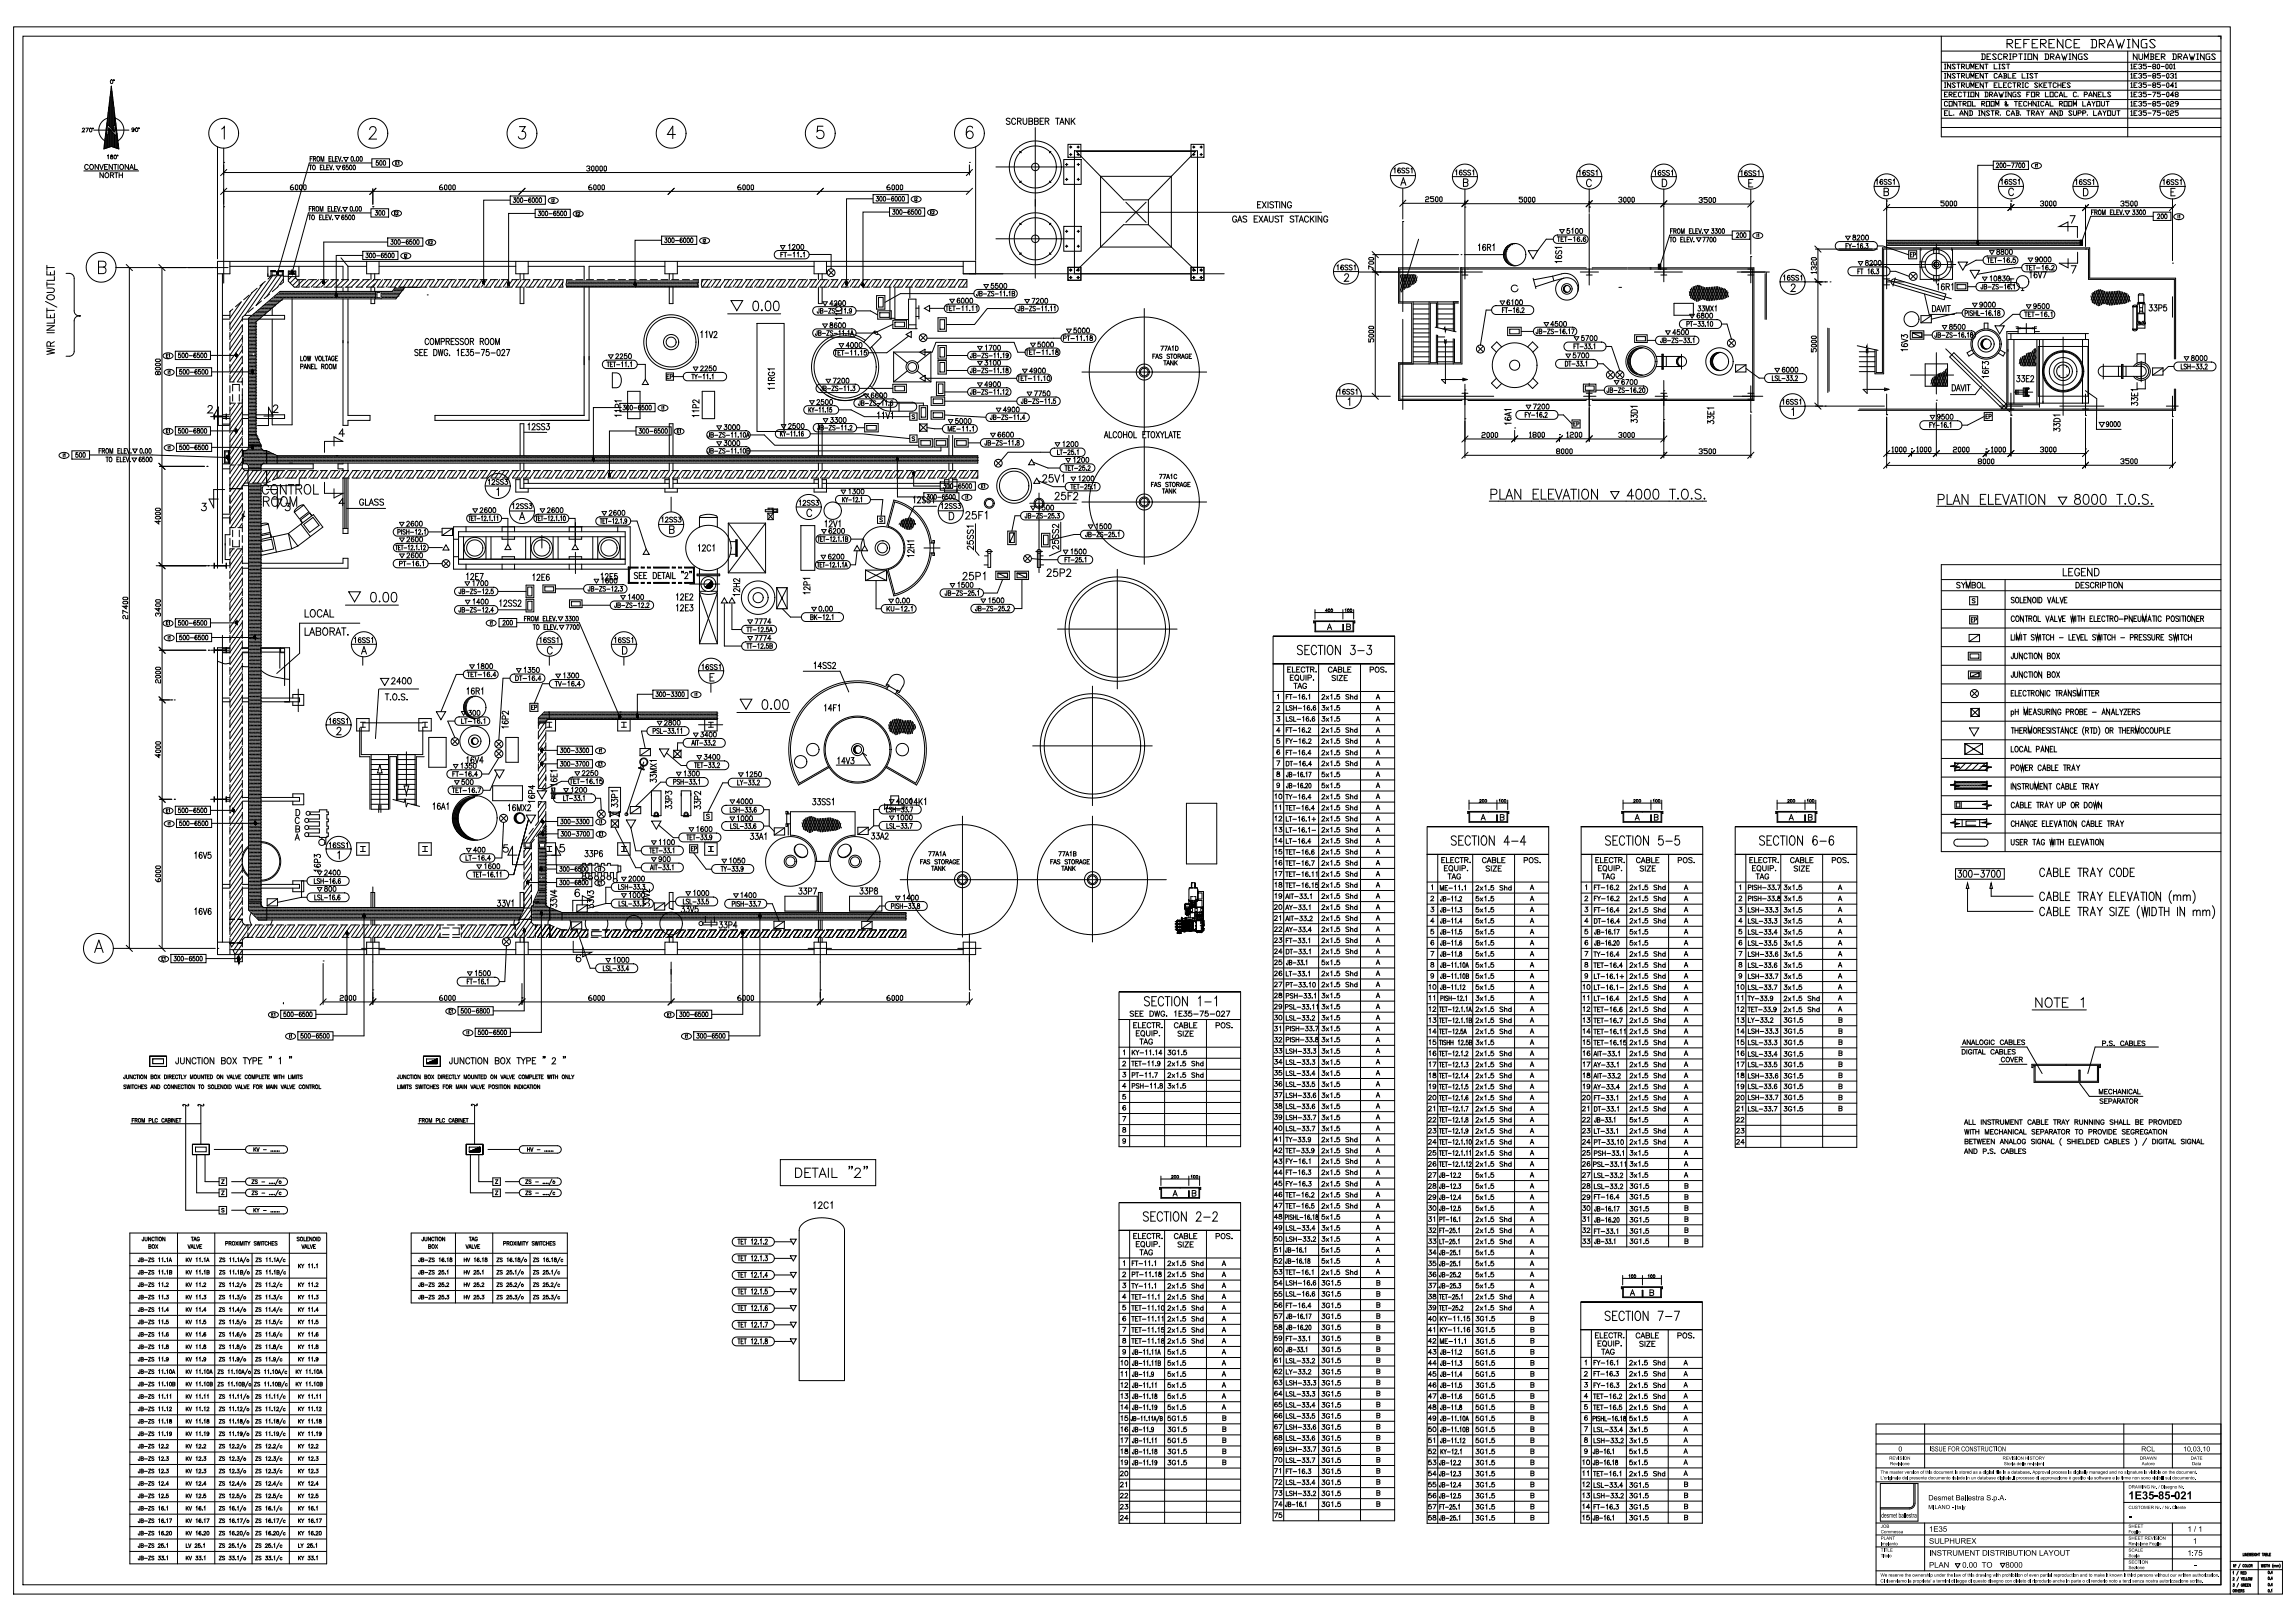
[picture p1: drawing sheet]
<svg xmlns="http://www.w3.org/2000/svg" width="841mm" height="594mm" viewBox="0 0 841 594" stroke-linecap="round" stroke-linejoin="round" font-family="sans-serif">
<g fill="none" stroke="#000" stroke-width=".37">
<path d="M5 9.8h811.9v574.3h-811.9zM8.4 13.3h805.1v567.4h-805.1zM466.3 233.1v324.1h44.5v-324.1M477 237a.91 .91 0 0 0-1.1-.5 .91 .91 0 0 0-.6 1.1l1.5 .8a.85 .85 0 0 1-.4 1.5l-.9-.2-.3-.3M477.9 238.1h1.1M479.6 236.5h-1.7v3.4h1.7M481.1 227.5h15.1v.7h-.2v-.5h-14.6v.5h-.3zM481.6 227.9h.3v3.3h9.9v-2.4h.3v2.4h3.5v-3.3h.2v3.6h-14.2zM481.6 224.5h14.2M481.6 223.4v3.4M482.2 237.3a1.01 1.01 0 0 0-1.2-.8 1.01 1.01 0 0 0-.7 1.3v.8a1.01 1.01 0 0 0 .7 1.3 1.01 1.01 0 0 0 1.2-.8M482.7 236.5h1.9"/>
<path d="M483.7 236.5v3.4M485.2 236.5v3.4M486.2 230.7l.8-2 .7 2M486.2 223.8h-.7l.5-.7v1.1M486.5 230h1M486.6 236.6l.3-.1a1.86 1.86 0 0 1 1.4 1.4 1.86 1.86 0 0 1-.6 1.8l-.3 .2a1.85 1.85 0 0 1-1.4-1.4 1.85 1.85 0 0 1 .6-1.9zM490.9 236.5v3.4l-1.8-3.4v3.4M491.9 223.4v3.4M492.7 223.3l.2-.2v1.1M493.3 229.6l1.2 .2 .1 .5-.5 .4h-.8v-2l1.2 .2v.5l-.4 .2M494.8 236.5h1.5l-.8 1.3a1 1 0 0 1 .8 1.5 1 1 0 0 1-1.7-.1M495.8 223.4v3.4"/>
<path d="M497.3 238.4h2.4M500.8 236.5h1.5l-.8 1.3a1.01 1.01 0 0 1 .8 1.5 1.01 1.01 0 0 1-1.7-.1M510.8 233.1h-44.5h44.5M466.3 243.2h44.5h-44.5M466.3 253.4h44.5M466.3 257.4h44.5M467.7 259l.3-.5 .7 .4-1.1 1.4h1.1M467.9 254.8l.4-.3v1.7M470.2 243.2v314M471.1 258.5v1.8h.9M471.1 255.3h.6M471.7 245.3h.7"/>
<path d="M472.1 254.5h-1v1.7M472.2 254.5h1M472.6 248.3h.7M472.7 254.5v1.7M472.8 244.4h-1.1v1.9h1.1M473.3 258.8l-.4-.3-.6 .3 .1 .4 .9 .6-.4 .5-.6-.3M473.4 244.4v1.9h1.1M473.6 255.5h1.3M473.8 247.4h-1.2v1.9h1.2M473.8 258.5v1.8M473.8 259.4h1M473.9 250.4h1.3"/>
<path d="M474.4 247.6l.2-.1a.86 .86 0 0 1 1.1 .9 .86 .86 0 0 1-1.3 .6l-.2-.5zM474.5 250.4v1.9M474.8 258.5v1.8M474.9 245.3h.8M475.1 248.9l.5 .6M475.3 252.3l.8-1.9 .7 1.9M475.4 259.5h1.3M475.6 251.7h.9M475.6 254.8l.4-.3v1.7M476.1 244.4h-1.2v1.9h1.2M476.3 247.4v1.3l.6 .6 .6-.3 .1-1.6M477.5 258.9l.3-.4v1.8"/>
<path d="M477.8 254.7v-.1a.84 .84 0 0 0-1 .6 .84 .84 0 0 0 .6 1 .5 .5 0 0 0 .5-.4 .5 .5 0 0 0-.4-.6 .5 .5 0 0 0-.5 .4M477.9 244.8a.71 .71 0 0 0-.8-.4 .71 .71 0 0 0-.5 .7v.5a.71 .71 0 0 0 .5 .7 .71 .71 0 0 0 .8-.5M478.3 244.4h1.3M478.3 247.4v1.9M478.5 256h.1M478.5 250.8a.7 .7 0 0 0-.8-.4 .7 .7 0 0 0-.5 .7v.5a.68 .68 0 0 0 .6 .7 .68 .68 0 0 0 .7-.7h-.4M478.9 244.4v1.9M479.1 248.4l1.1-.1 .1-.8-1.2-.1v1.9M479.3 254.8l.4-.3v1.7M479.7 258.8l-.1-.2a.83 .83 0 0 0-1 .7 .83 .83 0 0 0 .6 1 .5 .5 0 0 0 .6-.5 .5 .5 0 0 0-.4-.5 .5 .5 0 0 0-.6 .4M480 245.3l1.1-.1 .1-.6-1.2-.2v1.9M480.7 245.3l.6 1"/>
<path d="M481.1 249.1v.2zM481.9 258.8l-.1-.2a.83 .83 0 0 0-1 .7 .83 .83 0 0 0 .6 1 .5 .5 0 0 0 .6-.5 .5 .5 0 0 0-.5-.5 .5 .5 0 0 0-.5 .4M482 246.1v.2zM483 243.2v314M484.2 254.9l.2-.3 .5-.1 .3 .5-1.1 1.2h1.2M484.3 258.5h.9l-.5 .7a.57 .57 0 0 1 .4 .9 .57 .57 0 0 1-1-.2M485.8 255.1l.9 1.1M485.8 259.1l.9 1.2M486.7 255.1l-.9 1.1M486.7 259.1l-.9 1.2M487.4 254.8l.4-.3v1.7M487.4 258.9l.4-.4v1.8"/>
<path d="M487.9 244.9a.7 .7 0 0 0-.8-.5 .7 .7 0 0 0-.6 .7v.5a.7 .7 0 0 0 .6 .7 .7 .7 0 0 0 .8-.4M488.3 246.3l.7-1.9 .7 1.9M488.5 245.7h1M488.9 256h.1M489.1 247.8l-.4-.3-.8 .3 .1 .4 1.1 .6-.4 .6-.8-.3M489.8 247.5v1.9M490.2 245.3l1.2 .2 .1 .5-.5 .3h-.8v-1.9l1.2 .2 .1 .4-.5 .3M490.4 247.5h1.3l-1.3 1.9h1.3M490.6 254.5h-.9v.7a.6 .6 0 0 1 .9 0 .6 .6 0 0 1-.1 .9 .6 .6 0 0 1-.9-.2M490.6 258.5h-.9v.8a.6 .6 0 0 1 .9 0 .6 .6 0 0 1-.1 .9 .6 .6 0 0 1-.9-.3M492.1 244.4v1.9h1.1M492.3 248.4h.8"/>
<path d="M493.5 247.5h-1.2v1.9h1.2M493.7 245.3h.7M494.1 254.7l-.4-.2-.8 .2 .2 .4 .9 .5 .1 .4-.4 .2-.8-.2M494.6 255.4l.4-.3h.4l.1 1.1M494.6 254.5v1.7M494.8 244.4h-1.1v1.9h1.1M497.1 255.3a.55 .55 0 0 0-.8-.1 .55 .55 0 0 0 0 .8 .55 .55 0 0 0 .8 0M497.1 254.5v1.7M498.3 243.2v314M501.8 245.4l1.1-.1 .1-.7-1.2-.2v1.9M504 244.5a.86 .86 0 0 1 1.1 .9 .86 .86 0 0 1-1.3 .7l-.1-1zM504.1 256.2l.6-1.7 .7 1.7"/>
<path d="M504.3 259.7h.8M504.3 255.6h.8M506.9 244.7l-.4-.3-.8 .3 .1 .4 1.1 .7-.4 .5-.8-.2M507.7 246.1v.2zM466.3 261.5h44.5M466.3 265.5h44.5M466.3 269.6h44.5M466.3 273.6h44.5M466.3 277.7h44.5M467.6 278.8h1.1l-.8 1.7M467.8 262.6h.9l-.5 .6a.57 .57 0 0 1 .4 1 .57 .57 0 0 1-1-.2M468.6 270.7h-.8l-.1 .7a.6 .6 0 0 1 .9 0 .6 .6 0 0 1-.1 .9 .6 .6 0 0 1-.9-.2"/>
<path d="M468.7 275l-.1-.2a.78 .78 0 0 0-.9 .8 .78 .78 0 0 0 .8 .8 .53 .53 0 0 0 0-.9 .53 .53 0 0 0-.8 .4M468.8 267.8h-1.2l.8-1.2v1.7M471.1 262.6v1.7h.9M471.1 279a.87 .87 0 0 1 1.1 .8 .87 .87 0 0 1-1.1 .9zM471.1 267.5h.6M471.1 271.5h.6M471.1 275.7h.6M472.1 266.6h-1v1.7M472.1 270.7h-1v1.7M472.1 274.9h-1v1.7M472.2 270.7l.6 .8v.9M472.2 266.6h1"/>
<path d="M472.2 274.9h1M472.4 279h1M472.7 266.6v1.7M472.7 274.9v1.7M472.9 279v1.7M473.3 262.8l-.4-.2-.6 .2 .1 .4 .9 .6-.4 .5-.6-.2M473.4 270.7l-.6 .8M473.6 267.6h1.3M473.6 275.9h1.3M473.7 271.7h1.4M473.8 262.6v1.7h.9M473.8 279.9h1.3"/>
<path d="M475.1 263.6h1.3M475.6 267l.4-.4v1.7M475.6 275.2l.4-.3v1.7M475.8 271l.4-.3v1.7M475.9 279.3l.3-.3v1.7M477.1 262.9l.4-.3v1.7M477.8 266.9v-.2a.83 .83 0 0 0-1 .7 .83 .83 0 0 0 .6 .9 .5 .5 0 0 0 .5-.4 .5 .5 0 0 0-.4-.5 .5 .5 0 0 0-.5 .4M477.8 275.1v-.1a.84 .84 0 0 0-1 .6 .84 .84 0 0 0 .6 1 .5 .5 0 0 0 .5-.4 .5 .5 0 0 0-.4-.6 .5 .5 0 0 0-.5 .4M478 270.9l-.1-.1a.84 .84 0 0 0-.9 .6 .84 .84 0 0 0 .5 1 .5 .5 0 0 0 .6-.4 .5 .5 0 0 0-.4-.6 .5 .5 0 0 0-.6 .4M478.1 279.2l-.1-.2a.83 .83 0 0 0-1 .7 .83 .83 0 0 0 .6 1 .5 .5 0 0 0 .6-.5 .5 .5 0 0 0-.5-.5 .5 .5 0 0 0-.5 .4M478.5 268.2h.1M478.5 276.5h.1"/>
<path d="M478.6 272.2h.1M479.2 267.1l.2-.5 .6 .4-.9 1.3h1M479.3 262.8l-.1-.1a.83 .83 0 0 0-.9 .6 .83 .83 0 0 0 .6 1 .5 .5 0 0 0 .5-.4 .5 .5 0 0 0-.4-.6 .5 .5 0 0 0-.6 .4M479.3 271.1l.3-.4 .6 .3-1 1.4h1.1M480 264.1h.1M480.2 276h-1.1l.7-1.1v1.7M480.3 260.1h.1M481.5 262.8l-.1-.1a.83 .83 0 0 0-.9 .6 .83 .83 0 0 0 .6 1 .5 .5 0 0 0 .5-.4 .5 .5 0 0 0-.4-.6 .5 .5 0 0 0-.6 .4M484.2 267.1l.4-.5 .6 .4-1.1 1.3h1.2M484.2 271.1l.4-.4 .6 .3-1.1 1.4h1.2M484.2 275.3l.4-.4 .6 .3-1.1 1.4h1.2M484.2 279.3l.4-.4 .6 .3-1.1 1.4h1.2"/>
<path d="M484.3 262.6h.9l-.5 .6a.57 .57 0 0 1 .4 1 .57 .57 0 0 1-1-.2M485.8 263.2l.9 1.1M485.8 267.2l.9 1.1M485.8 271.3l.9 1.1M485.8 275.5l.9 1.1M485.8 279.5l.9 1.1M486.7 263.2l-.9 1.1M486.7 267.2l-.9 1.1M486.7 271.3l-.9 1.1M486.7 275.5l-.9 1.1M486.7 279.5l-.9 1.1M487.4 262.9l.4-.3v1.7"/>
<path d="M487.4 267l.4-.4v1.7M487.4 271l.4-.3v1.7M487.4 275.2l.4-.3v1.7M487.4 279.2l.4-.3v1.7M488.9 260.1h.1M488.9 268.2h.1M488.9 276.5h.1M488.9 264.1h.1M488.9 272.2h.1M490.6 262.6h-.9v.7a.6 .6 0 0 1 .9 0 .6 .6 0 0 1-.1 .9 .6 .6 0 0 1-.9-.2M490.6 266.6h-.9v.8a.6 .6 0 0 1 .9 0 .6 .6 0 0 1-.1 .9 .6 .6 0 0 1-.9-.3M490.6 270.7h-.9v.7a.6 .6 0 0 1 .9 0 .6 .6 0 0 1-.1 .9 .6 .6 0 0 1-.9-.2"/>
<path d="M490.6 274.9h-.9v.7a.6 .6 0 0 1 .9 0 .6 .6 0 0 1-.1 .9 .6 .6 0 0 1-.9-.2M490.6 278.9h-.9v.7a.6 .6 0 0 1 .9 0 .6 .6 0 0 1-.1 .9 .6 .6 0 0 1-.9-.2M494.1 266.9l-.4-.3-.8 .3 .2 .4 .9 .4 .1 .4-.4 .2-.8-.2M494.1 270.9l-.4-.2-.8 .2 .2 .4 .9 .4 .1 .5-.4 .2-.8-.2M494.1 275.1l-.4-.2-.8 .2 .2 .5 .9 .4 .1 .4-.4 .2-.8-.2M494.1 279.1l-.4-.2-.8 .2 .2 .4 .9 .4 .1 .4-.4 .3-.8-.3M494.6 267.5l.4-.3 .4 .1 .1 1M494.6 271.6l.4-.3h.4l.1 1.1M494.6 275.8l.4-.3 .4 .1 .1 1M494.6 279.8l.4-.3h.4l.1 1.1M494.6 266.6v1.7M494.6 270.7v1.7"/>
<path d="M494.6 274.9v1.7M494.6 278.9v1.7M497.1 267.5a.55 .55 0 0 0-.8-.1 .55 .55 0 0 0 0 .8 .55 .55 0 0 0 .8-.1M497.1 271.5a.55 .55 0 0 0-.8-.1 .55 .55 0 0 0 0 .8 .55 .55 0 0 0 .8 0M497.1 275.7a.55 .55 0 0 0-.8-.1 .55 .55 0 0 0 0 .8 .55 .55 0 0 0 .8 0M497.1 279.7a.55 .55 0 0 0-.8-.1 .55 .55 0 0 0 0 .8 .55 .55 0 0 0 .8-.1M497.1 266.6v1.7M497.1 270.7v1.7M497.1 274.9v1.7M497.1 278.9v1.7M504.1 276.5l.6-1.8 .7 1.8M504.1 272.4l.6-1.7 .7 1.7"/>
<path d="M504.1 268.3l.6-1.7 .7 1.7M504.1 264.3l.6-1.7 .7 1.7M504.1 260.3l.6-1.8 .7 1.8M504.3 275.9h.8M504.3 279.9h.8M504.3 271.8h.8M504.3 267.8h.8M504.3 263.7h.8M466.3 281.7h44.5M466.3 285.8h44.5M466.3 289.8h44.5M466.3 293.9h44.5"/>
<path d="M466.3 297.9h44.5M467 291.3l.4-.3v1.7M467 295.4l.4-.4v1.7M467 299.4l.4-.3v1.7M467.8 282.9v.5a.7 .7 0 0 1 .8 .3 .7 .7 0 0 1 0 .8h-.8a.7 .7 0 0 1 0-.8 .7 .7 0 0 1 .8-.3v-.5zM468.5 299.5l.3-.4 .6 .3-1 1.4h1.1M468.6 291.1a.78 .78 0 0 1 .9 .7 .78 .78 0 0 1-.9 .8l-.2-.6zM468.6 295.4l.4-.4v1.7M468.7 287.5a.53 .53 0 0 1-.8 .4 .53 .53 0 0 1-.2-.8 .53 .53 0 0 1 .9 0l-.2 1.4-.7-.1M470.9 291.1h1M470.9 295.2h1M471.1 299.2v1.7h.9"/>
<path d="M471.4 291.1v1.7M471.4 295.2v1.7M471.8 283l-.1 1.5-.3 .2-.2-.6M471.8 287l-.1 1.6h-.4l-.1-.4M472.1 291.1l.5 .8v.9M472.1 299.2h1.1M472.3 283.8l.8 .1v.4l-.3 .4h-.5v-1.7l.8 .1-.3 .7M472.3 287.8l.8 .2v.4l-.3 .3h-.5v-1.7l.8 .2-.3 .6M472.3 296h.6M472.6 299.2v1.7M473.2 295.2h-.9v1.7h.9M473.2 291.1l-.6 .8"/>
<path d="M473.4 295.2h1.1M473.6 283.9h1.1M473.6 288h1.1M473.6 292.1h1.3M474 295.2v1.7M474.8 296.1h1.4M475.3 283.3l.3-.3v1.7M475.3 287.3l.3-.3v1.7M475.6 299.5l.3-.3v1.7M475.6 291.4l.4-.3v1.7M476.9 295.5l.3-.3v1.7M477.1 283.2l-.3-.2a.84 .84 0 0 0-.5 .8 .84 .84 0 0 0 .7 .8 .5 .5 0 0 0 .1-.6 .5 .5 0 0 0-.6-.3l-.1 .4"/>
<path d="M477.1 287.3l-.3-.3a.85 .85 0 0 0-.5 .9 .85 .85 0 0 0 .7 .7 .5 .5 0 0 0 .2-.6 .5 .5 0 0 0-.7-.3l-.1 .5M477.6 284.5h.1M477.6 288.6h.1M477.8 299.5l-.1-.2a.84 .84 0 0 0-.9 .6 .84 .84 0 0 0 .5 1 .5 .5 0 0 0 .6-.4 .5 .5 0 0 0-.5-.6 .5 .5 0 0 0-.5 .5M477.8 291.4v-.2a.84 .84 0 0 0-1 .6 .84 .84 0 0 0 .6 1 .5 .5 0 0 0 .5-.4 .5 .5 0 0 0-.4-.6 .5 .5 0 0 0-.5 .4M478.2 287.4l.2-.4 .5 .3-.8 1.4h.9M478.3 283.3l.3-.3v1.7M478.5 292.7h.1M478.7 280.5h.1M479.1 295.4l-.1-.2a.84 .84 0 0 0-.9 .7 .84 .84 0 0 0 .5 1 .5 .5 0 0 0 .6-.5 .5 .5 0 0 0-.4-.5 .5 .5 0 0 0-.6 .4M479.2 299.5l.4-.3v1.7M479.3 283h.9l-.6 1.7"/>
<path d="M479.5 287.1l.2-.1a.99 .99 0 0 1 0 1.7l-.4-.7zM479.7 296.7h.1M480.2 292.2h-1.1l.7-1.1v1.7M480.4 280.1h-1.1l.7-1.1v1.7M481.2 299.5v1.4M481.4 296.3h-1.1l.8-1.1v1.7M484.2 291.4l.4-.4 .6 .4-1.1 1.3h1.2M484.2 295.5l.2-.3 .5-.1 .3 .5-1.1 1.2h1.2M484.2 299.5l.4-.4 .6 .4-1.1 1.4h1.2M485.1 282.9h-.8l-.1 .8a.6 .6 0 0 1 .9-.1 .6 .6 0 0 1-.1 1 .6 .6 0 0 1-.9-.3M485.1 287h-.8l-.1 .7a.6 .6 0 0 1 .9 0 .6 .6 0 0 1-.1 .9 .6 .6 0 0 1-.9-.2M485.8 283.5l.9 1.1"/>
<path d="M485.8 287.6l.9 1.1M485.8 291.6l.9 1.1M485.8 295.7l.9 1.1M485.8 299.7l.9 1.2M486.7 283.5l-.9 1.1M486.7 287.6l-.9 1.1M486.7 291.6l-.9 1.1M486.7 295.7l-.9 1.1M486.7 299.7l-.9 1.2M487.4 283.3l.4-.4v1.7M487.4 287.3l.4-.3v1.7M487.4 291.4l.4-.4v1.7"/>
<path d="M487.4 295.4l.4-.3v1.7M487.4 299.5l.4-.4v1.8M488.9 280.4h.1M488.9 288.5h.1M488.9 292.6h.1M488.9 296.6h.1M488.9 284.5h.1M490.6 282.9h-.9v.8a.6 .6 0 0 1 .9-.1 .6 .6 0 0 1-.1 1 .6 .6 0 0 1-.9-.3M490.6 287h-.9v.7a.6 .6 0 0 1 .9 0 .6 .6 0 0 1-.1 .9 .6 .6 0 0 1-.9-.2M490.6 291h-.9v.8a.6 .6 0 0 1 .9 0 .6 .6 0 0 1-.1 .9 .6 .6 0 0 1-.9-.3M490.6 295.1h-.9v.7a.6 .6 0 0 1 .9 0 .6 .6 0 0 1-.1 .9 .6 .6 0 0 1-.9-.2M490.6 299.1h-.9v.8a.6 .6 0 0 1 .9 0 .6 .6 0 0 1-.1 .9 .6 .6 0 0 1-.9-.3"/>
<path d="M494.1 291.3l-.4-.3-.8 .3 .2 .4 1 .6-.4 .4-.8-.2M494.1 295.3l-.4-.2-.8 .2 .2 .4 .9 .4 .1 .5-.4 .2-.8-.2M494.1 299.4l-.4-.3-.8 .3 .2 .4 1 .6-.4 .5-.8-.3M494.6 291.9l.4-.3 .4 .1 .1 1M494.6 296l.4-.3h.4l.1 1.1M494.6 291v1.7M494.6 295.1v1.7M494.6 299.1v1.8M497.1 291.8a.55 .55 0 0 0-.8 0 .55 .55 0 0 0 0 .8 .55 .55 0 0 0 .8-.1M497.1 295.9a.55 .55 0 0 0-.8-.1 .55 .55 0 0 0 0 .8 .55 .55 0 0 0 .8 0M497.1 300a.55 .55 0 0 0-.8-.1 .55 .55 0 0 0 0 .8 .55 .55 0 0 0 .8-.1M497.1 291v1.7"/>
<path d="M497.1 295.1v1.7M497.1 299.1v1.8M504.1 296.7l.6-1.7 .7 1.7M504.1 292.7l.6-1.7 .7 1.7M504.1 288.6l.6-1.7 .7 1.7M504.1 284.6l.6-1.7 .7 1.7M504.1 280.5l.6-1.7 .7 1.7M504.3 284h.8M504.3 292.1h.8M504.3 296.1h.8M504.3 288h.8M537.6 297.3h15v.8h-.2v-.5h-14.6v.5h-.2z"/>
<path d="M538.1 297.7h.2v3.4h9.8v-2.5h.3v2.5h3.6v-3.4h.2v3.6h-14.1zM538.1 294.3h14.1M538.1 293.2v3.4M542 293.2l.2-.2 .3 .2-.6 .8h.7M542.8 299.8h.9M548.3 293.2v3.4M549.1 293.2l.2-.2v1M549.5 299.5l1.3 .1 .1 .5-.5 .4h-.9v-2l1.3 .2 .1 .4-.5 .4M552.2 293.2v3.4M594 297.3h15.1v.8h-.3v-.5h-14.6v.5h-.2zM594.5 297.7h.2v3.4h9.9v-2.5h.2v2.5h3.6v-3.4h.2v3.6h-14.1zM594.5 294.3h14.1"/>
<path d="M594.5 293.2v3.4M598.4 293.2l.2-.2 .4 .2-.7 .8h.7M599.2 299.8h1M604.7 293.2v3.4M605.5 293.2l.3-.2v1M605.9 299.5l1.3 .1 .1 .5-.5 .4h-.9v-2l1.3 .2 .1 .4-.5 .4M608.6 293.2v3.4M650.4 297.3h15.1v.8h-.3v-.5h-14.6v.5h-.2zM650.9 297.7h.2v3.4h9.9v-2.5h.2v2.5h3.6v-3.4h.3v3.6h-14.2zM650.9 293.2v3.4M650.9 294.3h14.2M654.8 293.2l.2-.2 .4 .2-.7 .8h.7"/>
<path d="M655.6 299.8h1M661.1 293.2v3.4M661.9 293.2l.3-.2v1M662.4 299.5l1.2 .1 .1 .5-.5 .4h-.8v-2l1.2 .2 .1 .4-.5 .4M665.1 293.2v3.4M466.3 314.2h44.5M466.3 318.2h44.5M466.3 302h44.5M466.3 306h44.5M466.3 310.1h44.5M467 303.5l.4-.4v1.8M467 307.5l.4-.3v1.7"/>
<path d="M467 311.6l.4-.3v1.7M467 315.6l.4-.3v1.7M467 319.7l.4-.4v1.8M468.4 319.3h1.1l-.8 1.8M468.6 303.1h.8l-.4 .7a.57 .57 0 0 1 .4 .9 .57 .57 0 0 1-1-.2M469.4 311.3h-.8l-.1 .7a.6 .6 0 0 1 .9 0 .6 .6 0 0 1-.1 .9 .6 .6 0 0 1-.9-.3M469.4 315.5v-.1a.78 .78 0 0 0-.9 .7 .78 .78 0 0 0 .8 .8 .53 .53 0 0 0 0-.9 .53 .53 0 0 0-.8 .4M469.6 308.3h-1.2l.8-1.1v1.7M470.9 311.4h1M470.9 315.4h1M470.9 319.5h1M471.1 303.3v1.7h.9"/>
<path d="M471.1 307.3v1.7h.9M471.4 311.4v1.7M471.4 315.4v1.7M471.4 319.5v1.7M472.1 303.3h1.1M472.1 307.3h1.1M472.3 312.2h.6M472.3 316.2h.6M472.6 303.3v1.7M472.6 307.3v1.7M473.2 311.4h-.9v1.7h.9M473.2 315.4h-.9v1.7h.9"/>
<path d="M473.2 319.5h-.9v1.7h.9M473.4 311.4h1.1M473.4 315.4h1.1M473.4 319.5h1.1M473.5 300.2h1.3M473.5 304.2h1.3M473.5 308.3h1.3M474 311.4v1.7M474 315.4v1.7M474 319.5v1.7M474.8 312.3h1.4M474.8 316.4h1.4"/>
<path d="M475.6 303.6l.3-.3v1.7M475.6 307.6l.3-.3v1.7M476.9 311.7l.3-.3v1.7M476.9 315.7l.3-.3v1.7M476.9 319.8l.3-.3v1.7M477.8 303.5l-.1-.1a.83 .83 0 0 0-1 .6 .83 .83 0 0 0 .6 1 .5 .5 0 0 0 .6-.5 .5 .5 0 0 0-.5-.5 .5 .5 0 0 0-.5 .4M477.8 307.6l-.1-.2a.84 .84 0 0 0-.9 .6 .84 .84 0 0 0 .5 1 .5 .5 0 0 0 .6-.4 .5 .5 0 0 0-.5-.6 .5 .5 0 0 0-.5 .5M478.4 300.8h.1M478.4 304.8h.1M478.4 308.9h.1M479.1 311.6l-.1-.2a.84 .84 0 0 0-.9 .7 .84 .84 0 0 0 .5 1 .5 .5 0 0 0 .6-.5 .5 .5 0 0 0-.4-.5 .5 .5 0 0 0-.6 .4M479.1 315.7l-.1-.2a.84 .84 0 0 0-.9 .6 .84 .84 0 0 0 .5 1 .5 .5 0 0 0 .6-.4 .5 .5 0 0 0-.4-.6 .5 .5 0 0 0-.6 .5"/>
<path d="M479.1 319.7l-.1-.1a.84 .84 0 0 0-.9 .6 .84 .84 0 0 0 .5 1 .5 .5 0 0 0 .6-.5 .5 .5 0 0 0-.4-.5 .5 .5 0 0 0-.6 .4M479.2 303.6l.4-.3v1.7M479.7 312.9h.1M479.7 317h.1M480.1 308.5h-1.1l.7-1.2v1.7M480.3 315.4h1.1l-.8 1.7M480.5 319.8l.4-.3v1.7M480.5 300.2h1.4M480.5 304.2h1.4M481.3 311.6l-.1-.2a.84 .84 0 0 0-.9 .7 .84 .84 0 0 0 .5 1 .5 .5 0 0 0 .6-.5 .5 .5 0 0 0-.4-.5 .5 .5 0 0 0-.6 .4M482 319.8l.4-.3v1.7M484.2 303.6l.2-.3 .5-.1 .3 .5-1.1 1.2h1.2"/>
<path d="M484.2 307.7l.4-.5 .6 .4-1.1 1.4h1.2M484.2 311.7l.2-.3 .5-.1 .3 .5-1.1 1.2h1.2M484.2 315.8l.4-.5 .6 .4-1.1 1.4h1.2M484.2 319.8l.4-.4 .6 .3-1.1 1.4h1.2M485.8 303.8l.9 1.1M485.8 307.8l.9 1.2M485.8 311.9l.9 1.1M485.8 315.9l.9 1.2M485.8 320l.9 1.1M486.7 303.8l-.9 1.1M486.7 307.8l-.9 1.2M486.7 311.9l-.9 1.1"/>
<path d="M486.7 315.9l-.9 1.2M486.7 320l-.9 1.1M487.4 303.5l.4-.3v1.7M487.4 307.6l.4-.4v1.8M487.4 311.6l.4-.3v1.7M487.4 315.7l.4-.4v1.8M487.4 319.7l.4-.3v1.7M488.9 300.7h.1M488.9 308.8h.1M488.9 316.9h.1M488.9 304.7h.1M488.9 312.8h.1"/>
<path d="M490.6 303.2h-.9v.7a.6 .6 0 0 1 .9 0 .6 .6 0 0 1-.1 .9 .6 .6 0 0 1-.9-.2M490.6 307.2h-.9v.8a.6 .6 0 0 1 .9 0 .6 .6 0 0 1-.1 .9 .6 .6 0 0 1-.9-.3M490.6 311.3h-.9v.7a.6 .6 0 0 1 .9 0 .6 .6 0 0 1-.1 .9 .6 .6 0 0 1-.9-.2M490.6 315.3h-.9v.8a.6 .6 0 0 1 .9 0 .6 .6 0 0 1-.1 .9 .6 .6 0 0 1-.9-.3M490.6 319.4h-.9v.7a.6 .6 0 0 1 .9 0 .6 .6 0 0 1-.1 .9 .6 .6 0 0 1-.9-.2M494.1 303.4l-.4-.2-.8 .2 .2 .4 .9 .5 .1 .4-.4 .2-.8-.2M494.1 307.5l-.4-.3-.8 .3 .2 .4 1 .6-.4 .5-.8-.3M494.1 311.5l-.4-.2-.8 .2 .2 .4 1 .6-.4 .5-.8-.2M494.1 315.6l-.4-.3-.8 .3 .2 .4 1 .6-.4 .5-.8-.3M494.1 319.6l-.4-.2-.8 .2 .2 .5 .9 .4 .1 .4-.4 .2-.8-.2M494.6 300l.4-.3 .4 .1 .1 1.1M494.6 304.1l.4-.3h.4l.1 1.1"/>
<path d="M494.6 308.1l.4-.3 .4 .1 .1 1.1M494.6 312.2l.4-.3h.4l.1 1.1M494.6 316.2l.4-.3 .4 .1 .1 1.1M494.6 303.2v1.7M494.6 307.2v1.8M494.6 311.3v1.7M494.6 315.3v1.8M494.6 319.4v1.7M497.1 304a.55 .55 0 0 0-.8-.1 .55 .55 0 0 0 0 .8 .55 .55 0 0 0 .8 0M497.1 308.1a.55 .55 0 0 0-.8-.1 .55 .55 0 0 0 0 .8 .55 .55 0 0 0 .8-.1M497.1 312.1a.55 .55 0 0 0-.8-.1 .55 .55 0 0 0 0 .8 .55 .55 0 0 0 .8 0M497.1 316.2a.55 .55 0 0 0-.8-.1 .55 .55 0 0 0 0 .8 .55 .55 0 0 0 .8-.1"/>
<path d="M497.1 303.2v1.7M497.1 307.2v1.8M497.1 311.3v1.7M497.1 315.3v1.8M497.1 319.4v1.7M504.1 317l.6-1.7 .7 1.7M504.1 312.9l.6-1.7 .7 1.7M504.1 308.9l.6-1.7 .7 1.7M504.1 304.8l.6-1.7 .7 1.7M504.1 300.8l.6-1.7 .7 1.7M504.3 300.2h.8M504.3 304.2h.8"/>
<path d="M504.3 308.3h.8M504.3 312.3h.8M504.3 316.4h.8M522.7 313.1h44.5h-44.5M522.7 302.9v255.3h44.5v-255.3M526.6 313.1v245.1M528.1 315.1h.7M529 318.1h.8M529.3 314.2h-1.2v1.9h1.2M529.8 314.2v1.9h1.1M530.2 317.2h-1.2v1.9h1.2M531 317.3a.86 .86 0 0 1 1.2 .9 .86 .86 0 0 1-1.3 .6l-.2-.9z"/>
<path d="M531.4 315.1h.7M531.5 318.7l.5 .6M532.5 314.2h-1.1v1.9h1.1M532.8 317.2v1.3l.5 .6 .6-.3 .1-1.6M533.4 306.8a.91 .91 0 0 0-1.2-.5 .91 .91 0 0 0-.5 1.1l1.4 .8a.85 .85 0 0 1-.4 1.5l-.9-.2-.2-.3M534.3 307.9h1M534.4 314.7a.7 .7 0 0 0-.8-.5 .7 .7 0 0 0-.6 .7v.5a.7 .7 0 0 0 .6 .7 .7 .7 0 0 0 .8-.4M534.7 314.2h1.3M534.8 317.2v1.9M535.4 314.2v1.9M535.5 318.2l1.1-.1 .1-.7-1.2-.2v1.9M536 306.3h-1.7v3.4h1.7"/>
<path d="M536.4 315.1l1.1-.1 .1-.6-1.2-.2v1.9M537.1 315.1l.6 1M537.5 318.9v.2zM538.4 315.9v.2zM538.6 307.1a1.01 1.01 0 0 0-1.3-.8 1.01 1.01 0 0 0-.7 1.3v.8a1.01 1.01 0 0 0 .8 1.3 1.01 1.01 0 0 0 1.2-.8M539.1 306.3h1.8M539.4 313.1v245.1M540 306.3v3.4M541.6 306.3v3.4M542.5 300.5l.7-2 .8 2M543 306.4l.3-.1a1.86 1.86 0 0 1 1.4 1.4 1.86 1.86 0 0 1-.7 1.8l-.2 .2a1.85 1.85 0 0 1-1.4-1.4 1.85 1.85 0 0 1 .6-1.9zM544.3 314.7a.71 .71 0 0 0-.8-.5 .71 .71 0 0 0-.5 .7v.5a.71 .71 0 0 0 .5 .7 .71 .71 0 0 0 .8-.4"/>
<path d="M544.7 316.1l.7-1.9 .8 1.9M545 315.5h.9M545.6 317.6l-.5-.3-.8 .3 .2 .4 1.1 .7-.5 .5-.8-.3M546.2 317.3v1.9M546.6 315.1l1.2 .2 .1 .5-.5 .3h-.8v-1.9l1.1 .1 .2 .5-.5 .3M546.8 317.3h1.3l-1.3 1.9h1.3M547.3 306.3v3.4l-1.8-3.4v3.4M548.5 314.2v1.9h1.1M548.7 318.2h.8M549.9 317.3h-1.2v1.9h1.2M550.1 315.1h.7M551.3 314.2h-1.2v1.9h1.2"/>
<path d="M552.9 308.6h-2l1.3-2.3v3.4M553.7 308.2h2.3M554.7 313.1v245.1M558.3 315.2l1-.1 .1-.7-1.1-.2v1.9M558.9 308.6h-2l1.3-2.3v3.4M560.4 314.3a.86 .86 0 0 1 1.2 .9 .86 .86 0 0 1-1.3 .7l-.2-.9zM563.4 314.5l-.5-.3-.8 .3 .2 .5 1 .4 .1 .5-.5 .2-.8-.2M564.1 316h.1M567.2 302.9h-44.5h44.5M579.1 302.9h44.6h-44.6M579.1 302.9v154h44.6v-154M583 313.1v143.8"/>
<path d="M584.5 315.1h.7M585.4 318.1h.8M585.7 314.2h-1.2v1.9h1.2M586.2 314.2v1.9h1.1M586.6 317.2h-1.2v1.9h1.2M587.5 317.3a.86 .86 0 0 1 1.1 .9 .86 .86 0 0 1-1.3 .6l-.2-.9zM587.8 315.1h.7M587.9 318.7l.6 .6M589 314.2h-1.2v1.9h1.2M589.2 317.2v1.3l.5 .6 .7-.3 .1-1.6M589.9 306.8a.9 .9 0 0 0-1.2-.5 .9 .9 0 0 0-.5 1.1l1.4 .8 .3 1a1.07 1.07 0 0 1-1.9 0M590.8 314.7a.7 .7 0 0 0-.8-.5 .7 .7 0 0 0-.6 .7v.5a.7 .7 0 0 0 .6 .7 .7 .7 0 0 0 .8-.4"/>
<path d="M590.8 307.9h1M591.1 314.2h1.3M591.2 317.2v1.9M591.8 314.2v1.9M591.9 318.2l1.1-.1 .1-.7-1.2-.2v1.9M592.5 306.3h-1.7v3.4h1.7M592.9 315.1l1.1-.1 .1-.4-.4-.4h-.8v1.9M593.5 315.1l.6 1M593.9 318.9v.2zM594.9 315.9v.2zM595.1 307.1a1.01 1.01 0 0 0-1.3-.8 1.01 1.01 0 0 0-.7 1.3v.8a1.01 1.01 0 0 0 .7 1.3 1.01 1.01 0 0 0 1.3-.8M595.6 306.3h1.8"/>
<path d="M595.8 313.1v143.8M596.5 306.3v3.4M598.1 306.3v3.4M598.9 300.5l.8-2 .7 2M599.5 306.4l.3-.1a1.86 1.86 0 0 1 1.4 1.4 1.86 1.86 0 0 1-.7 1.8l-.2 .2a1.85 1.85 0 0 1-1.4-1.4 1.85 1.85 0 0 1 .6-1.9zM600.8 314.7a.7 .7 0 0 0-.8-.5 .7 .7 0 0 0-.6 .7v.5a.7 .7 0 0 0 .6 .7 .7 .7 0 0 0 .8-.4M601.1 316.1l.7-1.9 .8 1.9M601.4 315.5h.9M602 317.6l-.5-.3-.8 .3 .2 .4 1.1 .7-.5 .5-.8-.3M602.6 317.3v1.9M603 315.1l1.2 .2 .1 .5-.5 .3h-.8v-1.9l1.2 .2 .1 .4-.5 .3M603.3 317.3h1.2l-1.2 1.9h1.2"/>
<path d="M603.8 306.3v3.4l-1.8-3.4v3.4M604.9 314.2v1.9h1.1M605.2 318.2h.7M606.4 317.3h-1.2v1.9h1.2M606.5 315.1h.7M607.7 314.2h-1.2v1.9h1.2M609 306.3h-1.3l-.1 1.4a1.05 1.05 0 0 1 1.4 .1 1.05 1.05 0 0 1 0 1.5 1.05 1.05 0 0 1-1.4 .1l-.2-.4M610.2 308.2h2.3M611.1 313.1v143.8M614.7 315.2l1.1-.1 .1-.7-1.2-.2v1.9M615 306.3h-1.3l-.2 1.4a1.04 1.04 0 0 1 1.5 .1 1.04 1.04 0 0 1 0 1.5 1.04 1.04 0 0 1-1.5 .1l-.1-.4M616.7 314.5l.2-.2a.86 .86 0 0 1 1.1 .9 .86 .86 0 0 1-1.3 .7z"/>
<path d="M619.8 314.5l-.5-.3-.8 .3 .2 .5 1.1 .6-.5 .5-.8-.2M620.4 316.1h.2zM623.7 313.1h-44.6h44.6M655.3 300.5l.8-2 .8 2M466.3 322.3h44.5M466.3 326.3h44.5M466.3 330.4h44.5M466.3 334.4h44.5M466.3 338.5h44.5M466.8 331.9l.2-.3 .5-.1 .3 .5-1 1.2h1.1M466.8 336l.4-.4 .6 .3-1 1.4h1.1M467 323.7l.4-.3v1.7"/>
<path d="M467 327.8l.4-.4v1.8M468.6 323.5v.5a.7 .7 0 0 1 .8 .2 .7 .7 0 0 1 0 .8l-.9-.1v-.5l.9-.6v-.3zM468.6 331.6a.78 .78 0 0 1 .9 .8 .78 .78 0 0 1-.9 .7l-.2-.6zM468.6 335.9l.4-.3v1.7M469.4 328a.53 .53 0 0 1-.7 .5 .53 .53 0 0 1-.2-.9 .53 .53 0 0 1 .9 .1l-.2 1.4-.7-.2M470.9 323.5h1M470.9 329.3l.6-1.7 .6 1.7M470.9 333.3l.6-1.7 .6 1.7M470.9 337.4l.6-1.7 .6 1.7M471.1 328.7h.7M471.1 332.8h.7M471.1 336.8h.7"/>
<path d="M471.4 323.5v1.7M472.2 331.6l.6 .8v.9M472.2 339.7l.6 .8v.9M472.3 320.3h.6M472.3 324.3h.6M472.4 327.6v1.7M472.4 335.7v1.7M472.8 327.6h1M472.8 335.7h1M473.2 323.5h-.9v1.7h.9M473.3 327.6v1.7M473.3 335.7v1.7"/>
<path d="M473.4 331.6l-.6 .8M473.4 339.7l-.6 .8M473.4 323.5h1.1M473.7 332.6h1.4M474 323.5v1.7M474.2 328.5h1.3M474.2 336.7h1.3M474.8 320.5h1.4M474.8 324.5h1.4M475.7 331.6h.8l-.4 .7a.53 .53 0 0 1 .4 .8 .53 .53 0 0 1-.9-.1M475.7 339.7h.8l-.4 .7a.53 .53 0 0 1 .4 .8 .53 .53 0 0 1-.9-.1M476.2 327.6h.8l-.5 .6a.53 .53 0 0 1 .4 .9 .53 .53 0 0 1-.9-.1"/>
<path d="M476.2 335.7h.8l-.5 .6a.53 .53 0 0 1 .4 .9 .53 .53 0 0 1-.9-.1M476.9 323.9l.3-.4v1.7M477.2 331.6h.8l-.5 .7a.53 .53 0 0 1 .5 .8 .53 .53 0 0 1-1-.1M477.2 339.7h.8l-.5 .7a.53 .53 0 0 1 .5 .8 .53 .53 0 0 1-1-.1M477.6 327.6h.8l-.4 .6a.53 .53 0 0 1 .4 .9 .53 .53 0 0 1-.9-.1M477.6 335.7h.8l-.4 .6a.53 .53 0 0 1 .4 .9 .53 .53 0 0 1-.9-.1M478.6 333.2h.1M479.1 323.8l-.1-.2a.84 .84 0 0 0-.9 .6 .84 .84 0 0 0 .5 1 .5 .5 0 0 0 .6-.4 .5 .5 0 0 0-.4-.6 .5 .5 0 0 0-.6 .5M479.1 329.1h.1M479.1 337.2h.1M479.4 332l.4-.4v1.7M479.7 321h.1"/>
<path d="M479.7 325.1h.1M479.7 336.1l.3-.4 .6 .3-.9 1.4h1M479.9 327.9l.4-.3v1.7M480.5 323.9l.4-.4v1.7M482.7 323.5h-.8v.8a.56 .56 0 0 1 .8 0 .56 .56 0 0 1-.1 .8 .56 .56 0 0 1-.8-.2M484.2 323.9l.4-.4 .6 .3-1.1 1.4h1.2M484.2 327.9l.4-.4 .6 .3-1.1 1.4h1.2M484.2 332l.2-.4h.5l.3 .4-1.1 1.3h1.2M484.2 336l.4-.4 .6 .3-1.1 1.4h1.2M485.8 324l.9 1.2M485.8 328.1l.9 1.1M485.8 332.1l.9 1.2"/>
<path d="M485.8 336.2l.9 1.1M486.7 324l-.9 1.2M486.7 328.1l-.9 1.1M486.7 332.1l-.9 1.2M486.7 336.2l-.9 1.1M487.4 323.8l.4-.3v1.7M487.4 327.8l.4-.3v1.7M487.4 331.9l.4-.3v1.7M487.4 335.9l.4-.3v1.7M487.4 340l.4-.3v1.7M488.9 325h.1M488.9 329h.1"/>
<path d="M488.9 333.1h.1M488.9 337.2h.1M488.9 320.9h.1M490.6 323.5h-.9v.7a.6 .6 0 0 1 .9 0 .6 .6 0 0 1-.1 .9 .6 .6 0 0 1-.9-.3M490.6 327.5h-.9v.7a.6 .6 0 0 1 .9 0 .6 .6 0 0 1-.1 .9 .6 .6 0 0 1-.9-.2M490.6 331.6h-.9v.7a.6 .6 0 0 1 .9 0 .6 .6 0 0 1-.1 .9 .6 .6 0 0 1-.9-.3M490.6 335.6h-.9v.7a.6 .6 0 0 1 .9 0 .6 .6 0 0 1-.1 .9 .6 .6 0 0 1-.9-.2M490.6 339.7h-.9v.7a.6 .6 0 0 1 .9 0 .6 .6 0 0 1-.1 .9 .6 .6 0 0 1-.9-.3M494.1 323.7l-.4-.2-.8 .2 .2 .4 .9 .4 .1 .4-.4 .3-.8-.3M494.1 327.7l-.4-.2-.8 .2 .2 .5 1 .5-.4 .5-.8-.2M494.1 331.8l-.4-.2-.8 .2 .2 .4 1 .6-.4 .5-.8-.3M494.1 335.8l-.4-.2-.8 .2 .2 .5 1 .5-.4 .5-.8-.2"/>
<path d="M494.1 339.9l-.4-.2-.8 .2 .2 .4 .9 .4 .1 .4-.4 .3-.8-.3M494.6 320.3l.4-.3 .4 .1 .1 1M494.6 324.3l.4-.3 .4 .1 .1 1.1M494.6 328.4l.4-.3 .4 .1 .1 1M494.6 332.4l.4-.3 .4 .1 .1 1.1M494.6 336.5l.4-.3 .4 .1 .1 1M494.6 323.5v1.7M494.6 327.5v1.7M494.6 331.6v1.7M494.6 335.6v1.7M494.6 339.7v1.7M497.1 320.2a.55 .55 0 0 0-.8-.1 .55 .55 0 0 0 0 .8 .55 .55 0 0 0 .8 0"/>
<path d="M497.1 324.3a.55 .55 0 0 0-.8-.1 .55 .55 0 0 0 0 .8 .55 .55 0 0 0 .8-.1M497.1 328.3a.55 .55 0 0 0-.8-.1 .55 .55 0 0 0 0 .8 .55 .55 0 0 0 .8 0M497.1 332.4a.55 .55 0 0 0-.8-.1 .55 .55 0 0 0 0 .8 .55 .55 0 0 0 .8-.1M497.1 336.4a.55 .55 0 0 0-.8-.1 .55 .55 0 0 0 0 .8 .55 .55 0 0 0 .8 0M497.1 323.5v1.7M497.1 327.5v1.7M497.1 331.6v1.7M497.1 335.6v1.7M497.1 339.7v1.7M504.1 337.2l.6-1.7 .7 1.7M504.1 333.2l.6-1.7 .7 1.7M504.1 329.1l.6-1.7 .7 1.7"/>
<path d="M504.1 325.1l.6-1.7 .7 1.7M504.1 321l.6-1.7 .7 1.7M504.3 320.5h.8M504.3 324.5h.8M504.3 328.6h.8M504.3 332.6h.8M504.3 336.7h.8M522.7 323.2h44.5M522.7 327.2h44.5M522.7 331.3h44.5M522.7 335.3h44.5M522.7 339.4h44.5"/>
<path d="M524.1 328.8l.3-.4 .7 .3-1.1 1.4h1.2M524.2 332.4h.9l-.5 .7a.57 .57 0 0 1 .4 .9 .57 .57 0 0 1-1-.2M524.3 324.6l.4-.3v1.7M525.2 337.6h-1.2l.8-1.1v1.7M527.5 326.2v-1.7l.6 1.7 .6-1.7v1.7M528.2 328.5l-.1 1.6h-.4l-.1-.5M528.2 332.5l-.1 1.6h-.4l-.1-.4M528.2 336.6l-.1 1.6h-.4l-.1-.5M528.7 329.3l.8 .1v.4l-.3 .4h-.5v-1.7h.7l.1 .5-.3 .3M528.7 333.3l.8 .2-.3 .7h-.5v-1.7l.8 .2-.3 .6M528.7 337.4l.8 .1v.5l-.3 .3h-.5v-1.7l.8 .1-.3 .7M529.3 325.3h.6"/>
<path d="M530 329.4h1.1M530 333.5h1.1M530 337.5h1.1M530.2 324.5h-.9v1.7h.9M530.3 320.2h1.3M530.7 325.4h1.3M530.9 320.2v1.9M531.7 328.8l.3-.3v1.7M531.7 332.8l.3-.3v1.7M531.7 336.9l.3-.3v1.7M531.8 322.1l.7-1.9 .7 1.9M532 321.5h.9"/>
<path d="M532.7 324.8l.4-.3v1.7M532.9 328.8l.3-.3v1.7M532.9 332.8l.3-.3v1.7M532.9 336.9l.3-.3v1.7M534.1 330h.1M534.1 334.1h.1M534.1 338.1h.1M534.2 324.8l.4-.3v1.7M534.6 328.9l.1-.3a.39 .39 0 0 1 .5 0 .39 .39 0 0 1 .1 .5l-.8 1.1h.9M534.7 332.5h.6l-.3 .7a.49 .49 0 0 1 .4 .7 .49 .49 0 0 1-.9 0M534.9 320.6a.71 .71 0 0 0-.8-.4 .71 .71 0 0 0-.5 .7v.5a.69 .69 0 0 0 .7 .7 .69 .69 0 0 0 .6-.7h-.4M535.5 337.7h-1l.7-1.1v1.7"/>
<path d="M535.6 326h.1M536.4 324.8l.4-.3v1.7M540.6 324.9l.4-.4 .6 .3-1 1.4h1.1M541.5 328.4h-.8l-.1 .8a.6 .6 0 0 1 1 0 .6 .6 0 0 1-.2 .9 .6 .6 0 0 1-.8-.3M541.5 332.5h-.8l-.1 .7a.6 .6 0 0 1 1 0 .6 .6 0 0 1-.2 .9 .6 .6 0 0 1-.8-.2M541.5 336.5h-.8l-.1 .8a.6 .6 0 0 1 1 0 .6 .6 0 0 1-.2 .9 .6 .6 0 0 1-.8-.3M542.2 325l.9 1.2M542.2 329l.9 1.1M542.2 333.1l.9 1.1M542.2 337.1l.9 1.1M543.1 325l-.9 1.2M543.1 329l-.9 1.1"/>
<path d="M543.1 333.1l-.9 1.1M543.1 337.1l-.9 1.1M543.8 324.8l.4-.3v1.7M543.8 328.8l.4-.4v1.7M543.8 332.8l.4-.3v1.7M543.8 336.9l.4-.4v1.7M545.4 326h.1M545.4 330h.1M545.4 338.1h.1M545.4 334h.1M547 324.5h-.8l-.1 .7a.6 .6 0 0 1 .9 0 .6 .6 0 0 1-.1 .9 .6 .6 0 0 1-.9-.3M547 328.4h-.8l-.1 .8a.61 .61 0 0 1 .9 0 .61 .61 0 0 1-.1 .9 .61 .61 0 0 1-.9-.3"/>
<path d="M547 332.5h-.8l-.1 .7a.61 .61 0 0 1 .9 0 .61 .61 0 0 1-.1 .9 .61 .61 0 0 1-.9-.2M547 336.5h-.8l-.1 .8a.6 .6 0 0 1 .9 0 .6 .6 0 0 1-.1 .9 .6 .6 0 0 1-.9-.3M550.5 324.7l-.4-.2-.8 .2 .2 .4 .9 .4 .1 .4-.4 .3-.8-.3M551 325.4l.5-.4 .4 .1v1.1M551 324.5v1.7M553.5 325.3a.55 .55 0 0 0-.8-.1 .55 .55 0 0 0 0 .8 .55 .55 0 0 0 .8-.1M553.5 324.5v1.7M560.5 326l.6-1.7 .7 1.7M560.5 330.1l.6-1.7 .7 1.7M560.5 334.1l.6-1.7 .7 1.7M560.5 338.2l.6-1.7 .7 1.7M560.7 325.4h.8"/>
<path d="M560.7 329.5h.8M560.7 333.5h.8M560.7 337.6h.8M579.1 323.2h44.6M579.1 327.2h44.6M579.1 331.3h44.6M579.1 335.3h44.6M579.1 339.4h44.6M580.5 328.8l.4-.4 .6 .3-1 1.4h1.1M580.6 332.4h.9l-.5 .7a.57 .57 0 0 1 .4 .9 .57 .57 0 0 1-.9-.2M580.7 324.6l.4-.3v1.7M581.7 337.6h-1.2l.8-1.1v1.7"/>
<path d="M584 336.6a.87 .87 0 0 1 1 .9 .87 .87 0 0 1-1 .8zM584 333.4h.5M584 329.2h.5M584 325.1h.5M584.9 324.3h-.9v1.7M584.9 332.6h-.9v1.7M584.9 328.4h-.9v1.7M585.1 328.4l.5 .8v.9M585.1 324.3h1M585.1 332.6h1M585.3 336.6h1M585.6 324.3v1.7"/>
<path d="M585.6 332.6v1.7M585.8 336.6v1.7M586.2 328.4l-.6 .8M586.4 333.5h1.4M586.4 325.3h1.4M586.6 329.3h1.3M586.7 337.6h1.3M586.7 320.2h1.3M587.4 320.2v1.9M588.2 322.1l.7-1.9 .7 1.9M588.5 321.5h.9M588.5 332.9l.4-.3v1.7"/>
<path d="M588.5 324.6l.4-.3v1.7M588.6 328.7l.4-.3v1.7M588.7 336.9l.4-.3v1.7M590.7 332.8l-.1-.2a.83 .83 0 0 0-.9 .7 .83 .83 0 0 0 .5 1 .5 .5 0 0 0 .6-.5 .5 .5 0 0 0-.4-.5 .5 .5 0 0 0-.6 .4M590.7 324.5l-.1-.1a.83 .83 0 0 0-.9 .6 .83 .83 0 0 0 .5 1 .5 .5 0 0 0 .6-.4 .5 .5 0 0 0-.4-.6 .5 .5 0 0 0-.6 .4M590.8 328.6v-.2a.83 .83 0 0 0-1 .7 .83 .83 0 0 0 .6 1 .5 .5 0 0 0 .5-.5 .5 .5 0 0 0-.4-.5 .5 .5 0 0 0-.5 .4M590.9 336.9l-.1-.2a.84 .84 0 0 0-.9 .6 .84 .84 0 0 0 .6 1 .5 .5 0 0 0 .5-.4 .5 .5 0 0 0-.4-.6 .5 .5 0 0 0-.6 .5M591.3 334.1h.1M591.3 325.9h.1M591.4 320.6a.7 .7 0 0 0-.8-.4 .7 .7 0 0 0-.6 .7v.5a.68 .68 0 0 0 .7 .7 .68 .68 0 0 0 .7-.7h-.5M591.5 329.9h.1M591.6 338.2h.1"/>
<path d="M592 324.7l.3-.4 .6 .3-1 1.4h1.1M592.1 328.8l.3-.4 .6 .3-.9 1.4h1M593 333.7h-1.1l.8-1.1v1.7M593.2 337.8h-1.1l.8-1.2v1.7M597.1 337l.3-.5 .6 .4-1 1.3h1.1M597.1 333l.1-.4h.5l.3 .5-1 1.2h1.1M597.1 328.8l.3-.4 .6 .3-1 1.4h1.1M597.1 324.7l.3-.4 .6 .3-1 1.4h1.1M598.6 337.1l.9 1.1M598.6 333.1l.9 1.2M598.6 328.9l.9 1.2M598.6 324.9l.9 1.1"/>
<path d="M599.5 337.1l-.9 1.1M599.5 333.1l-.9 1.2M599.5 328.9l-.9 1.2M599.5 324.9l-.9 1.1M600.2 336.9l.4-.4v1.7M600.2 332.9l.4-.3v1.7M600.2 328.7l.4-.3v1.7M600.2 324.6l.4-.3v1.7M601.8 338.1h.1M601.8 334.1h.1M601.8 329.9h.1M601.8 325.9h.1"/>
<path d="M603.4 336.5h-.8l-.1 .8a.6 .6 0 0 1 .9 0 .6 .6 0 0 1-.1 .9 .6 .6 0 0 1-.9-.3M603.4 332.6h-.8l-.1 .7a.6 .6 0 0 1 .9 0 .6 .6 0 0 1-.1 .9 .6 .6 0 0 1-.9-.3M603.4 328.4h-.8l-.1 .7a.6 .6 0 0 1 .9 0 .6 .6 0 0 1-.1 .9 .6 .6 0 0 1-.9-.3M603.4 324.3h-.8l-.1 .7a.6 .6 0 0 1 .9 0 .6 .6 0 0 1-.1 .9 .6 .6 0 0 1-.9-.2M606.9 336.8l-.4-.3-.7 .3 .1 .4 .9 .4 .1 .4-.4 .2-.7-.2M606.9 332.8l-.4-.2-.7 .2 .1 .4 1 .6-.4 .5-.7-.3M606.9 328.6l-.4-.2-.7 .2 .1 .4 1 .6-.4 .5-.7-.3M606.9 324.5l-.4-.2-.7 .2 .1 .4 .9 .5 .1 .4-.4 .2-.7-.2M607.5 337.4l.4-.3 .4 .1 .1 1M607.5 333.5l.4-.4 .4 .1 .1 1.1M607.5 329.3l.4-.4 .4 .1 .1 1.1M607.5 325.2l.4-.3h.4l.1 1.1"/>
<path d="M607.5 324.3v1.7M607.5 328.4v1.7M607.5 332.6v1.7M607.5 336.5v1.7M609.9 337.4a.54 .54 0 0 0-.8-.1 .54 .54 0 0 0 0 .8 .54 .54 0 0 0 .8-.1M609.9 333.4a.54 .54 0 0 0-.8-.1 .54 .54 0 0 0 0 .8 .54 .54 0 0 0 .8-.1M609.9 329.2a.54 .54 0 0 0-.8-.1 .54 .54 0 0 0 0 .8 .54 .54 0 0 0 .8-.1M609.9 325.1a.54 .54 0 0 0-.8-.1 .54 .54 0 0 0 0 .8 .54 .54 0 0 0 .8 0M609.9 324.3v1.7M609.9 328.4v1.7M609.9 332.6v1.7M609.9 336.5v1.7"/>
<path d="M616.9 334.1l.6-1.7 .7 1.7M616.9 338.2l.6-1.7 .7 1.7M616.9 330.1l.6-1.7 .7 1.7M616.9 326l.6-1.7 .7 1.7M617.1 325.4h.8M617.1 329.5h.8M617.1 333.5h.8M617.1 337.6h.8M673.3 326l.7-1.7 .6 1.7M673.3 330.1l.7-1.7 .6 1.7M673.3 334.1l.7-1.7 .6 1.7M673.3 338.2l.7-1.7 .6 1.7"/>
<path d="M673.6 325.4h.8M673.6 329.5h.8M673.6 333.5h.8M673.6 337.6h.8M466.3 342.5h44.5M466.3 346.6h44.5M466.3 350.6h44.5M466.3 354.7h44.5M466.3 358.7h44.5M466.8 340l.2-.3 .5-.1 .3 .5-1 1.2h1.1M466.8 344.1l.4-.4 .6 .3-1 1.4h1.1M466.8 348.1l.4-.4 .6 .3-1 1.4h1.1"/>
<path d="M466.8 352.2l.4-.4 .6 .3-1 1.4h1.1M466.8 356.2l.4-.4 .6 .3-1 1.4h1.1M468.4 359.9h1.1l-.8 1.7M468.5 340l.1-.3 .5-.1 .3 .5-1 1.2h1.1M468.6 343.7h.8l-.4 .6a.57 .57 0 0 1 .4 .9 .57 .57 0 0 1-1-.2M469.4 351.8h-.8l-.1 .7a.6 .6 0 0 1 .9 0 .6 .6 0 0 1-.1 .9 .6 .6 0 0 1-.9-.3M469.4 356.1v-.2a.78 .78 0 0 0-.9 .7 .78 .78 0 0 0 .8 .8 .53 .53 0 0 0 0-.9 .53 .53 0 0 0-.8 .5M469.6 348.9h-1.2l.8-1.2v1.7M470.9 341.4l.6-1.7 .6 1.7M471.1 347.8a.87 .87 0 0 1 1.1 .9 .87 .87 0 0 1-1.1 .8zM471.1 355.9v1.7h.9M471.1 340.9h.7"/>
<path d="M471.1 344.6h.6M471.8 351.8l-.1 1.7h-.4l-.1-.5M472.1 343.8h-1v1.7M472.1 355.9h1.1M472.2 343.8h1M472.3 352.7l.8 .1v.4l-.3 .3h-.5v-1.7l.7 .1 .1 .4-.3 .4M472.4 347.8h1M472.4 360h1M472.6 355.9v1.7M472.7 343.8v1.7M472.9 347.8v1.7M472.9 360v1.7"/>
<path d="M473.5 356.9h1.3M473.6 352.8h1.1M473.6 344.8h1.3M473.7 340.7h1.4M473.8 348.8h1.3M475.2 351.8h.7l-.4 .7a.49 .49 0 0 1 .4 .7 .49 .49 0 0 1-.8 0M475.5 355.9h.8l-.4 .7a.53 .53 0 0 1 .4 .8 .53 .53 0 0 1-1-.1M475.6 343.8h.8l-.5 .6a.53 .53 0 0 1 .5 .9 .53 .53 0 0 1-1-.1M475.8 347.8h.8l-.4 .7a.53 .53 0 0 1 .4 .8 .53 .53 0 0 1-1-.1M475.8 360h.8l-.4 .6a.53 .53 0 0 1 .4 .9 .53 .53 0 0 1-1-.1M476.4 351.8h.7l-.4 .7a.49 .49 0 0 1 .4 .7 .49 .49 0 0 1-.8 0M477 355.9h.8l-.5 .7a.53 .53 0 0 1 .5 .8 .53 .53 0 0 1-1-.1"/>
<path d="M477 343.8h.8l-.4 .6a.53 .53 0 0 1 .4 .9 .53 .53 0 0 1-.9-.1M477.2 347.8h.9l-.5 .7a.53 .53 0 0 1 .4 .8 .53 .53 0 0 1-.9-.1M477.2 360h.9l-.5 .6a.53 .53 0 0 1 .4 .9 .53 .53 0 0 1-.9-.1M477.6 353.4h.1M478.3 352.2l.3-.4v1.7M478.4 357.5h.1M478.5 345.3h.1M478.6 341.3h.1M478.7 349.4h.1M479.2 356.3l.4-.4v1.7M479.3 344.1l.4-.3v1.7M479.5 348.2l.4-.4v1.7"/>
<path d="M480.3 340.9h-1.1l.8-1.2v1.7M484.2 340.1l.2-.4h.5l.3 .4-1.1 1.3h1.2M484.2 344.1l.4-.4 .6 .3-1.1 1.4h1.2M484.2 348.2l.2-.4h.5l.3 .5-1.1 1.2h1.2M484.2 356.3l.4-.4 .6 .3-1.1 1.4h1.2M485.1 351.8h-.8l-.1 .7a.6 .6 0 0 1 .9 0 .6 .6 0 0 1-.1 .9 .6 .6 0 0 1-.9-.2M485.8 340.2l.9 1.2M485.8 344.3l.9 1.1M485.8 348.3l.9 1.2M485.8 352.4l.9 1.1M485.8 356.4l.9 1.2M486.7 340.2l-.9 1.2"/>
<path d="M486.7 344.3l-.9 1.1M486.7 348.3l-.9 1.2M486.7 352.4l-.9 1.1M486.7 356.4l-.9 1.2M487.4 344l.4-.3v1.7M487.4 348.1l.4-.3v1.7M487.4 352.1l.4-.3v1.7M487.4 356.2l.4-.3v1.7M488.9 341.2h.1M488.9 345.3h.1M488.9 353.4h.1M488.9 349.3h.1"/>
<path d="M488.9 357.4h.1M490.6 343.7h-.9v.7a.6 .6 0 0 1 .9 0 .6 .6 0 0 1-.1 .9 .6 .6 0 0 1-.9-.2M490.6 347.8h-.9v.7a.6 .6 0 0 1 .9 0 .6 .6 0 0 1-.1 .9 .6 .6 0 0 1-.9-.3M490.6 351.8h-.9v.7a.6 .6 0 0 1 .9 0 .6 .6 0 0 1-.1 .9 .6 .6 0 0 1-.9-.2M490.6 355.9h-.9v.7a.6 .6 0 0 1 .9 0 .6 .6 0 0 1-.1 .9 .6 .6 0 0 1-.9-.3M490.6 359.9h-.9v.7a.6 .6 0 0 1 .9 0 .6 .6 0 0 1-.1 .9 .6 .6 0 0 1-.9-.2M494.1 344l-.4-.3-.8 .3 .2 .4 1 .5-.4 .5-.8-.2M494.1 348l-.4-.2-.8 .2 .2 .4 .9 .4 .1 .4-.4 .3-.8-.3M494.1 356.1l-.4-.2-.8 .2 .2 .4 .9 .4 .1 .4-.4 .3-.8-.3M494.6 340.6l.4-.4 .4 .1 .1 1.1M494.6 344.6l.4-.3 .4 .1 .1 1M494.6 348.7l.4-.4 .4 .1 .1 1.1"/>
<path d="M494.6 356.8l.4-.4 .4 .1 .1 1.1M494.6 343.7v1.7M494.6 347.8v1.7M494.6 355.9v1.7M494.6 359.9v1.7M497.1 340.5a.55 .55 0 0 0-.8-.1 .55 .55 0 0 0 0 .8 .55 .55 0 0 0 .8-.1M497.1 344.5a.55 .55 0 0 0-.8-.1 .55 .55 0 0 0 0 .9 .55 .55 0 0 0 .8-.1M497.1 348.6a.55 .55 0 0 0-.8-.1 .55 .55 0 0 0 0 .8 .55 .55 0 0 0 .8-.1M497.1 356.7a.55 .55 0 0 0-.8-.1 .55 .55 0 0 0 0 .8 .55 .55 0 0 0 .8-.1M497.1 343.7v1.7M497.1 347.8v1.7M497.1 355.9v1.7"/>
<path d="M497.1 359.9v1.7M504.1 357.5l.6-1.7 .7 1.7M504.1 353.4l.6-1.7 .7 1.7M504.1 349.4l.6-1.7 .7 1.7M504.1 345.3l.6-1.7 .7 1.7M504.1 341.3l.6-1.7 .7 1.7M504.3 340.7h.8M504.3 344.8h.8M504.3 348.8h.8M504.3 356.9h.8M504.3 352.9h.8M522.7 343.5h44.5"/>
<path d="M522.7 347.5h44.5M522.7 351.6h44.5M522.7 355.6h44.5M522.7 359.7h44.5M524 348.6h1.2l-.8 1.7M524.2 352.8v.4a.7 .7 0 0 1 .8 .3 .7 .7 0 0 1 0 .8l-.9-.1v-.6l1-.5-.1-.3zM525 340.5h-.8l-.1 .7a.6 .6 0 0 1 .9 0 .6 .6 0 0 1-.1 .9 .6 .6 0 0 1-.9-.2M525.1 344.8l-.1-.2a.78 .78 0 0 0-.9 .8 .78 .78 0 0 0 .8 .8 .53 .53 0 0 0 0-.9 .53 .53 0 0 0-.8 .4M525.1 357.3a.53 .53 0 0 1-.7 .4 .53 .53 0 0 1-.2-.8 .53 .53 0 0 1 .8 .1l-.2 1.3-.7-.1M528.2 340.6l-.1 1.6h-.4l-.1-.4M528.2 344.7l-.1 1.6h-.4l-.1-.5M528.2 348.7l-.1 1.6h-.4l-.1-.4"/>
<path d="M528.2 352.8l-.1 1.6h-.4l-.1-.5M528.2 356.8l-.1 1.7h-.4l-.1-.5M528.7 341.4l.8 .2v.4l-.3 .3h-.5v-1.7l.8 .2-.3 .6M528.7 345.5l.8 .1v.5l-.3 .3h-.5v-1.7l.8 .1-.3 .7M528.7 349.5l.8 .2v.4l-.3 .3h-.5v-1.7l.7 .1 .1 .4-.3 .3M528.7 353.6l.8 .2v.4l-.3 .3h-.5v-1.7l.8 .1-.3 .7M528.7 357.6l.8 .2v.4l-.3 .3h-.5v-1.7l.7 .1 .1 .4-.3 .3M530 341.6h1.1M530 345.6h1.1M530 357.8h1.1M530 349.7h1.1M530 353.8h1.1"/>
<path d="M531.7 340.9l.3-.3v1.7M531.7 345l.3-.3v1.7M531.7 349l.3-.3v1.7M531.7 353.1l.3-.3v1.7M531.7 357.2l.3-.4v1.7M532.9 340.9l.3-.3v1.7M532.9 345l.3-.3v1.7M532.9 349l.3-.3v1.7M532.9 353.1l.3-.3v1.7M532.9 357.2l.3-.4v1.7M534.1 342.2h.1M534.1 346.2h.1"/>
<path d="M534.1 350.3h.1M534.1 354.3h.1M534.1 358.4h.1M534.7 348.8l-.1 .3a.87 .87 0 0 1 .7 1.2 .53 .53 0 0 1-.8-.3 .53 .53 0 0 1 .7-.6l.1-.6zM534.7 353.1l.3-.3v1.7M534.7 357.2l.3-.4v1.7M535.3 340.6h-.6l-.1 .8a.49 .49 0 0 1 .7 0 .49 .49 0 0 1-.1 .7 .49 .49 0 0 1-.7-.1M535.3 344.9l-.2-.2a.85 .85 0 0 0-.6 .8 .85 .85 0 0 0 .7 .8 .5 .5 0 0 0 .2-.6 .5 .5 0 0 0-.6-.3l-.2 .4M536 352.9l.1-.1a.98 .98 0 0 1 0 1.7l-.3-.7zM536 356.9l.1-.1a.98 .98 0 0 1 0 1.7l-.3-.7zM536.9 354.5l.5-1.7 .4 1.7M537.1 357.6l.7 .2 .1 .4-.3 .3h-.5v-1.7l.7 .1 .1 .4-.3 .3"/>
<path d="M537.1 353.9h.6M541.5 340.6h-.8l-.1 .7a.6 .6 0 0 1 1 0 .6 .6 0 0 1-.2 .9 .6 .6 0 0 1-.8-.2M541.5 344.6h-.8l-.1 .8a.6 .6 0 0 1 1 0 .6 .6 0 0 1-.2 .9 .6 .6 0 0 1-.8-.3M541.5 348.7h-.8l-.1 .7a.6 .6 0 0 1 1 0 .6 .6 0 0 1-.2 .9 .6 .6 0 0 1-.8-.2M541.5 352.8h-.8l-.1 .7a.6 .6 0 0 1 1 0 .6 .6 0 0 1-.2 .9 .6 .6 0 0 1-.8-.3M541.5 356.8h-.8l-.1 .7a.6 .6 0 0 1 1 0 .6 .6 0 0 1-.2 .9 .6 .6 0 0 1-.8-.2M542.2 341.2l.9 1.1M542.2 345.2l.9 1.2M542.2 349.3l.9 1.1M542.2 353.3l.9 1.2M542.2 357.4l.9 1.1M543.1 341.2l-.9 1.1"/>
<path d="M543.1 345.2l-.9 1.2M543.1 349.3l-.9 1.1M543.1 353.3l-.9 1.2M543.1 357.4l-.9 1.1M543.8 340.9l.4-.3v1.7M543.8 345l.4-.4v1.8M543.8 349l.4-.3v1.7M543.8 353.1l.4-.3v1.7M543.8 357.1l.4-.3v1.7M545.4 342.1h.1M545.4 346.2h.1M545.4 350.2h.1"/>
<path d="M545.4 358.3h.1M545.4 354.3h.1M547 340.6h-.8l-.1 .7a.61 .61 0 0 1 .9 0 .61 .61 0 0 1-.1 .9 .61 .61 0 0 1-.9-.2M547 344.6h-.8l-.1 .8a.6 .6 0 0 1 .9 0 .6 .6 0 0 1-.1 .9 .6 .6 0 0 1-.9-.3M547 348.7h-.8l-.1 .7a.61 .61 0 0 1 .9 0 .61 .61 0 0 1-.1 .9 .61 .61 0 0 1-.9-.2M547 352.8h-.8l-.1 .7a.6 .6 0 0 1 .9 0 .6 .6 0 0 1-.1 .9 .6 .6 0 0 1-.9-.3M547 356.8h-.8l-.1 .7a.61 .61 0 0 1 .9 0 .61 .61 0 0 1-.1 .9 .61 .61 0 0 1-.9-.2M560.5 342.2l.6-1.7 .7 1.7M560.5 346.3l.6-1.7 .7 1.7M560.5 350.3l.6-1.7 .7 1.7M560.5 354.4l.6-1.7 .7 1.7M560.5 358.4l.6-1.7 .7 1.7"/>
<path d="M560.7 341.6h.8M560.7 345.7h.8M560.7 349.8h.8M560.7 353.8h.8M560.7 357.9h.8M579.1 343.5h44.6M579.1 347.5h44.6M579.1 351.6h44.6M579.1 355.6h44.6M579.1 359.7h44.6M580.5 348.6h1.1l-.8 1.7M580.6 352.8v.4a.7 .7 0 0 1 .8 .3 .7 .7 0 0 1 0 .8l-.9-.1v-.6l1-.5-.1-.3z"/>
<path d="M581.4 340.5h-.8l-.1 .7a.6 .6 0 0 1 .9 0 .6 .6 0 0 1-.1 .9 .6 .6 0 0 1-.8-.2M581.5 357.3a.53 .53 0 0 1-.7 .4 .53 .53 0 0 1-.2-.8 .53 .53 0 0 1 .8 .1l-.1 1.3-.8-.1M581.5 344.8l-.1-.2a.78 .78 0 0 0-.9 .8 .78 .78 0 0 0 .8 .8 .53 .53 0 0 0 0-.9 .53 .53 0 0 0-.8 .4M583.7 348.8h1.1M583.7 352.8h1.1M584 356.9v1.7h.8M584.2 348.8v1.7M584.2 352.8v1.7M584.6 344.7l-.1 1.6h-.4l-.1-.5M584.6 340.6l-.1 1.6h-.4l-.1-.4M584.9 348.8l.6 .8v.9M585 356.9h1"/>
<path d="M585.1 345.5l.8 .1 .1 .5-.3 .3h-.6v-1.7l.8 .1-.2 .7M585.1 341.4l.8 .2 .1 .4-.3 .3h-.6v-1.7l.8 .2-.2 .6M585.1 353.6h.6M585.5 356.9v1.7M586.1 352.8h-1v1.7h1M586.1 348.8l-.6 .8M586.3 352.8h1M586.4 357.8h1.3M586.4 341.6h1.1M586.4 345.6h1.1M586.4 349.7h1.4M586.8 352.8v1.7"/>
<path d="M587.7 353.8h1.3M588.1 345l.3-.3v1.7M588.1 340.9l.3-.3v1.7M588.4 357.2l.4-.3v1.7M588.5 349.1l.4-.3v1.7M589.7 353.1l.4-.3v1.7M589.9 344.9l-.2-.2a.85 .85 0 0 0-.6 .8 .85 .85 0 0 0 .7 .8 .5 .5 0 0 0 .2-.6 .5 .5 0 0 0-.6-.3l-.2 .4M589.9 340.9l-.2-.3a.85 .85 0 0 0-.6 .9 .85 .85 0 0 0 .7 .7 .5 .5 0 0 0 .2-.6 .5 .5 0 0 0-.6-.2l-.2 .4M590.5 346.2h.1M590.5 342.2h.1M590.6 357.1l-.1-.1a.84 .84 0 0 0-.9 .6 .84 .84 0 0 0 .6 1 .5 .5 0 0 0 .5-.5 .5 .5 0 0 0-.4-.5 .5 .5 0 0 0-.6 .4M590.7 349l-.1-.1a.83 .83 0 0 0-.9 .6 .83 .83 0 0 0 .5 1 .5 .5 0 0 0 .6-.5 .5 .5 0 0 0-.4-.5 .5 .5 0 0 0-.6 .4"/>
<path d="M591 345.1l.3-.4 .5 .3-.8 1.4h.8M591.2 340.9l.3-.3v1.7M591.3 358.4h.1M591.3 350.3h.1M591.9 353.1v-.2a.83 .83 0 0 0-1 .6 .83 .83 0 0 0 .6 1 .5 .5 0 0 0 .5-.4 .5 .5 0 0 0-.4-.6 .5 .5 0 0 0-.6 .5M592.1 357.2l.3-.3v1.7M592.2 340.6h.8l-.6 1.7M592.4 344.8a.84 .84 0 0 1 .8 .6 .84 .84 0 0 1-.5 1l-.4-.3zM592.6 354.4h.1M593 349.9h-1.1l.8-1.1v1.7M593.4 357.8h1.3M594 357.1v1.5"/>
<path d="M594.3 354h-1.1l.7-1.2v1.7M597.1 357.2l.3-.4 .6 .3-1 1.4h1.1M597.1 353.2l.1-.4h.5l.3 .4-1 1.3h1.1M597.1 349.1l.3-.4 .6 .3-1 1.4h1.1M598 344.6h-.9v.8a.6 .6 0 0 1 .9 0 .6 .6 0 0 1-.1 .9 .6 .6 0 0 1-.9-.3M598 340.6h-.9v.7a.6 .6 0 0 1 .9 0 .6 .6 0 0 1-.1 .9 .6 .6 0 0 1-.9-.2M598.6 357.4l.9 1.1M598.6 353.3l.9 1.2M598.6 349.3l.9 1.1M598.6 345.2l.9 1.2M598.6 341.2l.9 1.1M599.5 357.4l-.9 1.1"/>
<path d="M599.5 353.3l-.9 1.2M599.5 349.3l-.9 1.1M599.5 345.2l-.9 1.2M599.5 341.2l-.9 1.1M600.2 357.1l.4-.3v1.7M600.2 353.1l.4-.3v1.7M600.2 349l.4-.3v1.7M600.2 345l.4-.4v1.8M600.2 340.9l.4-.3v1.7M601.8 358.3h.1M601.8 354.3h.1M601.8 350.2h.1"/>
<path d="M601.8 346.2h.1M601.8 342.1h.1M603.4 356.8h-.8l-.1 .7a.6 .6 0 0 1 .9 0 .6 .6 0 0 1-.1 .9 .6 .6 0 0 1-.9-.2M603.4 352.8h-.8l-.1 .7a.6 .6 0 0 1 .9 0 .6 .6 0 0 1-.1 .9 .6 .6 0 0 1-.9-.3M603.4 348.7h-.8l-.1 .7a.6 .6 0 0 1 .9 0 .6 .6 0 0 1-.1 .9 .6 .6 0 0 1-.9-.2M603.4 344.6h-.8l-.1 .8a.6 .6 0 0 1 .9 0 .6 .6 0 0 1-.1 .9 .6 .6 0 0 1-.9-.3M603.4 340.6h-.8l-.1 .7a.6 .6 0 0 1 .9 0 .6 .6 0 0 1-.1 .9 .6 .6 0 0 1-.9-.2M606.9 357l-.4-.2-.7 .2 .1 .5 1 .5-.4 .5-.7-.2M606.9 353l-.4-.2-.7 .2 .1 .4 1 .6-.4 .5-.7-.3M606.9 348.9l-.4-.2-.7 .2 .1 .5 1 .5-.4 .5-.7-.2M607.5 357.7l.4-.3 .4 .1 .1 1M607.5 353.6l.4-.3 .4 .1 .1 1.1"/>
<path d="M607.5 349.6l.4-.3 .4 .1 .1 1M607.5 348.7v1.7M607.5 352.8v1.7M607.5 356.8v1.7M609.9 357.6a.54 .54 0 0 0-.8-.1 .54 .54 0 0 0 0 .8 .54 .54 0 0 0 .8 0M609.9 353.6a.54 .54 0 0 0-.8-.1 .54 .54 0 0 0 0 .8 .54 .54 0 0 0 .8-.1M609.9 349.5a.54 .54 0 0 0-.8-.1 .54 .54 0 0 0 0 .8 .54 .54 0 0 0 .8 0M609.9 348.7v1.7M609.9 352.8v1.7M609.9 356.8v1.7M616.9 350.3l.6-1.7 .7 1.7M616.9 346.3l.6-1.7 .7 1.7"/>
<path d="M616.9 342.2l.6-1.7 .7 1.7M616.9 354.4l.6-1.7 .7 1.7M616.9 358.4l.6-1.7 .7 1.7M617.1 341.6h.8M617.1 345.7h.8M617.1 349.8h.8M617.1 353.8h.8M617.1 357.9h.8M673.3 342.2l.7-1.7 .6 1.7M673.3 346.3l.7-1.7 .6 1.7M673.3 350.3l.7-1.7 .6 1.7M673.3 354.4l.7-1.7 .6 1.7"/>
<path d="M673.3 358.4l.7-1.7 .6 1.7M673.6 341.6h.8M673.6 345.7h.8M673.6 349.8h.8M673.6 353.8h.8M673.6 357.9h.8M466.3 362.8h44.5M466.3 366.8h44.5M466.3 370.9h44.5M466.3 374.9h44.5M466.3 379h44.5M466.8 360.3l.2-.4h.5l.3 .5-1 1.2h1.1"/>
<path d="M466.8 364.3l.4-.4 .6 .3-1 1.4h1.1M466.8 368.4l.2-.4h.5l.3 .5-1 1.2h1.1M466.9 372h.9l-.5 .7a.57 .57 0 0 1 .5 .9 .57 .57 0 0 1-1-.2M466.9 376.1h.9l-.5 .6a.57 .57 0 0 1 .5 .9 .57 .57 0 0 1-1-.1M468.6 364v.5a.7 .7 0 0 1 .7 .2 .7 .7 0 0 1 .1 .8h-.9v-.6l.9-.6v-.3zM468.6 372.1a.78 .78 0 0 1 .9 .8 .78 .78 0 0 1-.9 .7l-.2-.6zM468.6 376.4l.4-.3v1.7M469.4 368.5a.53 .53 0 0 1-.7 .5 .53 .53 0 0 1-.2-.8 .53 .53 0 0 1 .9 0l-.2 1.4-.7-.2M470.8 369l.9-.1 .1-.6-1-.2v1.7M471.1 360.9l.9-.1 .1-.7-1-.1v1.7M471.1 364.9h.9v-.8l-.9-.1v1.7M471.1 372.1v1.7h.9"/>
<path d="M471.1 376.9l.9-.1 .1-.6-1-.2v1.7M472.6 376v1.7M473.3 372.4l-.4-.3-.6 .3 .1 .4 .9 .6-.4 .4-.6-.2M473.3 368.3l-.4-.2-.6 .2 .1 .4 .9 .6-.4 .5-.6-.2M473.6 364.3l-.4-.3-.6 .3 .1 .4 .8 .4 .1 .4-.4 .2-.6-.2M473.8 368.1v1.7h.9M473.8 372.1v1.7h.9M473.8 361h1.3M474.1 364v1.7M474.1 364.9h1M474.2 376.3l-.4-.3-.6 .3 .1 .4 .9 .6-.4 .4-.6-.2M474.7 376v1.7"/>
<path d="M474.7 376.8h1M475.1 373.1h1.3M475.1 369.1h1.3M475.1 364v1.7M475.7 365h1.3M475.7 376v1.7M476.3 377h1.3M477 372.1h.8l-.4 .7a.53 .53 0 0 1 .4 .8 .53 .53 0 0 1-.9-.1M477 368.1h.8l-.4 .6a.53 .53 0 0 1 .4 .9 .53 .53 0 0 1-.9-.1M477.7 364h.8l-.4 .7a.53 .53 0 0 1 .4 .8 .53 .53 0 0 1-1-.1M478.3 376h.8l-.5 .7a.53 .53 0 0 1 .5 .8 .53 .53 0 0 1-1-.1M478.5 372.1h.8l-.4 .7a.54 .54 0 0 1 .4 .8 .54 .54 0 0 1-1-.1"/>
<path d="M478.5 368.1h.8l-.4 .6a.53 .53 0 0 1 .4 .9 .53 .53 0 0 1-.9-.1M478.7 361.5h.1M479.2 364h.8l-.5 .7a.53 .53 0 0 1 .4 .8 .53 .53 0 0 1-.9-.1M479.5 360.3l.4-.3v1.7M479.7 376h.8l-.4 .7a.53 .53 0 0 1 .4 .8 .53 .53 0 0 1-.9-.1M480 369.6h.1M480 373.7h.1M480.6 365.6h.1M480.6 372.5l.2-.3 .4-.1 .3 .5-1 1.2h1.1M480.8 368.4l.3-.3v1.7M481 360.1a.84 .84 0 0 1 .9 .6 .84 .84 0 0 1-.5 1l-.6-.3zM481.2 377.6h.1"/>
<path d="M481.4 364.4l.4-.4v1.7M481.8 376h1l-.7 1.7M482.2 368.4l.4-.3v1.7M484.2 360.3l.4-.4 .6 .3-1.1 1.4h1.2M484.3 364h.9l-.5 .6a.57 .57 0 0 1 .4 .9 .57 .57 0 0 1-1-.1M484.3 368h.9l-.5 .7a.57 .57 0 0 1 .4 .9 .57 .57 0 0 1-1-.2M484.3 372.1h.9l-.5 .6a.57 .57 0 0 1 .4 .9 .57 .57 0 0 1-1-.1M484.3 376h.9l-.5 .7a.57 .57 0 0 1 .4 .9 .57 .57 0 0 1-1-.2M485.8 360.5l.9 1.1M485.8 364.5l.9 1.2M485.8 368.6l.9 1.1M485.8 372.6l.9 1.2"/>
<path d="M485.8 376.6l.9 1.1M486.7 360.5l-.9 1.1M486.7 364.5l-.9 1.2M486.7 368.6l-.9 1.1M486.7 372.6l-.9 1.2M486.7 376.6l-.9 1.1M487.4 360.2l.4-.3v1.7M487.4 364.3l.4-.3v1.7M487.4 368.3l.4-.3v1.7M487.4 372.4l.4-.3v1.7M487.4 376.4l.4-.4v1.7M488.9 361.5h.1"/>
<path d="M488.9 365.5h.1M488.9 369.6h.1M488.9 373.6h.1M488.9 377.6h.1M490.6 364h-.9v.7a.6 .6 0 0 1 .9 0 .6 .6 0 0 1-.1 .9 .6 .6 0 0 1-.9-.2M490.6 368h-.9v.8a.6 .6 0 0 1 .9-.1 .6 .6 0 0 1-.1 .9 .6 .6 0 0 1-.9-.2M490.6 372.1h-.9v.7a.6 .6 0 0 1 .9 0 .6 .6 0 0 1-.1 .9 .6 .6 0 0 1-.9-.2M490.6 376h-.9v.8a.6 .6 0 0 1 .9-.1 .6 .6 0 0 1-.1 1 .6 .6 0 0 1-.9-.3M494.1 360.2l-.4-.3-.8 .3 .2 .4 .9 .4 .1 .4-.4 .2-.8-.2M494.6 360.8l.4-.3 .4 .1 .1 1M497.1 360.7a.55 .55 0 0 0-.8-.1 .55 .55 0 0 0 0 .9 .55 .55 0 0 0 .8-.1M504.1 377.7l.6-1.7 .7 1.7"/>
<path d="M504.1 373.7l.6-1.7 .7 1.7M504.1 369.6l.6-1.7 .7 1.7M504.1 365.6l.6-1.7 .7 1.7M504.1 361.5l.6-1.7 .7 1.7M504.3 361h.8M504.3 365h.8M504.3 369.1h.8M504.3 373.1h.8M504.3 377.2h.8M522.7 363.7h44.5M522.7 367.8h44.5M522.7 371.8h44.5"/>
<path d="M522.7 375.9h44.5M522.7 379.9h44.5M523.4 361.1l.4-.3v1.7M523.4 365.2l.4-.3v1.7M523.4 369.2l.4-.3v1.7M523.4 373.3l.4-.3v1.7M523.4 377.3l.4-.3v1.7M524.9 369.3l.3-.4 .7 .3-1.1 1.4h1.2M525 373h.9l-.5 .6a.57 .57 0 0 1 .4 .9 .57 .57 0 0 1-1-.2M525.1 360.9a.78 .78 0 0 1 .9 .8 .78 .78 0 0 1-.9 .7l-.3-.6zM525.1 365.2l.4-.3v1.7M526 378.2h-1.2l.8-1.2v1.7"/>
<path d="M527.2 369h.8M527.2 373h.8M527.2 377.1h.8M527.6 369v1.7M527.6 373v1.7M527.6 377.1v1.7M527.7 365.8l.8-.1v-.7l-.8-.1v1.7M528.2 360.9l-.1 1.6h-.4l-.1-.5M528.3 369.8h.5M528.3 373.8h.5M528.3 377.9h.5M528.7 361.7l.8 .2v.4l-.3 .3h-.5v-1.7l.8 .1-.3 .7"/>
<path d="M529 364.9v1.7M529.1 369h-.8v1.7h.8M529.1 373h-.8v1.7h.8M529.1 377.1h-.8v1.7h.8M529.3 369h.8M529.3 373h.8M529.3 377.1h.8M529.7 369v1.7M529.7 373v1.7M529.7 377.1v1.7M530 361.9h1.1M530.3 365.2l-.3-.3-.6 .3 .1 .4 .5 .2a.45 .45 0 0 1 .2 .8 .45 .45 0 0 1-.8-.2"/>
<path d="M530.5 370h1M530.5 374h1M530.5 378.1h1M530.7 364.9v1.7M530.7 365.7h.9M531.6 364.9v1.7M531.7 361.2l.3-.3v1.7M532 365.9h1.1M532.2 369.3l.3-.3v1.7M532.2 373.4l.3-.4v1.7M532.2 377.4l.3-.3v1.7M532.9 361.2l.3-.3v1.7"/>
<path d="M533.3 369.4v-.3a.39 .39 0 0 1 .6 0 .39 .39 0 0 1 0 .5l-.7 1.1h.8M533.3 373.4l.2-.4 .5 .4-.8 1.3h.8M533.3 377.5v-.3a.39 .39 0 0 1 .6 0 .39 .39 0 0 1 0 .5l-.7 1.1h.8M533.8 365.3l.3-.4v1.7M534.1 362.4h.1M534.5 370.5h.1M534.5 374.6h.1M534.5 378.6h.1M534.7 361.2l.3-.3v1.7M534.9 365.3l.2-.4 .5 .4-.8 1.3h.8M535.2 369.3l.3-.3v1.7M535.2 373.4l.3-.4v1.7"/>
<path d="M535.8 377.1h-.7v.7a.49 .49 0 0 1 .7 .1 .49 .49 0 0 1-.1 .7 .49 .49 0 0 1-.7-.1M535.8 361.3l.3-.4 .5 .3-.8 1.4h.8M536.1 378.8l.5-1.7 .5 1.7M536.1 366.5h.1M536.3 378.2h.6M536.4 370.5h.1M536.4 374.6h.1M536.8 365.3l.3-.4v1.7M537 369.3l.3-.3v1.7M537 373.4l.3-.4v1.7M537.9 370.7l.5-1.7 .5 1.7M538.1 373.8l.8 .2 .1 .4-.3 .3h-.6v-1.7l.8 .2-.2 .6"/>
<path d="M538.1 370.1h.6M540.6 369.4l.4-.4 .6 .3-1 1.4h1.1M540.6 373.4l.4-.4 .6 .3-1 1.4h1.1M540.6 377.5l.4-.4 .6 .3-1 1.4h1.1M540.7 364.9h.9l-.5 .7a.56 .56 0 0 1 .4 .9 .56 .56 0 0 1-.9-.2M541.5 360.9h-.8l-.1 .7a.6 .6 0 0 1 1 0 .6 .6 0 0 1-.2 .9 .6 .6 0 0 1-.8-.3M542.2 361.4l.9 1.2M542.2 365.5l.9 1.1M542.2 369.5l.9 1.2M542.2 373.6l.9 1.1M542.2 377.6l.9 1.2M543.1 361.4l-.9 1.2"/>
<path d="M543.1 365.5l-.9 1.1M543.1 369.5l-.9 1.2M543.1 373.6l-.9 1.1M543.1 377.6l-.9 1.2M543.8 361.2l.4-.3v1.7M543.8 365.2l.4-.3v1.7M543.8 369.3l.4-.3v1.7M543.8 373.3l.4-.3v1.7M543.8 377.4l.4-.3v1.7M545.4 366.5h.1M545.4 374.6h.1M545.4 378.6h.1"/>
<path d="M545.4 362.4h.1M545.4 370.5h.1M547 360.9h-.8l-.1 .7a.61 .61 0 0 1 .9 0 .61 .61 0 0 1-.1 .9 .61 .61 0 0 1-.9-.3M547 364.9h-.8l-.1 .7a.61 .61 0 0 1 .9 0 .61 .61 0 0 1-.1 .9 .61 .61 0 0 1-.9-.2M547 369h-.8l-.1 .7a.61 .61 0 0 1 .9 0 .61 .61 0 0 1-.1 .9 .61 .61 0 0 1-.9-.3M547 373h-.8l-.1 .7a.61 .61 0 0 1 .9 0 .61 .61 0 0 1-.1 .9 .61 .61 0 0 1-.9-.2M547 377.1h-.8l-.1 .7a.61 .61 0 0 1 .9 0 .61 .61 0 0 1-.1 .9 .61 .61 0 0 1-.9-.3M550.5 369.2l-.4-.2-.8 .2 .2 .4 1 .6-.4 .5-.8-.3M550.5 373.3l-.4-.3-.8 .3 .2 .4 .9 .4 .1 .4-.4 .2-.8-.2M550.5 377.3l-.4-.2-.8 .2 .2 .4 .9 .4 .1 .4-.4 .3-.8-.3M551 369.9l.5-.4 .4 .1v1.1M551 373.9l.5-.3 .4 .1v1"/>
<path d="M551 378l.5-.4 .4 .1v1.1M551 369v1.7M551 373v1.7M551 377.1v1.7M553.5 369.8a.55 .55 0 0 0-.8-.1 .55 .55 0 0 0 0 .8 .55 .55 0 0 0 .8-.1M553.5 373.8a.55 .55 0 0 0-.8-.1 .55 .55 0 0 0 0 .8 .55 .55 0 0 0 .8 0M553.5 377.9a.55 .55 0 0 0-.8-.1 .55 .55 0 0 0 0 .8 .55 .55 0 0 0 .8-.1M553.5 369v1.7M553.5 373v1.7M553.5 377.1v1.7M560.5 362.5l.6-1.7 .7 1.7M560.5 366.5l.6-1.7 .7 1.7"/>
<path d="M560.5 370.6l.6-1.7 .7 1.7M560.5 374.6l.6-1.7 .7 1.7M560.5 378.7l.6-1.7 .7 1.7M560.7 361.9h.8M560.7 366h.8M560.7 370h.8M560.7 374.1h.8M560.7 378.1h.8M579.1 363.7h44.6M579.1 367.8h44.6M579.1 371.8h44.6M579.1 375.9h44.6"/>
<path d="M579.1 379.9h44.6M579.8 361.1l.5-.3v1.7M579.8 377.3l.5-.3v1.7M579.8 373.3l.5-.3v1.7M579.8 369.2l.5-.3v1.7M579.8 365.2l.5-.3v1.7M581.3 369.3l.3-.4 .7 .3-1.1 1.4h1.2M581.4 373h.9l-.5 .6a.57 .57 0 0 1 .4 .9 .57 .57 0 0 1-1-.2M581.5 360.9a.78 .78 0 0 1 .9 .8 .78 .78 0 0 1-.9 .7l-.3-.6zM581.5 365.2l.4-.3v1.7M582.5 378.2h-1.3l.8-1.2v1.7M583.7 369h1.1"/>
<path d="M583.7 373.1h1.1M583.7 377.1h1.1M584 365v1.7h.8M584 360.9v1.7h.8M584.2 369v1.7M584.2 373.1v1.7M584.2 377.1v1.7M585 360.9h1M585 365h1M585.1 369.8h.6M585.1 373.9h.6M585.1 377.9h.6"/>
<path d="M585.5 360.9v1.7M585.5 365v1.7M586.1 369h-1v1.7h1M586.1 373.1h-1v1.7h1M586.1 377.1h-1v1.7h1M586.3 369h1M586.3 373.1h1M586.3 377.1h1M586.4 361.9h1.3M586.4 366h1.3M586.8 369v1.7M586.8 373.1v1.7"/>
<path d="M586.8 377.1v1.7M587.7 370h1.3M587.7 374.1h1.3M587.7 378.1h1.3M588.4 365.3l.4-.3v1.7M588.4 361.2l.4-.3v1.7M589.7 377.5l.4-.4v1.7M589.7 373.4l.4-.3v1.7M589.7 369.4l.4-.4v1.7M590.6 365.2l-.1-.1a.84 .84 0 0 0-.9 .6 .84 .84 0 0 0 .6 1 .5 .5 0 0 0 .5-.5 .5 .5 0 0 0-.4-.5 .5 .5 0 0 0-.6 .4M590.6 361.2l-.1-.2a.84 .84 0 0 0-.9 .6 .84 .84 0 0 0 .6 1 .5 .5 0 0 0 .5-.4 .5 .5 0 0 0-.4-.6 .5 .5 0 0 0-.6 .5M591.3 366.5h.1"/>
<path d="M591.3 362.5h.1M591.9 377.4v-.2a.83 .83 0 0 0-1 .7 .83 .83 0 0 0 .6 .9 .5 .5 0 0 0 .5-.4 .5 .5 0 0 0-.4-.5 .5 .5 0 0 0-.6 .4M591.9 373.3v-.1a.83 .83 0 0 0-1 .6 .83 .83 0 0 0 .6 1 .5 .5 0 0 0 .5-.4 .5 .5 0 0 0-.4-.6 .5 .5 0 0 0-.6 .4M591.9 369.3v-.2a.83 .83 0 0 0-1 .6 .83 .83 0 0 0 .6 1 .5 .5 0 0 0 .5-.4 .5 .5 0 0 0-.4-.6 .5 .5 0 0 0-.6 .5M592.1 361.2l.3-.3v1.7M592.6 378.7h.1M592.6 374.6h.1M592.6 370.6h.1M593 366.1h-1.1l.7-1.1v1.7M593.2 373.1h1l-.7 1.7M593.4 377.5l.4-.4v1.7M593.4 361.9h1.3"/>
<path d="M594.1 369.3l-.1-.2a.83 .83 0 0 0-.9 .6 .83 .83 0 0 0 .6 1 .5 .5 0 0 0 .5-.4 .5 .5 0 0 0-.4-.6 .5 .5 0 0 0-.6 .5M594.9 377.5l.3-.4v1.7M597.1 365.3l.3-.4 .6 .3-1 1.4h1.1M597.1 361.3l.1-.4h.5l.3 .4-1 1.3h1.1M597.1 377.5l.3-.4 .6 .3-1 1.4h1.1M597.1 373.4l.3-.4 .6 .3-1 1.4h1.1M597.1 369.4l.3-.4 .6 .3-1 1.4h1.1M598.6 365.5l.9 1.1M598.6 361.4l.9 1.2M598.6 377.6l.9 1.2M598.6 373.6l.9 1.1M598.6 369.5l.9 1.2"/>
<path d="M599.5 365.5l-.9 1.1M599.5 361.4l-.9 1.2M599.5 377.6l-.9 1.2M599.5 373.6l-.9 1.1M599.5 369.5l-.9 1.2M600.2 365.2l.4-.3v1.7M600.2 361.2l.4-.3v1.7M600.2 377.4l.4-.3v1.7M600.2 373.3l.4-.3v1.7M600.2 369.3l.4-.3v1.7M601.8 366.5h.1M601.8 362.4h.1"/>
<path d="M601.8 378.6h.1M601.8 374.6h.1M601.8 370.5h.1M603.4 364.9h-.8l-.1 .7a.6 .6 0 0 1 .9 0 .6 .6 0 0 1-.1 .9 .6 .6 0 0 1-.9-.2M603.4 360.9h-.8l-.1 .7a.6 .6 0 0 1 .9 0 .6 .6 0 0 1-.1 .9 .6 .6 0 0 1-.9-.3M603.4 377.1h-.8l-.1 .7a.6 .6 0 0 1 .9 0 .6 .6 0 0 1-.1 .9 .6 .6 0 0 1-.9-.3M603.4 373h-.8l-.1 .7a.6 .6 0 0 1 .9 0 .6 .6 0 0 1-.1 .9 .6 .6 0 0 1-.9-.2M603.4 369h-.8l-.1 .7a.6 .6 0 0 1 .9 0 .6 .6 0 0 1-.1 .9 .6 .6 0 0 1-.9-.3M606.9 365.1l-.4-.2-.7 .2 .1 .5 1 .5-.4 .5-.7-.2M606.9 361.1l-.4-.2-.7 .2 .1 .4 1 .6-.4 .5-.7-.3M606.9 377.3l-.4-.2-.7 .2 .1 .4 .9 .4 .1 .4-.4 .3-.7-.3M606.9 373.3l-.4-.3-.7 .3 .1 .4 1 .5-.4 .5-.7-.2"/>
<path d="M606.9 369.2l-.4-.2-.7 .2 .1 .4 .9 .4 .1 .4-.4 .3-.7-.3M607.5 365.8l.4-.3 .4 .1 .1 1M607.5 361.7l.4-.3 .4 .1 .1 1.1M607.5 378l.4-.4 .4 .1 .1 1.1M607.5 373.9l.4-.3 .4 .1 .1 1M607.5 369.9l.4-.4 .4 .1 .1 1.1M607.5 360.9v1.7M607.5 364.9v1.7M607.5 369v1.7M607.5 373v1.7M607.5 377.1v1.7M609.9 365.7a.54 .54 0 0 0-.8-.1 .54 .54 0 0 0 0 .8 .54 .54 0 0 0 .8 0"/>
<path d="M609.9 361.7a.54 .54 0 0 0-.8-.1 .54 .54 0 0 0 0 .8 .54 .54 0 0 0 .8-.1M609.9 377.9a.54 .54 0 0 0-.8-.1 .54 .54 0 0 0 0 .8 .54 .54 0 0 0 .8-.1M609.9 373.8a.54 .54 0 0 0-.8-.1 .54 .54 0 0 0 0 .8 .54 .54 0 0 0 .8 0M609.9 369.8a.54 .54 0 0 0-.8-.1 .54 .54 0 0 0 0 .8 .54 .54 0 0 0 .8-.1M609.9 360.9v1.7M609.9 364.9v1.7M609.9 369v1.7M609.9 373v1.7M609.9 377.1v1.7M616.9 378.7l.6-1.7 .7 1.7M616.9 374.6l.6-1.7 .7 1.7M616.9 370.6l.6-1.7 .7 1.7"/>
<path d="M616.9 366.5l.6-1.7 .7 1.7M616.9 362.5l.6-1.7 .7 1.7M617.1 361.9h.8M617.1 366h.8M617.1 370h.8M617.1 374.1h.8M617.1 378.1h.8M673.3 362.5l.7-1.7 .6 1.7M673.3 366.5l.7-1.7 .6 1.7M673.3 370.6l.7-1.7 .6 1.7M673.6 373.7l1 .2 .1 .4-.4 .3h-.7v-1.7l1 .2v.5l-.3 .1M673.6 377.8l1 .1 .1 .5-.4 .3h-.7v-1.7l.9 .1 .2 .4-.4 .3"/>
<path d="M673.6 361.9h.8M673.6 366h.8M673.6 370h.8M466.3 383h44.5M466.3 387.1h44.5M466.3 391.1h44.5M466.3 395.2h44.5M466.3 399.2h44.5M466.9 380.1h.9l-.5 .7a.57 .57 0 0 1 .5 .9 .57 .57 0 0 1-1-.2M466.9 384.2h.9l-.5 .6a.57 .57 0 0 1 .5 .9 .57 .57 0 0 1-1-.1M466.9 388.2h.9l-.5 .7a.57 .57 0 0 1 .5 .9 .57 .57 0 0 1-1-.2M466.9 392.3h.9l-.5 .6a.57 .57 0 0 1 .5 .9 .57 .57 0 0 1-1-.1"/>
<path d="M466.9 396.3h.9l-.5 .7a.57 .57 0 0 1 .5 .9 .57 .57 0 0 1-1-.2M468.5 380.5l.3-.4 .6 .3-1 1.4h1.1M468.6 384.2h.8l-.4 .6a.57 .57 0 0 1 .4 .9 .57 .57 0 0 1-1-.1M469.4 392.3h-.8l-.1 .7a.6 .6 0 0 1 .9 0 .6 .6 0 0 1-.1 .9 .6 .6 0 0 1-.9-.2M469.4 396.6v-.2a.78 .78 0 0 0-.9 .7 .78 .78 0 0 0 .8 .9 .53 .53 0 0 0 0-.9 .53 .53 0 0 0-.8 .4M469.6 389.4h-1.2l.8-1.2v1.7M471.1 381l.9-.1 .1-.7-1-.1v1.7M471.1 384.3v1.7h.9M471.1 388.4v1.7h.9M471.1 392.4v1.7h.9M471.1 396.5v1.7h.9M472.6 380.1v1.7"/>
<path d="M473.3 384.5l-.4-.2-.6 .2 .1 .5 .9 .5-.4 .5-.6-.2M473.3 388.6l-.4-.2-.6 .2 .1 .4 .9 .6-.4 .5-.6-.3M473.3 392.6l-.4-.2-.6 .2 .1 .4 .8 .5 .1 .4-.4 .2-.6-.2M473.3 396.7l-.4-.2-.6 .2 .1 .4 .8 .4 .1 .4-.4 .3-.6-.3M473.8 388.4v1.7h.9M473.8 392.4v1.7h.9M473.8 396.5v1.7h.9M473.8 384.3v1.7M473.8 385.1h1M474.2 380.3l-.4-.2-.6 .2 .1 .4 .7 .4 .2 .5-.4 .2-.6-.2M474.7 380.1v1.7M474.7 380.9h1"/>
<path d="M474.8 384.3v1.7M475.1 389.3h1.3M475.1 393.4h1.3M475.1 397.4h1.3M475.4 385.3h1.3M475.7 380.1v1.7M476.3 381.1h1.3M477 388.4h.8l-.4 .6a.53 .53 0 0 1 .4 .8 .53 .53 0 0 1-.9-.1M477 392.4h.8l-.4 .6a.53 .53 0 0 1 .4 .9 .53 .53 0 0 1-.9-.1M477 396.5h.8l-.4 .6a.53 .53 0 0 1 .4 .8 .53 .53 0 0 1-.9-.1M477.4 384.3h.8l-.4 .7a.54 .54 0 0 1 .4 .8 .54 .54 0 0 1-1-.1M478.3 380.1h.8l-.5 .6a.53 .53 0 0 1 .5 .9 .53 .53 0 0 1-1-.1"/>
<path d="M478.5 388.4h.8l-.4 .6a.54 .54 0 0 1 .4 .8 .54 .54 0 0 1-1-.1M478.5 392.4h.8l-.4 .6a.54 .54 0 0 1 .4 .9 .54 .54 0 0 1-1-.1M478.5 396.5h.8l-.4 .6a.54 .54 0 0 1 .4 .8 .54 .54 0 0 1-1-.1M478.9 384.3h.8l-.5 .7a.53 .53 0 0 1 .5 .8 .53 .53 0 0 1-1-.1M479.7 380.1h.8l-.4 .6a.53 .53 0 0 1 .4 .9 .53 .53 0 0 1-.9-.1M480 393.9h.1M480 398h.1M480 389.9h.1M480.3 385.8h.1M480.7 388.4h.8l-.4 .6a.53 .53 0 0 1 .4 .8 .53 .53 0 0 1-1-.1M481.1 384.3h.8l-.5 .7a.53 .53 0 0 1 .4 .8 .53 .53 0 0 1-.9-.1M481.2 381.6h.1"/>
<path d="M481.4 396.5h-.7l-.1 .7a.56 .56 0 0 1 .8 0 .56 .56 0 0 1-.1 .8 .56 .56 0 0 1-.8-.2M481.6 393.5h-1.1l.8-1.1v1.7M481.9 380.2v.5a.69 .69 0 0 1 .8 .2 .69 .69 0 0 1 0 .8l-.2 .1a.56 .56 0 0 1-.8-.6 .56 .56 0 0 1 .8-.5l.2-.5zM484.3 380.1h.9l-.5 .6a.57 .57 0 0 1 .4 1 .57 .57 0 0 1-1-.2M484.3 384.3h.9l-.5 .7a.57 .57 0 0 1 .4 .9 .57 .57 0 0 1-1-.2M484.3 388.4h.9l-.5 .6a.57 .57 0 0 1 .4 .9 .57 .57 0 0 1-1-.2M484.3 392.4h.9l-.5 .6a.57 .57 0 0 1 .4 1 .57 .57 0 0 1-1-.2M484.3 396.5h.9l-.5 .6a.57 .57 0 0 1 .4 .9 .57 .57 0 0 1-1-.2M485.8 380.7l.9 1.1M485.8 384.9l.9 1.1M485.8 388.9l.9 1.2M485.8 393l.9 1.1"/>
<path d="M485.8 397l.9 1.2M486.7 380.7l-.9 1.1M486.7 384.9l-.9 1.1M486.7 388.9l-.9 1.2M486.7 393l-.9 1.1M486.7 397l-.9 1.2M487.4 380.4l.4-.3v1.7M487.4 384.6l.4-.3v1.7M487.4 388.7l.4-.3v1.7M487.4 392.7l.4-.3v1.7M487.4 396.8l.4-.3v1.7M488.9 385.8h.1"/>
<path d="M488.9 393.9h.1M488.9 398h.1M488.9 381.6h.1M488.9 389.9h.1M490.6 380.1h-.9v.7a.6 .6 0 0 1 .9 0 .6 .6 0 0 1-.1 .9 .6 .6 0 0 1-.9-.2M490.6 384.3h-.9v.7a.6 .6 0 0 1 .9 0 .6 .6 0 0 1-.1 .9 .6 .6 0 0 1-.9-.2M490.6 388.4h-.9v.7a.6 .6 0 0 1 .9 0 .6 .6 0 0 1-.1 .9 .6 .6 0 0 1-.9-.3M490.6 392.4h-.9v.7a.6 .6 0 0 1 .9 0 .6 .6 0 0 1-.1 .9 .6 .6 0 0 1-.9-.2M490.6 396.5h-.9v.7a.6 .6 0 0 1 .9 0 .6 .6 0 0 1-.1 .9 .6 .6 0 0 1-.9-.3M504.1 398l.6-1.7 .7 1.7M504.1 393.9l.6-1.7 .7 1.7M504.1 389.9l.6-1.7 .7 1.7"/>
<path d="M504.1 385.8l.6-1.7 .7 1.7M504.1 381.8l.6-1.7 .7 1.7M504.3 385.3h.8M504.3 389.3h.8M504.3 393.4h.8M504.3 397.4h.8M504.3 381.2h.8M522.7 384h44.5M522.7 388h44.5M522.7 392.1h44.5M522.7 396.1h44.5M523.4 381.4l.4-.3v1.7"/>
<path d="M523.4 385.4l.4-.3v1.7M523.4 389.5l.4-.3v1.7M523.4 393.5l.4-.3v1.7M523.4 397.6l.4-.3v1.7M524.8 389.2h1.2l-.9 1.7M525 393.3v.5a.7 .7 0 0 1 .8 .2 .7 .7 0 0 1 0 .8h-.9v-.6l1-.6-.1-.3zM525.8 381.1h-.8l-.1 .7a.6 .6 0 0 1 .9 0 .6 .6 0 0 1-.1 .9 .6 .6 0 0 1-.9-.3M525.9 385.4l-.1-.2a.78 .78 0 0 0-.9 .7 .78 .78 0 0 0 .8 .8 .53 .53 0 0 0 0-.9 .53 .53 0 0 0-.8 .4M525.9 397.8a.53 .53 0 0 1-.8 .5 .53 .53 0 0 1-.2-.8 .53 .53 0 0 1 .9 0l-.2 1.4-.7-.2M527.2 381.1h.8M527.2 385.2h.8M527.2 389.2h.8"/>
<path d="M527.2 393.3h.8M527.2 397.3h.8M527.6 381.1v1.7M527.6 385.2v1.7M527.6 389.2v1.7M527.6 393.3v1.7M527.6 397.3v1.8M528.3 381.1v1.7M528.3 386h.5M528.3 390.1h.5M528.3 394.1h.5M528.3 398.2h.5"/>
<path d="M529.1 385.2h-.8v1.7h.8M529.1 389.2h-.8v1.7h.8M529.1 393.3h-.8v1.7h.8M529.1 397.3h-.8v1.8h.8M529.3 385.2h.8M529.3 389.2h.8M529.3 393.3h.8M529.3 397.3h.8M529.6 381.4l-.3-.3-.6 .3 .2 .4 .5 .2a.45 .45 0 0 1 .1 .8 .45 .45 0 0 1-.8-.2M529.7 385.2v1.7M529.7 389.2v1.7M529.7 393.3v1.7"/>
<path d="M529.7 397.3v1.8M530 381.1v1.7M530 382h.9M530.5 386.2h1M530.5 390.2h1M530.5 394.3h1M530.5 398.3h1M530.9 381.1v1.7M531.4 381.1v1.7M531.4 382h.8M532.2 385.5l.3-.3v1.7M532.2 389.6l.3-.4v1.7"/>
<path d="M532.2 393.6l.3-.3v1.7M532.2 397.7l.3-.4v1.8M532.2 381.1v1.7M533.3 385.6v-.2a.39 .39 0 0 1 .6-.1 .39 .39 0 0 1 0 .5l-.7 1.1h.8M533.3 389.6l.2-.4 .5 .4-.8 1.3h.8M533.3 393.7l.2-.4 .5 .3-.8 1.4h.8M533.3 397.7l.2-.4 .5 .4-.8 1.4h.8M534.1 381.5l.3-.4v1.7M534.5 386.7h.1M534.5 390.8h.1M534.5 394.8h.1M534.5 398.9h.1"/>
<path d="M535.2 381.5l.2-.4 .5 .4-.8 1.3h.9M535.2 385.5l.3-.3v1.7M535.2 389.6l.3-.4v1.7M535.2 393.6l.3-.3v1.7M535.2 397.7l.3-.4v1.8M536.4 386.7h.1M536.4 390.8h.1M536.4 394.8h.1M536.4 398.9h.1M536.5 382.7h.1M536.9 385.6l.1-.2a.39 .39 0 0 1 .5-.1 .39 .39 0 0 1 .1 .5l-.8 1.1h.9M537 389.2h.6l-.3 .7a.49 .49 0 0 1 .4 .7 .49 .49 0 0 1-.9 0"/>
<path d="M537.6 397.3h-.6l-.1 .8a.49 .49 0 0 1 .7 0 .49 .49 0 0 1-.1 .7 .49 .49 0 0 1-.7-.1M537.7 381.1h-.6l-.1 .8a.49 .49 0 0 1 .7 0 .49 .49 0 0 1 0 .7 .49 .49 0 0 1-.7-.1M537.8 394.4h-1l.7-1.1v1.7M538.3 382l.7 .1 .1 .4-.3 .3h-.5v-1.7l.7 .2-.2 .7M540.6 385.6l.4-.4 .6 .3-1 1.4h1.1M540.6 389.6l.2-.3 .5-.1 .3 .5-1 1.2h1.1M540.6 393.7l.4-.4 .6 .3-1 1.4h1.1M540.6 397.7l.2-.3 .5-.1 .3 .5-1 1.2h1.1M540.7 381.1h.9l-.5 .7a.57 .57 0 0 1 .5 .9 .57 .57 0 0 1-1-.2M542.2 381.7l.9 1.1M542.2 385.7l.9 1.2M542.2 389.8l.9 1.1"/>
<path d="M542.2 393.8l.9 1.2M542.2 397.9l.9 1.1M543.1 381.7l-.9 1.1M543.1 385.7l-.9 1.2M543.1 389.8l-.9 1.1M543.1 393.8l-.9 1.2M543.1 397.9l-.9 1.1M543.8 381.4l.4-.3v1.7M543.8 385.5l.4-.3v1.7M543.8 389.5l.4-.3v1.7M543.8 393.6l.4-.3v1.7M543.8 397.6l.4-.3v1.7"/>
<path d="M545.4 382.7h.1M545.4 386.7h.1M545.4 394.8h.1M545.4 390.8h.1M545.4 398.9h.1M547 381.1h-.8l-.1 .7a.6 .6 0 0 1 .9 0 .6 .6 0 0 1-.1 .9 .6 .6 0 0 1-.9-.2M547 385.2h-.8l-.1 .7a.61 .61 0 0 1 .9 0 .61 .61 0 0 1-.1 .9 .61 .61 0 0 1-.9-.3M547 389.2h-.8l-.1 .7a.6 .6 0 0 1 .9 0 .6 .6 0 0 1-.1 .9 .6 .6 0 0 1-.9-.2M547 393.3h-.8l-.1 .7a.61 .61 0 0 1 .9 0 .61 .61 0 0 1-.1 .9 .61 .61 0 0 1-.9-.3M547 397.3h-.8l-.1 .7a.61 .61 0 0 1 .9 0 .61 .61 0 0 1-.1 .9 .61 .61 0 0 1-.9-.2M550.5 385.4l-.4-.2-.8 .2 .2 .4 1 .6-.4 .5-.8-.3M550.5 389.5l-.4-.3-.8 .3 .2 .4 .8 .3 .2 .5-.4 .2-.8-.2"/>
<path d="M550.5 393.5l-.4-.2-.8 .2 .2 .4 .9 .4 .1 .4-.4 .3-.8-.3M550.5 397.6l-.4-.3-.8 .3 .2 .4 .8 .3 .2 .5-.4 .2-.8-.2M551 386.1l.5-.4 .4 .1v1.1M551 390.1l.5-.3 .4 .1v1M551 394.2l.5-.4 .4 .1v1.1M551 398.2l.5-.3 .4 .1v1M551 385.2v1.7M551 389.2v1.7M551 393.3v1.7M551 397.3v1.7M553.5 386a.55 .55 0 0 0-.8-.1 .55 .55 0 0 0 0 .8 .55 .55 0 0 0 .8-.1M553.5 390a.55 .55 0 0 0-.8-.1 .55 .55 0 0 0 0 .9 .55 .55 0 0 0 .8-.1"/>
<path d="M553.5 394.1a.55 .55 0 0 0-.8-.1 .55 .55 0 0 0 0 .8 .55 .55 0 0 0 .8-.1M553.5 398.1a.55 .55 0 0 0-.8 0 .55 .55 0 0 0 0 .8 .55 .55 0 0 0 .8-.1M553.5 385.2v1.7M553.5 389.2v1.7M553.5 393.3v1.7M553.5 397.3v1.7M560.5 382.7l.6-1.7 .7 1.7M560.5 386.8l.6-1.7 .7 1.7M560.5 390.8l.6-1.7 .7 1.7M560.5 394.9l.6-1.7 .7 1.7M560.5 398.9l.6-1.7 .7 1.7M560.7 390.3h.8"/>
<path d="M560.7 394.3h.8M560.7 382.2h.8M560.7 386.2h.8M560.7 398.4h.8M579.1 384h44.6M579.1 388h44.6M579.1 392.1h44.6M579.1 396.1h44.6M579.8 397.6l.5-.3v1.7M579.8 393.5l.5-.3v1.7M579.8 389.5l.5-.3v1.7M579.8 385.4l.5-.3v1.7"/>
<path d="M579.8 381.4l.5-.3v1.7M581.2 389.2h1.2l-.8 1.7M581.4 393.3v.5l1 .5a.57 .57 0 0 1-.6 .6 .57 .57 0 0 1-.6-.6l1.1-.7-.1-.3zM582.2 381.1h-.8l-.1 .7a.6 .6 0 0 1 .9 0 .6 .6 0 0 1-.1 .9 .6 .6 0 0 1-.9-.3M582.3 397.8a.53 .53 0 0 1-.7 .5 .53 .53 0 0 1-.2-.8 .53 .53 0 0 1 .8 0l-.2 1.4-.7-.2M582.3 385.4l-.1-.2a.77 .77 0 0 0-.9 .7 .77 .77 0 0 0 .8 .8 .53 .53 0 0 0 0-.9 .53 .53 0 0 0-.8 .4M583.7 381.2h1.1M583.7 399.1l.6-1.7 .6 1.7M583.7 395l.6-1.7 .6 1.7M583.7 391l.6-1.7 .6 1.7M583.7 386.9l.6-1.7 .6 1.7M584 398.5h.7"/>
<path d="M584 394.5h.7M584 390.4h.7M584 386.4h.7M584.2 381.2v1.7M585.1 397.4l.5 .8v.9M585.1 389.3l.5 .8v.9M585.1 382h.6M585.3 385.2v1.7M585.3 393.3v1.7M585.6 385.2h1.1M585.6 393.3h1.1M586.1 381.2h-1v1.7h1"/>
<path d="M586.2 385.2v1.7M586.2 393.3v1.7M586.2 397.4l-.6 .8M586.2 389.3l-.6 .8M586.3 381.2h1M586.6 390.3h1.3M586.6 398.4h1.3M586.8 381.2v1.7M587 394.3h1.3M587 386.2h1.3M587.7 382.2h1.3M588.6 397.4h.8l-.5 .6a.53 .53 0 0 1 .4 .9 .53 .53 0 0 1-.9-.1"/>
<path d="M588.6 389.3h.8l-.5 .6a.53 .53 0 0 1 .4 .9 .53 .53 0 0 1-.9-.1M589 393.3h.8l-.4 .7a.53 .53 0 0 1 .4 .8 .53 .53 0 0 1-.9-.1M589 385.2h.8l-.4 .7a.53 .53 0 0 1 .4 .8 .53 .53 0 0 1-.9-.1M589.7 381.5l.4-.3v1.7M590 397.4h.8l-.4 .6a.53 .53 0 0 1 .4 .9 .53 .53 0 0 1-.9-.1M590 389.3h.8l-.4 .6a.53 .53 0 0 1 .4 .9 .53 .53 0 0 1-.9-.1M590.5 393.3h.8l-.5 .7a.53 .53 0 0 1 .4 .8 .53 .53 0 0 1-.9-.1M590.5 385.2h.8l-.5 .7a.53 .53 0 0 1 .4 .8 .53 .53 0 0 1-.9-.1M591.5 390.8h.1M591.5 398.9h.1M591.9 394.9h.1M591.9 386.8h.1"/>
<path d="M591.9 381.4v-.1a.83 .83 0 0 0-1 .6 .83 .83 0 0 0 .6 1 .5 .5 0 0 0 .5-.4 .5 .5 0 0 0-.4-.6 .5 .5 0 0 0-.6 .4M592.3 389.6l.4-.3v1.7M592.6 382.7h.1M592.6 393.7l.3-.4 .6 .4-1 1.3h1M592.7 385.6l.4-.4v1.7M593.2 398.5h-1.1l.7-1.1v1.7M593.4 381.5l.4-.3v1.7M595.5 381.2h-.7l-.1 .7a.55 .55 0 0 1 .8 0 .55 .55 0 0 1-.1 .8 .55 .55 0 0 1-.8-.1M597.1 397.7l.1-.3 .5-.1 .3 .5-1 1.2h1.1M597.1 393.7l.3-.4 .6 .3-1 1.4h1.1M597.1 389.6l.1-.3 .5-.1 .3 .5-1 1.2h1.1M597.1 385.6l.3-.4 .6 .3-1 1.4h1.1"/>
<path d="M597.1 381.5l.1-.3 .5-.1 .3 .5-1 1.2h1.1M598.6 397.9l.9 1.1M598.6 393.8l.9 1.2M598.6 389.8l.9 1.1M598.6 385.7l.9 1.2M598.6 381.7l.9 1.1M599.5 397.9l-.9 1.1M599.5 393.8l-.9 1.2M599.5 389.8l-.9 1.1M599.5 385.7l-.9 1.2M599.5 381.7l-.9 1.1M600.2 397.6l.4-.3v1.7"/>
<path d="M600.2 393.6l.4-.3v1.7M600.2 389.5l.4-.3v1.7M600.2 385.5l.4-.3v1.7M600.2 381.4l.4-.3v1.7M601.8 398.9h.1M601.8 394.8h.1M601.8 390.8h.1M601.8 386.7h.1M601.8 382.7h.1M603.4 397.3h-.8l-.1 .7a.6 .6 0 0 1 .9 0 .6 .6 0 0 1-.1 .9 .6 .6 0 0 1-.9-.2M603.4 393.3h-.8l-.1 .7a.6 .6 0 0 1 .9 0 .6 .6 0 0 1-.1 .9 .6 .6 0 0 1-.9-.3M603.4 389.2h-.8l-.1 .7a.6 .6 0 0 1 .9 0 .6 .6 0 0 1-.1 .9 .6 .6 0 0 1-.9-.2"/>
<path d="M603.4 385.2h-.8l-.1 .7a.6 .6 0 0 1 .9 0 .6 .6 0 0 1-.1 .9 .6 .6 0 0 1-.9-.3M603.4 381.1h-.8l-.1 .7a.6 .6 0 0 1 .9 0 .6 .6 0 0 1-.1 .9 .6 .6 0 0 1-.9-.2M606.9 397.6l-.4-.3-.7 .3 .1 .4 1 .5-.4 .5-.7-.2M606.9 393.5l-.4-.2-.7 .2 .1 .4 1 .6-.4 .5-.7-.3M606.9 389.5l-.4-.3-.7 .3 .1 .4 .8 .3 .2 .5-.4 .2-.7-.2M606.9 385.4l-.4-.2-.7 .2 .1 .4 1 .6-.4 .5-.7-.3M606.9 381.4l-.4-.3-.7 .3 .1 .4 1 .5-.4 .5-.7-.2M607.5 398.2l.4-.3 .4 .1 .1 1M607.5 394.2l.4-.4 .4 .1 .1 1.1M607.5 390.1l.4-.3 .4 .1 .1 1M607.5 386.1l.4-.4 .4 .1 .1 1.1M607.5 382l.4-.3 .4 .1 .1 1"/>
<path d="M607.5 381.1v1.7M607.5 385.2v1.7M607.5 389.2v1.7M607.5 393.3v1.7M607.5 397.3v1.7M609.9 398.1a.54 .54 0 0 0-.8 0 .54 .54 0 0 0 0 .8 .54 .54 0 0 0 .8-.1M609.9 394.1a.54 .54 0 0 0-.8-.1 .54 .54 0 0 0 0 .8 .54 .54 0 0 0 .8-.1M609.9 390a.54 .54 0 0 0-.8 0 .54 .54 0 0 0 0 .8 .54 .54 0 0 0 .8-.1M609.9 386a.54 .54 0 0 0-.8-.1 .54 .54 0 0 0 0 .8 .54 .54 0 0 0 .8-.1M609.9 381.9a.54 .54 0 0 0-.8-.1 .54 .54 0 0 0 0 .8 .54 .54 0 0 0 .8 0M609.9 381.1v1.7M609.9 385.2v1.7"/>
<path d="M609.9 389.2v1.7M609.9 393.3v1.7M609.9 397.3v1.7M616.9 398.9l.6-1.7 .7 1.7M616.9 394.9l.6-1.7 .7 1.7M616.9 390.8l.6-1.7 .7 1.7M616.9 386.8l.6-1.7 .7 1.7M616.9 382.7l.6-1.7 .7 1.7M617.1 390.3h.8M617.1 394.3h.8M617.1 382.2h.8M617.1 386.2h.8"/>
<path d="M617.1 398.4h.8M673.6 381.8l1 .2 .1 .4-.4 .3h-.7v-1.7l1 .2v.5l-.3 .1M673.6 385.9l1 .1 .1 .5-.4 .3h-.7v-1.7l1 .1 .1 .4-.4 .3M673.6 389.9l1 .2 .1 .4-.4 .3h-.7v-1.7l1 .2v.5l-.3 .1M673.6 394l1 .2 .1 .4-.4 .3h-.7v-1.7l1 .1 .1 .4-.4 .3M673.6 398l1 .2 .1 .4-.4 .3h-.7v-1.7l.9 .1 .2 .4-.4 .3M466.3 403.3h44.5M466.3 407.3h44.5M466.3 411.4h44.5M466.3 415.4h44.5M466.3 419.5h44.5M466.9 400.4h.9l-.5 .6a.57 .57 0 0 1 .5 1 .57 .57 0 0 1-1-.2"/>
<path d="M466.9 404.4h.9l-.5 .7a.57 .57 0 0 1 .5 .9 .57 .57 0 0 1-1-.2M466.9 408.5h.9l-.5 .6a.57 .57 0 0 1 .5 1 .57 .57 0 0 1-1-.2M468 413.7h-1.2l.8-1.2v1.7M468 417.7h-1.2l.8-1.1v1.7M468.4 400.4h1.1l-.8 1.7M468.6 404.5v.5a.7 .7 0 0 1 .8 .2 .7 .7 0 0 1 0 .9l-.9-.1v-.6l.9-.6v-.3zM468.6 412.6a.78 .78 0 0 1 .9 .8 .78 .78 0 0 1-.9 .8l-.2-.7zM468.6 416.9l.4-.3v1.7M469.4 409a.53 .53 0 0 1-.7 .5 .53 .53 0 0 1-.2-.8 .53 .53 0 0 1 .9 0l-.2 1.4-.7-.2M470.2 401.9h.1M470.9 416.7h1M471.1 400.5v1.7h.9"/>
<path d="M471.1 404.6v1.7h.9M471.1 408.6v1.7h.9M471.1 412.7v1.7h.9M471.4 416.7v1.7M472.1 416.7l.5 .8v.9M473.2 416.7l-.6 .8M473.3 400.7l-.4-.2-.6 .2 .1 .4 .8 .5 .1 .4-.4 .2-.6-.2M473.3 404.8l-.4-.2-.6 .2 .1 .4 .9 .6-.4 .5-.6-.3M473.3 408.9l-.4-.3-.6 .3 .1 .4 .9 .5-.4 .5-.6-.2M473.3 412.9l-.4-.2-.6 .2 .1 .4 .9 .6-.4 .5-.6-.3M473.6 417.7h1.3M473.8 404.6v1.7h.9"/>
<path d="M473.8 412.7v1.7h.9M473.8 400.5v1.7M473.8 408.6v1.7M473.8 401.3h1M473.8 409.4h1M474.8 400.5v1.7M474.8 408.6v1.7M475.1 405.5h1.3M475.1 413.6h1.3M475.4 401.5h1.3M475.4 409.6h1.3M475.6 416.7h.8l-.5 .7a.53 .53 0 0 1 .5 .8 .53 .53 0 0 1-1-.1"/>
<path d="M477 404.6h.8l-.4 .6a.53 .53 0 0 1 .4 .8 .53 .53 0 0 1-.9-.1M477 412.7h.8l-.4 .6a.53 .53 0 0 1 .4 .9 .53 .53 0 0 1-.9-.2M477 416.7h.8l-.4 .7a.53 .53 0 0 1 .4 .8 .53 .53 0 0 1-.9-.1M477.4 400.5h.8l-.4 .6a.54 .54 0 0 1 .4 .9 .54 .54 0 0 1-1-.1M477.4 408.6h.8l-.4 .7a.54 .54 0 0 1 .4 .8 .54 .54 0 0 1-1-.1M478.5 404.6h.8l-.4 .6a.54 .54 0 0 1 .4 .9 .54 .54 0 0 1-1-.2M478.5 412.7h.8l-.4 .6a.54 .54 0 0 1 .4 .9 .54 .54 0 0 1-1-.2M478.5 418.2h.1M478.9 400.5h.8l-.5 .6a.53 .53 0 0 1 .5 .9 .53 .53 0 0 1-1-.1M478.9 408.6h.8l-.5 .7a.53 .53 0 0 1 .5 .8 .53 .53 0 0 1-1-.1M480 406.1h.1M480 414.2h.1"/>
<path d="M480 417.3a.48 .48 0 0 1-.6 .3 .48 .48 0 0 1-.2-.7 .48 .48 0 0 1 .8 .1l-.2 1.3-.6-.1M480.3 402.1h.1M480.3 410.2h.1M480.5 412.7h1.1l-.8 1.7M480.9 408.6h1l-.7 1.7M481.5 404.8l-.1-.2a.83 .83 0 0 0-.9 .7 .83 .83 0 0 0 .6 1 .5 .5 0 0 0 .5-.5 .5 .5 0 0 0-.4-.5 .5 .5 0 0 0-.6 .4M481.9 400.7l-.1-.1a.84 .84 0 0 0-1 .6 .84 .84 0 0 0 .6 1 .5 .5 0 0 0 .6-.4 .5 .5 0 0 0-.5-.6 .5 .5 0 0 0-.5 .4M484.2 417.1l.2-.3 .5-.1 .3 .5-1.1 1.2h1.2M484.3 400.5h.9l-.5 .6a.57 .57 0 0 1 .4 1 .57 .57 0 0 1-1-.2M484.3 404.6h.9l-.5 .6a.57 .57 0 0 1 .4 .9 .57 .57 0 0 1-1-.2M484.3 408.6h.9l-.5 .7a.57 .57 0 0 1 .4 .9 .57 .57 0 0 1-1-.2M484.3 412.7h.9l-.5 .6a.57 .57 0 0 1 .4 .9 .57 .57 0 0 1-1-.2"/>
<path d="M485.8 401.1l.9 1.1M485.8 405.1l.9 1.2M485.8 409.2l.9 1.1M485.8 413.2l.9 1.2M485.8 417.3l.9 1.1M486.7 405.1l-.9 1.2M486.7 401.1l-.9 1.1M486.7 409.2l-.9 1.1M486.7 413.2l-.9 1.2M486.7 417.3l-.9 1.1M487.4 400.8l.4-.3v1.7M487.4 404.9l.4-.3v1.7"/>
<path d="M487.4 408.9l.4-.3v1.7M487.4 413l.4-.3v1.7M487.4 417l.4-.3v1.7M488.9 402.1h.1M488.9 410.2h.1M488.9 414.2h.1M488.9 406.1h.1M488.9 418.2h.1M490.6 400.5h-.9v.7a.6 .6 0 0 1 .9 0 .6 .6 0 0 1-.1 .9 .6 .6 0 0 1-.9-.2M490.6 404.6h-.9v.7a.6 .6 0 0 1 .9 0 .6 .6 0 0 1-.1 .9 .6 .6 0 0 1-.9-.3M490.6 408.6h-.9v.7a.6 .6 0 0 1 .9 0 .6 .6 0 0 1-.1 .9 .6 .6 0 0 1-.9-.2M490.6 412.7h-.9v.7a.6 .6 0 0 1 .9 0 .6 .6 0 0 1-.1 .9 .6 .6 0 0 1-.9-.3"/>
<path d="M490.6 416.7h-.9v.7a.6 .6 0 0 1 .9 0 .6 .6 0 0 1-.1 .9 .6 .6 0 0 1-.9-.2M494.1 417l-.4-.3-.8 .3 .2 .4 1 .5-.4 .5-.8-.2M494.6 417.6l.4-.3 .4 .1 .1 1M494.6 416.7v1.7M497.1 417.5a.55 .55 0 0 0-.8-.1 .55 .55 0 0 0 0 .9 .55 .55 0 0 0 .8-.1M497.1 416.7v1.7M504.1 418.3l.6-1.7 .7 1.7M504.1 414.2l.6-1.7 .7 1.7M504.1 410.2l.6-1.7 .7 1.7M504.1 406.1l.6-1.7 .7 1.7M504.1 402.1l.6-1.8 .7 1.8M504.3 401.5h.8"/>
<path d="M504.3 405.5h.8M504.3 409.6h.8M504.3 413.6h.8M504.3 417.7h.8M522.7 400.2h44.5M522.7 404.2h44.5M522.7 408.3h44.5M522.7 412.3h44.5M522.7 416.4h44.5M523.3 401.7l.3-.4 .6 .3-1 1.4h1.1M523.3 405.8l.3-.4 .6 .3-1 1.4h1.1M523.3 409.8l.1-.3 .5-.1 .3 .5-1 1.2h1.1"/>
<path d="M523.3 413.9l.3-.4 .6 .3-1 1.4h1.1M523.3 417.9l.1-.3 .5-.1 .3 .5-1 1.2h1.1M524.9 409.8l.2-.3 .4-.1 .4 .5-1.1 1.2h1.2M525 413.5h.9l-.5 .6a.56 .56 0 0 1 .4 .9 .56 .56 0 0 1-1-.2M525.1 401.4a.78 .78 0 0 1 .9 .8 .78 .78 0 0 1-.9 .7l-.3-.6zM525.1 405.7l.4-.3v1.7M526 418.7h-1.2l.8-1.2v1.7M527.2 401.4h.8M527.2 405.4h.8M527.2 409.5h.8M527.2 413.5h.8M527.2 417.6h.8"/>
<path d="M527.6 401.4v1.7M527.6 405.4v1.8M527.6 409.5v1.7M527.6 413.5v1.8M527.6 417.6v1.7M528.3 402.2h.5M528.3 406.3h.5M528.3 410.3h.5M528.3 414.4h.5M528.3 418.4h.5M529.1 401.4h-.8v1.7h.8M529.1 405.4h-.8v1.8h.8"/>
<path d="M529.1 409.5h-.8v1.7h.8M529.1 413.5h-.8v1.8h.8M529.1 417.6h-.8v1.7h.8M529.3 401.4h.8M529.3 405.4h.8M529.3 409.5h.8M529.3 413.5h.8M529.3 417.6h.8M529.7 401.4v1.7M529.7 405.4v1.8M529.7 409.5v1.7M529.7 413.5v1.8"/>
<path d="M529.7 417.6v1.7M530.5 402.4h1M530.5 406.4h1M530.5 410.5h1M530.5 414.5h1M530.5 418.6h1M532.2 401.7l.3-.3v1.7M532.2 405.8l.3-.4v1.8M532.2 409.8l.3-.3v1.7M532.2 413.9l.3-.4v1.8M532.2 417.9l.3-.3v1.7M533.3 401.8l.2-.4 .5 .3-.8 1.4h.8"/>
<path d="M533.3 405.9v-.3a.39 .39 0 0 1 .6-.1 .39 .39 0 0 1 0 .6l-.7 1.1h.8M533.3 409.9l.2-.4 .5 .3-.8 1.4h.8M533.3 414v-.3a.39 .39 0 0 1 .6-.1 .39 .39 0 0 1 0 .6l-.7 1.1h.8M533.3 418l.2-.4 .5 .3-.8 1.4h.8M534.5 402.9h.1M534.5 407h.1M534.5 411h.1M534.5 415.1h.1M534.5 419.1h.1M535.2 401.7l.3-.3v1.7M535.2 405.8l.3-.4v1.8M535.2 409.8l.3-.3v1.7"/>
<path d="M535.2 413.9l.3-.4v1.8M535.2 417.9l.3-.3v1.7M536.4 402.9h.1M536.4 407h.1M536.4 411h.1M536.4 415.1h.1M536.4 419.1h.1M536.8 405.4h.9l-.6 1.8M537 409.6l-.1 .3a.89 .89 0 0 1 .7 1.2 .53 .53 0 0 1-.8-.4 .53 .53 0 0 1 .7-.6l.1-.5zM537 417.9l.3-.3v1.7M537.6 401.6v-.1a.84 .84 0 0 0-.9 .7 .84 .84 0 0 0 .6 .9 .46 .46 0 0 0 .4-.6 .46 .46 0 0 0-.7-.2l-.1 .2M537.6 414.1l-.1 .4a.44 .44 0 0 1-.7-.5 .44 .44 0 0 1 .8-.2l-.1 1.4-.6-.2"/>
<path d="M538.3 417.7a.84 .84 0 0 1 .8 .7 .84 .84 0 0 1-.5 .9l-.5-.3zM540.6 401.8l.4-.4 .6 .3-1 1.4h1.1M540.6 405.8l.4-.4 .6 .3-1 1.4h1.1M540.6 409.9l.4-.4 .6 .3-1 1.4h1.1M540.6 413.9l.4-.4 .6 .3-1 1.4h1.1M540.6 418l.4-.4 .6 .3-1 1.4h1.1M542.2 401.9l.9 1.2M542.2 406l.9 1.1M542.2 410l.9 1.2M542.2 414.1l.9 1.1M542.2 418.1l.9 1.2M543.1 401.9l-.9 1.2"/>
<path d="M543.1 406l-.9 1.1M543.1 410l-.9 1.2M543.1 414.1l-.9 1.1M543.1 418.1l-.9 1.2M543.8 401.7l.4-.3v1.7M543.8 405.7l.4-.3v1.7M543.8 409.8l.4-.3v1.7M543.8 413.8l.4-.3v1.7M543.8 417.9l.4-.3v1.7M545.4 402.9h.1M545.4 411h.1M545.4 415.1h.1"/>
<path d="M545.4 419.1h.1M545.4 407h.1M547 401.4h-.8l-.1 .7a.61 .61 0 0 1 .9 0 .61 .61 0 0 1-.1 .9 .61 .61 0 0 1-.9-.3M547 405.4h-.8l-.1 .7a.61 .61 0 0 1 .9 0 .61 .61 0 0 1-.1 .9 .61 .61 0 0 1-.9-.2M547 409.5h-.8l-.1 .7a.61 .61 0 0 1 .9 0 .61 .61 0 0 1-.1 .9 .61 .61 0 0 1-.9-.2M547 413.5h-.8l-.1 .8a.61 .61 0 0 1 .9-.1 .61 .61 0 0 1-.1 1 .61 .61 0 0 1-.9-.3M547 417.6h-.8l-.1 .7a.6 .6 0 0 1 .9 0 .6 .6 0 0 1-.1 .9 .6 .6 0 0 1-.9-.2M550.5 401.6l-.4-.2-.8 .2 .2 .4 .9 .4 .1 .4-.4 .3-.8-.3M550.5 405.7l-.4-.3-.8 .3 .2 .4 .8 .3 .2 .5-.4 .2-.8-.2M550.5 409.7l-.4-.2-.8 .2 .2 .4 1 .6-.4 .5-.8-.3M550.5 413.8l-.4-.3-.8 .3 .2 .4 1 .5-.4 .5-.8-.2M550.5 417.8l-.4-.2-.8 .2 .2 .4 .9 .4 .1 .4-.4 .3-.8-.3"/>
<path d="M551 402.3l.5-.4 .4 .1v1.1M551 406.3l.5-.3 .4 .1v1M551 410.4l.5-.4 .4 .1v1.1M551 414.4l.5-.3 .4 .1v1M551 418.5l.5-.4 .4 .1v1.1M551 401.4v1.7M551 405.4v1.7M551 409.5v1.7M551 413.5v1.7M551 417.6v1.7M553.5 402.2a.55 .55 0 0 0-.8-.1 .55 .55 0 0 0 0 .8 .55 .55 0 0 0 .8-.1M553.5 406.2a.55 .55 0 0 0-.8 0 .55 .55 0 0 0 0 .8 .55 .55 0 0 0 .8-.1"/>
<path d="M553.5 410.3a.55 .55 0 0 0-.8-.1 .55 .55 0 0 0 0 .8 .55 .55 0 0 0 .8-.1M553.5 414.3a.55 .55 0 0 0-.8 0 .55 .55 0 0 0 0 .8 .55 .55 0 0 0 .8-.1M553.5 418.4a.55 .55 0 0 0-.8-.1 .55 .55 0 0 0 0 .8 .55 .55 0 0 0 .8-.1M553.5 401.4v1.7M553.5 405.4v1.7M553.5 409.5v1.7M553.5 413.5v1.7M553.5 417.6v1.7M560.5 403l.6-1.7 .7 1.7M560.5 407l.6-1.7 .7 1.7M560.5 411.1l.6-1.7 .7 1.7M560.5 415.1l.6-1.7 .7 1.7"/>
<path d="M560.5 419.2l.6-1.7 .7 1.7M560.7 406.5h.8M560.7 410.5h.8M560.7 402.4h.8M560.7 414.6h.8M560.7 418.6h.8M579.1 400.2h44.6M579.1 404.2h44.6M579.1 408.3h44.6M579.1 412.3h44.6M579.1 416.4h44.6M579.7 417.9l.1-.3 .5-.1 .4 .5-1.1 1.2h1.1"/>
<path d="M579.7 413.9l.3-.4 .7 .3-1.1 1.4h1.1M579.7 409.8l.1-.3 .5-.1 .4 .5-1.1 1.2h1.1M579.7 405.8l.3-.4 .7 .3-1.1 1.4h1.1M579.7 401.7l.3-.4 .7 .3-1.1 1.4h1.1M581.3 409.8l.2-.3 .5-.1 .3 .5-1.1 1.2h1.2M581.4 413.5h.9l-.5 .6a.57 .57 0 0 1 .4 .9 .57 .57 0 0 1-1-.2M581.5 405.7l.4-.3v1.7M581.5 401.4a.78 .78 0 0 1 .9 .8 .78 .78 0 0 1-.9 .7l-.3-.6zM582.5 418.7h-1.3l.8-1.2v1.7M584 418.5h.8l.1-.7-.9-.2v1.8M584 413.6v1.7h.8M584 405.5a.87 .87 0 0 1 1 .8 .87 .87 0 0 1-1 .9z"/>
<path d="M584 402.3h.5M584.6 409.5l-.1 1.6h-.4l-.1-.5M584.9 401.4h-.9v1.7M585 413.6h1M585.1 401.4h1M585.1 410.3l.8 .2 .1 .4-.3 .3h-.6v-1.7l.8 .2-.2 .6M585.3 405.5h1M585.3 417.6h1M585.5 413.6v1.7M585.6 401.4v1.7M585.8 405.5v1.7M585.8 417.6v1.8"/>
<path d="M586.4 414.6h1.3M586.4 410.5h1.1M586.4 402.4h1.4M586.7 406.5h1.3M586.7 418.6h1.3M588 409.5h.7l-.3 .6a.49 .49 0 0 1 .4 .8 .49 .49 0 0 1-.9 0M588.3 413.6h.8l-.4 .6a.53 .53 0 0 1 .4 .9 .53 .53 0 0 1-.9-.1M588.4 401.4h.8l-.4 .7a.53 .53 0 0 1 .4 .8 .53 .53 0 0 1-.9-.1M588.6 417.6h.8l-.4 .7a.53 .53 0 0 1 .4 .8 .53 .53 0 0 1-.9-.1M588.6 405.5h.8l-.4 .6a.53 .53 0 0 1 .4 .9 .53 .53 0 0 1-.9-.1M589.3 409.5h.6l-.3 .6a.49 .49 0 0 1 .4 .8 .49 .49 0 0 1-.9 0M589.8 413.6h.8l-.4 .6a.53 .53 0 0 1 .4 .9 .53 .53 0 0 1-.9-.1"/>
<path d="M589.9 401.4h.8l-.5 .7a.53 .53 0 0 1 .5 .8 .53 .53 0 0 1-1-.1M590.1 417.6h.8l-.4 .7a.53 .53 0 0 1 .4 .8 .53 .53 0 0 1-.9-.1M590.1 405.5h.8l-.4 .6a.53 .53 0 0 1 .4 .9 .53 .53 0 0 1-.9-.1M590.5 411h.1M591.2 409.8l.3-.3v1.7M591.3 415.1h.1M591.3 403h.1M591.6 419.2h.1M591.6 407h.1M592.1 413.9l.3-.3v1.7M592.1 401.8l.4-.4v1.7M592.4 418l.3-.4v1.8"/>
<path d="M592.4 405.8l.3-.3v1.7M593.8 417.7a.84 .84 0 0 1 1 .7 .84 .84 0 0 1-.6 1l-.5-.4zM597.1 418l.3-.4 .6 .3-1 1.4h1.1M597.1 413.9l.3-.4 .6 .3-1 1.4h1.1M597.1 405.8l.3-.4 .6 .3-1 1.4h1.1M597.1 401.8l.3-.4 .6 .3-1 1.4h1.1M598 409.5h-.9v.7a.6 .6 0 0 1 .9 0 .6 .6 0 0 1-.1 .9 .6 .6 0 0 1-.9-.2M598.6 418.1l.9 1.2M598.6 414.1l.9 1.1M598.6 410l.9 1.2M598.6 406l.9 1.1M598.6 401.9l.9 1.2"/>
<path d="M599.5 418.1l-.9 1.2M599.5 414.1l-.9 1.1M599.5 410l-.9 1.2M599.5 406l-.9 1.1M599.5 401.9l-.9 1.2M600.2 417.9l.4-.3v1.7M600.2 413.8l.4-.3v1.7M600.2 409.8l.4-.3v1.7M600.2 405.7l.4-.3v1.7M600.2 401.7l.4-.3v1.7M601.8 419.1h.1M601.8 415.1h.1"/>
<path d="M601.8 411h.1M601.8 402.9h.1M601.8 407h.1M603.4 417.6h-.8l-.1 .7a.6 .6 0 0 1 .9 0 .6 .6 0 0 1-.1 .9 .6 .6 0 0 1-.9-.2M603.4 413.5h-.8l-.1 .8a.6 .6 0 0 1 .9-.1 .6 .6 0 0 1-.1 .9 .6 .6 0 0 1-.9-.2M603.4 409.5h-.8l-.1 .7a.6 .6 0 0 1 .9 0 .6 .6 0 0 1-.1 .9 .6 .6 0 0 1-.9-.2M603.4 405.4h-.8l-.1 .7a.6 .6 0 0 1 .9 0 .6 .6 0 0 1-.1 .9 .6 .6 0 0 1-.9-.2M603.4 401.4h-.8l-.1 .7a.6 .6 0 0 1 .9 0 .6 .6 0 0 1-.1 .9 .6 .6 0 0 1-.9-.3M606.9 417.8l-.4-.2-.7 .2 .1 .4 1 .6-.4 .5-.7-.3M606.9 413.8l-.4-.3-.7 .3 .1 .4 1 .5-.4 .5-.7-.2M606.9 405.7l-.4-.3-.7 .3 .1 .4 .8 .3 .2 .5-.4 .2-.7-.2M606.9 401.6l-.4-.2-.7 .2 .1 .4 1 .6-.4 .5-.7-.3"/>
<path d="M607.5 418.5l.4-.4 .4 .1 .1 1.1M607.5 414.4l.4-.3 .4 .1 .1 1M607.5 406.3l.4-.3 .4 .1 .1 1M607.5 402.3l.4-.4 .4 .1 .1 1.1M607.5 401.4v1.7M607.5 405.4v1.7M607.5 413.5v1.7M607.5 417.6v1.7M609.9 418.4a.54 .54 0 0 0-.8-.1 .54 .54 0 0 0 0 .8 .54 .54 0 0 0 .8-.1M609.9 414.3a.54 .54 0 0 0-.8 0 .54 .54 0 0 0 0 .8 .54 .54 0 0 0 .8-.1M609.9 406.2a.54 .54 0 0 0-.8 0 .54 .54 0 0 0 0 .8 .54 .54 0 0 0 .8-.1M609.9 402.2a.54 .54 0 0 0-.8-.1 .54 .54 0 0 0 0 .8 .54 .54 0 0 0 .8-.1"/>
<path d="M609.9 401.4v1.7M609.9 405.4v1.7M609.9 413.5v1.7M609.9 417.6v1.7M616.9 403l.6-1.7 .7 1.7M616.9 411.1l.6-1.7 .7 1.7M616.9 407l.6-1.7 .7 1.7M616.9 419.2l.6-1.7 .7 1.7M616.9 415.1l.6-1.7 .7 1.7M617.1 406.5h.8M617.1 410.5h.8M617.1 402.4h.8"/>
<path d="M617.1 414.6h.8M617.1 418.6h.8M673.6 402.1l1 .2 .1 .4-.4 .3h-.7v-1.7l1 .1v.5l-.3 .2M673.6 406.1l1 .2 .1 .4-.4 .3h-.7v-1.7l.9 .1 .2 .4-.4 .3M424.7 435.1h15.1v.7h-.2v-.5h-14.6v.5h-.3zM425.2 435.5h.2v3.3h9.9v-2.4h.2v2.4h3.6v-3.3h.3v3.6h-14.2zM425.2 432h14.2M425.2 430.9v3.5M429.1 430.9l.2-.2 .4 .2-.6 .8h.7M429.6 438.3l.8-2.1 .8 2.1M429.9 437.6h1M435.4 430.9v3.5"/>
<path d="M436.3 430.9l.2-.2v1M436.7 437.2l1.3 .2v.5l-.4 .4h-.9v-2.1l1.3 .2v.6l-.4 .2M439.4 430.9v3.5M466.3 423.5h44.5M466.3 427.6h44.5M466.3 431.6h44.5M466.3 435.7h44.5M466.3 439.7h44.5M468 421.8h-1.2l.8-1.2v1.7M468 425.8h-1.2l.8-1.1v1.7M468 429.9h-1.2l.8-1.2v1.8M468 433.9h-1.2l.8-1.1v1.7"/>
<path d="M468 438h-1.2l.8-1.2v1.8M468.5 421l.3-.4 .6 .4-1 1.3h1.1M468.6 424.7h.8l-.4 .6a.57 .57 0 0 1 .4 1 .57 .57 0 0 1-1-.2M469.4 432.8h-.8l-.1 .7a.6 .6 0 0 1 .9 0 .6 .6 0 0 1-.1 .9 .6 .6 0 0 1-.9-.2M469.4 437.1v-.2a.78 .78 0 0 0-.9 .7 .78 .78 0 0 0 .8 .9 .53 .53 0 0 0 0-.9 .53 .53 0 0 0-.8 .4M469.6 429.9h-1.2l.8-1.2v1.8M470.9 420.8h1M470.9 437h1M471.1 425.5h.6M471.1 429.5h.6M471.1 433.7h.6M471.4 420.8v1.7"/>
<path d="M471.4 437v1.7M472.1 424.7h-1v1.7M472.1 428.7h-1v1.7M472.1 432.9h-1v1.7M472.2 424.7l.6 .8v.9M472.2 432.9l.6 .8v.9M472.2 428.7h1M472.3 421.6h.6M472.3 437.8h.6M472.7 428.7v1.7M473.2 420.8h-.9v1.7h.9M473.2 437h-.9v1.7h.9"/>
<path d="M473.4 424.7l-.6 .8M473.4 432.9l-.6 .8M473.4 420.8h1.1M473.4 437h1.1M473.6 429.7h1.3M473.7 425.6h1.4M473.7 433.9h1.4M474 420.8v1.7M474 437v1.7M474.8 421.7h1.4M474.8 437.9h1.4M475.6 429l.4-.3v1.7"/>
<path d="M475.8 425l.4-.3v1.7M475.8 433.2l.4-.3v1.7M476.8 420.8h.8l-.4 .6a.53 .53 0 0 1 .4 .9 .53 .53 0 0 1-.9-.2M476.9 437.3l.3-.3v1.7M477.8 429v-.2a.84 .84 0 0 0-1 .6 .84 .84 0 0 0 .6 1 .5 .5 0 0 0 .5-.4 .5 .5 0 0 0-.4-.6 .5 .5 0 0 0-.5 .4M478 424.9l-.1-.2a.84 .84 0 0 0-.9 .7 .84 .84 0 0 0 .5 1 .5 .5 0 0 0 .6-.5 .5 .5 0 0 0-.4-.5 .5 .5 0 0 0-.6 .4M478 433.2l-.1-.2a.84 .84 0 0 0-.9 .6 .84 .84 0 0 0 .5 1 .5 .5 0 0 0 .6-.4 .5 .5 0 0 0-.4-.6 .5 .5 0 0 0-.6 .5M478.3 420.8h.8l-.5 .6a.53 .53 0 0 1 .5 .9 .53 .53 0 0 1-1-.2M478.5 430.3h.1M478.6 426.2h.1M478.6 434.5h.1M479.1 437.2l-.1-.2a.84 .84 0 0 0-.9 .7 .84 .84 0 0 0 .5 1 .5 .5 0 0 0 .6-.5 .5 .5 0 0 0-.4-.5 .5 .5 0 0 0-.6 .4"/>
<path d="M479.2 428.7h.8l-.4 .7a.53 .53 0 0 1 .4 .8 .53 .53 0 0 1-.9-.1M479.4 432.9h.8l-.5 .7a.53 .53 0 0 1 .5 .8 .53 .53 0 0 1-1-.1M479.4 425l.4-.3v1.7M479.7 422.3h.1M479.7 438.5h.1M480.4 437.4l.3-.4 .6 .3-1 1.4h1.1M481.3 421.3a.48 .48 0 0 1-.7 .4 .48 .48 0 0 1-.2-.8 .48 .48 0 0 1 .8 .1l-.1 1.4-.7-.2M484.2 421.2l.4-.4 .6 .3-1.1 1.4h1.2M484.2 425.1l.4-.4 .6 .3-1.1 1.4h1.2M484.2 429.1l.4-.4 .6 .3-1.1 1.4h1.2M484.2 437.4l.4-.4 .6 .3-1.1 1.4h1.2M484.2 433.3l.4-.4 .6 .3-1.1 1.4h1.2"/>
<path d="M485.8 421.3l.9 1.2M485.8 425.2l.9 1.2M485.8 429.3l.9 1.1M485.8 437.5l.9 1.2M485.8 433.5l.9 1.1M486.7 425.2l-.9 1.2M486.7 429.3l-.9 1.1M486.7 421.3l-.9 1.2M486.7 437.5l-.9 1.2M486.7 433.5l-.9 1.1M487.4 421.1l.4-.3v1.7M487.4 425l.4-.3v1.7"/>
<path d="M487.4 429l.4-.3v1.7M487.4 437.3l.4-.3v1.7M487.4 433.2l.4-.3v1.7M488.9 422.3h.1M488.9 430.3h.1M488.9 438.5h.1M488.9 434.5h.1M488.9 426.2h.1M490.6 420.8h-.9v.7a.6 .6 0 0 1 .9 0 .6 .6 0 0 1-.1 .9 .6 .6 0 0 1-.9-.3M490.6 424.7h-.9v.7a.6 .6 0 0 1 .9 0 .6 .6 0 0 1-.1 .9 .6 .6 0 0 1-.9-.3M490.6 428.7h-.9v.7a.6 .6 0 0 1 .9 0 .6 .6 0 0 1-.1 .9 .6 .6 0 0 1-.9-.2M490.6 437h-.9v.7a.6 .6 0 0 1 .9 0 .6 .6 0 0 1-.1 .9 .6 .6 0 0 1-.9-.3"/>
<path d="M490.6 432.9h-.9v.7a.6 .6 0 0 1 .9 0 .6 .6 0 0 1-.1 .9 .6 .6 0 0 1-.9-.2M494.1 421l-.4-.2-.8 .2 .2 .4 1 .6-.4 .5-.8-.3M494.1 424.9l-.4-.2-.8 .2 .2 .4 .9 .4 .1 .4-.4 .3-.8-.3M494.1 429l-.4-.3-.8 .3 .2 .4 1 .5-.4 .5-.8-.2M494.1 437.2l-.4-.2-.8 .2 .2 .4 1 .6-.4 .5-.8-.3M494.1 433.2l-.4-.3-.8 .3 .2 .4 1 .5-.4 .5-.8-.2M494.6 421.7l.4-.4 .4 .1 .1 1.1M494.6 425.6l.4-.4 .4 .1 .1 1.1M494.6 429.6l.4-.3 .4 .1 .1 1M494.6 437.9l.4-.4 .4 .1 .1 1.1M494.6 433.8l.4-.3 .4 .1 .1 1M494.6 420.8v1.7"/>
<path d="M494.6 424.7v1.7M494.6 428.7v1.7M494.6 432.9v1.7M494.6 437v1.7M497.1 421.6a.55 .55 0 0 0-.8-.1 .55 .55 0 0 0 0 .8 .55 .55 0 0 0 .8-.1M497.1 425.5a.55 .55 0 0 0-.8-.1 .55 .55 0 0 0 0 .8 .55 .55 0 0 0 .8-.1M497.1 429.5a.55 .55 0 0 0-.8-.1 .55 .55 0 0 0 0 .8 .55 .55 0 0 0 .8 0M497.1 437.8a.55 .55 0 0 0-.8-.1 .55 .55 0 0 0 0 .8 .55 .55 0 0 0 .8-.1M497.1 433.7a.55 .55 0 0 0-.8 0 .55 .55 0 0 0 0 .8 .55 .55 0 0 0 .8-.1M497.1 420.8v1.7M497.1 424.7v1.7M497.1 428.7v1.7"/>
<path d="M497.1 432.9v1.7M497.1 437v1.7M504.1 430.4l.6-1.7 .7 1.7M504.1 438.5l.6-1.7 .7 1.7M504.1 434.5l.6-1.7 .7 1.7M504.1 426.4l.6-1.7 .7 1.7M504.1 422.3l.6-1.7 .7 1.7M504.3 429.8h.8M504.3 421.7h.8M504.3 437.9h.8M504.3 433.9h.8M504.3 425.8h.8"/>
<path d="M522.7 420.4h44.5M522.7 424.5h44.5M522.7 428.5h44.5M522.7 432.6h44.5M522.7 436.6h44.5M523.3 422l.3-.4 .6 .3-1 1.4h1.1M523.3 426l.1-.3 .5-.1 .3 .5-1 1.2h1.1M523.3 430.1l.3-.4 .6 .3-1 1.4h1.1M523.3 434.1l.3-.4 .6 .4-1 1.3h1.1M523.3 438.2l.3-.4 .6 .3-1 1.4h1.1M524.8 429.7h1.2l-.9 1.7M525 433.8v.5a.7 .7 0 0 1 .8 .2 .7 .7 0 0 1 0 .9l-.9-.1v-.6l1-.6-.1-.3z"/>
<path d="M525.8 421.6h-.8l-.1 .7a.6 .6 0 0 1 .9 0 .6 .6 0 0 1-.1 .9 .6 .6 0 0 1-.9-.2M525.9 425.9l-.1-.2a.78 .78 0 0 0-.9 .7 .78 .78 0 0 0 .8 .9 .53 .53 0 0 0 0-1 .53 .53 0 0 0-.8 .5M525.9 438.3a.53 .53 0 0 1-.8 .5 .53 .53 0 0 1-.2-.8 .53 .53 0 0 1 .9 0l-.2 1.4-.7-.2M527.2 421.7h.8M527.2 425.7h.8M527.6 421.7v1.7M527.6 425.7v1.7M527.8 429.8l-.1 1.6h-.4l-.1-.5M527.8 433.8l-.1 1.6h-.4l-.1-.5M527.8 437.9l-.1 1.6h-.4l-.1-.5M528.3 430.6l.8 .1 .1 .4-.3 .4h-.6v-1.7h.7l.2 .4-.3 .4M528.3 434.6l.8 .2 .1 .4-.3 .3h-.6v-1.7l.8 .2-.2 .6"/>
<path d="M528.3 438.7l.8 .1 .1 .4-.3 .4h-.6v-1.7h.7l.2 .4-.3 .4M528.3 422.5h.5M528.3 426.5h.5M529.1 421.7h-.8v1.7h.8M529.1 425.7h-.8v1.7h.8M529.3 421.7h.8M529.3 425.7h.8M529.6 430.7h1.1M529.6 434.8h1.1M529.6 438.8h1.1M529.7 421.7v1.7M529.7 425.7v1.7"/>
<path d="M530.5 422.6h1M530.5 426.7h1M531.3 430.1l.3-.3v1.7M531.3 434.1l.3-.3v1.7M531.3 438.2l.3-.3v1.7M532.2 422l.3-.3v1.7M532.2 426l.3-.3v1.7M532.4 430.2l.2-.4 .5 .3-.8 1.4h.9M532.4 434.2l.2-.4 .5 .3-.8 1.4h.9M532.4 438.3l.2-.4 .5 .3-.8 1.4h.9M533.3 422.1v-.3a.39 .39 0 0 1 .6-.1 .39 .39 0 0 1 0 .6l-.7 1.1h.8M533.3 426.1l.2-.4 .5 .3-.8 1.4h.8"/>
<path d="M533.7 431.3h.1M533.7 435.3h.1M533.7 439.4h.1M534.2 430.2l.3-.4 .5 .3-.8 1.4h.8M534.3 433.8h.7l-.4 .7a.49 .49 0 0 1 .4 .7 .49 .49 0 0 1-.8 0M534.5 423.2h.1M534.5 427.2h.1M535.1 439h-.9l.6-1.1v1.7M535.2 422l.3-.3v1.7M535.2 426l.3-.3v1.7M536.4 423.2h.1M536.4 427.2h.1"/>
<path d="M537 422l.3-.3v1.7M537 426l.3-.3v1.7M538.1 426.1l.3-.4 .5 .3-.8 1.4h.8M538.3 422l.3-.3v1.7M540.6 422l.4-.4 .6 .4-1 1.3h1.1M540.6 426.1l.2-.3 .5-.1 .3 .5-1 1.2h1.1M541.5 429.7h-.8l-.1 .8a.6 .6 0 0 1 1-.1 .6 .6 0 0 1-.2 .9 .6 .6 0 0 1-.8-.2M541.5 433.8h-.8l-.1 .7a.6 .6 0 0 1 1 0 .6 .6 0 0 1-.2 .9 .6 .6 0 0 1-.8-.2M541.5 437.8h-.8l-.1 .8a.6 .6 0 0 1 1-.1 .6 .6 0 0 1-.2 .9 .6 .6 0 0 1-.8-.2M542.2 422.2l.9 1.1M542.2 426.2l.9 1.2M542.2 430.3l.9 1.1"/>
<path d="M542.2 434.4l.9 1.1M542.2 438.4l.9 1.1M543.1 422.2l-.9 1.1M543.1 426.2l-.9 1.2M543.1 430.3l-.9 1.1M543.1 434.4l-.9 1.1M543.1 438.4l-.9 1.1M543.8 422l.4-.4v1.7M543.8 426l.4-.3v1.7M543.8 430.1l.4-.4v1.7M543.8 434.1l.4-.3v1.7M543.8 438.2l.4-.4v1.7"/>
<path d="M545.4 423.2h.1M545.4 427.2h.1M545.4 431.3h.1M545.4 439.4h.1M545.4 435.3h.1M547 421.6h-.8l-.1 .8a.61 .61 0 0 1 .9-.1 .61 .61 0 0 1-.1 1 .61 .61 0 0 1-.9-.3M547 425.7h-.8l-.1 .7a.6 .6 0 0 1 .9 0 .6 .6 0 0 1-.1 .9 .6 .6 0 0 1-.9-.2M547 429.7h-.8l-.1 .8a.61 .61 0 0 1 .9 0 .61 .61 0 0 1-.1 .9 .61 .61 0 0 1-.9-.3M547 433.8h-.8l-.1 .7a.61 .61 0 0 1 .9 0 .61 .61 0 0 1-.1 .9 .61 .61 0 0 1-.9-.2M547 437.8h-.8l-.1 .8a.61 .61 0 0 1 .9 0 .61 .61 0 0 1-.1 .9 .61 .61 0 0 1-.9-.3M550.5 421.9l-.4-.3-.8 .3 .2 .4 1 .5-.4 .5-.8-.2M550.5 425.9l-.4-.2-.8 .2 .2 .4 1 .6-.4 .5-.8-.3"/>
<path d="M551 422.5l.5-.3 .4 .1v1M551 426.6l.5-.4 .4 .1v1.1M551 421.6v1.7M551 425.7v1.7M553.5 422.4a.55 .55 0 0 0-.8 0 .55 .55 0 0 0 0 .8 .55 .55 0 0 0 .8-.1M553.5 426.5a.55 .55 0 0 0-.8-.1 .55 .55 0 0 0 0 .8 .55 .55 0 0 0 .8-.1M553.5 421.6v1.7M553.5 425.7v1.7M560.5 423.2l.6-1.7 .7 1.7M560.5 427.3l.6-1.7 .7 1.7M560.5 431.4l.6-1.8 .7 1.8M560.5 435.4l.6-1.7 .7 1.7"/>
<path d="M560.5 439.5l.6-1.7 .7 1.7M560.7 422.7h.8M560.7 426.7h.8M560.7 438.9h.8M560.7 430.8h.8M560.7 434.8h.8M579.1 420.4h44.6M579.1 424.5h44.6M579.1 428.5h44.6M579.1 432.6h44.6M579.1 436.6h44.6M579.7 438.2l.3-.4 .7 .3-1.1 1.4h1.1"/>
<path d="M579.7 434.1l.3-.4 .7 .4-1.1 1.3h1.1M579.7 430.1l.3-.4 .7 .3-1.1 1.4h1.1M579.7 426l.1-.3 .5-.1 .4 .5-1.1 1.2h1.1M579.7 422l.3-.4 .7 .3-1.1 1.4h1.1M581.2 429.7h1.2l-.8 1.7M581.4 433.8v.5l1 .6a.57 .57 0 0 1-.6 .6 .57 .57 0 0 1-.6-.6l1.1-.8-.1-.3zM582.2 421.6h-.8l-.1 .7a.6 .6 0 0 1 .9 0 .6 .6 0 0 1-.1 .9 .6 .6 0 0 1-.9-.2M582.3 438.3a.53 .53 0 0 1-.7 .5 .53 .53 0 0 1-.2-.8 .53 .53 0 0 1 .8 0l-.2 1.4-.7-.2M582.3 425.9l-.1-.2a.78 .78 0 0 0-.9 .7 .78 .78 0 0 0 .8 .9 .53 .53 0 0 0 0-.9 .53 .53 0 0 0-.8 .4M583.7 426.6h.8l.1-.7-.9-.2v1.8M584 433.9v1.7h.8M584 429.8v1.7h.8"/>
<path d="M584 422.6l.8-.1 .1-.6-.9-.2v1.7M584 438.5h.5M584.9 437.7h-.9v1.7M585.1 437.7h1M585.6 437.7v1.7M586.2 434.1l-.4-.2-.7 .2 .2 .4 .8 .4 .1 .4-.4 .3-.7-.3M586.2 430l-.4-.2-.7 .2 .2 .5 .7 .3 .2 .5-.4 .2-.7-.2M586.2 426l-.4-.3-.7 .3 .2 .4 .9 .6-.4 .5-.7-.3M586.4 421.9l-.3-.2-.7 .2 .2 .4 .8 .5v.4l-.3 .2-.7-.2M586.4 438.7h1.4M586.7 433.9v1.7h.8M586.7 429.8v1.7h.8"/>
<path d="M586.7 425.7v1.8h.8M587 422.5h1M587 421.7v1.7M587.9 426.7h1.3M587.9 430.8h1.3M587.9 434.8h1.3M588 421.7v1.7M588.5 438l.4-.3v1.7M588.6 422.7h1.3M589.9 433.9h.8l-.5 .6a.53 .53 0 0 1 .5 .8 .53 .53 0 0 1-1-.1M589.9 429.8h.8l-.5 .7a.53 .53 0 0 1 .5 .8 .53 .53 0 0 1-1-.1M589.9 425.7h.8l-.5 .7a.53 .53 0 0 1 .5 .8 .53 .53 0 0 1-1-.1"/>
<path d="M590.5 421.7h.8l-.4 .6a.53 .53 0 0 1 .4 .9 .53 .53 0 0 1-.9-.1M590.7 437.9l-.1-.1a.83 .83 0 0 0-.9 .6 .83 .83 0 0 0 .5 1 .5 .5 0 0 0 .6-.4 .5 .5 0 0 0-.4-.6 .5 .5 0 0 0-.6 .4M591.3 439.2h.1M591.3 433.9h.8l-.4 .6a.53 .53 0 0 1 .4 .8 .53 .53 0 0 1-.9-.1M591.3 429.8h.8l-.4 .7a.53 .53 0 0 1 .4 .8 .53 .53 0 0 1-.9-.1M591.3 425.7h.8l-.4 .7a.53 .53 0 0 1 .4 .8 .53 .53 0 0 1-.9-.1M592 421.7h.8l-.4 .6a.53 .53 0 0 1 .4 .9 .53 .53 0 0 1-.9-.1M592.8 435.4h.1M592.8 431.3h.1M592.8 427.3h.1M593 438.8h-1.1l.8-1.1v1.7M593.5 434.3l.3-.4 .5 .3-.9 1.4h1"/>
<path d="M593.5 430.2l.3-.4 .5 .3-.9 1.4h1M593.5 423.2h.1M593.6 426.1l.4-.4v1.8M594.3 422l.3-.3v1.7M595.1 426.1l.3-.4v1.8M597.1 437.7h.9l-.5 .6a.57 .57 0 0 1 .5 1 .57 .57 0 0 1-1-.2M597.1 433.8h.9l-.5 .6a.57 .57 0 0 1 .5 .9 .57 .57 0 0 1-1-.1M597.1 429.7h.9l-.5 .7a.57 .57 0 0 1 .5 .9 .57 .57 0 0 1-1-.2M597.1 425.7h.9l-.5 .6a.57 .57 0 0 1 .5 .9 .57 .57 0 0 1-1-.1M597.1 421.6h.9l-.5 .7a.57 .57 0 0 1 .5 .9 .57 .57 0 0 1-1-.2M598.6 430.3l.9 1.1M598.6 426.2l.9 1.2"/>
<path d="M598.6 422.2l.9 1.1M599.5 430.3l-.9 1.1M599.5 426.2l-.9 1.2M599.5 422.2l-.9 1.1M599.8 438.1a.63 .63 0 0 0-.7-.4 .63 .63 0 0 0-.5 .6v.4a.61 .61 0 0 0 .6 .7 .61 .61 0 0 0 .6-.7h-.4M599.8 434.2a.63 .63 0 0 0-.7-.4 .63 .63 0 0 0-.5 .6v.4a.61 .61 0 0 0 .6 .7 .61 .61 0 0 0 .6-.7h-.4M600.2 430.1l.4-.4v1.7M600.2 426l.4-.3v1.7M600.2 422l.4-.4v1.7M600.6 438l.4-.3v1.7M600.6 434.1l.4-.3v1.7M601.8 431.3h.1"/>
<path d="M601.8 427.2h.1M601.8 423.2h.1M602.1 439.2h.1M602.1 435.3h.1M603.4 429.7h-.8l-.1 .8a.6 .6 0 0 1 .9-.1 .6 .6 0 0 1-.1 .9 .6 .6 0 0 1-.9-.2M603.4 425.7h-.8l-.1 .7a.6 .6 0 0 1 .9 0 .6 .6 0 0 1-.1 .9 .6 .6 0 0 1-.9-.2M603.4 421.6h-.8l-.1 .8a.6 .6 0 0 1 .9-.1 .6 .6 0 0 1-.1 .9 .6 .6 0 0 1-.9-.2M603.7 437.7h-.8l-.1 .7a.6 .6 0 0 1 .9 0 .6 .6 0 0 1-.1 .9 .6 .6 0 0 1-.8-.2M603.7 433.8h-.8l-.1 .7a.6 .6 0 0 1 .9 0 .6 .6 0 0 1-.1 .9 .6 .6 0 0 1-.8-.2M616.9 423.2l.6-1.7 .7 1.7M616.9 431.4l.6-1.8 .7 1.8M616.9 427.3l.6-1.7 .7 1.7"/>
<path d="M617.1 438.6l1.1 .1 .1 .4-.4 .4h-.8v-1.7l1.1 .1 .1 .3-.4 .4M617.1 434.5l1.1 .2 .1 .4-.4 .3h-.8v-1.7l1.1 .2 .1 .3-.4 .3M617.1 422.7h.8M617.1 426.7h.8M617.1 430.8h.8M466.3 443.8h44.5M466.3 447.9h44.5M466.3 451.9h44.5M466.3 456h44.5M467.7 453h-.8l-.1 .8a.6 .6 0 0 1 1 0 .6 .6 0 0 1-.2 .9 .6 .6 0 0 1-.8-.3M467.7 457.1h-.8l-.1 .7a.6 .6 0 0 1 1 0 .6 .6 0 0 1-.2 .9 .6 .6 0 0 1-.8-.2M468 446.1h-1.2l.8-1.2v1.8"/>
<path d="M468 442h-1.2l.8-1.1v1.7M468 450.1h-1.2l.8-1.1v1.7M468.4 440.9h1.1l-.8 1.7M468.6 445v.5a.7 .7 0 0 1 .7 .2 .7 .7 0 0 1 .1 .9l-.9-.1v-.6l.9-.5v-.4zM468.6 453.1a.78 .78 0 0 1 .9 .8 .78 .78 0 0 1-.9 .8l-.2-.7zM468.6 457.4l.4-.3v1.7M469.4 449.6a.53 .53 0 0 1-.7 .4 .53 .53 0 0 1-.2-.8 .53 .53 0 0 1 .9 0l-.2 1.4-.7-.1M470.8 446h.7v-.8l-.7-.1v1.7M470.9 441h1M471.1 449.1v1.7h.9M471.1 453.2v1.7h.9M471.4 441v1.7"/>
<path d="M471.4 457.2l-.1 1.6h-.4l-.1-.5M471.9 458l.8 .2 .1 .4-.4 .3h-.5v-1.7l.8 .1-.3 .7M472 445.1v1.7M472.3 441.8h.6M473.2 458.2h1.1M473.2 441h-.9v1.7h.9M473.3 449.4l-.4-.3-.6 .3 .1 .4 .9 .5-.4 .5-.6-.2M473.3 453.4l-.4-.2-.6 .2 .1 .4 .9 .6-.4 .5-.6-.3M473.3 445.4l-.3-.3-.5 .3 .1 .4 .5 .2a.45 .45 0 0 1 .1 .8 .45 .45 0 0 1-.7-.2M473.4 441h1.1M473.7 446h.9M473.7 445.1v1.7"/>
<path d="M473.8 449.1v1.7h.9M473.8 453.2v1.7M473.8 454h1M474 441v1.7M474.6 445.1v1.7M474.8 453.2v1.7M474.8 442h1.4M474.9 457.5l.3-.3v1.7M475.1 450.1h1.3M475.1 445.1v1.7h.7M475.4 454.1h1.3M476.1 446.1h1.1"/>
<path d="M476.7 457.4l-.2-.2a.85 .85 0 0 0-.6 .8 .85 .85 0 0 0 .7 .8 .5 .5 0 0 0 .2-.6 .5 .5 0 0 0-.6-.3l-.2 .4M476.9 441.3l.3-.3v1.7M477 449.1h.8l-.4 .7a.53 .53 0 0 1 .4 .8 .53 .53 0 0 1-.9-.1M477.3 458.7h.1M477.4 453.2h.8l-.4 .6a.54 .54 0 0 1 .4 .9 .54 .54 0 0 1-1-.1M477.8 445.5l.3-.4v1.7M477.9 457.5l.3-.3v1.7M478.5 449.1h.8l-.4 .7a.54 .54 0 0 1 .4 .8 .54 .54 0 0 1-1-.1M478.9 453.2h.8l-.5 .6a.53 .53 0 0 1 .5 .9 .53 .53 0 0 1-1-.1M479.1 441.3l-.1-.2a.84 .84 0 0 0-.9 .6 .84 .84 0 0 0 .5 1 .5 .5 0 0 0 .6-.4 .5 .5 0 0 0-.4-.6 .5 .5 0 0 0-.6 .5M479.7 445.4l-.1-.2a.84 .84 0 0 0-.8 .7 .84 .84 0 0 0 .5 .9 .46 .46 0 0 0 .4-.6 .46 .46 0 0 0-.7-.2l-.1 .3M479.7 442.6h.1"/>
<path d="M480 450.7h.1M480.2 446.7h.1M480.3 454.7h.1M480.9 445.5l.3-.4v1.7M481 453.6l.3-.4 .6 .3-1 1.4h1M481.2 441h-.7l-.1 .7a.56 .56 0 0 1 .8 .1 .56 .56 0 0 1-.1 .8 .56 .56 0 0 1-.8-.2M481.6 450.3h-1.1l.8-1.2v1.7M482 445.2v.3a.9 .9 0 0 1 .6 1.3 .53 .53 0 0 1-.7-.4 .53 .53 0 0 1 .6-.6l.1-.6zM484.2 441.4l.4-.4 .6 .3-1.1 1.4h1.2M484.3 449.1h.9l-.5 .7a.57 .57 0 0 1 .4 .9 .57 .57 0 0 1-1-.2M484.3 453.2h.9l-.5 .6a.57 .57 0 0 1 .4 .9 .57 .57 0 0 1-1-.1M485.1 457.2h-.8l-.1 .7a.6 .6 0 0 1 .9 0 .6 .6 0 0 1-.1 .9 .6 .6 0 0 1-.9-.3"/>
<path d="M485.1 445.1h-.8l-.1 .7a.6 .6 0 0 1 .9 0 .6 .6 0 0 1-.1 .9 .6 .6 0 0 1-.9-.2M485.8 449.7l.9 1.1M485.8 457.7l.9 1.2M485.8 453.7l.9 1.2M485.8 441.6l.9 1.1M485.8 445.6l.9 1.2M486.7 457.7l-.9 1.2M486.7 449.7l-.9 1.1M486.7 453.7l-.9 1.2M486.7 441.6l-.9 1.1M486.7 445.6l-.9 1.2M487.4 449.5l.4-.4v1.7"/>
<path d="M487.4 457.5l.4-.3v1.7M487.4 453.5l.4-.3v1.7M487.4 441.3l.4-.3v1.7M487.4 445.4l.4-.3v1.7M488.9 450.7h.1M488.9 458.7h.1M488.9 442.6h.1M488.9 446.6h.1M488.9 454.7h.1M490.6 449.1h-.9v.8a.6 .6 0 0 1 .9-.1 .6 .6 0 0 1-.1 .9 .6 .6 0 0 1-.9-.2M490.6 457.2h-.9v.7a.6 .6 0 0 1 .9 0 .6 .6 0 0 1-.1 .9 .6 .6 0 0 1-.9-.3M490.6 453.2h-.9v.7a.6 .6 0 0 1 .9 0 .6 .6 0 0 1-.1 .9 .6 .6 0 0 1-.9-.2"/>
<path d="M490.6 441h-.9v.7a.6 .6 0 0 1 .9 0 .6 .6 0 0 1-.1 .9 .6 .6 0 0 1-.9-.2M490.6 445.1h-.9v.7a.6 .6 0 0 1 .9 0 .6 .6 0 0 1-.1 .9 .6 .6 0 0 1-.9-.2M494.1 441.3l-.4-.3-.8 .3 .2 .4 1 .5-.4 .5-.8-.2M494.6 441.9l.4-.3 .4 .1 .1 1M494.6 441v1.7M497.1 441.8a.55 .55 0 0 0-.8 0 .55 .55 0 0 0 0 .8 .55 .55 0 0 0 .8-.1M497.1 441v1.7M504.1 458.8l.6-1.7 .7 1.7M504.1 454.7l.6-1.7 .7 1.7M504.1 450.7l.6-1.7 .7 1.7M504.1 446.6l.6-1.7 .7 1.7M504.1 442.6l.6-1.7 .7 1.7"/>
<path d="M504.3 450.1h.8M504.3 454.2h.8M504.3 442h.8M504.3 458.2h.8M504.3 446.1h.8M522.7 440.7h44.5M522.7 444.7h44.5M522.7 448.8h44.5M522.7 452.8h44.5M522.7 456.9h44.5M523.3 441.8h.9l-.4 .7a.57 .57 0 0 1 .4 .9 .57 .57 0 0 1-1-.2M523.3 445.9h.9l-.4 .6a.57 .57 0 0 1 .4 .9 .57 .57 0 0 1-1-.1"/>
<path d="M523.3 449.9h.9l-.4 .7a.57 .57 0 0 1 .4 .9 .57 .57 0 0 1-1-.2M523.3 454h.9l-.4 .6a.57 .57 0 0 1 .4 1 .57 .57 0 0 1-1-.2M523.3 458h.9l-.4 .7a.57 .57 0 0 1 .4 .9 .57 .57 0 0 1-1-.2M524.9 450.3l.3-.4 .7 .4-1.1 1.3h1.2M525 454h.9l-.5 .6a.57 .57 0 0 1 .4 .9 .57 .57 0 0 1-1-.1M525.1 441.9a.78 .78 0 0 1 .9 .8 .78 .78 0 0 1-.9 .8l-.3-.7zM525.1 446.2l.4-.3v1.7M526 459.2h-1.2l.8-1.2v1.8M527.3 446.9l.8-.1v-.8h-.8v1.7M527.3 454.1v1.7h.8M527.3 450.8h.5M527.8 441.9l-.1 1.6h-.4l-.1-.4"/>
<path d="M527.8 458.1l-.1 1.6h-.4l-.1-.4M528.1 450h-.8v1.7M528.2 454.1h.8M528.3 450h.8M528.3 442.7l.8 .2 .1 .4-.3 .3h-.6v-1.7l.8 .2-.2 .6M528.3 458.9l.8 .2 .1 .4-.3 .3h-.6v-1.7l.8 .2-.2 .6M528.4 446h.9M528.6 454.1v1.7M528.7 450v1.7M528.9 446v1.7M529.4 455h1.1M529.4 451h1.1"/>
<path d="M529.6 442.9h1.1M529.6 446.9h1.1M529.6 459.1h1.1M530.9 454.5l.1-.3a.39 .39 0 0 1 .6 0 .39 .39 0 0 1 0 .5l-.7 1.1h.8M531 450.4l.1-.2a.39 .39 0 0 1 .5-.1 .39 .39 0 0 1 .1 .6l-.8 1h.9M531.2 458.5v-.2a.39 .39 0 0 1 .6-.1 .39 .39 0 0 1 .1 .6l-.8 1h.9M531.3 442.2l.3-.3v1.7M531.3 446.3l.3-.3v1.7M532.4 442.3l.1-.2a.39 .39 0 0 1 .5-.1 .39 .39 0 0 1 .1 .6l-.8 1h.9M532.8 454.1h-.6v.7a.48 .48 0 0 1 .6 0 .48 .48 0 0 1 0 .7 .48 .48 0 0 1-.7-.1M532.9 450h-.6l-.1 .7a.48 .48 0 0 1 .7 .1 .48 .48 0 0 1-.1 .7 .48 .48 0 0 1-.6-.1M533.1 458.1h-.6l-.1 .7a.48 .48 0 0 1 .7 .1 .48 .48 0 0 1-.1 .7 .48 .48 0 0 1-.7-.1"/>
<path d="M533.1 446.2v-.2a.84 .84 0 0 0-.9 .7 .84 .84 0 0 0 .6 1 .46 .46 0 0 0 .4-.7 .46 .46 0 0 0-.7-.1l-.1 .2M533.4 455.6h.1M533.5 451.6h.1M533.7 443.5h.1M533.7 447.5h.1M533.7 459.7h.1M534.1 454.4l.3-.3v1.7M534.2 450.3l.3-.3v1.7M534.4 446.3l.3-.3v1.7M534.4 458.4l.3-.3v1.7M534.9 441.9h-.6l-.1 .7a.48 .48 0 0 1 .7 .1 .48 .48 0 0 1 0 .7 .48 .48 0 0 1-.7-.1M540.6 446.3l.4-.4 .6 .4-1 1.3h1.1"/>
<path d="M540.6 450.4l.4-.4 .6 .3-1 1.4h1.1M540.6 454.4l.4-.4 .6 .4-1 1.3h1.1M541.5 441.9h-.8l-.1 .7a.6 .6 0 0 1 1 0 .6 .6 0 0 1-.2 .9 .6 .6 0 0 1-.8-.2M541.5 458.1h-.8l-.1 .7a.6 .6 0 0 1 1 0 .6 .6 0 0 1-.2 .9 .6 .6 0 0 1-.8-.2M542.2 442.5l.9 1.1M542.2 446.5l.9 1.1M542.2 450.6l.9 1.1M542.2 454.6l.9 1.1M542.2 458.7l.9 1.1M543.1 442.5l-.9 1.1M543.1 446.5l-.9 1.1M543.1 450.6l-.9 1.1"/>
<path d="M543.1 454.6l-.9 1.1M543.1 458.7l-.9 1.1M543.8 442.2l.4-.3v1.7M543.8 446.3l.4-.4v1.7M543.8 450.3l.4-.3v1.7M543.8 454.4l.4-.4v1.7M543.8 458.4l.4-.3v1.7M545.4 447.5h.1M545.4 455.6h.1M545.4 459.6h.1M545.4 443.4h.1M545.4 451.5h.1"/>
<path d="M547 441.9h-.8l-.1 .7a.61 .61 0 0 1 .9 0 .61 .61 0 0 1-.1 .9 .61 .61 0 0 1-.9-.2M547 445.9h-.8l-.1 .8a.61 .61 0 0 1 .9 0 .61 .61 0 0 1-.1 .9 .61 .61 0 0 1-.9-.3M547 450h-.8l-.1 .7a.61 .61 0 0 1 .9 0 .61 .61 0 0 1-.1 .9 .61 .61 0 0 1-.9-.2M547 454h-.8l-.1 .8a.61 .61 0 0 1 .9 0 .61 .61 0 0 1-.1 .9 .61 .61 0 0 1-.9-.3M547 458.1h-.8l-.1 .7a.61 .61 0 0 1 .9 0 .61 .61 0 0 1-.1 .9 .61 .61 0 0 1-.9-.2M550.5 446.2l-.4-.3-.8 .3 .2 .4 1 .6-.4 .4-.8-.2M550.5 450.2l-.4-.2-.8 .2 .2 .4 1 .6-.4 .5-.8-.2M550.5 454.3l-.4-.3-.8 .3 .2 .4 1 .6-.4 .4-.8-.2M551 446.8l.5-.3 .4 .1v1M551 450.9l.5-.3h.4v1.1M551 454.9l.5-.3 .4 .1v1M551 445.9v1.7"/>
<path d="M551 450v1.7M551 454v1.7M553.5 446.7a.55 .55 0 0 0-.8 0 .55 .55 0 0 0 0 .8 .55 .55 0 0 0 .8-.1M553.5 450.8a.55 .55 0 0 0-.8-.1 .55 .55 0 0 0 0 .8 .55 .55 0 0 0 .8 0M553.5 454.9a.55 .55 0 0 0-.8-.1 .55 .55 0 0 0 0 .8 .55 .55 0 0 0 .8-.1M553.5 445.9v1.7M553.5 450v1.7M553.5 454v1.7M560.5 443.5l.6-1.7 .7 1.7M560.5 447.6l.6-1.7 .7 1.7M560.5 451.6l.6-1.7 .7 1.7M560.5 455.7l.6-1.8 .7 1.8"/>
<path d="M560.5 459.7l.6-1.7 .7 1.7M560.7 442.9h.8M560.7 459.1h.8M560.7 447h.8M560.7 451h.8M560.7 455.1h.8M579.1 440.7h44.6M579.1 444.7h44.6M579.1 448.8h44.6M579.1 452.8h44.6M579.8 441.8h.9l-.5 .7a.57 .57 0 0 1 .4 .9 .57 .57 0 0 1-1-.2M579.8 449.9h.9l-.5 .7a.57 .57 0 0 1 .4 .9 .57 .57 0 0 1-1-.2"/>
<path d="M579.8 445.9h.9l-.5 .6a.57 .57 0 0 1 .4 .9 .57 .57 0 0 1-1-.1M579.8 454h.9l-.5 .6a.57 .57 0 0 1 .4 1 .57 .57 0 0 1-1-.2M581.3 450.3l.3-.4 .7 .4-1.1 1.3h1.2M581.4 454h.9l-.5 .6a.57 .57 0 0 1 .4 1 .57 .57 0 0 1-1-.2M581.5 441.9a.78 .78 0 0 1 .9 .8 .78 .78 0 0 1-.9 .8l-.3-.7zM581.5 446.2l.4-.3v1.7M584 451.1h.5M584.6 446.1l-.1 1.7h-.4l-.1-.5M584.6 442.1l-.1 1.6h-.4l-.1-.5M584.6 454l-.1 1.6h-.4l-.1-.5M584.9 450.3h-.9v1.7M585.1 450.3h1"/>
<path d="M585.1 447l.8 .1 .1 .4-.3 .3h-.6v-1.7l.8 .2-.2 .7M585.1 442.9l.8 .2 .1 .4-.3 .3h-.6v-1.7l.8 .1-.2 .7M585.1 454.8l.8 .2 .1 .4-.3 .3h-.6v-1.7l.8 .2-.2 .6M585.6 450.3v1.7M586.4 455h1.1M586.4 447.1h1.1M586.4 443.1h1.1M586.4 451.3h1.4M588 454h.7l-.3 .7a.49 .49 0 0 1 .4 .7 .49 .49 0 0 1-.9 0M588.1 446.5l.3-.4v1.7M588.1 442.4l.3-.3v1.7M588.4 450.3h.8l-.4 .7a.53 .53 0 0 1 .4 .8 .53 .53 0 0 1-.9-.1"/>
<path d="M589.3 454h.6l-.3 .7a.49 .49 0 0 1 .4 .7 .49 .49 0 0 1-.9 0M589.9 450.3h.8l-.5 .7a.53 .53 0 0 1 .5 .8 .53 .53 0 0 1-1-.1M589.9 446.4v-.2a.84 .84 0 0 0-.9 .7 .84 .84 0 0 0 .6 .9 .46 .46 0 0 0 .4-.6 .46 .46 0 0 0-.7-.2l-.1 .3M589.9 442.3l-.2-.2a.84 .84 0 0 0-.6 .8 .84 .84 0 0 0 .7 .8 .5 .5 0 0 0 .2-.6 .5 .5 0 0 0-.6-.3l-.2 .4M590.5 447.7h.1M590.5 443.6h.1M590.5 455.5h.1M591 446.5l.3-.4 .5 .4-.8 1.3h.8M591.2 442.4l.3-.3v1.7M591.2 454.3l.3-.3v1.7M591.3 451.8h.1M592.1 450.6l.4-.3v1.7"/>
<path d="M592.2 442.1h.8l-.6 1.7M592.4 446.2a.84 .84 0 0 1 .8 .7 .84 .84 0 0 1-.5 .9l-.4-.3zM597.1 446.1h.9l-.5 .7a.57 .57 0 0 1 .5 .9 .57 .57 0 0 1-1-.2M597.1 442.1h.9l-.5 .6a.57 .57 0 0 1 .5 .9 .57 .57 0 0 1-1-.2M597.1 454h.9l-.5 .6a.57 .57 0 0 1 .5 .9 .57 .57 0 0 1-1-.1M597.1 450.2h.9l-.5 .7a.57 .57 0 0 1 .5 .9 .57 .57 0 0 1-1-.2M599.8 446.5a.63 .63 0 0 0-.7-.4 .63 .63 0 0 0-.5 .7v.4a.61 .61 0 0 0 .6 .6 .61 .61 0 0 0 .6-.6h-.4M599.8 442.5a.63 .63 0 0 0-.7-.4 .63 .63 0 0 0-.5 .6v.4a.61 .61 0 0 0 .6 .7 .61 .61 0 0 0 .6-.7h-.4M599.8 454.4a.63 .63 0 0 0-.7-.4 .63 .63 0 0 0-.5 .6v.4a.61 .61 0 0 0 .6 .7 .61 .61 0 0 0 .6-.7h-.4M599.8 450.6a.63 .63 0 0 0-.7-.4 .63 .63 0 0 0-.5 .7v.4a.61 .61 0 0 0 .6 .7 .61 .61 0 0 0 .6-.7h-.4M600.6 446.4l.4-.3v1.7M600.6 442.4l.4-.3v1.7"/>
<path d="M600.6 454.3l.4-.3v1.7M600.6 450.6l.4-.4v1.7M602.1 447.7h.1M602.1 443.6h.1M602.1 455.5h.1M602.1 451.8h.1M603.7 446.1h-.8l-.1 .7a.6 .6 0 0 1 .9 0 .6 .6 0 0 1-.1 .9 .6 .6 0 0 1-.8-.2M603.7 442.1h-.8l-.1 .7a.6 .6 0 0 1 .9 0 .6 .6 0 0 1-.1 .9 .6 .6 0 0 1-.8-.3M603.7 454h-.8l-.1 .7a.6 .6 0 0 1 .9 0 .6 .6 0 0 1-.1 .9 .6 .6 0 0 1-.8-.2M603.7 450.2h-.8l-.1 .8a.6 .6 0 0 1 .9 0 .6 .6 0 0 1-.1 .9 .6 .6 0 0 1-.8-.3M617.1 454.8l1.1 .1 .1 .4-.4 .4h-.8v-1.8l1.1 .2 .1 .3-.4 .4M617.1 446.7l1.1 .1 .1 .4-.4 .4h-.8v-1.7l1.1 .1 .1 .3-.4 .4"/>
<path d="M617.1 450.7l1.1 .2 .1 .4-.4 .3h-.8v-1.7l1 .1 .2 .4-.4 .3M617.1 442.6l1.1 .2 .1 .4-.4 .3h-.8v-1.7l1 .1 .2 .4-.4 .3M447.6 480l.7-1.7 .6 1.7M447.6 475.9l.7-1.7 .6 1.7M447.6 471.9l.7-1.7 .6 1.7M447.6 467.8l.7-1.7 .6 1.7M447.6 463.8l.7-1.7 .6 1.7M447.9 475.4h.8M447.9 463.2h.8M447.9 467.2h.8M447.9 471.3h.8M447.9 479.4h.8"/>
<path d="M466.3 460h44.5M466.3 464.1h44.5M466.3 468.1h44.5M466.3 472.2h44.5M466.3 476.2h44.5M467.7 461.2h-.8l-.1 .7a.6 .6 0 0 1 1 0 .6 .6 0 0 1-.2 .9 .6 .6 0 0 1-.8-.3M467.7 465.2h-.8l-.1 .7a.6 .6 0 0 1 1 0 .6 .6 0 0 1-.2 .9 .6 .6 0 0 1-.8-.2M467.7 469.3h-.8l-.1 .7a.6 .6 0 0 1 1 0 .6 .6 0 0 1-.2 .9 .6 .6 0 0 1-.8-.3M467.7 473.3h-.8l-.1 .7a.6 .6 0 0 1 1 0 .6 .6 0 0 1-.2 .9 .6 .6 0 0 1-.8-.2M467.7 477.4h-.8l-.1 .7a.6 .6 0 0 1 1 0 .6 .6 0 0 1-.2 .9 .6 .6 0 0 1-.8-.3M468.5 461.6l.3-.4 .6 .3-1 1.4h1.1M468.6 465.2h.8l-.4 .7a.57 .57 0 0 1 .4 .9 .57 .57 0 0 1-1-.2"/>
<path d="M469.4 473.3h-.8l-.1 .7a.6 .6 0 0 1 .9 0 .6 .6 0 0 1-.1 .9 .6 .6 0 0 1-.9-.2M469.4 477.6v-.2a.78 .78 0 0 0-.9 .8 .78 .78 0 0 0 .8 .8 .53 .53 0 0 0 0-.9 .53 .53 0 0 0-.8 .4M469.6 470.4h-1.2l.8-1.1v1.7M470.9 465.3h1M471.1 469.2v1.7h.9M471.1 473.3v1.7h.9M471.1 478.3h.6M471.4 465.3v1.7M471.4 461.2l-.1 1.7h-.4l-.1-.5M471.9 462l.8 .2 .1 .4-.4 .3h-.5v-1.7l.7 .1 .2 .4-.4 .3M472.1 477.5h-1v1.7M472.2 477.5h1"/>
<path d="M472.3 466.1h.6M472.7 477.5v1.7M473.2 462.2h1.1M473.2 465.3h-.9v1.7h.9M473.3 469.5l-.4-.3-.6 .3 .1 .4 .8 .4 .1 .4-.4 .2-.6-.2M473.3 473.5l-.4-.2-.6 .2 .1 .4 .9 .6-.4 .5-.6-.3M473.4 465.3h1.1M473.6 478.5h1.3M473.8 473.3v1.7h.9M473.8 469.2v1.7M473.8 470h1M474 465.3v1.7"/>
<path d="M474.8 466.3h1.4M474.8 469.2v1.7M474.9 461.6l.3-.4v1.7M475.1 474.3h1.3M475.4 470.2h1.3M475.6 477.8l.4-.3v1.7M476.7 461.5v-.2a.84 .84 0 0 0-.9 .7 .84 .84 0 0 0 .5 .9 .46 .46 0 0 0 .5-.6 .46 .46 0 0 0-.8-.2v.3M476.9 465.6l.3-.3v1.7M477.1 473.6l.4-.3v1.7M477.3 462.8h.1M477.5 469.5l.3-.3v1.7M477.8 477.7v-.1a.84 .84 0 0 0-1 .6 .84 .84 0 0 0 .6 1 .5 .5 0 0 0 .5-.4 .5 .5 0 0 0-.4-.6 .5 .5 0 0 0-.5 .4"/>
<path d="M477.9 461.6l.3-.4v1.7M478.5 479h.1M479.1 465.6l-.1-.2a.84 .84 0 0 0-.9 .6 .84 .84 0 0 0 .5 1 .5 .5 0 0 0 .6-.4 .5 .5 0 0 0-.4-.6 .5 .5 0 0 0-.6 .5M479.1 461.3l-.1 .3a.87 .87 0 0 1 .7 1.3 .53 .53 0 0 1-.8-.4 .53 .53 0 0 1 .7-.6l.1-.6zM479.3 473.5l-.1-.1a.83 .83 0 0 0-.9 .6 .83 .83 0 0 0 .6 1 .5 .5 0 0 0 .5-.5 .5 .5 0 0 0-.4-.5 .5 .5 0 0 0-.6 .4M479.7 469.5l-.1-.2a.84 .84 0 0 0-.9 .6 .84 .84 0 0 0 .5 1 .5 .5 0 0 0 .6-.4 .5 .5 0 0 0-.5-.6 .5 .5 0 0 0-.5 .5M479.7 466.9h.1M480 474.8h.1M480.2 478.6h-1.1l.7-1.1v1.7M480.3 470.8h.1M480.5 465.6l.4-.3v1.7M481.5 473.5l-.1-.1a.83 .83 0 0 0-.9 .6 .83 .83 0 0 0 .6 1 .5 .5 0 0 0 .5-.5 .5 .5 0 0 0-.4-.5 .5 .5 0 0 0-.6 .4"/>
<path d="M481.9 469.5l-.1-.2a.84 .84 0 0 0-1 .6 .84 .84 0 0 0 .6 1 .5 .5 0 0 0 .6-.4 .5 .5 0 0 0-.5-.6 .5 .5 0 0 0-.5 .5M484.2 465.7l.4-.4 .6 .3-1.1 1.4h1.2M484.3 469.2h.9l-.5 .7a.57 .57 0 0 1 .4 .9 .57 .57 0 0 1-1-.2M484.3 473.3h.9l-.5 .6a.57 .57 0 0 1 .4 .9 .57 .57 0 0 1-1-.1M484.3 477.5h.9l-.5 .6a.57 .57 0 0 1 .4 1 .57 .57 0 0 1-1-.2M485.1 461.2h-.8l-.1 .7a.6 .6 0 0 1 .9 0 .6 .6 0 0 1-.1 .9 .6 .6 0 0 1-.9-.2M485.8 465.9l.9 1.1M485.8 461.8l.9 1.1M486.7 465.9l-.9 1.1M486.7 461.8l-.9 1.1M487 469.6a.63 .63 0 0 0-.7-.4 .63 .63 0 0 0-.5 .7v.4a.61 .61 0 0 0 .6 .6 .61 .61 0 0 0 .6-.6h-.4M487 473.7a.62 .62 0 0 0-.7-.4 .62 .62 0 0 0-.5 .6v.4a.61 .61 0 0 0 .6 .7 .61 .61 0 0 0 .6-.7h-.4"/>
<path d="M487 477.9a.63 .63 0 0 0-.7-.4 .63 .63 0 0 0-.5 .6v.4a.61 .61 0 0 0 .6 .7 .61 .61 0 0 0 .6-.7h-.4M487.4 465.6l.4-.3v1.7M487.4 461.5l.4-.3v1.7M487.7 469.5l.4-.3v1.7M487.7 473.6l.4-.3v1.7M487.7 477.8l.4-.3v1.7M488.9 466.9h.1M488.9 462.7h.1M489.3 470.8h.1M489.3 474.8h.1M489.3 479h.1M490.6 465.3h-.9v.8a.6 .6 0 0 1 .9-.1 .6 .6 0 0 1-.1 .9 .6 .6 0 0 1-.9-.2"/>
<path d="M490.6 461.2h-.9v.7a.6 .6 0 0 1 .9 0 .6 .6 0 0 1-.1 .9 .6 .6 0 0 1-.9-.2M490.9 469.2h-.8l-.1 .8a.6 .6 0 0 1 .9-.1 .6 .6 0 0 1-.1 .9 .6 .6 0 0 1-.9-.2M490.9 473.3h-.8l-.1 .7a.6 .6 0 0 1 .9 0 .6 .6 0 0 1-.1 .9 .6 .6 0 0 1-.9-.2M490.9 477.5h-.8l-.1 .7a.6 .6 0 0 1 .9 0 .6 .6 0 0 1-.1 .9 .6 .6 0 0 1-.9-.2M494.1 465.6l-.4-.3-.8 .3 .2 .4 1 .6-.4 .4-.8-.2M494.6 466.2l.4-.3 .4 .1 .1 1M494.6 465.3v1.7M497.1 466.1a.55 .55 0 0 0-.8 0 .55 .55 0 0 0 0 .8 .55 .55 0 0 0 .8-.1M497.1 465.3v1.7M504.1 466.9l.6-1.7 .7 1.7M504.1 462.8l.6-1.7 .7 1.7M504.3 478.1l1.1 .2v.4l-.4 .3h-.7v-1.7l1.1 .2v.5l-.4 .1"/>
<path d="M504.3 474.1l1.1 .2v.4l-.4 .3h-.7v-1.7l1 .1 .1 .4-.4 .3M504.3 470l1.1 .2v.4l-.4 .3h-.7v-1.7l1.1 .2v.5l-.4 .1M504.3 466.3h.8M504.3 462.3h.8M522.7 460.9h44.5M522.7 465h44.5M522.7 469h44.5M522.7 473.1h44.5M522.7 477.2h44.5M523.3 462.1h.9l-.4 .6a.57 .57 0 0 1 .4 1 .57 .57 0 0 1-1-.2M523.3 466.1h.9l-.4 .7a.57 .57 0 0 1 .4 .9 .57 .57 0 0 1-1-.2M523.3 470.2h.9l-.4 .6a.57 .57 0 0 1 .4 1 .57 .57 0 0 1-1-.2"/>
<path d="M523.3 474.2h.9l-.4 .7a.57 .57 0 0 1 .4 .9 .57 .57 0 0 1-1-.2M523.3 478.3h.9l-.4 .6a.57 .57 0 0 1 .4 1 .57 .57 0 0 1-1-.2M524.8 470.2h1.2l-.9 1.7M525 474.3v.5a.7 .7 0 0 1 .8 .2 .7 .7 0 0 1 0 .9l-.9-.1v-.6l1-.5-.1-.4zM525.8 462.1h-.8l-.1 .7a.6 .6 0 0 1 .9 0 .6 .6 0 0 1-.1 .9 .6 .6 0 0 1-.9-.2M525.9 466.4l-.1-.2a.78 .78 0 0 0-.9 .8 .78 .78 0 0 0 .8 .8 .53 .53 0 0 0 0-.9 .53 .53 0 0 0-.8 .4M525.9 478.9a.53 .53 0 0 1-.8 .4 .53 .53 0 0 1-.2-.8 .53 .53 0 0 1 .9 0l-.2 1.4-.7-.1M526.6 471.7h.1M527.2 474.3h.8M527.2 478.4h.8M527.6 474.3v1.7M527.6 478.4v1.7"/>
<path d="M527.8 462.2l-.1 1.6h-.4l-.1-.5M527.8 466.2l-.1 1.6h-.4l-.1-.4M527.8 470.3l-.1 1.6h-.4l-.1-.5M528.3 463l.8 .1 .1 .5-.3 .3h-.6v-1.7l.8 .1-.2 .7M528.3 467l.8 .2 .1 .4-.3 .3h-.6v-1.7l.7 .1 .2 .4-.3 .3M528.3 471.1l.8 .1 .1 .5-.3 .3h-.6v-1.7l.8 .1-.2 .7M528.3 475.1h.5M528.3 479.2h.5M529.1 474.3h-.8v1.7h.8M529.1 478.4h-.8v1.7h.8M529.3 474.3h.8M529.3 478.4h.8"/>
<path d="M529.6 463.1h1.1M529.6 467.2h1.1M529.6 471.2h1.1M529.7 474.3v1.7M529.7 478.4v1.7M530.5 475.3h1M530.5 479.3h1M531.2 462.6l.2-.4 .5 .3-.8 1.4h.9M531.2 466.6l.2-.4 .5 .3-.8 1.4h.9M531.2 470.7l.2-.4 .5 .3-.8 1.4h.9M532 474.7l.3-.4 .5 .3-.8 1.4h.8M532 478.8l.3-.4 .5 .3-.8 1.4h.8"/>
<path d="M533.1 462.2h-.6l-.1 .7a.49 .49 0 0 1 .7 0 .49 .49 0 0 1-.1 .7 .49 .49 0 0 1-.7 0M533.1 466.2h-.6l-.1 .8a.48 .48 0 0 1 .7 0 .48 .48 0 0 1-.1 .7 .48 .48 0 0 1-.7-.1M533.1 470.3h-.6l-.1 .7a.49 .49 0 0 1 .7 0 .49 .49 0 0 1-.1 .7 .49 .49 0 0 1-.7 0M533.7 463.7h.1M533.7 467.8h.1M533.7 471.8h.1M533.9 474.3h-.6v.8a.48 .48 0 0 1 .6 0 .48 .48 0 0 1 0 .7 .48 .48 0 0 1-.7-.1M533.9 478.4h-.6v.7a.49 .49 0 0 1 .6 0 .49 .49 0 0 1 0 .7 .49 .49 0 0 1-.7 0M534.2 466.6l.3-.4 .5 .3-.8 1.4h.8M534.3 470.3h.7l-.4 .6a.49 .49 0 0 1 .4 .8 .49 .49 0 0 1-.8 0M534.4 462.5l.3-.3v1.7M534.5 475.9h.1"/>
<path d="M534.5 479.9h.1M535.1 478.8v-.3a.39 .39 0 0 1 .6 0 .39 .39 0 0 1 .1 .5l-.8 1.1h.9M535.2 474.6l.3-.3v1.7M540.6 474.7l.4-.4 .6 .3-1 1.4h1.1M540.6 478.8l.2-.4 .5-.1 .3 .5-1 1.3h1.1M541.5 462.1h-.8l-.1 .8a.6 .6 0 0 1 1 0 .6 .6 0 0 1-.2 .9 .6 .6 0 0 1-.8-.3M541.5 466.2h-.8l-.1 .7a.6 .6 0 0 1 1 0 .6 .6 0 0 1-.2 .9 .6 .6 0 0 1-.8-.2M541.5 470.2h-.8l-.1 .8a.6 .6 0 0 1 1 0 .6 .6 0 0 1-.2 .9 .6 .6 0 0 1-.8-.3M542.2 462.7l.9 1.1M542.2 466.8l.9 1.1M542.2 470.8l.9 1.2M542.2 474.9l.9 1.1"/>
<path d="M542.2 478.9l.9 1.2M543.1 462.7l-.9 1.1M543.1 466.8l-.9 1.1M543.1 470.8l-.9 1.2M543.1 474.9l-.9 1.1M543.1 478.9l-.9 1.2M543.8 462.5l.4-.4v1.7M543.8 466.5l.4-.3v1.7M543.8 470.6l.4-.4v1.8M543.8 474.6l.4-.3v1.7M543.8 478.7l.4-.4v1.8M545.4 463.7h.1"/>
<path d="M545.4 467.7h.1M545.4 475.8h.1M545.4 471.8h.1M545.4 479.9h.1M547 462.1h-.8l-.1 .8a.6 .6 0 0 1 .9 0 .6 .6 0 0 1-.1 .9 .6 .6 0 0 1-.9-.3M547 466.2h-.8l-.1 .7a.61 .61 0 0 1 .9 0 .61 .61 0 0 1-.1 .9 .61 .61 0 0 1-.9-.2M547 470.2h-.8l-.1 .8a.6 .6 0 0 1 .9 0 .6 .6 0 0 1-.1 .9 .6 .6 0 0 1-.9-.3M547 474.3h-.8l-.1 .7a.61 .61 0 0 1 .9 0 .61 .61 0 0 1-.1 .9 .61 .61 0 0 1-.9-.2M547 478.3h-.8l-.1 .8a.61 .61 0 0 1 .9 0 .61 .61 0 0 1-.1 .9 .61 .61 0 0 1-.9-.3M550.5 474.5l-.4-.2-.8 .2 .2 .4 1 .6-.4 .5-.8-.2M550.5 478.6l-.4-.3-.8 .3 .2 .4 1 .6-.4 .5-.8-.3M551 475.2l.5-.3h.4v1.1"/>
<path d="M551 479.2l.5-.3 .4 .1v1.1M551 474.3v1.7M551 478.3v1.8M553.5 475.1a.55 .55 0 0 0-.8-.1 .55 .55 0 0 0 0 .8 .55 .55 0 0 0 .8 0M553.5 479.2a.55 .55 0 0 0-.8-.1 .55 .55 0 0 0 0 .8 .55 .55 0 0 0 .8-.1M553.5 474.3v1.7M553.5 478.3v1.8M560.5 463.8l.6-1.7 .7 1.7M560.5 467.8l.6-1.7 .7 1.7M560.5 471.9l.6-1.7 .7 1.7M560.5 475.9l.6-1.7 .7 1.7M560.5 480l.6-1.7 .7 1.7"/>
<path d="M560.7 475.4h.8M560.7 463.2h.8M560.7 467.2h.8M560.7 471.3h.8M560.7 479.4h.8M593.9 471.5h15v.7h-.2v-.5h-14.6v.5h-.2zM594.3 471.9h.3v3.3h6.9v-2.4h.2v2.4h6.6v-3.3h.2v3.6h-14.2zM594.3 468.4h14.2M594.3 467.3v3.5M596.7 467.3l.2-.2v1M597.1 474.7l.8-2.1 .8 2.1M597.4 474h1"/>
<path d="M601.6 467.3v3.5M603.7 467.3l.2-.2v1M604.3 473.6l1.3 .2 .1 .5-.5 .4h-.9v-2.1l1.3 .2v.6l-.4 .2M608.5 467.3v3.5M447.6 496.2l.7-1.7 .6 1.7M447.6 492.1l.7-1.7 .6 1.7M447.6 488.1l.7-1.7 .6 1.7M447.6 484l.7-1.7 .6 1.7M447.9 491.6h.8M447.9 495.6h.8M447.9 499.7h.8M447.9 487.5h.8"/>
<path d="M447.9 483.5h.8M466.3 480.3h44.5M466.3 484.3h44.5M466.3 488.4h44.5M466.3 492.4h44.5M466.3 496.5h44.5M467.7 481.4h-.8l-.1 .7a.6 .6 0 0 1 1 0 .6 .6 0 0 1-.2 .9 .6 .6 0 0 1-.8-.2M467.7 485.5h-.8l-.1 .7a.6 .6 0 0 1 1 0 .6 .6 0 0 1-.2 .9 .6 .6 0 0 1-.8-.3M467.7 489.5h-.8l-.1 .7a.6 .6 0 0 1 1 0 .6 .6 0 0 1-.2 .9 .6 .6 0 0 1-.8-.2M467.8 493.8l-.1-.2a.78 .78 0 0 0-.9 .8 .78 .78 0 0 0 .9 .8 .53 .53 0 0 0-.1-.9 .53 .53 0 0 0-.8 .4M467.8 497.9l-.1-.2a.78 .78 0 0 0-.9 .7 .78 .78 0 0 0 .9 .8 .53 .53 0 0 0-.1-.9 .53 .53 0 0 0-.8 .5M468.4 481.4h1.1l-.8 1.7"/>
<path d="M468.6 485.5v.5a.7 .7 0 0 1 .8 .3 .7 .7 0 0 1 0 .8l-.9-.1v-.6l.9-.5v-.4zM468.6 493.6a.78 .78 0 0 1 .9 .8 .78 .78 0 0 1-.9 .8l-.2-.7zM468.6 497.9l.4-.3v1.7M469.4 490.1a.53 .53 0 0 1-.7 .4 .53 .53 0 0 1-.2-.8 .53 .53 0 0 1 .9 .1l-.2 1.3-.7-.1M471.1 497.7v1.7h.9M471.1 490.5h.6M471.8 481.5l-.1 1.5-.3 .2-.2-.6M471.8 485.5l-.1 1.7h-.4l-.1-.5M471.8 493.6l-.1 1.7h-.4l-.1-.5M472.1 489.6h-1v1.7M472.2 489.6h1M472.3 482.3l.8 .2v.4l-.3 .3h-.5v-1.7l.8 .2-.3 .6"/>
<path d="M472.3 486.4l.8 .1v.4l-.3 .3h-.5v-1.7l.8 .2-.3 .7M472.3 494.5l.8 .1v.4l-.3 .4h-.5v-1.8l.8 .2-.3 .7M472.7 489.6v1.7M473.3 498l-.4-.3-.6 .3 .1 .4 .9 .6-.4 .4-.6-.2M473.6 482.5h1.1M473.6 486.5h1.1M473.6 494.6h1.1M473.6 490.6h1.3M473.8 497.7v1.7h.9M475.1 498.7h1.3M475.2 493.6h.7l-.4 .7a.49 .49 0 0 1 .4 .7 .49 .49 0 0 1-.8 0M475.3 481.8l.3-.3v1.7"/>
<path d="M475.3 485.9l.3-.4v1.7M475.6 489.6h.8l-.5 .7a.53 .53 0 0 1 .5 .8 .53 .53 0 0 1-1-.1M476.4 493.6h.7l-.4 .7a.49 .49 0 0 1 .4 .7 .49 .49 0 0 1-.8 0M477 489.6h.8l-.4 .7a.53 .53 0 0 1 .4 .8 .53 .53 0 0 1-.9-.1M477 497.7h.8l-.4 .7a.53 .53 0 0 1 .4 .8 .53 .53 0 0 1-.9-.1M477.1 481.7l-.3-.2a.84 .84 0 0 0-.5 .8 .84 .84 0 0 0 .7 .8 .5 .5 0 0 0 .1-.6 .5 .5 0 0 0-.6-.3l-.1 .4M477.1 485.8l-.3-.3a.85 .85 0 0 0-.5 .9 .85 .85 0 0 0 .7 .8 .5 .5 0 0 0 .2-.7 .5 .5 0 0 0-.7-.2l-.1 .4M477.6 483h.1M477.6 487.1h.1M477.6 495.2h.1M478.2 485.9l.2-.4 .5 .4-.8 1.3h.9M478.3 481.8l.3-.3v1.7"/>
<path d="M478.3 494l.3-.4v1.8M478.5 491.2h.1M478.5 497.7h.8l-.4 .7a.54 .54 0 0 1 .4 .8 .54 .54 0 0 1-1-.1M479.3 490l.4-.4v1.7M479.3 481.5h.9l-.6 1.7M479.5 485.6l.2-.1a.99 .99 0 0 1 0 1.7l-.4-.7zM480 499.3h.1M480.6 498.1l.2-.3 .4-.1 .3 .5-1 1.2h1.1M484.3 481.5h.9l-.5 .6a.57 .57 0 0 1 .4 .9 .57 .57 0 0 1-1-.2M484.3 485.5h.9l-.5 .7a.57 .57 0 0 1 .4 .9 .57 .57 0 0 1-1-.2M484.3 489.6h.9l-.5 .6a.57 .57 0 0 1 .4 .9 .57 .57 0 0 1-1-.1M484.3 493.6h.9l-.5 .7a.57 .57 0 0 1 .4 .9 .57 .57 0 0 1-1-.2"/>
<path d="M484.3 497.7h.9l-.5 .6a.57 .57 0 0 1 .4 .9 .57 .57 0 0 1-1-.2M487 481.9a.63 .63 0 0 0-.7-.4 .63 .63 0 0 0-.5 .6v.4a.61 .61 0 0 0 .6 .7 .61 .61 0 0 0 .6-.7h-.4M487 485.9a.62 .62 0 0 0-.7-.4 .62 .62 0 0 0-.5 .7v.4a.61 .61 0 0 0 .6 .6 .61 .61 0 0 0 .6-.6h-.4M487 490a.63 .63 0 0 0-.7-.4 .63 .63 0 0 0-.5 .6v.4a.61 .61 0 0 0 .6 .7 .61 .61 0 0 0 .6-.7h-.4M487 494a.63 .63 0 0 0-.7-.4 .63 .63 0 0 0-.5 .7v.4a.61 .61 0 0 0 .6 .6 .61 .61 0 0 0 .6-.6h-.4M487 498.1a.62 .62 0 0 0-.7-.4 .62 .62 0 0 0-.5 .6v.4a.61 .61 0 0 0 .6 .7 .61 .61 0 0 0 .6-.7h-.4M487.7 481.8l.4-.3v1.7M487.7 485.8l.4-.3v1.7M487.7 489.9l.4-.3v1.7M487.7 493.9l.4-.3v1.7M487.7 498l.4-.3v1.7M489.3 483h.1"/>
<path d="M489.3 487.1h.1M489.3 491.1h.1M489.3 495.2h.1M489.3 499.2h.1M490.9 481.5h-.8l-.1 .7a.6 .6 0 0 1 .9 0 .6 .6 0 0 1-.1 .9 .6 .6 0 0 1-.9-.3M490.9 485.5h-.8l-.1 .7a.6 .6 0 0 1 .9 0 .6 .6 0 0 1-.1 .9 .6 .6 0 0 1-.9-.2M490.9 489.6h-.8l-.1 .7a.6 .6 0 0 1 .9 0 .6 .6 0 0 1-.1 .9 .6 .6 0 0 1-.9-.2M490.9 493.6h-.8l-.1 .8a.6 .6 0 0 1 .9-.1 .6 .6 0 0 1-.1 .9 .6 .6 0 0 1-.9-.2M490.9 497.7h-.8l-.1 .7a.6 .6 0 0 1 .9 0 .6 .6 0 0 1-.1 .9 .6 .6 0 0 1-.9-.3M504.3 498.4l1.1 .2v.4l-.4 .3h-.7v-1.7l1.1 .1v.4l-.4 .3M504.3 494.3l1.1 .2v.4l-.4 .3h-.7v-1.7l1.1 .2v.5l-.4 .1M504.3 490.3l1.1 .2v.4l-.4 .3h-.7v-1.7l1 .1 .1 .4-.4 .3"/>
<path d="M504.3 486.2l1.1 .2v.4l-.4 .3h-.7v-1.7l1.1 .2v.5l-.4 .1M504.3 482.2l1.1 .2v.4l-.4 .3h-.7v-1.7l1 .1 .1 .4-.4 .3M522.7 481.2h44.5M522.7 485.3h44.5M522.7 489.3h44.5M522.7 493.4h44.5M522.7 497.4h44.5M524.4 483.5h-1.2l.8-1.2v1.8M524.4 487.5h-1.2l.8-1.1v1.7M524.4 491.6h-1.2l.8-1.1v1.7M524.4 495.6h-1.2l.8-1.1v1.7M524.4 499.7h-1.2l.8-1.1v1.7"/>
<path d="M524.9 490.9l.2-.4h.4l.4 .4-1.1 1.3h1.2M525 494.5h.9l-.5 .7a.56 .56 0 0 1 .4 .9 .56 .56 0 0 1-1-.2M525.1 482.4a.78 .78 0 0 1 .9 .8 .78 .78 0 0 1-.9 .8l-.3-.7zM525.1 486.7l.4-.3v1.7M526 499.7h-1.2l.8-1.1v1.7M527.5 482.3v1.7M527.5 486.4v1.7M527.5 492.3v-1.7l.6 1.7 .6-1.7v1.7M527.9 483l.6 1M527.9 487.1l.6 1M528.2 494.6l-.1 1.6h-.4l-.1-.5M528.2 498.6l-.1 1.7h-.4l-.1-.5"/>
<path d="M528.5 482.3l-1 1.2M528.5 486.4l-1 1.1M528.7 495.4l.8 .2-.3 .7h-.5v-1.7l.8 .1-.3 .7M528.7 499.4l.8 .2v.4l-.3 .3h-.5v-1.7l.8 .2-.3 .6M528.8 482.3l.6 .8v.9M528.8 486.4l.6 .8v.9M529.3 491.4h.6M530 495.6h1.1M530 499.6h1.1M530 482.3l-.6 .8M530 486.4l-.6 .8M530.2 490.6h-.9v1.7h.9"/>
<path d="M530.4 483.3h1.3M530.4 487.3h1.3M530.7 491.5h1.3M531.7 494.9l.3-.3v1.7M531.7 499l.3-.4v1.7M532.4 482.6l.4-.3v1.7M532.4 486.7l.4-.3v1.7M532.7 490.9l.4-.3v1.7M532.9 494.9l.3-.3v1.7M532.9 499l.3-.4v1.7M533.9 482.6l.4-.3v1.7M533.9 486.7l.4-.3v1.7"/>
<path d="M534.1 496.1h.1M534.2 490.9l.4-.3v1.7M534.6 495l.1-.3a.39 .39 0 0 1 .5 0 .39 .39 0 0 1 .1 .5l-.8 1.1h.9M534.7 498.6h.6l-.3 .7a.49 .49 0 0 1 .4 .7 .49 .49 0 0 1-.9 0M535.3 483.9h.1M535.3 487.9h.1M535.6 492.1h.1M536.1 482.6l.4-.3v1.7M536.1 486.7l.4-.3v1.7M536.4 490.9l.4-.3v1.7M538.2 482.3h-.7l-.1 .7a.56 .56 0 0 1 .8 .1 .56 .56 0 0 1-.1 .8 .56 .56 0 0 1-.8-.2M538.3 486.6l-.1-.2a.83 .83 0 0 0-.9 .7 .83 .83 0 0 0 .5 1 .5 .5 0 0 0 .6-.5 .5 .5 0 0 0-.4-.5 .5 .5 0 0 0-.6 .4"/>
<path d="M540.7 482.3h.9l-.5 .7a.57 .57 0 0 1 .5 .9 .57 .57 0 0 1-1-.2M540.7 486.4h.9l-.5 .6a.57 .57 0 0 1 .5 .9 .57 .57 0 0 1-1-.2M540.7 490.6h.9l-.5 .6a.56 .56 0 0 1 .4 .9 .56 .56 0 0 1-.9-.1M541.5 494.6h-.8l-.1 .7a.6 .6 0 0 1 1 0 .6 .6 0 0 1-.2 .9 .6 .6 0 0 1-.8-.3M541.5 498.6h-.8l-.1 .7a.6 .6 0 0 1 1 0 .6 .6 0 0 1-.2 .9 .6 .6 0 0 1-.8-.2M543.4 482.7a.63 .63 0 0 0-.7-.4 .63 .63 0 0 0-.5 .7v.4a.61 .61 0 0 0 .6 .6 .61 .61 0 0 0 .6-.6h-.4M543.4 486.8a.62 .62 0 0 0-.7-.4 .62 .62 0 0 0-.5 .6v.4a.61 .61 0 0 0 .6 .7 .61 .61 0 0 0 .6-.7h-.4M543.4 491a.62 .62 0 0 0-.7-.4 .62 .62 0 0 0-.5 .6v.4a.61 .61 0 0 0 .6 .7 .61 .61 0 0 0 .6-.7h-.4M543.4 495a.63 .63 0 0 0-.7-.4 .63 .63 0 0 0-.5 .6v.4a.61 .61 0 0 0 .6 .7 .61 .61 0 0 0 .6-.7h-.4M543.4 499a.63 .63 0 0 0-.7-.4 .63 .63 0 0 0-.5 .7v.4a.61 .61 0 0 0 .6 .6 .61 .61 0 0 0 .6-.6h-.4M544.1 482.6l.4-.3v1.7M544.1 486.7l.4-.3v1.7"/>
<path d="M544.1 490.9l.4-.3v1.7M544.1 494.9l.4-.3v1.7M544.1 498.9l.4-.3v1.7M545.7 483.9h.1M545.7 487.9h.1M545.7 492.1h.1M545.7 496.1h.1M547.3 482.3h-.8l-.1 .7a.6 .6 0 0 1 .9 0 .6 .6 0 0 1-.1 .9 .6 .6 0 0 1-.9-.2M547.3 486.4h-.8l-.1 .7a.6 .6 0 0 1 .9 0 .6 .6 0 0 1-.1 .9 .6 .6 0 0 1-.9-.3M547.3 490.6h-.8l-.1 .7a.6 .6 0 0 1 .9 0 .6 .6 0 0 1-.1 .9 .6 .6 0 0 1-.9-.2M547.3 494.6h-.8l-.1 .7a.6 .6 0 0 1 .9 0 .6 .6 0 0 1-.1 .9 .6 .6 0 0 1-.9-.3M547.3 498.6h-.8l-.1 .7a.6 .6 0 0 1 .9 0 .6 .6 0 0 1-.1 .9 .6 .6 0 0 1-.9-.2"/>
<path d="M560.7 483.1l1.1 .2 .1 .4-.4 .3h-.8v-1.7l1.1 .2v.5l-.3 .1M560.7 487.2l1.1 .1 .1 .4-.4 .4h-.8v-1.7l1.1 .1v.5l-.3 .2M560.7 491.2l1.1 .2 .1 .4-.4 .3h-.8v-1.7l1.1 .2v.5l-.3 .1M560.7 495.3l1.1 .1 .1 .5-.4 .3h-.8v-1.7l1.1 .1v.5l-.3 .2M560.7 499.3l1.1 .2 .1 .4-.4 .3h-.8v-1.7l1.1 .2v.5l-.3 .1M617 499.6h.8M447.6 516.4l.7-1.7 .6 1.7M447.6 512.4l.7-1.7 .6 1.7M447.6 508.3l.7-1.7 .6 1.7M447.6 504.3l.7-1.7 .6 1.7M447.6 500.2l.7-1.7 .6 1.7M447.9 519.6l1 .2 .1 .4-.4 .3h-.7v-1.7l1 .1v.5l-.3 .2"/>
<path d="M447.9 511.8h.8M447.9 515.9h.8M447.9 503.7h.8M447.9 507.8h.8M466.3 500.5h44.5M466.3 504.6h44.5M466.3 508.6h44.5M466.3 512.7h44.5M466.3 516.7h44.5M467.8 501.9l-.1-.1a.78 .78 0 0 0-.9 .7 .78 .78 0 0 0 .9 .8 .53 .53 0 0 0-.1-.9 .53 .53 0 0 0-.8 .4M467.8 506l-.1-.2a.78 .78 0 0 0-.9 .7 .78 .78 0 0 0 .9 .8 .53 .53 0 0 0-.1-.9 .53 .53 0 0 0-.8 .5M467.8 510l-.1-.1a.78 .78 0 0 0-.9 .7 .78 .78 0 0 0 .9 .8 .53 .53 0 0 0-.1-.9 .53 .53 0 0 0-.8 .4"/>
<path d="M467.8 514.1l-.1-.2a.78 .78 0 0 0-.9 .7 .78 .78 0 0 0 .9 .8 .53 .53 0 0 0-.1-.8 .53 .53 0 0 0-.8 .4M467.8 518.1l-.1-.1a.78 .78 0 0 0-.9 .7 .78 .78 0 0 0 .9 .8 .53 .53 0 0 0-.1-.9 .53 .53 0 0 0-.8 .4M468.5 502.1l.3-.4 .6 .3-1 1.4h1.1M468.6 505.7h.8l-.4 .7a.57 .57 0 0 1 .4 .9 .57 .57 0 0 1-1-.2M469.4 513.8h-.8l-.1 .8a.6 .6 0 0 1 .9-.1 .6 .6 0 0 1-.1 .9 .6 .6 0 0 1-.9-.2M469.4 518.1v-.1a.78 .78 0 0 0-.9 .7 .78 .78 0 0 0 .8 .8 .53 .53 0 0 0 0-.9 .53 .53 0 0 0-.8 .4M469.6 510.9h-1.2l.8-1.1v1.7M471.1 505.8v1.8h.9M471.1 501.8v1.7h.9M471.1 509.9v1.7h.9M471.1 514v1.7h.9M471.1 518v1.7h.9"/>
<path d="M472.1 501.8l.6 .8v.9M473.3 506.1l-.4-.3-.6 .3 .1 .4 .9 .6-.4 .5-.6-.3M473.3 510.1l-.4-.2-.6 .2 .1 .4 .9 .6-.4 .5-.6-.2M473.3 514.2l-.4-.2-.6 .2 .1 .4 .9 .6-.4 .5-.6-.3M473.3 518.2l-.4-.2-.6 .2 .1 .4 .9 .6-.4 .5-.6-.2M473.3 501.8l-.6 .8M473.7 502.8h1.3M473.8 509.9v1.7h.9M473.8 514v1.7h.9M473.8 518v1.7h.9M473.8 505.8v1.8M473.8 506.7h1"/>
<path d="M474.8 505.8v1.8M475.1 510.9h1.3M475.1 514.9h1.3M475.1 519h1.3M475.4 506.8h1.3M475.6 501.8h.8l-.4 .6a.53 .53 0 0 1 .4 .9 .53 .53 0 0 1-.9-.1M477 509.9h.8l-.4 .6a.53 .53 0 0 1 .4 .9 .53 .53 0 0 1-.9-.1M477 514h.8l-.4 .6a.53 .53 0 0 1 .4 .8 .53 .53 0 0 1-.9-.1M477 518h.8l-.4 .6a.53 .53 0 0 1 .4 .9 .53 .53 0 0 1-.9-.1M477.1 501.8h.8l-.4 .6a.53 .53 0 0 1 .4 .9 .53 .53 0 0 1-.9-.1M477.4 505.8h.8l-.4 .7a.54 .54 0 0 1 .4 .8 .54 .54 0 0 1-1-.1M478.6 503.3h.1"/>
<path d="M478.5 509.9h.8l-.4 .6a.54 .54 0 0 1 .4 .9 .54 .54 0 0 1-1-.1M478.5 514h.8l-.4 .6a.54 .54 0 0 1 .4 .8 .54 .54 0 0 1-1-.1M478.5 518h.8l-.4 .6a.54 .54 0 0 1 .4 .9 .54 .54 0 0 1-1-.1M478.9 505.8h.8l-.5 .7a.53 .53 0 0 1 .5 .8 .53 .53 0 0 1-1-.1M479.2 502.2l.3-.4 .6 .3-.9 1.4h1M480 515.5h.1M480 519.5h.1M480 511.4h.1M480.3 507.4h.1M480.7 509.9h.8l-.4 .6a.53 .53 0 0 1 .4 .9 .53 .53 0 0 1-1-.1M481.1 505.8h.8l-.5 .7a.53 .53 0 0 1 .4 .8 .53 .53 0 0 1-.9-.1M481.4 518h-.7l-.1 .7a.55 .55 0 0 1 .8 0 .55 .55 0 0 1-.1 .9 .55 .55 0 0 1-.8-.2"/>
<path d="M481.6 515.1h-1.1l.8-1.1v1.7M484.3 505.8h.9l-.5 .7a.57 .57 0 0 1 .4 .9 .57 .57 0 0 1-1-.2M484.3 501.8h.9l-.5 .6a.57 .57 0 0 1 .4 1 .57 .57 0 0 1-1-.2M484.3 509.9h.9l-.5 .6a.57 .57 0 0 1 .4 1 .57 .57 0 0 1-1-.2M484.3 514h.9l-.5 .6a.57 .57 0 0 1 .4 .9 .57 .57 0 0 1-1-.2M484.3 518h.9l-.5 .6a.57 .57 0 0 1 .4 1 .57 .57 0 0 1-1-.2M487 506.2a.63 .63 0 0 0-.7-.4 .63 .63 0 0 0-.5 .7v.4a.61 .61 0 0 0 .6 .7 .61 .61 0 0 0 .6-.7h-.4M487 502.2a.62 .62 0 0 0-.7-.4 .62 .62 0 0 0-.5 .6v.4a.61 .61 0 0 0 .6 .7 .61 .61 0 0 0 .6-.7h-.4M487 510.3a.62 .62 0 0 0-.7-.4 .62 .62 0 0 0-.5 .6v.5a.61 .61 0 0 0 .6 .6 .61 .61 0 0 0 .6-.6h-.4M487 514.4a.63 .63 0 0 0-.7-.5 .63 .63 0 0 0-.5 .7v.4a.61 .61 0 0 0 .6 .7 .61 .61 0 0 0 .6-.7h-.4M487 518.4a.63 .63 0 0 0-.7-.4 .63 .63 0 0 0-.5 .6v.5a.61 .61 0 0 0 .6 .6 .61 .61 0 0 0 .6-.6h-.4M487.7 506.2l.4-.4v1.8"/>
<path d="M487.7 502.1l.4-.3v1.7M487.7 510.2l.4-.3v1.7M487.7 514.3l.4-.3v1.7M487.7 518.3l.4-.3v1.7M489.3 507.4h.1M489.3 503.3h.1M489.3 511.4h.1M489.3 515.5h.1M489.3 519.5h.1M490.9 505.8h-.8l-.1 .8a.6 .6 0 0 1 .9 0 .6 .6 0 0 1-.1 .9 .6 .6 0 0 1-.9-.3M490.9 501.8h-.8l-.1 .7a.6 .6 0 0 1 .9 0 .6 .6 0 0 1-.1 .9 .6 .6 0 0 1-.9-.2M490.9 509.9h-.8l-.1 .7a.6 .6 0 0 1 .9 0 .6 .6 0 0 1-.1 .9 .6 .6 0 0 1-.9-.2"/>
<path d="M490.9 514h-.8l-.1 .7a.6 .6 0 0 1 .9 0 .6 .6 0 0 1-.1 .9 .6 .6 0 0 1-.9-.3M490.9 518h-.8l-.1 .7a.6 .6 0 0 1 .9 0 .6 .6 0 0 1-.1 .9 .6 .6 0 0 1-.9-.2M504.3 518.7l1.1 .1v.4l-.4 .3h-.7v-1.7l1 .1 .1 .4-.4 .4M504.3 514.6l1.1 .2v.4l-.4 .3h-.7v-1.7l1.1 .2v.4l-.4 .2M504.3 510.6l1.1 .1v.4l-.4 .3h-.7v-1.7l1 .1 .1 .4-.4 .4M504.3 506.5l1.1 .2v.4l-.4 .3h-.7v-1.7l1.1 .1v.5l-.4 .2M504.3 502.4l1.1 .2v.4l-.4 .3h-.7v-1.7l1.1 .2v.5l-.4 .1M522.7 501.5h44.5M522.7 505.5h44.5M522.7 509.6h44.5M522.7 513.6h44.5M522.7 517.7h44.5"/>
<path d="M524.4 503.7h-1.2l.8-1.1v1.7M524.4 507.8h-1.2l.8-1.1v1.7M524.4 511.8h-1.2l.8-1.1v1.7M524.4 515.9h-1.2l.8-1.1v1.7M524.4 519.9h-1.2l.8-1.1v1.7M524.8 510.7h1.2l-.9 1.7M525 514.8v.5a.7 .7 0 0 1 .8 .3 .7 .7 0 0 1 0 .8l-.9-.1v-.6l1-.5-.1-.4zM525.8 502.6h-.8l-.1 .7a.6 .6 0 0 1 .9 0 .6 .6 0 0 1-.1 .9 .6 .6 0 0 1-.9-.2M525.9 506.9l-.1-.2a.78 .78 0 0 0-.9 .8 .78 .78 0 0 0 .8 .8 .53 .53 0 0 0 0-.9 .53 .53 0 0 0-.8 .4M525.9 519.4a.53 .53 0 0 1-.8 .4 .53 .53 0 0 1-.2-.8 .53 .53 0 0 1 .9 .1l-.2 1.3-.7-.1M528.2 510.8l-.1 1.6h-.4l-.1-.5M528.2 514.8l-.1 1.7h-.4l-.1-.5"/>
<path d="M528.2 518.9l-.1 1.6h-.4l-.1-.5M528.2 502.7l-.1 1.6h-.4l-.1-.5M528.2 506.7l-.1 1.7h-.4l-.1-.5M528.7 511.6l.8 .2v.4l-.3 .3h-.5v-1.7l.7 .1 .1 .4-.3 .3M528.7 515.7l.8 .1v.4l-.3 .3h-.5v-1.7l.8 .2-.3 .7M528.7 519.7l.8 .2v.4l-.3 .3h-.5v-1.7l.7 .1 .1 .4-.3 .3M528.7 503.5l.8 .2v.4l-.3 .3h-.5v-1.7l.8 .1-.3 .7M528.7 507.6l.8 .1v.4l-.3 .3h-.5v-1.7l.8 .2-.3 .7M530 511.8h1.1M530 515.8h1.1M530 519.9h1.1M530 503.7h1.1"/>
<path d="M530 507.7h1.1M531.7 511.1l.3-.3v1.7M531.7 515.2l.3-.4v1.7M531.7 519.2l.3-.3v1.7M531.7 503l.3-.3v1.7M531.7 507.1l.3-.4v1.7M532.9 511.1l.3-.3v1.7M532.9 515.2l.3-.4v1.7M532.9 519.2l.3-.3v1.7M532.9 503l.3-.3v1.7M532.9 507.1l.3-.4v1.7M534.1 512.3h.1"/>
<path d="M534.1 516.4h.1M534.1 500.2h.1M534.1 504.2h.1M534.1 508.3h.1M534.7 514.9l-.1 .3a.88 .88 0 0 1 .7 1.3 .53 .53 0 0 1-.8-.4 .53 .53 0 0 1 .7-.6l.1-.6zM534.7 519.2l.3-.3v1.7M535.3 506.7h-.6l-.1 .8a.49 .49 0 0 1 .7 0 .49 .49 0 0 1-.1 .7 .49 .49 0 0 1-.7-.1M535.3 511v-.1a.84 .84 0 0 0-.9 .6 .84 .84 0 0 0 .6 1 .46 .46 0 0 0 .4-.6 .46 .46 0 0 0-.7-.2l-.1 .2M535.5 503.8h-1l.7-1.1v1.7M536 519l.1-.1a.98 .98 0 0 1 0 1.7l-.3-.7zM540.7 506.7h.9l-.5 .7a.57 .57 0 0 1 .5 .9 .57 .57 0 0 1-1-.2M541.5 510.8h-.8l-.1 .7a.6 .6 0 0 1 1 0 .6 .6 0 0 1-.2 .9 .6 .6 0 0 1-.8-.3"/>
<path d="M541.5 514.8h-.8l-.1 .7a.6 .6 0 0 1 1 0 .6 .6 0 0 1-.2 .9 .6 .6 0 0 1-.8-.2M541.5 518.9h-.8l-.1 .7a.6 .6 0 0 1 1 0 .6 .6 0 0 1-.2 .9 .6 .6 0 0 1-.8-.3M541.5 502.7h-.8l-.1 .7a.6 .6 0 0 1 1 0 .6 .6 0 0 1-.2 .9 .6 .6 0 0 1-.8-.3M543.4 511.2a.62 .62 0 0 0-.7-.4 .62 .62 0 0 0-.5 .6v.4a.61 .61 0 0 0 .6 .7 .61 .61 0 0 0 .6-.7h-.4M543.4 515.2a.63 .63 0 0 0-.7-.4 .63 .63 0 0 0-.5 .7v.4a.61 .61 0 0 0 .6 .6 .61 .61 0 0 0 .6-.6h-.4M543.4 519.3a.62 .62 0 0 0-.7-.4 .62 .62 0 0 0-.5 .6v.4a.61 .61 0 0 0 .6 .7 .61 .61 0 0 0 .6-.7h-.4M543.4 503.1a.62 .62 0 0 0-.7-.5 .62 .62 0 0 0-.5 .7v.4a.61 .61 0 0 0 .6 .7 .61 .61 0 0 0 .6-.7h-.4M543.4 507.1a.63 .63 0 0 0-.7-.4 .63 .63 0 0 0-.5 .7v.4a.61 .61 0 0 0 .6 .6 .61 .61 0 0 0 .6-.6h-.4M544.1 511.1l.4-.3v1.7M544.1 515.1l.4-.3v1.7M544.1 519.2l.4-.3v1.7M544.1 503l.4-.3v1.7"/>
<path d="M544.1 507l.4-.3v1.7M545.7 512.3h.1M545.7 516.4h.1M545.7 500.2h.1M545.7 504.2h.1M545.7 508.3h.1M547.3 510.8h-.8l-.1 .7a.6 .6 0 0 1 .9 0 .6 .6 0 0 1-.1 .9 .6 .6 0 0 1-.9-.3M547.3 514.8h-.8l-.1 .7a.6 .6 0 0 1 .9 0 .6 .6 0 0 1-.1 .9 .6 .6 0 0 1-.9-.2M547.3 518.9h-.8l-.1 .7a.6 .6 0 0 1 .9 0 .6 .6 0 0 1-.1 .9 .6 .6 0 0 1-.9-.3M547.3 502.7h-.8l-.1 .7a.6 .6 0 0 1 .9 0 .6 .6 0 0 1-.1 .9 .6 .6 0 0 1-.9-.3M547.3 506.7h-.8l-.1 .7a.6 .6 0 0 1 .9 0 .6 .6 0 0 1-.1 .9 .6 .6 0 0 1-.9-.2M560.7 503.4l1.1 .1 .1 .5-.4 .3h-.8v-1.7l1.1 .1 .1 .4-.4 .3"/>
<path d="M560.7 507.4l1.1 .2 .1 .4-.4 .3h-.8v-1.7l1.1 .2v.5l-.3 .1M560.7 511.5l1.1 .1 .1 .5-.4 .3h-.8v-1.7l1.1 .1 .1 .4-.4 .3M560.7 515.5l1.1 .2 .1 .4-.4 .3h-.8v-1.7l1.1 .2v.5l-.3 .1M560.7 519.6l1.1 .2 .1 .4-.4 .3h-.8v-1.7l1.1 .1v.5l-.3 .2M616.8 516.4l.6-1.7 .7 1.7M616.8 512.3l.6-1.7 .7 1.7M616.8 508.3l.6-1.7 .7 1.7M616.8 504.2l.6-1.7 .7 1.7M616.8 500.2l.6-1.7 .7 1.7M617 511.8h.8M617 515.8h.8M617 519.9h.8"/>
<path d="M617 503.7h.8M617 507.7h.8M447.9 535.8l1 .2 .1 .4-.4 .3h-.7v-1.7l1 .1v.5l-.3 .2M447.9 531.7l1 .2 .1 .4-.4 .3h-.7v-1.7l1 .2v.5l-.3 .1M447.9 527.7l1 .2 .1 .4-.4 .3h-.7v-1.7l1 .1v.5l-.3 .2M447.9 523.6l1 .2 .1 .4-.4 .3h-.7v-1.7l1 .2v.5l-.3 .1M466.3 520.8h44.5M466.3 524.8h44.5M466.3 528.9h44.5M466.3 532.9h44.5M466.3 537h44.5M466.8 534.1h1.1l-.8 1.7"/>
<path d="M466.8 538.1h1.1l-.8 1.7M467.8 522.2l-.1-.2a.78 .78 0 0 0-.9 .7 .78 .78 0 0 0 .9 .9 .53 .53 0 0 0-.1-.9 .53 .53 0 0 0-.8 .4M467.8 526.2l-.1-.1a.78 .78 0 0 0-.9 .7 .78 .78 0 0 0 .9 .8 .53 .53 0 0 0-.1-.9 .53 .53 0 0 0-.8 .4M467.8 530.3l-.1-.2a.78 .78 0 0 0-.9 .7 .78 .78 0 0 0 .9 .9 .53 .53 0 0 0-.1-.9 .53 .53 0 0 0-.8 .4M468.4 521.9h1.1l-.8 1.7M468.6 526.1v.4a.7 .7 0 0 1 .7 .3 .7 .7 0 0 1 .1 .8l-.9-.1v-.5l.9-.6v-.3zM468.6 534.2a.78 .78 0 0 1 .9 .7 .78 .78 0 0 1-.9 .8l-.2-.6zM468.6 538.5l.4-.4v1.7M469.4 530.6a.53 .53 0 0 1-.7 .4 .53 .53 0 0 1-.2-.8 .53 .53 0 0 1 .9 .1l-.2 1.4-.7-.2M471.1 522v1.8h.9M471.1 526.1v1.7h.9M471.1 530.1v1.8h.9"/>
<path d="M471.1 534.2v1.7h.9M471.1 539.1h.6M472.1 538.3h-1v1.7M472.2 538.3h1M472.7 538.3v1.7M473.3 522.3l-.4-.3-.6 .3 .1 .4 .9 .6-.4 .5-.6-.3M473.3 526.3l-.4-.2-.6 .2 .1 .4 .9 .6-.4 .5-.6-.2M473.3 530.4l-.4-.3-.6 .3 .1 .4 .9 .6-.4 .5-.6-.3M473.3 534.5l-.4-.3-.6 .3 .1 .4 .9 .5-.4 .5-.6-.2M473.6 539.2h1.3M473.8 526.1v1.7h.9M473.8 534.2v1.7h.9"/>
<path d="M473.8 522v1.8M473.8 530.1v1.8M473.8 522.9h1M473.8 531h1M474.8 522v1.8M474.8 530.1v1.8M475.1 527.1h1.3M475.1 535.2h1.3M475.4 523h1.3M475.4 531.1h1.3M475.6 538.6l.4-.3v1.7M477 526.1h.8l-.4 .6a.53 .53 0 0 1 .4 .9 .53 .53 0 0 1-.9-.1"/>
<path d="M477 534.2h.8l-.4 .7a.53 .53 0 0 1 .4 .8 .53 .53 0 0 1-.9-.1M477.4 522h.8l-.4 .7a.54 .54 0 0 1 .4 .8 .54 .54 0 0 1-1-.1M477.4 530.1h.8l-.4 .7a.54 .54 0 0 1 .4 .9 .54 .54 0 0 1-1-.2M477.8 538.5v-.2a.83 .83 0 0 0-1 .7 .83 .83 0 0 0 .6 1 .49 .49 0 0 0 .5-.5 .49 .49 0 0 0-.4-.5 .49 .49 0 0 0-.5 .4M478.5 526.1h.8l-.4 .6a.54 .54 0 0 1 .4 .9 .54 .54 0 0 1-1-.1M478.5 534.2h.8l-.4 .7a.54 .54 0 0 1 .4 .8 .54 .54 0 0 1-1-.1M478.5 539.8h.1M478.9 522h.8l-.5 .7a.53 .53 0 0 1 .5 .8 .53 .53 0 0 1-1-.1M478.9 530.1h.8l-.5 .7a.53 .53 0 0 1 .5 .8 .53 .53 0 0 1-1-.1M479.2 538.3h.8l-.4 .6a.53 .53 0 0 1 .4 .8 .53 .53 0 0 1-.9-.1M480 527.7h.1M480 535.7h.1"/>
<path d="M480.3 523.6h.1M480.3 531.7h.1M480.5 534.2h1.1l-.8 1.7M480.9 530.1h1l-.7 1.8M481.5 526.3l-.1-.1a.83 .83 0 0 0-.9 .6 .83 .83 0 0 0 .6 1 .5 .5 0 0 0 .5-.4 .5 .5 0 0 0-.4-.6 .5 .5 0 0 0-.6 .4M481.9 522.3l-.1-.2a.84 .84 0 0 0-1 .7 .84 .84 0 0 0 .6 1 .5 .5 0 0 0 .6-.5 .5 .5 0 0 0-.5-.5 .5 .5 0 0 0-.5 .4M484.3 522h.9l-.5 .7a.57 .57 0 0 1 .4 .9 .57 .57 0 0 1-1-.2M484.3 526.1h.9l-.5 .6a.57 .57 0 0 1 .4 1 .57 .57 0 0 1-1-.2M484.3 530.1h.9l-.5 .7a.57 .57 0 0 1 .4 .9 .57 .57 0 0 1-1-.2M484.3 534.2h.9l-.5 .7a.57 .57 0 0 1 .4 .9 .57 .57 0 0 1-1-.2M484.3 538.3h.9l-.5 .6a.57 .57 0 0 1 .4 .9 .57 .57 0 0 1-1-.2M487 522.5a.62 .62 0 0 0-.7-.5 .62 .62 0 0 0-.5 .7v.4a.61 .61 0 0 0 .6 .7 .61 .61 0 0 0 .6-.7h-.4"/>
<path d="M487 526.5a.63 .63 0 0 0-.7-.4 .63 .63 0 0 0-.5 .6v.5a.61 .61 0 0 0 .6 .6 .61 .61 0 0 0 .6-.6h-.4M487 530.6a.62 .62 0 0 0-.7-.5 .62 .62 0 0 0-.5 .7v.4a.61 .61 0 0 0 .6 .7 .61 .61 0 0 0 .6-.7h-.4M487 534.6a.63 .63 0 0 0-.7-.4 .63 .63 0 0 0-.5 .7v.4a.61 .61 0 0 0 .6 .6 .61 .61 0 0 0 .6-.6h-.4M487 538.7a.62 .62 0 0 0-.7-.4 .62 .62 0 0 0-.5 .6v.4a.61 .61 0 0 0 .6 .7 .61 .61 0 0 0 .6-.7h-.4M487.7 522.4l.4-.4v1.8M487.7 526.4l.4-.3v1.7M487.7 530.5l.4-.4v1.8M487.7 534.5l.4-.3v1.7M487.7 538.6l.4-.3v1.7M489.3 523.6h.1M489.3 527.7h.1M489.3 531.7h.1"/>
<path d="M489.3 535.7h.1M489.3 539.8h.1M490.9 522h-.8l-.1 .8a.6 .6 0 0 1 .9 0 .6 .6 0 0 1-.1 .9 .6 .6 0 0 1-.9-.3M490.9 526.1h-.8l-.1 .7a.6 .6 0 0 1 .9 0 .6 .6 0 0 1-.1 .9 .6 .6 0 0 1-.9-.2M490.9 530.1h-.8l-.1 .8a.6 .6 0 0 1 .9 0 .6 .6 0 0 1-.1 .9 .6 .6 0 0 1-.9-.3M490.9 534.2h-.8l-.1 .7a.6 .6 0 0 1 .9 0 .6 .6 0 0 1-.1 .9 .6 .6 0 0 1-.9-.2M490.9 538.3h-.8l-.1 .7a.6 .6 0 0 1 .9 0 .6 .6 0 0 1-.1 .9 .6 .6 0 0 1-.9-.3M504.3 538.9l1.1 .2v.4l-.4 .3h-.7v-1.7l1.1 .2v.5l-.4 .1M504.3 534.9l1.1 .1v.4l-.4 .4h-.7v-1.8l1.1 .2v.3l-.4 .4M504.3 530.8l1.1 .2v.4l-.4 .3h-.7v-1.7l1.1 .2v.4l-.4 .2M504.3 526.8l1.1 .1v.4l-.4 .4h-.7v-1.8l1 .1 .1 .4-.4 .4M504.3 522.7l1.1 .2v.4l-.4 .3h-.7v-1.7l1.1 .2v.4l-.4 .2"/>
<path d="M522.7 521.7h44.5M522.7 525.8h44.5M522.7 529.8h44.5M522.7 533.9h44.5M522.7 537.9h44.5M524.2 522.9h-.9v.7a.6 .6 0 0 1 .9 0 .6 .6 0 0 1-.1 .9 .6 .6 0 0 1-.9-.3M524.2 526.9h-.9v.8a.6 .6 0 0 1 .9-.1 .6 .6 0 0 1-.1 .9 .6 .6 0 0 1-.9-.2M524.2 531h-.9v.7a.6 .6 0 0 1 .9 0 .6 .6 0 0 1-.1 .9 .6 .6 0 0 1-.9-.3M524.2 535h-.9v.8a.6 .6 0 0 1 .9-.1 .6 .6 0 0 1-.1 .9 .6 .6 0 0 1-.9-.2M524.2 539.1h-.9v.7a.6 .6 0 0 1 .9 0 .6 .6 0 0 1-.1 .9 .6 .6 0 0 1-.9-.3M524.9 531.4l.3-.4 .7 .3-1.1 1.4h1.2M525 535h.9l-.5 .7a.57 .57 0 0 1 .4 .9 .57 .57 0 0 1-1-.2"/>
<path d="M525.1 522.9a.78 .78 0 0 1 .9 .8 .78 .78 0 0 1-.9 .8l-.3-.7zM525.1 527.2l.4-.3v1.7M527.7 531v1.8M527.8 535.1l-.1 1.6h-.4l-.1-.5M527.8 539.1l-.1 1.7h-.4l-.1-.5M528 531.8l.6 1M528.2 522.9l-.1 1.7h-.4l-.1-.5M528.2 527l-.1 1.6h-.4l-.1-.5M528.3 535.9l.8 .2 .1 .4-.3 .3h-.6v-1.7l.8 .2-.2 .6M528.3 540l.8 .1 .1 .4-.3 .3h-.6v-1.7l.8 .2-.2 .7M528.6 531l-.9 1.2M528.7 523.7l.8 .2v.4l-.3 .4h-.5v-1.8l.8 .2-.3 .6"/>
<path d="M528.7 527.8l.8 .2v.4l-.3 .3h-.5v-1.7l.7 .1 .1 .4-.3 .3M528.8 531l.5 .9v.9M529.6 536.1h1.1M529.8 531l-.5 .9M530 523.9h1.1M530 528h1.1M530.1 532h1.1M531.3 535.4l.3-.3v1.7M531.3 539.5l.3-.4v1.7M531.7 523.3l.3-.4v1.8M531.7 527.3l.3-.3v1.7M531.8 531.4l.3-.4v1.8"/>
<path d="M532.4 535.5l.2-.4 .5 .3-.8 1.4h.9M532.4 539.6l.1-.3a.39 .39 0 0 1 .5-.1 .39 .39 0 0 1 .1 .6l-.8 1h.9M532.9 523.3l.3-.4v1.8M532.9 527.3l.3-.3v1.7M532.9 531.5l.1-.3a.39 .39 0 0 1 .5-.1 .39 .39 0 0 1 .1 .6l-.8 1.1h.9M533.7 536.6h.1M534.1 520.4h.1M534.1 524.5h.1M534.1 528.5h.1M534.2 532.6h.1M534.2 535.5l.3-.4 .5 .3-.8 1.4h.8M534.3 539.1h.7l-.4 .7a.49 .49 0 0 1 .4 .7 .49 .49 0 0 1-.8 0"/>
<path d="M534.7 523.3l.3-.4v1.8M534.7 527.3l.3-.3v1.7M534.9 531.4l.3-.4v1.8M535.8 527.4l.3-.4 .5 .3-.8 1.4h.8M536 523l.1-.1a.99 .99 0 0 1 0 1.8l-.3-.8zM536.9 520.6l.5-1.7 .4 1.7M537.1 523.7l.7 .2 .1 .4-.3 .4h-.5v-1.8l.7 .2-.2 .6M537.1 520h.6M540.7 531h.9l-.5 .7a.57 .57 0 0 1 .5 .9 .57 .57 0 0 1-1-.2M540.7 535.1h.9l-.5 .6a.57 .57 0 0 1 .5 .9 .57 .57 0 0 1-1-.2M540.7 539.1h.9l-.5 .7a.57 .57 0 0 1 .5 .9 .57 .57 0 0 1-1-.2M541.5 522.9h-.8l-.1 .7a.6 .6 0 0 1 1 0 .6 .6 0 0 1-.2 .9 .6 .6 0 0 1-.8-.2"/>
<path d="M541.5 527h-.8l-.1 .7a.6 .6 0 0 1 1 0 .6 .6 0 0 1-.2 .9 .6 .6 0 0 1-.8-.3M543.4 523.3a.63 .63 0 0 0-.7-.4 .63 .63 0 0 0-.5 .7v.4a.61 .61 0 0 0 .6 .6 .61 .61 0 0 0 .6-.6h-.4M543.4 527.4a.62 .62 0 0 0-.7-.4 .62 .62 0 0 0-.5 .6v.4a.61 .61 0 0 0 .6 .7 .61 .61 0 0 0 .6-.7h-.4M543.4 531.4a.63 .63 0 0 0-.7-.4 .63 .63 0 0 0-.5 .7v.4a.61 .61 0 0 0 .6 .6 .61 .61 0 0 0 .6-.6h-.4M543.4 535.5a.62 .62 0 0 0-.7-.4 .62 .62 0 0 0-.5 .6v.4a.61 .61 0 0 0 .6 .7 .61 .61 0 0 0 .6-.7h-.4M543.4 539.5a.63 .63 0 0 0-.7-.4 .63 .63 0 0 0-.5 .7v.4a.61 .61 0 0 0 .6 .6 .61 .61 0 0 0 .6-.6h-.4M544.1 523.2l.4-.3v1.7M544.1 527.3l.4-.3v1.7M544.1 531.3l.4-.3v1.7M544.1 535.4l.4-.3v1.7M544.1 539.4l.4-.3v1.7M545.7 520.4h.1"/>
<path d="M545.7 524.5h.1M545.7 528.5h.1M545.7 532.6h.1M545.7 536.6h.1M547.3 522.9h-.8l-.1 .7a.6 .6 0 0 1 .9 0 .6 .6 0 0 1-.1 .9 .6 .6 0 0 1-.9-.2M547.3 527h-.8l-.1 .7a.6 .6 0 0 1 .9 0 .6 .6 0 0 1-.1 .9 .6 .6 0 0 1-.9-.3M547.3 531h-.8l-.1 .7a.6 .6 0 0 1 .9 0 .6 .6 0 0 1-.1 .9 .6 .6 0 0 1-.9-.2M547.3 535.1h-.8l-.1 .7a.6 .6 0 0 1 .9 0 .6 .6 0 0 1-.1 .9 .6 .6 0 0 1-.9-.3M547.3 539.1h-.8l-.1 .8a.6 .6 0 0 1 .9-.1 .6 .6 0 0 1-.1 .9 .6 .6 0 0 1-.9-.2M560.7 523.6l1.1 .2 .1 .4-.4 .3h-.8v-1.7l1.1 .2v.5l-.3 .1M560.7 527.7l1.1 .2 .1 .4-.4 .3h-.8v-1.7l1.1 .1v.5l-.3 .2M560.7 531.7l1.1 .2 .1 .4-.4 .3h-.8v-1.7l1.1 .2v.5l-.3 .1"/>
<path d="M560.7 535.8l1.1 .2 .1 .4-.4 .3h-.8v-1.7l1.1 .1v.5l-.3 .2M560.7 539.9l1.1 .1 .1 .4-.4 .3h-.8v-1.7l1.1 .2 .1 .3-.4 .4M616.8 536.6l.6-1.7 .7 1.7M616.8 532.6l.6-1.7 .7 1.7M616.8 528.5l.6-1.7 .7 1.7M616.8 524.5l.6-1.7 .7 1.7M616.8 520.4l.6-1.7 .7 1.7M617 523.9h.8M617 528h.8M617 532h.8M617 536.1h.8M466.3 541h44.5"/>
<path d="M466.3 545.1h44.5M466.3 549.1h44.5M466.3 553.2h44.5M466.8 542.2h1.1l-.8 1.7M466.8 546.2h1.1l-.8 1.7M466.8 550.3h1.1l-.8 1.7M466.8 554.3h1.1l-.8 1.7M468.5 542.6l.3-.4 .6 .3-1 1.4h1.1M468.6 546.2h.8l-.4 .7a.57 .57 0 0 1 .4 .9 .57 .57 0 0 1-1-.2M469.4 554.3h-.8l-.1 .8a.6 .6 0 0 1 .9 0 .6 .6 0 0 1-.1 .9 .6 .6 0 0 1-.9-.3M469.6 551.4h-1.2l.8-1.1v1.7M471.1 542.3v1.7h.9"/>
<path d="M471.1 546.4v1.7h.9M471.4 550.4l-.1 1.6h-.4l-.1-.5M471.9 551.2l.8 .1 .1 .4-.4 .4h-.5v-1.7h.7l.2 .5-.4 .3M473.2 551.3h1.1M473.3 542.6l-.4-.3-.6 .3 .1 .4 .9 .5-.4 .5-.6-.2M473.3 546.6l-.4-.2-.6 .2 .1 .4 .9 .6-.4 .5-.6-.3M473.8 542.3v1.7h.9M473.8 546.4v1.7M473.8 547.2h1M474.8 546.4v1.7M474.9 550.7l.3-.3v1.7M475.1 543.3h1.3"/>
<path d="M475.4 547.3h1.3M476.7 550.6v-.2a.84 .84 0 0 0-.9 .7 .84 .84 0 0 0 .5 1 .46 .46 0 0 0 .5-.6 .46 .46 0 0 0-.8-.2v.2M477 542.3h.8l-.4 .7a.53 .53 0 0 1 .4 .8 .53 .53 0 0 1-.9-.1M477.3 551.9h.1M477.4 546.4h.8l-.4 .6a.53 .53 0 0 1 .4 .9 .53 .53 0 0 1-1-.2M477.9 550.7l.3-.3v1.7M478.5 542.3h.8l-.4 .7a.54 .54 0 0 1 .4 .8 .54 .54 0 0 1-1-.1M478.9 546.4h.8l-.5 .6a.53 .53 0 0 1 .4 .9 .53 .53 0 0 1-.9-.2M480 543.8h.1M480.3 547.9h.1M481 546.8l.3-.4 .6 .3-1 1.4h1M481.6 543.4h-1.1l.8-1.1v1.7"/>
<path d="M484.3 542.3h.9l-.5 .7a.57 .57 0 0 1 .4 .9 .57 .57 0 0 1-1-.2M484.3 546.4h.9l-.5 .6a.57 .57 0 0 1 .4 .9 .57 .57 0 0 1-1-.2M484.3 550.3h.9l-.5 .7a.57 .57 0 0 1 .4 .9 .57 .57 0 0 1-1-.2M487 542.7a.63 .63 0 0 0-.7-.4 .63 .63 0 0 0-.5 .7v.4a.61 .61 0 0 0 .6 .6 .61 .61 0 0 0 .6-.6h-.4M487 546.8a.62 .62 0 0 0-.7-.4 .62 .62 0 0 0-.5 .6v.4a.61 .61 0 0 0 .6 .7 .61 .61 0 0 0 .6-.7h-.4M487 550.7a.62 .62 0 0 0-.7-.4 .62 .62 0 0 0-.5 .7v.4a.61 .61 0 0 0 .6 .7 .61 .61 0 0 0 .6-.7h-.4M487.7 542.6l.4-.3v1.7M487.7 546.7l.4-.3v1.7M487.7 550.7l.4-.4v1.7M489.3 543.8h.1M489.3 547.9h.1M489.3 551.9h.1"/>
<path d="M490.9 542.3h-.8l-.1 .7a.6 .6 0 0 1 .9 0 .6 .6 0 0 1-.1 .9 .6 .6 0 0 1-.9-.2M490.9 546.4h-.8l-.1 .7a.6 .6 0 0 1 .9 0 .6 .6 0 0 1-.1 .9 .6 .6 0 0 1-.9-.3M490.9 550.3h-.8l-.1 .8a.6 .6 0 0 1 .9 0 .6 .6 0 0 1-.1 .9 .6 .6 0 0 1-.9-.3M504.3 551.1l1.1 .1v.4l-.4 .4h-.7v-1.7l1.1 .1v.5l-.4 .2M504.3 547l1.1 .2v.4l-.4 .3h-.7v-1.7l1 .1 .1 .4-.4 .3M504.3 543l1.1 .1v.4l-.4 .4h-.7v-1.7l1.1 .1v.3l-.4 .4M522.7 542h44.5M522.7 546h44.5M522.7 550.1h44.5M522.7 554.1h44.5M524.2 543.1h-.9v.7a.6 .6 0 0 1 .9 0 .6 .6 0 0 1-.1 .9 .6 .6 0 0 1-.9-.2M524.2 547.2h-.9v.7a.6 .6 0 0 1 .9 0 .6 .6 0 0 1-.1 .9 .6 .6 0 0 1-.9-.2"/>
<path d="M524.2 551.2h-.9v.8a.6 .6 0 0 1 .9-.1 .6 .6 0 0 1-.1 .9 .6 .6 0 0 1-.9-.2M524.2 555.3h-.9v.7a.6 .6 0 0 1 .9 0 .6 .6 0 0 1-.1 .9 .6 .6 0 0 1-.9-.2M524.8 551.2h1.2l-.9 1.7M525 555.4v.4a.7 .7 0 0 1 .8 .3 .7 .7 0 0 1 0 .8l-.9-.1v-.5l1-.6-.1-.3zM525.8 543.1h-.8l-.1 .7a.6 .6 0 0 1 .9 0 .6 .6 0 0 1-.1 .9 .6 .6 0 0 1-.9-.2M525.9 547.4l-.1-.1a.78 .78 0 0 0-.9 .7 .78 .78 0 0 0 .8 .8 .53 .53 0 0 0 0-.9 .53 .53 0 0 0-.8 .4M526 540.2h-1.2l.8-1.1v1.7M527.3 552.1h.5M527.8 543.2l-.1 1.6h-.4l-.1-.5M527.8 547.2l-.1 1.7h-.4l-.1-.5M527.8 555.4l-.1 1.6h-.4l-.1-.5M528.1 551.3h-.8v1.7"/>
<path d="M528.3 551.3h.8M528.3 544l.8 .2 .1 .4-.3 .3h-.6v-1.7l.8 .2-.2 .6M528.3 548.1l.8 .1 .1 .4-.3 .4h-.6v-1.8l.7 .1 .2 .4-.3 .4M528.3 556.2l.8 .1 .1 .4-.3 .4h-.6v-1.7h.7l.2 .4-.3 .4M528.7 551.3v1.7M529.4 552.3h1.1M529.6 540.1h1.1M529.6 544.2h1.1M529.6 548.2h1.1M529.6 556.3h1.1M531 551.7l.2-.4 .5 .3-.8 1.4h.9M531.2 555.8l.2-.4 .5 .3-.8 1.4h.9"/>
<path d="M531.3 543.5l.3-.3v1.7M531.3 547.6l.3-.4v1.8M532.4 543.6l.2-.4 .5 .3-.8 1.4h.9M532.4 547.7l.2-.5 .5 .4-.8 1.4h.9M532.9 551.3h-.6l-.1 .7a.49 .49 0 0 1 .7 .1 .49 .49 0 0 1-.1 .7 .49 .49 0 0 1-.6-.1M533.1 555.4h-.6l-.1 .7a.48 .48 0 0 1 .7 0 .48 .48 0 0 1-.1 .7 .48 .48 0 0 1-.7-.1M533.5 552.8h.1M533.7 540.7h.1M533.7 544.7h.1M533.7 548.8h.1M533.7 556.9h.1M534.2 551.6l.3-.3v1.7"/>
<path d="M534.4 555.7l.3-.3v1.7M534.9 547.2h-.6l-.1 .8a.48 .48 0 0 1 .7 0 .48 .48 0 0 1-.1 .7 .48 .48 0 0 1-.6-.1M535.1 544.3h-.9l.6-1.1v1.7M540.7 543.2h.9l-.5 .6a.57 .57 0 0 1 .5 .9 .57 .57 0 0 1-1-.1M540.7 547.2h.9l-.5 .7a.56 .56 0 0 1 .4 .9 .56 .56 0 0 1-.9-.2M540.7 551.3h.9l-.5 .6a.57 .57 0 0 1 .5 .9 .57 .57 0 0 1-1-.1M540.7 555.3h.9l-.5 .7a.56 .56 0 0 1 .4 .9 .56 .56 0 0 1-.9-.2M543.4 543.6a.63 .63 0 0 0-.7-.4 .63 .63 0 0 0-.5 .6v.4a.61 .61 0 0 0 .6 .7 .61 .61 0 0 0 .6-.7h-.4M543.4 547.6a.62 .62 0 0 0-.7-.4 .62 .62 0 0 0-.5 .7v.4a.61 .61 0 0 0 .6 .6 .61 .61 0 0 0 .6-.6h-.4M543.4 551.7a.63 .63 0 0 0-.7-.4 .63 .63 0 0 0-.5 .6v.4a.61 .61 0 0 0 .6 .7 .61 .61 0 0 0 .6-.7h-.4M543.4 555.7a.62 .62 0 0 0-.7-.4 .62 .62 0 0 0-.5 .7v.4a.61 .61 0 0 0 .6 .7 .61 .61 0 0 0 .6-.7h-.4M544.1 543.5l.4-.3v1.7"/>
<path d="M544.1 547.6l.4-.4v1.7M544.1 551.6l.4-.3v1.7M544.1 555.6l.4-.3v1.7M545.7 540.7h.1M545.7 544.7h.1M545.7 548.8h.1M545.7 552.8h.1M545.7 556.9h.1M547.3 543.2h-.8l-.1 .7a.6 .6 0 0 1 .9 0 .6 .6 0 0 1-.1 .9 .6 .6 0 0 1-.9-.2M547.3 547.2h-.8l-.1 .8a.6 .6 0 0 1 .9-.1 .6 .6 0 0 1-.1 .9 .6 .6 0 0 1-.9-.2M547.3 551.3h-.8l-.1 .7a.6 .6 0 0 1 .9 0 .6 .6 0 0 1-.1 .9 .6 .6 0 0 1-.9-.2M547.3 555.3h-.8l-.1 .8a.6 .6 0 0 1 .9-.1 .6 .6 0 0 1-.1 .9 .6 .6 0 0 1-.9-.2"/>
<path d="M560.7 543.9l1.1 .2 .1 .4-.4 .3h-.8v-1.7l1.1 .2v.4l-.3 .2M560.7 548l1.1 .1 .1 .4-.4 .3h-.8v-1.7l1.1 .2 .1 .3-.4 .4M560.7 552l1.1 .2 .1 .4-.4 .3h-.8v-1.7l1.1 .2v.4l-.3 .2M560.7 556.1l1.1 .1 .1 .4-.4 .4h-.8v-1.8l1.1 .2v.5l-.3 .2M616.8 540.7l.6-1.7 .7 1.7M617 556l1.1 .2v.4l-.4 .3h-.7v-1.7l1.1 .2v.3l-.4 .3M617 552l1.1 .1v.4l-.4 .3h-.7v-1.7l1 .1 .1 .4-.4 .4M617 547.9l1.1 .2v.4l-.4 .3h-.7v-1.7l1.1 .1v.4l-.4 .3M617 543.8l1.1 .2v.4l-.4 .3h-.7v-1.7l1.1 .2v.3l-.4 .3M617 540.1h.8"/>
<circle cx="486.8" cy="223.6" r=".47"/>
<circle cx="487.8" cy="223.6" r=".46"/>
<circle cx="493.8" cy="223.6" r=".47"/>
<circle cx="494.8" cy="223.6" r=".47"/>
<circle cx="543.2" cy="293.4" r=".47"/>
<circle cx="544.2" cy="293.4" r=".47"/>
<circle cx="550.3" cy="293.4" r=".47"/>
<circle cx="551.2" cy="293.4" r=".47"/>
<circle cx="599.6" cy="293.4" r=".47"/>
<circle cx="600.6" cy="293.4" r=".47"/>
<circle cx="606.7" cy="293.4" r=".47"/>
<circle cx="607.7" cy="293.4" r=".47"/>
<circle cx="656.1" cy="293.4" r=".47"/>
<circle cx="657" cy="293.4" r=".47"/>
<circle cx="663.1" cy="293.4" r=".47"/>
<circle cx="664.1" cy="293.4" r=".47"/>
<circle cx="430.4" cy="431.2" r=".47"/>
<circle cx="431.4" cy="431.2" r=".47"/>
<circle cx="437.4" cy="431.2" r=".47"/>
<circle cx="438.4" cy="431.2" r=".47"/>
<circle cx="597.8" cy="467.6" r=".47"/>
<circle cx="598.8" cy="467.6" r=".47"/>
<circle cx="604.8" cy="467.6" r=".47"/>
<circle cx="605.8" cy="467.6" r=".47"/>
</g>
<path d="M779.9 547.2l.8-.8h.4v3h-.5v-2.1l-.7 .4zM782.1 546.4h2.2v.5h-1.6v.7h1.5v.5h-1.5v.8h1.6v.5h-2.2zM784.9 546.7a.8 .8 0 0 1 1.3-.1 .8 .8 0 0 1-.1 1.2 .94 .94 0 0 1 0 1.6 .94 .94 0 0 1-1.4-.8l.5-.1a.46 .46 0 0 0 .6 .4 .46 .46 0 0 0 .3-.7 .46 .46 0 0 0-.7-.1l.1-.5a.36 .36 0 0 0 .5-.2 .36 .36 0 0 0-.4-.5 .36 .36 0 0 0-.4 .4l-.5-.1zM787.3 546.5h1.5v.5h-1l-.1 .5a.99 .99 0 0 1 1.2 .7 .99 .99 0 0 1-.7 1.2 .99 .99 0 0 1-1.2-.8h.5a.54 .54 0 0 0 .8 .1 .54 .54 0 0 0 .1-.8 .54 .54 0 0 0-.8 .1h-.6zM789.3 548h1.1v.6h-1.1zM790.8 546.8a.84 .84 0 0 1 1.3-.3 .84 .84 0 0 1-.1 1.3 .9 .9 0 0 1 .2 1.3 .9 .9 0 0 1-1.3 0 .9 .9 0 0 1 .2-1.3l-.4-.3z" fill="#000"/>
<g fill="#fff">
<circle cx="791.5" cy="547.2" r=".36"/>
<circle cx="791.6" cy="548.5" r=".44"/>
</g>
<path d="M793.2 546.5h1.5v.5h-1l-.1 .5a.99 .99 0 0 1 1.2 .7 .99 .99 0 0 1-.8 1.2 .99 .99 0 0 1-1.1-.8h.5a.54 .54 0 0 0 .8 .1 .54 .54 0 0 0 .1-.8 .54 .54 0 0 0-.8 .1h-.6zM795.2 548h1.1v.6h-1.1zM796.9 546.6a1.2 1.2 0 0 1 1.4 .3 1.2 1.2 0 0 1 .1 1.4l-.4 1a1.21 1.21 0 0 1-1.4-.4 1.21 1.21 0 0 1-.1-1.4z" fill="#000"/>
<path d="M797.2 547l.4-.1 .2 .4v1.3l-.3 .4-.4-.5z" fill="#fff"/>
<path d="M688.8 538.8h.9l-.4 .1v1.1l-.1-1.1zM689.9 538.8l.1 .4h.5l.1 .8-.3-.8-.4 .8zM690.9 539.2l.6 .1v.3h-.6l.2 .3 .4-.2-.3 .3a.46 .46 0 0 1-.4-.3 .46 .46 0 0 1 .1-.5zM798.9 546.7a1.03 1.03 0 0 1 1.7 .3 1.03 1.03 0 0 1-.7 1.5l-.4 .3h1.1v.6h-1.9l.3-.7 1-1.1v-.6a.4 .4 0 0 0-.5-.1 .4 .4 0 0 0-.2 .5l-.6-.1zM801.2 547.2l.8-.8h.5v3h-.6v-2.1l-.7 .4z" fill="#000"/>
<path d="M687.1 529.1h126.4M777.9 558.1h35.6M687.1 580.7h126.4" fill="none" stroke="#000" stroke-width=".37"/>
<path d="M691 539.3l.4 .2h-.5z" fill="#fff"/>
<path d="M692.2 539.1l1 .1 .1 .8-.2-.8-.3 .8-.2-.8-.4 .8zM693.6 539.2h.6l.1 .8-.2-.1a.3 .3 0 0 1-.4 .1 .3 .3 0 0 1-.1-.4l.5-.2z" fill="#000"/>
<circle cx="693.9" cy="539.7" r=".22" fill="#fff"/>
<path d="M694.5 539.2h.5l.1 .2-.5-.1 .4 .2a.28 .28 0 0 1 .1 .4 .28 .28 0 0 1-.4 .1l-.3-.3h.6l-.5-.2zM695.3 538.9l.3 .2v.9l-.3-.1zM695.9 539.2l.5 .1 .1 .3h-.7l.3 .3 .4-.2-.3 .3a.46 .46 0 0 1-.5-.3 .46 .46 0 0 1 .2-.5z" fill="#000"/>
<path d="M696 539.3l.3 .2h-.4z" fill="#fff"/>
<path d="M696.7 539.1l.4 .1-.3 .2v.6zM697.6 539.1l.4 .7 .4-.7-.4 .9zM698.6 539.2a.41 .41 0 0 1 .4 0 .41 .41 0 0 1 .2 .4h-.6l.2 .3 .4-.2-.3 .3a.45 .45 0 0 1-.4-.2 .45 .45 0 0 1 .1-.6z" fill="#000"/>
<path d="M698.7 539.3l.4 .2h-.5z" fill="#fff"/>
<g fill="#000">
<path d="M699.4 539.1l.5 .1-.3 .2v.6zM700 539.2h.5l.1 .2h-.5l.4 .2a.34 .34 0 0 1-.1 .5 .34 .34 0 0 1-.5-.3h.6zM700.8 538.8l.1 .2zM700.8 539.1l.1 .9z"/>
<circle cx="701.5" cy="539.6" r=".45"/>
</g>
<circle cx="701.5" cy="539.6" r=".3" fill="#fff"/>
<g fill="#000">
<path d="M702.1 539.1l.6 .1 .1 .8-.3-.8-.4 .8z"/>
<circle cx="703.8" cy="539.6" r=".45"/>
</g>
<circle cx="703.8" cy="539.6" r=".3" fill="#fff"/>
<path d="M704.5 538.8h.3l-.2 1.2-.3-.8zM705.3 538.9l.3 .2v.9l-.3-.1zM705.8 538.8l.1 .4h.5v.8l-.2-.8-.4 .8zM706.7 538.8l.1 .2zM706.7 539.1l.1 .9zM707.1 539.2h.5l-.5 .1 .4 .2a.28 .28 0 0 1 .2 .4 .28 .28 0 0 1-.4 .1l-.3-.3h.5l-.5-.2zM708.4 539.2h.5l.1-.4-.1 1.1a.41 .41 0 0 1-.6-.1 .41 .41 0 0 1 .1-.6z" fill="#000"/>
<circle cx="708.7" cy="539.6" r=".29" fill="#fff"/>
<circle cx="709.6" cy="539.6" r=".45" fill="#000"/>
<circle cx="709.6" cy="539.6" r=".3" fill="#fff"/>
<path d="M710.2 539.2l.6 .2a.32 .32 0 0 0-.4-.1 .32 .32 0 0 0 0 .5 .32 .32 0 0 0 .5-.1 .42 .42 0 0 1-.7 .2 .42 .42 0 0 1 0-.7zM711 539.1l.3 .8 .4-.8v.9l-.7-.1zM711.9 539.1l1.1 .1 .1 .8-.3-.8-.2 .8-.3-.8-.4 .8zM713.4 539.2l.6 .1v.3h-.6l.2 .3 .4-.2-.3 .3a.46 .46 0 0 1-.5-.3 .46 .46 0 0 1 .2-.5z" fill="#000"/>
<path d="M713.5 539.3l.4 .2h-.5z" fill="#fff"/>
<g fill="#000">
<path d="M714.2 539.1l.6 .1 .1 .8-.3-.8-.4 .8zM715.1 538.9l.3 .2 .1 .9-.4-.1zM716 538.8l.2 .2zM716 539.1l.2 .9zM716.4 539.2h.6l-.5 .1 .4 .2a.28 .28 0 0 1 .1 .4 .28 .28 0 0 1-.4 .1l-.3-.3h.6l-.5-.2zM717.7 539.2h.5l-.4 .2 .5 .2a.28 .28 0 0 1-.2 .4 .28 .28 0 0 1-.3-.3l.4 .1-.5-.3zM718.5 538.9l.3 .2v.9l-.3-.1z"/>
<circle cx="719.3" cy="539.6" r=".45"/>
</g>
<circle cx="719.3" cy="539.6" r=".3" fill="#fff"/>
<path d="M719.9 539.1l.4 .1-.3 .2v.6zM720.5 539.2l.6 .1 .1 .3h-.7l.2 .3 .5-.2-.3 .3a.46 .46 0 0 1-.5-.3 .46 .46 0 0 1 .1-.5z" fill="#000"/>
<path d="M720.6 539.3l.4 .2h-.5z" fill="#fff"/>
<path d="M721.4 539.2h.5l.1-.4-.1 1.1a.41 .41 0 0 1-.6-.1 .41 .41 0 0 1 .1-.6z" fill="#000"/>
<circle cx="721.7" cy="539.6" r=".28" fill="#fff"/>
<path d="M722.8 539.2h.6l.1 .8-.2-.1a.3 .3 0 0 1-.5 .1 .3 .3 0 0 1 0-.4l.5-.2-.2-.2-.4 .2z" fill="#000"/>
<circle cx="723.1" cy="539.7" r=".22" fill="#fff"/>
<path d="M723.7 539.2h.4l.2 .2-.5-.1 .3 .2a.28 .28 0 0 1 .2 .4 .28 .28 0 0 1-.4 .1l-.3-.3h.5l-.4-.2zM725 539.2h.6l.1 .8-.2-.1a.33 .33 0 0 1-.5 0 .33 .33 0 0 1 0-.5 .33 .33 0 0 1 .5 0l-.2-.2-.4 .2z" fill="#000"/>
<circle cx="725.3" cy="539.7" r=".22" fill="#fff"/>
<path d="M726.4 539.2h.4l.2-.4-.1 1.1a.41 .41 0 0 1-.6-.1 .41 .41 0 0 1 .1-.6z" fill="#000"/>
<circle cx="726.7" cy="539.6" r=".29" fill="#fff"/>
<path d="M727.2 538.8l.2 .2zM727.2 539.1l.2 .9zM727.7 539.2l.6-.1-.2 1.2-.5-.2h.5l-.5-.3z" fill="#000"/>
<circle cx="728" cy="539.5" r=".28" fill="#fff"/>
<path d="M728.5 538.8l.2 .2zM728.5 539.1l.2 .9zM728.9 538.9l.3 .2v.9l-.3-.1zM729.4 539.2h.6l.1 .8-.2-.1a.31 .31 0 0 1-.4 .1 .31 .31 0 0 1-.1-.4l.5-.2-.2-.2-.4 .2z" fill="#000"/>
<circle cx="729.7" cy="539.7" r=".22" fill="#fff"/>
<path d="M730.2 538.8l.2 1.2zM731.2 538.8h.3l-.4 1.2-.1-.9zM731.5 538.8l.2 .2zM731.5 539.1l.2 .9zM731.9 538.8l.1 1.2zM732.4 539.2l.6 .1v.3h-.6l.2 .3 .4-.2-.3 .3a.46 .46 0 0 1-.5-.3 .46 .46 0 0 1 .2-.5z" fill="#000"/>
<path d="M732.5 539.3l.4 .2h-.5z" fill="#fff"/>
<path d="M733.7 538.8l.1 .2zM733.7 539.1l.1 .9zM734 539.1l.7 .1v.8l-.3-.8-.4 .8zM735.5 539.2h.6v.8l-.1-.1a.3 .3 0 0 1-.5 .1 .3 .3 0 0 1 0-.4l.4-.2h-.5z" fill="#000"/>
<circle cx="735.7" cy="539.7" r=".22" fill="#fff"/>
<path d="M736.8 539.2h.5l.2-.4-.2 1.1a.41 .41 0 0 1-.5-.1 .41 .41 0 0 1 0-.6z" fill="#000"/>
<circle cx="737.1" cy="539.6" r=".29" fill="#fff"/>
<path d="M737.7 539.2h.6l.1 .8-.2-.1a.3 .3 0 0 1-.4 .1 .3 .3 0 0 1 0-.4l.4-.2h-.5z" fill="#000"/>
<circle cx="738" cy="539.7" r=".22" fill="#fff"/>
<path d="M738.6 538.9l.3 .2v.9l-.3-.1zM739.1 539.2h.6l.1 .8-.2-.1a.3 .3 0 0 1-.4 .1 .3 .3 0 0 1-.1-.4l.5-.2z" fill="#000"/>
<circle cx="739.4" cy="539.7" r=".22" fill="#fff"/>
<path d="M740 538.8l.1 .4a.4 .4 0 0 1 .6 .4 .4 .4 0 0 1-.6 .3z" fill="#000"/>
<circle cx="740.4" cy="539.5" r=".29" fill="#fff"/>
<path d="M741 539.2h.6v.8l-.1-.1a.3 .3 0 0 1-.5 .1 .3 .3 0 0 1 0-.4l.5-.2h-.6z" fill="#000"/>
<circle cx="741.3" cy="539.7" r=".22" fill="#fff"/>
<path d="M741.9 539.2h.5l-.5 .2 .5 .2a.28 .28 0 0 1-.2 .4 .28 .28 0 0 1-.3-.3l.4 .1-.5-.3zM742.8 539.2l.5 .1 .1 .3h-.7l.2 .3 .5-.2-.3 .3a.46 .46 0 0 1-.5-.3 .46 .46 0 0 1 .2-.5z" fill="#000"/>
<path d="M742.8 539.3l.4 .2h-.4z" fill="#fff"/>
<path d="M743.6 539.8l.2 .2zM744.8 538.8l.7 1.2-.3-.4h-.5l-.3 .4z" fill="#000"/>
<path d="M744.9 538.9l.2 .6h-.4z" fill="#fff"/>
<path d="M745.6 539.1l.1 .1a.39 .39 0 0 1 .6 .4 .39 .39 0 0 1-.6 .3l-.1 .4z" fill="#000"/>
<circle cx="746" cy="539.5" r=".29" fill="#fff"/>
<path d="M746.5 539.1l.1 .1a.39 .39 0 0 1 .6 .4 .39 .39 0 0 1-.6 .3l-.1 .4z" fill="#000"/>
<circle cx="746.9" cy="539.5" r=".29" fill="#fff"/>
<g fill="#000">
<path d="M747.4 539.1l.5 .1-.3 .2v.6z"/>
<circle cx="748.3" cy="539.6" r=".45"/>
</g>
<circle cx="748.3" cy="539.6" r=".3" fill="#fff"/>
<path d="M748.8 539.1l.4 .7 .4-.7-.3 .9zM749.8 539.2h.6v.8l-.1-.1a.3 .3 0 0 1-.5 .1 .3 .3 0 0 1 0-.4l.5-.2h-.6z" fill="#000"/>
<circle cx="750.1" cy="539.7" r=".22" fill="#fff"/>
<path d="M750.6 538.8l.2 1.2zM751.5 539.1l.1 .1a.39 .39 0 0 1 .6 .4 .39 .39 0 0 1-.6 .3l-.1 .4z" fill="#000"/>
<circle cx="751.9" cy="539.5" r=".29" fill="#fff"/>
<g fill="#000">
<path d="M752.4 539.1l.4 .1-.3 .2v.6z"/>
<circle cx="753.3" cy="539.6" r=".45"/>
</g>
<circle cx="753.3" cy="539.6" r=".3" fill="#fff"/>
<path d="M753.9 539.2l.6 .2a.31 .31 0 0 0-.5-.1 .31 .31 0 0 0 .1 .5 .31 .31 0 0 0 .4-.1 .42 .42 0 0 1-.6 .2 .42 .42 0 0 1 0-.7zM754.7 539.3v-.1a.4 .4 0 0 1 .5 0 .4 .4 0 0 1 .2 .4h-.6l.2 .3 .4-.2-.3 .3a.45 .45 0 0 1-.5-.2 .45 .45 0 0 1 .1-.5z" fill="#000"/>
<path d="M754.8 539.3l.4 .2h-.4z" fill="#fff"/>
<path d="M755.6 539.2h.5l-.4 .1 .4 .2a.28 .28 0 0 1 .1 .4 .28 .28 0 0 1-.4 .1l-.3-.3h.6l-.5-.2zM756.5 539.2h.5l-.5 .2 .5 .2a.28 .28 0 0 1-.2 .4 .28 .28 0 0 1-.3-.3l.4 .1-.5-.3zM757.7 538.8l.1 .2zM757.7 539.1l.1 .9zM758.1 539.2h.5l.1 .2-.5-.1 .4 .2a.28 .28 0 0 1 .1 .4 .28 .28 0 0 1-.4 .1l-.3-.3h.6l-.5-.2zM759.4 539.2h.5l.1-.4-.1 1.1a.41 .41 0 0 1-.6-.1 .41 .41 0 0 1 .1-.6z" fill="#000"/>
<circle cx="759.7" cy="539.6" r=".29" fill="#fff"/>
<path d="M760.3 538.8l.1 .2zM760.3 539.1l.1 .9zM760.7 539.2l.6-.1-.2 1.2-.5-.2 .6-.1-.6-.2z" fill="#000"/>
<circle cx="761" cy="539.5" r=".28" fill="#fff"/>
<path d="M761.5 538.8l.2 .2zM761.5 539.1l.2 .9zM761.9 538.9l.3 .2v.9l-.2-.1zM762.4 539.2h.6l.1 .8-.2-.1a.34 .34 0 0 1-.5 0 .34 .34 0 0 1 0-.5 .34 .34 0 0 1 .5 0l-.1-.2-.4 .2z" fill="#000"/>
<circle cx="762.7" cy="539.7" r=".22" fill="#fff"/>
<path d="M763.3 538.8l.1 1.2zM763.7 538.8l.1 1.2zM765.3 539.1l1.1 .1 .1 .8-.3-.8-.2 .8-.3-.8-.4 .8zM766.7 539.2h.6l.1 .8-.2-.1a.34 .34 0 0 1-.4 0 .34 .34 0 0 1-.1-.5 .34 .34 0 0 1 .5 0l-.1-.2-.4 .2zM763.9 539.1l.4 .7 .4-.7-.6 1.2z" fill="#000"/>
<circle cx="767" cy="539.7" r=".22" fill="#fff"/>
<path d="M767.6 539.1l.6 .1 .1 .8-.3-.8-.4 .8zM768.6 539.2h.6l.1 .8-.2-.1a.3 .3 0 0 1-.5 .1 .3 .3 0 0 1 0-.4l.5-.2z" fill="#000"/>
<circle cx="768.9" cy="539.7" r=".22" fill="#fff"/>
<path d="M769.5 539.2l.6-.1-.2 1.2-.5-.2 .6-.1-.6-.2z" fill="#000"/>
<circle cx="769.8" cy="539.5" r=".28" fill="#fff"/>
<path d="M770.4 539.2a.4 .4 0 0 1 .5 0 .4 .4 0 0 1 .2 .4h-.6l.2 .3 .4-.2-.3 .3a.45 .45 0 0 1-.5-.2 .45 .45 0 0 1 .1-.6z" fill="#000"/>
<path d="M770.5 539.3l.4 .2h-.4z" fill="#fff"/>
<path d="M771.3 539.2h.5l.2-.4-.2 1.1a.41 .41 0 0 1-.5-.1 .41 .41 0 0 1 0-.6z" fill="#000"/>
<circle cx="771.6" cy="539.6" r=".29" fill="#fff"/>
<path d="M772.7 539.2h.6l.1 .8-.2-.1a.34 .34 0 0 1-.5 0 .34 .34 0 0 1 0-.5 .34 .34 0 0 1 .5 0l-.2-.2-.4 .2z" fill="#000"/>
<circle cx="773" cy="539.7" r=".22" fill="#fff"/>
<path d="M773.6 539.1l.6 .1 .1 .8-.3-.8-.4 .8zM774.6 539.2h.4l.2-.4-.2 1.1a.41 .41 0 0 1-.5-.1 .41 .41 0 0 1 .1-.6z" fill="#000"/>
<circle cx="774.9" cy="539.6" r=".29" fill="#fff"/>
<g fill="#000">
<path d="M775.9 539.1l.6 .1 .1 .8-.3-.8-.4 .8z"/>
<circle cx="777.1" cy="539.6" r=".45"/>
</g>
<circle cx="777.2" cy="539.6" r=".3" fill="#fff"/>
<path d="M778.2 539.2h.5l-.4 .1 .3 .2a.28 .28 0 0 1 .2 .4 .28 .28 0 0 1-.4 .1l-.3-.3h.6l-.5-.2zM779 538.8l.1 .2zM779 539.1l.1 .9zM779.4 539.2l.7-.1-.3 1.2-.5-.2h.6l-.6-.3z" fill="#000"/>
<circle cx="779.7" cy="539.5" r=".28" fill="#fff"/>
<path d="M780.3 539.1l.6 .1 .1 .8-.3-.8-.4 .8zM781.2 539.2h.6l.1 .8-.2-.1a.34 .34 0 0 1-.4 0 .34 .34 0 0 1-.1-.5 .34 .34 0 0 1 .5 0l-.1-.2-.4 .2z" fill="#000"/>
<circle cx="781.5" cy="539.7" r=".22" fill="#fff"/>
<path d="M782.1 538.9l.3 .2v.9l-.3-.1zM782.6 539.1l.3 .8 .4-.8v.9l-.7-.1zM783.5 539.1l.5 .1-.4 .2v.6zM784.1 539.2l.6 .1 .1 .3h-.7l.2 .3 .5-.2-.3 .3a.46 .46 0 0 1-.5-.3 .46 .46 0 0 1 .1-.5z" fill="#000"/>
<path d="M784.2 539.3l.4 .2h-.5z" fill="#fff"/>
<path d="M785.4 538.8l.2 .2zM785.4 539.1l.2 .9zM785.8 539.2h.5l-.4 .2 .5 .2a.28 .28 0 0 1-.2 .4 .28 .28 0 0 1-.3-.3l.4 .1-.5-.3zM787 539.1l.4 .7 .4-.7-.4 .9zM787.9 538.8l.1 .2zM787.9 539.1l.1 .9zM788.3 539.2h.5l.1 .2-.5-.1 .3 .2a.28 .28 0 0 1 .2 .4 .28 .28 0 0 1-.4 .1l-.3-.3h.6l-.5-.2zM789.1 538.8l.1 .2zM789.1 539.1l.1 .9zM789.4 538.8l.2 .4a.4 .4 0 0 1 .6 .4 .4 .4 0 0 1-.6 .3z" fill="#000"/>
<circle cx="789.9" cy="539.5" r=".29" fill="#fff"/>
<path d="M790.4 538.8l.1 1.2zM790.8 539.2a.4 .4 0 0 1 .5 0 .4 .4 0 0 1 .2 .4h-.7l.2 .3 .5-.2-.3 .3a.45 .45 0 0 1-.5-.2 .45 .45 0 0 1 .1-.6z" fill="#000"/>
<path d="M790.9 539.3l.4 .2h-.5z" fill="#fff"/>
<circle cx="792.5" cy="539.6" r=".45" fill="#000"/>
<circle cx="792.5" cy="539.6" r=".3" fill="#fff"/>
<path d="M793 539.1l.7 .1v.8l-.3-.8-.4 .8zM794.4 538.9l.3 .2v.9l-.3-.1zM794.9 538.8l.1 .4h.5l.1 .8-.3-.8-.4 .8zM795.9 539.2l.6 .1v.3h-.6l.2 .3 .4-.2-.3 .3a.46 .46 0 0 1-.5-.3 .46 .46 0 0 1 .2-.5z" fill="#000"/>
<path d="M796 539.3l.4 .2h-.5z" fill="#fff"/>
<path d="M797.2 539.2h.5l.1-.4-.1 1.1a.41 .41 0 0 1-.6-.1 .41 .41 0 0 1 .1-.6z" fill="#000"/>
<circle cx="797.5" cy="539.6" r=".29" fill="#fff"/>
<circle cx="798.4" cy="539.6" r=".45" fill="#000"/>
<circle cx="798.5" cy="539.6" r=".3" fill="#fff"/>
<path d="M799.1 539.2l.6 .2a.31 .31 0 0 0-.5-.1 .31 .31 0 0 0 0 .5 .31 .31 0 0 0 .5-.1 .42 .42 0 0 1-.7 .2 .42 .42 0 0 1 .1-.7zM799.8 539.1l.3 .8 .4-.8v.9l-.6-.1zM800.7 539.1l1.1 .1 .1 .8-.3-.8-.2 .8-.3-.8-.4 .8zM802.2 539.2l.6 .1 .1 .3h-.7l.2 .3 .4-.2-.3 .3a.46 .46 0 0 1-.4-.3 .46 .46 0 0 1 .1-.5z" fill="#000"/>
<path d="M802.3 539.3l.4 .2h-.5z" fill="#fff"/>
<g fill="#000">
<path d="M803 539.1l.7 .1v.8l-.3-.8-.4 .8zM804 538.9l.3 .2v.9l-.3-.1zM804.5 539.8l.1 .2zM688.9 540.9l.1 1 .6 .2h-.7zM689.7 540.9l.2 .4z"/>
<circle cx="690.4" cy="541.6" r=".44"/>
</g>
<circle cx="690.5" cy="541.6" r=".3" fill="#fff"/>
<path d="M691 541.2h.5l-.3 .2v.7zM691.6 540.9l.1 .1zM691.6 541.2l.1 .9zM692 541.3l.6-.1-.2 1.2-.5-.2 .6-.1-.6-.2z" fill="#000"/>
<circle cx="692.3" cy="541.6" r=".28" fill="#fff"/>
<path d="M692.9 540.9l.1 .1zM692.9 541.2l.1 .9zM693.2 541.2l.7 .1v.8l-.3-.8-.4 .8zM694.1 541.3h.7l.1 .8-.2-.1a.3 .3 0 0 1-.5 .1 .3 .3 0 0 1 .1-.5l.4-.2z" fill="#000"/>
<circle cx="694.5" cy="541.8" r=".21" fill="#fff"/>
<path d="M695.1 540.9l.1 1.2zM695.5 541.3l.6 .1 .1 .3h-.7l.2 .3 .5-.2-.3 .3a.46 .46 0 0 1-.5-.3 .46 .46 0 0 1 .1-.5z" fill="#000"/>
<path d="M695.6 541.3l.4 .3h-.5z" fill="#fff"/>
<path d="M696.9 541.3h.4l.2-.4-.1 1.1a.42 .42 0 0 1-.6-.2 .42 .42 0 0 1 .1-.5z" fill="#000"/>
<circle cx="697.2" cy="541.6" r=".29" fill="#fff"/>
<path d="M697.8 541.3l.6 .1 .1 .3h-.7l.2 .3 .5-.2-.4 .3a.46 .46 0 0 1-.4-.3 .46 .46 0 0 1 .1-.5z" fill="#000"/>
<path d="M697.9 541.3l.4 .3h-.5z" fill="#fff"/>
<path d="M698.6 540.9l.2 1.2zM699.5 541.2l.1 .1a.39 .39 0 0 1 .6 .3 .39 .39 0 0 1-.6 .4l-.1 .4z" fill="#000"/>
<circle cx="699.9" cy="541.6" r=".29" fill="#fff"/>
<path d="M700.4 541.2h.4l-.2 .2-.1 .7zM701 541.3l.6 .1 .1 .3h-.7l.2 .3 .5-.2-.3 .3a.46 .46 0 0 1-.5-.3 .46 .46 0 0 1 .1-.5z" fill="#000"/>
<path d="M701.1 541.3l.4 .3h-.5z" fill="#fff"/>
<path d="M701.9 541.3h.5l-.5 .1 .6 .3a.28 .28 0 0 1-.2 .4 .28 .28 0 0 1-.4-.3l.5 .1-.6-.3zM702.8 541.3l.6 .1v.3h-.6l.2 .3 .4-.2-.3 .3a.46 .46 0 0 1-.5-.3 .46 .46 0 0 1 .2-.5z" fill="#000"/>
<path d="M702.9 541.3l.4 .3h-.5z" fill="#fff"/>
<path d="M703.6 541.2l.7 .1v.8l-.3-.8-.4 .8zM704.5 541l.3 .2v.9l-.3-.1zM705.1 541.3l.6 .1v.3h-.6l.2 .3 .4-.2-.3 .3a.46 .46 0 0 1-.5-.3 .46 .46 0 0 1 .2-.5z" fill="#000"/>
<path d="M705.2 541.3l.4 .3h-.5z" fill="#fff"/>
<path d="M706.4 541.3h.5l.1-.4-.1 1.1a.42 .42 0 0 1-.6-.2 .42 .42 0 0 1 .1-.5z" fill="#000"/>
<circle cx="706.7" cy="541.6" r=".29" fill="#fff"/>
<circle cx="707.6" cy="541.6" r=".45" fill="#000"/>
<circle cx="707.6" cy="541.6" r=".3" fill="#fff"/>
<path d="M708.3 541.3l.6 .2a.32 .32 0 0 0-.5-.1 .32 .32 0 0 0 0 .5 .32 .32 0 0 0 .5-.1 .42 .42 0 0 1-.7 .2 .42 .42 0 0 1 .1-.7zM709 541.2l.3 .8 .4-.8v.9l-.6-.1zM709.9 541.2h1.1l.1 .9-.3-.8-.2 .8-.3-.8-.4 .8zM711.4 541.3l.6 .1v.3h-.6l.2 .3 .4-.2-.3 .3a.46 .46 0 0 1-.4-.3 .46 .46 0 0 1 .1-.5z" fill="#000"/>
<path d="M711.5 541.3l.4 .3h-.5z" fill="#fff"/>
<g fill="#000">
<path d="M712.2 541.2l.6 .1 .1 .8-.3-.8-.4 .8zM713.2 541l.3 .2-.1 .9-.2-.1z"/>
<circle cx="713.9" cy="541.6" r=".45"/>
</g>
<circle cx="714" cy="541.6" r=".3" fill="#fff"/>
<path d="M715 541.2h.4l-.3 .2v.7zM715.5 540.9l.2 .1zM715.5 541.2l.2 .9zM715.9 541.3h.5l-.4 .1 .5 .3a.28 .28 0 0 1-.2 .4 .28 .28 0 0 1-.3-.3l.4 .1-.5-.3zM716.7 540.9l.2 .1zM716.7 541.2l.2 .9zM717.2 541.3l.6 .1v.3h-.6l.2 .3 .4-.2-.3 .3a.46 .46 0 0 1-.5-.3 .46 .46 0 0 1 .2-.5z" fill="#000"/>
<path d="M717.3 541.3l.4 .3h-.5z" fill="#fff"/>
<path d="M718.1 541.3h.4l.2-.4-.2 1.1a.42 .42 0 0 1-.5-.2 .42 .42 0 0 1 .1-.5z" fill="#000"/>
<circle cx="718.4" cy="541.6" r=".29" fill="#fff"/>
<path d="M719 541.3l.6 .1 .1 .3h-.7l.2 .3 .4-.2-.2 .3a.46 .46 0 0 1-.5-.3 .46 .46 0 0 1 .1-.5z" fill="#000"/>
<path d="M719.1 541.3l.4 .3h-.5z" fill="#fff"/>
<path d="M720.3 540.9l.1 .1zM720.3 541.2l.1 .9zM720.7 541.2l.6 .1 .1 .8-.3-.8-.4 .8zM722 541.2l.3 .8 .4-.8v.9l-.6-.1zM722.9 541.2l.7 .1v.8l-.2-.8-.5 .8zM724.4 541.3h.5l.1-.4-.1 1.1a.42 .42 0 0 1-.6-.1 .42 .42 0 0 1 .1-.6z" fill="#000"/>
<circle cx="724.7" cy="541.6" r=".29" fill="#fff"/>
<path d="M725.3 541.3h.6l.1 .8-.2-.1a.31 .31 0 0 1-.5 .1 .31 .31 0 0 1 0-.5l.5-.2z" fill="#000"/>
<circle cx="725.6" cy="541.8" r=".22" fill="#fff"/>
<path d="M726.2 541l.3 .2v.9l-.3-.1zM726.7 541.3h.6l.1 .8-.2-.1a.33 .33 0 0 1-.5 0 .33 .33 0 0 1 0-.4 .33 .33 0 0 1 .4-.1l-.1-.2-.4 .2z" fill="#000"/>
<circle cx="727" cy="541.8" r=".22" fill="#fff"/>
<path d="M727.5 540.9l.2 .4a.4 .4 0 0 1 .6 .4 .4 .4 0 0 1-.6 .3z" fill="#000"/>
<circle cx="727.9" cy="541.6" r=".29" fill="#fff"/>
<path d="M728.5 541.3h.6l.1 .8-.2-.1a.33 .33 0 0 1-.5 0 .33 .33 0 0 1 0-.5 .33 .33 0 0 1 .5 0z" fill="#000"/>
<circle cx="728.8" cy="541.8" r=".22" fill="#fff"/>
<path d="M729.4 541.3h.5l-.4 .1 .4 .2a.28 .28 0 0 1 .1 .4 .28 .28 0 0 1-.4 .1l-.3-.3h.6l-.5-.2zM730.3 541.3l.6 .1v.3h-.6l.2 .3 .4-.2-.3 .3a.46 .46 0 0 1-.4-.3 .46 .46 0 0 1 .1-.5z" fill="#000"/>
<path d="M730.4 541.3l.4 .3h-.5z" fill="#fff"/>
<path d="M731.7 541.3h.4l.2-.4-.2 1.1a.42 .42 0 0 1-.5-.1 .42 .42 0 0 1 .1-.6z" fill="#000"/>
<circle cx="732" cy="541.6" r=".29" fill="#fff"/>
<path d="M732.5 540.9l.2 .1zM732.5 541.2l.2 .9zM732.9 541.3l.7-.1-.3 1.2-.5-.2 .6-.1-.5-.2z" fill="#000"/>
<circle cx="733.2" cy="541.6" r=".29" fill="#fff"/>
<path d="M733.8 540.9l.1 .1zM733.8 541.2l.1 .9zM734.2 541l.3 .2v.9l-.3-.1zM734.7 541.3h.6v.8l-.1-.1a.34 .34 0 0 1-.5 0 .34 .34 0 0 1 0-.5 .34 .34 0 0 1 .5 0l-.2-.2-.4 .2z" fill="#000"/>
<circle cx="735" cy="541.8" r=".22" fill="#fff"/>
<path d="M735.5 540.9l.2 1.2zM736 541.3l.6 .1v.3h-.6l.2 .3 .4-.2-.3 .3a.46 .46 0 0 1-.4-.3 .46 .46 0 0 1 .1-.5z" fill="#000"/>
<path d="M736.1 541.3l.4 .3h-.5z" fill="#fff"/>
<path d="M736.9 541.9l.1 .2zM737.3 540.9l.2 1.2zM737.7 540.9l.2 1.2zM738.6 541.2l.1 .1a.39 .39 0 0 1 .6 .3 .39 .39 0 0 1-.6 .4l-.1 .4z" fill="#000"/>
<circle cx="739" cy="541.6" r=".29" fill="#fff"/>
<g fill="#000">
<path d="M739.5 541.2h.4l-.3 .2v.7z"/>
<circle cx="740.4" cy="541.6" r=".44"/>
</g>
<circle cx="740.4" cy="541.6" r=".3" fill="#fff"/>
<path d="M741 541.3l.6 .2a.32 .32 0 0 0-.5-.1 .32 .32 0 0 0 .1 .5 .32 .32 0 0 0 .4-.1 .42 .42 0 0 1-.6 .2 .42 .42 0 0 1 0-.7zM741.9 541.3l.6 .1v.3h-.6l.2 .3 .4-.2-.3 .3a.46 .46 0 0 1-.5-.3 .46 .46 0 0 1 .2-.5z" fill="#000"/>
<path d="M741.9 541.4l.5 .2z" fill="#fff"/>
<g fill="#000">
<path d="M742.7 541.3l.5-.1 .1 .2h-.5l.4 .2a.28 .28 0 0 1 .1 .4 .28 .28 0 0 1-.4 .1l-.3-.3h.6l-.5-.2zM743.5 541.3h.6l-.5 .1 .5 .3a.28 .28 0 0 1-.2 .4 .28 .28 0 0 1-.3-.3l.4 .1-.5-.3z"/>
<circle cx="744.7" cy="541.6" r=".44"/>
</g>
<circle cx="744.7" cy="541.6" r=".3" fill="#fff"/>
<path d="M745.8 541.3h.5l.1-.4-.1 1.1a.42 .42 0 0 1-.6-.1 .42 .42 0 0 1 .1-.6z" fill="#000"/>
<circle cx="746.1" cy="541.6" r=".29" fill="#fff"/>
<path d="M746.6 540.9l.2 .1zM746.6 541.2l.2 .9zM747.5 541.3h.6l.1 .8-.2-.1a.34 .34 0 0 1-.5 0 .34 .34 0 0 1 0-.5 .34 .34 0 0 1 .5 0l-.2-.2-.4 .2z" fill="#000"/>
<circle cx="747.8" cy="541.8" r=".22" fill="#fff"/>
<path d="M748.4 541.2l.1 .1a.39 .39 0 0 1 .6 .3 .39 .39 0 0 1-.6 .4l-.1 .4z" fill="#000"/>
<circle cx="748.8" cy="541.6" r=".29" fill="#fff"/>
<path d="M749.3 541.2l.1 .1a.39 .39 0 0 1 .6 .3 .39 .39 0 0 1-.6 .4l-.1 .4z" fill="#000"/>
<circle cx="749.7" cy="541.6" r=".29" fill="#fff"/>
<g fill="#000">
<path d="M750.2 541.2h.5l-.3 .2v.7z"/>
<circle cx="751.1" cy="541.6" r=".45"/>
</g>
<circle cx="751.1" cy="541.6" r=".3" fill="#fff"/>
<path d="M751.6 541.2l.4 .7 .4-.7-.3 .9zM752.6 541.3h.6v.8l-.1-.1a.34 .34 0 0 1-.5 0 .34 .34 0 0 1 0-.5 .34 .34 0 0 1 .5 0l-.2-.2-.4 .2z" fill="#000"/>
<circle cx="752.9" cy="541.8" r=".22" fill="#fff"/>
<g fill="#000">
<path d="M753.4 541.2h.7l-.6 .7 .6 .2h-.8l.6-.8zM754.2 540.9l.2 .1zM754.2 541.2l.2 .9z"/>
<circle cx="755" cy="541.6" r=".44"/>
</g>
<circle cx="755" cy="541.6" r=".3" fill="#fff"/>
<path d="M755.5 541.2l.7 .1v.8l-.3-.8-.4 .8zM756.5 541.3a.4 .4 0 0 1 .5-.1 .4 .4 0 0 1 .2 .5h-.6l.2 .3 .4-.2-.3 .3a.45 .45 0 0 1-.5-.3 .45 .45 0 0 1 .1-.5z" fill="#000"/>
<path d="M756.6 541.4l.4 .2z" fill="#fff"/>
<path d="M758 540.9l.3 .2zM757.9 541.3l.6 .1 .1 .3h-.7l.2 .3 .5-.2-.3 .3a.46 .46 0 0 1-.5-.3 .46 .46 0 0 1 .1-.5z" fill="#000"/>
<path d="M758 541.4l.4 .2h-.5z" fill="#fff"/>
<path d="M759.3 541.3l.6-.1-.2 1.2-.5-.2 .6-.1-.6-.2z" fill="#000"/>
<circle cx="759.6" cy="541.6" r=".28" fill="#fff"/>
<path d="M760.1 541.4l.1-.1a.4 .4 0 0 1 .5-.1 .4 .4 0 0 1 .2 .5h-.7l.2 .3 .5-.2-.3 .3a.45 .45 0 0 1-.5-.2 .45 .45 0 0 1 0-.5z" fill="#000"/>
<path d="M760.3 541.4l.4 .2h-.5z" fill="#fff"/>
<g fill="#000">
<path d="M761.1 541.3h.5l-.5 .1 .4 .2a.28 .28 0 0 1 .2 .4 .28 .28 0 0 1-.4 .1l-.3-.3h.5l-.5-.2zM761.9 541l.3 .2v.9l-.3-.1zM762.3 540.9l.2 .1zM762.3 541.2l.2 .9zM762.7 541l.3 .2v.9l-.3-.1z"/>
<circle cx="763.5" cy="541.6" r=".44"/>
</g>
<circle cx="763.5" cy="541.6" r=".3" fill="#fff"/>
<path d="M764.4 541.2l.4 .7 .4-.7-.3 .9zM765.4 540.9l.1 .1zM765.4 541.2l.1 .9zM765.7 541.3h.7l.1 .8-.2-.1a.31 .31 0 0 1-.5 .1 .31 .31 0 0 1 0-.5l.5-.2z" fill="#000"/>
<circle cx="766.1" cy="541.8" r=".21" fill="#fff"/>
<g fill="#000">
<path d="M767.1 541.3h.6h-.5l.2 .2a.32 .32 0 0 1 .3 .4 .32 .32 0 0 1-.5 .1l-.2-.2h.6l-.5-.2z"/>
<circle cx="768.3" cy="541.6" r=".44"/>
</g>
<circle cx="768.3" cy="541.6" r=".3" fill="#fff"/>
<path d="M768.9 540.9h.4l-.3 .2v1l-.2-.8zM769.3 541l.3 .2v.9l-.3-.1zM769.7 541.2l.3 .7 .2-.7 .3 .7 .3-.7-.2 .9-.4-.7-.3 .7zM771 541.3h.6l.1 .8-.2-.1a.33 .33 0 0 1-.5 0 .33 .33 0 0 1 0-.5 .33 .33 0 0 1 .5 0z" fill="#000"/>
<circle cx="771.3" cy="541.8" r=".22" fill="#fff"/>
<path d="M771.9 541.2h.4l-.3 .2v.7zM772.5 541.3l.6 .1 .1 .3h-.7l.2 .3 .5-.2-.3 .3a.46 .46 0 0 1-.5-.3 .46 .46 0 0 1 .1-.5z" fill="#000"/>
<path d="M772.6 541.4l.4 .2z" fill="#fff"/>
<path d="M773.9 541.3a.4 .4 0 0 1 .4-.1 .4 .4 0 0 1 .2 .5h-.6l.2 .3 .4-.2-.3 .3a.45 .45 0 0 1-.4-.3 .45 .45 0 0 1 .1-.5z" fill="#000"/>
<path d="M773.9 541.4l.5 .2z" fill="#fff"/>
<path d="M775.2 540.9l.1 1.2zM775.7 541.3l.5 .1 .1 .3h-.7l.2 .3 .5-.2-.3 .3a.46 .46 0 0 1-.5-.3 .46 .46 0 0 1 .2-.5z" fill="#000"/>
<path d="M775.8 541.3l.3 .3h-.4z" fill="#fff"/>
<path d="M777 541l.3-.1-.2 1.2-.3-.8zM777.4 540.9l.1 .1zM777.4 541.2l.1 .9zM777.7 541.2h.5l-.3 .3v.6zM778.3 541.2h1.1l.1 .9-.3-.8-.3 .8-.2-.8-.4 .8zM779.7 541.3a.41 .41 0 0 1 .5-.1 .41 .41 0 0 1 .2 .5h-.6l.2 .3 .4-.2-.3 .3a.45 .45 0 0 1-.5-.3 .45 .45 0 0 1 .1-.5z" fill="#000"/>
<path d="M779.9 541.3l.4 .3h-.5z" fill="#fff"/>
<g fill="#000">
<path d="M781 541.2l.7 .1v.8l-.3-.8-.4 .8z"/>
<circle cx="782.3" cy="541.6" r=".45"/>
</g>
<circle cx="782.3" cy="541.6" r=".3" fill="#fff"/>
<g fill="#000">
<path d="M782.9 541.2l.6 .1 .1 .8-.3-.8-.4 .8zM784.3 541.3h.5l-.4 .1 .5 .3a.28 .28 0 0 1-.2 .4 .28 .28 0 0 1-.4-.3l.5 .1-.5-.3z"/>
<circle cx="785.4" cy="541.6" r=".44"/>
</g>
<circle cx="785.5" cy="541.6" r=".3" fill="#fff"/>
<g fill="#000">
<path d="M786 541.2l.7 .1v.8l-.3-.8-.4 .8z"/>
<circle cx="787.3" cy="541.6" r=".45"/>
</g>
<circle cx="787.3" cy="541.6" r=".3" fill="#fff"/>
<path d="M788.2 541.2l.4 .7 .4-.7-.3 .9zM789.1 540.9l.2 .1zM789.1 541.2l.2 .9zM789.5 541.3h.5l-.4 .1 .4 .2a.28 .28 0 0 1 .1 .4 .28 .28 0 0 1-.4 .1l-.3-.3h.6l-.5-.2zM790.3 540.9l.2 .1zM790.3 541.2l.2 .9zM790.7 540.9l.1 .4 .4-.1a.42 .42 0 0 1 .2 .6 .42 .42 0 0 1-.6 .2z" fill="#000"/>
<circle cx="791.1" cy="541.6" r=".29" fill="#fff"/>
<path d="M791.6 540.9l.2 .1zM791.6 541.2l.2 .9zM792 540.9l.1 1.2zM792.3 540.9l.2 .1zM792.3 541.2l.2 .9zM793.2 541.3h.5l-.4 .1 .4 .2a.3 .3 0 0 1 0 .5 .3 .3 0 0 1-.4-.1l-.2-.2h.6l-.5-.2zM794 541.2l.3 .8 .4-.8v.9l-.7-.1zM794.9 540.9l.1 1.2zM795.8 541.3h.5l.1-.4-.1 1.1a.42 .42 0 0 1-.6-.2 .42 .42 0 0 1 .1-.5z" fill="#000"/>
<circle cx="796.1" cy="541.6" r=".29" fill="#fff"/>
<circle cx="797" cy="541.6" r=".44" fill="#000"/>
<circle cx="797" cy="541.6" r=".3" fill="#fff"/>
<path d="M797.7 541.3l.5 .2a.32 .32 0 0 0-.4-.1 .32 .32 0 0 0 0 .5 .32 .32 0 0 0 .5-.1 .42 .42 0 0 1-.7 .2 .42 .42 0 0 1 .1-.7zM798.4 541.2l.3 .8 .4-.8v.9l-.6-.1zM799.3 541.2h1.1l.1 .9-.3-.8-.2 .8-.3-.8-.4 .8zM800.7 541.3a.4 .4 0 0 1 .5-.1 .4 .4 0 0 1 .2 .5h-.6l.2 .3 .4-.2-.3 .3a.45 .45 0 0 1-.5-.3 .45 .45 0 0 1 .1-.5z" fill="#000"/>
<path d="M800.8 541.4l.5 .2z" fill="#fff"/>
<g fill="#000">
<path d="M801.6 541.2l.6 .1 .1 .8-.3-.8-.4 .8zM802.5 541l.3 .2v.9l-.2-.1z"/>
<circle cx="803.3" cy="541.6" r=".44"/>
</g>
<circle cx="803.3" cy="541.6" r=".3" fill="#fff"/>
<path d="M706.5 547.8h.8a.98 .98 0 0 1 .8 1 .98 .98 0 0 1-.8 .9h-.8zM803.9 541.9l.2 .2z" fill="#000"/>
<path d="M687.1 537.9h126.4M687.1 521.8v58.9M687.1 543h126.4M777.9 543v32.6" fill="none" stroke="#000" stroke-width=".37"/>
<path d="M706.7 548h.6a.76 .76 0 0 1 .5 .8 .76 .76 0 0 1-.6 .7h-.5z" fill="#fff"/>
<path d="M708.6 548.4a.66 .66 0 0 1 .7 0 .66 .66 0 0 1 .3 .7h-1l.3 .5 .7-.3a.72 .72 0 0 1-1.2 .3 .72 .72 0 0 1 .2-1.2z" fill="#000"/>
<path d="M708.6 548.7l.5-.2 .2 .4h-.7z" fill="#fff"/>
<path d="M710 548.4l.8 .1 .1 .2-.8-.1 .3 .3a.48 .48 0 0 1 .6 .5 .48 .48 0 0 1-.8 .4l-.4-.5 .7 .3 .2-.3-.8-.4zM711.2 548.3l1.1 .3a.45 .45 0 0 1 .5-.3 .45 .45 0 0 1 .3 .5v.9h-.2l-.2-1.2-.4 .2v1h-.2l-.1-1.1-.3-.1-.2 1.2h-.3zM713.6 548.5a.65 .65 0 0 1 .8-.1 .65 .65 0 0 1 .3 .7h-1.1l.4 .5 .7-.3a.71 .71 0 0 1-1.1 .3 .71 .71 0 0 1 0-1.1z" fill="#000"/>
<path d="M713.8 548.6h.5l.1 .3h-.8z" fill="#fff"/>
<path d="M715 548l.2-.1v.4h.3l-.3 .2v.9l.3 .3-.5-.1-.2-1.1zM716.5 547.8l1.2 .2 .1 .4-.2 .3a.53 .53 0 0 1 .3 .7 .53 .53 0 0 1-.6 .3h-.8z" fill="#000"/>
<g fill="#fff">
<path d="M716.7 548h.5a.3 .3 0 0 1 .4 .3 .3 .3 0 0 1-.4 .3h-.5z"/>
<path d="M716.7 548.9h.6a.33 .33 0 0 1 .4 .3 .33 .33 0 0 1-.4 .3h-.6z"/>
</g>
<path d="M718.4 548.5a.57 .57 0 0 1 .6-.2 .57 .57 0 0 1 .4 .5l.1 .9-.3-.1a.51 .51 0 0 1-.7 .3 .51 .51 0 0 1-.3-.7 .51 .51 0 0 1 .7-.3h.2v-.3l-.9 .1z" fill="#000"/>
<path d="M718.5 549.2h.1a.33 .33 0 0 1 .4-.1 .33 .33 0 0 1 .1 .4 .33 .33 0 0 1-.5 .1z" fill="#fff"/>
<path d="M719.8 547.8h.2v1.9h-.2zM720.4 547.8h.2v1.9h-.2zM721.1 548.4a.66 .66 0 0 1 .8 0 .66 .66 0 0 1 .3 .7h-1.1l.4 .5 .6-.3a.72 .72 0 0 1-1.1 .3 .72 .72 0 0 1 .1-1.2z" fill="#000"/>
<path d="M721.3 548.6h.5l.1 .3h-.8z" fill="#fff"/>
<path d="M722.5 548.5a.59 .59 0 0 1 1 .2l-.7-.2v.3a.54 .54 0 0 1 .6 .3 .54 .54 0 0 1-.1 .7 .54 .54 0 0 1-.8-.1l-.1-.4 .6 .3 .3-.3-.8-.4zM723.8 548l.3-.1v.4h.2l-.2 .2v1l.2 .2-.4-.1zM724.5 548.3l.3 .3 .5-.2-.5 .3v1h-.3zM725.5 548.5a.57 .57 0 0 1 .7-.2 .57 .57 0 0 1 .4 .5v.9l-.3-.1a.51 .51 0 0 1-.6 .3 .51 .51 0 0 1-.3-.7 .51 .51 0 0 1 .6-.3h.3v-.3l-.9 .1z" fill="#000"/>
<path d="M725.7 549.2a.36 .36 0 0 1 .6-.1 .36 .36 0 0 1-.1 .6 .36 .36 0 0 1-.5-.1z" fill="#fff"/>
<path d="M727.8 548l.9-.2 .4 .6-.8-.4-.3 .4a.87 .87 0 0 1 1 1.2l-.9 .1-.4-.3-.1-.3h.3a.47 .47 0 0 0 .5 .6 .47 .47 0 0 0 .4-.7 .74 .74 0 0 1-.8-.2 .74 .74 0 0 1-.2-.8zM729.5 549.5h.3v.2h-.3zM730.2 548.3l.2 .2a.64 .64 0 0 1 1 .5 .64 .64 0 0 1-.9 .6v.7h-.3z" fill="#000"/>
<circle cx="730.9" cy="549" r=".47" fill="#fff"/>
<path d="M731.8 549.5h.3v.2h-.3zM733 547.8h.3l.8 1.9h-.3l-.2-.5h-.8l-.2 .5h-.3z" fill="#000"/>
<path d="M733.2 548l.3 1h-.7z" fill="#fff"/>
<g fill="#000">
<path d="M689.4 558.6l.1 1-.4 .2-.2-.3 .5 .1zM708.3 559.2h1.5v.3h-1.2v.6h1.1v.2h-1.1v.7h1.3v.3h-1.6zM710.3 559.4a.56 .56 0 0 1 .8-.1 .56 .56 0 0 1 0 .9 .65 .65 0 0 1 0 1.1 .65 .65 0 0 1-1-.6h.3a.42 .42 0 0 0 .5 .4 .42 .42 0 0 0 .3-.5 .42 .42 0 0 0-.6-.3l.1-.2a.35 .35 0 0 0 .4-.3 .35 .35 0 0 0-.3-.4 .35 .35 0 0 0-.4 .4h-.2zM712 559.3h1v.2h-.8l-.2 .5a.68 .68 0 0 1 1 .4 .68 .68 0 0 1-.4 .9 .68 .68 0 0 1-.9-.6h.3a.43 .43 0 0 0 .6 .2 .43 .43 0 0 0 .1-.7 .43 .43 0 0 0-.7 .1h-.2zM734.3 549.5h.3v.2h-.3zM706.8 559.7l.8-.5v2.1h-.3v-1.6l-.5 .3z"/>
<circle cx="690.3" cy="559.2" r=".6"/>
</g>
<path d="M687.1 558.1h90.8" fill="none" stroke="#000" stroke-width=".37"/>
<circle cx="690.3" cy="559.2" r=".45" fill="#fff"/>
<path d="M691 558.6l.8 .2v.9l-.8 .1z" fill="#000"/>
<g fill="#fff">
<path d="M691.2 558.8l.5 .2-.5 .1z"/>
<path d="M691.2 559.3h.5v.3l-.5 .1z"/>
</g>
<g fill="#000">
<path d="M689 560.8l.6-.2 .3 .4a.46 .46 0 0 0-.7-.1 .46 .46 0 0 0 .1 .7 .46 .46 0 0 0 .7-.2 .57 .57 0 0 1-.9 .3 .57 .57 0 0 1-.1-.9z"/>
<circle cx="690.5" cy="561.4" r=".44"/>
</g>
<circle cx="690.5" cy="561.4" r=".3" fill="#fff"/>
<path d="M691 561h1.1l.1 .8-.3-.7-.2 .7-.3-.7-.4 .7zM692.4 561h1l.1 .8-.2-.7-.3 .7-.2-.7-.4 .7zM693.9 561l.5 .1 .1 .3h-.6l.2 .3 .4-.1-.3 .2a.46 .46 0 0 1-.5-.3 .46 .46 0 0 1 .2-.5z" fill="#000"/>
<path d="M693.9 561.1l.4 .2h-.4z" fill="#fff"/>
<path d="M694.7 561h.5l-.4 .2 .4 .2a.34 .34 0 0 1-.2 .5 .34 .34 0 0 1-.4-.3h.6l-.5-.3zM695.5 561h.5l-.4 .2 .4 .2a.33 .33 0 0 1-.1 .5 .33 .33 0 0 1-.5-.3h.6l-.5-.3zM696.4 561l.5 .1 .1 .7-.2-.1a.33 .33 0 0 1-.4 .1 .33 .33 0 0 1-.1-.5 .33 .33 0 0 1 .5 0l-.1-.2-.4 .1z" fill="#000"/>
<circle cx="696.6" cy="561.5" r=".22" fill="#fff"/>
<path d="M706.4 551.5h.3l.4 1.2 .5-1.2h.2v1.4h-.1v-1.2l-.7 1.2-.4-1.2v1.2h-.2zM708.2 551.5h.2v1.4h-.2zM708.7 551.5h.2v1.3l.8 .1h-1zM710.3 551.5l.8 1.4-.4-.4h-.6l-.4 .4z" fill="#000"/>
<path d="M710.4 551.6l.3 .7h-.5z" fill="#fff"/>
<g fill="#000">
<path d="M711.3 551.5l1 1.1v-1.1h.2v1.4l-1-1.1v1.1h-.2z"/>
<circle cx="713.4" cy="552.2" r=".76"/>
</g>
<circle cx="713.4" cy="552.2" r=".57" fill="#fff"/>
<path d="M714.9 552.3l.5 .2zM716.3 551.5h.2v1.4h-.2zM716.8 551.6l.2-.1 .2 .4-.2 .8 .2 .2-.3-.1zM717.4 552a.45 .45 0 0 1 .5-.2 .45 .45 0 0 1 .4 .4v.7l-.2-.1a.38 .38 0 0 1-.6 .2 .38 .38 0 0 1 0-.6l.5-.3-.6 .1z" fill="#000"/>
<circle cx="717.8" cy="552.6" r=".27" fill="#fff"/>
<path d="M718.5 551.5l.2 1.4zM718.9 551.9l.5 .8 .5-.8-.7 1.5-.2-.2 .3-.3zM779.7 544.2h.5a.6 .6 0 0 1 .5 .6 .6 .6 0 0 1-.5 .6h-.5z" fill="#000"/>
<path d="M777.9 521.8v16.1M795.7 521.8v16.1M813.5 521.8v58.9M687.1 562.4h126.4M687.1 566.8h126.4M777.9 571.2h35.6" fill="none" stroke="#000" stroke-width=".37"/>
<path d="M779.9 544.4h.5a.48 .48 0 0 1 .1 .5 .48 .48 0 0 1-.3 .4h-.3z" fill="#fff"/>
<path d="M780.9 544.2l.9 .1v.4l-.3 .2 .4 .5-.6-.5h-.3l-.1 .5z" fill="#000"/>
<path d="M781 544.4h.6v.3h-.6z" fill="#fff"/>
<path d="M782.4 544.2l.6 1.2-.3-.4h-.5l-.3 .4z" fill="#000"/>
<path d="M782.5 544.3l.2 .6h-.4z" fill="#fff"/>
<path d="M783 544.2l.4 1 .3-1 .5 1 .3-1-.3 1.2-.4-1-.4 1zM784.7 544.2l.2 1.2zM785.1 544.2l.8 .9 .2-.9v1.2l-.8-.9-.2 .9zM786.5 544.3l.5-.1 .4 .4-.4-.2a.41 .41 0 0 0-.5 .1 .41 .41 0 0 0 .2 .6 .41 .41 0 0 0 .5-.2l-.3-.1h.5v.4a.64 .64 0 0 1-1 0 .64 .64 0 0 1 .1-.9zM788 544.2l.8 .9 .2-.9v1.2l-.8-.9-.2 .9zM789.2 544.5l.5 .1-.3 .2v.6zM789.8 545.2l.2 .2zM790.9 544.2l-.3 1.2zM791.6 544.2h.5a.6 .6 0 0 1 .4 .6 .6 .6 0 0 1-.4 .6h-.5z" fill="#000"/>
<path d="M791.7 544.4h.5a.48 .48 0 0 1 .2 .5 .48 .48 0 0 1-.4 .4h-.3z" fill="#fff"/>
<path d="M792.7 544.2l.2 .2zM792.7 544.5l.2 .9zM793.1 544.6h.6l-.5 .1 .4 .2a.3 .3 0 0 1 .1 .5 .3 .3 0 0 1-.5 0l-.2-.3h.6l-.4-.1zM794 544.6l.6 .1 .1 .3h-.7l.2 .3 .5-.2-.4 .3a.46 .46 0 0 1-.4-.3 .46 .46 0 0 1 .1-.5z" fill="#000"/>
<path d="M794.1 544.7l.4 .2h-.5z" fill="#fff"/>
<path d="M794.9 544.6l.6-.1-.2 1.2-.5-.2 .6-.1-.6-.2z" fill="#000"/>
<circle cx="795.2" cy="545" r=".28" fill="#fff"/>
<g fill="#000">
<path d="M795.7 544.5l.7 .1v.8l-.3-.7-.4 .7z"/>
<circle cx="797" cy="545" r=".44"/>
</g>
<circle cx="797" cy="545" r=".29" fill="#fff"/>
<path d="M798 544.2l.8 .9 .1-.9v1.2l-.7-.9-.2 .9zM799.2 544.5l.4 .1-.3 .2v.6zM799.8 545.2l.1 .2zM688.8 576.5l.4 1 .2-1 .5 1 .4-1-.3 1.2-.5-1-.4 1zM690.5 576.9l.6 .1 .1 .3h-.7l.2 .3 .5-.2-.3 .3a.47 .47 0 0 1-.5-.3 .47 .47 0 0 1 .1-.5z" fill="#000"/>
<path d="M687.1 532.8h126.4M704.9 521.8v16.1M704.9 558.1v17.5M795.7 558.1v17.5M687.1 575.6h126.4" fill="none" stroke="#000" stroke-width=".37"/>
<path d="M690.6 577l.4 .2h-.5z" fill="#fff"/>
<path d="M691.8 576.8l.5 .1-.3 .2-.1 .6zM692.5 576.9l.5 .1 .1 .3h-.6l.2 .3 .4-.2-.3 .3a.47 .47 0 0 1-.5-.3 .47 .47 0 0 1 .2-.5z" fill="#000"/>
<path d="M692.5 577l.4 .2h-.4z" fill="#fff"/>
<path d="M693.3 576.9h.5l-.4 .2 .5 .2a.28 .28 0 0 1-.2 .4 .28 .28 0 0 1-.3-.3l.4 .1-.5-.3zM694.2 576.9l.6 .1v.3h-.6l.2 .3 .4-.2-.3 .3a.47 .47 0 0 1-.4-.3 .47 .47 0 0 1 .1-.5z" fill="#000"/>
<path d="M694.3 577l.4 .2h-.5z" fill="#fff"/>
<path d="M695 576.8l.5 .1-.3 .2v.6zM695.5 576.8l.4 .7 .4-.7-.4 .9zM696.5 576.9l.6 .1v.3h-.6l.2 .3 .4-.2-.3 .3a.47 .47 0 0 1-.4-.3 .47 .47 0 0 1 .1-.5z" fill="#000"/>
<path d="M696.6 577l.4 .2h-.5z" fill="#fff"/>
<path d="M697.8 576.6l.3 .2v.9l-.3-.1zM698.2 576.5l.2 .4h.5v.8l-.3-.7-.4 .7zM699.3 576.9l.5 .1 .1 .3h-.7l.3 .3 .4-.2-.3 .3a.47 .47 0 0 1-.5-.3 .47 .47 0 0 1 .2-.5z" fill="#000"/>
<path d="M699.3 577l.4 .2h-.4z" fill="#fff"/>
<circle cx="700.9" cy="577.3" r=".45" fill="#000"/>
<circle cx="700.9" cy="577.3" r=".3" fill="#fff"/>
<path d="M701.3 576.8l.4 .7 .2-.7 .3 .7 .3-.7-.3 .9-.3-.7-.3 .7zM702.6 576.8l.7 .1v.8l-.3-.7-.4 .7zM703.7 576.9l.5 .1 .1 .3h-.7l.3 .3 .4-.2-.3 .3a.47 .47 0 0 1-.5-.3 .47 .47 0 0 1 .2-.5z" fill="#000"/>
<path d="M703.8 577l.3 .2h-.4z" fill="#fff"/>
<path d="M704.5 576.8l.4 .1-.3 .2v.6zM705 576.9h.5l.1 .2-.5-.1 .4 .2a.28 .28 0 0 1 .1 .4 .28 .28 0 0 1-.4 .1l-.2-.3h.5l-.5-.2zM705.8 576.5l.2 .4h.5v.8l-.2-.7-.5 .7zM706.8 576.5l.1 .2zM706.8 576.8l.1 .9zM707.1 576.8l.2 .2a.39 .39 0 0 1 .6 .3 .39 .39 0 0 1-.6 .3l-.2 .4z" fill="#000"/>
<circle cx="707.5" cy="577.3" r=".29" fill="#fff"/>
<path d="M708.5 576.8l.3 .8 .4-.8v.9l-.7-.1zM709.4 576.8l.7 .1v.8l-.3-.7-.4 .7zM710.4 576.9h.5l.1-.4-.1 1.1a.42 .42 0 0 1-.6-.1 .42 .42 0 0 1 .1-.6z" fill="#000"/>
<circle cx="710.7" cy="577.3" r=".29" fill="#fff"/>
<path d="M711.4 576.9l.5 .1 .1 .3h-.6l.2 .3 .4-.2-.3 .3a.47 .47 0 0 1-.5-.3 .47 .47 0 0 1 .2-.5z" fill="#000"/>
<path d="M711.4 577l.4 .2h-.4z" fill="#fff"/>
<path d="M712.2 576.8l.4 .1-.3 .2v.6zM713.2 576.6l.3 .2v.9l-.3-.1zM713.6 576.5l.2 .4h.5v.8l-.2-.7-.5 .7zM714.7 576.9l.5 .1 .1 .3h-.6l.2 .3 .4-.2-.3 .3a.47 .47 0 0 1-.5-.3 .47 .47 0 0 1 .2-.5z" fill="#000"/>
<path d="M714.7 577l.4 .2h-.4z" fill="#fff"/>
<path d="M715.9 576.5l.2 1.2zM716.4 576.9h.6v.8l-.1-.1a.34 .34 0 0 1-.5 0 .34 .34 0 0 1 0-.5 .34 .34 0 0 1 .5 .1l-.2-.2-.4 .1z" fill="#000"/>
<circle cx="716.7" cy="577.4" r=".22" fill="#fff"/>
<g fill="#000">
<path d="M717.1 576.8l.4 .7 .1-.7 .4 .7 .3-.7-.3 .9-.3-.7-.3 .7z"/>
<circle cx="719.2" cy="577.3" r=".45"/>
</g>
<circle cx="719.3" cy="577.3" r=".3" fill="#fff"/>
<path d="M719.9 576.5h.3l-.4 1.2-.1-.9zM720.7 576.6l.3 .2v.9l-.3-.1zM721.2 576.5l.1 .4h.5l.1 .8-.3-.7-.4 .7zM722.1 576.5l.1 .2zM722.1 576.8l.1 .9zM722.5 576.9h.4l.2 .2h-.5l.5 .2a.28 .28 0 0 1-.2 .4 .28 .28 0 0 1-.4-.3l.5 .1zM723.8 576.9h.5l.1-.4-.1 1.1a.42 .42 0 0 1-.6-.1 .42 .42 0 0 1 .1-.6z" fill="#000"/>
<circle cx="724.1" cy="577.3" r=".29" fill="#fff"/>
<path d="M724.7 576.8l.4 .1-.3 .2v.6zM725.2 576.9h.7v.8l-.1-.1a.33 .33 0 0 1-.5 0 .33 .33 0 0 1 0-.5 .33 .33 0 0 1 .5 .1z" fill="#000"/>
<circle cx="725.6" cy="577.4" r=".22" fill="#fff"/>
<path d="M726 576.8l.4 .7 .1-.7 .4 .7 .3-.7-.3 .9-.3-.7-.3 .7zM727.3 576.5l.2 .2zM727.3 576.8l.2 .9zM727.7 576.8l.6 .1 .1 .8-.3-.7-.4 .7zM728.7 576.9l.6-.1-.2 1.2-.5-.2h.5l-.5-.3z" fill="#000"/>
<circle cx="729" cy="577.3" r=".28" fill="#fff"/>
<path d="M729.9 576.8l.3 .7 .2-.7 .3 .7 .3-.7-.2 .9-.3-.7-.4 .7zM731.2 576.5l.1 .2zM731.2 576.8l.1 .9zM731.6 576.6l.3 .2v.9l-.3-.1zM732 576.5l.1 .4h.6v.8l-.3-.7-.4 .7zM733.4 576.8l.1 .2a.39 .39 0 0 1 .6 .3 .39 .39 0 0 1-.6 .3l-.1 .4z" fill="#000"/>
<circle cx="733.8" cy="577.3" r=".29" fill="#fff"/>
<g fill="#000">
<path d="M734.3 576.8l.5 .1-.3 .2-.1 .6z"/>
<circle cx="735.2" cy="577.3" r=".45"/>
</g>
<circle cx="735.2" cy="577.3" r=".3" fill="#fff"/>
<path d="M735.8 576.5l.1 .4h.5l.1 .8-.3-.7-.4 .7zM736.7 576.5l.1 .2zM736.7 576.8l.1 .9zM737 576.5l.2 .4a.4 .4 0 0 1 .6 .4 .4 .4 0 0 1-.6 .3z" fill="#000"/>
<circle cx="737.5" cy="577.3" r=".29" fill="#fff"/>
<g fill="#000">
<path d="M738 576.5l.1 .2zM738 576.8l.1 .9zM738.4 576.6l.2 .2 .1 .9-.3-.1zM738.8 576.5l.1 .2zM738.8 576.8l.1 .9z"/>
<circle cx="739.5" cy="577.3" r=".45"/>
</g>
<circle cx="739.5" cy="577.3" r=".3" fill="#fff"/>
<g fill="#000">
<path d="M740.1 576.8l.6 .1 .1 .8-.3-.7-.4 .7z"/>
<circle cx="741.8" cy="577.3" r=".45"/>
</g>
<circle cx="741.8" cy="577.3" r=".3" fill="#fff"/>
<path d="M742.5 576.5h.3l-.3 1.2-.2-.7zM743.4 576.9l.6 .1v.3h-.6l.2 .3 .4-.2-.3 .3a.47 .47 0 0 1-.5-.3 .47 .47 0 0 1 .2-.5z" fill="#000"/>
<path d="M743.5 577l.4 .2h-.5z" fill="#fff"/>
<path d="M744.1 576.8l.4 .7 .4-.7-.3 .9zM745.1 576.9l.6 .1 .1 .3h-.7l.2 .3 .5-.2-.3 .3a.47 .47 0 0 1-.5-.3 .47 .47 0 0 1 .1-.5z" fill="#000"/>
<path d="M745.2 577l.4 .2h-.5z" fill="#fff"/>
<path d="M745.9 576.8l.7 .1v.8l-.2-.7-.5 .7zM747.3 576.8l.2 .2a.39 .39 0 0 1 .6 .3 .39 .39 0 0 1-.6 .3l-.2 .4z" fill="#000"/>
<circle cx="747.7" cy="577.3" r=".29" fill="#fff"/>
<path d="M748.3 576.9h.6l.1 .8-.2-.1a.34 .34 0 0 1-.5 0 .34 .34 0 0 1 0-.5 .34 .34 0 0 1 .5 .1l-.2-.2-.4 .1z" fill="#000"/>
<circle cx="748.6" cy="577.4" r=".22" fill="#fff"/>
<path d="M749.2 576.8l.4 .1-.3 .2v.6zM749.7 576.6l.3 .2v.9l-.3-.1zM750.2 576.5l.1 .2zM750.2 576.8l.1 .9zM750.6 576.9h.6l.1 .8-.2-.1a.34 .34 0 0 1-.5 0 .34 .34 0 0 1 0-.5 .34 .34 0 0 1 .5 .1l-.2-.2-.4 .1z" fill="#000"/>
<circle cx="750.9" cy="577.4" r=".22" fill="#fff"/>
<path d="M751.4 576.5l.2 1.2zM752.3 576.8l.4 .1-.2 .2-.1 .6zM752.9 576.9l.6 .1 .1 .3h-.7l.2 .3 .5-.2-.3 .3a.47 .47 0 0 1-.5-.3 .47 .47 0 0 1 .1-.5z" fill="#000"/>
<path d="M753 577l.4 .2h-.5z" fill="#fff"/>
<path d="M753.7 576.8l.2 .2a.39 .39 0 0 1 .6 .3 .39 .39 0 0 1-.6 .3l-.2 .4z" fill="#000"/>
<circle cx="754.1" cy="577.3" r=".29" fill="#fff"/>
<g fill="#000">
<path d="M754.7 576.8l.4 .1-.3 .2v.6z"/>
<circle cx="755.6" cy="577.3" r=".45"/>
</g>
<circle cx="755.6" cy="577.3" r=".3" fill="#fff"/>
<path d="M756.2 576.9h.5l.1-.4-.1 1.1a.42 .42 0 0 1-.6-.1 .42 .42 0 0 1 .1-.6z" fill="#000"/>
<circle cx="756.5" cy="577.3" r=".29" fill="#fff"/>
<g fill="#000">
<path d="M757.1 576.8l.2 .8 .4-.8v.9l-.6-.1zM758.1 576.9l.6 .2a.32 .32 0 0 0-.5-.1 .32 .32 0 0 0 0 .5 .32 .32 0 0 0 .5-.1 .42 .42 0 0 1-.7 .2 .42 .42 0 0 1 .1-.7zM758.8 576.6l.3 .2v.9l-.3-.1zM759.3 576.5l.1 .2zM759.3 576.8l.1 .9z"/>
<circle cx="760" cy="577.3" r=".45"/>
</g>
<circle cx="760" cy="577.3" r=".3" fill="#fff"/>
<path d="M760.5 576.8l.7 .1v.8l-.3-.7-.4 .7zM762 576.9h.6l.1 .8-.2-.1a.33 .33 0 0 1-.5 0 .33 .33 0 0 1 0-.5 .33 .33 0 0 1 .5 .1l-.2-.2-.4 .1z" fill="#000"/>
<circle cx="762.3" cy="577.4" r=".22" fill="#fff"/>
<path d="M762.8 576.8l.7 .1v.8l-.3-.7-.4 .7zM763.8 576.9h.5l.1-.4-.1 1.1a.42 .42 0 0 1-.6-.1 .42 .42 0 0 1 .1-.6z" fill="#000"/>
<circle cx="764.1" cy="577.3" r=".29" fill="#fff"/>
<g fill="#000">
<path d="M765.2 576.6l.2 .2 .1 .9-.3-.1z"/>
<circle cx="765.9" cy="577.3" r=".45"/>
</g>
<circle cx="766" cy="577.3" r=".3" fill="#fff"/>
<path d="M767 576.8l1 .1 .1 .8-.2-.7-.3 .7-.2-.7-.4 .7zM768.4 576.9h.6l.1 .8-.2-.1a.34 .34 0 0 1-.5 0 .34 .34 0 0 1 0-.5 .34 .34 0 0 1 .5 .1l-.2-.2-.4 .1z" fill="#000"/>
<circle cx="768.7" cy="577.4" r=".22" fill="#fff"/>
<path d="M769.3 576.5l.1 .7 .5-.4-.3 .4 .4 .5-.5-.4-.2 .4zM770.1 576.9a.4 .4 0 0 1 .5 0 .4 .4 0 0 1 .2 .4h-.6l.2 .3 .4-.2-.3 .3a.45 .45 0 0 1-.5-.2 .45 .45 0 0 1 .1-.6z" fill="#000"/>
<path d="M770.3 577l.4 .2h-.5z" fill="#fff"/>
<g fill="#000">
<path d="M771.5 576.5l.1 .2zM771.5 576.8l.1 .9zM771.8 576.6l.3 .2 .1 .9-.3-.1zM772.7 576.5l.2 .7 .5-.4-.3 .4 .4 .5-.5-.4-.3 .4zM773.6 576.8l.6 .1 .1 .8-.3-.7-.4 .7z"/>
<circle cx="774.8" cy="577.3" r=".45"/>
</g>
<circle cx="774.9" cy="577.3" r=".3" fill="#fff"/>
<path d="M775.3 576.8l.3 .7 .2-.7 .3 .7 .4-.7-.3 .9-.3-.7-.3 .7zM776.6 576.8l.6 .1 .1 .8-.3-.7-.4 .7zM778 576.5l.1 .2zM778 576.8l.1 .9zM778.4 576.6l.3 .2v.9l-.3-.1zM779.3 576.6l.3 .2v.9l-.3-.1zM779.7 576.5l.2 .4h.5v.8l-.3-.7-.4 .7zM780.6 576.5l.2 .2zM780.6 576.8l.2 .9zM781 576.8l.5 .1-.3 .2-.1 .6zM781.6 576.9h.5l.1-.4-.1 1.1a.42 .42 0 0 1-.6-.1 .42 .42 0 0 1 .1-.6z" fill="#000"/>
<circle cx="781.9" cy="577.3" r=".29" fill="#fff"/>
<path d="M782.9 576.8l.2 .2a.39 .39 0 0 1 .6 .3 .39 .39 0 0 1-.6 .3l-.2 .4z" fill="#000"/>
<circle cx="783.3" cy="577.3" r=".29" fill="#fff"/>
<path d="M783.9 577v-.1a.4 .4 0 0 1 .5 0 .4 .4 0 0 1 .2 .4h-.6l.2 .3 .4-.2-.3 .3a.46 .46 0 0 1-.5-.2 .46 .46 0 0 1 .1-.5z" fill="#000"/>
<path d="M784 577l.4 .2h-.4z" fill="#fff"/>
<g fill="#000">
<path d="M784.8 576.8l.4 .1-.3 .2v.6zM785.4 576.9h.5l-.5 .2 .5 .2a.28 .28 0 0 1-.2 .4 .28 .28 0 0 1-.3-.3l.4 .1-.5-.3z"/>
<circle cx="786.5" cy="577.3" r=".45"/>
</g>
<circle cx="786.5" cy="577.3" r=".3" fill="#fff"/>
<g fill="#000">
<path d="M787.1 576.8l.6 .1 .1 .8-.3-.7-.4 .7zM788 576.9h.5l.1 .2-.5-.1 .4 .2a.28 .28 0 0 1 .1 .4 .28 .28 0 0 1-.4 .1l-.3-.3h.6l-.5-.2zM789.2 576.8l.3 .7 .2-.7 .3 .7 .3-.7-.2 .9-.4-.7-.3 .7zM790.5 576.5l.1 .2zM790.5 576.8l.1 .9zM790.8 576.6l.3 .2 .1 .9-.3-.1zM791.3 576.5l.1 .4h.5l.1 .8-.3-.7-.4 .7z"/>
<circle cx="792.5" cy="577.3" r=".45"/>
</g>
<circle cx="792.6" cy="577.3" r=".3" fill="#fff"/>
<g fill="#000">
<path d="M793.1 576.8l.3 .8 .4-.8v.9l-.6-.1zM794.1 576.6l.2 .2 .1 .9-.3-.1z"/>
<circle cx="795.3" cy="577.3" r=".45"/>
</g>
<circle cx="795.3" cy="577.3" r=".3" fill="#fff"/>
<path d="M795.9 576.8l.3 .8 .4-.8v.9l-.7-.1zM796.8 576.8l.4 .1-.2 .2-.1 .6zM797.7 576.8l.3 .7 .2-.7 .3 .7 .4-.7-.3 .9-.3-.7-.3 .7zM799 576.8l.5 .1-.3 .2-.1 .6zM799.5 576.5l.2 .2zM799.5 576.8l.2 .9zM799.9 576.6l.3 .2v.9l-.3-.1zM800.4 576.6l.3 .2v.9l-.3-.1zM800.9 576.9a.4 .4 0 0 1 .5 0 .4 .4 0 0 1 .2 .4h-.7l.2 .3 .5-.2-.3 .3a.46 .46 0 0 1-.5-.2 .46 .46 0 0 1 .1-.6z" fill="#000"/>
<path d="M801 577l.4 .2h-.5z" fill="#fff"/>
<path d="M801.7 576.8l.7 .1v.8l-.3-.7-.4 .7zM803.2 576.9h.6l.1 .8-.2-.1a.34 .34 0 0 1-.5 0 .34 .34 0 0 1 0-.5 .34 .34 0 0 1 .5 .1l-.2-.2-.4 .1z" fill="#000"/>
<circle cx="803.5" cy="577.4" r=".22" fill="#fff"/>
<g fill="#000">
<path d="M804 576.8l.3 .8 .4-.8v.9l-.6-.1zM805 576.6l.3 .2v.9l-.3-.1zM805.4 576.5l.2 .4h.5v.8l-.3-.7-.4 .7z"/>
<circle cx="806.7" cy="577.3" r=".45"/>
</g>
<circle cx="806.7" cy="577.3" r=".3" fill="#fff"/>
<path d="M807.2 576.8l.5 .1-.3 .2v.6zM807.8 576.5l.1 .2zM807.8 576.8l.1 .9zM808.1 576.8h.7l-.5 .8 .6 .1h-.8l.5-.7zM809.1 576.9h.5l.1 .8-.2-.1a.33 .33 0 0 1-.4 0 .33 .33 0 0 1 0-.5 .33 .33 0 0 1 .4 .1l-.1-.2-.4 .1z" fill="#000"/>
<circle cx="809.3" cy="577.4" r=".22" fill="#fff"/>
<g fill="#000">
<path d="M809.9 576.6l.3 .2 .1 .9-.4-.1zM810.4 576.5l.1 .2zM810.4 576.8l.1 .9z"/>
<circle cx="811.1" cy="577.3" r=".45"/>
</g>
<circle cx="811.1" cy="577.3" r=".3" fill="#fff"/>
<g fill="#000">
<path d="M779.9 551.8l.4-.1 .4 .4a.46 .46 0 0 0-.7-.1 .46 .46 0 0 0 0 .7 .46 .46 0 0 0 .7-.1 .58 .58 0 0 1-.9 .2 .58 .58 0 0 1 .1-1zM779.8 555.6h1.1v.5h-1.1zM780.9 551.8l.2 1 .5-.1 .1-.9 .1 .6a.46 .46 0 0 1-.4 .6 .46 .46 0 0 1-.5-.6zM782.1 551.9l.4-.2 .4 .3-.5-.1-.1 .3a.47 .47 0 0 1 .6 .2 .47 .47 0 0 1-.3 .6 .47 .47 0 0 1-.6-.4l.5 .2 .3-.1-.1-.2a.41 .41 0 0 1-.5-.2 .41 .41 0 0 1-.1-.4zM783.1 551.8h.9l-.4 .1v1l-.1-1zM811.7 576.8l.6 .1v.8l-.2-.7-.4 .7zM812.6 577.5l.2 .2z"/>
<circle cx="784.7" cy="552.3" r=".6"/>
</g>
<path d="M687.1 525.4h126.4M687.1 521.8h126.4M777.9 550.5h35.6" fill="none" stroke="#000" stroke-width=".37"/>
<circle cx="784.6" cy="552.3" r=".45" fill="#fff"/>
<path d="M785.4 551.8h.2l.4 1 .5-1v1.1l-.1-.9-.5 .9-.3-1-.2 1zM786.8 551.8h.8l-.7 .1v.4h.7l-.7 .1v.4l.8 .1h-.9zM787.9 551.8l.8 .1 .1 .3-.3 .2 .4 .5-.6-.5h-.3l-.1 .5z" fill="#000"/>
<path d="M788 551.9h.6v.3l-.6 .1z" fill="#fff"/>
<path d="M789.5 551.8l.8 .9 .1-.9v1.1l-.8-.9-.1 .9zM790.7 552.1h.4l-.3 .2v.6zM791.2 552.8l.2 .1zM792.3 551.7l-.3 1.3zM793 551.8l.8 .9 .1-.9v1.1l-.7-.9-.2 .9zM794.2 552.1h.5l-.3 .2-.1 .6zM794.8 552.8l.1 .1zM795.8 551.8l.5-.1 .3 .4a.46 .46 0 0 0-.7-.1 .46 .46 0 0 0 .1 .7 .46 .46 0 0 0 .7-.1 .58 .58 0 0 1-1 .2 .58 .58 0 0 1 .1-1zM796.8 551.8l.2 1.1zM797.2 551.8l.1 .1zM797.2 552.1l.1 .8zM797.7 552.1l.5 .1 .1 .3h-.7l.2 .3 .5-.1-.3 .3a.46 .46 0 0 1-.5-.3 .46 .46 0 0 1 .2-.6z" fill="#000"/>
<path d="M797.8 552.2l.3 .2h-.4z" fill="#fff"/>
<path d="M798.5 552.1h.6v.8l-.3-.7-.3 .7zM799.4 551.9l.3 .2v.8l-.3-.1zM799.9 552.1l.6 .1v.3h-.6l.2 .3 .4-.1-.3 .3a.47 .47 0 0 1-.4-.4 .47 .47 0 0 1 .1-.5z" fill="#000"/>
<path d="M800 552.2l.4 .2h-.5z" fill="#fff"/>
<path d="M706.9 563.8l.9-.2 .4 .5-.9-.3-.3 .5a.92 .92 0 0 1 1.1 1.2l-.9 .1a.37 .37 0 0 1-.4-.2 .37 .37 0 0 1 .1-.4 .5 .5 0 0 0 .6 .6 .5 .5 0 0 0 .3-.8 .79 .79 0 0 1-.8-.2 .79 .79 0 0 1-.1-.8zM708.7 563.6h.2l.2 1.7a.56 .56 0 0 0 .6 .1 .56 .56 0 0 0 .3-.6v-1.2h.3v1.2a.81 .81 0 0 1-.8 .9 .81 .81 0 0 1-.8-.9zM710.7 563.6h.3v1.8h1v.3h-1.3zM712.3 563.6h1.1l.4 .5-.2 .6-1 .1v.9h-.3z" fill="#000"/>
<path d="M712.6 563.9h.8l.1 .5-.9 .2z" fill="#fff"/>
<path d="M714.2 563.6h.3v.8h1v-.8h.3v2.1h-.3v-1h-1v1h-.3zM716.2 563.6h.3l.2 1.7a.56 .56 0 0 0 .6 .1 .56 .56 0 0 0 .3-.6v-1.2h.2v1.2a.81 .81 0 0 1-.8 .9 .81 .81 0 0 1-.8-.9zM718.3 563.6l1.5 .2v.7l-.5 .2 .8 1h-.4l-.7-.9h-.4v.9h-.3z" fill="#000"/>
<path d="M718.6 563.8l.9 .1 .1 .4-1 .2z" fill="#fff"/>
<path d="M689 563h.6l.3 .3-.2 .4h-.6v.5zM720.3 563.6h1.5v.3h-1.2v.6h1.1v.2h-1.1v.7h1.3v.3h-1.6zM722.1 563.6h.3l.6 .8 .5-.8h.3l-.7 1 .8 1.1h-.3l-.6-.9-.6 .9h-.4l.8-1.1z" fill="#000"/>
<path d="M689.1 563.2h.5l.1 .3-.6 .1z" fill="#fff"/>
<path d="M690.1 563l.1 1.1 .6 .1h-.7zM691.3 563l.6 1.2-.3-.4h-.5l-.3 .4z" fill="#000"/>
<path d="M691.4 563.2l.2 .5h-.4z" fill="#fff"/>
<path d="M689 565l.2 1.2zM689.4 565.3l1 .1 .2 .8-.3-.7-.2 .7-.3-.7-.4 .7zM690.8 565.3l.1 .2a.39 .39 0 0 1 .6 .3 .39 .39 0 0 1-.6 .3l-.1 .4zM692.1 563l.7 .9 .2-.9v1.2l-.8-.9-.1 .9zM693.1 563h1l-.4 .2v1l-.2-1z" fill="#000"/>
<circle cx="691.2" cy="565.8" r=".28" fill="#fff"/>
<path d="M691.7 565l.1 .2zM691.7 565.3l.1 .9zM692.1 565.4h.6l.1 .8-.2-.1a.3 .3 0 0 1-.5 .1 .3 .3 0 0 1 0-.4l.5-.1-.2-.3-.4 .2z" fill="#000"/>
<circle cx="692.4" cy="565.9" r=".22" fill="#fff"/>
<g fill="#000">
<path d="M692.9 565.3l.7 .1v.8l-.3-.7-.4 .7zM693.9 565.1l.3 .2-.1 .9-.2-.1z"/>
<circle cx="694.6" cy="565.8" r=".44"/>
</g>
<circle cx="694.7" cy="565.8" r=".29" fill="#fff"/>
<path d="M706.8 572.4h1.1l.3 .3a.6 .6 0 0 1-.4 .9h-.8v.8h-.2z" fill="#000"/>
<path d="M707 572.6h.8l.2 .6-1 .1z" fill="#fff"/>
<path d="M708.6 572.4h.3v1.8h1v.2h-1.3zM710.8 572.4h.3l.8 2h-.3l-.2-.6h-.9l-.2 .6h-.3z" fill="#000"/>
<path d="M710.9 572.6l.4 1h-.7z" fill="#fff"/>
<path d="M712.1 572.4h.3l1.1 1.6v-1.6h.2v2h-.2l-1.1-1.6v1.6h-.3zM719 572.6a.78 .78 0 0 1 1 0 .78 .78 0 0 1 .1 1 .67 .67 0 0 1-.3 .8 .67 .67 0 0 1-.9-.3z" fill="#000"/>
<path d="M719.3 572.6h.1a.95 .95 0 0 1 0 1.6l-.3-.5z" fill="#fff"/>
<path d="M720.5 574.1h.3v.3h-.3zM721.4 572.6a.93 .93 0 0 1 1.2 .8 .93 .93 0 0 1-1.1 .9l-.3-.6z" fill="#000"/>
<path d="M721.6 572.6h.2a.95 .95 0 0 1 0 1.6l-.3-.5z" fill="#fff"/>
<path d="M723 572.6a.93 .93 0 0 1 1.2 .8 .93 .93 0 0 1-1.1 .9l-.3-.6z" fill="#000"/>
<path d="M723.2 572.6h.2a.95 .95 0 0 1 0 1.6l-.4-.5z" fill="#fff"/>
<g fill="#000">
<path d="M725.9 572.4h1.6v.2h-.7v1.8h-.2v-1.8h-.7z"/>
<circle cx="728.7" cy="573.4" r="1.04"/>
</g>
<circle cx="728.6" cy="573.3" r=".79" fill="#fff"/>
<path d="M734.9 572.5a.55 .55 0 0 1 .8-.1 .55 .55 0 0 1-.1 .9 .62 .62 0 0 1 .2 .9 .62 .62 0 0 1-1 0 .62 .62 0 0 1 .2-.9l-.3-.3z" fill="#000"/>
<g fill="#fff">
<circle cx="735.3" cy="572.9" r=".33"/>
<circle cx="735.3" cy="573.8" r=".43"/>
</g>
<path d="M736.4 572.6a.93 .93 0 0 1 1.2 .8 .93 .93 0 0 1-1.1 .9l-.3-.6z" fill="#000"/>
<path d="M736.6 572.6h.2a.95 .95 0 0 1 0 1.6l-.3-.5z" fill="#fff"/>
<path d="M738 572.6a.93 .93 0 0 1 1.2 .8 .93 .93 0 0 1-1.1 .9l-.3-.6z" fill="#000"/>
<path d="M738.2 572.6h.2a.94 .94 0 0 1 0 1.6l-.3-.5z" fill="#fff"/>
<path d="M739.6 572.6a.93 .93 0 0 1 1.2 .8 .93 .93 0 0 1-1.1 .9l-.3-.6z" fill="#000"/>
<path d="M739.8 572.6h.1a.95 .95 0 0 1 .1 1.6l-.4-.5z" fill="#fff"/>
<g fill="#000">
<path d="M688.9 567.4h.9l-.4 .1v1.1l-.1-1.1zM688.9 569.4h.9l-.4 .1v1.1l-.1-1.1zM689.9 569.4l.2 .2zM689.9 569.7l.2 .9zM690 567.4l.1 1.2zM690.3 569.5l.3 .2v.9l-.2-.1zM690.3 567.4h1l-.4 .1v1.1l-.2-1.1zM691.4 567.4l.2 1 .5 .2h-.7zM692.3 567.4h.9l-.7 .1v.4h.6l-.6 .1v.4l.7 .2h-.9z"/>
<circle cx="691.1" cy="570.1" r=".44"/>
</g>
<circle cx="691.1" cy="570.1" r=".29" fill="#fff"/>
<g fill="#000">
<path d="M691.7 569.4l.1 1.2z"/>
<circle cx="692.4" cy="570.1" r=".44"/>
</g>
<circle cx="692.4" cy="570.1" r=".29" fill="#fff"/>
<g fill="#000">
<path d="M779.8 558.7l.7 .1h-.5l-.1 .2a.47 .47 0 0 1 .7 .3 .47 .47 0 0 1-.4 .6 .47 .47 0 0 1-.5-.5l.6 .3v-.4a.41 .41 0 0 1-.5-.1 .41 .41 0 0 1 0-.5zM780.8 558.6l.2 .5h.6l.1-.5v1.2l-.1-.5h-.6l-.2 .5zM782 558.6h.8l-.7 .2v.3h.7l-.7 .2v.4l.8 .1h-.9zM783.1 558.6h.8l-.7 .2v.3h.7l-.7 .2v.4l.7 .1h-.8zM784.1 558.6h.9l-.4 .2v1l-.1-1zM779.7 560.6h.8l-.6 .2v.3h.5l-.5 .2v.5z"/>
<circle cx="781" cy="561.4" r=".44"/>
</g>
<circle cx="781.1" cy="561.4" r=".3" fill="#fff"/>
<path d="M781.7 561h.6l-.2 1.1-.5-.1 .5-.1-.5-.3z" fill="#000"/>
<circle cx="782" cy="561.4" r=".28" fill="#fff"/>
<g fill="#000">
<path d="M782.5 560.6l.1 1.2zM782.9 560.6l.1 .2zM782.9 561l.1 .8z"/>
<circle cx="783.6" cy="561.4" r=".44"/>
</g>
<circle cx="783.6" cy="561.4" r=".3" fill="#fff"/>
<path d="M779.8 563.1l.7 .1h-.5l-.1 .2a.47 .47 0 0 1 .7 .3 .47 .47 0 0 1-.4 .6 .47 .47 0 0 1-.5-.5l.6 .3v-.4a.41 .41 0 0 1-.5-.1 .41 .41 0 0 1 0-.5zM780.8 563l.2 .5h.6l.1-.5v1.2l-.1-.6h-.6l-.2 .6zM782 563h.8l-.7 .2v.3h.7l-.7 .2v.4l.8 .1h-.9zM783.1 563h.8l-.7 .2v.3h.7l-.7 .2v.4l.7 .1h-.8zM784.1 563h.9l-.4 .2v1l-.1-1zM785.6 563l.9 .1v.4l-.3 .2 .4 .5-.6-.5h-.2l-.2 .5z" fill="#000"/>
<path d="M785.8 563.2h.5l.1 .2-.6 .1z" fill="#fff"/>
<g fill="#000">
<path d="M786.8 563h.8l-.7 .2v.3h.7l-.7 .2v.4l.8 .1h-.9zM787.8 563l.5 1.1 .5-1.1-.4 1.2zM789 563l.1 1.2zM789.5 563.1l.5-.1 .3 .3-.5-.2-.2 .3a.47 .47 0 0 1 .7 .3 .47 .47 0 0 1-.4 .6 .47 .47 0 0 1-.5-.5l.6 .3v-.4a.42 .42 0 0 1-.5-.1 .42 .42 0 0 1 0-.5zM790.5 563l.2 1.2z"/>
<circle cx="791.5" cy="563.6" r=".6"/>
</g>
<circle cx="791.4" cy="563.6" r=".45" fill="#fff"/>
<path d="M779.7 565l.9 .1v.4l-.3 .2 .4 .5-.6-.5h-.2l-.2 .5zM792.2 563l.8 .9 .1-.9v1.2l-.7-.9-.2 .9z" fill="#000"/>
<path d="M779.9 565.2h.5l.1 .3h-.6z" fill="#fff"/>
<path d="M781 565.4l.5 .1 .1 .3h-.6l.2 .3 .4-.2-.3 .3a.46 .46 0 0 1-.5-.3 .46 .46 0 0 1 .2-.5z" fill="#000"/>
<path d="M781 565.5l.5 .2z" fill="#fff"/>
<g fill="#000">
<path d="M781.7 565.3l.4 .7 .4-.7-.4 .9zM782.6 565l.1 .2zM782.6 565.3l.1 .9zM783 565.4h.5l-.4 .2 .5 .2a.28 .28 0 0 1-.2 .4 .28 .28 0 0 1-.4-.3l.5 .1-.5-.3zM783.8 565l.1 .2zM783.8 565.3l.1 .9z"/>
<circle cx="784.5" cy="565.8" r=".44"/>
</g>
<circle cx="784.5" cy="565.8" r=".29" fill="#fff"/>
<path d="M785 565.3l.7 .1v.8l-.3-.7-.4 .7zM786.1 565.4l.5 .1 .1 .3h-.7l.3 .3 .4-.2-.3 .3a.46 .46 0 0 1-.5-.3 .46 .46 0 0 1 .2-.5z" fill="#000"/>
<path d="M786.1 565.5l.4 .2z" fill="#fff"/>
<g fill="#000">
<path d="M787.3 565h.8l-.6 .2v.3h.5l-.5 .2v.5z"/>
<circle cx="788.6" cy="565.8" r=".44"/>
</g>
<circle cx="788.7" cy="565.8" r=".29" fill="#fff"/>
<path d="M789.3 565.4l.6-.1-.2 1.2-.5-.2 .6-.1-.6-.2z" fill="#000"/>
<circle cx="789.6" cy="565.8" r=".28" fill="#fff"/>
<g fill="#000">
<path d="M790.1 565l.2 1.2zM790.5 565l.1 .2zM790.5 565.3l.1 .9z"/>
<circle cx="791.2" cy="565.8" r=".44"/>
</g>
<circle cx="791.2" cy="565.8" r=".29" fill="#fff"/>
<path d="M779.8 567.5l.7 .1h-.5l-.1 .2a.47 .47 0 0 1 .7 .3 .47 .47 0 0 1-.4 .6 .47 .47 0 0 1-.5-.5l.5 .3 .2-.2-.1-.2a.41 .41 0 0 1-.5-.1 .41 .41 0 0 1 0-.5zM781 567.5l.4-.1 .4 .3a.46 .46 0 0 0-.7-.1 .46 .46 0 0 0 0 .8 .46 .46 0 0 0 .7-.2 .58 .58 0 0 1-.9 .2 .58 .58 0 0 1 .1-.9zM782.3 567.4l.6 1.2-.3-.4h-.5l-.2 .4z" fill="#000"/>
<path d="M782.4 567.5l.2 .6h-.4z" fill="#fff"/>
<path d="M779.8 569.5l.7 .1h-.5l-.1 .2a.47 .47 0 0 1 .7 .3 .47 .47 0 0 1-.4 .6 .47 .47 0 0 1-.5-.5l.5 .3 .2-.2-.1-.2a.42 .42 0 0 1-.5-.1 .42 .42 0 0 1 0-.5zM780.9 569.8l.6 .2a.31 .31 0 0 0-.5-.1 .31 .31 0 0 0 0 .5 .31 .31 0 0 0 .5-.1 .42 .42 0 0 1-.7 .2 .42 .42 0 0 1 .1-.7zM781.7 569.8h.5l.1 .8-.2-.1a.33 .33 0 0 1-.4 .1 .33 .33 0 0 1-.1-.5 .33 .33 0 0 1 .5 0l-.1-.3-.4 .2zM783.1 567.4l.1 1 .6 .2h-.7zM784 567.4h.8l-.7 .1v.4h.7l-.7 .1v.4l.8 .2h-.9z" fill="#000"/>
<circle cx="781.9" cy="570.3" r=".21" fill="#fff"/>
<path d="M782.5 569.4l.1 1.2zM782.9 569.8h.6l.1 .8-.2-.1a.33 .33 0 0 1-.5 0 .33 .33 0 0 1 0-.5 .33 .33 0 0 1 .5 0l-.1-.2-.5 .2z" fill="#000"/>
<circle cx="783.2" cy="570.3" r=".22" fill="#fff"/>
<g fill="#000">
<path d="M779.8 571.9l.7 .1-.5-.1-.1 .3a.47 .47 0 0 1 .7 .2 .47 .47 0 0 1-.4 .7 .47 .47 0 0 1-.5-.5l.5 .2 .2-.1-.1-.2a.42 .42 0 0 1-.5-.1 .42 .42 0 0 1 0-.5zM780.8 571.8h.8l-.6 .1v.4h.6l-.6 .1v.4l.7 .2h-.9zM782 571.9l.5-.1 .4 .3a.46 .46 0 0 0-.7-.1 .46 .46 0 0 0 0 .7 .46 .46 0 0 0 .7-.1 .58 .58 0 0 1-.9 .2 .58 .58 0 0 1 0-.9zM783 571.8h.9l-.4 .1v1.1l-.1-1.1zM784.1 571.8l.1 1.2z"/>
<circle cx="785" cy="572.4" r=".6"/>
</g>
<circle cx="785" cy="572.3" r=".45" fill="#fff"/>
<path d="M779.8 573.9l.4-.1 .3 .2-.5-.1-.1 .3a.47 .47 0 0 1 .7 .2 .47 .47 0 0 1-.4 .7 .47 .47 0 0 1-.5-.5l.4 .2 .3-.1-.6-.4zM780.9 574.1l.6 .2v.3h-.6l.2 .3 .4-.2-.3 .3a.46 .46 0 0 1-.5-.3 .46 .46 0 0 1 .2-.6zM785.8 571.8l.8 .9 .1-.9v1.2l-.8-1-.1 1z" fill="#000"/>
<path d="M781 574.2l.4 .3h-.5z" fill="#fff"/>
<g fill="#000">
<path d="M781.6 574.1h.7l-.5 .7 .6 .2h-.8l.6-.8zM782.5 573.8l.1 .2zM782.5 574.1l.1 .9z"/>
<circle cx="783.2" cy="574.5" r=".44"/>
</g>
<circle cx="783.2" cy="574.5" r=".29" fill="#fff"/>
<path d="M783.8 574.1l.6 .1 .1 .8-.3-.8-.4 .8zM784.7 574.2a.4 .4 0 0 1 .5-.1 .4 .4 0 0 1 .2 .5h-.6l.2 .3 .4-.2-.3 .3a.45 .45 0 0 1-.5-.3 .45 .45 0 0 1 .1-.5z" fill="#000"/>
<path d="M784.9 574.3l.4 .2h-.5z" fill="#fff"/>
<g fill="#000">
<path d="M706.9 530h.2v1.8h-.2zM707.6 530.1l.6-.1 .3 .5-.2-.2a.34 .34 0 0 0-.5-.1 .34 .34 0 0 0-.1 .4 .34 .34 0 0 0 .4 .2 .52 .52 0 0 1 .5 .5 .52 .52 0 0 1-.6 .5 .52 .52 0 0 1-.4-.6 .4 .4 0 0 0 .3 .5 .4 .4 0 0 0 .5-.4 .4 .4 0 0 0-.6-.3l-.3-.4zM708.9 530.1l.7-.1 .3 .5-.3-.2a.34 .34 0 0 0-.4-.1 .34 .34 0 0 0-.2 .4 .34 .34 0 0 0 .5 .2 .52 .52 0 0 1 .5 .5 .52 .52 0 0 1-.6 .5 .52 .52 0 0 1-.5-.6 .4 .4 0 0 0 .4 .5 .4 .4 0 0 0 .4-.4 .4 .4 0 0 0-.5-.3l-.4-.4zM710.2 530h.2l.1 1.6 .6-.1v-1.5h.2v1.1a.61 .61 0 0 1-.5 .8 .61 .61 0 0 1-.6-.8zM711.7 530h1v.2h-.8v.6h.8v.2h-.8v.6h.8v.2h-1zM713.6 530h1v.2h-.8v.6h.7v.2h-.7v.8h-.2zM801.5 559.7l.8-.5v2.1h-.3v-1.6l-.5 .3zM801.5 568.5l.8-.5v2h-.3v-1.6l-.5 .3zM803 568.6h.3v.2h-.3zM803 569.7h.3v.3h-.3zM804.2 559.2h.2l-.6 2.1h-.2zM803.5 564.1l.7-.5v2.1h-.2v-1.6l-.5 .3z"/>
<path d="M803.6 573.6h.8v.2h-.8zM803.7 568h1.3l-.7 2h-.3l.1-.5 .6-1.2h-1zM805.5 559.7l.7-.5v2.1h-.2v-1.6l-.5 .3zM805.5 568h1v.3h-.8l-.1 .5a.68 .68 0 0 1 1 .3 .68 .68 0 0 1-.5 1 .68 .68 0 0 1-.8-.6h.2a.43 .43 0 0 0 .7 .2 .43 .43 0 0 0 0-.7 .43 .43 0 0 0-.6 .1h-.3z"/>
<circle cx="715.4" cy="530.8" r=".86"/>
</g>
<path d="M715.2 530.3a.63 .63 0 0 1 .8 .6 .63 .63 0 0 1-.9 .6l-.1-.8z" fill="#fff"/>
<path d="M716.4 530l1.1 .2v.6l-.3 .2 .5 .8-.8-.8h-.3l-.2 .8z" fill="#000"/>
<path d="M716.6 530.2h.7v.5l-.7 .1z" fill="#fff"/>
<g fill="#000">
<path d="M718.7 530.1a.46 .46 0 0 1 .6-.1 .46 .46 0 0 1 .2 .6 .55 .55 0 0 0-.9-.2 .55 .55 0 0 0 0 .8l.5 .4 .4-.4a.61 .61 0 0 1-.8 .6 .61 .61 0 0 1-.3-.9z"/>
<circle cx="720.5" cy="530.8" r=".86"/>
</g>
<path d="M720.3 530.3a.63 .63 0 0 1 .8 .6 .63 .63 0 0 1-.9 .6l-.1-.8z" fill="#fff"/>
<path d="M721.5 530l1 1.4v-1.4h.2v1.8l-1-1.4v1.4h-.2zM723.1 530.1l.6-.1 .3 .5-.2-.2a.34 .34 0 0 0-.5-.1 .34 .34 0 0 0-.1 .4 .34 .34 0 0 0 .4 .2 .52 .52 0 0 1 .5 .5 .52 .52 0 0 1-.5 .5 .52 .52 0 0 1-.5-.6 .4 .4 0 0 0 .4 .5 .4 .4 0 0 0 .4-.4 .4 .4 0 0 0-.5-.3l-.4-.4zM724.2 530h1.2v.2h-.5v1.6h-.2v-1.6h-.5zM725.6 530l1.1 .2v.6l-.4 .2 .6 .8-.9-.8h-.2l-.2 .8z" fill="#000"/>
<path d="M725.8 530.2h.6l.1 .5-.7 .1z" fill="#fff"/>
<path d="M727.1 530h.2l.1 1.6 .6-.1v-1.5h.2v1.1a.61 .61 0 0 1-.6 .8 .61 .61 0 0 1-.5-.8zM728.7 530.1a.47 .47 0 0 1 .6-.1 .47 .47 0 0 1 .3 .6 .55 .55 0 0 0-.9-.2 .55 .55 0 0 0 0 .8l.5 .4 .4-.4a.55 .55 0 0 1-.5 .7 .55 .55 0 0 1-.6-.6zM729.9 530h1.2v.2h-.5v1.6h-.2v-1.6h-.5zM731.3 530h.2v1.8h-.2zM732.1 530.1a.84 .84 0 0 1 1.1 .8 .84 .84 0 0 1-1.2 .8l-.2-1z" fill="#000"/>
<path d="M732.2 530.3a.63 .63 0 0 1 .8 .6 .63 .63 0 0 1-.9 .6l-.1-.8z" fill="#fff"/>
<path d="M695.6 530.1a.84 .84 0 0 1 1.1 .8 .84 .84 0 0 1-1 .9l-.3-.6zM733.4 530l1 1.4v-1.4h.2v1.8l-1-1.4v1.4h-.2z" fill="#000"/>
<path d="M695.8 530.2h.1a.84 .84 0 0 1 0 1.5l-.3-.6z" fill="#fff"/>
<path d="M784.5 530l1.3 .2v.6l-.4 .2 .7 .8h-.3l-.8-.8h-.3v.8h-.2z" fill="#000"/>
<path d="M784.7 530.2h.8l.1 .4-.9 .2z" fill="#fff"/>
<path d="M786.5 530.1a.79 .79 0 0 1 1.3 .4l-.2 .1a.6 .6 0 0 0-1-.1 .6 .6 0 0 0 .1 .9 .6 .6 0 0 0 .9-.2h.2a.91 .91 0 0 1-1.4 .4 .91 .91 0 0 1 .1-1.5zM788.1 530h.3v1.6h.9v.2h-1.2zM799.9 530.5l.7-.5v1.8h-.3v-1.4l-.4 .3zM801.3 530.1a.8 .8 0 0 1 1.1 .8 .8 .8 0 0 1-1.1 .8l-.2-.9z" fill="#000"/>
<path d="M801.5 530.2h.2a.84 .84 0 0 1 0 1.5l-.3-.6z" fill="#fff"/>
<path d="M802.7 531.6l.2 .2zM803.5 530.1a.8 .8 0 0 1 1 .8 .8 .8 0 0 1-1 .8l-.2-.9z" fill="#000"/>
<path d="M803.7 530.2h.1a.85 .85 0 0 1 0 1.5l-.3-.6z" fill="#fff"/>
<path d="M804.8 530.2a.5 .5 0 0 1 .8-.2 .5 .5 0 0 1-.1 .8 .58 .58 0 0 1 .1 1.1 .58 .58 0 0 1-.9-.6h.2a.37 .37 0 0 0 .4 .4 .37 .37 0 0 0 .3-.5 .37 .37 0 0 0-.5-.2l.1-.2a.32 .32 0 0 0 .4-.3 .32 .32 0 0 0-.3-.4 .32 .32 0 0 0-.4 .4h-.2zM806.2 531.6l.3 .2zM807 530.5l.7-.5v1.8h-.3v-1.4l-.4 .3zM808.4 530.1a.8 .8 0 0 1 1.1 .8 .8 .8 0 0 1-1.1 .8l-.2-.9z" fill="#000"/>
<path d="M808.6 530.2h.1a.85 .85 0 0 1 0 1.5l-.2-.6z" fill="#fff"/>
<path d="M692.1 533.7l.8 .1 .1 .4-.3 .1 .4 .6-.6-.5h-.3l-.1 .5z" fill="#000"/>
<path d="M692.2 533.8l.5 .1 .1 .2-.6 .1z" fill="#fff"/>
<g fill="#000">
<path d="M693.2 533.7h.9l-.7 .1v.4h.6l-.6 .1v.4l.7 .2h-.9zM694.2 533.7l.5 1 .6-1-.5 1.2zM695.4 533.7l.2 1.2zM695.9 533.8l.6-.1 .2 .3-.5-.2-.1 .3a.47 .47 0 0 1 .6 .2 .47 .47 0 0 1-.3 .7 .47 .47 0 0 1-.6-.5l.6 .2 .1-.3a.42 .42 0 0 1-.5-.1 .42 .42 0 0 1-.1-.5zM697 533.7l.1 1.2z"/>
<circle cx="697.9" cy="534.3" r=".6"/>
</g>
<circle cx="697.9" cy="534.3" r=".45" fill="#fff"/>
<path d="M692.4 535.7l.8 .1 .1 .4-.3 .1 .4 .6-.7-.5-.3 .5zM698.7 533.7l.7 .9 .2-.9v1.2l-.8-.9-.1 .9z" fill="#000"/>
<path d="M692.5 535.8l.6 .1v.2l-.6 .1z" fill="#fff"/>
<path d="M693.6 536.1l.6 .1 .1 .3h-.7l.2 .3 .5-.2-.3 .3a.46 .46 0 0 1-.5-.3 .46 .46 0 0 1 .1-.5z" fill="#000"/>
<path d="M693.7 536.2l.4 .2z" fill="#fff"/>
<g fill="#000">
<path d="M694.4 536l.3 .7 .4-.7-.3 .9zM695.3 535.7l.1 .2zM695.3 536l.1 .9zM695.7 536.1h.5l-.5 .1 .5 .2a.34 .34 0 0 1-.2 .6 .34 .34 0 0 1-.4-.4l.5 .1-.5-.3zM696.4 535.7l.2 .2zM696.4 536l.2 .9z"/>
<circle cx="697.1" cy="536.4" r=".44"/>
</g>
<circle cx="697.2" cy="536.4" r=".29" fill="#fff"/>
<path d="M697.7 536l.6 .1 .1 .8-.3-.8-.4 .8zM698.7 536.1a.4 .4 0 0 1 .4 0 .4 .4 0 0 1 .2 .4h-.6l.2 .3 .4-.2-.3 .3a.44 .44 0 0 1-.4-.3 .44 .44 0 0 1 .1-.5z" fill="#000"/>
<path d="M698.8 536.2l.4 .2z" fill="#fff"/>
<path d="M733.6 533.7l.9 .1v.4l-.3 .1 .4 .6-.6-.5h-.2l-.2 .5z" fill="#000"/>
<path d="M733.8 533.8l.5 .1 .1 .2-.6 .1z" fill="#fff"/>
<g fill="#000">
<path d="M734.8 533.7h.8l-.7 .1v.4h.7l-.7 .1v.4l.8 .2h-.9zM735.7 533.7l.6 1 .5-1-.4 1.2zM737 533.7l.1 1.2zM737.5 533.8l.7 .1-.6-.1v.3a.47 .47 0 0 1 .7 .2 .47 .47 0 0 1-.4 .7 .47 .47 0 0 1-.5-.5l.6 .2v-.3a.41 .41 0 0 1-.5-.1 .41 .41 0 0 1 0-.5zM738.5 533.7l.2 1.2z"/>
<circle cx="739.5" cy="534.3" r=".6"/>
</g>
<circle cx="739.4" cy="534.3" r=".45" fill="#fff"/>
<g fill="#000">
<path d="M740.2 533.7l.8 .9 .1-.9v1.2l-.7-.9-.2 .9zM741.9 533.7l.1 .5h.6l.2-.5v1.2l-.2-.6h-.6l-.1 .6zM743.1 533.7l.1 1.2zM743.5 533.8l.6-.1 .2 .3-.5-.2-.1 .3a.47 .47 0 0 1 .6 .2 .47 .47 0 0 1-.3 .7 .47 .47 0 0 1-.6-.5l.6 .2 .1-.3a.42 .42 0 0 1-.5-.1 .42 .42 0 0 1-.1-.5zM744.5 533.7h.9l-.4 .1v1.1l-.1-1.1z"/>
<circle cx="746.1" cy="534.3" r=".6"/>
</g>
<circle cx="746" cy="534.3" r=".45" fill="#fff"/>
<path d="M746.8 533.7l.9 .1v.4l-.3 .1 .5 .6-.7-.5h-.2l-.2 .5z" fill="#000"/>
<path d="M747 533.8l.5 .1 .1 .2-.6 .1z" fill="#fff"/>
<g fill="#000">
<path d="M734.1 535.8l.5-.1 .3 .3-.5-.2-.2 .3a.47 .47 0 0 1 .7 .2 .47 .47 0 0 1-.4 .7 .47 .47 0 0 1-.5-.5l.6 .2v-.3a.42 .42 0 0 1-.4-.1 .42 .42 0 0 1-.1-.5zM735.1 535.8l.3 .2v.9l-.2-.1zM747.9 533.7l.5 .6 .6-.6-.5 .7v.5z"/>
<circle cx="735.9" cy="536.4" r=".44"/>
</g>
<circle cx="736" cy="536.4" r=".3" fill="#fff"/>
<path d="M736.5 536l.4 .1-.2 .1-.1 .7zM737 535.7l.2 .2zM737 536l.2 .9zM737.4 536.1h.6l.1 .8-.2-.1a.33 .33 0 0 1-.4 0 .33 .33 0 0 1 0-.5 .33 .33 0 0 1 .4 0z" fill="#000"/>
<circle cx="737.7" cy="536.6" r=".22" fill="#fff"/>
<path d="M738.8 536.1h.5l.1-.4-.1 1.1a.41 .41 0 0 1-.6-.1 .41 .41 0 0 1 .1-.6z" fill="#000"/>
<circle cx="739.1" cy="536.4" r=".28" fill="#fff"/>
<path d="M739.7 536.1a.4 .4 0 0 1 .5 0 .4 .4 0 0 1 .2 .4h-.6l.2 .3 .4-.2-.3 .3a.44 .44 0 0 1-.5-.3 .44 .44 0 0 1 .1-.5z" fill="#000"/>
<path d="M739.8 536.2l.4 .2z" fill="#fff"/>
<path d="M740.6 535.7l.1 1.2zM740.9 535.7l.2 1.2zM741.4 536.1l.6 .1v.3h-.6l.2 .3 .4-.2-.3 .3a.46 .46 0 0 1-.4-.3 .46 .46 0 0 1 .1-.5z" fill="#000"/>
<path d="M741.5 536.2l.4 .2h-.5z" fill="#fff"/>
<path d="M742.6 536l.5 .1-.3 .1v.7zM743.2 536.2l.1-.1a.4 .4 0 0 1 .4 0 .4 .4 0 0 1 .2 .4h-.6l.2 .3 .4-.2-.3 .3a.44 .44 0 0 1-.4-.2 .44 .44 0 0 1 0-.5z" fill="#000"/>
<path d="M743.4 536.2l.4 .2h-.5z" fill="#fff"/>
<g fill="#000">
<path d="M744 536l.4 .7 .4-.7-.3 .9zM744.9 535.7l.2 .2zM744.9 536l.2 .9zM745.3 536.1h.5l-.4 .1 .4 .2a.33 .33 0 0 1-.1 .6 .33 .33 0 0 1-.5-.3h.6l-.5-.4zM746.1 535.7l.1 .2zM746.1 536l.1 .9z"/>
<circle cx="746.8" cy="536.4" r=".44"/>
</g>
<circle cx="746.8" cy="536.4" r=".3" fill="#fff"/>
<path d="M747.4 536l.6 .1v.8l-.2-.8-.4 .8zM748.3 535.7l.1 .2zM748.3 536l.1 .9zM783.9 533.7h.4a.59 .59 0 0 1 .5 .6 .59 .59 0 0 1-.4 .6h-.5z" fill="#000"/>
<path d="M784 533.8l.5 .1a.47 .47 0 0 1 .2 .5 .47 .47 0 0 1-.4 .3h-.3z" fill="#fff"/>
<path d="M785.1 533.7l.8 .1v.4l-.2 .1 .4 .6-.6-.5h-.3l-.1 .5z" fill="#000"/>
<path d="M785.2 533.8l.5 .1 .1 .2-.6 .1z" fill="#fff"/>
<path d="M786.5 533.7l.7 1.2-.3-.4h-.5l-.3 .4z" fill="#000"/>
<path d="M786.6 533.8l.2 .6h-.4z" fill="#fff"/>
<path d="M784.9 535.7l.6 1.2-.3-.4h-.5l-.3 .4zM787.2 533.7l.4 1 .3-1 .4 1 .4-1-.3 1.2-.4-1.1-.5 1.1zM788.9 533.7l.7 .9 .2-.9v1.2l-.8-.9-.1 .9z" fill="#000"/>
<path d="M785 535.8l.2 .6h-.4z" fill="#fff"/>
<g fill="#000">
<path d="M785.6 536l.3 .8 .4-.8v.9l-.6-.1zM786.6 535.8l.2 .2v.9l-.2-.1z"/>
<circle cx="787.3" cy="536.4" r=".44"/>
</g>
<circle cx="787.4" cy="536.4" r=".3" fill="#fff"/>
<path d="M787.9 536l.5 .1-.3 .1-.1 .7zM788.5 536.1l.6 .1 .1 .3h-.7l.2 .3 .5-.2-.3 .3a.46 .46 0 0 1-.5-.3 .46 .46 0 0 1 .1-.5z" fill="#000"/>
<path d="M788.6 536.2l.4 .2h-.5z" fill="#fff"/>
<path d="M802.5 533.7h.5a.59 .59 0 0 1 .5 .6 .59 .59 0 0 1-.5 .6h-.5z" fill="#000"/>
<path d="M802.6 533.8l.5 .1a.48 .48 0 0 1 .2 .5 .48 .48 0 0 1-.3 .3h-.4z" fill="#fff"/>
<path d="M804 533.7l.6 1.2-.3-.4h-.5l-.3 .4z" fill="#000"/>
<path d="M804.1 533.8l.2 .6h-.4z" fill="#fff"/>
<path d="M802.9 535.7h.5a.59 .59 0 0 1 .5 .6 .59 .59 0 0 1-.5 .6h-.5zM804.7 533.7h.9l-.4 .1v1.1l-.1-1.1zM805.8 533.7h.8l-.7 .1v.4h.7l-.7 .1v.4l.7 .2h-.8z" fill="#000"/>
<path d="M803.1 535.8l.5 .1a.48 .48 0 0 1 .2 .5 .48 .48 0 0 1-.4 .3h-.3z" fill="#fff"/>
<path d="M804.1 536.1h.7v.8l-.1-.1a.33 .33 0 0 1-.5 0 .33 .33 0 0 1 0-.5 .33 .33 0 0 1 .4 0z" fill="#000"/>
<circle cx="804.5" cy="536.6" r=".22" fill="#fff"/>
<path d="M805 535.8l.3 .2v.9l-.2-.1zM805.5 536.1h.6l.1 .8-.2-.1a.33 .33 0 0 1-.5 0 .33 .33 0 0 1 0-.5 .33 .33 0 0 1 .5 0l-.1-.2-.5 .2z" fill="#000"/>
<circle cx="805.8" cy="536.6" r=".22" fill="#fff"/>
<path d="M706.8 568h.3v2h-.3zM707.5 568h.3l1.1 1.6v-1.6h.2v2h-.2l-1.1-1.6v1.6h-.3zM709.7 568.2l.9-.2 .5 .5-.9-.3-.3 .5a.92 .92 0 0 1 1.1 1.1l-1 .2-.4-.3-.1-.3h.3a.5 .5 0 0 0 .5 .5 .5 .5 0 0 0 .4-.7 .79 .79 0 0 1-.8-.2 .79 .79 0 0 1-.2-.8zM711.3 568h1.7v.2h-.7v1.8h-.3v-1.8h-.7zM713.2 568h1.3l.3 .3a.54 .54 0 0 1-.5 .8l.7 .9h-.3l-.8-.9h-.4v.9h-.3z" fill="#000"/>
<path d="M713.5 568.2l.9 .1 .2 .4-1.1 .2z" fill="#fff"/>
<path d="M715.3 568h.3l.1 1.7a.56 .56 0 0 0 .7 .1 .56 .56 0 0 0 .2-.6v-1.2h.3v1.2a.81 .81 0 0 1-.8 .9 .81 .81 0 0 1-.8-.9zM717.3 568h.4l.6 1.7 .6-1.7h.4v2h-.3v-1.7l-.6 1.7h-.2l-.6-1.7v1.7h-.3zM719.7 568h1.5v.2h-1.2v.7h1.1v.2h-1.1v.7h1.2v.2h-1.5zM721.6 568h.3l1 1.6v-1.6h.3v2h-.3l-1-1.6v1.6h-.3zM723.5 568h1.6v.2h-.7v1.8h-.2v-1.8h-.7zM726.2 568h.8a1.03 1.03 0 0 1 .9 1 1.03 1.03 0 0 1-.9 1h-.8z" fill="#000"/>
<path d="M726.5 568.2h.5a.8 .8 0 0 1 .6 .8 .8 .8 0 0 1-.6 .8h-.5z" fill="#fff"/>
<path d="M728.3 568h.3v2h-.3zM729.1 568.2l.9-.2 .5 .5-.9-.3-.3 .5a.91 .91 0 0 1 1.1 1.1l-1 .2-.4-.3-.1-.3h.3a.5 .5 0 0 0 .6 .5 .5 .5 0 0 0 .3-.7 .79 .79 0 0 1-.8-.2 .79 .79 0 0 1-.2-.8zM730.8 568h1.6v.2h-.7v1.8h-.3v-1.8h-.6zM732.7 568h1.2l.3 .3a.54 .54 0 0 1-.5 .8l.8 .9h-.4l-.7-.9h-.5v.9h-.2z" fill="#000"/>
<path d="M732.9 568.2l1 .1 .1 .4-1.1 .2z" fill="#fff"/>
<path d="M734.8 568h.2v2h-.2zM735.5 568l1.3 .2 .1 .4-.3 .3a.56 .56 0 0 1 .4 .7 .56 .56 0 0 1-.6 .4h-.9z" fill="#000"/>
<g fill="#fff">
<path d="M735.8 568.2h.5a.31 .31 0 0 1 .4 .3 .31 .31 0 0 1-.4 .3h-.5z"/>
<path d="M735.8 569.1h.5a.35 .35 0 0 1 .5 .3 .35 .35 0 0 1-.5 .4h-.5z"/>
</g>
<g fill="#000">
<path d="M737.4 568h.3l.1 1.7a.56 .56 0 0 0 .7 .1 .56 .56 0 0 0 .2-.6v-1.2h.3v1.2a.81 .81 0 0 1-.8 .9 .81 .81 0 0 1-.8-.9zM739.3 568h1.6v.2h-.7v1.8h-.2v-1.8h-.7zM741.2 568h.3v2h-.3z"/>
<circle cx="742.9" cy="569" r="1.04"/>
</g>
<circle cx="742.8" cy="569" r=".79" fill="#fff"/>
<path d="M744.2 568h.3l1 1.6v-1.6h.3v2h-.3l-1-1.6v1.6h-.3zM747 568h.3v1.8h1v.2h-1.3zM749.2 568h.3l.8 2h-.3l-.2-.6h-.9l-.2 .6h-.3z" fill="#000"/>
<path d="M749.3 568.2l.4 1h-.7z" fill="#fff"/>
<g fill="#000">
<path d="M750.3 568h.3l.7 1 .6-1h.3l-.8 1.2v.8h-.3v-.8z"/>
<circle cx="753.3" cy="569" r="1.04"/>
</g>
<circle cx="753.3" cy="569" r=".79" fill="#fff"/>
<path d="M689.7 554.3l.2 1.8-.1-.1a.6 .6 0 0 1-.8-.4 .6 .6 0 0 1 .3-.7l.4 .1zM754.6 568h.3l.2 1.7a.56 .56 0 0 0 .6 .1 .56 .56 0 0 0 .3-.6v-1.2h.2v1.2a.81 .81 0 0 1-.8 .9 .81 .81 0 0 1-.8-.9zM756.5 568h1.6v.2h-.6v1.8h-.3v-1.8h-.7z" fill="#000"/>
<path d="M688.7 543.6h13.8M688.7 552.9h10.6M688.7 552.5h10.6M688.7 557.4h13.8" fill="none" stroke="#000" stroke-width=".37"/>
<path d="M689.4 555l.3 .1-.1 .9-.3-.2z" fill="#fff"/>
<path d="M690.3 554.9a.52 .52 0 0 1 .5 .1 .52 .52 0 0 1 .2 .5h-.7l.2 .5 .4-.3a.4 .4 0 0 1-.3 .4 .4 .4 0 0 1-.4-.2z" fill="#000"/>
<path d="M690.4 555l.4 .3h-.5z" fill="#fff"/>
<path d="M691.2 554.8l.6 .3-.5-.1v.3a.4 .4 0 0 1 .6 .2 .4 .4 0 0 1-.3 .5 .4 .4 0 0 1-.5-.3l.3 .3 .3-.2-.6-.5zM692 554.8h1.2l.1 1.3-.3-1.1-.3 1.1-.2-1.1-.5 1.1zM693.6 554.9a.51 .51 0 0 1 .6 .1 .51 .51 0 0 1 .1 .5h-.7l.2 .5 .5-.3a.4 .4 0 0 1-.3 .4 .4 .4 0 0 1-.5-.2z" fill="#000"/>
<path d="M693.7 555h.4v.3h-.5z" fill="#fff"/>
<path d="M694.5 554.5l.2-.2 .1 .5v1.3l-.3-.1zM695.5 554.3l.1 .6 .4-.1a.71 .71 0 0 1 .3 .7 .71 .71 0 0 1-.6 .5l-.2 .1z" fill="#000"/>
<path d="M695.7 555l.4 .3-.2 .7-.3-.3z" fill="#fff"/>
<path d="M696.6 554.8l.6 .1 .1 1.2-.2-.1a.41 .41 0 0 1-.7-.4 .41 .41 0 0 1 .7-.3l-.2-.3-.4 .2z" fill="#000"/>
<circle cx="696.9" cy="555.7" r=".28" fill="#fff"/>
<path d="M697.5 554.3l.1 1.8zM697.9 554.3l.1 1.8zM698.4 554.9a.51 .51 0 0 1 .5 .1 .51 .51 0 0 1 .1 .5h-.6l.2 .5 .4-.3a.41 .41 0 0 1-.3 .4 .41 .41 0 0 1-.4-.2z" fill="#000"/>
<path d="M698.5 555l.4 .3h-.5z" fill="#fff"/>
<path d="M699.3 554.8h.4l.2 .3-.5-.1v.3a.4 .4 0 0 1 .6 .2 .4 .4 0 0 1-.3 .5 .4 .4 0 0 1-.5-.3l.4 .3 .1-.4a.47 .47 0 0 1-.4-.2 .47 .47 0 0 1 0-.6zM700.2 554.5l.1-.2 .2 .5-.1 1.3-.2-.1zM700.6 554.8l.2 .2 .3-.2-.3 .3v1zM701.4 554.8l.5 .1 .1 1.2-.2-.1a.41 .41 0 0 1-.6-.4 .41 .41 0 0 1 .6-.3l-.2-.3-.4 .2z" fill="#000"/>
<circle cx="701.6" cy="555.7" r=".28" fill="#fff"/>
<path d="M688.7 543.6v13.8M701 543.6v7.2a1.66 1.66 0 0 1-1.7 1.7M701.4 543.6v7.2a2.09 2.09 0 0 1-2.1 2.1M702.5 543.6v13.8" fill="none" stroke="#000" stroke-width=".37"/>
<path d="M689 578.8l.5-.2 .3 .4a.48 .48 0 0 0-.7-.1 .48 .48 0 0 0 0 .7 .48 .48 0 0 0 .8-.1 .59 .59 0 0 1-1 .2 .59 .59 0 0 1 .1-.9zM690 578.7l.2 .1zM690 579l.2 .9zM690.8 579h.5l-.3 .2v.7zM691.4 578.7l.2 .1zM691.4 579l.2 .9zM691.8 579l.5 .1-.4 .1 .4 .2a.28 .28 0 0 1 .1 .4 .28 .28 0 0 1-.4 .1l-.3-.3h.6l-.5-.2zM692.7 579l.6 .1v.4h-.6l.2 .3 .4-.2-.3 .3a.46 .46 0 0 1-.4-.3 .46 .46 0 0 1 .1-.6z" fill="#000"/>
<path d="M692.8 579.2l.4 .1h-.5z" fill="#fff"/>
<path d="M693.5 579h.5l-.3 .2v.7zM694 579l.4 .7 .4-.7-.4 .9zM694.9 578.7l.1 .1zM694.9 579l.1 .9zM695.3 579.1h.6l.1 .8-.2-.2a.34 .34 0 0 1-.5 .1 .34 .34 0 0 1 0-.5 .34 .34 0 0 1 .5 0l-.2-.2-.4 .1z" fill="#000"/>
<circle cx="695.6" cy="579.6" r=".22" fill="#fff"/>
<g fill="#000">
<path d="M696.2 579h1l.1 .9-.2-.8-.3 .8-.2-.8-.4 .8z"/>
<circle cx="697.9" cy="579.4" r=".45"/>
</g>
<circle cx="697.9" cy="579.4" r=".3" fill="#fff"/>
<path d="M698.9 578.7l.2 1.2zM699.4 579.1h.6v.8l-.1-.2a.34 .34 0 0 1-.5 .1 .34 .34 0 0 1 0-.5 .34 .34 0 0 1 .4 0l-.1-.2-.4 .1z" fill="#000"/>
<circle cx="699.6" cy="579.6" r=".22" fill="#fff"/>
<path d="M700.7 579l.1 .1a.39 .39 0 0 1 .6 .3 .39 .39 0 0 1-.6 .4l-.1 .4z" fill="#000"/>
<circle cx="701.1" cy="579.4" r=".29" fill="#fff"/>
<g fill="#000">
<path d="M701.6 579h.4l-.2 .2-.1 .7z"/>
<circle cx="702.5" cy="579.4" r=".45"/>
</g>
<circle cx="702.5" cy="579.4" r=".3" fill="#fff"/>
<path d="M703.1 579l.1 .1a.39 .39 0 0 1 .6 .3 .39 .39 0 0 1-.6 .4l-.1 .4z" fill="#000"/>
<circle cx="703.5" cy="579.4" r=".29" fill="#fff"/>
<path d="M704 579h.4l-.2 .2-.1 .7zM704.5 578.7l.2 .1zM704.5 579l.2 .9zM705 579l.6 .1v.4h-.6l.2 .3 .4-.2-.3 .3a.46 .46 0 0 1-.4-.3 .46 .46 0 0 1 .1-.6z" fill="#000"/>
<path d="M705.1 579.1l.4 .2h-.5z" fill="#fff"/>
<path d="M705.8 578.8l.3 .2v.9l-.3-.1zM706.3 579.1h.6l.1 .8-.2-.2a.34 .34 0 0 1-.5 .1 .34 .34 0 0 1 0-.5 .34 .34 0 0 1 .5 0l-.1-.2-.5 .1z" fill="#000"/>
<circle cx="706.6" cy="579.6" r=".22" fill="#fff"/>
<path d="M707.2 578.7l.1 .4zM708 579.1h.6l.1 .8-.2-.2a.33 .33 0 0 1-.5 .1 .33 .33 0 0 1 0-.5 .33 .33 0 0 1 .5 0z" fill="#000"/>
<circle cx="708.3" cy="579.6" r=".22" fill="#fff"/>
<path d="M709.4 578.8l.3 .2v.9l-.3-.1zM709.9 579l.6 .1v.4h-.6l.2 .3 .4-.2-.3 .3a.46 .46 0 0 1-.4-.3 .46 .46 0 0 1 .1-.6z" fill="#000"/>
<path d="M710 579.2l.4 .1h-.5z" fill="#fff"/>
<path d="M710.7 579h.5l-.3 .2v.7zM711.3 579h1l.1 .9-.2-.8-.3 .8-.2-.8-.4 .8zM712.6 578.7l.2 .1zM712.6 579l.2 .9zM713 579h.6l.1 .9-.3-.8-.4 .8zM713.9 578.7l.2 .1zM713.9 579l.2 .9zM714.8 579.1h.5l.1-.4-.1 1a.42 .42 0 0 1-.6-.1 .42 .42 0 0 1 .1-.5z" fill="#000"/>
<circle cx="715.1" cy="579.4" r=".29" fill="#fff"/>
<path d="M715.7 578.7l.1 .1zM715.7 579l.1 .9zM716.5 578.7l.1 1.2zM716.9 579.1a.4 .4 0 0 1 .5-.1 .4 .4 0 0 1 .2 .5h-.6l.2 .3 .4-.2-.3 .3a.45 .45 0 0 1-.5-.3 .45 .45 0 0 1 .1-.5z" fill="#000"/>
<path d="M717 579.2l.4 .1h-.4z" fill="#fff"/>
<path d="M717.9 579.1l.6-.1-.2 1.2-.6-.2 .6-.1-.5-.2z" fill="#000"/>
<circle cx="718.1" cy="579.4" r=".28" fill="#fff"/>
<path d="M718.8 579.1l.6-.1-.2 1.2-.5-.2 .5-.1-.5-.2z" fill="#000"/>
<circle cx="719.1" cy="579.4" r=".28" fill="#fff"/>
<path d="M719.7 579l.6 .1 .1 .4h-.7l.2 .3 .5-.2-.4 .3a.46 .46 0 0 1-.4-.3 .46 .46 0 0 1 .1-.6z" fill="#000"/>
<path d="M719.8 579.2l.4 .1h-.5z" fill="#fff"/>
<path d="M721.1 579.1h.4l.2-.4-.2 1a.42 .42 0 0 1-.5-.1 .42 .42 0 0 1 .1-.5z" fill="#000"/>
<circle cx="721.4" cy="579.4" r=".29" fill="#fff"/>
<path d="M721.9 578.7l.2 .1zM721.9 579l.2 .9zM722.8 579.1l.6-.1v1.2l-.1-.4a.42 .42 0 0 1-.6-.2 .42 .42 0 0 1 .1-.5z" fill="#000"/>
<circle cx="723.1" cy="579.4" r=".29" fill="#fff"/>
<path d="M723.6 579l.3 .7 .4-.7v.9l-.6-.1zM724.7 579l.6 .1v.4h-.6l.2 .3 .4-.2-.3 .3a.46 .46 0 0 1-.5-.3 .46 .46 0 0 1 .2-.6z" fill="#000"/>
<path d="M724.8 579.2l.4 .1h-.5z" fill="#fff"/>
<g fill="#000">
<path d="M725.5 579h.5l.1 .2h-.5l.4 .2a.28 .28 0 0 1 .1 .4 .28 .28 0 0 1-.4 .1l-.3-.3h.6l-.5-.2zM726.3 578.8l.3 .2 .1 .9-.4-.1z"/>
<circle cx="727.1" cy="579.4" r=".45"/>
</g>
<circle cx="727.1" cy="579.4" r=".3" fill="#fff"/>
<path d="M728.2 579.1h.5l.1-.4-.1 1a.42 .42 0 0 1-.6-.1 .42 .42 0 0 1 .1-.5z" fill="#000"/>
<circle cx="728.5" cy="579.4" r=".29" fill="#fff"/>
<path d="M729.1 578.7l.1 .1zM729.1 579l.1 .9zM729.4 579.1l.5-.1 .2 .2h-.6l.4 .2a.28 .28 0 0 1 .1 .4 .28 .28 0 0 1-.3 .1l-.3-.3h.5l-.5-.2zM730.3 579.1a.4 .4 0 0 1 .5-.1 .4 .4 0 0 1 .2 .5h-.6l.2 .3 .4-.2-.3 .3a.45 .45 0 0 1-.5-.3 .45 .45 0 0 1 .1-.5z" fill="#000"/>
<path d="M730.4 579.2l.4 .1z" fill="#fff"/>
<path d="M731.2 579.1l.7-.1-.2 1.2-.5-.1 .5-.3-.5-.1z" fill="#000"/>
<circle cx="731.5" cy="579.4" r=".28" fill="#fff"/>
<g fill="#000">
<path d="M732.1 579h.6l.1 .9-.3-.8-.4 .8z"/>
<circle cx="733.4" cy="579.4" r=".45"/>
</g>
<circle cx="733.4" cy="579.4" r=".3" fill="#fff"/>
<g fill="#000">
<path d="M734.5 579l.6 .2a.32 .32 0 0 0-.5 0 .32 .32 0 0 0 0 .5 .32 .32 0 0 0 .5-.1 .42 .42 0 0 1-.7 .1 .42 .42 0 0 1 .1-.7z"/>
<circle cx="735.6" cy="579.4" r=".45"/>
</g>
<circle cx="735.6" cy="579.4" r=".3" fill="#fff"/>
<path d="M736.1 579l.7 .1v.8l-.3-.8-.4 .8zM737.6 579.1h.5l.1-.4-.1 1a.42 .42 0 0 1-.6-.1 .42 .42 0 0 1 .1-.5z" fill="#000"/>
<circle cx="737.9" cy="579.4" r=".29" fill="#fff"/>
<path d="M738.4 578.7l.2 .1zM738.4 579l.2 .9zM738.7 579l.4 .7 .4-.7-.3 .9zM739.6 578.7l.2 .1zM739.6 579l.2 .9zM740.1 579l.6 .1v.4h-.6l.2 .3 .4-.2-.3 .3a.46 .46 0 0 1-.4-.3 .46 .46 0 0 1 .1-.6z" fill="#000"/>
<path d="M740.2 579.1l.4 .2h-.5z" fill="#fff"/>
<g fill="#000">
<path d="M740.9 578.8l.3 .2v.9l-.3-.1z"/>
<circle cx="741.7" cy="579.4" r=".45"/>
</g>
<circle cx="741.7" cy="579.4" r=".3" fill="#fff"/>
<path d="M742.8 579.1h.5l.1-.4-.1 1a.42 .42 0 0 1-.6-.1 .42 .42 0 0 1 .1-.5z" fill="#000"/>
<circle cx="743.1" cy="579.4" r=".29" fill="#fff"/>
<path d="M743.7 578.7l.1 .1zM743.7 579l.1 .9zM744.5 579h.4l-.2 .2-.1 .7zM745 578.7l.2 .1zM745 579l.2 .9zM745.4 579l.1 .1a.39 .39 0 0 1 .6 .3 .39 .39 0 0 1-.6 .4l-.1 .4z" fill="#000"/>
<circle cx="745.8" cy="579.4" r=".29" fill="#fff"/>
<g fill="#000">
<path d="M746.3 579h.5l-.3 .2v.7z"/>
<circle cx="747.2" cy="579.4" r=".45"/>
</g>
<circle cx="747.2" cy="579.4" r=".3" fill="#fff"/>
<path d="M747.9 579.1h.4l.2-.4-.2 1a.42 .42 0 0 1-.5-.1 .42 .42 0 0 1 .1-.5z" fill="#000"/>
<circle cx="748.2" cy="579.4" r=".29" fill="#fff"/>
<g fill="#000">
<path d="M748.7 579l.3 .7 .4-.7v.9l-.6-.1zM749.6 579h.5l-.3 .2v.7zM750.2 578.7l.1 1.2z"/>
<circle cx="750.9" cy="579.4" r=".45"/>
</g>
<circle cx="750.9" cy="579.4" r=".3" fill="#fff"/>
<path d="M752 579.1h.6l.1 .8-.2-.2a.33 .33 0 0 1-.5 .1 .33 .33 0 0 1 0-.5 .33 .33 0 0 1 .5 0l-.2-.2-.4 .1z" fill="#000"/>
<circle cx="752.3" cy="579.6" r=".22" fill="#fff"/>
<path d="M752.8 579h.7v.9l-.3-.8-.4 .8zM753.8 579l.6 .2a.32 .32 0 0 0-.4 0 .32 .32 0 0 0 0 .5 .32 .32 0 0 0 .5-.1 .42 .42 0 0 1-.7 .1 .42 .42 0 0 1 0-.7zM754.6 578.7l.1 .4h.5l.1 .8-.3-.8-.4 .8zM755.5 579.2l.1-.1a.4 .4 0 0 1 .4-.1 .4 .4 0 0 1 .2 .5h-.6l.2 .3 .4-.2-.3 .3a.45 .45 0 0 1-.4-.2 .45 .45 0 0 1 0-.5z" fill="#000"/>
<path d="M755.7 579.2l.4 .1h-.5z" fill="#fff"/>
<path d="M756.9 578.7l.1 .1zM756.9 579l.1 .9zM757.2 579h.7v.9l-.3-.8-.4 .8zM758.6 579l.1 .1a.39 .39 0 0 1 .7 .3 .39 .39 0 0 1-.6 .4l-.2 .4z" fill="#000"/>
<circle cx="759" cy="579.4" r=".29" fill="#fff"/>
<path d="M759.6 579.1h.6l.1 .8-.2-.2a.34 .34 0 0 1-.5 .1 .34 .34 0 0 1 0-.5 .34 .34 0 0 1 .5 0l-.2-.2-.4 .1z" fill="#000"/>
<circle cx="759.9" cy="579.6" r=".22" fill="#fff"/>
<path d="M760.5 579h.4l-.3 .2v.7zM761 578.8l.3 .2v.9l-.3-.1zM761.6 579l.5 .1 .1 .4h-.6l.2 .3 .4-.2-.3 .3a.46 .46 0 0 1-.5-.3 .46 .46 0 0 1 .2-.6z" fill="#000"/>
<path d="M761.7 579.1l.3 .2h-.4z" fill="#fff"/>
<circle cx="763.2" cy="579.4" r=".45" fill="#000"/>
<circle cx="763.2" cy="579.4" r=".3" fill="#fff"/>
<path d="M764.3 579.1h.5l.1-.4-.1 1a.42 .42 0 0 1-.6-.1 .42 .42 0 0 1 .1-.5z" fill="#000"/>
<circle cx="764.6" cy="579.4" r=".29" fill="#fff"/>
<path d="M765.1 578.7l.2 .1zM765.1 579l.2 .9zM766 579h.4l-.3 .2v.7zM766.6 579l.6 .1 .1 .4h-.7l.2 .3 .4-.2-.3 .3a.46 .46 0 0 1-.4-.3 .46 .46 0 0 1 .1-.6z" fill="#000"/>
<path d="M766.7 579.2l.4 .1h-.5z" fill="#fff"/>
<path d="M767.4 579h.7v.9l-.3-.8-.4 .8zM768.4 579.1h.5l.1-.4-.1 1a.42 .42 0 0 1-.6-.1 .42 .42 0 0 1 .1-.5z" fill="#000"/>
<circle cx="768.7" cy="579.4" r=".29" fill="#fff"/>
<path d="M769.4 579l.5 .1 .1 .4h-.6l.2 .3 .4-.2-.3 .3a.46 .46 0 0 1-.5-.3 .46 .46 0 0 1 .2-.6z" fill="#000"/>
<path d="M769.4 579.2l.4 .1h-.4z" fill="#fff"/>
<g fill="#000">
<path d="M770.2 579h.4l-.2 .2-.1 .7zM770.7 578.7l.2 1.2z"/>
<circle cx="771.4" cy="579.4" r=".45"/>
</g>
<circle cx="771.5" cy="579.4" r=".3" fill="#fff"/>
<g fill="#000">
<path d="M772.5 579h.6l.1 .9-.3-.8-.4 .8z"/>
<circle cx="773.7" cy="579.4" r=".45"/>
</g>
<circle cx="773.8" cy="579.4" r=".3" fill="#fff"/>
<g fill="#000">
<path d="M774.3 578.8l.3 .2 .1 .9-.4-.1z"/>
<circle cx="775.1" cy="579.4" r=".45"/>
</g>
<circle cx="775.1" cy="579.4" r=".3" fill="#fff"/>
<path d="M776.2 579.1h.6l.1 .8-.2-.2a.34 .34 0 0 1-.5 .1 .34 .34 0 0 1 0-.5 .34 .34 0 0 1 .5 0l-.2-.2-.4 .1z" fill="#000"/>
<circle cx="776.5" cy="579.6" r=".22" fill="#fff"/>
<path d="M777.6 578.8l.2 .2 .1 .9-.3-.1zM778 579.1a.4 .4 0 0 1 .5-.1 .4 .4 0 0 1 .2 .5h-.6l.2 .3 .4-.2-.3 .3a.45 .45 0 0 1-.5-.3 .45 .45 0 0 1 .1-.5z" fill="#000"/>
<path d="M778.2 579.2l.4 .1h-.5z" fill="#fff"/>
<path d="M778.9 579h.5l-.3 .2-.1 .7zM779.4 579h.7l-.5 .7 .5 .2h-.7l.5-.8zM780.3 578.7l.1 .1zM780.3 579l.1 .9zM781.1 579l.6 .1-.5 .1 .5 .3a.28 .28 0 0 1-.2 .4 .28 .28 0 0 1-.3-.3h.4l-.5-.2zM782 579l.6 .1 .1 .4h-.7l.2 .3 .5-.2-.3 .3a.46 .46 0 0 1-.5-.3 .46 .46 0 0 1 .1-.6z" fill="#000"/>
<path d="M782.1 579.2l.4 .1h-.5z" fill="#fff"/>
<path d="M782.8 579h.7v.9l-.3-.8-.4 .8zM783.7 579h.7l-.5 .7 .6 .2h-.8l.5-.8zM784.7 579.1h.5l.1 .8-.2-.2a.33 .33 0 0 1-.4 .1 .33 .33 0 0 1 0-.5 .33 .33 0 0 1 .4 0l-.1-.2-.4 .1z" fill="#000"/>
<circle cx="784.9" cy="579.6" r=".22" fill="#fff"/>
<g fill="#000">
<path d="M786 579h.6l.1 .9-.3-.8-.4 .8z"/>
<circle cx="787.2" cy="579.4" r=".45"/>
</g>
<circle cx="787.3" cy="579.4" r=".3" fill="#fff"/>
<path d="M787.8 579l.6 .1-.5 .1 .4 .2a.28 .28 0 0 1 .1 .4 .28 .28 0 0 1-.4 .1l-.3-.3h.6l-.5-.2zM788.7 578.8l.2 .2 .1 .9-.3-.1zM789.1 579h.5l-.3 .2-.1 .7zM789.7 579.1h.6l.1 .8-.2-.2a.33 .33 0 0 1-.5 .1 .33 .33 0 0 1 0-.5 .33 .33 0 0 1 .5 0z" fill="#000"/>
<circle cx="790" cy="579.6" r=".22" fill="#fff"/>
<path d="M791.1 579.1h.6l.1 .8-.2-.2a.34 .34 0 0 1-.5 .1 .34 .34 0 0 1 0-.5 .34 .34 0 0 1 .5 0l-.2-.2-.4 .1z" fill="#000"/>
<circle cx="791.4" cy="579.6" r=".22" fill="#fff"/>
<g fill="#000">
<path d="M791.9 579l.3 .7 .4-.7v.9l-.6-.1zM792.9 578.8l.3 .2v.9l-.3-.1z"/>
<circle cx="793.7" cy="579.4" r=".45"/>
</g>
<circle cx="793.7" cy="579.4" r=".3" fill="#fff"/>
<path d="M794.2 579h.5l-.3 .2v.7zM794.8 578.7l.1 .1zM794.8 579l.1 .9zM795.1 579h.7l-.6 .7 .6 .2h-.7l.5-.8zM795.9 579h.7l-.5 .7 .6 .2h-.8l.5-.8zM796.9 579.1h.6v.8l-.1-.2a.34 .34 0 0 1-.5 .1 .34 .34 0 0 1 0-.5 .34 .34 0 0 1 .4 0l-.1-.2-.4 .1z" fill="#000"/>
<circle cx="797.1" cy="579.6" r=".22" fill="#fff"/>
<g fill="#000">
<path d="M797.7 579h.7l-.6 .7 .6 .2h-.8l.6-.8zM798.5 578.7l.2 .1zM798.5 579l.2 .9z"/>
<circle cx="799.3" cy="579.4" r=".45"/>
</g>
<circle cx="799.3" cy="579.4" r=".3" fill="#fff"/>
<path d="M799.8 579h.7v.9l-.3-.8-.4 .8zM800.7 579.2l.1-.1a.4 .4 0 0 1 .5-.1 .4 .4 0 0 1 .2 .5h-.7l.3 .3 .4-.2-.3 .3a.45 .45 0 0 1-.5-.2 .45 .45 0 0 1 0-.5z" fill="#000"/>
<path d="M800.9 579.2l.4 .1h-.4z" fill="#fff"/>
<path d="M802.2 579h.4l.1 .2h-.5l.4 .2a.28 .28 0 0 1 .1 .4 .28 .28 0 0 1-.4 .1l-.2-.3h.5l-.5-.2zM803 579l.6 .2a.32 .32 0 0 0-.5 0 .32 .32 0 0 0 .1 .5 .32 .32 0 0 0 .4-.1 .42 .42 0 0 1-.6 .1 .42 .42 0 0 1 0-.7zM803.8 579h.4l-.3 .3v.6zM804.3 578.7l.2 .1zM804.3 579l.2 .9zM804.7 578.8l.3 .2v.9l-.3-.1zM805.2 578.8l.3 .2v.9l-.3-.1zM805.7 579.1h.6v.8l-.1-.2a.34 .34 0 0 1-.5 .1 .34 .34 0 0 1 0-.5 .34 .34 0 0 1 .4 0l-.1-.2-.4 .1z" fill="#000"/>
<circle cx="806" cy="579.6" r=".22" fill="#fff"/>
<path d="M806.6 579.7l.1 .2z" fill="#000"/>
<g fill="none" stroke="#000" stroke-width=".37">
<path d="M711 13.3v36.8h102.5M711 18.7h102.5M725.7 19.7h1l.4 .4v1.4l-.4 .3h-1M726.1 19.7v2.1M729.1 19.7h-1.3v2.1h1.3M735.1 16h1.5l.6-.5v-.5l-.6-.5h-1.5v3M735.6 16l1.6 1.5M736 19.7h.6M736.3 19.7v2.1M738.2 16h1M739.4 19.7h1.3M740.1 19.7v2.1"/>
<path d="M740.2 14.5h-2v3h2M741.3 16h1M741.4 19.7h.7M741.8 19.7v2.1M742.8 19.7h1.4v2.1h-1.4zM743.3 14.5h-2v3M744.3 16h1.1M746.2 19.7v2.1l-1.4-2.1v2.1M746.4 14.5h-2.1v3h2.1M747.4 16h1.5l.5-.5v-.5l-.5-.5h-1.5v3M747.9 16l1.5 1.5M748.9 19.7h1.1l.3 .4v1.4l-.3 .3h-1.1"/>
<path d="M749.3 19.7v2.1M750.5 16h1M752.5 14.5h-2v3h2M755.1 19.7l.7 2.1 .3-1 .3 1 .7-2.1M755.6 14.5v3l-2.1-3v3M757.8 19.7h.7M758.1 19.7v2.1M758.7 15l-.6-.5h-1l-.5 .5v2l.5 .5h1l.6-.5M759.7 16h1M760.5 19.7v2.1l-1.3-2.1v2.1M761.7 14.5h-2v3h2M762.6 19.7h-1l-.4 .4v1.4l.4 .3h1v-1h-.4"/>
<path d="M765.8 14.5h1.6l.5 .5v2l-.5 .5h-1.6M766.3 14.5v3M768.9 16h1.5l.6-.5v-.5l-.6-.5h-1.5v3M769.4 16l1.6 1.5M772 17.5v-1l1-2 1 2v1M772 16.5h2M775.1 14.5l1 3 .5-1.5 .5 1.5 1-3M779.1 17.5h1.1M779.1 14.5h1.1M779.3 18.7v31.4M779.7 14.5v3M782.7 19.7v2.1l-1.3-2.1v2.1"/>
<path d="M783.2 14.5v3l-2-3v3M783.4 19.7v1.8l.4 .3h.6l.4-.3v-1.8M786.3 14.5h-1.5l-.5 .5v2l.5 .5h1.5v-1.5h-.5M787.5 19.7h1l.4 .4-.4 .7M787.9 19.7v2.1M789.4 15l-.5-.5h-1l-.6 .5 2.1 2-.5 .5h-1l-.6-.5M790.9 19.7h-1.3v2.1h1.3M795.7 19.7h1l.4 .4v1.4l-.4 .3h-1M796.1 19.7v2.1M801.9 19.7l.6 2.1 .4-1 .3 1 .7-2.1M804.6 19.7h.7M804.9 19.7v2.1"/>
<path d="M807.3 19.7v2.1l-1.3-2.1v2.1M809.4 19.7h-1.1l-.3 .4v1.4l.3 .3h1.1v-1h-.4M812.4 13.3h1.1v1M711 39.9h102.5M711 36.5h102.5M711 33.1h102.5M711 29.6h102.5M711 26.2h102.5M711 22.8h102.5M712.2 23.5h.6M712.2 25.2h.6M712.2 26.9h.6"/>
<path d="M712.2 28.6h.6M712.2 30.3h.6M712.2 32h.6M712.2 34.6h.6M712.5 23.5v1.7M712.5 26.9v1.7M712.5 30.3v1.7M713.3 33.8h-1.1v1.7h1.1M713.3 37.5l-.3-.3-.8 .3v1.1l.3 .3 .8-.3M713.9 34.6h.8l.3-.6-.3-.2h-.8v1.7M713.9 37.2h1.1v1.7h-1.1zM714.2 34.6l.8 .9"/>
<path d="M714.5 23.5v1.7l-1.2-1.7v1.7M714.5 26.9v1.7l-1.2-1.7v1.7M714.5 30.3v1.7l-1.2-1.7v1.7M715.6 34.6h.6M716.2 23.8l-.3-.3-.9 .3 1.2 1.1-.3 .3h-.6l-.3-.3M716.2 27.2l-.3-.3-.9 .3 1.2 1.2-.3 .2-.9-.2M716.2 30.6l-.9-.3-.3 .3 1.2 1.2-.3 .2-.9-.2M716.7 33.8h-1.1v1.7h1.1M716.7 37.2v1.7l-1.1-1.7v1.7M716.7 23.5h1.2M716.7 26.9h1.2M716.7 30.3h1.2"/>
<path d="M717.3 23.5v1.7M717.3 26.9v1.7M717.3 30.3v1.7M717.3 37.2h1.1M717.9 37.2v1.7M718.4 24.4h.9l.3-.6-.3-.3h-.9v1.7M718.4 27.8h.9l.3-.6-.3-.3h-.9v1.7M718.4 31.2h.9l.3-.6-.3-.3h-.9v1.7M718.4 34l-.2-.2-.9 .2v1.2l.3 .3 .8-.3M718.7 24.4l.9 .8M718.7 27.8l.9 .8M718.7 31.2l.9 .8"/>
<path d="M719 38h.9l.3-.5-.3-.3h-.9v1.7M719 33.8h1.2M719.3 38l.9 .9M719.6 33.8v1.7M720.2 23.5v1.4l.2 .3h.6l.3-.3v-1.4M720.2 26.9v1.5l.2 .2 .9-.2v-1.5M720.2 30.3v1.5l.2 .2 .9-.2v-1.5M720.7 37.2h1.2v1.7h-1.2zM720.7 35.5h.6M720.7 33.8h.6M721 33.8v1.7M721.9 25.2v-1.7l.5 1.1 .6-1.1v1.7"/>
<path d="M721.9 28.6v-1.7l.5 1.2 .6-1.2v1.7M721.9 32v-1.7l.5 1.2 .6-1.2v1.7M721.9 33.8h1.1v1.7h-1.1zM722.4 37.2v1.7h1.2M723.6 24.4h.5M723.6 27.8h.5M723.6 31.2h.5M724.7 23.5h-1.1v1.7h1.1M724.7 26.9h-1.1v1.7h1.1M724.7 30.3h-1.1v1.7h1.1M724.7 33.8v1.7l-1.1-1.7v1.7M725.8 38h.9l.3-.5-.3-.3h-.9v1.7"/>
<path d="M726.1 38l.9 .9M726.4 23.5v1.7l-1.1-1.7v1.7M726.4 26.9v1.7l-1.1-1.7v1.7M726.4 30.3v1.7l-1.1-1.7v1.7M727 33.8h.8l.3 .2v1.2l-.3 .3h-.8M727 23.5h1.1M727 26.9h1.1M727 30.3h1.1M727.3 33.8v1.7M727.5 37.2h1.2v1.7h-1.2zM727.5 23.5v1.7M727.5 26.9v1.7"/>
<path d="M727.5 30.3v1.7M727.8 20.8h.6M728.7 34.6h.8l.3-.6-.3-.2h-.8v1.7M729 34.6l.8 .9M729.3 37.2h1.1v1.7h-1.1zM730.4 23.5v1.7h1.1M730.4 35.5l.6-1.7 .5 1.7M730.4 31.2h.6M730.4 34.9h1.1M731 38.9v-1.7l.5 1.1 .6-1.1v1.7M731.2 20.1l-.4-.4h-.6l-.4 .4 1.4 1.4-.4 .3h-.6l-.4-.3M731.5 27.2l-.3-.3-.8 .3v1.2l.3 .2 .8-.2"/>
<path d="M731.5 30.3h-1.1v1.7h1.1M732.1 28.6l.6-1.7 .5 1.7M732.1 30.3v1.7h1.1M732.1 33.8l.6 1.7 .3-.9 .2 .9 .6-1.7M732.1 23.5h.6M732.1 25.2h.6M732.1 28.1h1.1M732.4 23.5v1.7M733.2 20.1l-.3-.4h-.7l-.3 .4v1.4l.3 .3h.7l.3-.3M733.8 26.9h.9l.2 .3-.2 .6M733.8 31.2h.6M733.9 20.8h1l.4-.7-.4-.4h-1v2.1"/>
<path d="M734.1 27.8h.6l.2 .6-.2 .2h-.9M734.1 26.9v1.7M734.2 20.8l1.1 1M734.4 23.8l-.3-.3-.9 .3 1.2 1.1-.3 .3h-.6l-.3-.3M734.4 35.5h.5M734.4 33.8h.5M734.7 33.8v1.7M734.9 30.3h-1.1v1.7h1.1M734.9 23.5h1.2M735.5 26.9v1.7h1.2M735.5 38.3l-.8 .6-.3-.6 .5-.8-.2-.3-.3 .3 1.1 1.4M735.5 23.5v1.7"/>
<path d="M736 21.8h.6M736.7 30.6l-.3-.3-.9 .3v1.2l.3 .2 .9-.2M736.7 33.8v1.7l-1.2-1.7v1.7M737.2 27.8h.6M737.2 30.3h1.2M737.3 20.8h1.1l.3-.7-.3-.4h-1.1v2.1M737.8 30.3v1.7M737.8 37.2h1.1M738.4 26.9h-1.2v1.7h1.2M738.4 33.8h-.9l-.3 .2v1.2l.3 .3h.9v-.9h-.3M738.4 37.2v1.7M738.9 31.2h.9l.3-.6-.3-.3h-.9v1.7"/>
<path d="M739.2 31.2l.9 .8M739.5 38h.6M740.1 34l-.3-.2-.9 .2 1.2 1.2-.3 .3-.9-.3M740.6 26.9v1.7h1.2M740.6 37.2h-1.1v1.7h1.1M740.6 30.3h.6M740.6 32h.6M740.9 30.3v1.7M741.4 21.8h.7M742.3 37.5l-.2-.3-.9 .3v1.1l.3 .3 .8-.3M742.3 26.9h.6M742.3 28.6h.6"/>
<path d="M742.3 34.6h.6M742.6 26.9v1.7M742.9 30.6l-.3-.3-.8 .3v1.2l.3 .2 .8-.2M742.9 38h1.1M742.9 37.2v1.7M743.5 33.8h-1.2v1.7M744 33.8h1.2v1.7h-1.2zM744 37.2v1.7M744.6 27.2l-.3-.3-.8 .3 1.1 1.2-.3 .2-.8-.2M745.2 26.9h1.1M745.8 34.6h.8l.3-.6-.3-.2h-.8v1.7M745.8 37.2v1.7l-1.2-1.7v1.7"/>
<path d="M745.8 26.9v1.7M746 34.6l.9 .9M746.3 30.6l-.3-.3-.8 .3 1.1 1.2-.3 .2-.8-.2M746.3 37.2h.6M746.3 38.9h.6M746.6 37.2v1.7M746.9 30.3v1.7M747.2 31.2l.8 .8M748 30.3l-1.1 .9M748.6 37.5l-.3-.3-.8 .3v1.1l.3 .3 .8-.3M748.6 31.2h.6M749.2 33.8v1.7h1.1"/>
<path d="M749.2 38.9l.5-1.7 .6 1.7M749.2 38.3h1.1M749.7 30.3h-1.1v1.7h1.1M750.3 30.3h1.1M750.9 33.8h1.1v1.7h-1.1zM750.9 37.2v1.7h1.1M750.9 30.3v1.7M751 20.8h1l.3-.7-.3-.4h-1v2.1M751.3 20.8l1 1M753 21.8v-.7l.7-1.4 .7 1.4v.7M753 21.1h1.4M753.2 30.6l-.3-.3-.9 .3v1.2l.3 .2 .9-.2"/>
<path d="M753.7 34l-.3-.2-.8 .2v1.2l.3 .3 .8-.3M753.7 31.2h1.2M753.7 30.3v1.7M754.3 35.5l.6-1.7 .5 1.7M754.3 38h.9l.2-.5-.2-.3h-.9v1.7M754.3 34.9h1.1M754.6 38l.8 .9M754.9 30.3v1.7M755.4 31.2h.6M756 33.8v1.7h1.1M756 37.2h1.1v1.7h-1.1zM756.6 30.3h-1.2v1.7h1.2"/>
<path d="M757.7 37.2h1.1v1.7h-1.1zM757.8 21.8h.7M758.3 30.6l-.3-.3-.9 .3 1.2 1.2-.3 .2-.9-.2M759.4 38.9v-1.7l.6 1.1 .5-1.1v1.7M760.5 34l-.2-.2-.9 .2v1.2l.3 .3 .8-.3M761.1 35.2v.3M762.8 37.2v1.7h1.2M763.4 34.6h.9l.2-.6-.2-.2h-.9v1.7M764.5 38.9l.6-1.7 .6 1.7M764.5 38.3h1.2M764.6 20.1l-.3-.4h-.7l-.3 .4 1.3 1.4-.3 .3h-.7l-.3-.3M765.1 35.5l.6-1.7 .5 1.7"/>
<path d="M765.1 34.9h1.1M766.2 37.2l.6 .8v.9M767.4 37.2l-.6 .8M767.9 33.8v1.7l-1.1-1.7v1.7M767.9 37.2h1.2v1.7h-1.2zM768.5 34.6h.6M769.7 33.8h-1.2v1.7h1.2M769.7 37.2v1.4l.2 .3 .9-.3v-1.4M770.2 33.8v1.7h1.2M771.4 37.2h1.1M771.9 37.2v1.7M773.1 34l-.9-.2-.3 .2 1.2 1.2-.3 .3-.9-.3"/>
<path d="M780.5 23.8l.3-.3v1.7M780.5 27.2l.3-.3v1.7M780.5 30.6l.3-.3v1.7M780.5 34l.3-.2v1.7M780.5 37.5l.3-.3v1.7M780.5 25.2h.5M780.5 28.6h.5M780.5 32h.5M780.5 35.5h.5M780.5 38.9h.5M781.6 24.4h.6M781.6 27.8h.6"/>
<path d="M781.6 31.2h.6M781.6 34.6h.6M781.6 38h.6M782.7 23.5h-1.1v1.7h1.1M782.7 26.9h-1.1v1.7h1.1M782.7 30.3h-1.1v1.7h1.1M782.7 33.8h-1.1v1.7h1.1M782.7 37.2h-1.1v1.7h1.1M783.3 23.8l.9-.3 .3 .6-.6 .3M783.3 27.2l.3-.3 .9 .3v.3l-.6 .3M783.3 30.6l.3-.3 .9 .3v.3l-.6 .3M783.3 34l.3-.2 .9 .2v.3l-.6 .3"/>
<path d="M783.3 37.5l.3-.3 .9 .3v.2l-.6 .3M784.2 24.4l.3 .2-.3 .6h-.6l-.3-.3M784.2 27.8l.3 .3-.3 .5-.9-.2M784.2 31.2l.3 .3-.3 .5-.9-.2M784.2 34.6l.3 .3-.3 .6-.9-.3M784.2 38l.3 .3-.3 .6-.9-.3M785.5 21.8v-2.1l.6 1.4 .7-1.4v2.1M786.2 23.5h-1.2v.6h.9l.3 .3-.3 .8h-.6l-.3-.3M786.2 26.9h-1.2v.6h.9l.3 .3-.3 .8-.9-.2M786.2 30.3h-1.2v.6h.9l.3 .3-.3 .8-.9-.2M786.2 33.8h-1.2v.5h.9l.3 .3-.3 .9-.9-.3M786.2 37.2h-1.2v.5h.9l.3 .3-.3 .9-.9-.3"/>
<path d="M786.7 24.4h1.2M786.7 27.8h1.2M786.7 31.2h1.2M786.7 34.6h1.2M786.7 38h1.2M787.9 20.8h.6l.4 .7-.4 .3h-1M788.4 33.8h1.2l-.9 1.7M788.7 24.4l-.3-.6 .9-.3 .3 .6-1.2 .5 .3 .6h.6l.3-.3-.3-.5M788.7 27.8l-.3-.3 .3-.6h.6l.3 .6-.9 .3-.3 .6 .9 .2 .3-.2-.3-.6M788.7 31.2l-.3-.3 .3-.6h.6l.3 .6-.9 .3-.3 .6 .9 .2 .3-.2-.3-.6M788.7 38l-.3-.3 .3-.5 .9 .3-.3 .5-.9 .3 .3 .6 .9-.3-.3-.6M789.6 20.8h.6"/>
<path d="M790.4 23.5l.6 .3v1.1l-.3 .3-.6-.3v-1.1zM791.3 26.9h-1.2v.6h.9l.3 .3-.3 .8-.9-.2M791.3 30.3h-1.2v.6h.9l.3 .3-.3 .8-.9-.2M791.3 33.8h-1.2v.5h.9l.3 .3-.3 .9-.9-.3M791.3 37.2h-1.2v.5h.9l.3 .3-.3 .9-.9-.3M791.6 24.4h1.1M791.6 20.8h1l.4-.7-.4-.4h-1v2.1M791.8 27.8h1.2M791.8 31.2h1.2M791.8 34.6h1.2M791.8 38h1.2M792 20.8l1 1"/>
<path d="M793.6 23.5l.5 .3v1.1l-.3 .3-.5-.3v-1.1zM793.6 27.2l.2-.3 .6 .3v1.2l-.3 .2-.5-.2zM793.6 30.6l.2-.3 .6 .3v1.2l-.3 .2-.5-.2zM793.6 34l.2-.2 .6 .2v1.2l-.3 .3-.5-.3zM793.6 37.5l.2-.3 .6 .3v1.1l-.3 .3-.5-.3zM795 23.5l.6 .3v1.1l-.3 .3-.6-.3v-1.1zM795 27.2l.8-.3 .3 .6-.5 .3M795 37.5l.3-.3 .8 .3-.3 .5-.8 .3v.6h1.1M795.8 27.8l.3 .3-.3 .5-.8-.2M796.1 23.8l.3-.3v1.7M796.1 31.5h-1.1l.8-1.2v1.7M796.1 34.9h-1.1l.8-1.1v1.7"/>
<path d="M796.1 25.2h.6M796.7 27.2l.3-.3v1.7M796.7 30.6l.3-.3v1.7M796.7 28.6h.6M796.7 32h.6M797 34.6l-.3-.3 .3-.5h.5l.3 .5-.8 .3-.3 .6 .8 .3 .3-.3-.3-.6M797.8 20.8h1l.3-.7-.3-.4h-1v2.1M797.8 38h-.8l-.3-.5 .3-.3 .8 .3v.8l-.8 .6M798.1 20.8l1 1M799.8 21.8v-.7l.7-1.4 .7 1.4v.7M799.8 21.1h1.4M804.6 21.8h.7"/>
<path d="M811.4 20.1l-.3-.4h-.7l-.4 .4 1.4 1.4-.3 .3h-.7l-.4-.3M711 46.7h102.5M711 43.3h102.5M712.2 41.4h.6M713.3 40.6h-1.1v1.7h1.1M713.9 40.6v1.7h1.1M715.6 42v.3M717.9 42.3l.5-1.7 .6 1.7M717.9 41.7h1.1M720.7 40.6v1.7l-1.1-1.7v1.7M721.3 40.6h.8l.3 .3v1.1l-.3 .3h-.8M721.6 40.6v1.7"/>
<path d="M724.7 42.3h.6M724.7 40.6h.6M725 40.6v1.7M727 40.6v1.7l-1.2-1.7v1.7M728.7 40.9l-.3-.3-.9 .3 1.2 1.1-.3 .3-.9-.3M729.3 40.6h1.1M729.8 40.6v1.7M731 41.4h.8l.3-.5-.3-.3h-.8v1.7M731.2 41.4l.9 .9M732.7 42v.3M736.1 40.9l-.3-.3-.9 .3v1.1l.3 .3 .9-.3M736.7 42.3l.5-1.7 .6 1.7"/>
<path d="M736.7 41.7h1.1M738.4 40.6h.8l.3 .3-.3 .5M738.6 41.4h.6l.3 .6-.3 .3h-.8M738.6 40.6v1.7M740.1 42v.3M742.3 40.6h1.2M742.9 40.6v1.7M744 41.4h.9l.3-.5-.3-.3h-.9v1.7M744.3 41.4l.9 .9M745.8 42.3l.5-1.7 .6 1.7M745.8 41.7h1.1M747.5 40.6l.5 .8v.9"/>
<path d="M748.6 40.6l-.6 .8M750.9 42.3l.5-1.7 .6 1.7M750.9 41.7h1.1M753.7 40.6v1.7l-1.1-1.7v1.7M754.3 40.6h.9l.2 .3v1.1l-.2 .3h-.9M754.6 40.6v1.7M758.8 40.9l-.2-.3-.9 .3 1.1 1.1-.2 .3-.9-.3M759.4 40.6v1.4l.3 .3 .8-.3v-1.4M761.1 41.4h.9l.3-.5-.3-.3h-.9v1.7M762.8 41.4h.9l.3-.5-.3-.3h-.9v1.7M764.5 42v.3M766.8 40.6v1.7h1.1"/>
<path d="M768.5 42.3l.6-1.7 .6 1.7M768.5 41.7h1.2M770.2 40.6l.6 .8v.9M771.4 40.6l-.6 .8M771.9 40.6h1.2v1.7h-1.2zM773.6 40.6v1.4l.3 .3 .9-.3v-1.4M775.3 40.6h1.2M775.9 40.6v1.7M780.5 40.9l.3-.3v1.7M780.5 42.3h.5M781.6 41.4h.6M782.7 40.6h-1.1v1.7h1.1"/>
<path d="M783.3 40.9l.3-.3 .9 .3v.2l-.6 .3M784.2 41.4l.3 .3-.3 .6-.9-.3M786.2 40.6h-1.2v.5h.9l.3 .3v.6l-.3 .3-.9-.3M786.7 41.4h1.2M788.4 40.6h1.2l-.9 1.7M791.3 40.6h-1.2v.5h.9l.3 .3v.6l-.3 .3-.9-.3M791.8 41.4h1.2M793.6 40.9l.2-.3 .6 .3v1.1l-.3 .3-.5-.3zM795 40.9l.3-.3 .8 .3-.3 .5-.8 .3v.6h1.1M797.8 40.6h-1.1v.5h.8l.3 .3-.3 .9-.8-.3M36.1 97.9h1.7a1.21 1.21 0 0 1 1 1.2 1.21 1.21 0 0 1-1 1.2h-1.7v-4.6h1.7a1.09 1.09 0 0 1 1 1.1 1.09 1.09 0 0 1-1 1.1M79.7 237.3v112.5h277.6"/>
<path d="M81.5 232.8v112.4M324.7 251.8a25.2 25.2 0 0 0-29.3 6 25.2 25.2 0 0 0-2.9 29.9M328.5 254a25.2 25.2 0 0 1 7.2 33.7M145.2 277.2v16.2M145.7 276.5v16.9M148.9 275.5v16.2M152 276.5v18.5M152.5 277.3v17.9M153.4 263.3v4.5M155.7 264.7v1.8M158 263.3v4.5M201.2 264.7v1.8"/>
<path d="M203.5 263.6v4.2h-3.6M226.2 263.6v4.2M228.5 264.7v1.8M230.8 263.6v4.2M325.5 265.6l.7 2.5M325.9 264.7l1 3.8M326.3 264.3l-.7 2.7M326.3 264.3l1.3 4.5M326.8 263.9l1.5 5.3M327 263.8l-1 4M327.4 263.7l1.4 5.3M327.7 263.6l-1.3 4.6"/>
<path d="M328 263.6l1.4 5.3M328.4 263.5l-1.4 5.2M328.5 263.4l1.4 5.3M329 263.4l-1.5 5.6M329.1 263.5l1.4 5M329.6 263.7l-1.5 5.6M329.7 263.6l1.4 4.9 1.3-4.5M330 268.4l1.1-4.3 1.3 4.8M330.1 263.7l-1.5 5.4M330.4 263.8l1.3 4.9M330.6 263.9l-1.3 4.9M331.7 264.1l1.3 4.8"/>
<path d="M331.7 264.1l-1.1 4.3M332.3 264l1.2 4.8M332.8 264l1.3 4.8 .9-3.4M333 264l-1.3 4.7M333.4 264l1 3.7M333.6 264l-1.3 4.9M334.1 264.4l-1.3 4.5M334.2 264.4l.7 2.9M334.5 264.8l-1 4M335.1 265.5l.2 1M143.9 292.9l4.1 1.1M145.7 292.9h6.3"/>
<path d="M145.7 291.1h6.3M145.7 289.2h6.3M145.7 287.4h6.3M165.7 299.7l2.5 2.5M165.7 299.9l.3 .2M165.7 299.6l.6 .5M165.7 299.3l.9 .8M165.8 299l1.1 1.1M165.8 298.7l1.5 1.4M165.9 298.4l1.7 1.7M165.9 298.2l1.9 1.8M166 299.7l2 2.1"/>
<path d="M166 297.9l1.8 1.8M166.1 297.7l1.7 1.7M166.2 297.4l1.7 1.7M166.2 297.2l1.7 1.6M166.3 299.7l1.7 1.7M166.3 297l1.6 1.6M166.4 296.7l1.6 1.6M166.5 296.5l1.6 1.5M166.6 299.7l1.3 1.3M166.6 296.3l1.5 1.5M166.8 296.1l1.4 1.5M166.9 295.9l1.4 1.4"/>
<path d="M166.9 299.7l.9 .9M167 295.7l1.4 1.4M167.1 295.5l1.4 1.4M167.3 299.7l.5 .5M167.3 295.3l1.3 1.3M167.4 295.1l1.3 1.3M167.5 295l1.3 1.2M167.6 299.7l.2 .2M167.7 294.8l1.2 1.2M167.9 294.6l1.1 1.2M168 294.4l1.2 1.2M168.2 294.3l1.1 1.1"/>
<path d="M168.3 294.1l1.1 1.1M168.5 294l1.1 1.1M168.7 293.8l1 1.1M168.9 293.7l1 1M169 293.5l1 1M169.2 293.4l1 1M169.4 293.3l.9 .9M169.6 293.2l.9 .9M169.8 293l.9 .9M170 292.9l.9 .9M170.2 292.8l.8 .8M170.5 292.7l.7 .8"/>
<path d="M170.7 292.6l.7 .7M170.9 292.5l.7 .7M171.1 292.4l.7 .7M171.4 292.3l.6 .7M171.6 292.3l.6 .6M171.9 292.2l.5 .6M172.1 292.2l.6 .5M172.4 292.1l.5 .5M172.7 292l.4 .5M173 292l.4 .4M173.3 292l.3 .3M173.6 292l.3 .2"/>
<path d="M173.9 292h.1M201.9 290.5h7.5M201.9 290.8h7.5M292.8 287a24.6 24.6 0 0 1 21.3-36.9 24.6 24.6 0 0 1 21.3 36.9M153.4 308.8h4.6v4.6h-4.6zM154.8 312h1.8M154.8 310.2h1.8M155.7 310.2v1.8M165.7 300.1l2.7 2.6M165.7 300.4l2.9 2.9M165.8 300.8l3.2 3.2M165.8 301.2l6.6 6.6"/>
<path d="M165.9 301.6l6.1 6.1M166 302l5.6 5.6M166.2 302.5l4.9 4.9M166.4 303l4.2 4.2M166.7 303.7l3.2 3.2M167.3 304.5l1.8 1.8M171.7 306.7l1.1 1.1M172.4 307.1l.8 .8M172.9 307.3l.6 .6M173.4 307.5l.5 .4M199.9 308.8h3.6M199.9 313.4h3.6"/>
<path d="M135.9 332.5v-5.5h1.3v5.5M135.9 337.1v1.8M136.6 325v7.5M136.6 337.1v1.8M137.2 337.1v1.8M34.7 349l1.5-4.5 1.6 4.5M35.2 347.5h2M79.7 345.2h4.5v4.6M84.2 348h50.1M132.4 347.5h8.6M134.3 349.8v-4.6h4.5v4.6M135.9 343.5v1.7"/>
<path d="M136.6 343.5v9M137.2 343.5v1.7M138.8 348h50.1M188.9 349.8v-4.6h4.6v4.6M193.5 348h50M248.1 348h50.1M103.8 367.4v.4M136.6 365.7h.1M136.6 366.6v1.4M136.6 367.1h163.8M137.7 366l-2.3 2.3M161.9 364.7l-.9 .6v1l.3 .3h.6l.3-.3-.3-.7h-.9"/>
<path d="M162.8 365l.3-.3 .6 .3v1.3l-.3 .3-.6-.3zM164.3 365l.3-.3 .6 .3v1.3l-.3 .3-.6-.3zM165.8 365l.3-.3 .7 .3v1.3l-.3 .3-.7-.3zM191.2 365.7h.1M191.2 367.1h.1M191.2 366.6v1.4M192.3 366l-2.3 2.3M216.5 364.7l-.9 .6v1l.3 .3h.6l.3-.6-.3-.4h-.9M217.4 365l.3-.3 .6 .3v1.3l-.3 .3-.6-.3zM219.3 364.7l.6 .3v1.3l-.3 .3-.6-.3v-1.3zM220.8 364.7l.6 .3v1.3l-.3 .3-.6-.3v-1.3zM245.8 367.1h.1"/>
<path d="M246.9 366l-2.2 2.3M271.1 364.7l-.9 .6v1l.3 .3h.6l.4-.3-.4-.7h-.9M272.4 364.7l.6 .3v1.3l-.3 .3-.6-.3v-1.3zM273.6 365l.3-.3 .6 .3v1.3l-.3 .3-.6-.3zM275.1 365l.3-.3 .6 .3v1.3l-.3 .3-.6-.3zM300.4 367.1h.1M301.6 366l-2.3 2.3M716.2 573h1.7l-.9 1.4zM732.7 572.8h1.6l-.8 1.5z"/>
<circle cx="37" cy="97.9" r="5.5"/>
<circle cx="173.9" cy="271.6" r="5.5"/>
<circle cx="314.1" cy="274.7" r="11.9"/>
<circle cx="314.1" cy="274.7" r="12.3"/>
<circle cx="36" cy="347.5" r="5.5"/>
</g>
<path d="M148 288h1.7l-.8 2.8z" fill="#fff" stroke="#000" stroke-width=".37"/>
<g fill="none" stroke="#000" stroke-width=".37">
<path d="M81.2 47.3l.9-.9v4.6M81.9 59.5h.1M81.9 54.3v49.4M135.4 47.5l.4-.9 1.2-.2a1.34 1.34 0 0 1 .8 1.1 1.34 1.34 0 0 1-.6 1.3l-2 2.2h2.7M190.2 46.4h2.2l-1.2 1.7a1.43 1.43 0 0 1 1.1 2.3 1.43 1.43 0 0 1-2.5-.3M247.4 49.3h-2.9l1.9-3.1v4.6M301.4 46.2h-1.9l-.2 2a1.47 1.47 0 0 1 2.2 0 1.47 1.47 0 0 1-.3 2.2 1.47 1.47 0 0 1-2.1-.5M355.1 59.5h.1M356.3 46.9a1.15 1.15 0 0 0-1.8-.4 3.8 3.8 0 0 0 0 4.1 1.31 1.31 0 0 0 1.8-.5 1.31 1.31 0 0 0-.4-1.7 1.31 1.31 0 0 0-1.8 .2l-.2 .7M81.9 75.8h.1M81.9 63.2h273.2M81.9 70.1h273.2"/>
<path d="M83.1 62.1l-2.3 2.3M83.1 69l-2.3 2.3M107.3 67.7l-.9 .6v.9l.3 .3h.6l.3-.3-.3-.6h-.9M108.2 68l.3-.3 .6 .3v1.2l-.3 .3-.6-.3zM109.7 68l.3-.3 .6 .3v1.2l-.3 .3-.6-.3zM111.2 68l.3-.3 .6 .3v1.2l-.3 .3-.6-.3zM136.6 75.8h.1M136.6 70.1h.1M136.6 69.2v5.7M137.7 69l-2.3 2.3M161.9 67.7l-.9 .6v.9l.3 .3h.6l.3-.3-.3-.6h-.9M162.8 68l.3-.3 .6 .3v1.2l-.3 .3-.6-.3z"/>
<path d="M164.3 68l.3-.3 .6 .3v1.2l-.3 .3-.6-.3zM165.8 68l.3-.3 .7 .3v1.2l-.3 .3-.7-.3zM191.2 70.1h.1M192.3 69l-2.3 2.3M214.9 61.1l.3-.3h.6l.3 .3-.3 .6h-.3M215.8 61.7l.3 .3-.3 .6h-.6l-.3-.3M216.5 67.7l-.9 .6v.9l.3 .3h.6l.3-.3-.3-.6h-.9M217 60.8l.6 .3v1.2l-.3 .3-.6-.3v-1.2zM217.4 68l.3-.3 .6 .3v1.2l-.3 .3-.6-.3zM218.5 60.8l.6 .3v1.2l-.3 .3-.6-.3v-1.2zM219 68l.3-.3 .6 .3v1.2l-.3 .3-.6-.3zM219.7 61.1l.3-.3 .6 .3v1.2l-.3 .3-.6-.3z"/>
<path d="M220.8 67.7l.6 .3v1.2l-.3 .3-.6-.3v-1.2zM221.2 61.1l.3-.3 .6 .3v1.2l-.3 .3-.6-.3zM245.8 70.1h.1M246.9 69l-2.2 2.3M271.1 67.7l-.9 .6v.9l.3 .3h.6l.4-.3-.4-.6h-.9M272.4 67.7l.6 .3v1.2l-.3 .3-.6-.3v-1.2zM273.6 68l.3-.3 .6 .3v1.2l-.3 .3-.6-.3zM275.1 68l.3-.3 .6 .3v1.2l-.3 .3-.6-.3zM300.4 70.1h.1M301.6 69l-2.3 2.3M325.8 67.7l-.9 .6v.9l.3 .3h.6l.3-.3-.3-.6h-.9M326.7 68l.3-.3 .6 .3v1.2l-.3 .3-.6-.3z"/>
<path d="M328.5 67.7l.6 .3v1.2l-.3 .3-.6-.3v-1.2zM329.7 68l.3-.3 .6 .3v1.2l-.3 .3-.6-.3zM355.1 63.2h.1M355.1 70.1h.1M355.1 60.4v3.7M356.2 62.1l-2.3 2.3M356.2 69l-2.3 2.3M17.2 98h2.7M17.2 97.2v1.7M17.2 99.2v1.5h2.7v-1.5M18.5 99.8v.9M58.2 96.9l2.3 2.3"/>
<path d="M58.4 98h9.7M59.3 98h.1M59.3 98v109.3M69 98h.1M69 98h14.6M84.2 97.6h41.4v4.9M84.2 95.8v4.5h-4.5M134.3 95.8h4.5v4.5h-4.5zM134.3 97.6h-6.8v4.9M134.3 95.8h-54.6v112.4M138.8 97.6h50.1M138.8 95.8h218.5"/>
<path d="M188.9 95.8v4.5h4.6v-4.5M193.5 97.6h20.4v4.9M243.5 95.8v4.5h4.6v-4.5M243.5 97.6h-27.7v4.9M248.1 97.6h50.1M298.2 95.8v4.5h4.5v-4.5M302.7 97.6h50.1M352.8 95.8v4.5h4.5M16.7 110.4l4.1 2.1M17.2 105.5h1.9a.82 .82 0 0 1 .8 .9 .82 .82 0 0 1-.8 .8h-1.9M17.2 119.3h2.7l-2.7 1.7h2.7M17.2 114.9v1.5h2.7v-1.5"/>
<path d="M17.2 103.3v1.6M17.2 112.9v1.6M17.2 113.7h2.7M17.2 104.1h2.7M17.3 108.5a1.49 1.49 0 0 1 1.5-.5 1.49 1.49 0 0 1 1.1 1.2 1.47 1.47 0 0 1-1.5 .7 1.47 1.47 0 0 1-1.2-1.2zM18.5 115.5v.9M19.9 117v1.4h-2.7M19.9 101.3v1.4h-2.7M24.2 100.2h1.2a1.82 1.82 0 0 1 1.8 1.8v11.9a1.82 1.82 0 0 0 1.8 1.8h.4h-.4a1.81 1.81 0 0 0-1.8 1.9v11.1a1.82 1.82 0 0 1-1.8 1.8h-1.2M81.5 100.3v106.1M81.5 115.6h2.7M81.5 116.9h2.7"/>
<path d="M88.8 116.9h2.2M89.5 115.6h2.8M94.9 116.9h9.3M96.5 115.6h7.7M125.6 109.5v46.4h1.9v-1.9h8v-1.8h-8v-42.7M125.6 105.2v1.6M127.5 105.2v1.6M135.9 100.3v2.2M135.9 105.2v1.6M135.9 109.5v1.7h1.3v-1.7M137.2 100.3v2.2M137.2 105.2v1.6"/>
<path d="M146.6 105.5h.1M146.6 105.3h7.3M156.5 108.1h.1M190.5 105.2v6h1.4v-6M190.5 100.3v2.2M191.9 100.3v2.2M213.9 105.2v47h-54.6v1.8h56.5v-48.8M245.1 105.2v6h1.4v-6M245.1 100.3v2.2M246.5 100.3v2.2M277.3 118.5h9.9v39.6h-9.9zM299.8 105.2v6h1.3v-6"/>
<path d="M299.8 100.3v2.2M301.1 100.3v2.2M306.6 112.6a.67 .67 0 0 0-.5 .8 .67 .67 0 0 0 .8 .5h.6a.67 .67 0 0 0 .8-.5 .67 .67 0 0 0-.5-.8M308.3 116.7h-2.2l.4 .4M308.3 114.9h-2.2l.4 .5M308.3 111.4h-2.2l.4 .4M325.9 105.2v11.4h1.9M327.8 105.2v11.9h5M332.8 119h2.7M333.2 105.2v4M335.5 112.9h1.1M335.5 116h1.1"/>
<path d="M336.6 112v4.9M17.2 127.5l2.7 .6-2.7 .6 2.7 .6-2.7 .6M17.2 121.9h2.7M18.5 126.8l-.1-1.4-1-.1-.2 1.5h2.7M19.9 125.2l-1.4 .8M56.9 133.4l.3-.3h1.2l.3 .6-.3 .3h-1.2zM56.9 131.9l.3-.3h1.2l.3 .6-.3 .3h-1.2zM57.2 134.6h1.2l.3 .6-.3 .3h-1.2l-.3-.3zM57.8 136.4l.3-.3 .6 .3v.6l-.3 .3-.6-.3v-.6l-.3-.3-.6 .3v.6l.3 .3 .6-.3M224.3 136.6h1.6a3 3 0 0 1 1.7 2.8 3 3 0 0 1-1.7 2.7h-1.6zM256.7 121.9l.4-.5v2.3M258.4 121.9l.5-.5v2.3"/>
<path d="M259.7 121.4l.7 2.3 .7-2.3M261.5 122l.4-.6 .5 .1 .2 .4-1.1 1.8h1.2M282 136.4a.67 .67 0 0 0-.6 .8 .67 .67 0 0 0 .9 .5h.5a.68 .68 0 0 0 .9-.7 .68 .68 0 0 0-.9-.6v.4M282.5 139.4l-.1-1h-.9l-.1 1h2.3M283.7 135.2h-2.3l.5 .4M283.7 138.2l-1.2 .6M317 124.7a12.3 12.3 0 0 0-16.6 1.5 12.3 12.3 0 0 0 .1 16.6 12.3 12.3 0 0 0 16.5 1.4l4.5 4.6M319.2 127.1a12 12 0 0 1 .4 14.4M320.3 121.4l.8 .2 .4 .9-.9-.3zM320.3 121.4l-4 3.9M321.5 122.5l.7 .3 .5 .8-4 4.1M327.3 129h13.6"/>
<path d="M327.3 139.9h13.6M327.3 129v10.9M327.3 129l5 4M332.3 120.4h3.6M332.3 135.9l-5 4M332.8 120.4v-10.8h2.7v10.8M335.9 135.9l5 4M340.9 129v10.9M340.9 129l-5 4M81.5 153.4h2.7M81.5 152h2.7M88.8 153.4h2.2"/>
<path d="M88.8 152h2.2M93.8 153.4h10.4M93.8 152h10.4M192 158.4h8.2M193.4 155.6l.4-.4v2.3M194.9 155.8l.4-.6 .7 .4-1.1 1.9h1.2M197.8 155.5l-.4-.3-.8 .3 .2 .6 1 .7-.4 .7-.8-.3M199.5 155.5l-.4-.3-.8 .3 .2 .6 1 .5v.6l-.4 .3-.8-.3M200.2 155.2h1l-.5 .9a.67 .67 0 0 1 .5 1 .67 .67 0 0 1-1.1 0M226.5 149.3l-.1-1h-1l-.1 1h2.3M227.6 152.2h-2.3l.4 .4M227.6 150.4h-2.3l.4 .5"/>
<path d="M227.6 146.9h-2.3l.4 .4M229.9 143.4h4.5v10h-4.5zM254.9 149.4l-.1-1h-1l-.1 1h2.3M256 152.3h-2.3l.5 .4M256 150.5h-2.3l.5 .5M256 146.5v1.2l-1.8-1.1-.5 .3v.3l.6 .4M257.2 143.4h4.5v10h-4.5zM283.7 142.3h-2.3l.5 .4M283.7 140.6h-2.3l.5 .4M316.7 144.4a12.3 12.3 0 0 1-13.9 .3M318.7 141.3l5.1 5.1M321.4 151.5l.5-.4v2.3"/>
<path d="M321.5 148.8a6.5 6.5 0 0 0 4.6 1.9M323.2 151.5l.4-.4v2.3M323.8 146.4l1.1 .7 1.2 .3M323.8 146.4l-2.3 2.4M324.5 151.1l.7 2.3 .6-2.3M326.1 147.4h8a1.64 1.64 0 0 1 1.7 1.6 1.64 1.64 0 0 1-1.7 1.7h-8M326.1 147.4v3.3M326.5 151.5l.4-.4v2.3M329.3 147.4v3.3M347.6 159.5v7.5M348.9 159.5v7.5M58.2 169.7l2.3 2.3"/>
<path d="M58.4 170.9h16.5M59.3 170.9h.1M75.8 170.9h.1M81.5 170h2.7M81.5 171.8h2.7M88.8 170h1.6M89 171.8h2M96.2 170h18.5v1.8h-19.1M98.3 178.4a1.16 1.16 0 0 0-1.3-.8 1.16 1.16 0 0 0-.9 1.3v.8a1.16 1.16 0 0 0 .9 1.4 1.16 1.16 0 0 0 1.3-.9M99.8 177.7l.3-.1a1.86 1.86 0 0 1 1.6 1.3 1.86 1.86 0 0 1-.7 2 1.21 1.21 0 0 1-1.8-1.2l.2-1.3zM104.8 177.6v3.5l-2.1-3.5v3.5M105.5 177.6h2.2"/>
<path d="M106.6 177.6v3.5M108.4 179.2h1.4l.7-.6a.85 .85 0 0 0-.7-1h-1.4v3.5M109.5 179.2l1 1.9M112 177.7l.3-.1a1.86 1.86 0 0 1 1.6 1.3 1.86 1.86 0 0 1-.7 2 1.21 1.21 0 0 1-1.8-1.2l.2-1.3zM114.9 177.6v3.5h1.8M125.6 169.7v.3h-1.8v1.8h1.8v.6M125.6 175.2v20.3h1.9v-20.3M126.3 175.2v18.4M126.8 175.2v18.4M127.5 169.7v2.7M177.7 178.1h9.2M178.8 176l.4-.3v1.8"/>
<path d="M180.2 176.1l.4-.4 .6 .3-1 1.5h1.1M182 179.4l.6-.5v2.7M182.8 175.9l-.4-.2-.7 .2 .2 .5 .9 .6-.4 .5-.7-.3M184.4 175.9l-.4-.2-.7 .2 .2 .5 .8 .4-.1 .6-.5 .1-.4-.3M185 175.7h.9l-.5 .7a.57 .57 0 0 1 .5 .9 .57 .57 0 0 1-1-.1M190.5 167v-11.7h1.4v11.7M190.5 169.7v2.7M190.5 175.2v3.7h158.4v-3.7M190.5 175.8h-1.6v4.5h4.6v-1.4M191.9 169.7v2.7M191.9 175.2v3.7M191.9 177.1h53.2"/>
<path d="M191.9 175.8h1.6v1.3M243.5 178.9v1.4h4.6v-1.4M245.1 167v-11.7h1.4v11.7M245.1 169.7v2.7M245.1 175.2v3.7M245.1 175.8h-1.6v1.3M246.5 169.7v2.7M246.5 175.2v3.7M246.5 175.8h1.6v1.3M246.5 177.1h53.3M299.8 167v-11.7h1.3v11.7M299.8 169.7v2.7"/>
<path d="M299.8 175.2v3.7M299.8 175.8h-1.6v1.3M301.1 169.7v2.7M301.1 175.2v3.7M301.1 175.8h1.6v4.5h-4.5v-1.4M301.1 177.1h46.5M347.6 175.8h-1.6v1.3M347.6 169.7v2.7M347.6 175.2v3.7M348.9 175.8h1.6v4.5h-4.5v-1.4M348.9 169.7v2.7M56.9 189.5l.3-.3h1.2l.3 .6-.3 .3h-1.2z"/>
<path d="M56.9 188l.3-.3h1.2l.3 .6-.3 .3h-1.2zM56.9 186.5l.3-.3h1.2l.3 .6-.3 .3h-1.2zM58.1 190.8v1.2l-1.2-.9h1.8M81.5 188.4h2.7M81.5 189.8h2.7M88.8 188.4h.5M88.8 189.8h.1M88.8 189l.9 .2-.7 .1-.2 1.3M89.5 187.3l-.3 1.5-.4 .1M95.6 191.9l1.7-.2 1 .4-2.7 .5M95.6 198.4l3.9-.8 .7 3.5-4.2 .9-.4-2.1M96.5 183.7h1.3a.84 .84 0 0 0 .8-.8 .84 .84 0 0 0-.8-.9h-1.3v3.5"/>
<path d="M97.5 183.7l1.1 1.8M98.3 192.1l.6 3-3.3 .7M99.1 195.6l-3.5 .7M99.1 195.6l.2 1.1M99.1 195.6l.2 1.2M100 196.7l1.2 5.6M100.1 182.2l.3-.2a1.86 1.86 0 0 1 1.6 1.4 1.86 1.86 0 0 1-.7 2 1.22 1.22 0 0 1-1.8-1.2v-.8zM103.4 182.2l.3-.2a1.86 1.86 0 0 1 1.6 1.4 1.86 1.86 0 0 1-.7 2l-.3 .1a1.86 1.86 0 0 1-1.6-1.3 1.86 1.86 0 0 1 .7-2zM105.6 195.5l9.2-6.9 3.4 4.5-9.1 7M105.6 195.5l-10 2.2M105.6 195.5l1.2 5.6M105.6 195.5l3.5 4.6"/>
<path d="M106.3 185.5v-3.5l1.2 3.5 1.2-3.5v3.5M108.4 186.5l1.7-1.3 1.2-.1-3.5 2.6zM110 190.6l.8 1M110 190.6l.7 .9M110.2 192l3.5 4.6M111.2 192.2l3.5-2.6 2.2 2.9-3.5 2.6zM111.3 185.1l1.8 2.5-3.4 2.6-1.9-2.5M113.4 188l.7 .9M113.4 188l.8 1M113.4 188l-3.4 2.6M125.6 193.6h1.9M126.9 186.3h14.3"/>
<path d="M133.2 183.4a.75 .75 0 0 0-.9-.5 .75 .75 0 0 0-.6 .8v.6a.74 .74 0 0 0 .7 .8 .74 .74 0 0 0 .8-.8h-.5M133.9 182.9v2.2h1.1M135.2 185.1l.8-2.2 .8 2.2M135.5 184.4h1M138.5 183.2l-.4-.3-.9 .3 .2 .5 1.1 .8v.3l-.4 .3-.9-.3M140.5 183.2l-.5-.3-.9 .3 .2 .5 1.2 .8v.3l-.5 .3-.9-.3M166.1 193h64.7v15.6h-64.7zM166.1 197.6h1.8M167.9 194.8h61.1v11.9h-61.1zM167.9 196.7h61.1M169.8 196.7v8.2M170.7 193v1.8"/>
<path d="M178 196.7v8.2M179.8 196.7v8.2M183.9 196.7v.9h4.6v-.9M183.9 193v1.8M186.6 187.2h9.2M187.7 184.9l.4-.4v1.9M188.5 193v1.8M189.1 185l.4-.5 .6 .4-1 1.5h1.1M190.3 190.5l.9-2.7 1 2.7M190.6 189.6h1.2M191.7 184.8l-.4-.3-.7 .3 .2 .4 .8 .5 .1 .4-.4 .3-.7-.3M192.5 196.7v8.2"/>
<path d="M193.3 184.8l-.4-.3-.7 .3 .1 .4 1 .6-.4 .6-.7-.3M193.9 184.5h.9l-.5 .7a.57 .57 0 0 1 .4 .9 .57 .57 0 0 1-1-.1M194.4 196.7v8.2M198.5 196.2v4.6M202.6 196.7v8.2M204.4 196.7v8.2M208.5 196.7v.9h4.5v-.9M208.5 193v1.8M210.8 191.4v7.4M213 193v1.8M217.1 196.7v8.2M218.9 196.7v8.2"/>
<path d="M226.2 193v1.8M227.2 196.7v8.2M241.2 192.2h9.2M242.4 189.8l.4-.3v1.8M243.8 189.9l.3-.4 .6 .3-1 1.5h1.1M245.3 194l1.5 .3 .1 .6-.6 .5h-1v-2.7l1.5 .3 .1 .5-.6 .5M246.3 189.7l-.3-.2-.8 .2 .2 .5 .9 .6-.3 .5-.8-.2M247.9 189.7l-.4-.2-.7 .2 .2 .5 .9 .6-.4 .5-.7-.2M248.5 189.5h.9l-.5 .7a.57 .57 0 0 1 .5 .9 .57 .57 0 0 1-1-.1M256.2 189.6l.1-.4a6.1 6.1 0 0 1 6.4 .2v.2M256.2 189.6h6.5M256.2 189.6v3.5"/>
<path d="M262.7 189.6v3.5M266.7 191.7v18.2M266.7 191.7l13.7 18.2M266.7 191.7h13.7M267.4 198.5h2.1M269.5 197.8h.5v6h-.5zM269.7 197.8v6M280.4 191.7v18.2M280.4 191.7l-13.7 18.2M281.2 186.2h2.1M281.2 188l2 2.4M281.2 188h2"/>
<path d="M281.2 190.4h2M281.2 188v2.4M281.6 186.2v.6M282.8 186.2v.6M283 186.8h-2.7v.7h2.7M283 186.5h1.8v1.3h-1.8zM283.2 188l-2 2.4M283.2 188v2.4M283.3 186.8h1.3v.7h-1.3zM291.6 185.8h9.2M292.8 183.7l.3-.4v1.9M293.3 192.6h5.1v16.4h-5.1z"/>
<path d="M294.2 183.8l.3-.5 .6 .4-1 1.5h1.1M296.7 183.6l-.3-.3-.8 .3 .2 .4 .9 .5v.4l-.3 .3-.8-.3M297.3 187.2a.9 .9 0 0 0-1.1-.6 .9 .9 0 0 0-.7 1v.6a.9 .9 0 0 0 .7 1.1 .9 .9 0 0 0 1.1-.7M298.3 183.6l-.4-.3-.7 .3 .2 .4 .9 .6-.4 .6-.7-.3M298.9 183.3h.9l-.5 .7a.57 .57 0 0 1 .5 .9 .57 .57 0 0 1-1-.1M302.2 191.2l.4-.4v2.3M303.8 191.3l.3-.5h.4l.3 .4-1.1 1.9h1.2M305.2 190.8l.7 2.3 .7-2.3M307.2 191.2l.5-.4v2.3M323.2 198.2h.1M324.8 192.8l2.6-9.6a18 18 0 0 1 13.8 15.8M327.7 183.9a17.5 17.5 0 0 1 13 16.9 17.5 17.5 0 0 1-13 16.9l-2.4-9a8.2 8.2 0 0 0 6.1-7.9 8.2 8.2 0 0 0-6.1-8z"/>
<path d="M329.4 191.8l-.1 .4M329.6 191.6l.3 1.1M330 191l.6 2.1M330.3 192.9l.7-2.6 1 3.6M330.3 190.6l-.5 2M331.6 190.1l1 3.9M331.7 190.1l-.9 3.2M332.1 190l1.1 4M332.3 189.9l-1 3.7-.8-3.1M332.5 199.5h2.2M332.7 189.9l1.1 4M332.9 189.8l-1.1 4"/>
<path d="M333.2 189.7l1 3.8M333.5 189.7l-1.1 4.3M333.6 199.5v1.2M333.9 189.9l.7 2.9M334 190.1l-1 3.9M334.5 190.4l-.9 3.5M334.6 182.4l.4-.4v2.3M334.6 190.4l.5 1.9M334.7 198.2h-2.2l.4 .4M334.8 185.5h8.2M335 190.8l-.7 2.6M335.3 191.8l-.1 .4"/>
<path d="M336.1 182.6l.4-.6 .5 .1 .2 .3-1.1 1.9h1.2M339 182.3l-.4-.3-.6 .1-.1 .7 .9 .5 .2 .7-.4 .3-.8-.3M340.6 199h1.7v-1h-.6v1M340.7 182.3l-.4-.3-.8 .3 .2 .6 .9 .5 .1 .6-.4 .3-.8-.3M341.5 182.4l.4-.4v2.3M342 199v3.6M343.6 187.2h9.2M344.8 184.8l.4-.3v1.8M346.2 184.9l.3-.4 .6 .3-1 1.5h1.1M347.7 187.7a1.4 1.4 0 0 1 1.7 1.4 1.4 1.4 0 0 1-1.7 1.3zM348.8 184.8l-.4-.3-.7 .3 .1 .4 1 .6-.4 .5-.7-.2M350.3 184.8l-.4-.3-.7 .3 .2 .4 .9 .6-.4 .5-.7-.2"/>
<path d="M351 184.5h.8l-.5 .7a.57 .57 0 0 1 .5 .9 .57 .57 0 0 1-1-.1M58.2 206.2l2.3 2.2M58.4 207.3h17M76.3 207.3h.1M88.8 208.2h2.2M88.8 206.4h2.2M95.6 206.4h30v-1.8h1.9v3.6h-31.9M106.8 201.1l-11.2 2.2M109.1 200.1l-2.3 1M127.7 216.9h4.3l-2.1 3.7zM136.2 217.2a.98 .98 0 0 1 1.5 .5 3.2 3.2 0 0 1-.3 2.7 .97 .97 0 0 1-1.5-.5 3.2 3.2 0 0 1 .3-2.7zM140.7 217.2a.98 .98 0 0 1 1.5 .5 2.39 2.39 0 0 1-.8 2.9h-.2a1.96 1.96 0 0 1-.8-2.9z"/>
<path d="M143.7 217.2a.98 .98 0 0 1 1.5 .5 3.2 3.2 0 0 1-.3 2.7 .98 .98 0 0 1-1.5-.5 3.2 3.2 0 0 1 .3-2.7zM166.1 204h1.8M167.9 204.9h61.1M170.7 206.7v1.9M170.9 210.6l.4-.5v2.3M172.5 210.7l.3-.6 .5 .1 .2 .4-1.1 1.8h1.2M174.2 211.2h.7M175.3 210.1h-1.1v2.3h1.1M175.8 210.1h1.2l-.9 2.3M183.9 204.9v-.9h4.6v.9M183.9 206.7v1.9M188.5 206.7v1.9"/>
<path d="M195.2 210.8l.4-.4v2.3M196.7 210.9l.4-.5 .7 .4-1.2 1.9h1.2M198.5 211.5h.6M199.6 210.4h-1.1v2.3h1.1M201.1 210.7l-.3-.3a1.31 1.31 0 0 0-.1 2.3 .65 .65 0 0 0 .5-1 .65 .65 0 0 0-1-.1l-.1 .3M208.5 204.9v-.9h4.5v.9M208.5 206.7v1.9M210.8 202.3v7.9M213 206.7v1.9M220.1 210.6l.5-.4v2.2M221.7 210.7l.3-.5h.4l.3 .4-1.1 1.8h1.2M223.4 211.2h.7"/>
<path d="M224.6 210.2h-1.2v2.2h1.2M226 210.2h-.8l-.1 .9a.68 .68 0 0 1 1 .1 .68 .68 0 0 1-.1 1 .68 .68 0 0 1-1-.2M247.7 218l.5-.4v2.3M249.3 218.2l.4-.6 .5 .1 .2 .3-1.2 1.9h1.2M251.1 218.7h.6M252.2 217.6h-1.1v2.3h1.1M252.6 214h11M252.7 218.2l.3-.6h.4l.3 .4-1.1 1.9h1.2M255.3 210.3h8.3v.7h-8.3zM255.3 210.7h8.3M255.8 200.1l.4-.5v2.3M256.2 216.7l.1 .3a6 6 0 0 0 6.4-.1v-.2"/>
<path d="M256.2 208.4v1.9M256.2 211v5.7M256.2 216.7h2.3M257.3 200.2l.4-.6 .5 .2 .2 .3-1.2 1.8h1.3M258.4 215.1l.3 .3M258.4 215l.6 .5M258.5 215l.7 .6M258.6 214.9l.8 .7M258.7 214.8l.8 .8M258.8 214.7l.9 .9M258.9 214.6l.9 1M258.9 214.6l1 1"/>
<path d="M259 214.5l1.1 1M259.1 214.4l1.1 1.1M259.2 214.3l1.1 1.1M259.3 214.2l1.1 1.2M259.3 214.1l1.2 1.2M259.4 214.1l1.2 1.1M259.5 214l1.1 1.1M259.6 213.9l1.1 1.1M259.7 213.8l1.1 1.2M259.7 213.7l1.1 1.2M259.8 213.7l1.1 1.1M259.9 213.6l1.1 1"/>
<path d="M260 213.5l1 1M260.1 213.4l.9 1M260.1 213.3l1 1M260.2 213.3l.9 .8M260.3 200.2a.67 .67 0 0 0-.8-.5 .67 .67 0 0 0-.5 .8v.6a.67 .67 0 0 0 .5 .8 .67 .67 0 0 0 .8-.5M260.3 213.2l.8 .8M260.4 213.1l.7 .7M260.4 216.7h2.3M260.5 213l.5 .6M260.5 212.9l.4 .4M260.6 212.9l-2.3 2.3M261.1 200.1l.4-.5v2.3"/>
<path d="M262.7 208.4v1.9M262.7 211v5.7M266.7 209.9h13.7M267.4 203.1h2.1M268.7 215h2.2M268.7 213.8h2.2M269.7 213.8v1.2M270.9 217.9h-2.2l.4 .4M270.9 215.6v1.2l-1.8-1.1-.3 .2-.1 .5 .5 .3M270.9 212v1.2l-1.8-1.1-.3 .1-.1 .5 .5 .4M295.6 214.3l-.1-1h-1l-.1 1h2.3M296.7 217.2h-2.3l.4 .4"/>
<path d="M296.7 215v1.2l-1.9-1.2-.4 .4v.3l.5 .4M296.7 211.9h-2.3l.4 .5M332.5 200.7h2.2M334.7 203.6h-2.2l.4 .4M334.7 201.3v1.2l-1.8-1.1-.4 .4v.3l.5 .3M338.4 200.8h5.9M340.6 202.6h1.7v.9h-.6v-.9M341.2 202.6a18 18 0 0 1-13.8 15.7l-2.6-9.5M79.7 237.3h4.5M81.5 237.6h2.7M81.5 238.9h2.7M81.5 239.2h2.7"/>
<path d="M88.8 237.3h2.2M88.8 237.6h2.2M88.8 238.9h2.2M88.8 239.2h2.2M95.5 237.6h8.7v1.3h-8.7M95.5 237.4v1.8M95.6 237.3h10.5v19.8M102.5 237.5v7.4M102.8 237.3v1.9h1.4v12M109.7 228.3h22.1M111.7 230.1v2.7h1.4M111.7 223.4v2.7h1.4"/>
<path d="M113.4 232.8l.9-2.7 1 2.7M113.7 231.9h1.2M114.1 223.5l.2-.1a1.38 1.38 0 0 1 1.2 1.3 1.38 1.38 0 0 1-1.2 1.4 1.68 1.68 0 0 1-.2-2.6zM115.8 231.4l1.6 .2 .1 .7-.6 .5h-1.1v-2.7l1.6 .2 .1 .5-.6 .6M117.9 224a.9 .9 0 0 0-1-.6 .9 .9 0 0 0-.7 1v.7a.9 .9 0 0 0 .7 1 .9 .9 0 0 0 1-.6M118.4 226.1l.9-2.7 1 2.7M118.7 230.2a1.28 1.28 0 0 1 1.4 .6 1.28 1.28 0 0 1-.3 1.6 .9 .9 0 0 1-1.1 .3 .9 .9 0 0 1-.5-1l.1-1zM118.8 225.2h1.1M120.9 231.4l1.4-.2 .1-.9-1.5-.2v2.7M120.9 223.4v2.7h1.4M121.7 231.4l.8 1.4M123 232.8l.9-2.7 1 2.7"/>
<path d="M123.3 231.9h1.2M125.1 230.1h1.6M125.9 230.1v2.7M126.5 221.7h19.4M127.4 232.5v.3zM139 220.2v.4zM183 220.3l.4-.4v2.3M184.6 220.4l.3-.5 .7 .4-1.1 1.9h1.2M187.4 220.2l-.4-.3-.8 .3 .2 .6 1 .7-.4 .7-.8-.4M189.2 220.2l-.5-.3-.7 .3 .1 .6 1.1 .7-.5 .7-.7-.4M189.8 220.4l.3-.5 .5 .1 .2 .3-1.1 1.9h1.2M247.7 222l.5-.4v2.3"/>
<path d="M249.3 222.1l.4-.5 .7 .4-1.2 1.9h1.2M251.1 222.7h.6M252.2 221.6h-1.1v2.3h1.1M252.8 221.6h.9l-.5 .8a.67 .67 0 0 1 .6 1.1 .67 .67 0 0 1-1.2-.1M256.2 235.9h6.5M256.2 235.9l6.5-18.6v18.6M256.2 235.9v-18.6l6.5 18.6M79.7 242.3l2.6 .9 1.9-.2M81.5 257.1h2.7M81.5 255.8h2.7M88.8 244.2l2.2 .1M88.8 257.1h2.2"/>
<path d="M88.8 255.8h2.2M95.6 245.7l2 1.3 1.8 .8 6.7 1.1M95.6 255.8h14.1v1.3h-14.1M107.2 255.8v-1.3h4.1v4h-4.1v-1.4M109.2 252.5v8.3M170.9 259.3l-1 .9M170.9 258.9l-1 1M170.9 259.7l-.9 .8M170.9 258.4l-1.1 1.1M171.1 252.5l.4-.4v2.3M171.1 257.8l-1.3 1.3M171.4 257.1l-1.6 1.6"/>
<path d="M172.3 255.4l-2.2 2.2M172.9 255.2l-3 3M173.4 255.1l-.6 .6M173.7 252.4l-.4-.3a1.31 1.31 0 0 0-.1 2.3 .67 .67 0 0 0 .5-.9 .67 .67 0 0 0-.8-.4l-.3 .5M173.8 255.1l-.2 .2M174.2 255.1v.1M174.4 253.2l1-.1v-.9l-1-.1v2.3M175 253.2l.6 1.2M176.4 252.5l.4-.4v2.3M201.2 240.4v3.4M228.5 240.7v3.1M255.9 245.8h9.2a4.6 4.6 0 0 0-6.8-4.2 4.6 4.6 0 0 0-.4 7.9 4.6 4.6 0 0 0 7.1-3.4l.1-.3"/>
<path d="M294.2 246h13.5M298.2 243.1l.4-.4v2.3M301 244.2h-1.3l.9-1.5v2.3M302 258.7l.4-.5v2.3M302.6 243l-.4-.3-.8 .3 .2 .6 1 .5v.6l-.4 .3-.8-.3M304.4 243l-.5-.3-.7 .3 .1 .6 1.1 .7-.5 .7-.7-.3M304.8 259.8h-1.4l.9-1.6v2.3M305 243.2l.3-.5 .7 .4-1.1 1.9h1.2M305.3 259.3h.7M306.4 258.2h-1.1v2.3M307 258.7l.4-.5v2.3M324.8 250.6l.8 .5-.3 .4"/>
<path d="M325.3 251.5l-.8-.4 1.4-2.4a2.76 2.76 0 0 1 3.9-1.2 2.76 2.76 0 0 1 .9 3.9l-1.4 2.4-.8-.4M325.3 251.5l-.5 1M325.5 251.3l3.1 1.8M328.5 253.4l-.6 1M329.6 253.3l-.8-.4-.3 .5M119.4 265.6h9.2a4.6 4.6 0 0 0-6.8-4 4.6 4.6 0 0 0-.3 7.9 4.6 4.6 0 0 0 7.1-3.5v-.4M120.6 263.6l.4-.3v1.8M123 263.5l-.1-.1a.9 .9 0 0 0-1 .5 .9 .9 0 0 0 .4 1.1 .51 .51 0 0 0 .7-.2 .51 .51 0 0 0-.3-.7 .51 .51 0 0 0-.7 .4M123.5 267.1l.4-.6 .7 .1 .3 .4-.4 .9-1.2 1.3h1.7M124.6 263.5l-.4-.2-.7 .2 .2 .5 .9 .6-.4 .5-.7-.3M126.2 263.5l-.4-.2-.7 .2 .1 .5 1 .6-.4 .5-.7-.3M126.9 263.6l.4-.3v1.8"/>
<path d="M130.6 263.3h4.6v4.5h-4.6zM132 266.5h1.8M132 264.7h1.8M132.9 264.7v1.8M135.5 277.3v19.2M135.9 278.3h6.4M135.9 276.5v20M142.3 276.5v20M142.8 277.2v19.3M145.7 278.3h6.3M145.7 276.5h6.3M153.4 267.8h4.6"/>
<path d="M153.4 263.3h4.6M154.8 266.5h1.8M154.8 264.7h1.8M157 270.2h6.4v10.9h-6.4zM170.9 260l-.8 .8M170.9 277.7l.5-.4v2.3M171 260.4l-.7 .7M171.1 260.7l-.7 .7M171.2 260.9l-.6 .7M171.4 261.2l-.6 .6M171.5 261.5l-.5 .5M171.7 261.7l-.5 .6"/>
<path d="M171.9 261.9l-.5 .5M172.1 262.1l-.5 .5M172.3 262.3l-.4 .5M172.5 262.5l-.4 .4M172.8 262.7l-.4 .3M173 262.8l-.3 .3M173.1 271.6l-.4 .4M173.1 271.8l-.3 .3M173.1 271.4l-.4 .4M173.1 271.9l-.3 .3M173.2 271.1l-.6 .5M173.2 272.1l-.3 .2"/>
<path d="M173.2 272.2l-.2 .3M173.3 262.9l-.2 .3M173.3 272.3l-.2 .3M173.4 270.4l-.7 .7M173.4 272.5l-.2 .1M173.5 277.6l-.3-.3a1.31 1.31 0 0 0-.1 2.3 .65 .65 0 0 0 .5-.9 .65 .65 0 0 0-1-.2l-.1 .3M173.5 272.6l-.1 .1M173.6 263.1l-.2 .2M173.7 272.6l-.2 .2M173.7 270.3l-1 1.1M173.8 272.7l-.1 .1M173.9 270.3l-.1 .1"/>
<path d="M173.9 263.2l-.1 .1M173.9 272.8h.1M174 277.3l.7 2.3 .7-2.3M174.3 263.2l-.1 .1M177 278.8h-1.3l.9-1.5v2.3M184.2 264.2l-.3 .3a1.31 1.31 0 0 0 2.3 .1 .64 .64 0 0 0-.9-.5 .64 .64 0 0 0-.2 1l.3 .1M185.1 263.5l-.1-1.1h-1l-.1 1.1h2.3M185.3 270.2h4.5v9.1h-4.5zM186.2 266.3h-2.3l.5 .5M186.2 260.5v1.2l-1.8-1.1-.5 .7 .6 .4M200.3 266.5h1.8M200.3 264.7h1.8"/>
<path d="M226.2 267.8h4.6M227.6 266.5h1.8M227.6 264.7h1.8M238.2 279.9l2.3 1.2M240.5 278.7h-2.3l.4 .4M240.5 279.9l-2.3 1.2M255.8 265.6h8.9M258.1 263.6v4.2h4.6v-4.2M259.5 266.5h1.8M259.5 264.7h1.8M260.4 264.7v1.8M306.8 278.1l.5-.5v2.3"/>
<path d="M309.6 279.1h-1.3l.9-1.5v2.3M309.9 277.6l.7 2.3 .7-2.3M311.8 277.6h.9l-.5 .9a.67 .67 0 0 1 .6 1 .67 .67 0 0 1-1.2 0M313.2 274.8l-.5 .4M313.2 274.6l-.5 .5M313.2 275l-.4 .4M313.2 274.3l-.5 .6M313.3 275.1l-.4 .4M313.3 273.4l-.4 .5M313.3 275.3l-.3 .3M313.4 274l-.8 .7M313.4 275.4l-.3 .3"/>
<path d="M313.5 275.5l-.3 .3M313.6 275.6l-.3 .3M313.7 275.7l-.3 .3M313.7 273.3l-1 1M313.8 275.8l-.2 .2M313.9 275.9l-.2 .2M313.9 273.2l-1.3 1.3M314 276l-.1 .1M314.1 273.2l-.1 .2M314.2 276l-.1 .1M314.3 273.2v.1M314.3 276.1h.1"/>
<path d="M317.4 276.8l-1.5-.9 2.9 4.5h-12.5M335.3 266.4l-.2 .7M82.8 293.6h1.4M82.8 292.2h1.4M88.8 293.6h2.2M88.8 292.2h2.2M95.6 292.2h14.1v1.4h-14.1M107.2 292.2v-1.3h4.1v4h-4.1v-1.3M108.4 296.6a1.16 1.16 0 0 1 1.4 1.1 1.16 1.16 0 0 1-1.4 1.2zM113.5 297.5h3.5v-.8h2.7v.8h.6v1h-.6v1.6h.6v1h-.6v1.6h.6v1h-.6v1.5h.6v1.2h-.6v.5h-2.7v-.5h-4.1M113.5 298.5h3.5v1.6h-4M135.9 283.8h6.4"/>
<path d="M135.9 282h6.4M135.9 280.1h6.4M139.1 280.4v16.2M145.7 285.6h6.3M145.7 283.8h6.3M145.7 282h6.3M145.7 280.1h6.3M148 294l.4-1.2 .4 2.8 .5-1.3 4.4 1.2M150.7 294.7h1.3M158.6 294.7l.5-.4v2.3M161.2 294.6l-.3-.3a1.31 1.31 0 0 0-.1 2.3 .64 .64 0 0 0 .5-.9 .64 .64 0 0 0-1-.2l-.1 .3M161.7 296.6l.7-2.3 .7 2.3"/>
<path d="M161.9 295.8h.9M163.7 294.7l.4-.4v2.3M174.9 291.6a8.2 8.2 0 0 0-7.1 8.1 8.2 8.2 0 0 0 7.1 8.1M180.4 287.9h11v5.5h-11zM186.2 295.2l.4-.4v2.3M188.8 295.1l-.4-.3a1.31 1.31 0 0 0 0 2.3 .65 .65 0 0 0 .5-.9 .65 .65 0 0 0-1.1-.2l-.1 .3M189 299.8l-.4 .4M189 300l-.4 .4M189 299.6l-.4 .5M189.1 299.3l-.6 .6M189.2 299l-.7 .7M189.3 298.3l-.5 .5"/>
<path d="M189.5 297.1v-2.3l.7 2.3 .7-2.3v2.3M189.7 298.1l-1.1 1.1M190 298.1l-1.4 1.4M190.2 298l-.2 .2M190.4 298v.1M191.5 294.8l1.2 2.3M192.7 294.8l-1.2 2.3M193.3 295.4l.3-.6 .6 .1 .1 .3-1.1 1.9h1.2M201.9 290.5v.3M202.1 288.8l.4 1.6M202.1 288.8v1.5M202.1 291v1.6"/>
<path d="M202.1 292.6h1.1M202.1 288.8h1.1M202.6 290.9l-.5 1.7M202.8 290.9l.4 1.7M203.2 288.8l-.4 1.5M203.2 288.8v1.5M203.2 291v1.6M209.4 290.5v.3M223 288.5h4.3v9.1h-4.3zM224 295.6v-1l.9 .5a.67 .67 0 0 1 1-.5 .67 .67 0 0 1-.1 1.1M224 293.8v-.9l.9 .5a.67 .67 0 0 1 1-.6 .67 .67 0 0 1-.1 1.2M225.2 292.2l-.1-1h-1l-.1 1h2.3"/>
<path d="M226.3 289.8h-2.3l.4 .4M226.4 298.7l.3 .2M226.7 297.4h.2v1.9h-.2zM226.7 297.8l-.3 .1M234 281.2l2 .7-.1 .2-2-.6zM234.9 280.1l-.4 1.3M235.9 280.5l-.4 1.2M238.2 286.5v-1l.8 .5a.67 .67 0 0 1 1.1-.5 .67 .67 0 0 1-.1 1.1M238.2 284.7v-.9l.8 .5a.67 .67 0 0 1 1.1-.6 .67 .67 0 0 1-.1 1.2M239.8 298.9h-1.2v-9.1h3.5v9.1h-1.2M239.9 299h-.4v.3h1.7v-.3h-.5M240.5 281.7h-2.3l2.3 .7-2.3 .7h2.3"/>
<path d="M243.8 296.2v-1l.9 .5a.67 .67 0 0 1 1-.5 .67 .67 0 0 1-.1 1.2M243.8 294.5v-1l.9 .5a.67 .67 0 0 1 1-.5 .67 .67 0 0 1-.1 1.1M243.8 290.9v-1l.9 .6a.67 .67 0 0 1 1-.6 .67 .67 0 0 1-.1 1.2M245 292.8l-.1-1h-1l-.1 1h2.3M250.9 299h-.5v.3h1.7v-.3h-.5M253 291.5v-1.7h-3.5v9.1h1.3M253 290.7v8.2h-1.2M254.3 296.2v-.9l.9 .5a.67 .67 0 0 1 1-.5 .67 .67 0 0 1 0 1.1M254.3 294.5v-.9l.9 .5a.67 .67 0 0 1 1-.6 .67 .67 0 0 1 0 1.2M255.5 292.9l-.1-1.1h-.9l-.2 1.1h2.3M256.6 289.9v1.2l-1.8-1.1-.5 .3v.4l.6 .3M288.2 298.2v3.7"/>
<path d="M288.4 298.2v-.9h-.5v.9h1.6M288.7 297.4v.8M289.5 297.4h23.7v8.6a9.6 9.6 0 0 0-9.6 9.6h-4.5a9.6 9.6 0 0 0-9.6-9.6zM295.1 299.8l1.4 5.3M295.3 299.7l-1.1 4M295.6 299.6l1.5 5.3M296 299.5l-1.3 4.6M296.2 299.4l1.4 5.3 1.3-4.9M296.6 299.2l-1.4 5.2M296.7 299.2l1.4 5.2M297.2 299.2l-1.4 5.5M297.3 299.2l1.4 5.1"/>
<path d="M297.8 292.7h.9l-.5 .8a.67 .67 0 0 1 .6 1 .67 .67 0 0 1-1.2 0M297.8 299.4l-1.5 5.6M298 299.5l1.4 4.9M298.3 299.6l-1.4 5.4M298.7 299.7l1.3 4.9 1.2-4.7M299.5 292.7h1l-.6 .8a.67 .67 0 0 1 .6 1 .67 .67 0 0 1-1.2 0M299.9 300l1.3 4.8M300 300l-1.1 4.3M300.5 299.9l1.3 4.8M300.6 299.9l-1.2 4.6M301.1 299.9l1.3 4.8M301.9 299.9l-1.4 4.9"/>
<path d="M302.3 293l-.4-.3-.8 .3 .2 .5 .9 .6 .1 .5-.4 .3-.8-.3M302.3 299.8l1.3 4.7M302.5 299.8l-1.4 5M302.9 299.8l1.3 4.6 1.2-4.3 1 4M303.1 299.7l-1.4 5M303.4 280.8l-10.6 6.2M303.5 299.7l1.2 4.7M303.7 281.2l-11.2 6.5M303.7 299.7l-1.3 5M304 293l-.4-.3-.8 .3 .2 .5 .9 .6 .1 .5-.4 .3-.8-.3M304 299.6l1.3 4.7M304.3 299.7l-1.3 4.9-1.3-4.7"/>
<path d="M304.7 299.8l1.2 4.4M304.8 293.1l.4-.4v2.2M304.8 299.9l-1.2 4.6M324 294.9h7.1v1.4h-7.1M324 294.5v2.2M324.5 281.2l11.2 6.5M324.7 280.8l10.7 6.2M325.1 294.9v1.4M326.3 294.9v-3.3h2.9v3.3M333.3 293l.4-.4v2.3M336.1 294.1h-1.3l.8-1.5v2.3M336.6 292.6v2.3"/>
<path d="M337 293.6l.8 1.3M337.8 292.6l-1.2 1.5M338.6 293l.4-.4v2.3M71.4 312.7l.4-.4v2.2M74 312.6l-.4-.3a1.31 1.31 0 0 0-.1 2.2 .64 .64 0 0 0 .6-.9 .64 .64 0 0 0-1.1-.1l-.1 .3M74.4 312.3l.7 2.2 .7-2.2M77.2 312.3h-.9l-.1 .9a.68 .68 0 0 1 1 .1 .68 .68 0 0 1-.1 1 .68 .68 0 0 1-1-.2M108.1 307.9l.8-2.3 .8 2.3M108.4 303.8l1.2-.2 .1-.6-.5-.4h-.8v2.3l1.2-.2v-.7l-.4-.2M108.4 307.1h1M109.6 300a.75 .75 0 0 0-.9-.5 .75 .75 0 0 0-.6 .9v.5a.75 .75 0 0 0 .6 .9 .75 .75 0 0 0 .9-.6M113 301.1h4v1.6h-4"/>
<path d="M113 303.7h4v1.5h-4.1M115.1 314.1v-1l.9 .6a.67 .67 0 0 1 1-.6 .67 .67 0 0 1 0 1.2M115.4 316.7l-.3 .3a1.31 1.31 0 0 0 2.3 .1 .68 .68 0 0 0-.8-.5 .68 .68 0 0 0-.5 .9l.5 .2M116.3 316l-.1-1h-1l-.1 1h2.3M117.4 318.9h-2.3l.5 .4M117.9 306.9v.7M119.3 306.9v2.4h-.5M119.4 311.1h9.2a4.6 4.6 0 0 0-6.8-4 4.6 4.6 0 0 0-.3 7.9 4.6 4.6 0 0 0 7.1-3.6v-.3M120.6 309.2l.4-.4v1.8M123 309.1l-.1-.2a.89 .89 0 0 0-1 .7 .89 .89 0 0 0 .6 1 .53 .53 0 0 0 .6-.4 .53 .53 0 0 0-.5-.6 .53 .53 0 0 0-.6 .4M123.7 312.5l.6-.5v2.8M124.6 309.1l-.4-.3-.7 .3 .2 .4 .8 .4 .1 .5-.4 .2-.7-.2"/>
<path d="M126.2 309.1l-.4-.3-.7 .3 .1 .4 .9 .4 .1 .5-.4 .2-.7-.2M126.9 309.2l.4-.4v1.8M130.6 308.8h4.6v4.6h-4.6zM132 310.2h1.8M132 312h1.8M132.9 310.2v1.8M189.1 300.2l-.4 .3M189.1 300.3l-.3 .4M189.2 300.5l-.3 .3M189.3 300.6l-.3 .3M189.3 300.7l-.3 .3M189.4 300.9l-.2 .2"/>
<path d="M189.5 301l-.2 .2M189.6 301.1l-.2 .2M189.7 301.2l-.2 .2M189.8 301.2l-.1 .2M190 301.3l-.2 .2M190.1 301.4l-.1 .1M190.3 301.4l-.1 .1M190.4 301.5h.1M200.3 310.2h1.8M200.3 312h1.8M201.2 310.2v1.8M203.5 308.8v4.6"/>
<path d="M214.4 311.7h.9l-.5 .8a.67 .67 0 0 1 .6 1 .67 .67 0 0 1-1.2 0M216.1 311.7h1l-.6 .8a.67 .67 0 0 1 .6 1 .67 .67 0 0 1-1.2 0M217.7 312.8l1.1-.1v-.9l-1.1-.1v2.2M220.6 312l-.3-.3a1.31 1.31 0 0 0-.1 2.2 .67 .67 0 0 0 .5-.8 .67 .67 0 0 0-.9-.5l-.2 .6M226.2 308.8h4.6v4.6h-4.6zM226.3 319.4h1.1M226.3 317.3h1.1M227.6 310.2h1.8M227.6 312h1.8M228.5 310.2v1.8M258.1 308.8h4.6v4.6h-4.6zM259.5 310.2h1.8"/>
<path d="M259.5 312h1.8M260.4 310.2v1.8M287.9 301.9h.5v.9h-.5zM288.4 301.9h1.1M288.7 301.9v4.1M291.5 309.9a2.69 2.69 0 0 0 .3 3.5 2.69 2.69 0 0 0 3.4 .3M291.6 309.8a2.67 2.67 0 0 1 3.4 .5 2.67 2.67 0 0 1 0 3.5 2.76 2.76 0 0 1-3.2-.7 2.76 2.76 0 0 1-.2-3.3zM293.8 301.5l.6 2.5M294.1 300.6l1 3.8M294.6 300.2l-.8 2.7M294.6 300.2l1.2 4.5M299.4 300l1.2 4.8"/>
<path d="M299.4 300l-1.1 4.3M305.9 300.2l-1.1 4.2M306 300.3l1 3.6M306.5 300.4l-1 3.9M306.7 300.5l.8 3.1M307 300.6l-.9 3.6M307.4 301.1l.6 2.3M307.5 301.2l-.8 2.8M307.7 310.2a2.18 2.18 0 0 1 3.4-.4 2.18 2.18 0 0 1-.3 3.4 2.17 2.17 0 0 1-3.4 .4 2.17 2.17 0 0 1 .3-3.4zM307.9 301.7l-.5 2M308.1 303.2v.2M311.2 309.9a2.69 2.69 0 0 1-.3 3.5 2.69 2.69 0 0 1-3.4 .3"/>
<path d="M71.4 333.3l.4-.5v2.3M74 333.2l-.4-.4a1.31 1.31 0 0 0-.1 2.3 .65 .65 0 0 0 .6-.9 .65 .65 0 0 0-1.1-.2l-.1 .3M74.4 332.8l.7 2.3 .7-2.3M77.3 333.2l-.4-.4a1.31 1.31 0 0 0-.1 2.3 .65 .65 0 0 0 .6-.9 .65 .65 0 0 0-1.1-.2l-.1 .3M81.5 325.4h2.7M81.5 324.1h2.7M88.8 325.4h2.2M88.8 324.1h2.2M95.6 324.1h14.1v1.3h-14.1M107.2 324.1v-1.4h4.1v4h-4.1v-1.3M182.3 329.8h1l-.6 .9a.67 .67 0 0 1 .6 1 .67 .67 0 0 1-1.1 0M184.1 329.8h.9l-.5 .9a.68 .68 0 0 1 .6 1 .68 .68 0 0 1-1.2 0"/>
<path d="M185.4 329.8l.7 2.3 .7-2.3M187.4 330.3l.5-.5v2.3M188.5 337.1l-.2 1.8M200.9 337.1l-.2 1.8M201.7 332.2v-.9l.8 .5a.67 .67 0 0 1 1.1-.6 .67 .67 0 0 1-.1 1.2M201.7 330.5v-.9l.8 .5a.67 .67 0 0 1 1.1-.6 .67 .67 0 0 1-.1 1.2M201.7 327.7l2.2 .7-2.2 .7M203.2 326.1v1.3l-1.5-.9h2.2M208.8 337.1l.1 1.9-.6 1.7M213.5 321v-1.3h-.7v-2.7h.7v-.6h.9v.6h1.3v-.6h1v.6h1.3v-.6h1v.6h1.3v-.6h1v.6h1.3v-.6h.9v.6h2.8v2.7h-.4v2.4M214.4 321v-1.3h1.3v1.3M214.6 337.1l-.2 1.9 .7 1.7"/>
<path d="M215.2 332.4v-.9l.8 .5a.67 .67 0 0 1 1.1-.5 .67 .67 0 0 1-.1 1.1M215.2 330.7v-.9l.8 .5a.67 .67 0 0 1 1.1-.6 .67 .67 0 0 1-.1 1.2M215.2 327.4v-.9l.8 .5a.67 .67 0 0 1 1.1-.6 .67 .67 0 0 1-.1 1.2M215.2 327.9l2.2 .7-2.2 .7M216.7 321v-1.3h1.3v1.3M217.6 334.4h1.8M219 321v-1.3h1.3v1.3M221.3 321v-1.3h1.3v1.3M222.4 337.1l.2 1.9-.7 1.7M223.5 321v-1.3h1.2v2.4M245.1 332.7v-5.7h1.4v6.3M249.7 332h.9l-.5 .9a.67 .67 0 0 1 .6 1 .67 .67 0 0 1-1.2 0"/>
<path d="M251.4 332h1l-.6 .9a.67 .67 0 0 1 .6 1 .67 .67 0 0 1-1.2 0M252.8 332l.7 2.3 .7-2.3M255.6 332h-.9l-.1 1a.68 .68 0 0 1 1 0 .68 .68 0 0 1-.1 1 .68 .68 0 0 1-1-.1M257.4 337.9h5.2v1h-5.2M258.4 335.8v2.1M260.5 337.1v2.5M261.7 336v1.9M263.5 337.8h1l-.5 .8a.67 .67 0 0 1 .6 1.1 .67 .67 0 0 1-1.2-.1M265.3 337.8h.9l-.5 .8a.68 .68 0 0 1 .6 1.1 .68 .68 0 0 1-1.2-.1M266.9 339l1.1-.2v-.9l-1.1-.1v2.2M270 339.3h-1.3l.8-1.5v2.2M299.8 334.4v-7.4h1.3v7.4"/>
<path d="M299.8 337.1v3.6M300.4 327v7.4M300.4 337.1v3.6M301.1 337.1v3.6M118.3 352.1h.1M118.3 353v15M192.3 341.1l-.5 .2M243.5 349.8v-4.6h4.6v4.6M245.1 342.9v2.3M246.5 343.5v1.7M296 347.5h8.6M298.2 349.8v-4.6h4.5v4.6"/>
<path d="M299.8 343.5v1.7M300.4 343v9.5M301.1 343.5v1.7M302.7 348h50.1M355.1 342.3v10.2M357.3 345.2h-4.5v4.6M118.3 367.1h18.3M119.5 366l-2.3 2.3M124.6 365l.3-.3h.6l.3 .3-.3 .6h-.6l-.3 .4v.6h1.2M126.7 364.7l.6 .3v1.3l-.3 .3-.6-.3v-1.3zM127.9 365l.3-.3 .6 .3v1.3l-.3 .3-.6-.3zM129.4 365l.3-.3 .6 .3v1.3l-.3 .3-.6-.3z"/>
<path d="M136.6 362.7h.1M136.6 367.1h.1M136.6 363.6v4.4M137.7 366l-2.3 2.3M300.4 362.7h.1M300.4 363.6v4.4M300.4 367.1h54.7M301.6 366l-2.3 2.3M325.8 364.7l-.9 .6v1l.3 .3h.6l.3-.3-.3-.7h-.9M326.7 365l.3-.3 .6 .3v1.3l-.3 .3-.6-.3zM328.5 364.7l.6 .3v1.3l-.3 .3-.6-.3v-1.3zM330 364.7l.6 .3v1.3l-.3 .3-.6-.3v-1.3z"/>
<path d="M355.1 362.7h.1M355.1 367.1h.1M355.1 363.6v4.4M356.2 366l-2.3 2.3"/>
<circle cx="81.9" cy="48.8" r="5.5"/>
<circle cx="136.6" cy="48.8" r="5.5"/>
<circle cx="191.2" cy="48.8" r="5.5"/>
<circle cx="245.8" cy="48.8" r="5.5"/>
<circle cx="300.4" cy="48.8" r="5.5"/>
<circle cx="355.1" cy="48.8" r="5.5"/>
<circle cx="245.8" cy="125.4" r="10"/>
<circle cx="245.8" cy="125.4" r="9.1"/>
<circle cx="245.8" cy="125.4" r="1.82"/>
<circle cx="245.8" cy="125.4" r="2.79"/>
<circle cx="309.5" cy="134.5" r="11.4"/>
<circle cx="334.1" cy="134.5" r="1.61"/>
<circle cx="334.1" cy="134.5" r="2.29"/>
<circle cx="182.3" cy="178.1" r="4.6"/>
<circle cx="191.2" cy="187.2" r="4.6"/>
<circle cx="245.8" cy="192.2" r="4.6"/>
<circle cx="296.2" cy="185.8" r="4.6"/>
<circle cx="305" cy="187.1" r="3.2"/>
<circle cx="348.2" cy="187.2" r="4.6"/>
<circle cx="173.9" cy="200.8" r="3.9"/>
<circle cx="173.9" cy="200.8" r="2.97"/>
<circle cx="198.5" cy="200.8" r="3.9"/>
<circle cx="198.5" cy="200.8" r="2.97"/>
<circle cx="223.1" cy="200.8" r="3.9"/>
<circle cx="223.1" cy="200.8" r="2.97"/>
<circle cx="259.5" cy="214" r="1.62"/>
<circle cx="259.5" cy="214" r="2.72"/>
<circle cx="259.5" cy="200.8" r="8.3"/>
<circle cx="277.7" cy="219" r="1.85"/>
<circle cx="277.7" cy="219" r="3.7"/>
<circle cx="277.7" cy="219" r="6.1"/>
<circle cx="323.2" cy="200.8" r="7.9"/>
<circle cx="323.2" cy="200.8" r="2.67"/>
<circle cx="323.2" cy="200.8" r="1.79"/>
<circle cx="201.2" cy="235.9" r="4.6"/>
<circle cx="228.5" cy="236.1" r="4.6"/>
<circle cx="173.9" cy="259.2" r="4.1"/>
<circle cx="173.9" cy="271.6" r="1.24"/>
<circle cx="173.9" cy="271.6" r="2.28"/>
<circle cx="235.8" cy="279.2" r="1.24"/>
<circle cx="235.8" cy="279.2" r="1.47"/>
<circle cx="293.2" cy="279.1" r="2.28"/>
<circle cx="297.7" cy="274.7" r="2.27"/>
<circle cx="314.1" cy="274.7" r="1.46"/>
<circle cx="314.1" cy="274.7" r="2.2"/>
<circle cx="330.5" cy="274.7" r="2.28"/>
<circle cx="112.8" cy="298" r=".73"/>
<circle cx="173.9" cy="299.7" r="8.2"/>
<circle cx="190.3" cy="299.8" r="1.97"/>
<circle cx="190.3" cy="299.8" r="1.74"/>
<circle cx="240.4" cy="298.3" r=".75"/>
<circle cx="240.4" cy="298.3" r=".5"/>
<circle cx="251.3" cy="298.3" r=".75"/>
<circle cx="251.3" cy="298.3" r=".49"/>
<circle cx="112.3" cy="303.2" r=".74"/>
<circle cx="112.3" cy="300.6" r=".74"/>
<circle cx="112.3" cy="305.8" r=".73"/>
<circle cx="117.9" cy="308.6" r="1.14"/>
<circle cx="289.5" cy="315.6" r="2.28"/>
<circle cx="289.5" cy="315.6" r="9.1"/>
<circle cx="289.5" cy="315.6" r="1.68"/>
<circle cx="313.2" cy="315.6" r="1.67"/>
<circle cx="313.2" cy="315.6" r="2.28"/>
<circle cx="313.2" cy="315.6" r="9.1"/>
<circle cx="213.9" cy="321.7" r=".73"/>
<circle cx="216.2" cy="321.7" r=".74"/>
<circle cx="218.5" cy="321.7" r=".74"/>
<circle cx="220.8" cy="321.7" r=".74"/>
<circle cx="223.1" cy="321.7" r=".74"/>
<circle cx="225.3" cy="322.7" r=".74"/>
<circle cx="245.8" cy="338.4" r="4.1"/>
<circle cx="256.7" cy="338.4" r=".73"/>
</g>
<path d="M139.1 280.4l.9 2.8h-1.7z" fill="#fff" stroke="#000" stroke-width=".37"/>
<g fill="none" stroke="#000" stroke-width=".37">
<path d="M39.9 39.2v6.9M40.1 37.3v9M40.3 35.4v11.2M40.5 33.5v13.4M40.8 31.6v15.5M40.8 31.6l2.7 23-2.7-.9M40.8 31.6l-2.8 23 2.8-.9M41 33.5v13.9M41.2 35.4v12.2M41.5 37.3v10.6M41.7 39.2v6.7M30.2 47.3l.2-.3 .6 .2-.9 1.1h.9"/>
<path d="M31.4 47h.9l-.6 1.3M34.3 47.7h12.9M38.3 52.7v1.8M38.5 50.7v3.7M38.7 48.8v5.5M38.9 46.9v7.4M39.2 45v2.7M39.2 49.4v4.8M39.3 57.1l.4-.3v1.4M39.4 43.3a4.6 4.6 0 0 0-3.2 3.8 4.6 4.6 0 0 0 2.2 4.5M39.4 43.1v2.9M39.4 49.4v4.7"/>
<path d="M39.6 41.2v4.7M39.6 48.5v5.5M39.9 46.9v7.1M40.1 47.2v6.7M40.3 47.4v6.4M40.5 47.7v6M40.6 56.9l-.1 .3a.78 .78 0 0 1 .8 .9h-.8a.78 .78 0 0 1 .8-.9l-.1-.3zM40.8 47.9v5.8M41 48.2v5.5M41.2 48.5v5.3M41.5 48.7v5.2M41.6 45.9l.3 2.5-2.1-2.4h-.4l-.4 3.4h.5l.3-2.5"/>
<path d="M41.6 45.9h.6M41.7 46.6v1.5M41.7 49v5M41.9 41.2v4.7M41.9 49.2v4.8M42.2 43.1v2.8M42.2 49.5v4.6M42.2 45.9l.2 3.7-2.6-2.7M42.2 43.3a4.6 4.6 0 0 1 3.1 3.8 4.6 4.6 0 0 1-2.1 4.5M42.4 45v2.7M42.4 49.6v4.6M42.6 46.9v7.4"/>
<path d="M42.9 48.8v5.5M43.1 50.7v3.7M43.3 52.7v1.8M49.1 47.3a.43 .43 0 0 1-.6 .4 .43 .43 0 0 1-.1-.7 .43 .43 0 0 1 .7 0l-.2 1.2-.6-.2M79.7 53.8v41M357.3 53.8v41.6M369.9 43.6l-.5-.3-.8 .3 .2 .6 1.1 .7v.4l-.5 .3-.8-.3M372 43.9a.75 .75 0 0 0-.9-.6 .75 .75 0 0 0-.6 .9v.5a.75 .75 0 0 0 .6 .9 .75 .75 0 0 0 .9-.6M372.7 44.4l1.1-.1 .1-.8-1.2-.2v2.3M373.3 44.4l.7 1.2M373.5 55.4l.5 .6M374.7 43.3v1.6l.6 .7 .7-.3 .1-2"/>
<path d="M376.9 44.4l1.2 .2 .1 .5-.5 .5h-.8v-2.3l1.2 .2 .1 .5-.5 .4M378.9 44.4l1.3 .2 .1 .5-.5 .5h-.9v-2.3l1.3 .2 .1 .5-.5 .4M379.2 46.8v55.1M381 44.4h.7M382.2 43.3h-1.2v2.3h1.2M382.8 44.4l1.2-.1 .1-.8-1.3-.2v2.3M383.5 44.4l.7 1.2M384.9 55.4l-.5 .6M386.6 43.3h1.4M387.3 43.3v2.3M388.2 45.6l.8-2.3 .7 2.3M388.5 44.8h.9"/>
<path d="M389.6 58.5h6.4v9.1h-6.4zM390.7 59.8v.9M391.2 52.9h4.7v4.7h-4.7zM391.6 43.3v2.3l-1.4-2.3v2.3M391.7 56.6h.9M391.7 53.9h.9M392.2 53.4v.9M392.2 56.2v.9M392.4 43.3v2.3M392.9 44.3l.8 1.3M393.5 55.3h45.1v45h-45.1zM393.7 43.3l-1.3 1.5"/>
<path d="M394.2 55.5h43.7l-17.3 17.7h-9.1zM394.5 56.6h.8M394.5 53.9h.8M394.9 53.4v.9M394.9 56.2v.9M395 59.8v.9M436.2 52.9h4.8v4.7h-4.8zM436.8 56.6h.9M436.8 53.9h.9M437.2 53.4v.9M437.2 56.2v.9M439.5 56.6h.9"/>
<path d="M439.5 53.9h.9M440 53.4v.9M440 56.2v.9M30.7 62.6h20.1M32.3 60.7a.67 .67 0 0 0-.7-.4 .67 .67 0 0 0-.6 .7v.4a.67 .67 0 0 0 .6 .7 .67 .67 0 0 0 .7-.4M33.2 60.3a.82 .82 0 0 1 1.1 .9 .82 .82 0 0 1-1.3 .6l-.2-.8zM36.1 60.3v1.8l-1.3-1.8v1.8M36.5 60.3l.7 1.8 .7-1.8M37.8 63.3v1.8l-1.2-1.8v1.8M38.3 61.1h.7M38.6 63.6l.2-.2a.82 .82 0 0 1 1.1 .9 .82 .82 0 0 1-1.3 .6zM39.4 60.3h-1.1v1.8h1.1"/>
<path d="M40.4 64.2l1.1-.1 .1-.5-.4-.3h-.8v1.8M41 64.2l.6 .9M41.2 60.3v1.8l-1.2-1.8v1.8M41.6 60.3h1.2M42 63.3h1.2M42.2 60.3v1.8M42.6 63.3v1.8M43.2 60.3v1.8M43.6 63.3v1.8M43.6 64.2h1.3M44.2 60.3a.82 .82 0 0 1 1.1 .9 .82 .82 0 0 1-1.3 .6l-.1-.8zM44.9 63.3v1.8"/>
<path d="M47.1 60.3v1.8l-1.3-1.8v1.8M47.5 62.1l.7-1.8 .7 1.8M47.8 61.5h.8M49.3 60.3v1.8h1.1M364.8 61.2h28.8M374 66.3l-.5 .6M384.4 66.3l.5 .6M390.2 60.3h.9M390.2 65.7h.9M390.7 65.3v.9M394.5 60.3h.9M394.5 65.7h.9"/>
<path d="M395 65.3v.9M403.1 64.6h25.9v25.9h-25.9zM403.3 77.8h80.7M412.4 74.1l7.4 7.4M419.8 74.1l-7.4 7.4M420.6 73.2v9.1M452.9 79.7a.75 .75 0 0 0-.9-.6 .75 .75 0 0 0-.5 .9v.5a.74 .74 0 0 0 .7 .9 .74 .74 0 0 0 .7-.9h-.5M456.6 79.5l-.5-.4-.8 .4 .2 .5 .9 .4 .2 .7-.5 .3-.8-.3M460.6 75h.8M460.6 79.1h-1.2v2.3h1.2M461.1 79.1l1.4 2.3M461.9 73.9h-1.3v2.3h1.3"/>
<path d="M462.4 73.9l1.3 2.3M462.5 79.1l-1.4 2.3M463.7 73.9l-1.3 2.3M464.4 73.9v2.3M464.9 79.1v1.7l.6 .6 .7-.3 .1-2M466.5 74.2l-.5-.3-.9 .3 .2 .6 1.2 .7v.4l-.5 .3-.9-.3M466.9 73.9h1.3M467.5 73.9v2.3M468.3 79.5l-.5-.4-.8 .4 .2 .5 1.1 .8v.3l-.5 .3-.8-.3M468.7 73.9v2.3M468.7 79.1h1.4M469.4 79.1v2.3"/>
<path d="M470.9 73.9v2.3l-1.4-2.3v2.3M473 74.4a.75 .75 0 0 0-.9-.5 .75 .75 0 0 0-.6 .9v.5a.75 .75 0 0 0 .8 .9 .75 .75 0 0 0 .7-.9h-.5M473.9 79.5l-.5-.4-.9 .4 .2 .5 1 .4 .2 .7-.5 .3-.9-.3M474.3 79.1h1.4M475 79.1v2.3M479.3 79.7a.75 .75 0 0 0-.9-.6 .75 .75 0 0 0-.6 .9v.5a.75 .75 0 0 0 .6 .9 .75 .75 0 0 0 .9-.5M479.9 79.1v2.3M481.3 79.1l-1.4 1.6M482 79.1v2.3M484.1 79.1v2.3l-1.3-2.3v2.3M486.3 79.7a.75 .75 0 0 0-.9-.6 .75 .75 0 0 0-.6 .9v.5a.75 .75 0 0 0 .7 .9 .75 .75 0 0 0 .8-.9h-.5M509.3 64.3h9.1"/>
<path d="M510.5 61.9l.4-.3v1.8M512.9 61.8l-.1-.1a.89 .89 0 0 0-1 .6 .89 .89 0 0 0 .6 1.1 .53 .53 0 0 0 .6-.5 .53 .53 0 0 0-.5-.6 .53 .53 0 0 0-.6 .5M513.1 67.9l.9-2.7 .9 2.7M513.4 67h1.2M513.8 74.5h.1M513.8 69.1v11.2M513.8 74.5h22.8M514.5 61.8l-.4-.2-.7 .2 .2 .5 .9 .6-.4 .5-.7-.3M514.9 73.3l-2.2 2.3M516.1 61.8l-.4-.2-.7 .2 .1 .5 1 .6-.4 .5-.7-.3M516.8 61.9l.4-.3v1.8M522.1 72.4l.3-.3h.7l.3 .3-.3 .6h-.7l-.3 .3v.6h1.3"/>
<path d="M525.2 72.1h-1.2v.6h.9l.3 .3v.6l-.3 .3h-.6l-.3-.3M525.8 72.4l.3-.3 .6 .3v1.2l-.3 .3-.6-.3zM527.6 72.1l.6 .3v1.2l-.3 .3-.6-.3v-1.2zM532 64.7h9.2M533.1 62.7l.4-.4v1.9M535.5 62.6l-.1-.2a.89 .89 0 0 0-1 .7 .89 .89 0 0 0 .6 1.1 .53 .53 0 0 0 .6-.5 .53 .53 0 0 0-.5-.6 .53 .53 0 0 0-.6 .5M536 66.9l1.5 .2 .2 .7-.6 .5h-1.1v-2.7l1.5 .2 .2 .5-.6 .6M536.6 75.9h.1M536.6 74.6h.1M536.6 69.2v33M536.6 74.6h72.8M537.1 62.6l-.4-.3-.7 .3 .2 .4 .9 .6-.4 .6-.7-.3"/>
<path d="M537.7 73.5l-2.3 2.3M537.7 73.3l-2.3 2.3M538.7 62.6l-.4-.3-.7 .3 .1 .4 1 .6-.4 .6-.7-.3M539.4 62.7l.4-.4v1.9M557.6 72.3h-1.2v.6h.9l.3 .3v.6l-.3 .3h-.6l-.3-.3M558.3 72.6l.3-.3 .6 .3v1.2l-.3 .3-.6-.3zM559.8 72.6l.3-.3 .6 .3v1.2l-.3 .3-.6-.3zM561.6 72.3l.6 .3v1.2l-.3 .3-.6-.3v-1.2zM577.5 64.7h9.2M578.3 62.8l.4-.4v1.9M580.7 62.7l-.1-.2a.89 .89 0 0 0-1 .7 .89 .89 0 0 0 .6 1.1 .53 .53 0 0 0 .6-.5 .53 .53 0 0 0-.5-.6 .53 .53 0 0 0-.6 .5M582.1 75.9h.1"/>
<path d="M582.1 74.6h.1M582.1 69.2v8.6M582.1 78.3v26.1M582.3 62.7l-.4-.3-.7 .3 .2 .4 .8 .5-.1 .6-.5 .1-.4-.3M582.8 66.3a.9 .9 0 0 0-1-.6 .9 .9 0 0 0-.7 1v.7a.9 .9 0 0 0 .7 1 .9 .9 0 0 0 1-.7M583.2 73.5l-2.3 2.3M583.9 62.7l-.4-.3-.7 .3 .1 .4 1 .6-.4 .6-.7-.3M584.6 62.8l.3-.4v1.9M592.9 72.6l.3-.3h.6l.3 .6-.6 .3M593.8 73.2l.3 .3-.3 .6h-.6l-.3-.3M594.7 72.6l.3-.3 .6 .3v1.2l-.3 .3-.6-.3zM596.2 72.6l.3-.3 .6 .3v1.2l-.3 .3-.6-.3z"/>
<path d="M597.7 72.6l.3-.3 .6 .3v1.2l-.3 .3-.6-.3zM604.8 64.7h9.2M605.9 62.8l.4-.4v1.9M608.3 62.7l-.1-.2a.89 .89 0 0 0-1 .7 .89 .89 0 0 0 .6 1.1 .53 .53 0 0 0 .6-.5 .53 .53 0 0 0-.5-.6 .53 .53 0 0 0-.6 .5M608.8 65.7a1.4 1.4 0 0 1 1.7 1.3 1.4 1.4 0 0 1-1.7 1.4zM609.4 74.6h.1M609.4 74.8h.1M609.4 69.2v34.1M609.4 74.8h31.9M609.9 62.7l-.4-.3-.7 .3 .2 .4 .9 .6-.4 .6-.7-.3M610.5 73.5l-2.2 2.3M610.5 73.6l-2.2 2.3"/>
<path d="M611.5 62.7l-.4-.3-.7 .3 .1 .4 1 .6-.4 .6-.7-.3M612.2 62.8l.4-.4v1.9M622.3 72.7l.3-.3h.6l.3 .6-.6 .3M623.2 73.3l.3 .3-.3 .6h-.6l-.3-.3M625.3 72.4h-1.2v.6h.9l.3 .3v.6l-.3 .3h-.6l-.3-.3M626.2 72.4l.6 .3v1.2l-.3 .3-.6-.3v-1.2zM627.7 72.4l.7 .3v1.2l-.3 .3-.7-.3v-1.2zM636.7 64.7h9.1M637.6 62.9l.4-.3v1.8M639.9 62.8v-.2a.89 .89 0 0 0-1 .7 .89 .89 0 0 0 .6 1.1 .53 .53 0 0 0 .6-.5 .53 .53 0 0 0-.5-.6 .53 .53 0 0 0-.6 .5M640.5 67.1h.9M641.3 69.4v23.7"/>
<path d="M641.6 62.8l-.4-.2-.7 .2 .1 .4 1 .7-.4 .5-.7-.3M642 65.8h-1.5v2.7h1.5M642.4 73.6l-2.3 2.3M643.1 62.8l-.3-.2-.7 .2 .1 .4 .9 .7-.3 .5-.7-.3M643.8 62.9l.4-.3v1.8M686.4 68.3h9.2M687.2 66.1l.4-.4v1.9M689.5 66l-.1-.2a.89 .89 0 0 0-1 .7 .89 .89 0 0 0 .7 1.1 .53 .53 0 0 0 .5-.5 .53 .53 0 0 0-.4-.6 .53 .53 0 0 0-.6 .5M690.1 70.3l1.5 .2 .1 .7-.6 .5h-1v-2.7l1.5 .2 .1 .5-.6 .6M691 73.7h.1M691 73.1v32.8M691 76h72.9"/>
<path d="M691.2 66l-.4-.3-.7 .3 .1 .4 1 .6-.4 .6-.7-.3M692.1 74.9l-2.2 2.3M692.7 66l-.4-.3-.7 .3 .2 .4 .9 .6-.4 .6-.7-.3M693.4 66.1l.4-.4v1.9M712.1 73.7h-1.2v.6h.9l.3 .3v.6l-.3 .3h-.6l-.3-.3M713 73.7l.6 .3v1.2l-.3 .3-.6-.3v-1.2zM714.2 74l.3-.3 .6 .3v1.2l-.3 .3-.6-.3zM715.7 74l.4-.3 .6 .3v1.2l-.3 .3-.7-.3zM731.9 68.3h9.2M732.9 66.1l.4-.4v1.9M735.3 66l-.1-.2a.89 .89 0 0 0-1 .7 .89 .89 0 0 0 .6 1.1 .53 .53 0 0 0 .6-.5 .53 .53 0 0 0-.4-.6 .53 .53 0 0 0-.6 .5M736.5 73.7h.1"/>
<path d="M736.5 76h.1M736.5 74.6v2.4M736.9 66l-.4-.3-.7 .3 .2 .4 .9 .6-.4 .6-.7-.3M737.5 69.6a.9 .9 0 0 0-1.1-.6 .9 .9 0 0 0-.7 1v.6a.9 .9 0 0 0 .7 1.1 .9 .9 0 0 0 1.1-.7M737.7 74.9l-2.3 2.3M738.5 66l-.4-.3-.7 .3 .2 .4 .9 .6-.4 .6-.7-.3M739.2 66.1l.4-.4v1.9M747.3 74l.3-.3h.6l.3 .3v.3l-.6 .3M748.2 74.6l.3 .3-.3 .6h-.6l-.3-.3M749.4 73.7l.6 .3v1.2l-.3 .3-.6-.3v-1.2zM750.6 74l.3-.3 .7 .3v1.2l-.3 .3-.7-.3zM752.5 73.7l.6 .3v1.2l-.3 .3-.6-.3v-1.2z"/>
<path d="M759.3 68.3h9.1M760.2 66.2l.4-.4v1.8M762.5 66.1v-.2a.89 .89 0 0 0-1 .7 .89 .89 0 0 0 .6 1 .53 .53 0 0 0 .6-.4 .53 .53 0 0 0-.5-.6 .53 .53 0 0 0-.6 .4M763.1 69a1.4 1.4 0 0 1 1.7 1.4 1.4 1.4 0 0 1-1.7 1.4zM763.9 76h.1M763.9 75.2v15.1M763.9 76.1h31.8M764.2 66.1l-.4-.3-.7 .3 .2 .4 .9 .6-.4 .5-.7-.2M765 74.9l-2.3 2.3M765.8 66.1l-.4-.3-.7 .3 .1 .4 1 .6-.4 .5-.7-.2M766.5 66.2l.3-.4v1.8M776.7 74l.4-.3h.6l.3 .6-.6 .3"/>
<path d="M777.7 74.6l.3 .3-.3 .6h-.6l-.4-.3M779.8 73.7h-1.2v.6h.9l.3 .3v.6l-.3 .3h-.6l-.3-.3M780.7 73.7l.6 .3v1.2l-.3 .3-.6-.3v-1.2zM782.2 73.7l.6 .3v1.2l-.3 .3-.6-.3v-1.2zM791.1 68.3h9.2M792.3 66.2l.3-.4v1.8M794.6 66.1l-.1-.2a.89 .89 0 0 0-1 .7 .89 .89 0 0 0 .6 1 .53 .53 0 0 0 .6-.4 .53 .53 0 0 0-.4-.6 .53 .53 0 0 0-.6 .4M795.2 70.3h.9M795.7 76.1h.1M795.7 72.9v22.6M796.2 66.1l-.4-.3-.5 .1-.1 .5 .9 .5 .1 .5-.4 .2-.7-.2M796.7 69h-1.5v2.8h1.5"/>
<path d="M796.8 74.9l-2.2 2.3M797.8 66.1l-.4-.3-.7 .3 .2 .4 .9 .6-.4 .5-.7-.2M798.5 66.2l.4-.4v1.8M42.5 98h35.5M46.2 96.9l2.3 2.3M47.4 98v249.5M78.9 98h.1M357.3 95.8v4.5M364.8 87.5h28.8M373.5 81.8l.5 .5M374 92.7l-.5 .5M384.4 92.7l.5 .5"/>
<path d="M384.9 81.8l-.5 .5M389.6 82.9h6.4v9.2h-6.4zM390.2 90.2h.9M390.2 84.8h.9M390.7 84.3v.9M390.7 89.8v.9M391.2 98h4.7v4.7h-4.7zM391.7 99h.9M392.2 98.5v.9M394.5 99h.8M394.5 90.2h.9M394.5 84.8h.9"/>
<path d="M394.9 98.5v.9M395 84.3v.9M395 89.8v.9M420.6 82.3l17.3 16.9M420.6 82.3h-9.1l-17.3 16.9M436.2 98h4.8v4.7h-4.8zM436.8 99h.9M437.2 98.5v.9M439.5 99h.9M440 98.5v.9M453.3 81.4l.8-2.3 .8 2.3M453.6 80.7h1"/>
<path d="M459.4 80.2h.7M462.9 81.4l.7-2.3 .8 2.3M463.2 80.7h.9M475.8 81.4l.8-2.3 .8 2.3M476.1 80.7h1M480.4 80.1l.9 1.3M488.4 99.5h9.2a4.6 4.6 0 0 0-6.8-3.9 4.6 4.6 0 0 0-.3 7.9 4.6 4.6 0 0 0 7.1-3.6v-.4M489.7 97.5l.4-.4v1.8M492 97.4v-.2a.89 .89 0 0 0-1 .7 .89 .89 0 0 0 .6 1 .53 .53 0 0 0 .6-.4 .53 .53 0 0 0-.5-.6 .53 .53 0 0 0-.6 .4M493.7 97.4l-.4-.3-.7 .3 .1 .4 1 .6-.4 .5-.7-.2M495.2 97.4l-.4-.3-.7 .3 .2 .4 .9 .6-.4 .5-.7-.2M495.9 97.5l.4-.4v1.8"/>
<path d="M497.6 99.7h45.3M501.3 94.7l.3-.3h1.2l.3 .6-.3 .3h-1.2zM501.6 95.9h1.2l.3 .6-.3 .3h-1.2l-.3-.3zM502.6 98.5l2.2 2.3M502.6 92.2l2.2 2.2M502.8 93.3h31.4M503.1 98.3l-1.8-.9v1.2M503.7 99.7h.1M503.7 93.3v51.9M505.4 99.7h.1M513.8 81.2h.1M513.8 81.2v33"/>
<path d="M519.6 87.6l-4.5 14.5M534.4 98.6h-21.7v12h21.4M534.4 98.1h-22.1v13h4.8v21.8h-4.8v13.8h23.2M535 98.6h60.9M535.1 99.7h.1M535.1 93.3h.1M535.5 98.6v34.8h-22.8v12.9h129.6M536.3 93.3h14.9M541.5 90l.4-.5v2.3M544.1 89.9l-.4-.4a1.31 1.31 0 0 0 0 2.3 .65 .65 0 0 0 .5-.9 .65 .65 0 0 0-1.1-.2v.4M544.8 90.6l1-.1v-.9l-1-.1v2.3M545.4 90.6l.6 1.2"/>
<path d="M546.8 90l.4-.5v2.3M551.7 93.5l-.9 .9M551.7 93.1l-1 1M551.8 93.9l-.9 .8M551.8 92.6l-1.1 1.1M551.8 94.2l-.8 .8M551.9 94.5l-.7 .8M551.9 92.1l-1.2 1.2M552 94.8l-.7 .7M552.1 95.1l-.6 .7M552.2 91.4l-1.5 1.5M552.3 95.4l-.6 .6"/>
<path d="M552.4 90l-1 .9M552.4 95.6l-.5 .6M552.6 95.9l-.5 .5M552.8 96.1l-.5 .5M553 96.3l-.5 .5M553.2 96.5l-.4 .4M553.3 89.5l-2.3 2.3M553.5 96.7l-.4 .3M553.7 96.8l-.3 .4M553.9 89.3l-3.1 3.1M554 97l-.3 .3M554.3 97.1l-.3 .2"/>
<path d="M554.3 89.2l-.4 .5M554.5 97.2l-.1 .2M554.8 89.2l-.2 .2M554.9 97.3l-.1 .1M555.2 89.2l-.1 .1M555.2 97.4h.1M570.1 93.7l-.3 .3a1.31 1.31 0 0 0 2.2 .1 .65 .65 0 0 0-.9-.5 .65 .65 0 0 0-.2 1l.4 .1M570.1 91.9l-.3 .4 .3 .8 .5-.2 .6-1h.5l.3 .4-.3 .8M572 95.9h-2.2l.4 .4M572 90.6h-2.2l.4 .5M578.8 99.7h6.7M581 98.1h-46v34.8h-2.3v-8.7"/>
<path d="M583.2 98.1h12.7M596.2 98.1h46.2v48.6h-59.2M596.2 98.6h46.1M604.4 98.6h.1M604.4 98.1h.1M606 99.7h10.2M636.3 99.7h11.8M641.3 94h.1M641.3 94v9.7M641.9 98.6v47.7M646.9 99.8v17.2M663.4 94.7l.4-.3h1.2l.3 .6-.3 .3h-1.2z"/>
<path d="M664.4 98.3v-.3l-.6-.3-.4 .3v.6l.4 .3M664.4 98l.3-.3 .6 .3v.6l-.3 .3M664.7 90.1l2.3 2.3M664.9 91.3h22.8M665.3 99.9h-1.9l.4 .3M665.3 95.9v1.2h-.6l-.3-.3v-.6l-.3-.3-.7 .3v.6l.4 .3M665.3 99.6v.6M665.8 91.3h.1M665.8 91.3v57.5M684.8 96.9h31.5M686.6 91.3h.1M703.3 95.9v-4.6h-13.4v45.7h-3.2v-8.9"/>
<path d="M703.3 97.9v4.5h11.8v-4.5M703.6 91.3h11.3M703.6 90.8v.9M703.7 90.8h-14.2v45.7h-2.3v-8.3M704 90.8h10.4M705.2 95.9h-2v2h2M708.3 92.9v-2h1.9v2M708.6 96.9l-.3 .3M708.6 97.1l-.2 .2M708.7 96.6l-.4 .4M708.7 97.2l-.2 .2M708.7 97.4l-.1 .2"/>
<path d="M708.8 96.1l-.4 .4M708.8 97.5l-.1 .2M708.9 97.6l-.1 .1M709 97.7l-.1 .1M709.1 96l-.8 .8M709.2 97.8h-.1M709.2 89.4v14.4M709.3 96h.1M709.3 97.8h.1M713.2 95.9h2v2h-2M714.7 90.8h50.7v11.1h31.4v29.6M714.9 90.8v.9"/>
<path d="M715.1 95.9v-4.6h49.8v11.1h31.5v29.1M743.5 100l.4-.4v2.2M746.1 99.9l-.4-.3a1.31 1.31 0 0 0-.1 2.2 .68 .68 0 0 0 .5-.8 .68 .68 0 0 0-.8-.5l-.3 .6M746.5 99.6l.7 2.2 .7-2.2M748.2 99.6h1.2l-.8 2.2M763.9 91.3h.1M795.7 96.4h.1M104.2 115.6v1.3M266.5 115h19.4M267.7 110.1h4.3l-2.1 3.7zM276.2 110.5a.98 .98 0 0 1 1.5 .5 3.2 3.2 0 0 1-.3 2.7 .98 .98 0 0 1-1.5-.5 3.2 3.2 0 0 1 .3-2.7zM279.1 113.5v.4z"/>
<path d="M280.7 110.5a.98 .98 0 0 1 1.5 .5 3.2 3.2 0 0 1-.3 2.7 .98 .98 0 0 1-1.5-.5 3.2 3.2 0 0 1 .3-2.7zM283.7 110.5a.98 .98 0 0 1 1.5 .5 3.2 3.2 0 0 1-.3 2.7 .98 .98 0 0 1-1.5-.5 3.1 3.1 0 0 1 .3-2.7zM352.8 100.3h95.6M391.7 101.7h.9M392.2 101.2v.9M394.5 101.7h.8M394.9 101.2v.9M419.1 113v46.2M436.8 101.7h.9M437.2 101.2v.9M439.5 101.7h.9M440 101.2v.9"/>
<path d="M492.5 101l.5-.7 .7 .2 .2 .3-.3 1-1.2 1.3h1.7M501.6 119.6h1.2l.3 .6-.3 .3h-1.2l-.3-.3zM513 106l.2 1M513 103.5l.8 3.1M513 100.9l1.3 5.1M513.2 100.6l-.2 1M513.5 100.6l1.3 5M513.8 117v33M513.8 100.6l-.8 3.3M514.1 100.6l1.3 4.9M514.5 100.6l-1.5 5.7M514.7 100.6l1.3 4.7"/>
<path d="M515.1 100.6l-1.7 6.3M515.3 100.6l1.2 4.4M515.7 100.6l-1.5 5.5M515.9 100.6l1 3.8M516.3 100.6l-1.3 4.9M516.5 100.6l1 3.6M516.9 100.6l-1.3 4.8M517.1 100.6l.9 3.4M517.5 100.6l-1.2 4.5M517.6 110.6v22.8M517.6 115h5.8M517.6 118.7h5.8"/>
<path d="M517.6 113.2h5.8M517.6 116.9h5.8M517.6 111.4h5.8M517.7 100.6l.8 3 .6-2.2M518.1 100.7l-1 3.7M518.3 100.7l.6 2.2M518.6 100.8l-.9 3.3M523.4 110.6v22.8M525.7 119.9l3.3 .7 .2-.6 .2 1.5 .2-.7 3.7 .8M526.1 120v-8.9h-2.2v21.8h2.2v-10.2M526.6 115h5.7M526.6 118.7h5.7"/>
<path d="M526.6 113.2h5.7M526.6 116.9h5.7M526.6 111.4h5.7M526.6 110.6v9.5M532.3 110.6v10.7M534.2 111.1h-1.4v10.4M535.5 100.8h2.2M555.7 104.9l-.6-.4-.9 .1-.5 .5-.1 .9 .4 .7 .9 .2 .7-.3 .4-.7M561.5 102l1.1 3.8M568.7 101.2l3.3-.9a4.9 4.9 0 0 1 4.9 1.5 4.9 4.9 0 0 1 1 5M568.7 101.2l-7 1.3M568.7 101.2l.4 1.7"/>
<path d="M569.1 102.9l-6.7 2.2M572.8 101.9l-3.7 1M573 105.9l-.3 .3M573 105.7l-.4 .4M573 106.1l-.3 .3M573.1 106.3l-.3 .2M573.1 105.4l-.5 .5M573.1 106.4l-.2 .2M573.2 106.5l-.2 .3M573.3 106.7l-.2 .2M573.4 106.8l-.2 .1M573.4 104.7l-.7 .7"/>
<path d="M573.5 106.9l-.2 .1M573.6 107l-.1 .1M573.7 104.6l-1.1 1.1M573.7 107l-.1 .1M573.9 107.1h-.1M573.9 104.6l-.1 .1M574 107.1h.1M581 100.8h2.2M592.9 105.3h1M608.3 100.8h2.2M613.1 111.1h7.1v4.4h-7.1zM618.7 106.8l.7 2.5"/>
<path d="M619.1 106l1 3.7M619.6 105.6l-.8 2.7M619.6 105.5l1.2 4.6M620.1 105.2l1.4 5.3M620.3 105.1l-1.1 4M620.6 105l1.5 5.3M621 104.8l-1.3 4.7M621.2 104.7l1.4 5.3 1.3-4.8M621.6 104.6l-1.4 5.2M621.7 104.5l1.4 5.3M622 112.1h.8l-.4 .7a.56 .56 0 0 1 .5 .9 .56 .56 0 0 1-1-.1M622.2 104.5l-1.4 5.6"/>
<path d="M622.3 104.6l1.4 5M622.8 104.8l-1.5 5.5M623 104.8l1.3 5M623.3 109.7l1.1-4.3 1.2 4.8M623.3 105l-1.4 5.4M623.5 112.1h.8l-.5 .7a.56 .56 0 0 1 .5 .9 .56 .56 0 0 1-1-.1M623.7 105.1l1.3 4.9 1.2-4.7M624.9 114v-1.9l.5 1.9 .6-1.9v1.9M624.9 105.4l1.3 4.8M625 105.3l-1.2 4.4M625.5 105.3l1.3 4.8M625.6 105.3l-1.2 4.5"/>
<path d="M626.1 105.3l1.3 4.7M626.5 112.1l1 1.9M626.8 105.2l-1.3 5M627.3 105.2l1.2 4.7M627.4 105.2l-1.3 5M627.5 112.1l-1 1.9M627.9 105.1l1.3 4.7 1.2-4.4M628.1 105.1l-1.4 5M628.2 112.5l.3-.4v1.9M628.5 105.1l1.2 4.6M628.7 105.1l-1.4 4.9M629 105l1.3 4.7"/>
<path d="M629.3 105.1l-1.3 4.9-1.3-4.8M629.7 105.2l1.2 4.4M629.8 105.3l-1.2 4.6M630.3 105.4l1.1 4.1M630.9 105.6l-1.1 4.1M631 105.6l1 3.6M631.5 105.8l-1.1 3.9M631.7 105.9l.8 3.1M632 106l-.9 3.6M632.9 107.1l-.5 1.9M633 108.8l-.5-2.3-.8 2.8M633.1 108.6v.1"/>
<path d="M640.2 100.8h2.1M646.5 100.3v16.7M652 103.3h9.1a4.6 4.6 0 0 0-6.8-4 4.6 4.6 0 0 0-.2 7.9 4.6 4.6 0 0 0 7-3.6v-.3M653.3 101.2l.3-.3v1.8M655.6 101.1l-.1-.1a.89 .89 0 0 0-1 .6 .89 .89 0 0 0 .6 1.1 .53 .53 0 0 0 .6-.5 .53 .53 0 0 0-.4-.6 .53 .53 0 0 0-.6 .5M656.1 104.7l.4-.6h.5l.5 .5-.4 .9-1.1 1.3h1.6M657.2 101.1l-.4-.2-.7 .2 .2 .5 .9 .4v.4l-.4 .3-.7-.3M658.8 101.1l-.4-.2-.7 .2 .2 .5 .9 .6-.4 .5-.7-.3M659.5 101.2l.4-.3v1.8M661.2 103.3h8.2M664.7 102.2l2.3 2.2M665.8 103.3h.1"/>
<path d="M668.5 103.3h.1M670.3 103.3h.1M689.9 102.2h2.2M689.9 104.4h2.2M690.9 103.3h6.5M690.9 102.5l23.8 7M693 102.5l1.1-.3 18.6 5.5-.6 2.1-18.8-5.5-.6-.8zM694.2 101.8l-.9 3M704.9 107.8l1.7 7.4h9.2M707.8 111.9a1.14 1.14 0 0 1 1.2 1.2 1.14 1.14 0 0 1-1.2 1.1zM708.3 100.9v2h1.9v-2M709.3 114.2l.7-2.3 .7 2.3"/>
<path d="M709.5 104.4l.4-.4v2.2M709.6 113.4h.9M710.9 111.9l.7 2.3 .7-2.3M712.1 104.3l-.3-.3a1.31 1.31 0 0 0-.1 2.2 .67 .67 0 0 0 .5-.8 .67 .67 0 0 0-.9-.5l-.2 .6M712.7 111.9v2.3M712.8 105l1-.1v-.8l-1-.1v2.2M713.2 111.9h1.2M713.4 105l.6 1.2M713.8 111.9v2.3M714.8 104.4l.4-.4v2.2M735.4 102.2h2.2M735.4 104.4h2.2"/>
<path d="M736.5 102.2v2.2M738.4 119.8h.8v2.4M740.3 106.5h1M740.8 105.6v.9M742.2 118.5v3.7M746 119.8h-.8v2.4M765.8 108.4l.7 2.6M766.2 107.6l1 3.7M766.6 107.2l-.7 2.7M766.7 107.2l1.2 4.5M767.2 106.8l1.4 5.3M767.4 106.7l-1.1 4"/>
<path d="M767.7 106.6l1.5 5.3M768 106.4l-1.2 4.7M768.3 106.4l1.4 5.2M768.7 106.2l-1.4 5.2M768.8 106.1l1.4 5.3M769.3 106.1l-1.5 5.6M769.4 106.2l1.4 5M769.9 106.4l-1.5 5.6M770.1 106.5l1.3 4.9 1.3-4.5M770.3 111.3l1.1-4.3 1.3 4.8M770.4 106.6l-1.5 5.4M770.8 106.7l1.3 4.9 1.2-4.7"/>
<path d="M770.9 106.8l-1.3 4.9M772 107l1.3 4.8M772.1 107l-1.2 4.3M772.6 106.9l1.3 4.8M773.9 106.8l-1.3 5M774.4 106.8l1.2 4.7 1.3-4.6M774.5 106.8l-1.3 5M775 106.8l1.2 4.6M775.1 106.7l-1.3 5M775.5 106.7l1.3 4.7M775.8 106.7l-1.3 4.9-1.3-4.7M776.1 106.6l1.3 4.7"/>
<path d="M776.3 106.7l-1.3 4.9-1.2-4.7M776.8 106.8l1.1 4.4M777.4 107l1.1 4.1M777.5 107.1l-1.2 4.3M778.6 107.4l-1.1 3.9M778.7 107.5l.9 3.1M779 110.8l-.9-3.5-1.2 4M779.1 107.6l-1 3.6M779.5 108.1l.6 2.3 .1-.2M779.6 108.1l-.8 2.9M780 108.7l-.5 1.9M781.2 112.3l.1-.3 .6-.2 .6 .2 .1 .3"/>
<path d="M781.2 112.4v8.2M782.6 112.4v8.2M782.8 112.3h-1.7l1.7 .1M782.8 118.9v1.3h2.8v-1.2M783 115h2.4M783 117.7v-3h2.4v3.1M783.1 110.8h2.3v.4h-2.3zM783.1 111h2.3M783.2 108.1l.5-.4h1.2l.3 .4M783.2 108.1h2v2.7M783.2 108.1v2.7M783.5 111.4h-.7v6.4"/>
<path d="M783.5 111.2l.2 1.6M783.7 112.8h1.1M783.7 114l-.2 .7M783.7 114h1.1M783.7 112.8v1.2M783.8 119h.7M784.8 114l.1 .7M784.8 112.8v1.2M785 111.4h.6v6.5M785 111.2l-.2 1.6M787.3 111.7h.9l-.5 .8a.67 .67 0 0 1 .6 1.1 .67 .67 0 0 1-1.2-.1M789 111.7h1l-.5 .8a.67 .67 0 0 1 .5 1.1 .67 .67 0 0 1-1.1-.1"/>
<path d="M790.7 112.9l1-.1v-1l-1-.1v2.3M793.4 111.7h-.8l-.1 1a.68 .68 0 0 1 1 0 .68 .68 0 0 1-.1 1 .68 .68 0 0 1-1-.2M795.7 108.7v7.5M396.3 136.3h45.7M422.2 130.5h.6M423.1 129.8h-.9v1.6M423.3 131.4l.5-1.6 .6 1.6M423.5 130.8h.7M425.2 126.8h.9l-.7 1.6M425.6 130l-.4-.2-.6 .2 1 .9-.4 .5-.6-.3M426.2 132.2h1M426.5 126.8h1l-.7 1.6"/>
<path d="M426.7 132.2v1.6M427.3 133.8l.6-1.6 .5 1.6M427.5 133.2h.7M427.8 128.4l.5-1.6 .6 1.6M428 127.9h.6M428.4 130l-.4-.2-.6 .2 1 .9-.4 .5-.6-.3M428.7 129.8h.9M429.1 129.8v1.6M429.3 127.1l.4-.3v1.6M429.7 132.2v1.6l-1-1.6v1.6M430.2 129.8h.1a.76 .76 0 0 1 .7 .8 .76 .76 0 0 1-.8 .7l-.3-.6zM430.2 132.2v1.6"/>
<path d="M430.6 126.8a.82 .82 0 0 1 .9 .8 .82 .82 0 0 1-.9 .8zM430.6 132.8l.6 1M431.2 132.2l-1 1M431.5 130.5l.8-.1v-.5l-.8-.1v1.6M431.9 130.5l.5 .9M432.7 131.4l.5-1.6 .6 1.6M432.9 130.8h.7M435.1 130.1a.53 .53 0 0 0-.6-.3 .53 .53 0 0 0-.4 .6v.3a.52 .52 0 0 0 .5 .7 .52 .52 0 0 0 .5-.7h-.4M435.6 130.5h.5M436.4 129.8h-.8v1.6h.8M501.3 124.1v1.2h.6v-.9l.3-.3h.6l.3 .3v.6l-.3 .3M501.3 122.9l.3-.3h1.2l.3 .6-.3 .3h-1.2z"/>
<path d="M501.3 121.4l.3-.3h1.2l.3 .6-.3 .3h-1.2zM517.6 120.5h5.8M517.7 132.6h5.7M517.7 130.7h5.7M517.7 123.5h5.7M517.7 125.3h5.7M517.7 127.1h5.7M517.7 128.9h5.7M517.7 122h5.7M526.5 122.8v10.6M526.5 130.7h5.8M526.5 132.6h5.8"/>
<path d="M526.5 123.5h2.7M526.5 125.3h5.8M526.5 127.1h5.8M526.5 128.9h5.8M528.5 120.5h3.8M529.1 124.4v1.3M529.4 124.7v15.8l-1.5-1.4h9.5M529.7 124.4v1.3M532.3 124.1v9.3M535.8 138.6l1.6 .5-1.6 .4zM548.1 138.6l-1.8 1.8 1.9 1.9 1.8-1.8M550 127.1l-1.8-1.8-1.9 1.9 1.8 1.9"/>
<path d="M559.5 127.1l1.8-1.8 2 1.9-1.9 1.9M561.4 138.6l1.9 1.8-2 1.9-1.8-1.8M596.1 132.5l1.1 1.1M596.2 132l.9 1M596.2 133l1.3 1.3M596.2 131.6l.9 .9M596.3 133.6l1.7 1.7M596.3 131.2l.8 .8M596.4 130.8l.8 .8M596.5 134.3l2.6 2.6M596.5 130.5l.8 .7M596.7 130.2l.7 .6"/>
<path d="M596.9 129.8l.6 .7M597 135.3l1.3 1.3M597.1 129.6l.6 .6M597.3 129.3l.5 .5M597.5 129l.5 .6M597.7 128.8l.5 .5M598 128.6l.5 .4M598.3 128.3l.4 .5M598.6 128.1l.4 .5M598.9 128l.3 .3M599.2 127.8l.3 .3M599.3 136.6l.3 .3"/>
<path d="M599.5 127.7l.3 .3M599.9 127.6l.3 .2M600.3 127.5l.2 .2M600.7 127.4l.2 .2M601 137.4l.2 .1M601.2 127.4l.1 .1M601.7 127.4a5 5 0 0 0-4.6 5.1 5 5 0 0 0 4.6 5M606.6 130.6h2.1M606.6 134.3h2.1M608.7 129.8h.5v5.5h-.5zM608.9 129.8v5.5M609.2 130.6h6.7"/>
<path d="M609.2 134.3h6.7M609.4 139.4v28.3M610.3 130.6v3.7M614 132.5l.6 .6M614.1 132.1l.4 .4M614.2 133.1l1 1.1M614.2 131.7l.3 .3M614.4 131.4l.2 .3M614.6 131.1l.2 .3M614.8 130.9l.2 .2M615.2 130.7l.1 .2M615.5 130.6l.1 .1"/>
<path d="M615.7 134.2l.1 .1M615.9 129.8v5.5M616.1 130.6a1.85 1.85 0 0 0-1.6 1.9 1.85 1.85 0 0 0 1.6 1.8M626.4 132.3l.9 .9M626.4 132.6l1.1 1M626.5 132l.8 .8M626.5 133l1.3 1.3M626.5 131.7l.8 .8M626.6 133.4l2.3 2.3M626.6 131.5l.7 .6M626.7 131.2l.6 .7M626.8 131l.6 .6"/>
<path d="M626.8 133.9l1.5 1.6M626.9 130.8l.5 .6M627 130.6l.5 .5M627.1 130.4l.5 .5M627.3 130.2l.5 .5M627.4 130.1l.5 .4M627.6 129.9l.4 .4M627.8 129.8l.4 .3M628 129.6l.3 .4M628.2 129.5l.3 .3M628.4 129.4l.3 .3M628.6 129.3l.3 .3"/>
<path d="M628.8 135.2l.5 .6M628.9 129.2l.2 .3M629.1 129.2l.2 .2M629.4 129.1l.2 .2M629.4 135.6l.2 .2M629.7 129.1l.1 .1M630.2 129.1a3.3 3.3 0 0 0-2.9 3.4 3.3 3.3 0 0 0 2.9 3.3M663.4 127.7v1.2h.7v-.9l.3-.3h.6l.3 .3v.6l-.3 .3M663.4 125l.4-.3h1.2l.3 .6-.3 .3h-1.2zM663.8 126.2h1.2l.3 .6-.3 .3h-1.2l-.4-.3zM663.8 123.2h1.2l.3 .6-.3 .3h-1.2l-.4-.3zM669.5 120.2v23.6"/>
<path d="M669.9 120.3v23.1M680.3 126.7l3.2 .7 .3-.7v1.6l.4-.7 3.7 .8M681 130.7h5.7M681 128.9h5.7M681 134.4h5.7M681 132.5h5.7M681 136.2h5.7M683.6 128v1.4M683.9 128.3v15.9l-1.5-1.5h9.4M684.1 128v1.4M696.4 123.6v-.9l.9 .5a.67 .67 0 0 1 1-.6 .67 .67 0 0 1 0 1.2M696.4 124.2l2.3 .6-2.3 .7"/>
<path d="M696.8 126l-.4 .3a1.31 1.31 0 0 0 2.3 .1 .68 .68 0 0 0-.8-.5 .68 .68 0 0 0-.5 .9l.6 .2M698.7 128.1h-2.3l.5 .5M699.7 137.4h15.9M705.1 133.3h8.2v8.2h-8.2zM707.4 139.2l.6 2.2M708.3 138.2l.9 3.3M708.6 138l-.9 3.3M708.8 137.9l1 3.6M709.2 129.2v15.2M709.2 137.7l-1 3.8M709.4 137.7l1 3.8M709.8 137.1l1.2 4.4"/>
<path d="M710 137l-1.2 4.5M710.3 136.8l1.3 4.7M710.7 136.7l-1.3 4.8M710.9 136.7l1.3 4.8M711.3 136.6l-1.3 4.9M711.5 136.5l1.3 5M712 136.1l1.3 5.1M712.1 136l-1.5 5.5M712.5 135.5l.8 3.1M712.7 127.8l23.4 23.1M712.9 135.2l-1.7 6.3M713.1 135.1l.2 1"/>
<path d="M713.3 138.3l-.8 3.2M713.3 135.9l-1.5 5.6M715.6 129.2l19.2 18.8 .3 .9-.4 .7-.6 .3-.8-.3-19.2-18.8zM722.3 128.2l-1.8 1.1 .6 1.2 1.9-1.1M726.1 133.5v-1l.9 .5a.67 .67 0 0 1 1-.5 .67 .67 0 0 1-.1 1.1M726.1 134v1.1h2.3M726.2 126.2l-.5 .5M726.2 126l-.6 .5M726.2 126.4l-.5 .4M726.2 125.8l-.6 .5M726.2 126.5l-.4 .5M726.2 125.5l-.6 .7"/>
<path d="M726.3 126.7l-.4 .4M726.3 126.8l-.3 .4M726.4 127l-.3 .3M726.4 125.1l-.8 .9M726.4 135.8l-.3 .4a1.31 1.31 0 0 0 2.3 0 .64 .64 0 0 0-.9-.5 .64 .64 0 0 0-.2 1.1l.3 .1M726.5 124.5l-.7 .6M726.5 127.1l-.3 .3M726.6 127.2l-.3 .3M726.7 127.3l-.3 .3M726.8 120.5v-2.1h1.3v2.1M726.8 127.4l-.3 .3M726.8 124.3l-1.1 1.2"/>
<path d="M726.9 127.5l-.3 .2M727 127.6l-.2 .2M727.1 124.2l-1.5 1.5M727.1 127.7l-.2 .1M727.2 134.4v.7M727.3 127.7l-.2 .2M727.3 124.2l-.2 .2M727.4 127.8l-.1 .1M727.5 124.2v.1M727.6 127.9h-.1M727.7 127.9h.1M728.4 138h-2.3l.4 .4"/>
<path d="M732.5 128.2l1.9 1.1-.7 1.2-1.8-1.1M735.4 124.4h29.5v23.3h-29.5zM735.4 122.2h29.5M736.5 122.2v2.2M737.6 124.4v23.3M738.5 120.3h7.4M738.8 137.6h.9l-.5 .9a.67 .67 0 0 1 .6 1 .67 .67 0 0 1-1.2 0M739.2 120.2h6M739.2 121.5h-4.2v27.7M739.6 133.3l.6-2.2 .8 3M739.7 131.8l.6 2.2M739.9 120.2v.2"/>
<path d="M740.5 137.6h1l-.5 .9a.67 .67 0 0 1 .5 1 .67 .67 0 0 1-1.1 0M740.7 130.7l.9 3.4M740.9 130.6l-.9 3.3M741.2 130.5l.9 3.6M741.6 130.3l-1 3.7M741.7 130.3l1 3.8M742.2 129.7l1.2 4.4M742.2 138.7h.7M742.4 129.6l-1.2 4.5M742.7 129.4l1.2 4.7M743.1 129.3l-1.3 4.8M743.2 129.2l1.3 4.9"/>
<path d="M743.3 137.6h-1.1v2.3h1.1M743.7 129.2l-1.3 4.9M743.8 138.2l.4-.6h.3l.4 .5-1.2 1.8h1.2M743.8 129.1l1.4 5M744.4 128.7l1.3 5.1M744.4 120.2v.2h.8M744.4 120.4h-5.2M744.4 128.6l-1.4 5.5M744.9 128.1l.8 3.1M745.2 121.5h1.8M745.3 127.8l-1.7 6.3M745.4 127.7l.3 1"/>
<path d="M745.7 133.1l-.3 1M745.7 130.8l-.9 3.3M745.7 128.4l-1.5 5.7M746 124.4v23.3M746.5 127h18.3v18.2h-18.3zM747 124.4v24.8M748.3 124.4v23.3M754 134.4l.2 .2M754.4 137.6l-.2 .3M755.6 123.5v28.7M757 137.4l.3 .3M757 134.2l-.2 .3"/>
<path d="M762.8 124.4v23.3M763.9 122.2v2.2M770.4 134.2a1.85 1.85 0 0 0-1.9 1.9 1.85 1.85 0 0 0 1.9 1.8M770.4 133.4v5.5M770.4 134.2h6.6M770.4 137.9h6.6M775.9 134.2v3.7M777 133.6v5h.6v-5M777 133.5h.6M777.3 133.6v5M777.6 134.2h6.6a1.85 1.85 0 0 1 1.9 1.9 1.85 1.85 0 0 1-1.9 1.8h-6.6M778.7 134.2v3.7"/>
<path d="M781.1 120.6l1.7 .1zM781.2 120.7l.1 .3 .6 .3 .6-.2 .1-.4M781.5 134.2a3.3 3.3 0 0 1 4.9-.7 3.3 3.3 0 0 1 0 5.1 3.3 3.3 0 0 1-4.9-.7M782.2 134.2a2.73 2.73 0 0 1 3.9-.1 2.73 2.73 0 0 1 0 3.9 2.73 2.73 0 0 1-3.9-.1M782.7 133.1v-3.5h3v3.5M784.2 132.4v7.5M785.7 139.1v3.4h-3v-2.3M77.1 152.7h6.9M78.4 151.8l.3 .8h3.9l.4-.8v1.8l-.4-.9h-3.9l-.3 .9zM104.2 152v1.4M404.7 159.7h.9M406.3 158.2v2.2h1"/>
<path d="M409 158.7a.67 .67 0 0 0-.8-.5 .67 .67 0 0 0-.5 .8v.6a.67 .67 0 0 0 .5 .8 .67 .67 0 0 0 .8-.5M409.8 158.3l.2-.1a1.17 1.17 0 0 1 .9 1.1 1.17 1.17 0 0 1-.9 1.1 1.49 1.49 0 0 1-.2-2.1zM411.5 158.2v2.2M411.5 159.2h1.2M412.7 158.2v2.2M413.7 158.3l.1-.1a1.17 1.17 0 0 1 .9 1.1 1.17 1.17 0 0 1-.9 1.1 1.52 1.52 0 0 1-.1-2.1zM415.3 158.2v2.2h1M418.6 159.2h.7M419.7 158.2h-1.1v2.2h1.1M420 158.2h1.2M420.6 158.2v2.2M421.9 158.3l.2-.1a1.17 1.17 0 0 1 .9 1.1 1.17 1.17 0 0 1-.9 1.1 1.5 1.5 0 0 1-.2-2.1z"/>
<path d="M423.5 158.2l1.2 2.2M424.7 158.2l-1.2 2.2M425 158.2l.7 1v1.2M426.4 158.2l-.7 1M426.8 158.2v2.2h1.1M428.3 159.7h.9M429.6 158.2h1.2M430.2 158.2v2.2M431.3 159.2h.7M432.4 158.2h-1.1v2.2h1.1M489.4 145.2h9.2a4.6 4.6 0 0 0-6.7-4.2 4.6 4.6 0 0 0-.4 7.9 4.6 4.6 0 0 0 7.1-3.4v-.3M490.4 143l.4-.4v1.9"/>
<path d="M492.7 142.9l-.1-.2a.89 .89 0 0 0-1 .7 .89 .89 0 0 0 .6 1.1 .53 .53 0 0 0 .6-.5 .53 .53 0 0 0-.4-.6 .53 .53 0 0 0-.6 .4M493.8 146.4l.6-.5v2.7M494.3 142.9l-.4-.3-.7 .3 .2 .4 .9 .6-.4 .6-.7-.3M495.9 142.9l-.4-.3-.7 .3 .2 .4 .9 .6-.4 .6-.7-.3M496.6 143l.4-.4v1.9M498.7 145.2h10.5M502.6 144.1l2.2 2.2M503.7 145.2h.1M513.5 145.2h33.6M535.5 144.1h2.2M536.6 153.4h.1M536.6 142.9h.1"/>
<path d="M536.6 140.8v26.9M537.7 146.7h43.3M537.7 159.7l-2.3 2.3M542.8 158.8l.3-.3h.6l.3 .3-.3 .6h-.6l-.3 .3v.6h1.2M544.6 158.8l.3-.3 .6 .3v1.2l-.3 .3-.6-.3zM546.1 158.8l.3-.3 .6 .3v1.2l-.3 .3-.6-.3zM547.6 158.8l.3-.3 .6 .3v1.2l-.3 .3-.6-.3zM551.5 152.9l-.3 .4a1.31 1.31 0 0 0 2.3 .1 .65 .65 0 0 0-.9-.6 .65 .65 0 0 0-.2 1.1l.3 .1M552.7 151.4v.8M553.5 155.1h-2.3l.4 .4M553.5 150.1h-2.3l.4 .4M553.5 151.1l-2.3 .7 2.3 .7"/>
<path d="M554.8 156.8h.1M554.8 157.7v4.1M555.9 159.7l-2.3 2.3M555.9 159.6l-2.3 2.3M560.2 158.7l.3-.3v1.8M561.7 159.3l-.3-.3 .3-.6h.6l.4 .3-.4 .6h-.6l-.3 .3 .3 .6h.6l.4-.3-.4-.6M563.6 158.4l.6 .3v1.2l-.3 .3-.6-.3v-1.2zM564.8 158.7l.3-.3 .6 .3v1.2l-.3 .3-.6-.3zM571.2 159.3h.1M572.3 159.6l-2.3 2.3M573.9 158.7l.3-.3v1.8M575.1 158.7l.3-.3h.6l.3 .3-.3 .6h-.6l-.3 .3v.6h1.2"/>
<path d="M577.2 158.4l.6 .3v1.2l-.3 .3-.6-.3v-1.2zM578.4 158.7l.3-.3 .6 .3v1.2l-.3 .3-.6-.3zM580 145.2h4.6M581 144.1h2.2M582.1 143.1h.1M582.1 148.5h.1M582.1 140.4v21.4M583.2 159.7l-2.3 2.3M583.2 159.6l-2.3 2.3M592.9 158.8l.3-.3h.6l.3 .3-.3 .6h-.3M593.8 159.4l.3 .3-.3 .6h-.6l-.3-.3M594.7 158.8l.3-.3 .6 .3v1.2l-.3 .3-.6-.3z"/>
<path d="M596.2 158.8l.3-.3 .6 .3v1.2l-.3 .3-.6-.3zM597.4 154.7v-1l.9 .6a.67 .67 0 0 1 1-.6 .67 .67 0 0 1 0 1.2M597.4 153v-1l.9 .5a.67 .67 0 0 1 1-.5 .67 .67 0 0 1 0 1.1M597.5 150.5a1.25 1.25 0 0 1 1.4-.4 1.25 1.25 0 0 1 .8 1.2h-2.3zM597.7 158.8l.3-.3 .6 .3v1.2l-.3 .3-.6-.3zM599.7 148.9h-2.3l.5 .4M606.2 145.2h4.6M608.3 144.1h2.2M609.4 143.2h.1M609.4 153.7h.1M610.5 159.7l-2.2 2.3M625.5 155.1v-.9l.8 .5a.67 .67 0 0 1 1.1-.6 .67 .67 0 0 1-.1 1.2"/>
<path d="M625.5 153.4v-1l.8 .6a.67 .67 0 0 1 1.1-.6 .67 .67 0 0 1-.1 1.2M625.5 150.6v1.1h2.2v-1.1M626.6 151.1v.6M627.7 149.5h-2.2l.4 .4M634.9 145.2h10.7M640.2 144.1h2.1M641.3 151h.1M641.3 141.4v9.6M641.3 151.9v15.8M652 148.9h9.1a4.6 4.6 0 0 0-6.8-4 4.6 4.6 0 0 0-.2 7.9 4.6 4.6 0 0 0 7-3.6v-.3M652.9 146.7l.4-.4v1.9M655.2 146.6l-.1-.2a.89 .89 0 0 0-1 .7 .89 .89 0 0 0 .7 1.1 .53 .53 0 0 0 .5-.5 .53 .53 0 0 0-.4-.6 .53 .53 0 0 0-.6 .5"/>
<path d="M656.3 150.1l.6-.5v2.7M656.9 146.6l-.4-.3-.7 .3 .1 .4 1 .6-.4 .6-.7-.3M658.4 146.6l-.4-.3-.7 .3 .2 .4 .9 .6-.4 .6-.7-.3M659.1 146.7l.4-.4v1.9M661.1 148.8h29.1M664.7 147.7l2.3 2.2M668.5 148.8h.1M690.3 142.2l1.5 .5-1.5 .5zM691 151.9h.1M691 144.4v7.5M691 152.9v18.5M707.2 140.7l.6-2.1 .8 2.9"/>
<path d="M709.2 146.7h.1M709.2 147.6v19.5M713.3 140.5l-.2 1M715 141a1.15 1.15 0 0 1 1.3 1.1 1.15 1.15 0 0 1-1.3 1.1zM716.6 143.2l.7-2.2 .7 2.2M716.8 142.5h.9M718.1 141l.7 2.2 .7-2.2M720 141v2.2M720.4 141h1.2M721 141v2.2M725.8 141.5l-2.4 3.1h-9M732.3 148.8h8.6"/>
<path d="M735 148.3h12M735.1 147.7l-2.2 2.2M736.5 152.1h.1M736.5 144v8.1M736.5 153v14.1M737.8 143.7h6.7M738.4 143v1.4M738.7 143v1.4M739.2 143v1.4M741 143h-2.7v1.4h2.7M741.4 142.2v3M741.9 142.2v3"/>
<path d="M742.2 142.2h-1.2v3h2.1v-.4h-.3M742.2 142.2v3M742.2 142.2h.9v.4h-.5M742.6 142.2v3M742.6 145h.6M742.6 142.4h.6M742.9 142v.8M742.9 144.7v.7M752.2 157.9v-1l.9 .6a.67 .67 0 0 1 1-.6 .67 .67 0 0 1 0 1.2M752.2 156.2v-1l.9 .5a.67 .67 0 0 1 1-.5 .67 .67 0 0 1 0 1.1M752.4 153.6a1.25 1.25 0 0 1 1.3-.3 1.25 1.25 0 0 1 .8 1.2h-2.3zM754.4 148.8h16.2"/>
<path d="M754.5 152.1h-2.3l.5 .4M763.8 143.1l4.2 3-.1 11.2h9M763.9 152.2h.1M763.9 144.4v7.8M763.9 153.1v18.3M768.9 154.8h1.9l-1 1.6zM772.3 155.1l-.2 .4a.49 .49 0 0 1-.7-.5 .49 .49 0 0 1 .9-.2l-.2 1.4-.6-.1M773 154.6l.2-.1a1.02 1.02 0 0 1 .6 .9 1.02 1.02 0 0 1-.6 .9l-.4-.8zM774.4 154.6l.2-.1a1.02 1.02 0 0 1 0 1.8l-.4-.8zM775.8 154.6l.2-.1a1.02 1.02 0 0 1 .6 .9 1.02 1.02 0 0 1-.6 .9l-.4-.8zM780.7 148.4v-.9l.9 .5a.67 .67 0 0 1 1-.6 .67 .67 0 0 1 0 1.2M780.7 146.7v-1l.9 .6a.67 .67 0 0 1 1-.6 .67 .67 0 0 1 0 1.2"/>
<path d="M780.7 143.9v1.1h2.3v-1.1M781.8 144.3v.7M783 142.8h-2.3l.4 .4M793.4 148.8h4.4M795.7 152.6h.1M795.7 145.1v7.5M795.7 153.6v17.8M796.4 142.5v7.4h-115.4M796.8 142.5v7.9h-116.3M382 174.6l.4-.7 .7 .2 .3 .4-.4 .9-1.2 1.3h1.7M385.6 173.9h-1.2l-.1 1.2a.89 .89 0 0 1 1.3 0 .89 .89 0 0 1-.1 1.3 .89 .89 0 0 1-1.3-.2M386.3 173.9l.9 2.8 1-2.8"/>
<path d="M389 174.5l.6-.6v2.8M404.5 160.4l.7-2.2 .7 2.2M419.1 160.7v46.1M421.7 177.5h.6M422.6 176.7h-.9v1.6M422.8 178.3l.5-1.6 .6 1.6M423 177.8h.6M424.7 173.8h.9l-.7 1.6M425.1 177l-.4-.3-.6 .3 1 .9-.4 .4-.6-.2M425.7 179.1h1M426 173.8h1l-.7 1.6M426.2 179.1v1.6"/>
<path d="M427.3 175.4l.5-1.6 .5 1.6M427.5 174.9h.6M427.9 177l-.4-.3-.6 .3 1 .9-.4 .4-.6-.2M428.1 160.4l.7-2.2 .6 2.2M428.2 176.7h.9M428.6 176.7v1.6M428.8 174.1l.4-.3v1.6M429.2 179.1v1.6l-1-1.6v1.6M429.7 176.8a.73 .73 0 0 1 .8 .7 .73 .73 0 0 1-.8 .8l-.3-.6zM429.7 179.1v1.6M430.1 179.8l.6 .9M430.7 179.1l-1 1.1"/>
<path d="M431 177.5l.8-.1v-.5l-.8-.2v1.6M431 174.2a.52 .52 0 0 0-.6-.4 .52 .52 0 0 0-.4 .6v.4a.52 .52 0 0 0 .4 .6 .52 .52 0 0 0 .6-.4M431.4 177.5l.5 .8M432.2 178.3l.5-1.6 .6 1.6M432.4 177.8h.7M434.6 177.1a.52 .52 0 0 0-.6-.4 .52 .52 0 0 0-.4 .6v.4a.52 .52 0 0 0 .5 .6 .52 .52 0 0 0 .5-.6h-.4M435.1 177.5h.5M435.9 176.7h-.8v1.6h.8M536.6 160.8h18.2M536.6 166.8h104.7M537.7 165.7l-2.3 2.3M549.4 179.3v3.6h1.8"/>
<path d="M554.8 160.8h.1M554.8 160.8h27.3M557 179.3v3.6l-2.2-3.6v3.6M560.2 160.2h.6M563.6 179.3h-2.1v3.6h2.1M564.5 179.3v3.6h1.9M569.2 179.3h-2v3.6h2M569.7 179.3l1.2 3.6 1.3-3.6M570.4 165.4l-.3-.3 .3-.7h.6l.3 .3-.3 .7h-.6l-.3 .3 .3 .6h.6l.3-.3-.3-.6M571.2 160.8h.1M571.2 160.2v1.5M571.9 164.7l.3-.3 .6 .3v1.3l-.3 .3-.6-.3z"/>
<path d="M573.4 164.7l.3-.3 .6 .3v1.3l-.3 .3-.6-.3zM573.9 160.2h.6M575.3 164.4l.6 .3v1.3l-.3 .3-.7-.3v-1.3zM575.3 179.3h2.2M576.4 179.3v3.6M578.2 179.3v3.6M580 179.4a1.63 1.63 0 0 1 1.8 .7 1.63 1.63 0 0 1-.1 1.9 1.2 1.2 0 0 1-1.4 .9 1.2 1.2 0 0 1-1-1.4v-.9zM582.1 160.8h.1M582.1 160.8h27.3M585.1 179.3v3.6l-2.2-3.6v3.6M599.6 179.4a1.02 1.02 0 0 1 1.6 .6 3.3 3.3 0 0 1-.3 2.7 1.02 1.02 0 0 1-1.6-.5 3.3 3.3 0 0 1 .3-2.8zM602.7 179.4a1.03 1.03 0 0 1 1.6 .6 3.3 3.3 0 0 1-.3 2.7 1.02 1.02 0 0 1-1.6-.5 3.3 3.3 0 0 1 .3-2.8z"/>
<path d="M605.9 179.4a1.02 1.02 0 0 1 1.5 .6 3.3 3.3 0 0 1-.3 2.7 1.02 1.02 0 0 1-1.5-.5 3.3 3.3 0 0 1 .3-2.8zM609.4 160.8h.1M609.4 166.8h.1M609.4 165.9h.1M610.5 165.7l-2.2 2.3M611.5 179.3h2.2M612.6 179.3v3.6M616.5 179.4a1.63 1.63 0 0 1 1.8 .7 1.63 1.63 0 0 1-.1 1.9 1.2 1.2 0 0 1-1.4 .9 1.2 1.2 0 0 1-.9-1.4v-.9zM622.3 164.7l.3-.3h.6l.3 .7-.6 .3M623 179.8a1.19 1.19 0 0 0-1.2-.6 1.19 1.19 0 0 0-1 .9l.4 .5 1.5 .7a.88 .88 0 0 1 .3 1 .88 .88 0 0 1-.7 .6l-1.1-.2-.4-.3M623.2 165.4l.3 .3-.3 .6h-.6l-.3-.3M625.3 164.4h-1.2v.7h.9l.3 .3v.6l-.3 .3h-.6l-.3-.3"/>
<path d="M626.2 164.4l.6 .3v1.3l-.3 .3-.6-.3v-1.3zM627.7 164.4l.7 .3v1.3l-.3 .3-.7-.3v-1.3zM641.3 166.8h.1M642.4 165.7l-2.3 2.3M691 166.2h72.9M692.1 169.4l-2.2 2.3M692.1 165.1l-2.2 2.2M693 164.1l.3-.3v1.8M693 165.6h.6M694.2 164.1l.3-.3 .6 .3v1.2l-.3 .3-.6-.3zM695.7 164.1l.3-.3 .6 .3v1.2l-.3 .3-.6-.3zM697.2 164.1l.3-.3 .6 .3v1.2l-.3 .3-.6-.3z"/>
<path d="M700.1 164.4h.1M700.1 166.2h.1M700.1 165.3v1.8M701.3 165.1l-2.3 2.2M702.1 164.1l.3-.3v1.8M702.1 165.6h.6M703.6 163.8l.6 .3v1.2l-.3 .3-.6-.3v-1.2zM704.8 164.1l.3-.3 .6 .3v1.2l-.3 .3-.6-.3zM706.3 164.1l.3-.3 .7 .3v1.2l-.4 .3-.6-.3zM709.2 166.2h.1M710.4 165.1l-2.3 2.2M715.4 164.1l.3-.3h.7l.3 .3-.3 .6h-.7l-.3 .3v.6h1.3"/>
<path d="M717.3 164.1l.3-.3 .6 .3v1.2l-.3 .3-.6-.3zM719.1 163.8l.6 .3v1.2l-.3 .3-.6-.3v-1.2zM720.3 164.1l.3-.3 .6 .3v1.2l-.3 .3-.6-.3zM724.9 169.1l-.4-.3 .4-.7h.6l.3 .7-.3 .3h-.6l-.4 .6 .4 .3h.6l.3-.3-.3-.6M726.7 168.1l.6 .4v1.2l-.3 .3-.6-.3v-1.2zM727.4 164.5h.1M727.4 166.2h.1M727.4 165.4v1.7M728.2 168.1l.6 .4v1.2l-.3 .3-.6-.3v-1.2zM728.6 165.1l-2.3 2.2M729.4 164.1l.3-.3v1.8M729.4 165.6h.6"/>
<path d="M729.7 168.1l.6 .4v1.2l-.3 .3-.6-.3v-1.2zM730.6 164.1l.3-.3 .6 .3v1.2l-.3 .3-.6-.3zM732.1 164.1l.3-.3 .6 .3v1.2l-.3 .3-.6-.3zM734 163.8l.6 .3v1.2l-.3 .3-.6-.3v-1.2zM737.7 165.1l-2.3 2.2M747.3 164.1l.3-.3h.6l.3 .3v.3l-.6 .3M748.2 164.7l.3 .3-.3 .6h-.6l-.3-.3M749.4 163.8l.6 .3v1.2l-.3 .3-.6-.3v-1.2zM750.6 164.1l.3-.3 .7 .3v1.2l-.3 .3-.7-.3zM752.5 163.8l.6 .3v1.2l-.3 .3-.6-.3v-1.2zM763.9 170.5h.1M763.9 164.5h.1"/>
<path d="M763.9 166.2h.1M765 169.4l-2.3 2.3M765 165.1l-2.3 2.2M765 169.3l-2.3 2.3M776.7 168.4l.4-.3h.6l.3 .3v.3l-.6 .3M777.7 169l.3 .3-.3 .6h-.6l-.4-.3M779.8 168.1h-1.2v.6h.9l.3 .3v.6l-.3 .3h-.6l-.3-.3M780.4 168.4l.3-.3 .6 .3v1.2l-.3 .3-.6-.3zM781.9 168.4l.3-.3 .6 .3v1.2l-.3 .3-.6-.3zM795.7 170.5h.1M795.7 170.5h-104.7M796.8 169.3l-2.2 2.3"/>
<path d="M245.8 182.1v5.3M334.8 185.5l-2.3 5.1M353.8 188.1l.5-.7 .7 .2 .2 .4-.3 .9-1.2 1.3h1.6M354.3 198.3v.9l1 .1a.74 .74 0 0 1 0-1.1 .74 .74 0 0 1 1.1 .2 .74 .74 0 0 1-.3 1M354.6 196.1l-.3 .5 .3 .9 .5-.2 .8-1.2h.3l.4 .5-.4 .9M354.6 194.2l-.3 .4 .3 .9 .5-.2 .8-1.1h.3l.4 .4-.4 .9M356.6 192.8h-2.3l.4 .5M357.3 191.9v10l1.3 1.6M357.4 187.4h-1.1l-.2 1.2a.89 .89 0 0 1 1.4 0 .89 .89 0 0 1-.2 1.3 .89 .89 0 0 1-1.3-.2M358.5 188.7h.9M360 187.4h-1.5v2.8M360.8 188l.6-.6v2.8"/>
<path d="M377.1 184.4h17.2M380.6 180.7v29.1M385.5 198.1v1l.9 .1a.74 .74 0 0 1 .1-1.1 .74 .74 0 0 1 1 .1 .74 .74 0 0 1-.2 1.1M385.8 195.9l-.3 .5 .3 .9 .5-.2 .8-1.2h.3l.4 .5-.4 .9M385.8 194l-.3 .5 .3 .9 .5-.2 .8-1.2h.3l.4 .5-.4 .9M386.5 181l.5-.6 .7 .1 .2 .4-.3 .9-1.2 1.3h1.6M387.8 199.8v1.4l-1.1-1-.8-.3-.3 .2-.1 .6 .5 .4M387.8 192v1.4l-1.1-1-.8-.3-.3 .2-.1 .6 .5 .4M388.5 191.3v10.5l-4.2 1.9M390.1 180.4h-1.1l-.1 1.2a.89 .89 0 0 1 1.3 0 .89 .89 0 0 1-.2 1.3 .89 .89 0 0 1-1.3-.3M391.2 181.7h.9M392.7 180.4h-1.5v2.7"/>
<path d="M393.3 181l.5-.6 .7 .1 .2 .4-.3 .9-1.2 1.3h1.6M396.3 183.9h45.7M426.8 180.7l.6-1.6 .5 1.6M427 180.2h.7M545.5 183.6h79.6M546.1 181.2h1.4a.96 .96 0 0 0 .8-1 .96 .96 0 0 0-.8-.9h-1.4v3.6M551.5 182.9l1.3-3.6 1.2 3.6M552 181.7h1.6M561.5 181h1.3M567.2 181h1.2M572.5 182.9l1.2-3.6 1.3 3.6M572.9 181.7h1.6"/>
<path d="M590 180.1h3l-1.5 2.7zM598.4 181.7h-2.4l1.6-2.4v3.6M614.6 182.6v.3zM619.6 182.6v.3zM624.3 182.6v.3zM709.3 185.5h79.6M709.9 183.1h1.4a.97 .97 0 0 0 .8-1 .97 .97 0 0 0-.8-.9h-1.4v3.6M713.2 181.2v3.6h1.8M715.4 184.8l1.2-3.6 1.3 3.6M715.8 183.6h1.6M720.8 181.2v3.6l-2.2-3.6v3.6M725.3 182.9h1.3"/>
<path d="M727.4 181.2h-2.1v3.6h2.1M728.3 181.2v3.6h1.9M731 182.9h1.2M733 181.2h-2v3.6h2M733.5 181.2l1.2 3.6 1.3-3.6M736.3 184.8l1.2-3.6 1.3 3.6M736.7 183.6h1.6M739.1 181.2h2.2M740.2 181.2v3.6M742 181.2v3.6M743.8 181.3l.3-.1a1.93 1.93 0 0 1 1.6 1.4 1.93 1.93 0 0 1-.7 2l-.3 .2a1.93 1.93 0 0 1-1.6-1.4 1.93 1.93 0 0 1 .7-2.1zM748.9 181.2v3.6l-2.2-3.6v3.6"/>
<path d="M753.9 182.2h3.1l-1.5 2.6zM760.1 181.3a.77 .77 0 0 0 .4 1.2 1.29 1.29 0 0 1 1.3 .6 1.29 1.29 0 0 1-.1 1.5 1.25 1.25 0 0 1-1.9-.5 1.7 1.7 0 0 1 1.9-1.7l.2-.7a1.16 1.16 0 0 0-1.8-.4zM763.4 181.3a1.01 1.01 0 0 1 1.6 .5 3.3 3.3 0 0 1-.3 2.8l-.8 .2a2.05 2.05 0 0 1-.8-3zM766.5 181.3l.8-.1a2.05 2.05 0 0 1 .8 2.9l-.3 .5a1.01 1.01 0 0 1-1.6-.5 3.3 3.3 0 0 1 .3-2.8zM769.7 181.3a1.01 1.01 0 0 1 1.5 .5 3.3 3.3 0 0 1-.3 2.8l-.8 .2a2.05 2.05 0 0 1-.7-3zM775.3 181.2h2.2M776.4 181.2v3.6M778.4 184.5v.3zM780.3 181.3l.3-.1a1.93 1.93 0 0 1 1.6 1.4 1.93 1.93 0 0 1-.7 2l-.3 .2a1.93 1.93 0 0 1-1.6-1.4 1.93 1.93 0 0 1 .7-2.1zM783.4 184.5v.3zM786.8 181.7a1.19 1.19 0 0 0-1.2-.6 1.19 1.19 0 0 0-.9 .9l.3 .5 1.5 .7a.88 .88 0 0 1 .3 1 .88 .88 0 0 1-.7 .6h-.7l-.7-.5M788.1 184.5v.3z"/>
<path d="M45 219.1l.3-.3h1.2l.3 .6-.3 .3h-1.2zM57.2 207.3h19.1M57.3 219.7h1.2l.3 .7-.3 .3h-1.2l-.3-.3zM58.2 206.2l2.3 2.2M59.4 207.3v49.2M76.3 207.3h.1M77.1 207.3h6.9M78.4 206.4l.3 .8h4l.3-.8v1.8l-.3-.9h-4l-.3 .9zM352.8 210.4l.4-.7h.5l.5 .6-.4 .9-1.2 1.3h1.7M356.4 209.7h-1.2l-.1 1.2a.89 .89 0 0 1 1.3 0 .89 .89 0 0 1-.1 1.3 .89 .89 0 0 1-1.3-.3M356.6 200v1.4l-1.1-1-.8-.3-.3 .2-.1 .6 .5 .4M357.5 211.2l1.4-.2 .2-.4-.1-.6-1.5-.3v2.8"/>
<path d="M360.1 210.3l.6-.6v2.8M360.4 207h1.5M360.6 203.7h1.3M361.1 202.1h2.4M361.9 202.8v5.1h.9v-5.1M379.4 202.1h2.4M380 202.8v5.1h1v-5.1M381 203.7h1.1M381 207h1.2M383.6 209.1l.5-.6 .7 .1 .2 .4-.3 .9-1.2 1.3h1.6M387.2 208.5h-1.1l-.2 1.2a.89 .89 0 0 1 1.4 0 .89 .89 0 0 1-.2 1.3 .89 .89 0 0 1-1.3-.3M388.3 209.9l1.4-.1 .2-.4-.1-.7-1.5-.2v2.7"/>
<path d="M390.8 209.1l.4-.6 .7 .1 .3 .4-.4 .9-1.2 1.3h1.7M409.2 208.6v43.8M45 220.7l.3-.3h1.2l.3 .5-.3 .4h-1.2zM46.2 221.9v1.2l-1.2-.9h1.8M46.8 225.5v1.2h-.6l-.3-.3v-.6l-.6-.3-.3 .3v.6l.3 .3M46.8 224.6l-1.8-.9v1.2M57 221.6l.3-.3h1.2l.3 .6-.3 .3h-1.2zM57.9 225.2l-.3-.6h-.3l-.3 .3v.6l.3 .3M57.9 224.9l.3-.3 .6 .3v.6l-.3 .3M58.2 222.8v1.2l-1.2-.9h1.8M58.2 237.1l2.3 2.3M58.5 238.3h16.9"/>
<path d="M59.4 238.3h.1M76.3 238.3h.1M77.1 238.3h6.9M78.4 237.3l.3 .9h3.9l.4-.9v1.9l-.4-.9h-3.9l-.3 .9zM109.7 228.3v11.1l-8.3 7.4M128.7 236.1h9.2M129.8 234l.4-.4v1.9M132.2 233.9l-.1-.2a.89 .89 0 0 0-1 .7 .89 .89 0 0 0 .6 1.1 .53 .53 0 0 0 .6-.5 .53 .53 0 0 0-.5-.6 .53 .53 0 0 0-.6 .5M132.4 239.7l.9-2.8 1 2.8M132.7 238.8h1.2M133.8 233.9l-.4-.3-.7 .3 .2 .4 .8 .5v.6l-.6 .1-.4-.3M135.4 233.9l-.4-.3-.7 .3 .1 .4 1 .6-.4 .6-.7-.3"/>
<path d="M136.1 234l.4-.4v1.9M196.8 236.1h9.1M197.7 234l.4-.4v1.9M200.1 233.9l-.1-.2a.89 .89 0 0 0-1 .7 .89 .89 0 0 0 .6 1.1 .53 .53 0 0 0 .6-.5 .53 .53 0 0 0-.5-.6 .53 .53 0 0 0-.6 .5M201.7 233.9l-.4-.3-.7 .3 .2 .4 .9 .6-.4 .6-.7-.3M202.3 237.6a.9 .9 0 0 0-1.1-.7 .9 .9 0 0 0-.7 1.1v.6a.9 .9 0 0 0 .7 1.1 .9 .9 0 0 0 1.1-.7M203.3 233.9l-.4-.3-.7 .3 .1 .4 1 .6-.4 .6-.7-.3M204 234l.4-.4v1.9M224.1 236.1h9.2M225.1 234l.4-.4v1.9M227.4 233.9v-.2a.89 .89 0 0 0-1.1 .7 .89 .89 0 0 0 .7 1.1 .53 .53 0 0 0 .6-.5 .53 .53 0 0 0-.5-.6 .53 .53 0 0 0-.6 .5M228 236.9a1.4 1.4 0 0 1 1.7 1.4 1.4 1.4 0 0 1-1.7 1.4z"/>
<path d="M229.1 233.9l-.4-.3-.7 .3 .1 .4 1 .6-.4 .6-.7-.3M230.6 233.9l-.3-.3-.7 .3 .1 .4 .9 .6-.3 .6-.7-.3M231.3 234l.4-.4v1.9M387.3 230.5h43.8M57 247.8l.3-.3h1.2l.3 .6-.3 .3h-1.2zM57.3 246h1.2l.3 .6-.3 .3h-1.2l-.3-.3zM57.3 244.5h1.2l.3 .6-.3 .3h-1.2l-.3-.3zM58.2 255.3l2.3 2.3M58.5 256.5h4.4M58.8 249v1.2h-.6l-.6-1.2-.6 .3v.6l.3 .3M59.4 256.5h.1M59.4 256.5v91"/>
<path d="M62.9 256.5h.1M63.8 256.5h.1M132.9 240.7v3.1M138.7 252.5l-1.2 18.1M138.9 252.5h14.4M139.4 248.6h3l-1.5 2.6zM141.1 254.2h1.4M141.8 254.2v2.3M143 256.3v.2zM143.5 248.9l.4-.6h.4l.4 .5-.3 .7-1 1.1h1.4M144.2 254.3a1.04 1.04 0 0 1 1.2 1.1 1.04 1.04 0 0 1-1.2 1l-.4-.8zM146.2 256.3v.2z"/>
<path d="M146.8 249.9h-1.4l1-1.6v2.3M147.6 248.4l.3-.1a1.22 1.22 0 0 1 .8 1.2 1.22 1.22 0 0 1-.8 1.1 1.55 1.55 0 0 1-.3-2.2zM148.3 254.6l-.5-.4-.9 .4 .2 .5 1.2 .8v.3l-.5 .3-.9-.3M149.1 256.3v.2zM149.6 248.4l.3-.1a1.21 1.21 0 0 1 .8 1.2 1.21 1.21 0 0 1-.8 1.1 1.55 1.55 0 0 1-.3-2.2zM257.2 243.9l.3-.4v1.8M259.5 243.8l-.1-.2a.89 .89 0 0 0-1 .7 .89 .89 0 0 0 .6 1 .53 .53 0 0 0 .6-.4 .53 .53 0 0 0-.4-.6 .53 .53 0 0 0-.6 .4M260.1 248.1h.9M260.4 250.5v3.2M261.1 243.8l-.3-.3-.8 .3 .2 .4 .9 .6-.3 .5-.8-.2M261.6 246.8h-1.5v2.7h1.5M262.7 243.8l-.4-.3-.7 .3 .2 .4 .9 .6-.4 .5-.7-.2"/>
<path d="M263.4 243.9l.4-.4v1.8M271.1 256.2h4.3l-2.1 3.7zM279.6 256.6a.98 .98 0 0 1 1.5 .5 3.2 3.2 0 0 1-.3 2.7 .97 .97 0 0 1-1.5-.5 3.2 3.2 0 0 1 .3-2.7zM282.4 259.6v.3zM284.1 256.6a.97 .97 0 0 1 1.5 .5 3.1 3.1 0 0 1-.3 2.7 .98 .98 0 0 1-1.5-.5 3.2 3.2 0 0 1 .3-2.7zM287.1 256.6a.98 .98 0 0 1 1.5 .5 3.1 3.1 0 0 1-.3 2.7 .98 .98 0 0 1-1.5-.5 3.2 3.2 0 0 1 .3-2.7zM307.7 246l3.2 7.6M400.1 251.4v43.8M57 272.1l.3-.3h1.2l.3 .6-.3 .3h-1.2zM57.3 274.8h1.2l.3 .6-.3 .3h-1.2l-.3-.3zM57.3 273.3h1.2l.3 .6-.3 .3h-1.2l-.3-.3zM58.2 276.3v1.3l-1.2-1h1.8"/>
<path d="M131.7 266.8v10.5h3.8M133.1 264.9h21.7M142.8 277.2h2.4M152.5 277.3h2.9M154.8 266.5v10h-22.5v-9.9M235.8 279.2l-6.4 19.1M269.9 261.1h19.4M378.2 273.3h43.8M58.2 291.7l2.3 2.3M58.5 292.9h4.4M59.4 292.9h.1M63.8 292.9h.1"/>
<path d="M77.1 292.9h6.9M78.4 292l.3 .8h4l.3-.8v1.8l-.4-.9h-3.9l-.3 .9zM135.9 285.6h6.4M135.9 287.4h6.4M135.9 289.2h6.4M135.9 291.1h6.4M135.9 292.9h6.4M135.9 294.7h6.4M135.9 296.5h6.4M138.7 295.1v2.6M139.5 295.1v2.6M193.9 291.5l-.3 .3a1.31 1.31 0 0 0 2.3 .1 .64 .64 0 0 0-1-.5 .64 .64 0 0 0-.1 1l.3 .1"/>
<path d="M194.8 290.8l-.1-1.1h-1l-.1 1.1h2.3M195.1 287.8v1.2l-1.5-.8h2.3M195.9 293.6h-2.3l.4 .5M201.8 283.5v1.2h2.3v-1.2M202.1 285.4l-.3 .3a1.31 1.31 0 0 0 2.3 .1 .68 .68 0 0 0-.9-.5 .68 .68 0 0 0-.5 .8l.6 .3M202.9 284v.7M204.1 287.5h-2.3l.4 .5M204.1 282.4h-2.3l.4 .4M223.4 297.4h.2v1.9h-.2zM223.6 297.8l3 1M226.6 297.8l-3 1.1M352.5 299.1v44.3"/>
<path d="M400.1 299.1v46.1M434.5 294.3h11.2v22.3h-11.2zM57.3 318.8h1.2l.3 .6-.3 .3h-1.2l-.3-.3zM57.3 317.3h1.2l.3 .6-.3 .3h-1.2l-.3-.3zM88.8 318l1 2 1.2 1.3M91 310.5a6.9 6.9 0 0 0 0 10.3M91 310l-1.2 1.2-1 2M95.6 308.8a6.9 6.9 0 0 1 6.9 6.8 6.9 6.9 0 0 1-6.9 6.9M95.6 308.4a7.2 7.2 0 0 1 7.2 7.2 7.2 7.2 0 0 1-7.2 7.3M275 305.3h.9l-.5 .9a.67 .67 0 0 1 .6 1 .67 .67 0 0 1-1.2 0M276.7 305.3h1l-.5 .9a.67 .67 0 0 1 .5 1 .67 .67 0 0 1-1.2 0M278.1 307.6l.7-2.3 .7 2.3"/>
<path d="M278.4 306.8h.8M280.1 305.8l.4-.5v2.3M319.3 305.2h1l-.6 .9a.67 .67 0 0 1 .6 1 .67 .67 0 0 1-1.2-.1M321 305.2h1l-.5 .9a.67 .67 0 0 1 .5 1 .67 .67 0 0 1-1.1-.1M322.4 307.5l.7-2.3 .7 2.3M322.7 306.7h.9M324.3 305.7l.3-.5 .5 .1 .2 .3-1.1 1.9h1.2M337.2 315.7h.5M338.1 315h-.9v1.6M338.2 316.6l.6-1.6 .5 1.6M338.4 316.1h.7M340.1 312.1h1l-.7 1.6"/>
<path d="M340.5 315.2l-.3-.2-.6 .2 .1 .4 .8 .4v.4l-.3 .2-.6-.2M341.2 317.4h.9M341.5 312.1h.9l-.7 1.6M341.6 317.4v1.6M342.3 319l.5-1.6 .6 1.6M342.5 318.5h.6M342.7 313.7l.6-1.6 .5 1.6M342.9 313.1h.7M343.3 315.2l-.3-.2-.6 .2 .9 .9-.3 .5-.6-.2M343.6 315h1M344.1 315v1.6M344.3 312.4l.3-.3v1.6"/>
<path d="M344.6 317.4v1.6l-.9-1.6v1.6M345.1 315.1a.73 .73 0 0 1 .9 .7 .73 .73 0 0 1-.9 .7l-.3-.5zM345.2 317.4v1.6M345.3 313.7l.5-1.6 .6 1.6M345.5 313.1h.7M345.5 318.1l.7 .9M346.2 317.4l-1 1.1M346.4 315.7h.8l.1-.6-.9-.1v1.6M346.9 315.7l.5 .9M347.6 316.6l.6-1.6 .5 1.6M347.8 316.1h.7M350 315.4a.52 .52 0 0 0-.6-.4 .52 .52 0 0 0-.4 .6v.4a.52 .52 0 0 0 .5 .6 .52 .52 0 0 0 .5-.6h-.3"/>
<path d="M350.5 315.7h.6M351.4 315h-.9v1.6h.9M384.9 315.7h.5M385.7 315h-.8v1.6M385.9 316.6l.5-1.6 .6 1.6M386.1 316.1h.7M387.8 312.1h.9l-.7 1.6M388.2 315.2l-.3-.2-.7 .2 .2 .4 .7 .4 .1 .4-.3 .2-.7-.2M388.8 317.4h1M389.1 312.1h1l-.7 1.6M389.3 317.4v1.6M389.9 319l.6-1.6 .5 1.6"/>
<path d="M390.1 318.5h.7M390.4 313.7l.5-1.6 .6 1.6M390.6 313.1h.7M391 315.2l-.3-.2-.7 .2 .2 .4 .7 .4 .1 .4-.3 .2-.7-.2M391.3 315h.9M391.7 315v1.6M391.9 312.4l.4-.3v1.6M392.3 317.4v1.6l-.9-1.6v1.6M392.8 315.1a.73 .73 0 0 1 .8 .7 .73 .73 0 0 1-.8 .7l-.3-.5zM392.9 317.4v1.6M393.2 312.8l.9 .2v.4l-.3 .3h-.6v-1.6l.9 .1v.5l-.3 .1M393.2 318.1l.6 .9"/>
<path d="M393.8 317.4l-.9 1.1M394.1 315.7h.8l.1-.6-.9-.1v1.6M394.6 315.7l.4 .9M395.3 316.6l.5-1.6 .6 1.6M395.5 316.1h.7M397.7 315.4a.52 .52 0 0 0-.6-.4 .52 .52 0 0 0-.4 .6v.4a.52 .52 0 0 0 .5 .6 .52 .52 0 0 0 .5-.6h-.3M398.2 315.7h.5M399.1 315h-.9v1.6h.9M57 322.2l.6 .9h.9l.3-.3v-.6l-.3-.3-.6 .3v.9M57 320.6l.3-.3h1.2l.3 .7-.3 .3h-1.2zM92 334.5l-.4 1.1-.1 1.3 .7 2M99.7 337.1l-.7 1.8"/>
<path d="M190.5 332.5v-5.5h1.4v5.5M235.6 331.8v-.9l.9 .5a.67 .67 0 0 1 1-.6 .67 .67 0 0 1 0 1.2M235.6 330.1v-1l.9 .6a.67 .67 0 0 1 1-.6 .67 .67 0 0 1 0 1.2M235.6 327.3l2.3 .7-2.3 .7M237.9 325.8v1.2l-1.9-1.2-.4 .7 .6 .4M245.1 332.7l1.4 .6M287.5 328.4h11.8v5.4h-11.8zM292.7 325.4h1l-.5 .8a.67 .67 0 0 1 .5 1.1 .67 .67 0 0 1-1.1-.1M294.5 325.4h.9l-.5 .8a.67 .67 0 0 1 .6 1.1 .67 .67 0 0 1-1.2-.1M296.1 326.6l1-.1v-1l-1-.1v2.3M297.8 325.4h1.2l-.8 2.3M311.2 328.4h11.8v5.4h-11.8z"/>
<path d="M315.1 325.3h1l-.6 .9a.67 .67 0 0 1 .6 1 .67 .67 0 0 1-1.2 0M316.9 325.3h.9l-.5 .9a.67 .67 0 0 1 .5 1 .67 .67 0 0 1-1.1 0M318.5 326.5l1-.1v-1l-1-.1v2.3M320.4 325.4v.7a.83 .83 0 0 1 .9 .5 .83 .83 0 0 1-.3 1 .72 .72 0 0 1-.8-.8 .72 .72 0 0 1 .9-.6l.2-.8zM329.7 322.3h97.5M430.4 338.4h.5M430.4 337.7h.5M430.4 338.8h.5M430.4 339.5h.5M430.4 340h.5M430.8 337.8v-.2l.2 .2M430.8 337.6h.1"/>
<path d="M430.8 338.2h.1M430.8 338.5v-.3v.3M430.8 339.4h.1M430.8 339.6v-.2v.2M430.8 337.6h.2M430.8 338.5h.1M430.8 339.6h.1M430.8 338.5h.2M430.8 338.2h.2M430.8 339.4h.2M430.8 339.6h.2M431 337.5h.2z"/>
<path d="M431 338.5l.2 .1zM431 339.7h.2zM431 339.7l.2 .1zM431 337.5v2.2M431 338.6h.2M431.2 337.8h.1M431.2 339.4h.1M431.2 338.9h.1M431.2 337.6h.1M431.2 338.5h.1M431.2 338.3h.1M431.2 339.7h.1"/>
<path d="M431.2 339.9h.1M431.2 337.1v4.1h5.2v-.7M431.2 338.7h-.4l.2 .3M431.2 337.1h.1M431.2 337.5v2.1M431.2 339.8v1M431.3 337.1h1.4M431.4 337.5h.1M431.4 339.8h.1M431.4 338.7h.1M431.4 339.6h.1M431.5 338.5h.1"/>
<path d="M431.4 338.7h.2M431.4 339.8l.2 .1M431.4 337.4v.1M431.6 337.6h.1M431.5 339.6h.1M431.6 338.7h-.1M431.6 337.3l-.2 .1M431.6 337.3l.1 .1M431.6 339.6l.1 .2M431.6 339.6l.1 .1M431.7 338.6h.1M431.7 339.8l-.1 .1"/>
<path d="M431.7 338.6l-.1 .1M431.7 337.4h.1M431.7 339.7v.1M431.9 337.1v5.1M432.2 338.6h.1M432.2 338.6l.1 .1M432.3 339.9h.1M432.3 337.6h.1M432.2 337.4h.1M432.2 338.5v.1M432.2 339.7h.1M432.2 338.5h.1"/>
<path d="M432.3 339.6h.1M432.3 337.3h.1M432.3 337.3l.1 .1M432.4 338.5h.1M432.3 339.6l.1 .1M432.4 338.7h-.1M432.4 339.8l-.1 .1M432.4 337.4h.1M432.4 338.6v.1M432.4 339.7v.1M432.4 338.6h.1M432.5 338.6l-.1 .1"/>
<path d="M432.6 337.1v4.1M432.7 337.1h3.5v.5M432.7 337.1v4.1M432.7 338h3M432.7 336.4v.3M432.8 336.1v.9M432.8 337h.1M432.9 336.7h.1M432.9 336.4v.3M432.9 336.2h.1M432.9 336.1l-.1 .9M432.9 336.6h.3"/>
<path d="M433 337.1h.1M433 337.1l.1 .1M433.1 337.8h.1M433.1 338.3l.6 .1M433.1 339.4h.1M433.1 338.9h.1M433.1 337.2v4M433.1 337.5h.1M433.1 337.2v.1M433.1 339.9l.4 .2M433.1 338.6h1.7M433.1 339.7h1.7"/>
<path d="M433.1 338.8h.6M433.1 337.3h.1M433.1 337.3h2.7M433.1 337.1v.1M433.1 337.5h.3v3.4h-.3M433.1 338.7h.3M433.1 339.7h.1M433.2 337.7h.5M433.3 337.3h-.2v3.6M433.3 339.7h.1M433.3 337.3v.2M433.3 338.6h.1"/>
<path d="M433.4 339.4h.1M433.4 338.9h.1M433.4 338.6h1M433.4 338.3h.1M433.4 339.8h1M433.4 336.6h.7M433.5 337.8h-.1M433.5 337.8h.1M433.5 337.6h.1M433.5 338.3h.1M433.5 339.4h.1M433.5 338.8h.1"/>
<path d="M433.5 337.6h-.4M433.5 338.3l-.4 .1M433.5 338.9h.1M433.5 339.4l-.4 .2M433.6 337.3v.2M433.6 338.6h.1M433.6 339.7v.1M433.7 339.5l-.6 .1M433.7 340h-.6M433.8 338v3.4M434 333.1h1.7M434 331.3h1.7"/>
<path d="M434 331.3v1.8M434 331.5v1.5v-1.5M434 331.5h.1M434 333h.1M434 333.1l.1 .1M434.1 333h1.6M434.1 331.5h1.6M434.1 336.4v.3M434.1 336.7l.1 .1M434.1 331.5v1.5M434.1 336.8h2.7M434.1 333.2v1.9h1.5v-1.9"/>
<path d="M434.1 333.2h1.5M434.1 333.4h1.5M434.2 339.1h.1M434.2 336.3v.5M434.2 337v3.3M434.2 336.3l-.1 .4M434.2 336.3h2.9M434.2 338v.1M434.2 338h.1M434.2 337.5l.1 1.1-.1-.6-.1 .1zM434.2 338.6l.1 1.1-.1-.6-.1 .1zM434.3 333.4h.1"/>
<path d="M434.3 336.2v.6M434.3 336.8h.1M434.3 336.6h.1M434.3 335.1v-.6h1.1v1.8M434.3 337.3v.2h-.9M434.3 337.3h1.4M434.4 334.6v.4zM434.4 337.6l-.1 3.5M434.4 338.5h.1M434.4 338.5v.1M434.4 339.6v.1M434.4 339.1h.1"/>
<path d="M434.4 338.7h.1M434.4 339.9h.1M434.4 338.8h.1M434.4 338h.1M434.4 336.5l.3 .1zM434.5 338.6h.1M434.5 339.7h.1M434.5 335h.1M434.5 337.5h-.1M434.5 337.5l-.1 3.4M434.5 337.5h.3M434.5 334.8v.2"/>
<path d="M434.5 334.8h.7M434.5 334.7h.1M434.5 334.7v.5h.8l-.1-.5M434.5 333.1v-.8h.7v.8M434.5 333.9l.1 .1M434.5 333.7h.7v.2l-.2-.2M434.5 334.7l.1 .1M434.5 333.9h.1M434.5 333.9l.7 .1M434.5 333.7l.1 .2M434.5 334.6v.1M434.6 333.7h.1"/>
<path d="M434.6 334h.1M434.6 334.2h.1M434.6 333.5h.5M434.6 334.2h.5M434.6 334v.2M434.6 335.2h.5M434.6 333.5v.1M434.6 334.6h.5M434.7 334.2h.3M434.7 334.2v.3M434.7 337.5h.1M434.7 338.6h.1"/>
<path d="M434.7 339.7h.1M434.7 335.5h.1M434.7 333.7v.1M434.7 335.4v.1M434.7 335.5h.3M434.8 338.4h.1M434.8 339.9h.1M434.8 339.5h.1M434.8 338.6h.1M434.8 339.7h.1M434.8 333.4v.1M434.8 337.5h.1"/>
<path d="M434.8 338.2v.4M434.8 339.7v.5M434.8 337.5v3.4M434.9 338.6h.1M434.9 339.8h.1M434.9 338.7l.2 .1h-.3M434.9 338h.3M434.9 339.5l.1 .1M434.9 332.8v1.9M434.9 337.6h.2v.9M434.9 339.1h.2v.5h-.2M434.9 339.9h.2v.9"/>
<path d="M434.9 338.4h.2M434.9 333.9h.1M434.9 339.9v.8h.2M434.9 337.6v.8M434.9 339.5v.1M434.9 338.7v.9M435 333.4v.1M435 335.5h.1M435 334.3v.2M435 335.4v.1M435 339.9l.1 .8M435 337.6l.1 .8"/>
<path d="M435 338.8v.3M435 338.7v.9M435 332.5h.5M435 332.9h.5M435 333.9l-.4-.2 .2 .2M435 333.8l.2 .1M435 333.7v.2M435.1 333.5h.1M435.1 337.7h-.3M435.1 337.9h.1M435.1 338.2h.1M435.1 333.6h.1"/>
<path d="M435.1 334.2h-.5M435.1 333.5v.1M435.1 334v.2M435.1 334h.1M435.2 338h.1M435.2 334h-.6M435.2 334.7l-.1 .1M435.2 333.9v.1M435.2 334.6v.4M435.2 334.7h.1M435.2 338.2l.2 .1M435.2 338.2h.1"/>
<path d="M435.2 334.8v.2M435.2 335h.1M435.2 332.4l.1 .6M435.2 332.6h.1M435.2 332.8h.1M435.3 335.1h.1M435.3 338.2h.1M435.3 337.8h.1M435.3 339.3l-.2 .1M435.3 339.3l-.1-.4v.5M435.3 339.3l.5 .1M435.3 334.6l.1 .4z"/>
<path d="M435.3 338h.1M435.3 337.8l.1 .5M435.3 338.1v.1M435.4 338.1v.1M435.4 337.8v.5M435.4 337.8h.1M435.4 338.3h.1M435.4 330h1.7M435.4 329.9l-.1-.2 .1 1.3M435.4 336.8v.3M435.4 331h-1.1l-.3 .3M435.4 331l.3 .3"/>
<path d="M435.4 338.3h.4M435.4 337.8h-.1M435.5 333.4h.1M435.5 339.1v.1M435.6 325.4l.1 4.8M435.6 325.4h1.5M435.6 339v.4M435.7 339h.1M435.7 339.4h.1M435.7 330.2h1.4M435.7 330.2l.8 .3M435.7 331.5v1.5v-1.5"/>
<path d="M435.7 331.5h.1M435.7 333h.1M435.7 331.3v1.8M435.7 333.1l-.1 .1M435.8 337.7h.1M435.8 339.2v.2M435.8 339.2h.1M435.8 338.9h.1M435.8 339.4h.1M435.8 337.5v.2M435.8 337.2v.1M435.8 337.1h.1"/>
<path d="M435.8 337.8h-.6v.4M435.8 337.2v4M435.8 338.9h-.7M435.9 337.1l-.1 .1M435.9 334.1v.2M435.9 332.5v.2M435.9 334.2l.2 .1M435.9 332.6l.2-.1v1.8M435.9 334.2h.8M435.9 332.6v1.6M435.9 337.8v3.4M436 332.4h.1"/>
<path d="M436 330.3v2.1M436 336.8v.3M436 332.3l.2 .1M436 334.4v.1M436 334.4v1.9M436.1 334.3h1M436.2 334.4h.9M436.2 337.8v3.2h.5M436.2 337.3h.5M436.2 337.3h.9M436.2 337.3h.2M436.4 330.5v1.9"/>
<path d="M436.4 331.7l.1 .2M436.4 331.9h.7M436.4 331.7h.7M436.4 337.8h.1M436.4 338.2h.1M436.4 338.2l.1 1.9M436.4 337.3v.3M436.5 337.9l-.2 .1 .1 .2M436.5 331.5h.6M436.5 331.9h.6M436.5 331.7h-.1M436.5 338.2h-.1"/>
<path d="M436.5 323.9v.8M436.5 337.9l.2-.1v.4M436.5 337.9v.3M436.5 338.2h.2M436.5 338.2h.1M436.5 337.8v.1M436.5 337.8h.2M436.5 323.5l-.1 1.7M436.5 323.5h.6M436.5 331.9h.1M436.5 330.6v.1M436.5 331.5h.1"/>
<path d="M436.6 331.9h.1M436.6 337.8l-.1 .1M436.6 337.4v.2M436.6 337.8h.1M436.6 331.3v.4M436.6 338.2h.1M436.7 331.9h.1M436.7 337.8l-.1 .1M436.7 337.3l.2 .1zM436.7 337.4v.2M436.7 337.8h.1M436.7 338.2v2.8"/>
<path d="M436.7 331.9v.5M436.7 331h.4M436.7 331v.7M436.7 338.2l-.2 1.9M436.7 337.3v.1M436.7 332.6h-.8M436.8 336.5l.2 .1zM436.8 331.5h.1M436.8 331.9h.1M436.8 332.4v2M436.9 330.7v.3M436.9 331.3v.4"/>
<path d="M436.9 337.3h.1M436.9 337.3v.3M436.9 337.3h.2M436.9 331.5h.1M436.9 332.4v.1M436.9 331.9h.1M437 337.8l-.1 3.2M437 331.9h.1M437 338h.1M437 331.5h.1M437 337.8v.3M437 338.7v.9"/>
<path d="M437.1 337.5l-.1 .1M437.1 338h.1M437.1 339.1h.1M437.1 337.5h.1M437.1 337.5h1M437.1 325.2h-1.3l-.2 .2M437.1 323.4l-.6 .1M437.1 338.1h.1M437.1 328.5h-.9v1.4h.9M437.1 338h-.1M437.1 330.8h-.8v1.6h.8h-.9M437.1 330.5l-.6 .1"/>
<path d="M437.1 330.4v.3l-.6-.1M437.1 332.5l-1.2-.1 .1 2M437.1 331h-.4M437.1 331.7h-.6M437.1 339.1v.1M437.1 339.2h.1M437.1 338v.1M437.2 336.7h.1M437.2 336.4l.1 .2M437.2 336.6h.2M437.4 323.4l.4 .3M437.4 325.2l1.2 .2"/>
<path d="M437.4 331l.1 .5M437.4 331.5h.3l-.3 .2M437.4 330h2.9v2.4h-2v-2.1M437.4 330.2h1.1M437.4 325.4h1.2M437.4 328.5h.6v1.4h-.6M437.4 323.5h.2M437.4 330.6h.2M437.4 330.5h.3M437.4 334.3h3.1M437.4 331h.1M437.4 331.5h.3"/>
<path d="M437.4 331.9h.3M437.4 331.3v.4h.3M437.4 337.3h3.2M437.4 334.4h1.2M437.5 331.9l-.1 .5M437.5 331.3v.4M437.5 334.4l-.1 2.9M437.6 331.5h.1M437.6 331.9h.1M437.6 330.6v.1M437.7 332.4v2M437.7 330.5l-.1 .1"/>
<path d="M437.7 331.7h.1M437.7 334.2h.8M437.7 332.6h.8M437.7 331.7v.2M437.7 331.9h-.3M437.7 330.5v1.9h-.3h.4v-1.6h-.4M437.8 323.7v1.3M437.8 323.7v1.5M438 334.5h2.5v2.2h-2.5zM438 329.5h.3M438 337.3h.1M438 337.3h2.6v3.8"/>
<path d="M438 338h.1M438 339.2h.1M438.1 338h.1M438.1 338h-.1M438.1 338.1h.1M438.1 339.2h.1M438.1 339.1h.1M438.1 334.4v2.8M438.1 337.5l.1 .1M438.1 337.5v.1M438.1 337.5h.1M438.1 339.1v.1"/>
<path d="M438.1 335.2h2.3v.3M438.1 335.2h2.3M438.1 335.5h2.3M438.1 335.2v.7M438.1 335.9h2.3M438.1 335.5h.1M438.1 335.9h.1M438.1 335.6h.1M438.2 337.8v2.9M438.2 337.1l2.3 .2M438.2 337.1l-.2 .2M438.2 337v.1"/>
<path d="M438.2 337v-.2h2.1v.2M438.2 336.9h2.1M438.2 337h2.1M438.3 335.1v.1M438.3 335.9h2M438.3 335.9h.1M438.4 335.1h.1M438.4 335.9h.1M438.5 330.2l-.8 .3M438.5 329.5h.1M438.5 332.5v1.8M438.5 335.1v.1"/>
<path d="M438.5 335.9h.1M438.5 336.7h.1M438.5 336.7v.1M438.5 326h.1M438.6 332.4v.1M438.6 334.3v.8M438.6 325.4l.1 .6M438.6 335.9v.8M438.6 336.7h.1M438.6 326h.1M438.6 329.5h.1M438.6 326l.1 4"/>
<path d="M438.7 335.1v.1M438.7 327.3h.1M438.7 326.7h.1M438.7 330l-.2 .2M438.7 329.2v.3M438.7 336.7h.1M438.7 336.7v.1M438.7 335.9h.1M438.7 326.8l2.1-.1v14.4h-4.6M438.7 329.7v.3M438.7 327.2h1.6v2.2h-1.6M438.8 335.1v.1"/>
<path d="M438.8 335.9h.1M438.9 335.1h.3M438.9 335.1h.1M438.9 335.9h.1M439 335.9h.1M439 335.1v.1M439.2 335.1v.1M439.2 335.9h.1M439.3 334v3.2M439.3 335.1v.1M439.3 335.9h.1M439.5 335.9h.1"/>
<path d="M439.6 335.1h.1M439.6 339.2h1.1M439.6 335.9h.1M439.7 335.1v.1M439.7 335.9h.1M439.8 337.4v1.1M439.8 332.4v1.9M439.8 335.1v.1M439.8 335.9h.1M439.8 332.6h.8M439.8 336.7h.1M439.8 336.7l.2 .1"/>
<path d="M439.9 335.9l-.1 .9M439.9 334.3v.8M439.9 335.1l.1 .1M440 338.9v2.1M440 335.9h-.1M440 336.7v.1M440.1 335.1h.1M440.1 335.9h.1M440.1 335.1l.1 .1M440.2 337.4h.1M440.2 337.3l-.2 .1M440.2 337.9l.4 .2-.4 .1z"/>
<path d="M440.2 335.9h-.1M440.2 337.4v.5M440.2 338.2v1.9M440.2 337.3l.1 .6M440.3 334.4v.8M440.3 335.5v.1M440.3 335.9v.9M440.3 337l.2 .3M440.3 338.2v1.9M440.4 335.6h.1M440.4 335.6v.3M440.4 335.9h.1"/>
<path d="M440.4 332.3l.2 .1zM440.4 334.4h.2M440.4 332.4l-3.2 .1M440.4 335.6h-2.3M440.5 337.3v.6M440.5 338.2v1.9M440.5 337.3h.1M440.5 334.2h.1M440.5 338h.5M440.5 337.5h.5M440.6 338.6h.4M440.6 332.4l.1 2h-.8"/>
<path d="M440.6 334.2l-.1 .1M440.6 332.6l-.1-.1v1.8M440.6 337.4h.1M440.6 337.3l.1 .1M440.6 334.2h-.8M440.6 332.6v1.6M440.7 334.1h.1M440.7 332.5h.1M440.7 332.7h.1M440.7 334.3h.1M440.7 338.5h.1M440.7 338.5v.1"/>
<path d="M440.7 338.4h.1M440.7 338.7h.1M440.7 338.8h.1M440.7 337.4v3.6M440.7 337.4h.1M440.7 338h.1M440.7 339.1h.1M440.7 339.2h.1M440.8 338.4h-.1M440.8 338.7l-.1 .1M440.8 337.5h.1M440.8 337.4h.1"/>
<path d="M440.8 338h.1M440.8 338.1h.1M440.8 339.2h.1M440.8 339.1h.1M440.8 338.8h.1M440.8 338.4h.1M440.8 338.5v.1M440.8 338.5v.2M440.8 338.5h.1M440.8 338.7h.1M41.6 347.5h37.3M46.2 346.4l2.3 2.2"/>
<path d="M47.4 347.5h.1M58.2 346.4l2.3 2.2M59.4 347.5h.1M79.8 347.5h.1M136.6 352.5v14.3M190.5 342.9h.1M190.5 343.5v1.7M191.6 343.5h.3M191.9 343.5v1.7M245.1 342.9l1.4 .6M245.8 352.5v7.4M300.4 352.5v13"/>
<path d="M350.8 347.5h8.6M355.1 350.6v12M357.3 345.2v4.6M430.4 340.6h.5M430.8 340.5h.1M430.8 340.1l.2-.3v1M430.8 340.1h.1M430.8 340.5l.2 .3M430.8 340.5h.2M430.8 340.1h.2M431 340.8l.2 .1zM431.2 340.5h.1"/>
<path d="M431.2 340.7h.1M431.2 340.1h.1M431.4 341h.1M431.4 340.8h.1M431.4 341h.2M431.6 340.8h.1M431.5 341.8l-.4 .2h1.6v-.2h-.4v-.5h-.7l-.1 .5h.8M431.6 341.2v.1M431.6 340.8l.1 .1M431.7 340.9l-.1 .1M431.7 340.8v.1M432.2 340.9l.1 .1"/>
<path d="M432.2 340.8v.1M432.2 340.8h.1M432.3 341.2v.1M432.3 341h.1M432.4 340.7h.1M432.4 341h-.1M432.4 341h.1M433 341.2h.1M433.1 341.2h.1M433.1 341.1h.1M433.1 340.9h.1M433.1 340.6h.1"/>
<path d="M433.1 340.7h.4M433.1 341.2h-.1M433.1 341.1h2.7M433.1 340.9l.2 .1M433.2 340.6h.5M433.3 340.9v.2M433.4 340.8h1M433.4 340.6h.1M433.4 340.1h.1M433.4 341.3h.8M433.4 341.3h.1M433.5 340.7h.1"/>
<path d="M433.5 340.6h.1M433.5 340.1h.1M433.6 340.8v.3M433.7 341.3h.1M433.7 341.2h.1M433.7 341.2v.1M433.7 341.4h.3M434 341.2h.1M434 341.2v.1M434.2 340.3h.1M434.2 341.3h.1M434.2 341.3h-.8"/>
<path d="M434.2 340.3h-.1l.2 .5M434.2 340.3l.1-.5v.9M434.3 341h1.4M434.4 340.7h.1M434.4 340.3h.1M434.7 340.9h.1M434.7 340.9h-.3M434.8 340.7h.1M434.8 340.9h.1M434.8 340.4v.5M434.9 340.9h-.1M434.9 340.3h.2"/>
<path d="M435.1 340.1h.3M435.4 340.1v.4M435.4 340.1h.1M435.5 340.5h-.4M435.5 340.5h.3M435.5 340.1v.4M435.5 340.1h.3M435.6 340.3h.1M435.6 340.3l.1 .1M435.7 340.2v.2M435.7 340.2h.1M435.7 340.2l-2.7 .1"/>
<path d="M435.7 340.3v.1M435.8 341.2h.1M435.8 340.5h.1M435.8 340.1h.1M435.8 341.1h.1M436.2 341.1v.1M436.4 340.5h.1M436.5 340.5h-.1M436.5 340.5h.2M436.5 340.5h.1M436.5 340.1v.4M436.5 340.1l-.2 .1 .1 .3"/>
<path d="M436.5 340.1h.1M436.5 340.1h.2M436.5 340.5l.1 .5M436.7 341h.1M436.6 340.5h.1M436.7 341h.2zM436.7 340.1h-.1M436.7 340.1h-.2M436.9 341v.1M436.9 341h3.6M437 340.7l.1 .1M437 340.7h.1"/>
<path d="M437 340.3h.1M437.1 340.3h.1M437.1 340.8h.1M437.1 340.8h1M437.5 340.7h.1M437.6 340.7h.1M437.6 340.7h-.1M437.8 341.1h.1M437.8 341v.1M437.9 341.1h.2M437.9 341.1h.1M437.9 341v.1"/>
<path d="M438 341v.1M438 340.9v.4M438 341.1l.2 .1M438 340.3h.1M438.1 340.3h.1M438.1 341.1h.1M438.1 340.8h.1M438.2 340.7h.1M438.2 341.2v.1M438.2 340.7l-.1 .1M438.2 341.3h2.1M438.2 341.4h2.1"/>
<path d="M438.2 341.3v.3h2.1v-.3M438.5 341.6h.1M438.6 341.4v.4M438.7 341.6h.1M439 341.1v.3M439.3 341.4v.4M439.9 341.4v.4M440 341.6h-.2M440.2 341h.1M440.2 340.5v.5M440.3 340.5l-.1 .5M440.4 340.1v.4"/>
<path d="M440.4 340.1h-.2v.4h.2M440.5 341h.1zM440.5 340.5v.5M440.5 341.1l-.2 .2M440.5 341.1l-2.3 .1M440.5 340.9h.5M440.5 340.3h.5M440.5 341v.1M440.6 341h.1M440.7 340.9h.1M440.7 340.4h.1M440.8 340.4h.1"/>
<path d="M440.8 340.2h.1M440.8 340.8h.1M440.8 340.9h.1M191.2 360.4v6.7M245.8 360.4v7.3M744.3 370h19.9M747.9 365.7v3.4l-2.3-3.4v3.4M749.7 365.8a1.64 1.64 0 0 1 1.9 .7 1.64 1.64 0 0 1-.3 2.1 1.26 1.26 0 0 1-1.4 .4 1.26 1.26 0 0 1-.9-1.2v-.8zM752.3 365.7h2.3M753.4 365.7v3.4M755.4 367.3h1.3M757.5 365.7h-2.1v3.4h2.1"/>
<path d="M762.2 366.3l.8-.6v3.4M45.9 393.9l-.1 1.2-.4 .1-.1-.4M46.1 397.7l-.2-.2-.6 .2 .8 .8-.2 .4-.6-.2M46.3 393.9v1l.4 .4 .4-.2v-1.2M46.4 397.5l.3 1.4 .3-1.4 .3 1.4 .3-1.4M48 397.5v1.4M48.3 397.5h.8M48.4 393.9v1.4l-.8-1.4v1.4M48.7 397.5v1.4M49.7 394.2a.45 .45 0 0 0-.5-.3 .45 .45 0 0 0-.4 .5v.3a.45 .45 0 0 0 .4 .6 .45 .45 0 0 0 .5-.4M49.9 393.9h.9M50.2 397.9a.45 .45 0 0 0-.6-.4 .45 .45 0 0 0-.3 .6v.3a.45 .45 0 0 0 .4 .5 .45 .45 0 0 0 .5-.3"/>
<path d="M50.4 393.9v1.4M50.6 397.5v1.4M50.6 398.2h.8M51.1 393.9v1.4M51.4 397.5v1.4M51.9 398.2h.4M52.6 397.5h-.7v1.4h.7M53.6 393.9v1.4l-.8-1.4v1.4M53.7 397.7l-.2-.2-.6 .2 .8 .8-.2 .4-.6-.2M54.8 387h6.2zM54.8 390.8h6.2zM54.8 387v3.8z"/>
<path d="M55.2 398.9l.5-1.4 .5 1.4M55.3 394.5l.8 .2-.2 .6h-.6v-1.4l.8 .1-.2 .5M55.4 398.4h.6M56 388h3.9v1.7h-3.9zM57.3 397.5v1.4l-.9-1.4v1.4M57.7 397.5a.7 .7 0 0 1 .9 .7 .7 .7 0 0 1-.9 .7zM57.8 393.9l.8 1.4M58.6 393.9l-.8 1.4M60.2 393.9a.7 .7 0 0 1 .9 .7 .7 .7 0 0 1-.9 .7zM61 387v3.8zM61 397.9a.45 .45 0 0 0-.5-.4 .45 .45 0 0 0-.4 .6v.3a.45 .45 0 0 0 .4 .5 .45 .45 0 0 0 .5-.3M61.5 393.9v1.4"/>
<path d="M61.6 397.6l.1-.1a.61 .61 0 0 1 .6 .8 .61 .61 0 0 1-.8 .4zM61.9 394.5h.7l.1-.5-.8-.1v1.4M62.4 394.5l.4 .8M63.2 394.5h.4M63.5 397.5v1.4l-.8-1.4v1.4M63.9 393.9h-.7v1.4h.7M64.8 397.5v1.4l-.8-1.4v1.4M65.1 394.2a.45 .45 0 0 0-.5-.3 .45 .45 0 0 0-.4 .5v.3a.45 .45 0 0 0 .4 .6 .45 .45 0 0 0 .5-.4M65.3 398.2h.5M65.3 393.9h.9M65.4 387.6l-.1 2-.7 .1-.2-.6M65.8 393.9v1.4"/>
<path d="M66 397.5h-.7v1.4h.7M66.1 387.6v1.6l.6 .6 .7-.3 .1-1.9M66.4 393.9v1.4h.8M67.2 397.9a.45 .45 0 0 0-.5-.4 .45 .45 0 0 0-.4 .6v.3a.45 .45 0 0 0 .4 .5 .45 .45 0 0 0 .5-.3M67.3 393.9l.4 .6v.8M67.4 397.5h.9M67.9 397.5v1.4M68.2 393.9l-.5 .6M68.6 397.5v1.4M69.6 387.6v2.2l-1.3-2.2v2.2M69.7 395.3v-1.4l.5 1.4 .5-1.4v1.4M71.1 397.5v1.4l-.8-1.4v1.4"/>
<path d="M71.8 388.1a.75 .75 0 0 0-.9-.5 .75 .75 0 0 0-.6 .8v.6a.75 .75 0 0 0 .6 .8 .75 .75 0 0 0 .9-.5M72.2 387.6h1.3M72.4 393.9v1l.4 .4 .4-.2v-1.2M72.7 397.5h.8M72.9 387.6v2.2M73.1 397.5v1.4M73.9 397.6l.2-.1a.61 .61 0 0 1 .6 .8 .61 .61 0 0 1-.9 .4l-.1-.6zM74 387.6v2.2M74.5 393.9v1.4l-.8-1.4v1.4M74.8 393.9h.8M75.1 387.7l.2-.1a1.09 1.09 0 0 1 1 1.1 1.09 1.09 0 0 1-1.2 1l-.4-.7zM75.2 393.9v1.4"/>
<path d="M75.9 394.5h.5M76.7 393.9h-.8v1.4h.8M77 393.9a.7 .7 0 0 1 .9 .7 .7 .7 0 0 1-.9 .7zM77 397.7l-.3-.2-.5 .2 .8 .8-.3 .4-.5-.2M78.3 387.6v2.2l-1.3-2.2v2.2M78.7 397.5v1.4h.7M79.7 398.2h.5M80.5 397.5h-.8v1.4h.8M81.2 388.6l1.2 .3 .1 .5-.5 .4h-.8v-2.2l1.2 .2 .1 .4-.5 .4M81.6 393.9v1.4l-.8-1.4v1.4M81.7 397.5v1.4l-.9-1.4v1.4M82.3 397.6l.1-.1a.61 .61 0 0 1 .6 .8 .61 .61 0 0 1-.8 .4l-.1-.6z"/>
<path d="M83.1 393.9l.5 1.4 .5-1.4M83.4 397.5v1.4M83.5 387.7l.2-.1a1.09 1.09 0 0 1 1 1.1 1.09 1.09 0 0 1-1.2 1l-.4-.7zM83.9 397.5a.7 .7 0 0 1 .8 .7 .7 .7 0 0 1-.8 .7zM84.2 395.3l.5-1.4 .4 1.4M84.4 394.8h.6M85.3 387.6l1.3 2.2M85.4 393.9v1.4h.7M86.2 397.5l.4 1.4 .5-1.4M86.2 393.9l.5 1.4 .5-1.4M86.6 387.6l-1.3 2.2M87.2 398.9l.5-1.4 .5 1.4"/>
<path d="M87.4 398.4h.6M87.5 394.5h.4M88.2 393.9h-.7v1.4h.7M88.5 397.5v1.4h.7M89.1 387.6h1.3M89.3 397.5l.4 1.4 .5-1.4M89.7 387.6v2.2M90.5 398.2h.5M90.6 387.6l.8 1v1.2M90.6 394.2a.45 .45 0 0 0-.5-.3 .45 .45 0 0 0-.4 .5v.3a.45 .45 0 0 0 .4 .6 .45 .45 0 0 0 .5-.4M91.3 397.5h-.8v1.4h.8M92.2 387.6l-.8 1"/>
<path d="M92.3 395.3v-1.4l.5 1.4 .5-1.4v1.4M92.7 388.8l1.1-.2 .1-.8-1.2-.2v2.2M92.8 398.2h.5M93.6 397.5h-.8v1.4M93.7 394.6l.7-.1 .1-.5-.8-.1v1.4M94.7 388.6h.8M95 393.9v1.4h.7M95.2 398.2l.7-.1v-.4l-.7-.2v1.4M95.6 398.2l.4 .7M95.9 394.5h.5M96 387.6h-1.3v2.2h1.3M96.7 393.9h-.8v1.4h.8"/>
<path d="M96.9 393.9h.8M97.3 393.9v1.4M97.7 398.9v-1.4l.4 1.4 .5-1.4v1.4M98 394.5h.5M98.8 393.9h-.8v1.4h.8M98.8 387.2h-.2h.2l-.2 .6M98.9 398.9l.4-1.4 .5 1.4M99.1 398.4h.5M99.4 387.2h-.2h.2l-.2 .6M100.1 397.5v1.4M100.2 393.9l.3 1.4 .3-1.4 .3 1.4 .3-1.4M101.4 397.5v1.4l-.8-1.4v1.4"/>
<path d="M101.7 393.9v1.4M102 393.9h.9M102.2 388l.5-.4v2.2M102.4 393.9v1.4M102.9 397.5l.5 1.4 .5-1.4M103.1 394.5h.9M103.1 393.9v1.4M104 393.9v1.4M104 398.9l.4-1.4 .5 1.4M104.1 398.4h.6M105.2 397.5v1.4h.7M105.7 393.9v1.4h.7"/>
<path d="M106 397.5l.5 1.4 .5-1.4M106.2 387.2h-.2h.2l-.2 .6M106.7 393.9v1.4M106.8 387.2h-.2h.2l-.2 .6M107.1 395.3v-1.4l.5 1.4 .5-1.4v1.4M107.2 398.2h.5M108 397.5h-.8v1.4h.8M108.5 393.9v1.4M108.8 393.9h.8M109.2 393.9v1.4M110.4 397.9a.45 .45 0 0 0-.5-.4 .45 .45 0 0 0-.4 .6v.3a.45 .45 0 0 0 .4 .5 .45 .45 0 0 0 .5-.3M110.7 394.1l-.3-.2-.5 .2 .8 .8-.3 .4-.5-.2"/>
<path d="M112.9 397.5v1.4l-.8-1.4v1.4M113.2 397.5h.8M113.6 397.5v1.4M114.3 398.2l.7-.1 .1-.4-.8-.2v1.4M114.7 398.2l.4 .7M116.8 397.5v1.4h.7M718.2 383.6h24.2l5.6 9.8M718.7 384.5h.6a.91 .91 0 0 1 .5 .9 .91 .91 0 0 1-.5 .9h-.6zM718.8 382.8l.7-1.7 .6 1.7M719 382.2h.9M720.4 384.5v1.8M721.6 381.1v1.7l-1.1-1.7v1.7"/>
<path d="M722.1 382.8l.6-1.7 .7 1.7M722.2 385a.63 .63 0 0 0-.7-.5 .63 .63 0 0 0-.5 .7v.4a.61 .61 0 0 0 .6 .7 .61 .61 0 0 0 .6-.7h-.4M722.3 382.2h.8M722.8 384.5v1.8M723.2 384.5h1.1M723.7 384.5v1.8M723.8 381.1v1.7h.9M724.5 386.3l.6-1.8 .7 1.8M724.7 385.7h.8M726.2 384.5v1.8h.9M728.1 381.5a.63 .63 0 0 0-.7-.4 .63 .63 0 0 0-.6 .6v.4a.61 .61 0 0 0 .7 .7 .61 .61 0 0 0 .6-.7h-.4M728.6 381.1v1.7"/>
<path d="M730.4 385a.63 .63 0 0 0-.7-.5 .63 .63 0 0 0-.5 .7 .71 .71 0 0 0 .2 .9 .71 .71 0 0 0 .9-.1l.1-.2M730.4 381.5a.63 .63 0 0 0-.7-.4 .63 .63 0 0 0-.5 .6v.4a.62 .62 0 0 0 .5 .7 .62 .62 0 0 0 .7-.4M730.7 386.3l.7-1.8 .6 1.8M731 385.7h.8M732.2 390h10.2M732.4 385.4l1.1 .1 .1 .4-.4 .4h-.8v-1.8l1.1 .2v.5l-.3 .2M733.8 381.5a.63 .63 0 0 0-.7-.4 .63 .63 0 0 0-.5 .6v.4a.63 .63 0 0 0 .5 .7 .63 .63 0 0 0 .7-.4M734.1 384.5v1.8h1M734.2 382.8l.6-1.7 .7 1.7M734.2 387.8a.63 .63 0 0 0-.7-.4 .63 .63 0 0 0-.5 .6 .71 .71 0 0 0 .2 .9 .71 .71 0 0 0 1 0v-.2M734.4 382.2h.8M735.5 385.4h.7"/>
<path d="M735.9 381.9l1 .1 .1 .4-.4 .4h-.7v-1.7l1 .1v.5l-.3 .2M736.3 387.4l.7 1.7 .6-1.7M736.6 384.5h-1.1v1.8h1.1M737.6 381.1v1.7h1M738.1 388.2h.6M738.1 384.8l-.4-.3-.7 .3 .1 .4 1 .6-.4 .5-.7-.3M739 381.9h.6M739.1 387.4h-1v1.7h1M739.6 388.2l1-.1v-.6l-1-.1v1.7M740 381.1h-1v1.7h1M740.2 388.2l.5 .9M741.6 381.3l-.4-.2-.8 .2 .2 .4 .8 .3 .2 .5-.4 .3-.8-.3"/>
<path d="M744.2 390h25.1v1.2h-.4v-.8h-24.3v.8h-.4zM745 390.6h.4v5.6h16v-4.1h.4v4.1h6.4v-5.6h.4v6h-23.6zM761.7 396.9l3.6 4.8h19.6M770.1 382.3h1l.1-.7-1.1-.2v1.8M770.8 400h.7M771.9 383h.1M771.9 399.1h-1.1v1.7h1.1M773.5 399.5a.63 .63 0 0 0-.7-.4 .63 .63 0 0 0-.5 .7v.4a.63 .63 0 0 0 .5 .6 .63 .63 0 0 0 .7-.4M773.7 381.7l-.4-.3-.8 .3 .2 .4 1 .6-.4 .5-.8-.3M774.1 399.1v1.7M774.1 400h1.1M774.3 383h.1"/>
<path d="M775.2 399.1v1.7M777.9 381.9a.62 .62 0 0 0-.7-.5 .62 .62 0 0 0-.5 .7v.4a.62 .62 0 0 0 .5 .7 .62 .62 0 0 0 .7-.5M778.2 383.2l.7-1.8 .6 1.8M778.5 382.6h.8M778.5 399.1v1.7l-1.1-1.7v1.7M779.1 399.1v1.7M779.9 382.3l1.1 .1 .1 .4-.4 .4h-.8v-1.8l1.1 .2v.5l-.3 .2M780.9 399.5a.63 .63 0 0 0-.7-.4 .63 .63 0 0 0-.5 .7v.4a.63 .63 0 0 0 .5 .7 .63 .63 0 0 0 .7-.5M781.6 381.4v1.8h1M783 399.1v1.7h.9M783 382.3h.7M784.1 381.4h-1.1v1.8h1.1"/>
<path d="M785.6 381.7l-.4-.3-.7 .3 .2 .4 .9 .6-.4 .5-.7-.3M790.6 383.6h-23.2l-2.7 9.8M47.9 411.8h25.7M48.4 410.5h.5M49.2 409.8h-.8v1.4M49.5 410.5l.7-.1v-.4l-.7-.2v1.4M49.9 410.5l.4 .7M52 411.2v-1.4l.4 1.4 .5-1.4v1.4M54.6 410.6l.7-.1 .1-.5-.8-.2v1.4M55.8 409.8v1.4h.7M57.7 410.2a.45 .45 0 0 0-.6-.4 .45 .45 0 0 0-.3 .6v.3a.45 .45 0 0 0 .3 .5 .45 .45 0 0 0 .6-.3M60.1 410.2a.45 .45 0 0 0-.5-.4 .45 .45 0 0 0-.4 .6v.3a.45 .45 0 0 0 .4 .5 .45 .45 0 0 0 .5-.3"/>
<path d="M60.4 411.2l.4-1.4 .5 1.4M60.5 410.8h.6M61.6 410.5l.7 .1-.2 .6h-.5v-1.4l.7 .2-.2 .5M62.8 409.8v1.4M64.1 409.8v1.4l-.8-1.4v1.4M64.6 410.5h.4M65.3 409.8h-.7v1.4h.7M65.5 409.8h.8M65.9 409.8v1.4M68 404.9v38.6h12.2M70.5 419.3h6.1zM70.5 419.3v3.8z"/>
<path d="M73.6 404.9v14.4M74.5 404.6l.2 .4-.4 .2-1.7-.5-.1 .3 .3 .2M76.6 419.3v3.8zM719.5 412l.6-1.7 .7 1.7M719.6 413.9l.4 1.7 .4-1.7 .4 1.7 .4-1.7M719.7 418.2l1.1 .2 .1 .4-.4 .3h-.8v-1.7l1.1 .2 .1 .3-.4 .3M719.7 411.4h.8M721.2 410.3v1.7h1M721.4 418.2h.7M721.7 413.9v1.7M722.1 413.9h1.1M722.5 417.4h-1.1v1.7h1.1"/>
<path d="M722.6 410.3v1.7h1M722.7 413.9v1.7M722.7 417.4h1.2M723.3 417.4v1.7M723.6 413.9v1.7M723.6 414.7h1.2M724.1 417.4l.4 1.7 .4-1.7 .5 1.7 .4-1.7M724.8 413.9v1.7M725.7 410.3v1.7M726.2 418.2h.7M727.1 415.6v-1.7l.7 1.7 .6-1.7v1.7M727.3 417.4h-1.1v1.7h1.1"/>
<path d="M727.5 410.3v1.7l-1.2-1.7v1.7M727.8 418.2h.6M728.8 417.4h-1v1.7h1M729.1 414.7h.6M729.2 410.6l-.4-.3-.8 .3 .2 .4 1 .5-.4 .5-.8-.2M729.5 410.3h1.1M730.1 410.3v1.7M730.1 413.9h-1v1.7h1M730.5 417.4v1.7l-1.2-1.7v1.7M731 411.1l1-.1 .1-.5-1.1-.2v1.7M731.6 411.1l.6 .9M731.8 414.3a.62 .62 0 0 0-.7-.4 .62 .62 0 0 0-.5 .6v.4a.63 .63 0 0 0 .5 .7 .63 .63 0 0 0 .7-.4"/>
<path d="M732.3 414.7h1.2M732.3 413.9v1.7M732.6 419.1l.6-1.7 .7 1.7M732.7 410.3v1.2l.5 .5 .6-.2 .1-1.5M732.8 418.6h.8M733.5 413.9v1.7M733.9 415.6l.6-1.7 .7 1.7M734.1 415h.8M734.5 412v-1.7l.7 1.7 .6-1.7v1.7M735.4 417.4v1.7l-1.1-1.7v1.7M735.8 419.1l.7-1.7 .6 1.7M736.1 418.6h.8"/>
<path d="M736.5 411.1h.6M736.7 413.9v1.7l-1.1-1.7v1.7M737.4 413.9v1.7M737.5 417.4v1.7h1M737.5 410.3h-1v1.7h1M739.2 414.3a.63 .63 0 0 0-.8-.4 .63 .63 0 0 0-.5 .6 .71 .71 0 0 0 .3 .9 .71 .71 0 0 0 .9-.1l.1-.1M739.2 410.3v1.7l-1.2-1.7v1.7M739.5 415.6l.6-1.7 .7 1.7M739.6 410.3h1.1M739.7 415h.8M740.1 410.3v1.7M741.2 413.9v1.7h1"/>
<path d="M741.9 417.8a.63 .63 0 0 0-.8-.4 .63 .63 0 0 0-.5 .7v.4a.61 .61 0 0 0 .6 .6 .61 .61 0 0 0 .7-.6h-.5M744 410.7a.63 .63 0 0 0-.8-.4 .63 .63 0 0 0-.5 .7v.4a.62 .62 0 0 0 .5 .6 .62 .62 0 0 0 .8-.4M744.3 412l.6-1.7 .7 1.7M744.5 411.4h.8M745.2 417.7l-.4-.3-.8 .3 .2 .4 1 .5-.4 .5-.8-.2M745.3 414.1l-.4-.2-.7 .2 .2 .4 .9 .6-.4 .5-.7-.3M745.8 417.4v1.7M745.9 414.7h.7M746 411.1l1 .2 .1 .4-.4 .3h-.7v-1.7l1 .2 .1 .3-.4 .3M747 413.9h-1.1v1.7h1.1M747.5 414.8l.9-.1 .1-.7-1-.1v1.7M747.5 417.8a.63 .63 0 0 0-.7-.4 .63 .63 0 0 0-.5 .7v.4a.61 .61 0 0 0 .6 .6 .61 .61 0 0 0 .6-.6h-.4"/>
<path d="M747.7 410.3v1.7h1M748.9 415.6l.7-1.7 .6 1.7M749.1 411.1h.6M749.2 415h.8M749.2 417.4v1.7l-1.1-1.7v1.7M749.7 419.1l.6-1.7 .7 1.7M749.9 418.6h.8M750.1 410.3h-1v1.7h1M750.6 414.7l1-.1 .2-.4-.4-.3h-.8v1.7M751.2 414.7l.6 .9M751.4 417.4v1.7h.9M752.1 415.6l.6-1.7 .7 1.7"/>
<path d="M752.1 410.3h1.1M752.3 415h.9M752.7 410.3v1.7M753.6 413.9h1.1M753.6 411.1l1-.1 .2-.4-.4-.3h-.8v1.7M754.1 413.9v1.7M754.2 411.1l.6 .9M755 417.1a1.75 1.75 0 0 0 0 2.6M755.1 412l.6-1.7 .7 1.7M755.3 411.4h.9M756.6 410.3l.6 .8v.9M756.9 414.7l1-.1v-.6l-1-.1v1.7"/>
<path d="M757.5 414.7l.5 .9M757.9 410.3l-.7 .8M758.4 417.7l-.5-.3-.7 .3 .2 .4 1 .5-.5 .5-.7-.2M758.9 418.2h1.2M758.9 417.4v1.7M760 411.1l1-.1 .1-.4-.4-.3h-.7v1.7M760.1 417.4v1.7M760.1 413.9h1.1M760.5 411.1l.6 .9M760.6 413.9v1.7M760.7 417.4v1.7M761.4 418.2h.6"/>
<path d="M761.7 410.3v1.2l.5 .5 .5-.2 .1-1.5M762.4 417.4h-1v1.7h1M762.9 417.4v1.7h1M764.3 417.4h.6a.91 .91 0 0 1 .5 .9 .91 .91 0 0 1-.5 .8h-.6zM764.6 410.3v1.7l-1.1-1.7v1.7M765.1 414.8l1-.1 .1-.7-1.1-.1v1.7M766 418.2h.6M766.4 410.3v1.7l-1.1-1.7v1.7M766.8 414.7l1-.1 .1-.6-1.1-.1v1.7M767 417.4h-1v1.7h1M767 410.3v1.7M767.4 414.7l.5 .9"/>
<path d="M767.5 417.4h.6a.91 .91 0 0 1 .6 .9 .91 .91 0 0 1-.6 .8h-.6zM768.8 410.3v1.7l-1.1-1.7v1.7M768.9 400.8v-1.7l.7 1.7 .6-1.7v1.7M770.1 413.9l.6 1.7 .7-1.7M770.3 402.9l-.4-.3-.8 .3 .2 .4 1 .5-.4 .5-.8-.2M770.6 410.7a.63 .63 0 0 0-.7-.4 .63 .63 0 0 0-.5 .7v.4a.61 .61 0 0 0 .6 .6 .61 .61 0 0 0 .6-.6h-.4M770.8 403.4h.7M771.8 413.9v1.7M771.9 402.6h-1.1v1.7h1.1M772.1 417.8a.63 .63 0 0 0-.7-.4 .63 .63 0 0 0-.5 .7v.4a.63 .63 0 0 0 .5 .6 .63 .63 0 0 0 .7-.4M772.4 403.5l1-.1 .1-.6-1.1-.2v1.7M772.4 413.9h.6a.91 .91 0 0 1 .6 .8 .91 .91 0 0 1-.6 .9h-.6z"/>
<path d="M772.4 419.1l.7-1.7 .6 1.7M772.7 418.6h.8M773.9 404.3l.6-1.7 .7 1.7M774 410.6l-.4-.3-.8 .3 .2 .4 .9 .4 .1 .4-.4 .2-.8-.2M774.1 403.7h.8M774.1 418.2l1.1 .2 .1 .4-.5 .3h-.7v-1.7l1.1 .2v.5l-.4 .1M774.1 414.7h.7M774.5 411.1h1.2M774.5 410.3v1.7M775.2 413.9h-1.1v1.7h1.1M775.6 403.4l.9-.1 .2-.4-.4-.3h-.7v1.7M775.7 400.8l.6-1.7 .7 1.7"/>
<path d="M775.7 410.3v1.7M775.8 417.4v1.7h1M775.9 400.3h.8M776.1 412l.6-1.7 .7 1.7M776.1 403.4l.6 .9M776.3 411.4h.8M777 404.3l.7-1.7 .6 1.7M777.2 418.2h.7M777.3 403.7h.8M777.8 410.3v1.7h1M778.3 417.4h-1.1v1.7h1.1M778.4 414.1l-.4-.2-.7 .2 .2 .4 .9 .6-.4 .5-.7-.3"/>
<path d="M778.5 402.6h1.1M779 414.7h.6M779.1 402.6v1.7M779.2 410.3v1.7h.9M779.8 417.7l-.4-.3-.7 .3 .1 .4 .8 .3 .2 .5-.4 .2-.7-.2M780.1 413.9h-1.1v1.7h1.1M781.3 400.8l.6-1.7 .7 1.7M781.5 400.3h.8M781.7 414.3a.62 .62 0 0 0-.7-.4 .62 .62 0 0 0-.5 .6v.4a.61 .61 0 0 0 .6 .7 .61 .61 0 0 0 .6-.7h-.4M781.8 403.4l1-.1 .1-.5-1.1-.2v1.7M782 417.1a1.73 1.73 0 0 1 0 2.6M782.2 414.7l1-.1 .2-.4-.4-.3h-.8v1.7"/>
<path d="M782.2 411.1l1.1 .2 .1 .4-.4 .3h-.8v-1.7l1.1 .2 .1 .3-.4 .3M782.4 403.4l.6 .9M782.8 414.7l.6 .9M784 414.7h.6M784 411.1h.6M785 413.9h-1v1.7h1M785 410.3h-1v1.7h1M786.2 417.1l-1.4 2.6M786.6 414.3a.62 .62 0 0 0-.7-.4 .62 .62 0 0 0-.5 .6v.4a.61 .61 0 0 0 .6 .7 .61 .61 0 0 0 .6-.7h-.4M787 415.6l.6-1.7 .7 1.7M787.2 411.2l1-.1 .1-.6-1.1-.2v1.7M787.2 415h.8"/>
<path d="M788.4 417.4h.6a.91 .91 0 0 1 .6 .9 .91 .91 0 0 1-.6 .8h-.6zM788.4 413.9h1.2M788.9 411.1l1-.1 .2-.4-.5-.3h-.7v1.7M789 413.9v1.7M789.5 411.1l.6 .9M790 413.9v1.7M790.1 417.4v1.7M791.9 417.8a.63 .63 0 0 0-.7-.4 .63 .63 0 0 0-.5 .7v.4a.61 .61 0 0 0 .6 .6 .61 .61 0 0 0 .6-.6h-.4M792.2 410.3l.6 1.7 .7-1.7M792.5 417.4v1.7M792.9 417.4h1.1M793.5 417.4v1.7"/>
<path d="M793.5 413.9v1.7l-1.1-1.7v1.7M793.9 410.3v1.7M794.2 419.1l.6-1.7 .7 1.7M794.4 418.6h.9M794.5 410.3h.6a.91 .91 0 0 1 .6 .9 .91 .91 0 0 1-.6 .8h-.6zM795.9 417.4v1.7h1M796.2 411.1h.7M797.3 410.3h-1.1v1.7h1.1M797.8 410.3h.5a.91 .91 0 0 1 .6 .9 .91 .91 0 0 1-.6 .8h-.5zM800.1 417.7l-.5-.3-.7 .3 .2 .4 1 .5-.5 .5-.7-.2M800.6 417.4v1.7M802.4 417.8a.63 .63 0 0 0-.7-.4 .63 .63 0 0 0-.5 .7v.4a.61 .61 0 0 0 .6 .6 .61 .61 0 0 0 .6-.6h-.4"/>
<path d="M804.1 417.4v1.7l-1.1-1.7v1.7M804.5 419.1l.7-1.7 .6 1.7M804.8 418.6h.8M806.2 417.4v1.7h1M70.5 423.1h6.1zM72 423.1v14h8.2M75.1 423.1v9.9h5.1M78.5 421.2h11.4M80.2 431.6h2.8v2.8h-2.8zM80.2 435.7h2.8v2.8h-2.8zM81.2 432.3h.9l-.9 1.4h.9M81.2 436.4h.9l-.9 1.4h.9"/>
<path d="M84.8 433h5.1M84.8 437.1h5.1M90.3 432.1l.9-.5h12.8l1 .5 .3 1-.4 .8-1 .5h-12.6l-.6-.2-.6-.6-.1-.8zM90.3 436.1l1-.4h12.6l1.1 .5 .3 1-.4 .8-1 .4h-12.6l-.6-.1-.6-.6-.1-.8zM90.3 420.2l.9-.4h12.8l1 .5 .3 1-.4 .8-1 .5h-12.6l-.6-.2-.6-.6-.1-.8zM92.3 432.3h.8l-.8 1.4h.8M92.3 436.4h.8l-.8 1.4h.8M93 420.5v1.4M93.3 421.1l.5 .8M93.8 420.5l-.8 .9M94 420.5l.5 1.4 .5-1.4M94.3 432.5l-.3-.2-.6 .2 .9 .8-.3 .4-.6-.2"/>
<path d="M94.3 436.6l-.3-.2-.5 .2 .8 .8-.3 .4-.5-.2M95.9 433.1h1M95.9 437.2h1.1M96.5 421.3h1M98.7 437.6h.1M98.7 433.5h.1M99.3 433.5h.1M99.3 421.7h.1M99.3 437.6h.1M99.9 437.6h.1M99.9 433.5h.1M99.9 421.7h.1"/>
<path d="M100.5 433.5h.1M100.5 421.7h.1M100.5 437.6h.1M101 421.7h.1M101.6 421.7h.1M101.9 432l-1 2.1M102 436.1l-1.1 2.1M102.2 421.7h.1M103 437a.4 .4 0 0 0-.6 0 .4 .4 0 0 0 0 .6 .4 .4 0 0 0 .6 0M719.5 422.7l.6-1.7 .7 1.7M719.7 422.1h.8M722.3 421v1.7l-1.1-1.7v1.7"/>
<path d="M723 421h.6a.91 .91 0 0 1 .5 .8 .91 .91 0 0 1-.5 .9h-.6zM726.4 421.9l1-.1 .1-.7-1.1-.1v1.7M728.2 422.5h.1M730 421.2l-.4-.2-.8 .2 .2 .4 1 .6-.4 .5-.8-.3M730.6 422.5h.1M734.2 421.4a.63 .63 0 0 0-.7-.4 .63 .63 0 0 0-.5 .6 .71 .71 0 0 0 .2 .9 .71 .71 0 0 0 .9-.1l.1-.1M734.5 422.7l.7-1.7 .6 1.7M734.8 422.1h.8M736.2 421.8l1.1 .1 .1 .5-.4 .3h-.8v-1.7l1.1 .1v.5l-.3 .2M737.9 421v1.7h1M739.3 421.8h.7M740.4 421h-1.1v1.7h1.1"/>
<path d="M741.9 421.2l-.4-.2-.7 .2 .2 .4 .9 .6-.4 .5-.7-.3M47.6 459.2h72M52.6 453.3v1.2l-.4 .1-.2-.4M53.1 453.3v1l.3 .4 .5-.2v-1.2M54.5 456.7l.8 .1-.3 .6h-.5v-1.3l.8 .1-.3 .5M55.2 453.3v1.4l-.8-1.4v1.4M56.5 453.6a.45 .45 0 0 0-.5-.3 .45 .45 0 0 0-.4 .5v.4a.45 .45 0 0 0 .4 .5 .45 .45 0 0 0 .5-.3M56.7 453.3h.8M57 456.1l.8 1.3M57.1 453.3v1.4M57.8 456.1l-.8 1.3M57.8 453.3v1.4"/>
<path d="M60.4 453.3v1.4l-.8-1.4v1.4M65 451.8v121.2M68.8 456.1l.5 1.3 .5-1.3M69.9 457.4l.4-1.3 .5 1.3M70 453.3h.8M70 457h.6M70.4 453.3v1.4M71 454.7l.4-1.4 .5 1.4M71.1 456.1v1.3h.7M71.1 454.2h.6M71.9 456.1l.5 1.3 .5-1.3M73 453.6a.45 .45 0 0 0-.5-.3 .45 .45 0 0 0-.4 .5v.4a.45 .45 0 0 0 .5 .5 .45 .45 0 0 0 .4-.5h-.3"/>
<path d="M73.2 456.7h.4M73.9 456.1h-.7v1.3h.7M78.7 451.8v121.2M80.2 442.1h2.8v2.7h-2.8zM82.1 443l-.8-.2-.1 .4 .7 .4 .2 .3-.4 .2-.5-.2M82.7 455.6h.7v-.6l-.7-.1v1.4M83.9 455.6l.7-.1v-.5l-.7-.1v1.4M84.3 455.6l.4 .7M84.8 443.5h5.1M86.3 454.9l.9 1.4M87.2 454.9l-.9 1.4M87.6 454.9v1.4"/>
<path d="M88 456.3v-1.4l.5 1.4 .5-1.4v1.4M89.4 454.9v1.4M89.7 454.9h.9M90.1 454.9v1.4M90.3 442.6l1-.5h12.6l1.1 .5 .3 1-.4 .8-.9 .4h-12.8l-1.1-.7-.1-.9zM90.7 454.9l.4 .7v.7M91.6 454.9l-.5 .7M92.3 459.2v113.8M93 442.8v1.3M93.3 443.4l.5 .7M93.8 442.8l-.8 .9M93.9 455.1l-.3-.2-.5 .2 .8 1-.3 .2-.5-.2"/>
<path d="M94 442.8l.5 .6v.7M94.2 454.9l.3 1.4 .3-1.4 .3 1.4 .3-1.4M95 442.8l-.5 .6M95.7 454.9v1.4M96 454.9h.8M96.4 454.9v1.4M96.5 443.6h1M97.9 455.2a.45 .45 0 0 0-.5-.3 .45 .45 0 0 0-.3 .5v.4a.45 .45 0 0 0 .3 .5 .45 .45 0 0 0 .5-.4M98.3 454.9v1.4M98.3 455.6h.9M99.2 454.9v1.4M99.3 444h.1"/>
<path d="M99.6 455.6h.5M99.9 444h.1M100.4 454.9h-.8v1.4h.8M100.5 444h.1M101 444h.1M101.5 455.1l-.3-.2-.5 .2 .8 .8-.3 .4-.5-.2M101.6 444h.1M102.2 444h.1M106 451.8v121.2M109.6 453.5l-.3-.2-.5 .2 .8 .8-.3 .4-.5-.2M110.5 456.1l.5 1.3 .4-1.3M111.3 453.3v1.4h.7"/>
<path d="M111.5 457.4l.5-1.3 .5 1.3M111.7 457h.6M112.3 454h.5M112.8 456.1v1.3h.7M113.1 453.3h-.8v1.4h.8M113.6 456.1l.5 1.3 .4-1.3M114.3 453.3v1.4l-.9-1.4v1.4M114.8 456.7h.5M115.6 456.1h-.8v1.3h.8M116 453.3v1.4M116.5 453.3a.69 .69 0 0 1 .8 .7 .69 .69 0 0 1-.8 .7zM150.6 451.8h57.2v25.6h-57.2z"/>
<path d="M150.6 459.2h57.2M180.5 451.8v25.6M184.5 455.6h.7v-.6l-.7-.1v1.4M185.7 455.6l.7-.1 .1-.5-.8-.1v1.4M186.1 455.6l.4 .7M188.2 454.9l.8 1.4M189 454.9l-.8 1.4M189.4 454.9v1.4M189.9 456.3v-1.4l.4 1.4 .5-1.4v1.4M191.3 454.9v1.4M191.5 454.9h.9M192 454.9v1.4"/>
<path d="M192.5 454.9l.4 .7v.7M193.4 454.9l-.5 .7M194.1 459.2v18.2M195.7 455.1l-.3-.2-.5 .2 .8 .8-.3 .4-.5-.2M196 454.9l.3 1.4 .3-1.4 .3 1.4 .3-1.4M197.5 454.9v1.4M197.8 454.9h.8M198.2 454.9v1.4M199.7 455.2a.45 .45 0 0 0-.5-.3 .45 .45 0 0 0-.3 .5v.4a.45 .45 0 0 0 .3 .5 .45 .45 0 0 0 .5-.4M200.2 455.6h.8M200.2 454.9v1.4M201 454.9v1.4"/>
<path d="M201.4 455.6h.5M202.2 454.9h-.8v1.4h.8M203.3 455.1l-.3-.2-.5 .2 .8 .8-.3 .4-.5-.2M47.6 463.8h58.4M47.6 468.3h72M47.6 472.9h72M47.6 477.4h72M51.2 461v1.2l-.4 .1-.2-.4M51.2 465.5v1.2l-.4 .1-.2-.4M51.2 470.1v1.2l-.4 .1-.2-.4M51.2 474.6v1.3h-.4l-.2-.4M51.2 479.2v1.2l-.4 .1-.2-.4"/>
<path d="M51.7 461.6l.7 .1-.2 .6h-.5v-1.3l.7 .1-.2 .5M51.7 466.2l.7 .1-.2 .6h-.5v-1.4l.7 .1-.2 .6M51.7 470.7l.7 .1-.2 .6h-.5v-1.3l.7 .1-.2 .5M51.7 475.3l.7 .1-.2 .6h-.5v-1.4l.7 .1-.2 .6M51.7 479.8l.7 .1-.2 .6h-.5v-1.3l.7 .1-.2 .5M52.9 461.7h1.1M52.9 466.3h1.1M52.9 470.8h1.1M52.9 475.4h1.1M52.9 479.9h1.1M54.4 461h.8l-.8 1.3h.8M54.4 465.5h.8l-.8 1.4h.8"/>
<path d="M54.4 470.1h.8l-.8 1.3h.8M54.4 474.6h.8l-.8 1.4h.8M54.4 479.2h.8l-.8 1.3h.8M56.4 461.2l-.3-.2-.5 .2 .8 .7-.3 .4-.5-.2M56.4 465.7l-.3-.2-.5 .2 .8 .8-.3 .4-.5-.2M56.4 470.3l-.3-.2-.5 .2 .8 .7-.3 .4-.5-.2M56.4 474.8l-.7-.1-.1 .4 .6 .3 .2 .4-.3 .2-.5-.2M56.4 479.4l-.3-.2-.5 .2 .8 .7-.3 .4-.5-.2M58.1 461.2l.3-.2v1.3M58.1 465.8l.3-.3v1.4M58.1 470.3l.3-.2v1.3M58.1 474.9l.3-.3v1.4"/>
<path d="M58.1 479.4l.3-.2v1.3M59.3 461.2l.3-.2v1.3M59.3 465.8l.3-.3v1.4M59.3 470.3l.3-.2v1.3M59.3 474.9l.3-.3v1.4M59.3 479.4l.3-.2v1.3M60.4 462.2h.1M60.4 466.7h.1M60.4 471.3h.1M60.4 475.9h.1M60.9 470.4l.5-.3 .2 .4-.7 .9h.8M61 474.6h.6l-.3 .5a.43 .43 0 0 1 .3 .7 .43 .43 0 0 1-.7-.1"/>
<path d="M61.1 461.2l.2-.2v1.3M61.1 465.8l.2-.3v1.4M61.9 462.3l.5-1.3 .5 1.3M62.1 466.2l.8 .1-.3 .6h-.5v-1.4l.8 .1-.3 .6M62.1 461.9h.6M68.2 461v1.3M68.2 465.5v1.4M68.2 470.1v1.3M68.2 474.6v1.4M68.5 461.5l.5 .8M68.5 466.1l.5 .8M68.5 470.6l.5 .8"/>
<path d="M68.5 475.2l.5 .8M69 461l-.8 .9M69 465.5l-.8 .9M69 470.1l-.8 .9M69 474.6l-.8 .9M69.3 461l.4 1.3 .5-1.3M69.3 465.5l.4 1.4 .5-1.4M69.3 470.1l.4 1.3 .5-1.3M69.3 474.6l.4 1.4 .5-1.4M71.8 461.2l.3-.2v1.3M71.8 465.8l.3-.3v1.4M71.8 470.3l.3-.2v1.3"/>
<path d="M71.8 474.9l.3-.3v1.4M73 461.2l.3-.2v1.3M73 465.8l.3-.3v1.4M73 470.3l.3-.2v1.3M73 474.9l.3-.3v1.4M74.1 462.2h.1M74.1 466.7h.1M74.1 471.3h.1M74.1 475.9h.1M74.6 470.4l.5-.3 .2 .4-.7 .9h.8M74.7 474.6h.6l-.3 .5a.43 .43 0 0 1 .3 .7 .43 .43 0 0 1-.7-.1M74.8 461.2l.3-.2v1.3"/>
<path d="M74.8 465.8l.3-.3v1.4M75.6 462.3l.5-1.3 .5 1.3M75.8 466.2l.8 .1-.3 .6h-.5v-1.4l.8 .1-.3 .6M75.8 461.9h.6M80.3 470.1h.8l-.8 1.3h.8M80.3 474.6h.8l-.8 1.4h.8M80.4 461h.8l-.8 1.3h.8M80.4 465.5h.8l-.8 1.4h.8M82.3 470.3l-.3-.2-.5 .2 .8 .7-.3 .4-.5-.2M82.3 474.8l-.3-.2-.5 .2 .8 .8-.3 .4-.5-.2M82.4 465.7l-.3-.2-.5 .2 .8 1-.3 .2-.5-.2M82.4 461.2l-.3-.2-.5 .2 .8 .7-.3 .4-.5-.2"/>
<path d="M84 470.3l.3-.2v1.3M84 474.9l.3-.3v1.4M84.1 465.8l.3-.3v1.4M84.1 461.2l.3-.2v1.3M85.2 470.3l.3-.2v1.3M85.2 474.9l.3-.3v1.4M85.3 465.8l.3-.3v1.4M85.3 461.2l.3-.2v1.3M86.3 471.3h.1M86.3 475.9h.1M86.4 466.7h.1M86.4 462.2h.1"/>
<path d="M86.8 470.4l.5-.3 .2 .4-.7 .9h.8M86.9 474.6h.6l-.3 .5a.43 .43 0 0 1 .3 .7 .43 .43 0 0 1-.7-.1M87.1 465.8l.2-.3v1.4M87.1 461.2l.2-.2v1.3M87.9 462.3l.5-1.3 .5 1.3M88.1 466.2l.8 .1-.3 .6h-.5v-1.4l.8 .1-.3 .6M88.1 461.9h.6M88.9 469.8l-1 2.1M88.9 474.4l-1 2M90.1 460.7l-1.1 2.1M90.3 465.2l-1.1 2.1M93.6 470.1h.8l-.8 1.3h.8"/>
<path d="M93.6 474.6h.8l-.8 1.4h.8M93.7 461h.8l-.8 1.3h.8M93.7 465.5h.8l-.8 1.4h.8M95.6 470.3l-.3-.2-.5 .2 .8 .7-.3 .4-.5-.2M95.6 474.8l-.3-.2-.5 .2 .8 .8-.3 .4-.5-.2M95.7 465.7l-.3-.2-.5 .2 .8 .8-.3 .4-.5-.2M95.7 461.2l-.3-.2-.5 .2 .8 .7-.3 .4-.5-.2M97.4 470.3l.3-.2v1.3M97.4 474.9l.3-.3v1.4M97.5 465.8l.3-.3v1.4M97.5 461.2l.3-.2v1.3M98.6 470.3l.2-.2v1.3"/>
<path d="M98.6 474.9l.2-.3v1.4M98.6 465.8l.3-.3v1.4M98.6 461.2l.3-.2v1.3M99.7 475.9h.1M99.7 471.3h.1M99.7 466.7h.1M99.7 462.2h.1M100.2 470.4l.5-.3 .2 .4-.8 .9h.8M100.2 474.6h.7l-.4 .5a.42 .42 0 0 1 .4 .7 .42 .42 0 0 1-.8-.1M100.4 465.8l.3-.3v1.4M100.4 461.2l.3-.2v1.3M101.3 462.3l.4-1.3 .5 1.3"/>
<path d="M101.5 466.2l.7 .1-.2 .6h-.5v-1.4l.7 .1-.2 .6M101.5 461.9h.5M102.3 469.8l-1.1 2.1M102.3 474.4l-1.1 2M103.3 470.7a.4 .4 0 0 0-.6 0 .4 .4 0 0 0 0 .6 .4 .4 0 0 0 .6-.1M103.3 475.3a.4 .4 0 0 0-.6-.1 .4 .4 0 0 0 0 .6 .4 .4 0 0 0 .6 0M103.4 460.7l-1 2.1M103.6 465.2l-1 2.1M104.4 461.6a.4 .4 0 0 0-.6 0 .4 .4 0 0 0 0 .6 .4 .4 0 0 0 .6-.1M104.6 466.2a.4 .4 0 0 0-.6-.1 .4 .4 0 0 0 0 .6 .4 .4 0 0 0 .6 0M109.3 463.2v1.4M109.3 470.1v1.3"/>
<path d="M109.3 474.6v1.4M109.6 463.8l.6 .8M109.6 470.6l.6 .8M109.6 475.2l.6 .8M110.2 463.2l-.9 .9M110.2 470.1l-.9 .9M110.2 474.6l-.9 .9M110.4 463.2l.5 .7v.7M110.4 470.1l.5 .6v.7M110.4 474.6l.5 .7v.7M111.3 463.2l-.4 .7M111.3 470.1l-.4 .6"/>
<path d="M111.3 474.6l-.4 .7M113 463.5l.3-.3v1.4M113 470.3l.3-.2v1.3M113 474.9l.3-.3v1.4M114.1 463.5l.3-.3v1.4M114.1 470.3l.3-.2v1.3M114.1 474.9l.3-.3v1.4M115.3 464.4h.1M115.3 475.9h.1M115.3 471.3h.1M115.8 470.4l.4-.3 .3 .4-.8 .9h.8M115.8 474.6h.7l-.4 .5a.42 .42 0 0 1 .4 .7 .42 .42 0 0 1-.8-.1"/>
<path d="M115.9 463.5l.3-.3v1.4M150.6 463.8h57.2M150.6 468.3h57.2M150.6 472.9h57.2M153.9 461v1.2l-.5 .1-.1-.4M153.9 465.5v1.2l-.5 .1-.1-.4M153.9 470.1v1.2l-.5 .1-.1-.4M153.9 474.6v1.3h-.5l-.1-.4M154.4 461.6l.7 .1 .1 .4-.3 .2h-.5v-1.3l.7 .1-.2 .5M154.4 466.2l.7 .1-.2 .6h-.5v-1.4l.7 .1 .1 .3-.3 .3M154.4 470.7l.7 .1 .1 .4-.3 .2h-.5v-1.3l.7 .1-.2 .5M154.4 475.3l.7 .1-.2 .6h-.5v-1.4l.7 .1 .1 .3-.3 .3"/>
<path d="M155.6 461.7h1.1M155.6 466.3h1.1M155.6 470.8h1.1M155.6 475.4h1.1M157.1 461h.8l-.8 1.3h.8M157.1 465.5h.8l-.8 1.4h.8M157.1 470.1h.8l-.8 1.3h.8M157.1 474.6h.8l-.8 1.4h.8M159.1 461.2l-.3-.2-.5 .2 .8 .9-.3 .2-.5-.2M159.1 465.7l-.3-.2-.5 .2 .8 .8-.3 .4-.5-.2M159.1 470.3l-.3-.2-.5 .2 .8 .7-.3 .4-.5-.2M159.1 474.8l-.3-.2-.5 .2 .8 .8-.3 .4-.5-.2"/>
<path d="M160.7 465.8l.2-.3 .5 .3-.7 1.1h.8M160.7 470.4l.5-.3 .2 .4-.7 .9h.8M160.7 474.9l.2-.3 .5 .3-.7 1.1h.8M160.8 461.2l.3-.2v1.3M162.5 465.5h-.6v.6a.45 .45 0 0 1 .6 0 .45 .45 0 0 1 0 .7 .45 .45 0 0 1-.7-.2M162.5 470.1h-.6v.5a.45 .45 0 0 1 .6 .1 .45 .45 0 0 1 0 .6 .45 .45 0 0 1-.7-.1M162.5 474.6h-.6v.6a.45 .45 0 0 1 .6 0 .45 .45 0 0 1 0 .7 .45 .45 0 0 1-.7-.2M162.6 461.2l-.1-.2a.62 .62 0 0 0-.6 .6 .62 .62 0 0 0 .6 .7 .4 .4 0 0 0 0-.7 .4 .4 0 0 0-.6 .3M163.1 475.9h.1M163.1 462.2h.1M163.1 466.7h.1M163.1 471.3h.1"/>
<path d="M163.6 470.4l.5-.3 .2 .4-.7 .9h.8M163.7 474.6h.6l-.3 .5a.42 .42 0 0 1 .3 .7 .42 .42 0 0 1-.7-.1M163.7 461.2l.3-.2v1.3M163.7 465.8l.3-.3v1.4M164.9 461v.4a.55 .55 0 0 1 .6 .2 .55 .55 0 0 1 0 .7h-.5a.45 .45 0 0 1-.2-.5 .45 .45 0 0 1 .5-.3l.2-.5zM182 461h.8l-.8 1.3h.8M182 465.5h.8l-.8 1.4h.8M182 470.1h.8l-.8 1.3h.8M182 474.6h.8l-.8 1.4h.8M184 461.2l-.3-.2-.5 .2 .8 .7-.3 .4-.5-.2M184 465.7l-.3-.2-.5 .2 .8 .8-.3 .4-.5-.2M184 470.3l-.3-.2-.5 .2 .8 .7-.3 .4-.5-.2"/>
<path d="M184 474.8l-.3-.2-.5 .2 .8 .8-.3 .4-.5-.2M185.6 465.8l.3-.3 .4 .3-.7 1.1h.8M185.6 470.4l.5-.3 .2 .4-.7 .9h.8M185.6 474.9l.3-.3 .4 .3-.7 1.1h.8M185.7 461.2l.3-.2v1.3M187.4 465.5h-.5l-.1 .6a.44 .44 0 0 1 .6 0 .44 .44 0 0 1 0 .6 .44 .44 0 0 1-.7-.1M187.4 470.1h-.5l-.1 .5a.44 .44 0 0 1 .6 .1 .44 .44 0 0 1 0 .6 .44 .44 0 0 1-.7-.1M187.4 474.6h-.5l-.1 .6a.44 .44 0 0 1 .6 0 .44 .44 0 0 1 0 .7 .44 .44 0 0 1-.7-.2M187.5 461.2l-.1-.2a.62 .62 0 0 0-.6 .6 .62 .62 0 0 0 .6 .7 .4 .4 0 0 0 0-.7 .4 .4 0 0 0-.6 .3M188 466.7h.1M188 475.9h.1M188 462.2h.1"/>
<path d="M188 471.3h.1M188.5 470.4l.5-.3 .3 .4-.8 .9h.8M188.6 474.6h.7l-.4 .5a.43 .43 0 0 1 .3 .7 .43 .43 0 0 1-.7-.1M188.7 461.2l.3-.2v1.3M188.7 465.8l.3-.3v1.4M189.8 461v.4a.55 .55 0 0 1 .6 .2 .55 .55 0 0 1 0 .7h-.4a.45 .45 0 0 1-.3-.5 .45 .45 0 0 1 .5-.3l.2-.5zM190.7 465.2l-1.1 2.1M190.7 469.8l-1.1 2.1M190.7 474.4l-1.1 2M191.8 460.7l-1 2.1M195.3 461h.9l-.9 1.3h.9M195.3 465.5h.9l-.9 1.4h.9"/>
<path d="M195.3 470.1h.9l-.9 1.3h.9M195.3 474.6h.9l-.9 1.4h.9M197.3 461.2l-.3-.2-.5 .2 .8 .7-.3 .4-.5-.2M197.3 465.7l-.3-.2-.5 .2 .8 1-.3 .2-.5-.2M197.3 470.3l-.3-.2-.5 .2 .8 .7-.3 .4-.5-.2M197.3 474.8l-.3-.2-.5 .2 .8 1-.3 .2-.5-.2M199 465.8l.2-.3 .5 .3-.8 1.1h.8M199 470.4l.4-.3 .3 .4-.8 .9h.8M199 474.9l.2-.3 .5 .3-.8 1.1h.8M199.1 461.2l.3-.2v1.3M200.8 465.5h-.6l-.1 .6a.45 .45 0 0 1 .7 0 .45 .45 0 0 1-.1 .7 .45 .45 0 0 1-.6-.2M200.8 470.1h-.6l-.1 .5a.45 .45 0 0 1 .7 .1 .45 .45 0 0 1-.1 .6 .45 .45 0 0 1-.6-.1"/>
<path d="M200.8 474.6h-.6l-.1 .6a.45 .45 0 0 1 .7 0 .45 .45 0 0 1-.1 .7 .45 .45 0 0 1-.6-.2M200.8 461.2v-.2a.62 .62 0 0 0-.7 .6 .62 .62 0 0 0 .6 .7 .4 .4 0 0 0 .1-.7 .4 .4 0 0 0-.7 .3M201.4 462.2h.1M201.4 466.7h.1M201.4 471.3h.1M201.4 475.9h.1M201.9 470.4l.5-.3 .2 .4-.8 .9h.9M201.9 474.6h.7l-.4 .5a.43 .43 0 0 1 .4 .7 .43 .43 0 0 1-.8-.1M202 461.2l.3-.2v1.3M202 465.8l.3-.3v1.4M203.1 461v.4a.55 .55 0 0 1 .6 .2 .55 .55 0 0 1 0 .7h-.2a.45 .45 0 0 1-.5-.4 .45 .45 0 0 1 .6-.4l.1-.5zM204 465.2l-1.1 2.1"/>
<path d="M204 469.8l-1.1 2.1M204 474.4l-1.1 2M205 466.2a.4 .4 0 0 0-.6-.1 .4 .4 0 0 0 0 .6 .4 .4 0 0 0 .6 0M205 470.7a.4 .4 0 0 0-.6 0 .4 .4 0 0 0 0 .6 .4 .4 0 0 0 .6-.1M205 475.3a.4 .4 0 0 0-.6-.1 .4 .4 0 0 0 0 .6 .4 .4 0 0 0 .6 0M205.2 460.7l-1.1 2.1M206.2 461.6a.4 .4 0 0 0-.6 0 .4 .4 0 0 0 0 .6 .4 .4 0 0 0 .6-.1M47.6 482h72M47.6 486.5h72M47.6 491.1h72M47.6 495.6h72M51.2 483.7v1.3h-.4l-.2-.4"/>
<path d="M51.2 488.3v1.2l-.4 .1-.2-.4M51.2 497.4v1.2l-.4 .1-.2-.4M51.2 492.8v1.3h-.4l-.2-.4M51.7 484.4l.7 .1-.2 .6h-.5v-1.4l.7 .1-.2 .6M51.7 488.9l.7 .2-.2 .5h-.5v-1.3l.7 .1-.2 .5M51.7 498l.7 .2-.2 .5h-.5v-1.3l.7 .1-.2 .5M51.7 493.5l.7 .1-.2 .6h-.5v-1.4l.7 .2-.2 .5M52.9 484.5h1.1M52.9 489.1h1.1M52.9 498.2h1.1M52.9 493.6h1.1M54.4 483.7h.8l-.8 1.4h.8"/>
<path d="M54.4 488.3h.8l-.8 1.3h.8M54.4 497.4h.8l-.8 1.3h.8M54.4 492.8h.8l-.8 1.4h.8M56.4 483.9l-.7-.1-.1 .4 .6 .3 .2 .4-.3 .2-.5-.2M56.4 488.5l-.3-.2-.5 .2 .8 .9-.3 .2-.5-.2M56.4 497.6l-.3-.2-.5 .2 .8 .7-.3 .4-.5-.2M56.4 493l-.7-.1-.1 .4 .6 .3 .2 .4-.3 .2-.5-.2M58.1 484l.3-.3v1.4M58.1 488.5l.3-.2v1.3M58.1 497.6l.3-.2v1.3M58.1 493.1l.3-.3v1.4M59.3 484l.3-.3v1.4"/>
<path d="M59.3 488.5l.3-.2v1.3M59.3 497.6l.3-.2v1.3M59.3 493.1l.3-.3v1.4M60.4 480.4h.1M60.4 485h.1M60.4 489.5h.1M60.4 498.6h.1M60.4 494.1h.1M61 492.9v.4a.55 .55 0 0 1 .6 .2 .55 .55 0 0 1 0 .6l-.2 .1a.45 .45 0 0 1-.6-.5 .45 .45 0 0 1 .7-.4l.1-.4zM61.6 483.7h-.6l-.1 .6a.45 .45 0 0 1 .7 0 .45 .45 0 0 1-.1 .7 .45 .45 0 0 1-.6-.2M61.6 488.5v-.2a.62 .62 0 0 0-.7 .6 .62 .62 0 0 0 .6 .7 .4 .4 0 0 0 .1-.7 .4 .4 0 0 0-.7 .3M61.6 497.8a.39 .39 0 0 1-.5 .3 .39 .39 0 0 1-.1-.6 .39 .39 0 0 1 .6 .1l-.1 1.1-.6-.2"/>
<path d="M61.8 480.1h-.9l.6-.9v1.3M47.6 500.2h72M47.6 504.7h72M47.6 509.3h72M47.6 513.8h72M51.2 501.9v1.3h-.4l-.2-.4M51.2 511v1.3h-.4l-.2-.4M51.7 502.6l.7 .1-.2 .6h-.5v-1.4l.7 .2-.2 .5M51.7 511.7l.7 .1-.2 .6h-.5v-1.4l.7 .2-.2 .5M52.9 502.7h1.1M52.9 511.8h1.1M54.4 501.9h.8l-.8 1.4h.8"/>
<path d="M54.4 511h.8l-.8 1.4h.8M56.4 502.1l-.7-.1-.1 .4 .6 .3 .2 .4-.3 .2-.5-.2M56.4 511.2l-.3-.2-.5 .2 .8 .8-.3 .4-.5-.2M58.1 502.2l.3-.3v1.4M58.1 511.3l.3-.3v1.4M59.3 502.2l.3-.3v1.4M59.3 511.3l.3-.3v1.4M60.4 503.2h.1M60.4 512.3h.1M61.1 502.2l.2-.3v1.4M61.1 511.3l.2-.3v1.4M62.2 502a.62 .62 0 0 1 .7 .6 .62 .62 0 0 1-.7 .6z"/>
<path d="M62.2 511.3l.3-.3v1.4M63.1 503.3l.5-1.4 .4 1.4M63.3 502.8h.6M47.6 573v-121.2h72v121.2"/>
<circle cx="40.9" cy="29.9" r=".63"/>
<circle cx="41.7" cy="29.4" r=".13"/>
<circle cx="33.2" cy="47.6" r=".63"/>
<circle cx="34.1" cy="47.1" r=".13"/>
<circle cx="42.2" cy="57.5" r=".63"/>
<circle cx="43.1" cy="57" r=".13"/>
<circle cx="50" cy="47.5" r=".63"/>
<circle cx="50.9" cy="47" r=".13"/>
<circle cx="373.7" cy="55.7" r=".13"/>
<circle cx="384.6" cy="55.7" r=".13"/>
<circle cx="392.2" cy="53.9" r=".14"/>
<circle cx="392.2" cy="56.6" r=".14"/>
<circle cx="394.9" cy="53.9" r=".15"/>
<circle cx="394.9" cy="56.6" r=".15"/>
<circle cx="437.2" cy="56.6" r=".15"/>
<circle cx="437.2" cy="53.9" r=".15"/>
<circle cx="440" cy="53.9" r=".15"/>
<circle cx="440" cy="56.6" r=".15"/>
<circle cx="373.7" cy="66.6" r=".13"/>
<circle cx="379.2" cy="61.2" r="9.5"/>
<circle cx="379.2" cy="61.2" r="7.7"/>
<circle cx="379.2" cy="61.2" r="1.37"/>
<circle cx="384.6" cy="66.6" r=".13"/>
<circle cx="390.7" cy="65.7" r=".15"/>
<circle cx="390.7" cy="60.3" r=".15"/>
<circle cx="394.9" cy="65.7" r=".14"/>
<circle cx="394.9" cy="60.3" r=".14"/>
<circle cx="513.9" cy="64.3" r="4.6"/>
<circle cx="536.6" cy="64.7" r="4.6"/>
<circle cx="582.1" cy="64.7" r="4.6"/>
<circle cx="609.4" cy="64.7" r="4.6"/>
<circle cx="641.3" cy="64.7" r="4.6"/>
<circle cx="691" cy="68.3" r="4.6"/>
<circle cx="736.5" cy="68.3" r="4.6"/>
<circle cx="763.8" cy="68.3" r="4.6"/>
<circle cx="795.7" cy="68.3" r="4.6"/>
<circle cx="373.7" cy="93" r=".13"/>
<circle cx="373.7" cy="82.1" r=".13"/>
<circle cx="379.2" cy="87.5" r="9.5"/>
<circle cx="379.2" cy="87.5" r="7.7"/>
<circle cx="379.2" cy="87.5" r="1.37"/>
<circle cx="384.6" cy="82.1" r=".13"/>
<circle cx="384.6" cy="92.9" r=".13"/>
<circle cx="390.7" cy="84.8" r=".15"/>
<circle cx="390.7" cy="90.2" r=".14"/>
<circle cx="392.2" cy="99" r=".14"/>
<circle cx="394.9" cy="99" r=".14"/>
<circle cx="394.9" cy="84.8" r=".14"/>
<circle cx="394.9" cy="90.2" r=".14"/>
<circle cx="437.2" cy="99" r=".14"/>
<circle cx="440" cy="99" r=".15"/>
<circle cx="554.8" cy="93.3" r="4.1"/>
<circle cx="709.2" cy="96.9" r="4.1"/>
<circle cx="709.2" cy="96.9" r="1.57"/>
<circle cx="709.2" cy="96.9" r=".93"/>
<circle cx="709.2" cy="96.9" r="5.5"/>
<circle cx="392.2" cy="101.7" r=".14"/>
<circle cx="394.9" cy="101.7" r=".15"/>
<circle cx="437.2" cy="101.7" r=".15"/>
<circle cx="440" cy="101.7" r=".15"/>
<circle cx="573.9" cy="105.9" r="4.1"/>
<circle cx="573.9" cy="105.9" r="1.27"/>
<circle cx="573.9" cy="105.9" r="1.93"/>
<circle cx="700.1" cy="116.9" r="2.73"/>
<circle cx="740.8" cy="103.3" r="2.27"/>
<circle cx="783.4" cy="118.4" r=".29"/>
<circle cx="783.4" cy="118.4" r=".69"/>
<circle cx="785.1" cy="118.4" r=".69"/>
<circle cx="785.1" cy="118.4" r=".29"/>
<circle cx="419.1" cy="136.3" r="2.93"/>
<circle cx="419.1" cy="136.3" r="1.84"/>
<circle cx="419.1" cy="136.3" r="1.41"/>
<circle cx="419.1" cy="136.3" r="20.2"/>
<circle cx="554.8" cy="133.8" r="8.2"/>
<circle cx="554.8" cy="133.8" r="1.84"/>
<circle cx="601.2" cy="132.5" r="5.1"/>
<circle cx="601.2" cy="132.5" r="5.7"/>
<circle cx="615.9" cy="132.5" r="1.85"/>
<circle cx="629.8" cy="132.5" r="3.3"/>
<circle cx="629.8" cy="132.5" r="5"/>
<circle cx="727.4" cy="126" r="2.95"/>
<circle cx="727.4" cy="126.1" r="5.6"/>
<circle cx="727.4" cy="126" r="5.1"/>
<circle cx="727.4" cy="126" r="1.87"/>
<circle cx="755.7" cy="136.1" r="3.4"/>
<circle cx="755.7" cy="136.1" r="5.1"/>
<circle cx="755.7" cy="136.1" r="7.6"/>
<circle cx="755.7" cy="136.1" r="7"/>
<circle cx="755.7" cy="136.1" r="2.37"/>
<circle cx="755.7" cy="136.1" r="7.3"/>
<circle cx="371.5" cy="178" r="6.4"/>
<circle cx="371.5" cy="178" r="5.4"/>
<circle cx="362.3" cy="184.4" r="1.82"/>
<circle cx="362.3" cy="184.4" r="1.4"/>
<circle cx="380.6" cy="184.4" r="1.4"/>
<circle cx="380.6" cy="184.4" r="1.82"/>
<circle cx="419.1" cy="183.9" r="2.93"/>
<circle cx="419.1" cy="183.9" r="1.84"/>
<circle cx="419.1" cy="183.9" r="1.41"/>
<circle cx="419.1" cy="183.9" r="20.2"/>
<circle cx="362.3" cy="202.1" r=".73"/>
<circle cx="380.6" cy="202.1" r=".74"/>
<circle cx="133.3" cy="236.1" r="4.6"/>
<circle cx="409.2" cy="230.5" r="19.1"/>
<circle cx="409.2" cy="230.5" r="17.7"/>
<circle cx="400.1" cy="273.3" r="19.1"/>
<circle cx="400.1" cy="273.3" r="17.7"/>
<circle cx="229.4" cy="298.3" r=".52"/>
<circle cx="232.2" cy="338.4" r="2.96"/>
<circle cx="352.5" cy="322.3" r="2.93"/>
<circle cx="352.5" cy="322.3" r="1.84"/>
<circle cx="352.5" cy="322.3" r="1.41"/>
<circle cx="352.5" cy="322.3" r="20.2"/>
<circle cx="400.1" cy="322.3" r="2.93"/>
<circle cx="400.1" cy="322.3" r="1.84"/>
<circle cx="400.1" cy="322.3" r="1.41"/>
<circle cx="400.1" cy="322.3" r="20.2"/>
<circle cx="431.5" cy="339.7" r=".08"/>
<circle cx="431.5" cy="338.6" r=".08"/>
<circle cx="431.5" cy="337.5" r=".08"/>
<circle cx="432.3" cy="338.6" r=".08"/>
<circle cx="432.3" cy="339.7" r=".08"/>
<circle cx="432.3" cy="337.5" r=".08"/>
<circle cx="433.8" cy="338" r=".06"/>
<circle cx="433.8" cy="339.2" r=".1"/>
<circle cx="433.8" cy="338" r=".1"/>
<circle cx="433.8" cy="339.2" r=".06"/>
<circle cx="434.1" cy="338" r=".05"/>
<circle cx="434.2" cy="339.2" r=".06"/>
<circle cx="434.5" cy="336.5" r=".1"/>
<circle cx="434.8" cy="339.6" r=".05"/>
<circle cx="434.8" cy="338.4" r=".05"/>
<circle cx="434.8" cy="339.2" r=".06"/>
<circle cx="434.8" cy="338" r=".06"/>
<circle cx="434.8" cy="338.8" r=".05"/>
<circle cx="434.8" cy="339.9" r=".05"/>
<circle cx="434.8" cy="337.6" r=".05"/>
<circle cx="435.2" cy="338" r=".03"/>
<circle cx="435.3" cy="337.9" r=".02"/>
<circle cx="435.5" cy="334.9" r=".05"/>
<circle cx="435.7" cy="339.2" r=".03"/>
<circle cx="436.3" cy="334.2" r=".08"/>
<circle cx="436.3" cy="332.7" r=".08"/>
<circle cx="436.5" cy="338" r=".05"/>
<circle cx="436.9" cy="336.5" r=".09"/>
<circle cx="437" cy="338" r=".1"/>
<circle cx="437.1" cy="338" r=".06"/>
<circle cx="437.1" cy="339.2" r=".06"/>
<circle cx="438.1" cy="338" r=".06"/>
<circle cx="438.1" cy="339.2" r=".06"/>
<circle cx="438.1" cy="334.2" r=".08"/>
<circle cx="438.1" cy="332.7" r=".08"/>
<circle cx="440.2" cy="332.7" r=".08"/>
<circle cx="440.2" cy="334.1" r=".08"/>
<circle cx="440.4" cy="338" r=".05"/>
<circle cx="431.5" cy="340.9" r=".08"/>
<circle cx="432.3" cy="340.9" r=".08"/>
<circle cx="433.8" cy="340.3" r=".1"/>
<circle cx="433.8" cy="340.3" r=".06"/>
<circle cx="434.2" cy="340.3" r=".06"/>
<circle cx="434.8" cy="340.7" r=".05"/>
<circle cx="434.8" cy="340.3" r=".06"/>
<circle cx="436.5" cy="340.3" r=".05"/>
<circle cx="437.1" cy="340.3" r=".06"/>
<circle cx="437.6" cy="340.7" r=".06"/>
<circle cx="438.1" cy="340.3" r=".05"/>
<circle cx="440.4" cy="340.3" r=".06"/>
<circle cx="440.4" cy="340.3" r=".04"/>
<circle cx="51.9" cy="394.5" r=".61"/>
<circle cx="57" cy="394.5" r=".6"/>
<circle cx="69.4" cy="398.1" r=".61"/>
<circle cx="71.5" cy="394.5" r=".61"/>
<circle cx="77.9" cy="398.1" r=".61"/>
<circle cx="79.9" cy="394.5" r=".61"/>
<circle cx="91.4" cy="394.5" r=".6"/>
<circle cx="94.3" cy="398.1" r=".61"/>
<circle cx="111.2" cy="398.1" r=".61"/>
<circle cx="116" cy="398.1" r=".61"/>
<circle cx="725.7" cy="381.8" r=".78"/>
<circle cx="735.4" cy="388.1" r=".78"/>
<circle cx="51.1" cy="410.4" r=".61"/>
<circle cx="739.5" cy="418.2" r=".78"/>
<circle cx="755.7" cy="414.6" r=".78"/>
<circle cx="762.2" cy="414.6" r=".78"/>
<circle cx="769.1" cy="414.6" r=".78"/>
<circle cx="780.6" cy="403.4" r=".78"/>
<circle cx="791.2" cy="414.6" r=".78"/>
<circle cx="791.2" cy="411.1" r=".78"/>
<circle cx="102.6" cy="433.2" r=".43"/>
<circle cx="56.2" cy="456.7" r=".61"/>
<circle cx="58.7" cy="453.9" r=".6"/>
<circle cx="85.5" cy="455.5" r=".6"/>
<circle cx="110.4" cy="453.9" r=".6"/>
<circle cx="115.1" cy="453.9" r=".61"/>
<circle cx="187.3" cy="455.5" r=".61"/>
<circle cx="89.6" cy="475.5" r=".43"/>
<circle cx="89.6" cy="470.9" r=".43"/>
<circle cx="90.8" cy="461.8" r=".43"/>
<circle cx="90.9" cy="466.4" r=".43"/>
<circle cx="191.3" cy="475.5" r=".43"/>
<circle cx="191.3" cy="466.4" r=".43"/>
<circle cx="191.3" cy="470.9" r=".43"/>
<circle cx="192.5" cy="461.8" r=".43"/>
</g>
<path d="M56 388h3.9v1.7h-3.9z" fill="#fff" stroke="#000" stroke-width=".37"/>
<g fill="none" stroke="#000" stroke-width=".37">
<path d="M155.1 453.3l-.1 1.2-.4 .1-.1-.4M155.6 453.3v1l.3 .4 .4-.2 .1-1.2M157 456.7l.8 .1-.3 .6h-.5v-1.3l.8 .1-.3 .5M157.7 453.3v1.4l-.8-1.4v1.4M159 453.6a.45 .45 0 0 0-.6-.3 .45 .45 0 0 0-.3 .5v.4a.45 .45 0 0 0 .3 .5 .45 .45 0 0 0 .6-.3M159.2 453.3h.8M159.5 456.1l.8 1.3M159.6 453.3v1.4M160.3 456.1l-.8 1.3M160.3 453.3v1.4M162.9 453.3v1.4l-.8-1.4v1.4M166.8 451.8v25.6"/>
<path d="M170.6 456.1l.5 1.3 .5-1.3M171.7 457.4l.5-1.3 .4 1.3M171.8 453.3h.9M171.9 457h.5M172.3 453.3v1.4M172.8 454.7l.4-1.4 .5 1.4M172.9 456.1v1.3h.7M172.9 454.2h.6M173.7 456.1l.5 1.3 .5-1.3M174.8 453.6a.45 .45 0 0 0-.5-.3 .45 .45 0 0 0-.4 .5v.4a.44 .44 0 0 0 .5 .5 .44 .44 0 0 0 .4-.5h-.3M175 456.7h.4M175.7 456.1h-.7v1.3h.7"/>
<path d="M170 461v1.3M170 465.5v1.4M170 470.1v1.3M170 474.6v1.4M170 470.7h.8M170 475.3h.8M170 466.2h.8M170 461.6h.8M170.8 461v1.3M170.8 465.5v1.4M170.8 470.1v1.3M170.8 474.6v1.4"/>
<path d="M171.1 470.1l.5 1.3 .5-1.3M171.1 474.6l.5 1.4 .5-1.4M171.1 465.5l.5 1.4 .5-1.4M171.1 461l.5 1.3 .5-1.3M173.6 470.4l.5-.3 .2 .4-.8 .9h.9M173.6 474.9l.2-.3 .5 .3-.8 1.1h.9M173.6 465.8l.2-.3 .5 .3-.8 1.1h.9M173.7 461.2l.3-.2v1.3M175.4 470.1h-.6v.5a.45 .45 0 0 1 .6 .1 .45 .45 0 0 1-.1 .6 .45 .45 0 0 1-.6-.1M175.4 474.6h-.6v.6a.45 .45 0 0 1 .6 0 .45 .45 0 0 1-.1 .7 .45 .45 0 0 1-.6-.2M175.4 465.5h-.6v.6a.45 .45 0 0 1 .6 0 .45 .45 0 0 1-.1 .7 .45 .45 0 0 1-.6-.2M175.5 461.2l-.1-.2a.62 .62 0 0 0-.7 .6 .62 .62 0 0 0 .6 .7 .4 .4 0 0 0 .1-.7 .4 .4 0 0 0-.6 .3"/>
<path d="M176 475.9h.1M176 466.7h.1M176 471.3h.1M176 462.2h.1M176.5 470.4l.5-.3 .2 .4-.7 .9h.8M176.6 474.6h.6l-.3 .5a.42 .42 0 0 1 .3 .7 .42 .42 0 0 1-.7-.1M176.6 465.8l.3-.3v1.4M176.6 461.2l.3-.2v1.3M177.7 461v.4a.55 .55 0 0 1 .6 .2 .55 .55 0 0 1 0 .7h-.4a.45 .45 0 0 1-.3-.5 .45 .45 0 0 1 .6-.3l.1-.5z"/>
<circle cx="158.6" cy="456.7" r=".61"/>
<circle cx="161.2" cy="453.9" r=".61"/>
</g>
<path d="M71.6 420.3h3.9v1.7h-3.9z" fill="#fff" stroke="#000" stroke-width=".37"/>
<g fill="none" stroke="#000" stroke-width=".37">
<path d="M284 92.2l1-.4h9.8a1.53 1.53 0 0 1 1.6 1.5 1.53 1.53 0 0 1-1.6 1.6h-9.7a1.53 1.53 0 0 1-1.4-1 1.53 1.53 0 0 1 .3-1.7zM221.1 132.4l.9-.4h9.9a1.53 1.53 0 0 1 1.5 1.5 1.53 1.53 0 0 1-1.5 1.5h-9.7a1.53 1.53 0 0 1-1.5-.9 1.53 1.53 0 0 1 .4-1.7zM222.3 132.7h.9M222.8 132.7v1.7M223.6 133.5h.5M224.4 132.7h-.8v1.7h.8M224.6 132.7h.9M225.1 132.7v1.7M225.8 133.6h1.2M227.7 133l.3-.3v1.7M229 133l.3-.3v1.7M230.2 134.2h.1"/>
<path d="M230.9 133l.3-.3v1.7M144.4 193.9l1-.5h9.9a1.53 1.53 0 0 1 1.5 1.5 1.53 1.53 0 0 1-1.5 1.5h-9.7a1.53 1.53 0 0 1-1.4-.9 1.53 1.53 0 0 1 .2-1.6zM144.5 199.6l1-.5h9.8a1.53 1.53 0 0 1 1.6 1.5 1.53 1.53 0 0 1-1.6 1.6h-9.7a1.53 1.53 0 0 1-1.4-1 1.53 1.53 0 0 1 .3-1.6zM144.9 199.8h.8M145.3 199.8v1.7M145.7 195l.8-.1v-.8l-.8-.1v1.8M146.7 199.8h-.7v1.7h.7M146.9 199.8h.8M147.1 194v1.8M147.3 199.8v1.7M148.5 194.3l-.4-.3-.6 .3 .2 .4 .8 .6-.4 .5-.6-.3M148.9 194v1.8"/>
<path d="M148.9 194.9h.9M149.8 194v1.8M150.3 195h1.2M152.2 194.4l.3-.4v1.8M153.3 194.5l.3-.5 .5 .4-.8 1.4h.9M154.7 195.6h.1M155.4 194.4l.3-.4v1.8M156.8 194.9h5.1M171.4 188.9l.9-.5h9.9a1.53 1.53 0 0 1 1.5 1.5 1.53 1.53 0 0 1-1.5 1.6h-9.7a1.53 1.53 0 0 1-1.5-1 1.53 1.53 0 0 1 .4-1.6zM171.7 189.1h.7M172 189.1v1.7M172.7 189.9h.5"/>
<path d="M173.5 189.1h-.8v1.7h.8M173.6 189.1h.8M174 189.1v1.7M174.7 190.1h1.1M176.3 189.4l.3-.3v1.7M177.3 189.5l.1-.2a.38 .38 0 0 1 .5-.1 .38 .38 0 0 1 .1 .5l-.7 1.1h.8M178.5 190.6h.1M179.2 189.4l.2-.3v1.7M180.2 190.6h.1M180.9 189.4l.3-.3v1.7M182 189.4l.3-.3v1.7M183.7 190h2.3v9.3"/>
<path d="M196 188.9l1-.5h9.8a1.53 1.53 0 0 1 1.5 1.5 1.53 1.53 0 0 1-1.5 1.6h-9.7a1.53 1.53 0 0 1-1.4-1 1.53 1.53 0 0 1 .3-1.6zM196.1 189.1h.8M196.5 189.1v1.7M197.2 189.9h.5M197.9 189.1h-.7v1.7h.7M198.1 189.1h.8M198.5 189.1v1.7M199.2 190.1h1M200.8 189.4l.3-.3v1.7M201.8 189.5l.1-.2a.38 .38 0 0 1 .5-.1 .38 .38 0 0 1 0 .5l-.7 1.1h.8M203 190.6h.1M203.6 189.4l.3-.3v1.7"/>
<path d="M204.7 190.6h.1M205.3 189.4l.3-.3v1.7M206.5 189.2l.1-.1a1.02 1.02 0 0 1 0 1.7l-.3-.7zM208.3 190h2.4v9.3M144.5 205.4l1.1-.4h9.7a1.54 1.54 0 0 1 1.5 1.5 1.54 1.54 0 0 1-1.5 1.6h-9.7a1.54 1.54 0 0 1-1.5-1 1.54 1.54 0 0 1 .4-1.7zM146 200.6h.4M146.3 206.6l.9-.1 .1-.7-1-.1v1.7M147.7 205.7h1M148 200.8h1M148.2 205.7v1.7M149 206.6h1.4M149.5 200.1l.3-.3v1.7"/>
<path d="M150.6 200.2v-.3a.38 .38 0 0 1 .6 0 .38 .38 0 0 1 0 .5l-.7 1.1h.8M151.1 206l.4-.3v1.7M151.8 201.3h.1M152.4 200.1l.3-.3v1.7M153.3 205.9l-.1-.2a.84 .84 0 0 0-.9 .7 .84 .84 0 0 0 .6 1 .5 .5 0 0 0 .5-.5 .5 .5 0 0 0-.4-.5 .5 .5 0 0 0-.6 .4M153.5 201.3h.1M153.9 207.2h.1M154.1 200.1l.3-.3v1.7M154.8 206l.3-.3v1.7M155.1 200.2l.1-.3a.38 .38 0 0 1 .5 0 .38 .38 0 0 1 0 .5l-.6 1.1h.8M156.8 206.5h5.1M156.9 200.6h5.2"/>
<path d="M162.3 205.5l2 2M164.3 205.5l-2 2M317 208.9h7.7v3.8h-7.7zM265.3 221.3v15.4h6.3M272 235.7l1.2-.5h9.7a1.54 1.54 0 0 1 1.5 1.5 1.54 1.54 0 0 1-1.5 1.6h-9.7a1.54 1.54 0 0 1-1.4-.9 1.54 1.54 0 0 1 .2-1.7zM273.5 235.9h.9M273.9 235.9v1.7M274.5 235.9h.9M275 235.9v1.7M275.8 236.9h1.1M277.6 236.2l.3-.3v1.7M278.8 236.3l.2-.4 .5 .3-.8 1.4h.9"/>
<path d="M280.1 237.4h.1M281.4 235.9h-.6l-.1 .7a.51 .51 0 0 1 .7 0 .51 .51 0 0 1 0 .8 .51 .51 0 0 1-.8-.1M282 236.7l.8 .2v.5l-.2 .2h-.6v-1.7l.8 .1v.5l-.2 .2M320.9 223.1h1.9M68.2 479.2v1.3M68.5 479.8l.5 .7M69 479.2l-.8 .9M69.3 479.2l.4 1.3 .5-1.3M71.8 479.4l.3-.2v1.3M73 479.4l.3-.2v1.3M80.3 479.2h.8l-.8 1.3h.8M82.3 479.4l-.3-.2-.5 .2 .8 .7-.3 .4-.5-.2"/>
<path d="M84 479.4l.3-.2v1.3M85.2 479.4l.3-.2v1.3M88.9 478.9l-1 2.1M93.6 479.2h.8l-.8 1.3h.8M95.6 479.4l-.3-.2-.5 .2 .8 .7-.3 .4-.5-.2M97.4 479.4l.3-.2v1.3M98.6 479.4l.2-.2v1.3M102.3 478.9l-1.1 2.1M103.3 479.8a.4 .4 0 0 0-.6 0 .4 .4 0 0 0 0 .6 .4 .4 0 0 0 .6-.1M109.3 479.2v1.3M109.6 479.8l.6 .7M110.2 479.2l-.9 .9"/>
<path d="M110.4 479.2l.5 .6v.7M111.3 479.2l-.4 .6M113 479.4l.3-.2v1.3M114.1 479.4l.3-.2v1.3M68.2 483.7v1.4M68.2 488.3v1.3M68.2 492.8v1.4M68.2 497.4v1.3M68.5 484.3l.5 .8M68.5 493.4l.5 .8M68.5 488.9l.5 .7M68.5 498l.5 .7"/>
<path d="M69 483.7l-.8 .9M69 492.8l-.8 .9M69 488.3l-.8 .9M69 497.4l-.8 .9M69.3 483.7l.4 1.4 .5-1.4M69.3 492.8l.4 1.4 .5-1.4M69.3 488.3l.4 1.3 .5-1.3M69.3 497.4l.4 1.3 .5-1.3M71.8 484l.3-.3v1.4M71.8 493.1l.3-.3v1.4M71.8 488.5l.3-.2v1.3M71.8 497.6l.3-.2v1.3"/>
<path d="M73 484l.3-.3v1.4M73 493.1l.3-.3v1.4M73 488.5l.3-.2v1.3M73 497.6l.3-.2v1.3M74.1 485h.1M74.1 480.4h.1M74.1 494.1h.1M74.1 489.5h.1M74.1 498.6h.1M74.7 492.9v.4a.55 .55 0 0 1 .6 .2 .55 .55 0 0 1 0 .6l-.2 .1a.45 .45 0 0 1-.6-.5 .45 .45 0 0 1 .7-.4l.1-.4zM75.3 483.7h-.6l-.1 .6a.44 .44 0 0 1 .7 0 .44 .44 0 0 1-.1 .7 .44 .44 0 0 1-.6-.2M75.3 488.5v-.2a.62 .62 0 0 0-.7 .6 .62 .62 0 0 0 .6 .7 .4 .4 0 0 0 .1-.7 .4 .4 0 0 0-.7 .3"/>
<path d="M75.3 497.8a.39 .39 0 0 1-.5 .3 .39 .39 0 0 1-.1-.6 .39 .39 0 0 1 .6 .1l-.1 1.1-.6-.2M75.5 480.1h-.9l.6-.9v1.3M80.3 483.7h.8l-.8 1.4h.8M80.3 492.8h.8l-.8 1.4h.8M80.3 488.3h.8l-.8 1.3h.8M80.3 497.4h.8l-.8 1.3h.8M82.3 483.9l-.3-.2-.5 .2 .8 .8-.3 .4-.5-.2M82.3 493l-.3-.2-.5 .2 .8 .8-.3 .4-.5-.2M82.3 488.5l-.3-.2-.5 .2 .8 .7-.3 .4-.5-.2M82.3 497.6l-.3-.2-.5 .2 .8 .7-.3 .4-.5-.2M84 484l.3-.3v1.4M84 493.1l.3-.3v1.4"/>
<path d="M84 488.5l.3-.2v1.3M84 497.6l.3-.2v1.3M85.2 484l.3-.3v1.4M85.2 493.1l.3-.3v1.4M85.2 488.5l.3-.2v1.3M85.2 497.6l.3-.2v1.3M86.3 485h.1M86.3 480.4h.1M86.3 494.1h.1M86.3 489.5h.1M86.3 498.6h.1M86.9 492.9v.4a.55 .55 0 0 1 .6 .2 .55 .55 0 0 1 0 .6l-.2 .1a.45 .45 0 0 1-.6-.5 .45 .45 0 0 1 .7-.4l.1-.4z"/>
<path d="M87.5 483.7h-.6l-.1 .6a.45 .45 0 0 1 .7 0 .45 .45 0 0 1-.1 .7 .45 .45 0 0 1-.6-.2M87.5 488.5v-.2a.62 .62 0 0 0-.7 .6 .62 .62 0 0 0 .6 .7 .4 .4 0 0 0 .1-.7 .4 .4 0 0 0-.7 .3M87.5 497.8a.39 .39 0 0 1-.5 .3 .39 .39 0 0 1-.1-.6 .39 .39 0 0 1 .6 .1l-.1 1.1-.6-.2M87.7 480.1h-.9l.6-.9v1.3M88.9 483.5l-1 2M88.9 492.6l-1 2M88.9 488l-1 2.1M88.9 497.1l-1 2.1M93.6 483.7h.8l-.8 1.4h.8M93.6 492.8h.8l-.8 1.4h.8M93.6 488.3h.8l-.8 1.3h.8M93.6 497.4h.8l-.8 1.3h.8"/>
<path d="M95.6 483.9l-.3-.2-.5 .2 .8 .8-.3 .4-.5-.2M95.6 493l-.3-.2-.5 .2 .8 .8-.3 .4-.5-.2M95.6 488.5l-.3-.2-.5 .2 .8 .7-.3 .4-.5-.2M95.6 497.6l-.3-.2-.5 .2 .8 .7-.3 .4-.5-.2M97.4 484l.3-.3v1.4M97.4 493.1l.3-.3v1.4M97.4 488.5l.3-.2v1.3M97.4 497.6l.3-.2v1.3M98.6 484l.2-.3v1.4M98.6 493.1l.2-.3v1.4M98.6 488.5l.2-.2v1.3M98.6 497.6l.2-.2v1.3"/>
<path d="M99.7 485h.1M99.7 494.1h.1M99.7 480.4h.1M99.7 489.5h.1M99.7 498.6h.1M100.2 492.9v.4a.55 .55 0 0 1 .6 .2 .55 .55 0 0 1 0 .6l-.1 .1a.45 .45 0 0 1-.6-.5 .45 .45 0 0 1 .6-.4l.1-.4zM100.8 483.7h-.6v.6a.44 .44 0 0 1 .6 0 .44 .44 0 0 1 0 .7 .44 .44 0 0 1-.7-.2M100.9 488.5l-.1-.2a.62 .62 0 0 0-.6 .6 .62 .62 0 0 0 .6 .7 .4 .4 0 0 0 0-.7 .4 .4 0 0 0-.6 .3M100.9 497.8a.38 .38 0 0 1-.6 .3 .38 .38 0 0 1-.1-.6 .38 .38 0 0 1 .6 .1l-.1 1.1-.5-.2M101 480.1h-.9l.6-.9v1.3M102.3 483.5l-1.1 2M102.3 492.6l-1.1 2"/>
<path d="M102.3 488l-1.1 2.1M102.3 497.1l-1.1 2.1M103.3 484.4a.4 .4 0 0 0-.6-.1 .4 .4 0 0 0 0 .6 .4 .4 0 0 0 .6 0M103.3 493.5a.4 .4 0 0 0-.6-.1 .4 .4 0 0 0 0 .6 .4 .4 0 0 0 .6 0M103.3 488.9a.4 .4 0 0 0-.6 0 .4 .4 0 0 0 0 .6 .4 .4 0 0 0 .6-.1M103.3 498a.4 .4 0 0 0-.6 0 .4 .4 0 0 0 0 .6 .4 .4 0 0 0 .6-.1M109.3 483.7v1.4M109.3 488.3v1.3M109.3 492.8v1.4M109.3 497.4v1.3M109.6 484.3l.6 .8M109.6 493.4l.6 .8"/>
<path d="M109.6 488.9l.6 .7M109.6 498l.6 .7M110.2 483.7l-.9 .9M110.2 492.8l-.9 .9M110.2 488.3l-.9 .9M110.2 497.4l-.9 .9M110.4 483.7l.5 .7v.7M110.4 492.8l.5 .7v.7M110.4 488.3l.5 .6v.7M110.4 497.4l.5 .6v.7M111.3 483.7l-.4 .7M111.3 492.8l-.4 .7"/>
<path d="M111.3 488.3l-.4 .6M111.3 497.4l-.4 .6M113 484l.3-.3v1.4M113 493.1l.3-.3v1.4M113 488.5l.3-.2v1.3M113 497.6l.3-.2v1.3M114.1 484l.3-.3v1.4M114.1 493.1l.3-.3v1.4M114.1 488.5l.3-.2v1.3M114.1 497.6l.3-.2v1.3M115.3 485h.1M115.3 494.1h.1"/>
<path d="M115.3 480.4h.1M115.3 489.5h.1M115.3 498.6h.1M115.8 492.9v.4a.55 .55 0 0 1 .6 .2 .55 .55 0 0 1 0 .6l-.2 .1a.45 .45 0 0 1-.5-.5 .45 .45 0 0 1 .6-.4l.1-.4zM116.4 483.7h-.6v.6a.44 .44 0 0 1 .6 0 .44 .44 0 0 1 0 .7 .44 .44 0 0 1-.7-.2M116.5 488.5l-.1-.2a.62 .62 0 0 0-.6 .6 .62 .62 0 0 0 .6 .7 .4 .4 0 0 0 0-.7 .4 .4 0 0 0-.6 .3M116.5 497.8a.38 .38 0 0 1-.6 .3 .38 .38 0 0 1-.1-.6 .38 .38 0 0 1 .6 .1l-.1 1.1-.5-.2M116.6 480.1h-.9l.6-.9v1.3M47.6 518.4h72M51.2 515.6v1.2l-.4 .1-.2-.4M51.7 516.2l.7 .2-.2 .5h-.5v-1.3l.7 .1-.2 .5M52.9 516.4h1.1"/>
<path d="M54.4 515.6h.8l-.8 1.3h.8M56.4 515.8l-.3-.2-.5 .2 .8 .8-.3 .3-.5-.1M58.1 515.8l.3-.2v1.3M59.3 515.8l.3-.2v1.3M60.4 516.8h.1M61.1 515.8l.2-.2v1.3M62.1 515.9l.2-.3 .5 .2-.8 1.1h.9M68.2 501.9v1.4M68.2 511v1.4M68.2 515.6v1.3M68.5 502.5l.5 .8M68.5 511.6l.5 .8"/>
<path d="M68.5 516.2l.5 .7M69 501.9l-.8 .9M69 511l-.8 .9M69 515.6l-.8 .9M69.3 501.9l.4 1.4 .5-1.4M69.3 511l.4 1.4 .5-1.4M69.3 515.6l.4 1.3 .5-1.3M71.8 502.2l.3-.3v1.4M71.8 511.3l.3-.3v1.4M71.8 515.8l.3-.2v1.3M73 502.2l.3-.3v1.4M73 511.3l.3-.3v1.4"/>
<path d="M73 515.8l.3-.2v1.3M74.1 503.2h.1M74.1 512.3h.1M74.1 516.8h.1M74.8 502.2l.3-.3v1.4M74.8 511.3l.3-.3v1.4M74.8 515.8l.3-.2v1.3M75.8 515.9l.2-.3 .5 .2-.8 1.1h.9M75.9 502a.62 .62 0 0 1 .7 .6 .62 .62 0 0 1-.7 .6zM75.9 511.3l.3-.3v1.4M76.8 503.3l.5-1.4 .4 1.4M77 502.8h.6"/>
<path d="M79.8 502h.8l-.8 1.3h.8M80.3 515.6h.8l-.8 1.3h.8M80.3 511h.8l-.8 1.4h.8M81.8 502.2l-.3-.2-.5 .2 .8 .7-.3 .4-.5-.2M82.3 511.2l-.3-.2-.5 .2 .7 .7v.4l-.7-.1M82.3 515.8l-.3-.2-.5 .2 .8 .8-.3 .3-.5-.1M83.6 502.2l.3-.2v1.3M84 511.3l.3-.3v1.4M84 515.8l.3-.2v1.3M84.7 502.2l.3-.2v1.3M85.2 511.3l.3-.3v1.4M85.2 515.8l.3-.2v1.3"/>
<path d="M85.8 503.2h.1M86.3 512.3h.1M86.3 516.8h.1M86.5 502.2l.3-.2v1.3M87 511.3l.3-.3v1.4M87 515.8l.3-.2v1.3M87.7 502a.62 .62 0 0 1 .6 .6 .62 .62 0 0 1-.6 .7zM88 515.9l.1-.3a.38 .38 0 0 1 .6 .2 .38 .38 0 0 1-.2 .5l-.5 .6h.8M88.1 511.3l.3-.3v1.4M88.5 503.3l.5-1.3 .5 1.3M88.7 502.9h.6M90.1 510.8l-1 2.1"/>
<path d="M90.1 519.9l-1 2.1M90.1 515.3l-1 2.1M90.7 501.7l-1.1 2.1M93.2 502h.8l-.8 1.3h.8M93.6 515.6h.8l-.8 1.3h.8M93.6 511h.8l-.8 1.4h.8M95.1 502.2l-.3-.2-.5 .2 .8 .7-.3 .4-.5-.2M95.6 511.2l-.3-.2-.5 .2 .8 .8-.3 .4-.5-.2M95.6 515.8l-.3-.2-.5 .2 .8 .8-.3 .3-.5-.1M96.9 502.2l.3-.2v1.3M97.4 511.3l.3-.3v1.4M97.4 515.8l.3-.2v1.3"/>
<path d="M98.1 502.2l.3-.2v1.3M98.6 511.3l.2-.3v1.4M98.6 515.8l.2-.2v1.3M99.2 503.2h.1M99.7 512.3h.1M99.7 516.8h.1M99.8 502.2l.3-.2v1.3M100.3 511.3l.3-.3v1.4M100.3 515.8l.3-.2v1.3M101 502a.62 .62 0 0 1 .6 .6 .62 .62 0 0 1-.6 .7zM101.4 515.9l.2-.3 .5 .2-.8 1.1h.8M101.5 511.3l.3-.3v1.4"/>
<path d="M101.9 503.3l.4-1.3 .5 1.3M102.1 502.9h.5M103.5 510.8l-1.1 2.1M103.5 519.9l-1.1 2.1M103.5 515.3l-1.1 2.1M104 501.7l-1 2.1M104.5 511.7a.4 .4 0 0 0-.6-.1 .4 .4 0 0 0 0 .6 .4 .4 0 0 0 .6 0M104.5 516.2a.4 .4 0 0 0-.6 0 .4 .4 0 0 0 0 .6 .4 .4 0 0 0 .6 0M105 502.6a.4 .4 0 0 0-.5 0 .4 .4 0 0 0 0 .6 .4 .4 0 0 0 .5-.1M108.5 501.9v1.4M108.8 502.5l.5 .8M109.3 501.9l-.8 .9"/>
<path d="M109.3 511v1.4M109.3 515.6v1.3M109.5 501.9l.5 .7v.7M109.6 511.6l.6 .8M109.6 516.2l.6 .7M110.2 511l-.9 .9M110.2 515.6l-.9 .9M110.4 511l.5 .7v.7M110.4 515.6l.5 .6v.7M110.5 501.9l-.5 .7M111.3 511l-.4 .7M111.3 515.6l-.4 .6"/>
<path d="M112.1 502.2l.3-.3v1.4M113 511.3l.3-.3v1.4M113 515.8l.3-.2v1.3M113.3 502.2l.3-.3v1.4M114.1 511.3l.3-.3v1.4M114.1 515.8l.3-.2v1.3M114.4 503.2h.1M115 502.2l.3-.3v1.4M115.3 512.3h.1M115.3 516.8h.1M115.9 511.3l.3-.3v1.4M115.9 515.8l.3-.2v1.3"/>
<path d="M116.2 502a.62 .62 0 0 1 .6 .6 .62 .62 0 0 1-.6 .6zM116.9 515.9l.3-.3 .5 .2-.8 1.1h.8M117.1 511.3l.3-.3v1.4M117.1 503.3l.4-1.4 .5 1.4M117.2 502.8h.6M47.6 536.6h72M47.6 532.1h72M47.6 527.5h72M47.6 522.9h72M51.2 533.8v1.2l-.4 .1-.2-.4M51.2 529.2v1.3h-.4l-.2-.4M51.2 524.7v1.2l-.4 .1-.2-.4"/>
<path d="M51.2 520.1v1.3h-.4l-.2-.4M51.7 534.4l.7 .2-.2 .6h-.5v-1.4l.7 .1-.2 .5M51.7 529.9l.7 .1-.2 .6h-.5v-1.4l.7 .2-.2 .5M51.7 525.3l.7 .2-.2 .6h-.5v-1.4l.7 .1-.2 .5M51.7 520.8l.7 .1-.2 .6h-.5v-1.4l.7 .2-.2 .5M52.9 534.6h1.1M52.9 530h1.1M52.9 525.5h1.1M52.9 520.9h1.1M54.4 533.8h.8l-.8 1.4h.8M54.4 529.2h.8l-.8 1.4h.8M54.4 524.7h.8l-.8 1.4h.8"/>
<path d="M54.4 520.1h.8l-.8 1.4h.8M56.4 534l-.7-.1-.1 .3 .6 .4 .2 .4-.3 .2-.5-.2M56.4 529.4l-.3-.2-.5 .2 .8 .8-.3 .4-.5-.2M56.4 524.9l-.3-.2-.5 .2 .8 .8-.3 .4-.5-.2M56.4 520.3l-.3-.2-.5 .2 .8 .8-.3 .4-.5-.2M58.1 534l.3-.2v1.4M58.1 529.5l.3-.3v1.4M58.1 524.9l.3-.2v1.4M58.1 520.4l.3-.3v1.4M59.2 534.1l.2-.3 .5 .2-.8 1.2h.8M59.2 529.6l.4-.4 .3 .4-.8 1h.8M59.3 524.9l.3-.2v1.4"/>
<path d="M59.3 520.4l.3-.3v1.4M60.4 535h.1M60.4 530.5h.1M60.4 525.9h.1M60.4 521.4h.1M60.9 529.6l.5-.4 .2 .4-.7 1h.8M61 533.8h.6l-.3 .5a.43 .43 0 0 1 .3 .7 .43 .43 0 0 1-.7-.1M61.1 524.9l.2-.2v1.4M61.1 520.4l.2-.3v1.4M62.2 520.2v.4a.55 .55 0 0 1 .5 .2 .55 .55 0 0 1 0 .6l-.4 .1a.45 .45 0 0 1-.2-.6 .45 .45 0 0 1 .5-.2l.1-.5zM62.8 525.1a.38 .38 0 0 1-.5 .3 .38 .38 0 0 1-.2-.6 .38 .38 0 0 1 .6 .1l-.1 1.1-.5-.1M68.2 520.1v1.4"/>
<path d="M68.2 524.7v1.4M68.2 529.2v1.4M68.2 533.8v1.4M68.5 529.8l.5 .8M68.5 534.4l.5 .8M68.5 525.3l.5 .8M68.5 520.7l.5 .8M69 529.2l-.8 .9M69 533.8l-.8 .9M69 524.7l-.8 .9M69 520.1l-.8 .9M69.3 529.2l.4 1.4 .5-1.4"/>
<path d="M69.3 533.8l.4 1.4 .5-1.4M69.3 524.7l.4 1.4 .5-1.4M69.3 520.1l.4 1.4 .5-1.4M71.8 529.5l.3-.3v1.4M71.8 534l.3-.2v1.4M71.8 524.9l.3-.2v1.4M71.8 520.4l.3-.3v1.4M72.9 529.6l.4-.4 .3 .4-.8 1h.8M72.9 534.1l.2-.3 .5 .2-.8 1.2h.8M73 524.9l.3-.2v1.4M73 520.4l.3-.3v1.4M74.1 530.5h.1"/>
<path d="M74.1 535h.1M74.1 525.9h.1M74.1 521.4h.1M74.6 529.6l.5-.4 .2 .4-.7 1h.8M74.7 533.8h.6l-.3 .5a.43 .43 0 0 1 .3 .7 .43 .43 0 0 1-.7-.1M74.8 524.9l.3-.2v1.4M74.8 520.4l.3-.3v1.4M75.9 520.2v.4a.55 .55 0 0 1 .6 .2 .55 .55 0 0 1 0 .6l-.5 .1a.45 .45 0 0 1-.2-.6 .45 .45 0 0 1 .5-.2l.2-.5zM76.5 525.1a.39 .39 0 0 1-.5 .3 .39 .39 0 0 1-.2-.6 .39 .39 0 0 1 .7 .1l-.2 1.1-.5-.1M80.3 533.8h.8l-.8 1.4h.8M80.3 529.2h.8l-.8 1.4h.8M80.3 524.7h.8l-.8 1.4h.8"/>
<path d="M80.3 520.1h.8l-.8 1.4h.8M82.3 529.4l-.3-.2-.5 .2 .8 .8-.3 .4-.5-.2M82.3 534l-.3-.2-.5 .2 .8 1-.3 .2-.5-.2M82.3 524.9l-.3-.2-.5 .2 .8 .8-.3 .4-.5-.2M82.3 520.3l-.3-.2-.5 .2 .7 .7v.4l-.7-.1M84 529.5l.3-.3v1.4M84 534l.3-.2v1.4M84 524.9l.3-.2v1.4M84 520.4l.3-.3v1.4M85.1 529.6l.4-.4 .3 .4-.8 1h.8M85.1 534.1l.2-.3 .5 .2-.8 1.2h.8M85.2 524.9l.3-.2v1.4"/>
<path d="M85.2 520.4l.3-.3v1.4M86.3 535h.1M86.3 525.9h.1M86.3 530.5h.1M86.3 521.4h.1M86.8 529.6l.5-.4 .2 .4-.7 1h.8M86.9 533.8h.6l-.3 .5a.43 .43 0 0 1 .3 .7 .43 .43 0 0 1-.7-.1M87 524.9l.3-.2v1.4M87 520.4l.3-.3v1.4M88.1 520.2v.4a.55 .55 0 0 1 .6 .2 .55 .55 0 0 1 0 .6l-.4 .1a.45 .45 0 0 1-.3-.6 .45 .45 0 0 1 .5-.2l.2-.5zM88.7 525.1a.39 .39 0 0 1-.5 .3 .39 .39 0 0 1-.2-.6 .39 .39 0 0 1 .7 .1l-.2 1.1-.5-.1M88.9 529l-1 2.1"/>
<path d="M88.9 533.5l-1 2.1M90.1 524.4l-1 2.1M93.6 533.8h.8l-.8 1.4h.8M93.6 529.2h.8l-.8 1.4h.8M93.6 524.7h.8l-.8 1.4h.8M93.6 520.1h.8l-.8 1.4h.8M95.6 529.4l-.3-.2-.5 .2 .8 1-.3 .2-.5-.2M95.6 534l-.3-.2-.5 .2 .8 .8-.3 .4-.5-.2M95.6 524.9l-.3-.2-.5 .2 .8 .8-.3 .4-.5-.2M95.6 520.3l-.3-.2-.5 .2 .8 .8-.3 .4-.5-.2M97.4 529.5l.3-.3v1.4M97.4 534l.3-.2v1.4"/>
<path d="M97.4 524.9l.3-.2v1.4M97.4 520.4l.3-.3v1.4M98.4 529.6l.5-.4 .2 .4-.7 1h.8M98.4 534.1l.3-.3 .4 .2-.7 1.2h.8M98.5 524.9l.3-.2v1.4M98.6 520.4l.2-.3v1.4M99.7 530.5h.1M99.7 535h.1M99.7 525.9h.1M99.7 521.4h.1M100.2 529.6l.4-.4 .3 .4-.8 1h.8M100.2 533.8h.7l-.4 .5a.43 .43 0 0 1 .4 .7 .43 .43 0 0 1-.8-.1"/>
<path d="M100.3 524.9l.3-.2v1.4M100.3 520.4l.3-.3v1.4M101.4 520.2v.4a.55 .55 0 0 1 .6 .2 .55 .55 0 0 1 0 .6l-.4 .1a.45 .45 0 0 1-.3-.6 .45 .45 0 0 1 .6-.2l.1-.5zM102.1 525.1a.38 .38 0 0 1-.6 .3 .38 .38 0 0 1-.1-.6 .38 .38 0 0 1 .6 .1l-.1 1.1-.5-.1M102.3 529l-1.1 2.1M102.3 533.5l-1.1 2.1M103.3 529.9a.4 .4 0 0 0-.6 0 .4 .4 0 0 0 0 .5 .4 .4 0 0 0 .6 0M103.3 534.4a.4 .4 0 0 0-.6 0 .4 .4 0 0 0 0 .6 .4 .4 0 0 0 .6 0M103.5 524.4l-1.1 2.1M104.5 525.3a.4 .4 0 0 0-.6 0 .4 .4 0 0 0 0 .6 .4 .4 0 0 0 .6 0M104.5 520.8a.4 .4 0 0 0-.6-.1 .4 .4 0 0 0 0 .6 .4 .4 0 0 0 .6 0M109.3 520.1v1.4"/>
<path d="M109.3 524.7v1.4M109.3 529.2v1.4M109.3 533.8v1.4M109.6 529.8l.6 .8M109.6 534.4l.6 .8M109.6 525.3l.6 .8M109.6 520.7l.6 .8M110.2 529.2l-.9 .9M110.2 533.8l-.9 .9M110.2 524.7l-.9 .9M110.2 520.1l-.9 .9M110.4 529.2l.5 .7v.7"/>
<path d="M110.4 533.8l.5 .6v.8M110.4 524.7l.5 .6v.8M110.4 520.1l.5 .7v.7M111.3 529.2l-.4 .7M111.3 533.8l-.4 .6M111.3 524.7l-.4 .6M111.3 520.1l-.4 .7M113 529.5l.3-.3v1.4M113 534l.3-.2v1.4M113 524.9l.3-.2v1.4M113 520.4l.3-.3v1.4M114 529.6l.5-.4 .2 .4-.7 1h.8"/>
<path d="M114 534.1l.3-.3 .4 .2-.7 1.2h.8M114.1 524.9l.3-.2v1.4M114.1 520.4l.3-.3v1.4M115.3 530.5h.1M115.3 535h.1M115.3 525.9h.1M115.3 521.4h.1M115.8 529.6l.4-.4 .3 .4-.8 1h.8M115.8 533.8h.7l-.4 .5a.42 .42 0 0 1 .4 .7 .42 .42 0 0 1-.8-.1M115.9 524.9l.3-.2v1.4M115.9 520.4l.3-.3v1.4M117 520.2v.4a.55 .55 0 0 1 .6 .2 .55 .55 0 0 1 0 .6l-.4 .1a.45 .45 0 0 1-.3-.6 .45 .45 0 0 1 .6-.2l.1-.5z"/>
<path d="M117.7 525.1a.39 .39 0 0 1-.6 .3 .39 .39 0 0 1-.1-.6 .39 .39 0 0 1 .6 .1l-.1 1.1-.6-.1"/>
<circle cx="163.3" cy="206.5" r="1.42"/>
<circle cx="89.6" cy="484.6" r=".43"/>
<circle cx="89.6" cy="489.2" r=".43"/>
<circle cx="89.6" cy="480" r=".43"/>
<circle cx="89.6" cy="498.3" r=".43"/>
<circle cx="89.6" cy="493.7" r=".43"/>
<circle cx="90.8" cy="516.5" r=".43"/>
<circle cx="90.8" cy="511.9" r=".43"/>
<circle cx="91.4" cy="502.8" r=".43"/>
<circle cx="89.6" cy="534.7" r=".43"/>
<circle cx="89.6" cy="530.1" r=".43"/>
<circle cx="90.8" cy="525.6" r=".43"/>
<circle cx="90.8" cy="521" r=".43"/>
</g>
<g fill="#fff" stroke="#000" stroke-width=".37">
<path d="M317 208.9l3.9 1.9-3.9 1.9z"/>
<path d="M320.9 210.8l3.8-1.9v3.8z"/>
</g>
<g fill="none" stroke="#000" stroke-width=".37">
<path d="M296.4 93.2h8M303.4 98.9l2 2M304.4 93.3v5.2M305.4 98.9l-2 2M233.4 133.5h3v5.5M244 136.7h2.7v2.6h-2.7zM244.2 138h.6M245.1 137.3h-.9v1.5h.9M245.5 138.1l.8-.1 .1-.6-.9-.1v1.5M246.7 138h3.5M250.8 136.8l.9-.3h12.9a1.53 1.53 0 0 1 1.5 1.5 1.53 1.53 0 0 1-1.5 1.5h-12.8a1.53 1.53 0 0 1-1.5-1 1.53 1.53 0 0 1 .5-1.7zM253.3 137.1h1"/>
<path d="M253.8 137.1v1.7M254.4 137.1l.5 .8v.9M255.4 137.1l-.5 .8M255.8 138.1h1.1M257.6 137.5l.3-.4v1.7M258.9 137.5l.3-.4v1.7M260.1 138.7h.1M260.8 137.5l.3-.4v1.7M259.3 158.3l1-.5h12.9a1.53 1.53 0 0 1 1.6 1.6 1.53 1.53 0 0 1-1.6 1.5h-12.8a1.53 1.53 0 0 1-1.4-.9 1.53 1.53 0 0 1 .3-1.7zM259.9 158.5l-.1 1.6h-.5l-.1-.4M260.4 159.3l.8 .2v.6l-.2 .1h-.6v-1.7l.8 .2v.5l-.2 .1M261.8 159.5h1.1"/>
<path d="M263.4 158.5h.9l-.9 1.7h.9M265.6 158.8l-.3-.3-.6 .3 .1 .4 .7 .3a.47 .47 0 0 1-.1 .7 .47 .47 0 0 1-.7-.2M266 159.5h1.2M267.9 158.8l.3-.3v1.7M269.2 158.8l.3-.3v1.7M271.1 158.8l.3-.3v1.7M272.4 158.6a.84 .84 0 0 1 .9 .7 .84 .84 0 0 1-.6 .9l-.4-.3zM273.6 159.7h.6M274.8 159.4h5.1M339.5 155.4h-2.6v2.6h2.6M342.4 157.1h2.8M345.6 156l1-.4h9.8a1.53 1.53 0 0 1 1.6 1.5 1.53 1.53 0 0 1-1.6 1.6h-9.7a1.53 1.53 0 0 1-1.4-1 1.53 1.53 0 0 1 .3-1.7z"/>
<path d="M270.4 160.1h.1M273.4 160.2l.5-1.7 .5 1.7M341.5 160.8v3M218.6 189.9l1-.5h9.9a1.54 1.54 0 0 1 1.5 1.5 1.54 1.54 0 0 1-1.5 1.6h-9.8a1.54 1.54 0 0 1-1.3-.9 1.54 1.54 0 0 1 .2-1.7zM219.8 190.1h.8M220.2 190.1v1.7M220.8 190.9h.5M221.6 190.1h-.8v1.7h.8M221.8 190.1h.7M222.2 190.1v1.7M222.8 191h1.1M224.4 190.4l.3-.3v1.7"/>
<path d="M225.5 190.5v-.3a.38 .38 0 0 1 .5 0 .38 .38 0 0 1 .1 .5l-.7 1.1h.8M226.6 191.6h.1M227.3 190.4l.3-.3v1.7M228.4 191.6h.1M229.6 190.6l-.2 .4a.46 .46 0 0 1-.6-.4 .46 .46 0 0 1 .6-.5 .85 .85 0 0 1 .3 1 .85 .85 0 0 1-.8 .6v-.2M231 190.9h2.3M299.3 196.5l1.1-.5h9.7a1.54 1.54 0 0 1 1.5 1.5 1.54 1.54 0 0 1-1.5 1.6h-9.7a1.54 1.54 0 0 1-1.4-1 1.54 1.54 0 0 1 .3-1.6zM299.5 196.7h.8M299.9 196.7v1.7M300.5 197.5h.5M301.3 196.7h-.8v1.7h.8M301.5 196.7h.8"/>
<path d="M301.9 196.7v1.7M302.5 197.7h1.1M304.1 197l.3-.3v1.7M305.2 197.1v-.3a.38 .38 0 0 1 .6 0 .38 .38 0 0 1 0 .5l-.7 1.1h.8M306.3 198.2h.1M307 197l.3-.3v1.7M308.1 198.2h.1M308.7 197l.3-.3v1.7M309.7 197.5l.7 .2-.2 .7h-.5v-1.7l.7 .1-.2 .7M311.6 197.5h4.7l.4 2.4M299.1 205.9l1-.5h9.8a1.53 1.53 0 0 1 1.6 1.6 1.53 1.53 0 0 1-1.6 1.5h-9.7a1.53 1.53 0 0 1-1.4-1 1.53 1.53 0 0 1 .3-1.6zM299.3 206.1h.8"/>
<path d="M299.7 206.1v1.7M300.4 206.9h.4M301.1 206.1h-.7v1.7h.7M301.3 206.1h.8M301.7 206.1v1.7M302.4 207.1h1M304 206.4l.3-.3v1.7M305 206.5l.1-.2a.38 .38 0 0 1 .5-.1 .38 .38 0 0 1 0 .5l-.7 1.1h.8M306.2 207.6h.1M306.8 206.4l.3-.3v1.7M307.9 207.6h.1M308.5 206.4l.3-.3v1.7"/>
<path d="M309.4 207.8l.4-1.7 .5 1.7M309.6 207.2h.5M313.9 201.8l-.6 5.2h-1.8M320.9 212.7v10.4M268.1 221.3v9.4h3.5M272 229.7l1-.6h9.9a1.54 1.54 0 0 1 1.5 1.6 1.54 1.54 0 0 1-1.5 1.5h-9.7a1.54 1.54 0 0 1-1.4-.9 1.54 1.54 0 0 1 .2-1.6zM273.5 229.8h.9M274 229.8v1.7M274.6 229.8h.9M275 229.8v1.7M275.8 230.8h1.2M277.6 230.1l.3-.3v1.7"/>
<path d="M278.8 230.2l.2-.4 .6 .3-.9 1.4h.9M280.1 231.4h.1M281.4 229.8h-.6l-.1 .7a.51 .51 0 0 1 .8 .1 .51 .51 0 0 1-.1 .7 .51 .51 0 0 1-.7-.1M281.8 231.5l.6-1.7 .5 1.7M282 231h.7M323.2 222l1.1-.5h9.7a1.54 1.54 0 0 1 1.6 1.6 1.54 1.54 0 0 1-1.6 1.5h-9.7a1.54 1.54 0 0 1-1.4-.9 1.54 1.54 0 0 1 .3-1.7zM324.9 222.2v1.7M325.2 222.9l.7 1M325.9 222.2l-1 1.1M326.4 222.2v1.2l.4 .5 .5-.2 .1-1.5M328 223.2h1.3M330.1 222.5l.3-.3v1.7"/>
<path d="M331.4 222.6l.3-.4 .5 .3-.9 1.4h1M332.9 223.8h.1M333.7 222.5l.4-.3v1.7"/>
<circle cx="304.4" cy="99.9" r="1.42"/>
</g>
<path d="M336.9 155.3v2.7l2.6-2.7v2.7z" fill="#fff" stroke="#000" stroke-width=".37"/>
<path d="M347.3 158v-1.7l.6 1.7 .6-1.7v1.7M349 157.1h.6M350 156.3h-1v1.7h1M350.4 157.2h1.3M352.5 156.6l.3-.3v1.7M353.9 156.6l.4-.3v1.7M355.3 157.8h.1M356.1 156.6l.4-.3v1.7M341.5 160.8h-5v3h5" fill="none" stroke="#000" stroke-width=".37"/>
<path d="M337.3 161.5h3.5v1.7h-3.5z" fill="#fff" stroke="#000" stroke-width=".37"/>
<g fill="none" stroke="#000" stroke-width=".37">
<path d="M286 93.3h.6M287 92.5h-1v1.7M287.1 92.5h1M287.6 92.5v1.7M288.5 93.4h1.3M290.5 92.8l.4-.3v1.7M292 92.8l.4-.3v1.7M293.4 94h.1M294.2 92.8l.4-.3v1.7M236.4 139l1.1 1.9h-2.2zM284.4 157.9l1.1-.5h9.7a1.54 1.54 0 0 1 1.6 1.6 1.54 1.54 0 0 1-1.6 1.5h-9.7a1.54 1.54 0 0 1-1.4-1 1.54 1.54 0 0 1 .3-1.6zM285.8 158.1v1.7"/>
<path d="M286.1 158.8l.5 1M286.6 158.1l-.8 1.1M286.9 158.1l.4 .8v.9M287.8 158.1l-.5 .8M288.1 159.1h1M289.7 158.4l.2-.3v1.7M290.8 158.4l.3-.3v1.7M291.9 159.6h.1M292.5 158.4l.3-.3v1.7M294.2 158.4l-.2-.3a.86 .86 0 0 0-.5 .9 .86 .86 0 0 0 .6 .7 .5 .5 0 0 0 .2-.6 .5 .5 0 0 0-.6-.3l-.2 .4M294.8 149.1l1-.5h9.8a1.53 1.53 0 0 1 1.6 1.6 1.53 1.53 0 0 1-1.6 1.5h-9.7a1.53 1.53 0 0 1-1.4-.9 1.53 1.53 0 0 1 .3-1.7zM296.3 149.3v1.7"/>
<path d="M296.5 150.1l.5 .9M296.8 159h4.5M297 149.3l-.7 1.2M297.3 149.3l.4 .8v.9M298.2 149.3l-.5 .8M298.5 150.3h1M300.1 149.7l.3-.4v1.7M301.2 149.7l.3-.4v1.7M302.3 150.9h.1M302.9 149.7l.3-.4v1.7M304.6 149.3h-.6v.7a.5 .5 0 0 1 .7 .5 .5 .5 0 0 1-.8 .4v-.2M307.2 150.2h4.5"/>
<path d="M333.2 159.4h2.7v2.7h-2.7zM333.2 151.3h2.7v2.7h-2.7zM335 152.2l-.3-.2-.6 .2 .9 .8-.3 .4-.6-.2M336.7 148.7v4.9M339.7 148.7v4.9M335 160.2l-.3-.2-.6 .2 .9 .9-.3 .4-.6-.2M163.3 199.6l1.1 1.9h-2.2zM186 199.5l1.1 1.9h-2.2zM210.7 199.5l1.1 1.9h-2.2zM306.4 182.1l1.2-.6h9.7a1.54 1.54 0 0 1 1.5 1.6 1.54 1.54 0 0 1-1.5 1.5h-9.7a1.54 1.54 0 0 1-1.4-.9 1.54 1.54 0 0 1 .2-1.6zM308.6 182.2v1.7M308.9 182.9l.5 1"/>
<path d="M309.4 182.2l-.8 1.2M309.7 182.2l.4 .8v.9M310.6 182.2l-.5 .8M310.8 183.2h1.1M312.4 182.5l.3-.3v1.7M313.5 182.6v-.2a.38 .38 0 0 1 .6-.1 .38 .38 0 0 1 0 .6l-.7 1h.8M313.9 199.9l1.1 1.9h-2.2zM314.7 183.8h.1M315.3 182.5l.3-.3v1.7M316.7 199.9l1.1 1.9h-2.2zM318.8 183.1h4.6l-.7 6M321.4 189.1h2.7v2.7h-2.7z"/>
<path d="M323.2 190l-.3-.2-.7 .2 1 .8-.3 .4-.7-.2M236.7 201.2l1.1 1.9h-2.2zM265.3 219l1.1 1.9h-2.2zM268.1 219l1.1 1.9h-2.2z"/>
</g>
<path d="M337.4 149.4h1.7v3.5h-1.7z" fill="#fff" stroke="#000" stroke-width=".37"/>
<path d="M336.7 153.6h3M336.7 148.7h3" fill="none" stroke="#000" stroke-width=".37"/>
<path d="M341.8 151.3h3.5v1.7h-3.5z" fill="#fff" stroke="#000" stroke-width=".37"/>
<path d="M341 150.5h5v3.1h-5zM341 145.5h5M341 148.5h5" fill="none" stroke="#000" stroke-width=".37"/>
<path d="M341.8 146.2h3.5v1.7h-3.5z" fill="#fff" stroke="#000" stroke-width=".37"/>
<g fill="none" stroke="#000" stroke-width=".37">
<path d="M338.6 113l1.9-1.1v2.2zM340.5 113h5.3M346.2 112l1.2-.5h9.7a1.54 1.54 0 0 1 1.5 1.5 1.54 1.54 0 0 1-1.5 1.5h-9.7a1.54 1.54 0 0 1-1.4-.9 1.54 1.54 0 0 1 .2-1.6zM346.3 112.1h1M346.8 112.1v1.7M347.7 113h.6M348.7 112.1h-1v1.7h1M348.9 112.1h1M349.4 112.1v1.7M350.3 113.1h1.3M352.3 112.5l.4-.4v1.7M353.8 112.5l.3-.4v1.7"/>
<path d="M355.2 113.7h.1M356 112.5l.3-.4v1.7M357.4 112.5l.4-.4v1.7M327 120.4v-3.1h5v3.1M336.9 129.1l1.9-1.1v2.2zM337 138.6l1.9-1.1v2.2zM375.7 128.2h1M375.9 128l1.1-.5h9.7a1.54 1.54 0 0 1 1.5 1.6 1.54 1.54 0 0 1-1.5 1.5h-9.7a1.54 1.54 0 0 1-1.4-.9 1.54 1.54 0 0 1 .3-1.7zM376.2 128.2v1.7M377.1 129h.6M378 128.2h-.9v1.7h.9M378.3 128.2h1"/>
<path d="M378.8 128.2v1.7M379.6 129.2h1.4M381.7 128.5l.4-.3v1.7M383.2 128.5l.3-.3v1.7M384.6 129.8h.1M385.4 128.5l.3-.3v1.7M386.8 128.3v.5a.68 .68 0 0 1 .7 .3 .68 .68 0 0 1 0 .7l-.5 .1a.56 .56 0 0 1-.4-.7 .56 .56 0 0 1 .7-.3l.2-.6zM313.1 146.7l1.1-.5h12.9a1.53 1.53 0 0 1 1.5 1.5 1.53 1.53 0 0 1-1.5 1.5h-12.8a1.53 1.53 0 0 1-1.4-.9 1.53 1.53 0 0 1 .2-1.6zM315 146.8v1.6l-.5 .1-.1-.5M315.6 147.7l.8 .1 .1 .4-.4 .4h-.5v-1.8l.8 .2 .1 .3-.4 .4M316.9 147.8h1.2M318.5 146.8h1l-1 1.8h1"/>
<path d="M320.8 147.1l-.4-.3-.5 .3 .1 .4 .6 .3a.47 .47 0 0 1-.1 .7 .47 .47 0 0 1-.6-.2M321.2 147.8h1.2M323 147.2l.4-.4v1.8M324.3 147.2l.4-.4v1.8M325.6 148.4h.1M326.9 147.1l-.2-.3a.83 .83 0 0 0-.6 .9 .83 .83 0 0 0 .7 .8 .47 .47 0 0 0 .1-.7 .47 .47 0 0 0-.7-.1v.3M328.6 147.7h9.6M341 145.5v3M346 152.1l15.1 .8M346 145.5v3M346 147h26.4"/>
</g>
<path d="M327.8 118h3.5v1.7h-3.5z" fill="#fff" stroke="#000" stroke-width=".37"/>
<path d="M321.1 108.3v5M324.1 108.3v5M327 120.4h5" fill="none" stroke="#000" stroke-width=".37"/>
<path d="M321.8 109h1.7v3.5h-1.7z" fill="#fff" stroke="#000" stroke-width=".37"/>
<g fill="none" stroke="#000" stroke-width=".37">
<path d="M321.1 108.3h3M321.1 113.3h3M326.4 113.9h-4.9v3h4.9M329.8 107.6h26.9M357.1 106.5l1-.4h13a1.53 1.53 0 0 1 1.5 1.5 1.53 1.53 0 0 1-1.5 1.5h-12.9a1.53 1.53 0 0 1-1.4-.9 1.53 1.53 0 0 1 .3-1.7zM358.3 106.7l-.1 1.6-.4 .1-.2-.5M358.8 107.6l.9 .1v.4l-.3 .3h-.6v-1.7l.9 .2-.3 .7M360.2 107.7h1.2M361.8 106.7h.9l-.9 1.7h.9M364 107l-.3-.3-.6 .3 .1 .4 .7 .3a.47 .47 0 0 1-.1 .7 .47 .47 0 0 1-.7-.2M364.5 107.7h1.1M366.3 107.1l.3-.4v1.7"/>
<path d="M367.6 107.1l.3-.4v1.7M368.8 108.3h.1M369.6 107.1l.3-.4v1.7M370.7 107.6l.9 .1v.4l-.3 .3h-.6v-1.7l.9 .2-.3 .7"/>
</g>
<path d="M322.2 114.6h3.5v1.7h-3.5z" fill="#fff" stroke="#000" stroke-width=".37"/>
<g fill="none" stroke="#000" stroke-width=".37">
<path d="M298.1 112.8l1.1-.4h12.8a1.54 1.54 0 0 1 1.6 1.5 1.54 1.54 0 0 1-1.6 1.5h-12.8a1.54 1.54 0 0 1-1.4-.9 1.54 1.54 0 0 1 .3-1.7zM300 113.1l-.1 1.5-.4 .1-.2-.5M300.5 113.9l.9 .1v.4l-.3 .4h-.6v-1.7l.9 .1v.3l-.3 .4M301.9 114h1.1M303.5 113.1h.9l-.9 1.7h.9M305.7 113.3l-.3-.2-.6 .2 .1 .4 .8 .6-.3 .5-.6-.3M306.2 114h1.1M308 113.4l.3-.3v1.7M309.3 113.4l.3-.3v1.7M310.5 114.6h.1M311.9 113.6l-.2 .4a.46 .46 0 0 1-.7-.5 .46 .46 0 0 1 .8-.2l-.1 1.4-.6-.2M313.6 113.9h5.2l2.7 1.5"/>
<path d="M326.4 113.9v3M329.8 107.6l-5.7 3.2M343.6 116.4v5M346.6 116.4v5"/>
</g>
<path d="M344.3 117.1h1.7v3.5h-1.7z" fill="#fff" stroke="#000" stroke-width=".37"/>
<g fill="none" stroke="#000" stroke-width=".37">
<path d="M343.6 116.4h3M298.1 120.9l1-.4h12.9a1.53 1.53 0 0 1 1.6 1.5 1.53 1.53 0 0 1-1.6 1.6h-12.8a1.54 1.54 0 0 1-1.4-1 1.54 1.54 0 0 1 .3-1.7zM299.3 121.2l-.1 1.6h-.4l-.1-.5M299.8 122l.9 .2v.4l-.3 .3h-.6v-1.7l.9 .1-.3 .7M301.2 122.2h1.2M302.8 121.2h.9l-.9 1.7h.9M305 121.4l-.3-.2-.6 .2 .1 .4 .8 .6-.3 .5-.6-.2M305.5 122.2h1.2M307.3 121.5l.3-.3v1.7M308.6 121.5l.3-.3v1.7M309.8 122.7h.1M310.6 121.5l.3-.3v1.7"/>
<path d="M311.5 122.9l.6-1.7 .5 1.7M311.7 122.3h.7M313.6 122h6.7M342.8 125.4h28.6M343.6 121.4h3M343.6 131.6v-5h3v5M346.6 130.3h7.8"/>
</g>
<path d="M344.3 127.3h1.7v3.5h-1.7z" fill="#fff" stroke="#000" stroke-width=".37"/>
<g fill="none" stroke="#000" stroke-width=".37">
<path d="M343.6 131.6h3M354.8 129.2l1-.5h13a1.53 1.53 0 0 1 1.5 1.6 1.53 1.53 0 0 1-1.5 1.5h-12.9a1.54 1.54 0 0 1-1.4-.9 1.54 1.54 0 0 1 .3-1.7zM356.1 129.4l-.1 1.6h-.4l-.2-.5M356.6 130.2l.8 .2v.6l-.2 .1h-.6v-1.7l.8 .2v.5l-.2 .1M358 130.4h1.1M359.6 129.4h.9l-.9 1.7h.9M361.8 129.7l-.3-.3-.6 .3 .9 .9-.3 .5-.6-.2M362.3 130.4h1.1M364.1 129.7l.3-.3v1.7M365.4 129.7l.3-.3v1.7M366.6 131h.1M367.3 129.7l.3-.3v1.7"/>
<path d="M369.3 130l-.2 .4a.46 .46 0 0 1-.7-.5 .46 .46 0 0 1 .8-.2l-.1 1.3-.6-.1M343 145h3M346 143.6h8.4"/>
</g>
<path d="M343.7 140.7h1.7v3.5h-1.7z" fill="#fff" stroke="#000" stroke-width=".37"/>
<g fill="none" stroke="#000" stroke-width=".37">
<path d="M371.7 113.1h-10.1l-4.7 5.8h-10.3M372.1 112.1l1.1-.6h12.9a1.54 1.54 0 0 1 1.5 1.6 1.54 1.54 0 0 1-1.5 1.5h-12.9a1.54 1.54 0 0 1-1.4-.9 1.54 1.54 0 0 1 .3-1.6zM373.5 112.2v1.6h-.5l-.1-.5M374 113l.9 .2v.6l-.3 .1h-.6v-1.7l.9 .2-.3 .6M375.4 113.2h1.2M377 112.2h1l-1 1.7h1M379.2 112.5l-.3-.3-.6 .3 .9 .9-.3 .5-.6-.2M379.7 113.2h1.2M381.5 112.5l.4-.3v1.7M382.8 112.5l.4-.3v1.7M384.1 113.8h.1M384.8 112.5l.3-.3v1.7"/>
<path d="M386.1 112.5l.3-.3v1.7M338.9 138.6h33.5M342.8 125.4l-1.4 3.7h-2.6M372.6 137.8h1.1M372.7 137.6l1.1-.5h9.8a1.53 1.53 0 0 1 1.5 1.5 1.53 1.53 0 0 1-1.5 1.6h-9.7a1.53 1.53 0 0 1-1.4-.9 1.53 1.53 0 0 1 .2-1.7zM373.1 137.8v1.7M374 138.6h.6M375 137.8h-1v1.7h1M375.2 137.8h1M375.7 137.8v1.7M376.6 138.7h1.3M378.6 138.1l.4-.3v1.7"/>
<path d="M380.1 138.1l.4-.3v1.7M381.5 139.3h.1M382.3 138.1l.3-.3v1.7M383.7 137.9a.83 .83 0 0 1 1 .6 .83 .83 0 0 1-.6 1l-.5-.4zM327 140.8h5v3.1h-5M343 145v-5h3v5M354.8 142.5l1-.4h13a1.54 1.54 0 0 1 1.5 1.5 1.54 1.54 0 0 1-1.5 1.6h-12.9a1.54 1.54 0 0 1-1.4-1 1.54 1.54 0 0 1 .3-1.7zM356 142.8l-.1 1.6h-.4l-.1-.5M356.6 143.6l.8 .1 .1 .5-.4 .3h-.5v-1.7l.8 .1-.3 .7M357.9 143.7h1.2M359.5 142.8h1l-1 1.7h1M361.6 151.8l1-.4h12.9a1.54 1.54 0 0 1 1.5 1.5 1.54 1.54 0 0 1-1.5 1.5h-12.9a1.54 1.54 0 0 1-1.4-.9 1.54 1.54 0 0 1 .4-1.7z"/>
<path d="M361.8 143l-.4-.2-.5 .2 .9 1-.4 .5-.5-.3M362.2 143.7h1.2M363.4 152l-.2 1.7h-.4l-.1-.5M363.9 152.9l.8 .1 .1 .4-.3 .4h-.6v-1.8l.8 .2 .1 .3-.3 .4M364 143.1l.4-.3v1.7M365.3 153h1.1M365.3 143.1l.4-.3v1.7M366.6 144.3h.1M366.9 152h.9l-.9 1.8h.9M367.3 143.1l.3-.3v1.7M368.5 143.2l.2-.4 .5 .3-.8 1.4h.9M369.1 152.3l-.3-.3-.6 .3 .9 1-.3 .5-.6-.3"/>
<path d="M369.5 153h1.2M371.4 152.4l.3-.4v1.8M372.7 152.4l.3-.4v1.8M372.9 145.9l1.1-.4h12.8a1.54 1.54 0 0 1 1.5 1.5 1.54 1.54 0 0 1-1.5 1.5h-12.8a1.54 1.54 0 0 1-1.5-.9 1.54 1.54 0 0 1 .4-1.7zM373.9 153.6h.1M374.7 146.2l-.1 1.5-.4 .1-.1-.5M375.2 147l.9 .1v.6l-.3 .2h-.6v-1.7l.9 .1-.3 .7M375.4 153.2h-1l.7-1.2v1.8M376.6 147.1h1.2M378.2 146.2h.9l-.9 1.7h.9M380.4 146.4l-.3-.2-.6 .2 .9 1-.3 .5-.6-.3M380.9 147.1h1.2"/>
<path d="M382.7 146.5l.3-.3v1.7M384 146.5l.3-.3v1.7M385.2 147.7h.1M386.5 146.2h-.6l-.1 .7a.51 .51 0 0 1 .8 0 .51 .51 0 0 1-.1 .8 .51 .51 0 0 1-.7-.2"/>
</g>
<path d="M327.8 141.5h3.5v1.7h-3.5z" fill="#fff" stroke="#000" stroke-width=".37"/>
<g fill="none" stroke="#000" stroke-width=".37">
<path d="M299.3 141.2l1.1-.4h12.8a1.54 1.54 0 0 1 1.6 1.5 1.54 1.54 0 0 1-1.6 1.5h-12.8a1.54 1.54 0 0 1-1.4-.9 1.54 1.54 0 0 1 .3-1.7zM301.2 141.5l-.1 1.5-.4 .1-.2-.5M301.7 142.3l.8 .1v.6l-.2 .2h-.6v-1.7l.8 .1-.2 .7M303.1 142.4h1.1M304.7 141.5h.9l-.9 1.7h.9M306.9 141.7l-.3-.2-.6 .2 .9 1-.3 .5-.6-.3M307.4 142.4h1.1M309.2 141.8l.3-.3v1.7M310.5 141.8l.3-.3v1.7M311.7 143h.1M312.4 141.5h.7l-.4 .6a.51 .51 0 0 1 .4 .8 .51 .51 0 0 1-.9-.1M314.8 142.3h12.2"/>
<path d="M327 140.8v3.1"/>
</g>
<path d="M350.4 161.5h3.5v1.7h-3.5z" fill="#fff" stroke="#000" stroke-width=".37"/>
<g fill="none" stroke="#000" stroke-width=".37">
<path d="M313.8 156.7h2.9M316.7 155.2h5v3.1h-5M349.7 160.8h4.9v3h-4.9zM354.6 162.3h4.5M359.5 161.3l1.1-.6h12.9a1.54 1.54 0 0 1 1.5 1.6 1.54 1.54 0 0 1-1.5 1.5h-12.9a1.54 1.54 0 0 1-1.4-.9 1.54 1.54 0 0 1 .3-1.6zM361.4 161.4l-.1 1.7h-.4l-.2-.5M361.9 162.2l.8 .2 .1 .4-.3 .3h-.6v-1.7l.8 .1 .1 .4-.3 .3M363.3 162.4h1.1M364.9 161.4h.9l-.9 1.7h.9M367.1 161.7l-.3-.3-.6 .3 .9 1-.3 .4-.6-.2M367.6 162.4h1.1M369.4 161.8l.3-.4v1.7"/>
<path d="M370.7 161.8l.3-.4v1.7M371.9 163h.1M372.6 161.5l-.1 .3a.88 .88 0 0 1 .7 1.3 .54 .54 0 0 1-.8-.4 .54 .54 0 0 1 .7-.6l.1-.6z"/>
</g>
<path d="M317.5 155.9h3.5v1.7h-3.5z" fill="#fff" stroke="#000" stroke-width=".37"/>
<g fill="none" stroke="#000" stroke-width=".37">
<path d="M298.2 155.7l1.2-.5h12.8a1.54 1.54 0 0 1 1.6 1.5 1.54 1.54 0 0 1-1.6 1.6h-12.8a1.54 1.54 0 0 1-1.4-.9 1.54 1.54 0 0 1 .2-1.7zM300.2 155.9l-.1 1.5-.5 .1-.1-.5M300.7 156.7l.8 .1 .1 .5-.3 .3h-.6v-1.7l.8 .1-.2 .7M302 156.8h1.2M303.7 155.9h.9l-.9 1.7h.9M305.9 156.1l-.4-.2-.5 .2 .9 1-.4 .5-.5-.3M306.3 156.8h1.2M308.2 156.2l.3-.3v1.7M309.5 156.2l.3-.3v1.7M310.7 157.4h.1M311.3 156.3l.2-.4 .6 .3-.9 1.4h.9M316.7 155.2v3.1"/>
<path d="M338.2 147.7v1M364.6 168.7l2.1 2M377.8 168.4l1.1 1.9h-2.2zM378.4 169.3l5.4 2.2h4.4M384.6 165.7h-15.4l-4.6 5M385.1 164.6l1-.4h9.8a1.53 1.53 0 0 1 1.5 1.5 1.53 1.53 0 0 1-1.5 1.5h-9.7a1.53 1.53 0 0 1-1.4-.9 1.53 1.53 0 0 1 .3-1.7zM387.3 164.9v1.7h.8M388.2 164.9h.9M388.7 164.9v1.7M388.7 170.4l1-.4h9.8a1.53 1.53 0 0 1 1.5 1.5 1.53 1.53 0 0 1-1.5 1.5h-9.7a1.53 1.53 0 0 1-1.4-.9 1.53 1.53 0 0 1 .3-1.7zM389.5 165.8h1.1M390 170.6h1"/>
<path d="M390.5 170.6v1.8M391.2 165.3l.2-.4 .5 .3-.8 1.4h.9M391.3 171.5h.5M392.1 170.6h-.8v1.8h.8M392.3 170.6h.9M392.8 170.6v1.8M393.2 164.9h-.7v.7a.51 .51 0 0 1 .7 0 .51 .51 0 0 1-.1 .8 .51 .51 0 0 1-.7-.2M393.6 171.6h1.1M393.8 166.4h.1M394.5 165.2l.4-.3v1.7M395.2 171.1l.3-.5 .5 .4-.8 1.4h.9M397.3 170.6h-.7v.8a.51 .51 0 0 1 .7 0 .51 .51 0 0 1-.1 .7 .51 .51 0 0 1-.7-.1"/>
<path d="M397.9 172.2h.1M398.5 171.1l.3-.5 .5 .4-.9 1.4h.9M381.5 195.4v5M384.5 195.4v5"/>
<circle cx="365.7" cy="169.7" r="1.42"/>
</g>
<path d="M382.2 196.1h1.7v3.5h-1.7z" fill="#fff" stroke="#000" stroke-width=".37"/>
<g fill="none" stroke="#000" stroke-width=".37">
<path d="M369.1 199.6v-5h3.1v5M369.8 195.3h1.7v3.5h-1.7zM381.5 195.4h3M375.4 203.7l2 2M377.4 203.7l-2 2M381.5 200.4h3"/>
<circle cx="376.4" cy="204.7" r="1.42"/>
</g>
<path d="M369.8 195.3h1.7l-1.7 3.5z" fill="#fff" stroke="#000" stroke-width=".37"/>
<path d="M369.1 199.6h3.1M371.8 209.3v3" fill="none" stroke="#000" stroke-width=".37"/>
<path d="M372.5 210h3.5v1.7z" fill="#fff" stroke="#000" stroke-width=".37"/>
<path d="M365.5 210v1.7M369 210v1.7M369.7 209.3v3M371.8 209.3h4.9v3h-4.9M372.5 210h3.5v1.7h-3.5z" fill="none" stroke="#000" stroke-width=".37"/>
<path d="M365.5 210h3.5v1.7z" fill="#fff" stroke="#000" stroke-width=".37"/>
<g fill="none" stroke="#000" stroke-width=".37">
<path d="M373.8 189h-2.1l-1.1 5.6M374.3 187.9l.9-.4h13a1.53 1.53 0 0 1 1.5 1.5 1.53 1.53 0 0 1-1.5 1.5h-12.9a1.54 1.54 0 0 1-1.4-.9 1.54 1.54 0 0 1 .4-1.7zM376.1 188.1l-.1 1.6-.4 .1-.1-.5M376.6 188.9l.9 .2v.6l-.3 .1h-.6v-1.7l.9 .2v.5l-.3 .1M378 189.1h1.2M379.6 188.1h.9l-.9 1.7h.9M381.8 188.4l-.3-.3-.6 .3 .1 .4 .8 .6-.3 .4-.6-.2M382.3 189.1h1.1M384 188.5l.2-.4 .6 .4-.9 1.3h.9M386 188.1h-.7v.8a.5 .5 0 0 1 .7 0 .5 .5 0 0 1-.1 .7 .5 .5 0 0 1-.7-.1M386.6 189.7h.1M387.3 188.1h.7l-.4 .7a.5 .5 0 0 1 .4 .8 .5 .5 0 0 1-.8-.1"/>
<path d="M395.7 195.8h-2.3l-8.9 2.1M396.2 194.8l1-.5h12.9a1.53 1.53 0 0 1 1.6 1.5 1.53 1.53 0 0 1-1.6 1.6h-12.8a1.53 1.53 0 0 1-1.4-1 1.53 1.53 0 0 1 .3-1.6zM398.2 195v1.5l-.5 .1-.1-.5M398.8 195.8l.8 .2 .1 .4-.4 .3h-.5v-1.7l.8 .1v.5l-.3 .2M400.1 196h1.2M401.8 195h.9l-.9 1.7h.9M404 195.2l-.4-.2-.6 .2 .2 .4 .6 .4a.47 .47 0 0 1-.1 .7 .47 .47 0 0 1-.7-.2M404.4 196h1.2M406.1 195.4l.3-.4 .5 .3-.9 1.4h1M408.1 195h-.6l-.1 .7a.51 .51 0 0 1 .7 .1 .51 .51 0 0 1 0 .7 .51 .51 0 0 1-.8-.1M408.8 196.5h.1M409.5 195.3l.3-.3v1.7"/>
<path d="M344.8 216.2l.9-.4h13a1.53 1.53 0 0 1 1.5 1.5 1.53 1.53 0 0 1-1.5 1.5h-12.9a1.53 1.53 0 0 1-1.4-.9 1.53 1.53 0 0 1 .4-1.7zM346.8 216.5l-.1 1.6h-.4l-.1-.5M347.3 217.3l.9 .1v.4l-.3 .4h-.6v-1.7l.9 .1-.3 .7M348.7 217.4h1.2M350.3 216.5h.9l-.9 1.7h.9M352.5 216.7l-.3-.2-.6 .2 .1 .4 .8 .6-.3 .5-.6-.3M353 217.4h1.1M354.7 216.9l.2-.4 .6 .3-.9 1.4h.9M356.7 216.5h-.7v.7a.51 .51 0 0 1 .7 0 .51 .51 0 0 1-.1 .8 .51 .51 0 0 1-.7-.2M357.3 218h.1M358 216.8l.4-.3v1.7M365.5 211.7h3.5"/>
<path d="M365.5 210h3.5M367.2 212.3l-1.9 5h-5.1M369.7 209.3h-5v3h5M374.3 212.3v10.7h-2.8M377.8 204.7l4.4 .4h5.2M387.9 204l.9-.4h9.9a1.53 1.53 0 0 1 1.5 1.5 1.53 1.53 0 0 1-1.5 1.5h-9.7a1.53 1.53 0 0 1-1.5-.9 1.53 1.53 0 0 1 .4-1.7zM390.1 205.1h.5M390.9 204.2h-.8v1.7M391.1 204.2h.9M391.5 204.2v1.7M392.3 205.2h1.2M394 204.6l.2-.4 .6 .4-.9 1.3h.9"/>
<path d="M396 204.2h-.7v.8a.51 .51 0 0 1 .7 0 .51 .51 0 0 1-.1 .7 .51 .51 0 0 1-.7-.1M396.6 205.8h.1M397.4 204.6l.3-.4v1.7M356 222l1.1-.6h12.9a1.54 1.54 0 0 1 1.5 1.6 1.54 1.54 0 0 1-1.5 1.5h-12.9a1.54 1.54 0 0 1-1.4-.9 1.54 1.54 0 0 1 .3-1.6zM357.9 222.1l-.1 1.6-.4 .1-.2-.5M358.4 222.9l.9 .2v.4l-.3 .3h-.6v-1.7l.9 .2v.3l-.3 .3M359.8 223.1h1.2M361.4 222.1h.9l-.9 1.7h.9M363.6 222.4l-.3-.3-.6 .3 .9 1-.3 .4-.6-.2M364.1 223.1h1.2M365.8 222.5l.2-.4 .5 .4-.8 1.3h.9M367.8 222.1h-.7v.8a.51 .51 0 0 1 .7 0 .51 .51 0 0 1-.1 .7 .51 .51 0 0 1-.7-.1"/>
<path d="M368.4 223.7h.1M369 222.5l.3-.4 .5 .4-.8 1.3h.9M264.7 295.6l1.2-.5h12.2a1.62 1.62 0 0 1 1.6 1.6 1.62 1.62 0 0 1-1.6 1.6h-12.2a1.62 1.62 0 0 1-1.5-.9 1.62 1.62 0 0 1 .3-1.8zM267.4 293.1h1.7l-.9 1.4zM267.4 299.4h1.7l-.9 1.3zM267.5 295.8v1.8h.7M269.4 296.1l-.3-.3-.6 .3 .1 .4 .5 .3a.49 .49 0 0 1 .2 .8 .49 .49 0 0 1-.8-.2M269.8 295.8v1.8M269.8 296.7h1M270.1 299.3l.4-.3v1.8M270.8 295.8v1.8M271 293.9h-1.1l.7-1.2v1.8"/>
<path d="M271.3 296.9h1.1M271.6 292.8a.89 .89 0 0 1 1 .7 .89 .89 0 0 1-.6 1l-.5-.3zM271.6 299a.89 .89 0 0 1 1 .7 .89 .89 0 0 1-.6 1.1l-.5-.4zM273 295.8h.7l-.3 .7a.53 .53 0 0 1 .4 .8 .53 .53 0 0 1-.9 0M273.2 292.8a.89 .89 0 0 1 1 .7 .89 .89 0 0 1-.6 1l-.6-.3zM273.2 299a.89 .89 0 0 1 1 .7 .89 .89 0 0 1-.6 1.1l-.6-.4zM274.3 295.8h.7l-.4 .7a.52 .52 0 0 1 .5 .8 .52 .52 0 0 1-.9 0M274.8 292.8a.89 .89 0 0 1 1 .7 .89 .89 0 0 1-.7 1l-.5-.3zM274.8 299a.89 .89 0 0 1 1 .7 .89 .89 0 0 1-.7 1.1l-.5-.4zM275.6 297.5h.1M277 296.1l-.3-.3a.9 .9 0 0 0-.6 .9 .9 .9 0 0 0 .8 .9 .53 .53 0 0 0 .1-.7 .53 .53 0 0 0-.6-.3l-.2 .4M279.7 296.7h2v6l1.9 2"/>
<path d="M322 296.6h-2v6M322.5 295.5l1.1-.5h12.2a1.61 1.61 0 0 1 1.6 1.6 1.61 1.61 0 0 1-1.6 1.6h-12.2a1.61 1.61 0 0 1-1.5-1 1.61 1.61 0 0 1 .4-1.7zM324.7 295.7v1.9h.7M325.8 299h1.7l-.9 1.4zM325.8 293h1.7l-.9 1.4zM326.6 296l-.3-.3-.6 .3 .1 .4 .6 .3a.47 .47 0 0 1 .2 .7 .47 .47 0 0 1-.8 .1l-.1-.2M327.1 295.7v1.9M327.1 296.6h.9M328 295.7v1.9M328.5 296.8h1.2M328.6 299l.4-.4v1.8M329.6 293.8h-1.2l.8-1.2v1.8"/>
<path d="M330.2 298.7a.89 .89 0 0 1 1 .7 .89 .89 0 0 1-.6 1l-.6-.3zM330.2 292.7a.89 .89 0 0 1 1 .7 .89 .89 0 0 1-.6 1l-.6-.3zM330.2 295.7h.8l-.4 .7a.52 .52 0 0 1 .4 .8 .52 .52 0 0 1-.9 0M331.5 295.7h.8l-.4 .7a.52 .52 0 0 1 .4 .8 .52 .52 0 0 1-.9 0M331.7 298.7a.89 .89 0 0 1 1 .7 .89 .89 0 0 1-.6 1l-.5-.3zM331.7 292.7a.89 .89 0 0 1 1.1 .7 .89 .89 0 0 1-.7 1l-.5-.3zM332.8 297.4h.1M333.3 298.7a.89 .89 0 0 1 1 .7 .89 .89 0 0 1-.6 1l-.6-.3zM333.3 292.7a.88 .88 0 0 1 1 .7 .88 .88 0 0 1-.6 1l-.6-.3zM333.4 295.7h.9l-.7 1.9M223.9 303.1h2.7M223.9 300.4h2.7"/>
<path d="M264.7 301.6l1.1-.5h12.3a1.61 1.61 0 0 1 1.6 1.6 1.61 1.61 0 0 1-1.6 1.6h-12.2a1.62 1.62 0 0 1-1.5-1 1.62 1.62 0 0 1 .3-1.7zM267.6 301.8v1.8h.8M269.6 302.1l-.4-.3-.5 .3 .1 .4 .8 .6-.4 .5-.5-.2M270 301.8v1.8h.8M271.1 302.9h1.2M272.9 301.8h.7l-.4 .7a.52 .52 0 0 1 .4 .8 .52 .52 0 0 1-.9 0M274.2 301.8h.7l-.4 .7a.52 .52 0 0 1 .4 .8 .52 .52 0 0 1-.9 0M275.5 303.5h.1M276.8 302.1l-.2-.3a1.07 1.07 0 0 0-.1 1.8 .53 .53 0 0 0 .4-.6 .53 .53 0 0 0-.7-.4l-.2 .4M279.7 302.7h2M287.4 303.3v2.7h-3.8M287.4 303.3l-3.8 2.7"/>
<path d="M287.4 303.3h-3.8v2.7M318 303.1v2.7h-3.8M318 303.1l-3.8 2.7M318 303.1h-3.8v2.7M320 302.6h2M320 302.6l-2 1.8M322.4 301.5l1.2-.5h12.2a1.62 1.62 0 0 1 1.6 1.6 1.62 1.62 0 0 1-1.6 1.6h-12.2a1.62 1.62 0 0 1-1.5-.9 1.62 1.62 0 0 1 .3-1.8zM324.8 301.7v1.8h.8M326.8 302l-.4-.3-.5 .3 .1 .4 .5 .3a.48 .48 0 0 1 .2 .8 .48 .48 0 0 1-.8-.2M327.2 301.7v1.8h.8M328.3 302.8h1.2M330.1 301.7h.7l-.4 .7a.52 .52 0 0 1 .5 .8 .52 .52 0 0 1-.9 0"/>
<path d="M331.4 301.7h.7l-.4 .7a.52 .52 0 0 1 .5 .8 .52 .52 0 0 1-1 0M332.7 303.4h.1M333.2 301.7h.9l-.6 1.8M213.1 337.8v2.6h-3.8M213.1 337.8l-3.8 2.6M213.1 337.8h-3.8v2.6M215.1 331.6v2.6h-3.8M215.1 331.6l-3.8 2.6M215.1 331.6h-3.8v2.6M221.9 331.1h2M221.9 331.1l-6.8 1.8M223.9 325.1h-2v6"/>
<path d="M224.3 324l1.2-.6h12.2a1.62 1.62 0 0 1 1.6 1.6 1.62 1.62 0 0 1-1.6 1.6h-12.2a1.62 1.62 0 0 1-1.5-.9 1.62 1.62 0 0 1 .3-1.7zM224.4 329.9l1-.5h12.3a1.61 1.61 0 0 1 1.6 1.7 1.61 1.61 0 0 1-1.6 1.6h-12.2a1.61 1.61 0 0 1-1.5-1 1.61 1.61 0 0 1 .4-1.8zM226.6 324.1v1.8h.7M226.7 330.2v1.8h.8M227.7 327.5h1.7l-.9 1.4zM227.7 321.4h1.7l-.9 1.4zM228.5 324.3l-.3-.2-.6 .2 .1 .5 .7 .4 .1 .4-.3 .3-.6-.3M228.7 330.5l-.4-.3-.5 .3 .1 .4 .5 .2a.48 .48 0 0 1 .1 .8 .48 .48 0 0 1-.7-.1M229 324.1v1.8M229 324.9h.9M229.1 330.2v1.8h.8M229.9 324.1v1.8"/>
<path d="M230.2 331.2h1.2M230.4 321.5l.1-.4 .5-.1 .3 .6-1 1.3h1.1M230.4 325.1h1.2M230.5 327.4l.4-.3v1.8M232 330.2h.7l-.4 .7a.52 .52 0 0 1 .5 .8 .52 .52 0 0 1-.9 0M232.1 327.2a.88 .88 0 0 1 1 .7 .88 .88 0 0 1-.6 1l-.6-.3zM232.1 321.1a.89 .89 0 0 1 1 .7 .89 .89 0 0 1-.6 1.1l-.6-.4zM232.1 324.1h.8l-.4 .7a.52 .52 0 0 1 .4 .7 .52 .52 0 0 1-.9 0M233.3 330.2h.7l-.4 .7a.52 .52 0 0 1 .4 .8 .52 .52 0 0 1-.9 0M233.4 324.1h.7l-.3 .7a.52 .52 0 0 1 .4 .7 .52 .52 0 0 1-.9 0M233.6 327.2a.89 .89 0 0 1 1.1 .7 .89 .89 0 0 1-.7 1l-.5-.3zM233.6 321.1a.89 .89 0 0 1 1 .7 .89 .89 0 0 1-.6 1.1l-.5-.4z"/>
<path d="M234.6 331.8h.1M234.7 325.7h.1M235.2 327.2a.89 .89 0 0 1 1 .7 .89 .89 0 0 1-.6 1l-.6-.3zM235.2 321.1a.89 .89 0 0 1 1 .7 .89 .89 0 0 1-.6 1.1l-.6-.4zM235.2 330.2h.7l-.4 .7a.52 .52 0 0 1 .5 .8 .52 .52 0 0 1-.9 0M235.4 324.1h.7l-.4 .7a.52 .52 0 0 1 .5 .7 .52 .52 0 0 1-.9 0M243.5 330.8v2.7h-3.9M243.5 330.8l-3.9 2.7M243.5 330.8h-3.9v2.7M247.4 330.3h-2l-1.9 1.9M247.9 329.2l1.2-.5h12.2a1.62 1.62 0 0 1 1.6 1.6 1.62 1.62 0 0 1-1.6 1.6h-12.2a1.62 1.62 0 0 1-1.5-1 1.62 1.62 0 0 1 .3-1.7zM250.3 329.4v1.9h.8"/>
<path d="M251.2 326.7h1.7l-.8 1.4zM252.2 329.7l-.3-.3-.6 .3 .2 .4 .5 .3a.48 .48 0 0 1 .1 .8 .48 .48 0 0 1-.8-.2M252.7 329.4v1.9h.8M253.8 330.5h1.2M254.1 326.7l.4-.4v1.8M255.5 329.4h.7l-.3 .7a.52 .52 0 0 1 .4 .8 .52 .52 0 0 1-.9 0M255.6 326.4a.88 .88 0 0 1 1.1 .7 .88 .88 0 0 1-.7 1l-.5-.3zM256.8 329.4h.7l-.3 .7a.52 .52 0 0 1 .4 .8 .52 .52 0 0 1-.9 0M257.2 326.4a.89 .89 0 0 1 1 .7 .89 .89 0 0 1-.6 1l-.6-.3zM258.1 331.1h.1M258.8 326.4a.89 .89 0 0 1 1 .7 .89 .89 0 0 1-.7 1l-.5-.3zM259.4 329.4h-.6l-.1 .8a.52 .52 0 0 1 .8 .1 .52 .52 0 0 1-.1 .7 .52 .52 0 0 1-.8-.1"/>
<path d="M265.9 330l1.2-.5h12.2a1.62 1.62 0 0 1 1.6 1.6 1.62 1.62 0 0 1-1.6 1.7h-12.2a1.62 1.62 0 0 1-1.5-1 1.62 1.62 0 0 1 .3-1.8zM268.2 331.2l.8-.1v-.7l-.8-.1v1.8M268.7 327.5h1.7l-.8 1.4zM269.6 330.3v1.8M270.9 330.5l-.3-.2-.6 .2 .1 .5 .6 .2a.47 .47 0 0 1 .2 .7 .47 .47 0 0 1-.8 .1l-.1-.2M271.4 330.3v1.8M271.4 331.1h.9M271.4 327.4l.4-.3v1.8M272.3 330.3v1.8M272.8 331.3h1.2M273.9 328.3h-1.2l.8-1.2v1.8M274.5 327.2a.88 .88 0 0 1 1 .7 .88 .88 0 0 1-.6 1l-.5-.3z"/>
<path d="M274.6 330.3h.7l-.4 .7a.52 .52 0 0 1 .4 .8 .52 .52 0 0 1-.9 0M275.9 330.3h.7l-.4 .7a.52 .52 0 0 1 .4 .7 .52 .52 0 0 1-.9 .1M276.1 327.2a.88 .88 0 0 1 1 .7 .88 .88 0 0 1-.6 1l-.6-.3zM277.1 331.9h.1M277.7 330.3h.9l-.7 1.8M280.9 331.1h2l2.5 6.5M287.3 337.6v2.6h-3.8M287.3 337.6h-3.8v2.6M287.3 337.6l-3.8 2.6M319.4 337.6v2.7h-3.8M319.4 337.6l-3.8 2.6M319.4 337.6h-3.8v2.7"/>
<path d="M322.2 332l-4.7 5.6M324.7 330.8l1-.4h12.3a1.61 1.61 0 0 1 1.6 1.6 1.61 1.61 0 0 1-1.6 1.6h-12.2a1.61 1.61 0 0 1-1.5-1 1.61 1.61 0 0 1 .4-1.8zM326.5 332.1l.8-.1v-.8l-.8-.1v1.8M327.9 331.1v1.8M328 328.4h1.7l-.9 1.4zM329.2 331.4l-.3-.3-.6 .3 .1 .4 .6 .3a.48 .48 0 0 1 .2 .7 .48 .48 0 0 1-.8 0l-.1-.1M329.7 331.1v1.8M329.7 332h.9M330.6 331.1v1.8M330.8 328.3l.4-.3v1.8M331.1 332.1h1.2M332.8 331.1h.8l-.4 .7a.52 .52 0 0 1 .4 .8 .52 .52 0 0 1-.9 0"/>
<path d="M333.3 329.2h-1.1l.8-1.2v1.8M334 328.1a.89 .89 0 0 1 1 .7 .89 .89 0 0 1-.6 1l-.6-.3zM334.1 331.1h.8l-.4 .7a.52 .52 0 0 1 .4 .8 .52 .52 0 0 1-.9 0M335.4 332.8h.1M335.5 328.1a.88 .88 0 0 1 1 .7 .88 .88 0 0 1-.6 1l-.5-.3zM336.1 331.2v.5a.59 .59 0 0 1 .8 .6 .59 .59 0 0 1-.8 .5 .73 .73 0 0 1 0-.7 .73 .73 0 0 1 .6-.4v-.5zM216.2 354.8h2M218.6 353.6l1.2-.4h12.2a1.61 1.61 0 0 1 1.6 1.6 1.61 1.61 0 0 1-1.6 1.6h-12.2a1.61 1.61 0 0 1-1.5-1 1.61 1.61 0 0 1 .3-1.8zM221 353.9v1.8h.8M222 351.2h1.6l-.8 1.4zM222.9 354.2l-.3-.3-.6 .3 .1 .4 .6 .3a.47 .47 0 0 1 .2 .7 .47 .47 0 0 1-.8 0l-.1-.1M223.4 353.9v1.8h.8"/>
<path d="M224.5 354.9h1.1M224.8 351.1l.4-.3v1.8M226.2 353.9h.7l-.3 .7a.52 .52 0 0 1 .4 .8 .52 .52 0 0 1-.9 0M226.4 350.9a.88 .88 0 0 1 1 .7 .88 .88 0 0 1-.7 1l-.5-.3zM227.5 353.9h.7l-.4 .7a.52 .52 0 0 1 .5 .8 .52 .52 0 0 1-.9 0M227.9 350.9a.88 .88 0 0 1 1 .7 .88 .88 0 0 1-.6 1l-.5-.3zM228.8 355.6h.1M229.5 350.9a.89 .89 0 0 1 1 .7 .89 .89 0 0 1-.6 1l-.6-.3zM230.3 355.1h-1l.7-1.2v1.8"/>
</g>
<path d="M223.9 300.4v2.7l2.7-2.7v2.7z" fill="#fff" stroke="#000" stroke-width=".37"/>
<g fill="none" stroke="#000" stroke-width=".37">
<path d="M246.8 274.9h2.6M246.8 277.6h2.6M234.7 295.5v2.7h-3.8M234.7 295.5l-3.8 2.7M234.7 295.5h-3.8v2.7M242 286.6h2M244.4 285.5l1.1-.6h12.3a1.61 1.61 0 0 1 1.6 1.6 1.61 1.61 0 0 1-1.6 1.6h-12.2a1.62 1.62 0 0 1-1.5-.9 1.62 1.62 0 0 1 .3-1.7zM246.7 286.5l.8-.1v-.7l-.8-.1v1.8M247.8 282.9h1.6l-.8 1.4zM248.9 285.8l-.3-.2-.6 .2 .1 .5 .6 .2a.48 .48 0 0 1 .1 .8 .48 .48 0 0 1-.8-.2M249.4 285.6v1.8M249.4 286.4h.9"/>
<path d="M250.3 285.6v1.8M250.6 282.9l.4-.4v1.9M250.8 286.6h1.2M252.1 282.5h.9l-.5 .7a.57 .57 0 0 1 .4 .9 .57 .57 0 0 1-1-.1M252.6 285.6h.7l-.4 .7a.52 .52 0 0 1 .4 .7 .52 .52 0 0 1-.9 0M253.7 282.6a.89 .89 0 0 1 1 .7 .89 .89 0 0 1-.6 1.1l-.5-.4zM253.9 285.6h.7l-.4 .7a.52 .52 0 0 1 .4 .7 .52 .52 0 0 1-.9 0M255.2 287.2h.1M255.3 282.6a.89 .89 0 0 1 1 .7 .89 .89 0 0 1-.6 1.1l-.6-.4zM255.9 285.9l.3-.3v1.8M225.2 303.1l7.7 14.8h2M235.3 316.7l1.2-.5h12.2a1.62 1.62 0 0 1 1.6 1.7 1.62 1.62 0 0 1-1.6 1.6h-12.2a1.62 1.62 0 0 1-1.5-1 1.62 1.62 0 0 1 .3-1.8z"/>
<path d="M238.2 318.7l.5-1.8 .5 1.8M238.4 318.1h.6M238.7 314.3h1.6l-.8 1.4zM239.6 316.9v1.8M239.9 316.9h.9M240.3 316.9v1.8M241.1 318h1.2M242.3 314.5a.51 .51 0 0 1-.7 .4 .51 .51 0 0 1-.2-.8 .51 .51 0 0 1 .8 .1l-.1 1.4-.7-.2M242.9 316.9h.7l-.4 .7a.52 .52 0 0 1 .4 .8 .52 .52 0 0 1-.9 0M243.1 314a.89 .89 0 0 1 1 .7 .89 .89 0 0 1-.6 1l-.6-.3zM244.2 316.9h.7l-.4 .7a.52 .52 0 0 1 .4 .8 .52 .52 0 0 1-.9 0M244.6 314l.3-.1a.97 .97 0 0 1 .6 .9 .97 .97 0 0 1-.6 .9l-.5-.8z"/>
<path d="M245.5 318.6h.1M246.2 317.3l.3-.4v1.8"/>
</g>
<path d="M246.8 274.9v2.7l2.6-2.7v2.7z" fill="#fff" stroke="#000" stroke-width=".37"/>
<g fill="none" stroke="#000" stroke-width=".37">
<path d="M546.3 113.6h-2l-2.1 12.8M546.7 112.6l1.2-.6h12.3a1.62 1.62 0 0 1 1.6 1.6 1.62 1.62 0 0 1-1.6 1.6h-12.3a1.61 1.61 0 0 1-1.4-.9 1.61 1.61 0 0 1 .2-1.7zM549.4 110.3h1.7l-.8 1.4zM550.3 113.6h.5M551.1 112.8h-.8v1.8M551.3 112.8h.9M551.7 112.8v1.8M552.5 113.8h1.2M552.9 110.2l-.1-.2a.89 .89 0 0 0-1 .7 .89 .89 0 0 0 .6 1 .53 .53 0 0 0 .6-.4 .53 .53 0 0 0-.4-.6 .53 .53 0 0 0-.6 .4M553.7 110.2l.4-.3v1.8M554.3 113.1l.3-.3v1.8M555.2 110a.89 .89 0 0 1 1 .7 .89 .89 0 0 1-.6 1l-.5-.3z"/>
<path d="M556.3 113l-.3-.2a1.08 1.08 0 0 0-.1 1.8 .54 .54 0 0 0 .4-.7 .54 .54 0 0 0-.6-.4l-.2 .5M556.8 110a.89 .89 0 0 1 1 .7 .89 .89 0 0 1-.6 1l-.6-.3zM556.8 114.4h.1M557.4 113.2l.1-.3a.41 .41 0 0 1 .6 0 .41 .41 0 0 1 0 .5l-.7 1.2h.9M615.6 117.6l1-.5h12.3a1.61 1.61 0 0 1 1.6 1.6 1.61 1.61 0 0 1-1.6 1.6h-12.2a1.62 1.62 0 0 1-1.5-.9 1.62 1.62 0 0 1 .4-1.8zM617.9 118.7h.7v-.8l-.7-.1v1.8M618.9 115.2h1.7l-.9 1.3zM619 117.8h.9M619.5 117.8v1.8M620.3 118.8h1.1M622 117.8h.7l-.4 .7a.52 .52 0 0 1 .5 .8 .52 .52 0 0 1-.9 0M622.5 115v-.1a.89 .89 0 0 0-1.1 .6 .89 .89 0 0 0 .7 1.1 .53 .53 0 0 0 .5-.5 .53 .53 0 0 0-.4-.6 .53 .53 0 0 0-.6 .5"/>
<path d="M623.2 114.9v.5a.73 .73 0 0 1 .8 .3 .73 .73 0 0 1 0 .8l-.5 .1a.6 .6 0 0 1-.4-.8 .6 .6 0 0 1 .8-.4l.1-.5zM623.3 117.8h.7l-.4 .7a.52 .52 0 0 1 .5 .8 .52 .52 0 0 1-.9 0M624.6 119.4h.1M624.9 114.9a.89 .89 0 0 1 1 .6 .89 .89 0 0 1-.6 1.1l-.6-.4zM625.3 118.1l.3-.3v1.8M626.4 114.9a.89 .89 0 0 1 1 .6 .89 .89 0 0 1-.6 1.1l-.5-.4zM626.6 117.9l.2-.1a1.04 1.04 0 0 1 0 1.8l-.4-.8zM630.5 118.7h2l1.7 5.5M541.3 126.9l2 2M543.2 126.9l-1.9 2M633.2 124.7l2 2.1M635.1 124.7l-1.9 2"/>
<path d="M639.5 133.7v2.6h-3.8M639.5 135l4.8 3.5h2M639.5 133.7l-3.8 2.6M639.5 133.7h-3.8v2.6M646.8 137.4l1.1-.5h12.2a1.62 1.62 0 0 1 1.6 1.6 1.62 1.62 0 0 1-1.6 1.7h-12.2a1.61 1.61 0 0 1-1.5-1 1.61 1.61 0 0 1 .4-1.8zM649.2 137.7v1.8h.7M650.1 135h1.7l-.9 1.3zM651.1 137.9l-.3-.2-.6 .2 .1 .5 .5 .2a.48 .48 0 0 1 .2 .8 .48 .48 0 0 1-.8-.2M651.6 137.7v1.8h.7M652.6 138.7h1.2M653.7 134.8v-.1a.89 .89 0 0 0-1.1 .6 .89 .89 0 0 0 .7 1.1 .53 .53 0 0 0 .6-.5 .53 .53 0 0 0-.5-.6 .53 .53 0 0 0-.6 .5M654.4 137.7h.7l-.4 .7a.52 .52 0 0 1 .5 .8 .52 .52 0 0 1-.9 0"/>
<path d="M654.5 134.7a.89 .89 0 0 1 1 .6 .89 .89 0 0 1-.6 1.1l-.5-.4zM655.7 137.7h.7l-.4 .7a.52 .52 0 0 1 .5 .8 .52 .52 0 0 1-.9 0M656.1 134.7a.89 .89 0 0 1 1 .6 .89 .89 0 0 1-.6 1.1l-.6-.4zM657 139.3h.1M657.6 138.1v-.2a.41 .41 0 0 1 .6-.1 .41 .41 0 0 1 .1 .6l-.8 1.1h.9M657.6 134.7a.89 .89 0 0 1 1 .6 .89 .89 0 0 1-.6 1.1l-.5-.4zM792.2 134.8v2.6h-3.8M792.2 134.8l-3.8 2.6M792.2 134.8h-3.8v2.6M796.2 134.3h-2l-2 1.8M796.7 133.1l1-.4h12.3a1.61 1.61 0 0 1 1.7 1.6 1.61 1.61 0 0 1-1.7 1.6h-12.2a1.61 1.61 0 0 1-1.5-1 1.61 1.61 0 0 1 .4-1.8zM798.9 133.4v1.8h.8"/>
<path d="M800 130.7h1.7l-.9 1.4zM800.8 133.7l-.3-.3-.6 .3 .2 .4 .5 .3a.48 .48 0 0 1 .2 .7 .48 .48 0 0 1-.7 0l-.2-.1M801.3 133.4v1.8M801.3 134.3h.9M802.2 133.4v1.8M802.7 134.4h1.2M802.8 130.4v.5a.72 .72 0 0 1 .8 .3 .72 .72 0 0 1 0 .8l-.3 .1a.6 .6 0 0 1-.7-.6 .6 .6 0 0 1 .8-.5l.2-.6zM804.4 130.4a.88 .88 0 0 1 1 .7 .88 .88 0 0 1-.6 1l-.5-.3zM804.5 133.4h.7l-.4 .7a.52 .52 0 0 1 .4 .8 .52 .52 0 0 1-.9 0M805.8 133.4h.7l-.4 .7a.52 .52 0 0 1 .4 .8 .52 .52 0 0 1-.9 0M806 130.4a.88 .88 0 0 1 1 .7 .88 .88 0 0 1-.6 1l-.6-.3zM807.1 135.1h.1"/>
<path d="M807.5 130.4a.89 .89 0 0 1 1 .7 .89 .89 0 0 1-.6 1l-.5-.3zM807.7 133.9l.2-.5 .5 .4-.8 1.4h.9M379.7 175.2l1.1 1.9h-2.2zM380.3 176.2l5.4 2.1h4.4M386.5 162.2h1.7l-.9 1.4zM389.3 162.2l.4-.4v1.8M390.4 168h1.7l-.8 1.4zM390.5 177.3l1-.5h9.9a1.53 1.53 0 0 1 1.5 1.5 1.53 1.53 0 0 1-1.5 1.6h-9.7a1.53 1.53 0 0 1-1.4-.9 1.53 1.53 0 0 1 .2-1.7zM390.7 162.3l.4-.5 .6 .4-1 1.4h1M392.1 177.5h.9M392.3 174.8h1.7l-.9 1.4zM392.5 161.9a.89 .89 0 0 1 1 .7 .89 .89 0 0 1-.7 1l-.5-.3z"/>
<path d="M392.6 177.5v1.7M393.3 167.9l.4-.3v1.8M393.4 178.3h.5M394 161.9a.89 .89 0 0 1 1 .7 .89 .89 0 0 1-.6 1l-.6-.3zM394.2 177.5h-.8v1.7h.8M394.4 177.5h.9M394.7 168l.3-.4 .6 .3-1 1.5h1.1M394.9 177.5v1.7M395.2 174.8l.3-.4v1.8M395.7 178.4h1.1M396.4 167.7a.89 .89 0 0 1 1 .7 .89 .89 0 0 1-.6 1l-.6-.3zM396.6 174.9l.3-.5 .6 .4-1 1.4h1.1"/>
<path d="M397.3 177.9l.3-.4 .5 .3-.8 1.4h.9M397.9 167.7a.89 .89 0 0 1 1 .7 .89 .89 0 0 1-.6 1l-.5-.3zM398.3 174.5a.88 .88 0 0 1 1 .7 .88 .88 0 0 1-.7 1l-.5-.3zM399.4 177.5h-.7l-.1 .7a.51 .51 0 0 1 .8 0 .51 .51 0 0 1-.1 .8 .51 .51 0 0 1-.7-.1M399.8 174.5a.88 .88 0 0 1 1 .7 .88 .88 0 0 1-.6 1l-.5-.3zM400 179h.1M400.7 177.8l.3-.3v1.7M377.5 185.5h1.7l-.8 1.4zM380.4 185.4l.4-.3v1.8M382.6 185.1h-.7l-.1 .8a.59 .59 0 0 1 .9 0 .59 .59 0 0 1-.1 .8 .59 .59 0 0 1-.9-.1M383.5 185.2a.89 .89 0 0 1 1 .7 .89 .89 0 0 1-.6 1l-.6-.3zM385 185.2a.89 .89 0 0 1 1.1 .7 .89 .89 0 0 1-.7 1l-.5-.3z"/>
<path d="M398.6 192.3h1.7l-.8 1.4zM401.5 192.3l.4-.4v1.9M403.7 191.9h-.7l-.1 .8a.59 .59 0 0 1 .8 0 .59 .59 0 0 1-.1 .9 .59 .59 0 0 1-.8-.2M404.6 192a.89 .89 0 0 1 1 .7 .89 .89 0 0 1-.6 1.1l-.6-.4zM406.1 192a.89 .89 0 0 1 1.1 .7 .89 .89 0 0 1-.7 1.1l-.5-.4zM348 213.8h1.7l-.8 1.4zM350.9 213.8l.4-.4v1.8M353.1 213.4h-.7l-.1 .8a.59 .59 0 0 1 .9 0 .59 .59 0 0 1-.1 .9 .59 .59 0 0 1-.9-.2M354 213.5a.89 .89 0 0 1 1 .7 .89 .89 0 0 1-.6 1l-.6-.3zM355.6 213.5a.89 .89 0 0 1 1 .7 .89 .89 0 0 1-.7 1l-.5-.3zM359.3 219.5h1.7l-.8 1.4zM362.2 219.4l.4-.3v1.8"/>
<path d="M364.4 219.1h-.7l-.1 .8a.59 .59 0 0 1 .9 0 .59 .59 0 0 1-.1 .8 .59 .59 0 0 1-.9-.1M365.3 219.2a.89 .89 0 0 1 1 .7 .89 .89 0 0 1-.6 1l-.6-.3zM366.8 219.2a.89 .89 0 0 1 1.1 .7 .89 .89 0 0 1-.7 1l-.5-.3zM389.5 201.6h1.6l-.8 1.4zM392.3 201.5l.4-.3v1.8M394.6 201.2h-.8l-.1 .8a.59 .59 0 0 1 .9 0 .59 .59 0 0 1-.1 .8 .59 .59 0 0 1-.9-.1M395.4 201.3a.88 .88 0 0 1 1 .7 .88 .88 0 0 1-.6 1l-.5-.3zM397 201.3a.89 .89 0 0 1 1 .7 .89 .89 0 0 1-.6 1l-.6-.3zM250.2 272.2h-2l-.1 2.7M250.7 271.1l1.1-.5h12.2a1.61 1.61 0 0 1 1.6 1.6 1.61 1.61 0 0 1-1.6 1.6h-12.2a1.61 1.61 0 0 1-1.5-1 1.61 1.61 0 0 1 .4-1.7zM253.3 273.1l.6-1.9 .5 1.9M253.5 272.5h.7"/>
<path d="M254 268.6h1.7l-.9 1.4zM254.7 271.2v1.9M255 271.2h.9M255.5 271.2v1.9M256.3 272.3h1.1M256.8 268.2h.8l-.4 .7a.57 .57 0 0 1 .4 .9 .57 .57 0 0 1-1-.1M258 271.2h.7l-.4 .7a.53 .53 0 0 1 .5 .8 .53 .53 0 0 1-.9 0M259.3 271.2h.7l-.4 .7a.52 .52 0 0 1 .5 .8 .52 .52 0 0 1-.9 0M259.4 269.4h-1.2l.8-1.2v1.8M260 268.3a.89 .89 0 0 1 1 .7 .89 .89 0 0 1-.6 1l-.6-.3zM260.6 272.9h.1M261.2 271.7l.2-.5 .6 .4-.9 1.5h.9"/>
<path d="M261.5 268.3a.89 .89 0 0 1 1 .7 .89 .89 0 0 1-.6 1l-.5-.3zM242 286.6l-9.2 8.9M227.4 317.3v2.1M238.7 300.9h3.4l-1.7 2.9zM241.2 302.3l5.4 4.6h2M249.1 305.7l1.1-.5h12.2a1.62 1.62 0 0 1 1.7 1.7 1.62 1.62 0 0 1-1.7 1.6h-12.2a1.62 1.62 0 0 1-1.5-1 1.62 1.62 0 0 1 .4-1.8zM251.5 305.9h.9M252 305.9v1.8M252.4 303.3h1.7l-.8 1.4zM252.7 306.8h.5M253.6 305.9h-.9v1.8h.9M253.8 305.9h.9"/>
<path d="M254.2 305.9v1.8M255 306.9h1.2M255.3 303.2l.4-.3v1.8M256.8 305.9h.7l-.4 .7a.52 .52 0 0 1 .4 .8 .52 .52 0 0 1-.9 0M257.6 303.1l-.1-.1a.89 .89 0 0 0-1 .7 .89 .89 0 0 0 .6 1 .53 .53 0 0 0 .6-.5 .53 .53 0 0 0-.4-.6 .53 .53 0 0 0-.6 .5M258 305.9h.8l-.4 .7a.52 .52 0 0 1 .4 .8 .52 .52 0 0 1-.9 0M258.4 303a.89 .89 0 0 1 1 .7 .89 .89 0 0 1-.6 1l-.6-.3zM259.3 307.6h.1M259.9 303a.89 .89 0 0 1 1 .7 .89 .89 0 0 1-.6 1l-.5-.3zM260.7 306.5l-.2 .4a.47 .47 0 0 1-.6-.5 .47 .47 0 0 1 .7-.2l-.1 1.4-.6-.1"/>
<circle cx="542.2" cy="127.9" r="1.47"/>
<circle cx="634.2" cy="125.7" r="1.47"/>
</g>
<path d="M552.9 120.6h3.5v1.7h-3.5z" fill="#fff" stroke="#000" stroke-width=".37"/>
<g fill="none" stroke="#000" stroke-width=".37">
<path d="M285.8 90h1.7l-.8 1.4zM288.9 89.9l.4-.3v1.8M290.3 90l.3-.4 .6 .3-1 1.5h1.1M292 89.7a.89 .89 0 0 1 1 .6 .89 .89 0 0 1-.6 1.1l-.6-.4zM293.5 89.7a.89 .89 0 0 1 1 .6 .89 .89 0 0 1-.6 1.1l-.5-.4zM672.7 89l1.1-.5h12.2a1.62 1.62 0 0 1 1.6 1.6 1.62 1.62 0 0 1-1.6 1.6h-12.2a1.62 1.62 0 0 1-1.5-1 1.62 1.62 0 0 1 .4-1.7zM676 86.6h1.7l-.9 1.3zM676.1 90.1h.5M677 89.3h-.9v1.8M677.1 89.3l.5 .8v1M677.3 98.3l1.1-.5h12.3a1.62 1.62 0 0 1 1.6 1.6 1.62 1.62 0 0 1-1.6 1.6h-12.3a1.62 1.62 0 0 1-1.5-1 1.62 1.62 0 0 1 .4-1.7zM678.1 89.3l-.5 .8"/>
<path d="M678.4 90.3h1.2M678.8 86.2v.6a.72 .72 0 0 1 .7 .2 .72 .72 0 0 1 0 .9l-.5 .1a.59 .59 0 0 1-.4-.8 .59 .59 0 0 1 .8-.4l.1-.6zM680.2 86.6l.4-.5 .6 .4-1 1.5h1.1M680.3 89.6l.3-.3v1.8M680.5 99.4h.5M680.6 95.8h1.7l-.8 1.4zM681.3 98.5h-.8v1.9M681.5 98.5h.9M681.9 98.5v1.9M682 86.2a.89 .89 0 0 1 1 .7 .89 .89 0 0 1-.6 1.1l-.6-.4zM682.2 89.5l-.1-.2a.9 .9 0 0 0-.9 .8 .9 .9 0 0 0 .6 1 .49 .49 0 0 0 .4-.7 .49 .49 0 0 0-.7-.2l-.1 .3M682.8 90.9h.1"/>
<path d="M683.4 95.5v.5a.72 .72 0 0 1 .8 .3 .72 .72 0 0 1 0 .9l-.3 .1a.59 .59 0 0 1-.7-.7 .59 .59 0 0 1 .8-.5l.2-.6zM683.4 89.3h.7l-.3 .7a.52 .52 0 0 1 .4 .7 .52 .52 0 0 1-.9 0M683.5 86.2a.89 .89 0 0 1 1 .7 .89 .89 0 0 1-.6 1.1l-.5-.4zM684.2 98.9l.3-.4v1.9M684.9 95.9l.3-.5 .6 .4-1 1.5h1.1M686.1 98.8l-.2-.3a1.09 1.09 0 0 0-.1 1.9 .53 .53 0 0 0 .4-.7 .53 .53 0 0 0-.7-.4l-.2 .5M686.6 95.5a.88 .88 0 0 1 1 .7 .88 .88 0 0 1-.6 1.1l-.6-.4zM687.4 98.5h.7l-.4 .7a.52 .52 0 0 1 .4 .8 .52 .52 0 0 1-.9 0M687.6 90.1h2l9.5 3.3M688.1 95.5a.89 .89 0 0 1 1.1 .7 .89 .89 0 0 1-.7 1.1l-.5-.4zM692.3 99.4h2l5 1.9M699.1 91.9h2.9v2.9h-2.9z"/>
<path d="M699.7 93.3h.5M700.5 92.6h-.8v1.6h.8M700.8 93.4l.7-.1v-.6l-.7-.1v1.6M327 118.9l-6.7 3.1M347.9 109.7h1.7l-.9 1.3zM351.5 109.5v-.2a.89 .89 0 0 0-1.1 .7 .89 .89 0 0 0 .7 1.1 .53 .53 0 0 0 .5-.5 .53 .53 0 0 0-.4-.6 .53 .53 0 0 0-.6 .5M352.3 109.3a.89 .89 0 0 1 1 .7 .89 .89 0 0 1-.6 1.1l-.5-.4zM353.9 109.3a.89 .89 0 0 1 1 .7 .89 .89 0 0 1-.6 1.1l-.6-.4zM355.4 109.3a.88 .88 0 0 1 1 .7 .88 .88 0 0 1-.6 1.1l-.5-.4zM552.2 119.9h5v3.1h-5zM565.6 118.2h1.6l-.8 1.4zM569.2 119h-1.2l.8-1.2v1.8"/>
<path d="M570.5 117.8h-.8l-.1 .8a.59 .59 0 0 1 .9 0 .59 .59 0 0 1-.1 .8 .59 .59 0 0 1-.8-.1M571.3 117.9a.89 .89 0 0 1 1.1 .7 .89 .89 0 0 1-.7 1l-.5-.3zM572.9 117.9a.89 .89 0 0 1 1 .7 .89 .89 0 0 1-.6 1l-.6-.3zM686.7 100.2h.1M699.8 100.3l2 2M701.7 100.3l-1.9 1.9M222.9 130h1.7l-.9 1.4zM225.6 130l.3-.4 .6 .4-1 1.4h1.1M227.1 130l.4-.4 .6 .4-1 1.4h1.1M229.6 129.6h-.8l-.1 .8a.59 .59 0 0 1 .9 0 .59 .59 0 0 1-.1 .9 .59 .59 0 0 1-.9-.2M230.4 129.7a.89 .89 0 0 1 1 .7 .89 .89 0 0 1-.6 1l-.5-.3zM254 134.5h1.6l-.8 1.4z"/>
<path d="M256.7 134.5l.3-.4 .6 .3-1 1.5h1.1M258.2 134.5l.3-.4 .6 .3-1 1.5h1.1M260.6 134.1h-.8v.8a.59 .59 0 0 1 .8 0 .59 .59 0 0 1-.1 .9 .59 .59 0 0 1-.8-.2M261.5 134.2a.89 .89 0 0 1 1 .7 .89 .89 0 0 1-.6 1l-.6-.3zM343.6 137.1v-5h3v5M346.6 135.8h7.8M557.2 121.4h4.4M562 120.4l1.2-.5h12.8a1.54 1.54 0 0 1 1.5 1.5 1.54 1.54 0 0 1-1.5 1.6h-12.8a1.54 1.54 0 0 1-1.4-.9 1.54 1.54 0 0 1 .2-1.7zM563.3 120.6l-.2 1.6h-.4l-.1-.5M563.8 121.4l.8 .2 .1 .4-.3 .3h-.6v-1.7l.8 .1-.2 .7M565.2 121.6h1.1M566.8 120.6h.9l-.9 1.7h.9"/>
<path d="M569 120.8l-.3-.2-.6 .2 .9 1-.3 .5-.6-.3M569.5 121.6h1.1M571.3 120.9l.3-.3v1.7M573.2 120.8v-.1a.85 .85 0 0 0-.9 .5 .85 .85 0 0 0 .3 1 .46 .46 0 0 0 .7-.5 .46 .46 0 0 0-.8-.2l-.1 .2M573.8 122.1h.1M574.5 120.9l.4-.3v1.7M575.6 120.6h.9l-.6 1.7M286.2 155.6h1.6l-.8 1.4zM288.8 155.6l.4-.4 .6 .3-1 1.5h1.1M291.3 155.2h-.8l-.1 .8a.59 .59 0 0 1 .9 0 .59 .59 0 0 1-.1 .9 .59 .59 0 0 1-.9-.2M292.1 155.3a.89 .89 0 0 1 1 .7 .89 .89 0 0 1-.6 1l-.5-.3zM293.7 155.3a.89 .89 0 0 1 1 .7 .89 .89 0 0 1-.6 1l-.6-.3z"/>
<path d="M296.6 146.8h1.6l-.8 1.4zM299.3 146.9l.3-.5 .6 .4-1 1.4h1.1M301.3 159h14.6l17.3 1.7M301.7 146.4h-.8l-.1 .8a.59 .59 0 0 1 .9 0 .59 .59 0 0 1-.1 .9 .59 .59 0 0 1-.9-.2M302.5 146.5a.89 .89 0 0 1 1 .7 .89 .89 0 0 1-.6 1l-.5-.3zM304.1 146.5a.89 .89 0 0 1 1 .7 .89 .89 0 0 1-.6 1l-.6-.3zM311.7 150.2l4.9 2.5h16.6M339.5 156.7l2.9 .4M347.3 153.8h1.7l-.8 1.3zM350.9 153.4h-.8l-.1 .7a.59 .59 0 0 1 .9 0 .59 .59 0 0 1-.1 .9 .59 .59 0 0 1-.9-.2M351.7 153.5a.88 .88 0 0 1 1 .6 .88 .88 0 0 1-.6 1.1l-.5-.4zM353.3 153.5a.89 .89 0 0 1 1 .6 .89 .89 0 0 1-.6 1.1l-.6-.4z"/>
<path d="M354.8 153.5a.89 .89 0 0 1 1.1 .6 .89 .89 0 0 1-.7 1.1l-.5-.4zM555.7 150.9l1-.5h12.3a1.61 1.61 0 0 1 1.6 1.6 1.61 1.61 0 0 1-1.6 1.6h-12.2a1.62 1.62 0 0 1-1.5-.9 1.62 1.62 0 0 1 .4-1.8zM558.6 152h.6M559 148.5h1.7l-.9 1.3zM559.5 151.1h-.9v1.8M559.6 151.1l.5 .9v.9M560.6 151.1l-.5 .9M561 152.1h1.1M561.6 148.1h1.1l-.8 1.8M562.8 151.4l.3-.3v1.8M563.2 148.5l.4-.4 .6 .3-1 1.5h1.1M564.7 151.3l-.2-.2a1.07 1.07 0 0 0-.1 1.8 .54 .54 0 0 0 .4-.6 .54 .54 0 0 0-.7-.4l-.2 .4"/>
<path d="M565 148.1a.89 .89 0 0 1 1 .7 .89 .89 0 0 1-.6 1.1l-.6-.4zM565.3 152.7h.1M565.9 151.5l.1-.2a.41 .41 0 0 1 .6-.1 .41 .41 0 0 1 0 .6l-.8 1.1h.9M566.5 148.1a.89 .89 0 0 1 1 .7 .89 .89 0 0 1-.6 1.1l-.5-.4zM570.6 152h2l3.2 3.3M575.8 153.9h2.9v2.9h-2.9zM576.4 155.3h.5M577.2 154.6h-.8v1.5h.8M577.5 155.4l.7-.1v-.7h-.7v1.5M703.6 154.6l1.2-.4h12.2a1.62 1.62 0 0 1 1.6 1.6 1.62 1.62 0 0 1-1.6 1.6h-12.2a1.62 1.62 0 0 1-1.5-1 1.62 1.62 0 0 1 .3-1.8zM706.8 155.7h.5M707 152.2h1.6l-.8 1.4z"/>
<path d="M707.6 154.8h-.8v1.8M707.8 154.8l.5 .9v.9M708.8 154.8l-.5 .9M709.1 155.9h1.2M710.6 152.4a.51 .51 0 0 1-.7 .4 .51 .51 0 0 1-.2-.8 .51 .51 0 0 1 .8 .1l-.1 1.4-.7-.1M710.9 155.2l.4-.4v1.8M712.1 151.8h-.8l-.1 .8a.59 .59 0 0 1 .9 0 .59 .59 0 0 1-.1 .9 .59 .59 0 0 1-.9-.2M712.9 155.1l-.3-.3a.9 .9 0 0 0-.6 .9 .9 .9 0 0 0 .8 .9 .53 .53 0 0 0 .1-.7 .53 .53 0 0 0-.6-.3l-.2 .4M712.9 151.9a.89 .89 0 0 1 1 .7 .89 .89 0 0 1-.6 1l-.5-.3zM713.5 156.5h.1M714.2 155.2l.3-.4v1.8M714.5 151.9a.89 .89 0 0 1 1 .7 .89 .89 0 0 1-.6 1l-.6-.3z"/>
<path d="M726.8 151.1h2.9v3h-2.9zM726.8 152.6l-6.2 3.2h-2M727.4 152.6h.5M728.2 151.8h-.8v1.6h.8M728.5 152.6h.7v-.7l-.7-.1v1.6M116.2 319.2h1.7l-.8 1.4zM118.9 319.3l.3-.5 .7 .4-1 1.4h1M122.2 318.9a.89 .89 0 0 1 1 .7 .89 .89 0 0 1-.6 1l-.5-.3zM123.8 318.9a.89 .89 0 0 1 1 .7 .89 .89 0 0 1-.7 1l-.5-.3zM97.8 329.3h3.9v2.7h-3.9zM101.7 329.3l-3.9 2.6M110.4 328.8h2"/>
<path d="M110.4 328.8l-8.7 1.8M112.4 322.8h-2v6M112.8 321.7l1.1-.5h12.4a1.61 1.61 0 0 1 1.6 1.6 1.61 1.61 0 0 1-1.6 1.6h-12.2a1.62 1.62 0 0 1-1.5-.9 1.62 1.62 0 0 1 .2-1.8zM113 327.6l1.1-.4h12.2a1.61 1.61 0 0 1 1.6 1.6 1.61 1.61 0 0 1-1.6 1.6h-12.2a1.61 1.61 0 0 1-1.6-1.1 1.61 1.61 0 0 1 .5-1.7zM115.1 321.9v1.8h.8M115.3 327.9v1.8h.8M116.2 325.2h1.7l-.8 1.4zM117.1 322.2l-.4-.3-.5 .3 .1 .4 .6 .4 .2 .5-.4 .2-.5-.2M117.2 328.2l-.3-.3-.6 .3 .2 .4 .5 .3a.48 .48 0 0 1 .1 .8 .48 .48 0 0 1-.8-.2M117.5 321.9v1.8M117.5 322.8h.9M117.7 327.9v1.8h.8"/>
<path d="M118.4 321.9v1.8M118.8 329h1.2M119 323h1.1M119 324.9v.5a.72 .72 0 0 1 .8 .3 .72 .72 0 0 1 0 .8l-.6 .1a.59 .59 0 0 1-.3-.7 .59 .59 0 0 1 .7-.4l.2-.6zM120.6 328.3l.3-.4v1.8M120.6 324.9a.89 .89 0 0 1 1.1 .7 .89 .89 0 0 1-.7 1l-.5-.3zM120.8 322.3l.3-.4v1.8M121.6 320h-1.2l.8-1.2v1.8M122.2 324.9a.88 .88 0 0 1 1 .7 .88 .88 0 0 1-.6 1l-.5-.3zM122.6 328.2l-.3-.3a1.09 1.09 0 0 0-.1 1.8 .53 .53 0 0 0 .4-.6 .53 .53 0 0 0-.6-.4l-.2 .4M122.7 322.2l-.2-.3a1.07 1.07 0 0 0-.1 1.8 .53 .53 0 0 0 .4-.6 .53 .53 0 0 0-.7-.4l-.2 .4M123.1 329.6h.1"/>
<path d="M123.3 323.6h.1M124.5 328.2l-.1-.2a.9 .9 0 0 0-.9 .7 .9 .9 0 0 0 .6 1 .49 .49 0 0 0 .4-.6 .49 .49 0 0 0-.7-.2l-.1 .2M124.7 322.2l-.3-.3a1.08 1.08 0 0 0-.1 1.8 .53 .53 0 0 0 .4-.6 .53 .53 0 0 0-.6-.4l-.2 .4M145.6 397.5v1.4h.7M146.1 393.9l-.1 1.2-.4 .1-.1-.4M146.6 393.9v1l.3 .4 .4-.2 .1-1.2M146.6 397.5v1.4M147.1 398.9v-1.4l.5 1.4 .4-1.4v1.4M148.5 397.5v1.4M148.7 393.9v1.4l-.8-1.4v1.4M148.8 397.5h.8M149.2 397.5v1.4"/>
<path d="M150 394.2a.45 .45 0 0 0-.6-.3 .45 .45 0 0 0-.3 .5v.3a.45 .45 0 0 0 .3 .6 .45 .45 0 0 0 .6-.4M150.2 393.9h.8M150.6 393.9v1.4M150.7 397.7l-.3-.2-.5 .2 .8 .8-.3 .4-.5-.2M151.3 393.9v1.4M153.1 397.7l-.3-.2-.5 .2 .8 .8-.3 .4-.5-.2M153.4 397.5l.3 1.4 .3-1.4 .2 1.4 .3-1.4M153.9 393.9v1.4l-.8-1.4v1.4M154.9 397.5v1.4M155.1 387h6.2zM155.1 390.8h6.2zM155.1 387v3.8z"/>
<path d="M155.2 397.5h.8M155.6 394.5l.7 .2-.2 .6h-.5v-1.4l.7 .1-.2 .5M155.6 397.5v1.4M156.2 388h4v1.7h-4zM156.2 389.7h.1M156.3 389.7h-.1M156.3 389.7h.1M156.4 389.7h-.1M156.5 389.6l-.2 .1M156.6 389.6l-.3 .1M156.7 389.5l-.2 .2M156.8 389.5l-.3 .2"/>
<path d="M156.9 389.5l-.4 .2M157.1 389.4l-.5 .3M157.1 397.9a.45 .45 0 0 0-.5-.4 .45 .45 0 0 0-.4 .6v.3a.45 .45 0 0 0 .4 .5 .45 .45 0 0 0 .5-.3M157.1 389.7l.9-.7-.8 .7M157.3 389.7l.9-.8-.9 .8M157.3 389.3l-.6 .4M157.5 397.5v1.4M157.5 398.2h.8M157.5 389.2l-.6 .5M157.7 389.1l-.7 .6M157.8 389.1l-.8 .6M158 389l-.8 .7"/>
<path d="M158.1 393.9l.8 1.4M158.1 389.7l1.7-1.5-1.6 1.5M158.3 397.5v1.4M158.5 388.8l-1.1 .9 1-.9M158.6 388.7l-1.1 1M158.8 398.2h.5M158.9 393.9l-.8 1.4M158.9 388.6l-1.3 1.1M158.9 388.6l-1.2 1.1M159.3 388.4l-1.5 1.3M159.4 388.4l-1.5 1.3 1.3-1.3M159.6 397.5h-.8v1.4h.8"/>
<path d="M159.6 388.3l-1.6 1.4 1.5-1.4M160 388.1l-1.7 1.6M160.1 388l-1.7 1.7M160.2 388.9l-.9 .8M160.2 389l-.8 .7M160.2 389.1l-.6 .6M160.2 389.2l-.5 .5M160.2 389.4l-.4 .3M160.2 389.5l-.2 .2M160.2 388l-1.7 1.7 1.7-1.6M160.2 388.2l-1.5 1.5M160.2 388.4l-1.4 1.3"/>
<path d="M160.2 388.5l-1.3 1.2M160.2 388.6l-1.2 1.1M160.2 388.8l-1 .9M160.2 388l-4 1.7M160.2 389.7h-.1M160.5 393.9a.7 .7 0 0 1 .8 .7 .7 .7 0 0 1-.8 .7zM160.7 397.7l-.3-.2-.5 .2 .8 1-.3 .2-.5-.2M161.3 387v3.8zM161.7 393.9v1.4M162.2 394.5h.7l.1-.5-.8-.1v1.4M162.3 398.2h.5M162.6 394.5l.4 .8"/>
<path d="M163.1 397.5h-.8v1.4M163.4 394.5h.5M164.2 393.9h-.8v1.4h.8M164.7 398.2l.7-.1v-.4l-.7-.2v1.4M165.1 398.2l.4 .7M165.4 394.2a.45 .45 0 0 0-.6-.3 .45 .45 0 0 0-.3 .5v.3a.45 .45 0 0 0 .3 .6 .45 .45 0 0 0 .6-.4M165.6 393.9h.8M165.6 387.6l-.1 2-.7 .1-.2-.6M166 393.9v1.4M166.4 387.6v1.6l.6 .6 .7-.3 .1-1.9M166.7 393.9v1.4h.7M167.1 398.9v-1.4l.5 1.4 .5-1.4v1.4"/>
<path d="M167.5 393.9l.5 .6v.8M168.4 398.9l.4-1.4 .5 1.4M168.5 393.9l-.5 .6M168.5 398.4h.6M169.6 397.5v1.4M169.9 387.6v2.2l-1.4-2.2v2.2M170 395.3v-1.4l.5 1.4 .4-1.4v1.4M170.9 397.5v1.4l-.9-1.4v1.4M172 388.1a.75 .75 0 0 0-.8-.5 .75 .75 0 0 0-.6 .8v.6a.75 .75 0 0 0 .6 .8 .75 .75 0 0 0 .8-.5M172.4 397.5l.5 1.4 .4-1.4M172.4 387.6h1.4M172.7 393.9v1l.3 .4 .4-.2 .1-1.2"/>
<path d="M173.1 387.6v2.2M173.4 398.9l.5-1.4 .5 1.4M173.6 398.4h.6M174.3 387.6v2.2M174.7 397.5v1.4h.7M174.8 393.9v1.4l-.8-1.4v1.4M175.1 393.9h.8M175.4 387.7l.2-.1a1.15 1.15 0 0 1 1 1.1 1.15 1.15 0 0 1-1 1.1 1.4 1.4 0 0 1-.2-2.1zM175.5 393.9v1.4M175.5 397.5l.5 1.4 .4-1.4M176.2 394.5h.5M176.7 398.2h.5"/>
<path d="M177 393.9h-.8v1.4h.8M177.3 393.9a.69 .69 0 0 1 .8 .7 .69 .69 0 0 1-.8 .7zM177.5 397.5h-.8v1.4h.8M178.6 387.6v2.2l-1.4-2.2v2.2M179.1 398.2h.7v-.5l-.7-.2v1.4M181.4 388.6l1.3 .3 .1 .5-.5 .4h-.9v-2.2l1.3 .2 .1 .4-.5 .4M181.9 393.9v1.4l-.8-1.4v1.4M182.3 397.7l-.3-.2-.5 .2 .8 .8-.3 .4-.5-.2M182.7 397.5v1.4M183 397.5h.9M183.4 393.9l.5 1.4 .4-1.4M183.5 397.5v1.4"/>
<path d="M183.8 387.7l.2-.1a1.15 1.15 0 0 1 1 1.1 1.15 1.15 0 0 1-1 1.1 1.4 1.4 0 0 1-.2-2.1zM184.2 397.5v1.4M184.4 395.3l.5-1.4 .5 1.4M184.6 394.8h.6M185.5 387.6l1.4 2.2M185.7 393.9v1.4h.7M186.5 393.9l.5 1.4 .4-1.4M186.7 397.5v1.4l-.8-1.4v1.4M186.9 387.6l-1.4 2.2M187.7 394.5h.5M188.4 397.5v1.4M188.5 393.9h-.8v1.4h.8"/>
<path d="M189.3 387.6h1.4M189.7 397.5v1.4l-.8-1.4v1.4M190 387.6v2.2M190.2 397.5a.7 .7 0 0 1 .8 .7 .7 .7 0 0 1-.8 .7zM190.9 387.6l.8 1v1.2M190.9 394.2a.45 .45 0 0 0-.5-.3 .45 .45 0 0 0-.4 .5v.3a.45 .45 0 0 0 .4 .6 .45 .45 0 0 0 .5-.4M191.4 397.5v1.4M192.4 387.6l-.7 1M192.6 395.3v-1.4l.4 1.4 .5-1.4v1.4M192.7 397.9a.45 .45 0 0 0-.5-.4 .45 .45 0 0 0-.4 .6v.3a.45 .45 0 0 0 .4 .5 .45 .45 0 0 0 .5-.3M192.9 388.8l1.2-.2 .1-.8-1.3-.2v2.2M192.9 398.9l.5-1.4 .5 1.4"/>
<path d="M193.1 398.4h.6M194 394.6l.7-.1v-.5l-.7-.1v1.4M194 397.5h.8M194.4 397.5v1.4M195 388.6h.8M195.1 397.5v1.4M195.2 393.9v1.4h.7M196.2 394.5h.5M196.2 387.6h-1.2v2.2h1.2M197 393.9h-.8v1.4h.8M197.1 393.9h.9M197.6 393.9v1.4"/>
<path d="M197.7 397.5v1.4l-.9-1.4v1.4M198.3 394.5h.4M199 393.9h-.7v1.4h.7M199.1 387.2h-.2h.2l-.2 .6M199.7 387.2l-.2 .6M200.5 393.9l.3 1.4 .3-1.4 .3 1.4 .3-1.4M202 393.9v1.4M202.3 388.1l.4-.5 .6 .1 .2 .3-.3 .8-1 1h1.4M202.3 393.9h.8M202.7 393.9v1.4M203.4 394.5h.8M203.4 393.9v1.4"/>
<path d="M204.2 393.9v1.4M206.5 387.2h-.2h.2l-.2 .6M207.1 387.2h-.2h.2l-.2 .6M208 393.9v1.4l-.8-1.4v1.4M208.5 393.9v1.4h.7M209.3 393.9l.5 .6v.8M210.3 393.9l-.5 .6M153.1 411.8h20.7M153.6 410.5h.5M154.4 409.8h-.8v1.4M154.7 410.5l.7-.1v-.4l-.7-.2v1.4M155.1 410.5l.4 .7"/>
<path d="M157.2 411.2v-1.4l.4 1.4 .5-1.4v1.4M159.8 410.6l.7-.1 .1-.5-.8-.2v1.4M161 409.8v1.4h.7M162.8 410.2a.45 .45 0 0 0-.5-.4 .45 .45 0 0 0-.3 .6v.3a.45 .45 0 0 0 .3 .5 .45 .45 0 0 0 .5-.3M165.3 410.2a.45 .45 0 0 0-.5-.4 .45 .45 0 0 0-.4 .6v.3a.45 .45 0 0 0 .4 .5 .45 .45 0 0 0 .5-.3M165.5 411.2l.5-1.4 .5 1.4M165.7 410.8h.6M166.8 410.5l.7 .1-.2 .6h-.5v-1.4l.7 .2-.2 .5M168 409.8v1.4M169.3 409.8v1.4l-.8-1.4v1.4M169.8 410.5h.4M170.5 409.8h-.7v1.4h.7"/>
<path d="M170.7 409.8h.8M170.8 419.3v3.8zM170.8 419.3h6.1zM171.1 409.8v1.4M173.8 404.9v14.4M174.6 404.6l.3 .3-.3 .2-1.6-.5-.4 .3 .4 .3M176.9 419.3v3.8zM170.8 423.1h6.1zM171.9 420.3h3.9v1.7h-3.9zM171.9 422l3.9-1.7-1.7 1.7M171.9 422h.1M172 422l.3-.1-.2 .1"/>
<path d="M172 422h-.1M172.1 421.9l-.1 .1M172.2 421.9l-.2 .1M172.3 423.1v14h8.2M172.4 421.8l-.2 .2 .2-.2M172.6 421.7l-.3 .3M172.7 421.7l-.4 .3M172.9 421.6l-.5 .4M173.1 421.5l-.7 .5M173.2 421.5l-.6 .5 .8-.6-.7 .6M173.6 421.3l-.9 .7 .8-.7M173.8 421.2l-.9 .8"/>
<path d="M174 421.1l-1 .9M174.1 421.1l-1 .9M174.3 421l-1.2 1M174.5 420.9l-1.2 1.1 1.1-1M174.7 420.8l-1.3 1.2 1.2-1.2M174.7 420.8l-1.3 1.2M174.9 420.7l-1.4 1.3M175.2 420.6l-1.6 1.4 1.5-1.3M175.3 420.5l-1.6 1.5M175.4 423.1v9.9h5.1M175.6 420.4l-1.8 1.6M175.8 420.3l-1.9 1.7"/>
<path d="M175.8 421.2l-.9 .8M175.8 421l-1 1M175.8 420.9l-1.1 1.1M175.8 420.8l-1.3 1.2M175.8 420.7l-1.4 1.3M175.8 420.6l-1.5 1.4M175.8 420.5l-1.6 1.5M175.8 421.8l-.2 .2h.2M175.8 421.7l-.3 .3M175.8 421.6l-.5 .4M175.8 421.4l-.6 .6M175.8 421.3l-.7 .7"/>
<path d="M175.8 422h.1M178.7 421.2h11.5M180.5 431.6h2.8v2.8h-2.8zM180.5 435.7h2.8v2.8h-2.8zM181.4 432.3h.9l-.9 1.4h.9M181.4 436.4h.9l-.9 1.4h.9M185.1 433h5.1M185.1 437.1h5.1M190.6 436.1l1-.4h12.6l1 .5 .4 1-.4 .8-1 .4h-12.6l-.8-.2-.5-.6-.1-.8zM190.6 420.2l.9-.4h12.8l1 .6 .3 .9-.4 .8-1 .5h-12.6l-.7-.3-.6-.6-.1-.8zM190.7 431.9l.8-.3h12.8l1 .6 .3 .9-.4 .8-1 .5h-12.6l-.7-.3-.6-.6-.1-.8zM192.5 432.3h.8l-.8 1.4h.8"/>
<path d="M192.6 436.4h.8l-.8 1.4h.8M193.2 420.5v1.4M193.2 421.2h.8M194 420.5v1.4M194.3 420.5l.5 1.4 .5-1.4M194.5 432.5l-.3-.2-.5 .2 .8 1-.3 .2-.5-.2M194.5 436.6l-.2-.2-.6 .2 .8 .8-.2 .4-.6-.2M196.2 433.1h1M196.2 437.2h1M196.8 421.3h1M199 433.5h.1M199 437.6h.1"/>
<path d="M199.6 437.6h.1M199.6 421.7h.1M199.6 433.5h.1M200.2 437.6h.1M200.2 421.7h.1M200.1 433.5h.1M200.7 433.5h.1M200.8 437.6h.1M200.8 421.7h.1M201.3 421.7h.1M201.9 421.7h.1M202.2 432l-1.1 2.1"/>
<path d="M202.2 436.1l-1 2.1M202.5 421.7h.1M203.2 437a.4 .4 0 0 0-.6 0 .4 .4 0 0 0 0 .6 .4 .4 0 0 0 .6 0"/>
<circle cx="700.7" cy="101.3" r="1.48"/>
<circle cx="152.2" cy="394.5" r=".6"/>
<circle cx="157.2" cy="394.5" r=".61"/>
<circle cx="163.8" cy="398.1" r=".61"/>
<circle cx="171.8" cy="394.5" r=".61"/>
<circle cx="180.2" cy="394.5" r=".61"/>
<circle cx="180.7" cy="398.1" r=".61"/>
<circle cx="185" cy="398.1" r=".61"/>
<circle cx="191.7" cy="394.5" r=".61"/>
<circle cx="196" cy="398.1" r=".61"/>
<circle cx="206.3" cy="394.5" r=".61"/>
<circle cx="156.3" cy="410.4" r=".61"/>
<circle cx="202.9" cy="433.2" r=".43"/>
</g>
<path d="M344.3 132.8h1.7v3.5h-1.7z" fill="#fff" stroke="#000" stroke-width=".37"/>
<g fill="none" stroke="#000" stroke-width=".37">
<path d="M343.6 137.1h3M354.8 134.7l1-.5h13a1.53 1.53 0 0 1 1.5 1.6 1.53 1.53 0 0 1-1.5 1.5h-12.9a1.53 1.53 0 0 1-1.4-1 1.53 1.53 0 0 1 .3-1.6zM356 134.9l-.1 1.6h-.4l-.1-.5M356.6 135.7l.8 .2 .1 .4-.4 .3h-.5v-1.7l.8 .2-.3 .6M357.9 135.9h1.2M359.5 134.9h1l-1 1.7h1M361.8 135.1l-.4-.2-.5 .2 .1 .5 .8 .5-.4 .5-.5-.2M362.2 135.9h1.2M364 135.2l.4-.3v1.7M365.3 135.2l.4-.3v1.7M366.6 136.4h.1M367.3 135.2l.3-.3v1.7"/>
<path d="M368.5 135v.5a.63 .63 0 0 1 .7 .4 .63 .63 0 0 1-.2 .7 .59 .59 0 0 1-.6-.7 .59 .59 0 0 1 .8-.4v-.5zM342.1 160.8h5v3h-5zM344.6 163.8v1.4"/>
</g>
<path d="M342.9 161.5h3.5v1.7h-3.5z" fill="#fff" stroke="#000" stroke-width=".37"/>
<g fill="none" stroke="#000" stroke-width=".37">
<path d="M337.1 122.7l2 2.1M339.1 122.7l-2 2.1M339.5 123.9h49.1M371.4 125.4l1.4 3.7h2.6M374.5 135.3h1.7l-.8 1.4zM377.5 125.7h1.7l-.9 1.4zM378.3 136.1h-1.2l.8-1.2v1.8M379.7 135.5a.51 .51 0 0 1-.7 .4 .51 .51 0 0 1-.2-.8 .51 .51 0 0 1 .8 0l-.1 1.5-.7-.2M380.5 135a.88 .88 0 0 1 1 .7 .88 .88 0 0 1-.6 1l-.6-.3zM381 125.3h-.7l-.1 .8a.59 .59 0 0 1 .9 0 .59 .59 0 0 1-.1 .9 .59 .59 0 0 1-.9-.2M381.9 125.4l.2-.1a.97 .97 0 0 1 .7 .9 .97 .97 0 0 1-.7 .9l-.4-.7zM382 135a.89 .89 0 0 1 1.1 .6 .89 .89 0 0 1-.7 1.1l-.5-.3z"/>
<path d="M383.5 125.4a.89 .89 0 0 1 1 .7 .89 .89 0 0 1-.6 1l-.6-.3zM385 125.4a.89 .89 0 0 1 1 .7 .89 .89 0 0 1-.6 1l-.5-.3zM389.1 122.8l1-.4h9.8a1.54 1.54 0 0 1 1.5 1.5 1.54 1.54 0 0 1-1.5 1.6h-9.8a1.54 1.54 0 0 1-1.4-1 1.54 1.54 0 0 1 .4-1.7zM389.5 124l.9-.1v-.7l-.9-.1v1.7M390.7 120.6h1.6l-.8 1.4zM390.8 123.1h1M391.3 123.1v1.7M392.2 124.1h1.3M394.2 120.2h-.8v.8a.59 .59 0 0 1 .8 0 .59 .59 0 0 1-.1 .8 .59 .59 0 0 1-.8-.1M394.2 123.4l.4-.3v1.7M395.1 120.3a.88 .88 0 0 1 1 .7 .88 .88 0 0 1-.6 1l-.6-.3zM395.7 123.4l.4-.3v1.7"/>
<path d="M396.6 120.3a.89 .89 0 0 1 1 .7 .89 .89 0 0 1-.6 1l-.5-.3zM397.1 124.6h.1M397.9 123.4l.4-.3v1.7M398.2 120.3a.89 .89 0 0 1 1 .7 .89 .89 0 0 1-.6 1l-.6-.3zM399.3 123.2v.4a.68 .68 0 0 1 .7 .3 .68 .68 0 0 1 0 .8l-.5 .1a.56 .56 0 0 1-.3-.7 .56 .56 0 0 1 .7-.4l.1-.5zM259.3 164.1l1-.4h12.9a1.54 1.54 0 0 1 1.6 1.5 1.54 1.54 0 0 1-1.6 1.5h-12.8a1.54 1.54 0 0 1-1.4-.9 1.54 1.54 0 0 1 .3-1.7zM259.8 164.4l-.1 1.6h-.4l-.1-.5M260.3 165.2l.9 .1 .1 .4-.4 .4h-.6v-1.7l.9 .1-.3 .7M261.7 165.3h1.2M263.3 164.4h1l-1 1.7h1M265.6 164.6l-.4-.2-.6 .2 .2 .4 .6 .3 .2 .5-.4 .3-.6-.3M266 165.3h1.2"/>
<path d="M267.8 164.7l.4-.3v1.7M269.1 164.7l.4-.3v1.7M270.4 165.9h.1M271.1 164.7l.3-.3v1.7M272.4 164.4a.84 .84 0 0 1 .9 .7 .84 .84 0 0 1-.6 1l-.5-.4zM273.5 165.2l.9 .1 .1 .4-.4 .4h-.6v-1.7l.9 .1-.3 .7M274.8 165.2h69.8M308.1 179.6h1.7l-.9 1.3zM310.9 179.5l.4-.3v1.8M312.4 179.2h.9l-.5 .7a.57 .57 0 0 1 .4 .9 .57 .57 0 0 1-.9-.2M314.1 179.3a.88 .88 0 0 1 1 .6 .88 .88 0 0 1-.7 1.1l-.5-.4zM315.6 179.3a.88 .88 0 0 1 1 .6 .88 .88 0 0 1-.6 1.1l-.5-.4z"/>
<path d="M146.3 191.4h1.7l-.9 1.4zM146.4 197.1h1.7l-.9 1.4zM149 191.4l.3-.4 .6 .3-1 1.5h1.1M149.1 197.2l.3-.5 .6 .4-1 1.4h1.1M151.5 191.2l-.1-.1a.88 .88 0 0 0-1 .7 .88 .88 0 0 0 .6 1 .53 .53 0 0 0 .6-.5 .53 .53 0 0 0-.4-.5 .53 .53 0 0 0-.6 .4M151.6 197l-.1-.2a.9 .9 0 0 0-1 .6 .9 .9 0 0 0 .4 1.1 .51 .51 0 0 0 .7-.3 .51 .51 0 0 0-.3-.7 .51 .51 0 0 0-.7 .4M152.3 191.1a.88 .88 0 0 1 1 .7 .88 .88 0 0 1-.6 1l-.6-.3zM152.4 196.8a.88 .88 0 0 1 1 .7 .88 .88 0 0 1-.7 1l-.5-.3zM153.8 191.1a.88 .88 0 0 1 1 .7 .88 .88 0 0 1-.6 1l-.5-.3zM153.9 196.8a.89 .89 0 0 1 1 .7 .89 .89 0 0 1-.6 1l-.5-.3zM173.2 186.4h1.7l-.9 1.4zM175.9 186.5l.3-.5 .6 .4-1 1.4h1.1"/>
<path d="M178.4 186.3l-.1-.2a.89 .89 0 0 0-1 .7 .89 .89 0 0 0 .6 1 .53 .53 0 0 0 .6-.4 .53 .53 0 0 0-.4-.6 .53 .53 0 0 0-.6 .4M179.2 186.1a.88 .88 0 0 1 1 .7 .88 .88 0 0 1-.6 1l-.6-.3zM180.7 186.1a.89 .89 0 0 1 1 .7 .89 .89 0 0 1-.6 1l-.5-.3zM197.8 186.4h1.7l-.8 1.4zM200.5 186.5l.3-.5 .7 .4-1 1.4h1.1M203 186.3l-.3-.3a.87 .87 0 0 0-.7 1 .87 .87 0 0 0 .9 .8 .53 .53 0 0 0 0-1 .53 .53 0 0 0-.8 .4M203.8 186.1a.89 .89 0 0 1 1 .7 .89 .89 0 0 1-.6 1l-.5-.3zM205.4 186.1l.2-.1a.97 .97 0 0 1 .6 .9 .97 .97 0 0 1-.6 .9l-.5-.7zM220.5 187.4h1.7l-.9 1.4zM223.2 187.4l.3-.4 .6 .3-1 1.5h1.1M225.7 187.3l-.1-.2a.89 .89 0 0 0-1 .7 .89 .89 0 0 0 .6 1 .53 .53 0 0 0 .6-.4 .53 .53 0 0 0-.5-.6 .53 .53 0 0 0-.6 .4M226.5 187.1a.89 .89 0 0 1 1 .7 .89 .89 0 0 1-.7 1l-.5-.3z"/>
<path d="M228 187.1a.89 .89 0 0 1 1 .7 .89 .89 0 0 1-.6 1l-.5-.3zM300.9 194h1.7l-.8 1.4zM304.6 193.9l-.1-.2a.89 .89 0 0 0-1 .7 .89 .89 0 0 0 .6 1.1 .53 .53 0 0 0 .6-.5 .53 .53 0 0 0-.5-.6 .53 .53 0 0 0-.6 .5M305.2 194.1l.3-.5 .6 .4-1 1.5h1.1M306.9 193.7a.89 .89 0 0 1 1 .7 .89 .89 0 0 1-.6 1.1l-.5-.4zM308.5 193.7a.89 .89 0 0 1 1 .7 .89 .89 0 0 1-.6 1.1l-.6-.4zM146.4 203h1.7l-.9 1.4zM149.1 203l.1-.3 .5-.1 .3 .5-1 1.3h1.1M151.6 202.9l-.1-.2a.89 .89 0 0 0-1 .7 .89 .89 0 0 0 .6 1 .53 .53 0 0 0 .6-.4 .53 .53 0 0 0-.5-.6 .53 .53 0 0 0-.6 .4M152.4 202.7a.89 .89 0 0 1 1 .7 .89 .89 0 0 1-.7 1l-.5-.3zM153.9 202.7a.89 .89 0 0 1 1 .7 .89 .89 0 0 1-.6 1l-.5-.3zM198.8 217.2h4.7"/>
<path d="M300.7 203.5h1.7l-.8 1.3zM304.4 203.3l-.1-.2a.88 .88 0 0 0-1 .7 .88 .88 0 0 0 .6 1.1 .53 .53 0 0 0 .6-.5 .53 .53 0 0 0-.5-.6 .53 .53 0 0 0-.6 .5M305 203.5l.3-.4 .6 .3-1 1.5h1.1M306.7 203.1a.88 .88 0 0 1 1 .7 .88 .88 0 0 1-.6 1.1l-.6-.4zM308.2 203.1a.89 .89 0 0 1 1.1 .7 .89 .89 0 0 1-.7 1.1l-.5-.4zM273.9 233.2h1.7l-.8 1.4zM273.9 227.2h1.7l-.8 1.3zM276.5 232.8h1.1l-.7 1.8M276.5 226.8h1.1l-.7 1.8M278.1 232.8h1.1l-.8 1.8M278.1 226.8h1.1l-.8 1.8M279.7 232.8h1l-.7 1.8"/>
<path d="M279.7 226.8h1l-.7 1.8M282.4 234h-1.2l.8-1.2v1.8M282.4 228h-1.2l.8-1.2v1.8"/>
<circle cx="338.1" cy="123.8" r="1.42"/>
</g>
<path d="M199.6 215h3.2v1.6h-3.2z" fill="#fff" stroke="#000" stroke-width=".37"/>
<path d="M192.7 214.4v4.6M198.8 217.2v-2.9h4.7v2.9" fill="none" stroke="#000" stroke-width=".37"/>
<path d="M193.3 215.1h1.6v3.3h-1.6z" fill="#fff" stroke="#000" stroke-width=".37"/>
<path d="M192.7 214.4h2.8v4.6h-2.8M192.7 219.6v4.6" fill="none" stroke="#000" stroke-width=".37"/>
<path d="M193.3 220.3h1.6v3.3h-1.6z" fill="#fff" stroke="#000" stroke-width=".37"/>
<path d="M192.7 219.6h2.8v4.6h-2.8M208.6 222.6h4.6" fill="none" stroke="#000" stroke-width=".37"/>
<path d="M209.3 220.5h3.2v1.5h-3.2z" fill="#fff" stroke="#000" stroke-width=".37"/>
<g fill="none" stroke="#000" stroke-width=".37">
<path d="M233.3 190.9l3.4 10.3M166.9 215.6l1-.4h12.9a1.53 1.53 0 0 1 1.6 1.5 1.53 1.53 0 0 1-1.6 1.5h-12.8a1.54 1.54 0 0 1-1.4-.9 1.54 1.54 0 0 1 .3-1.7zM168.8 215.9l-.2 1.6h-.4l-.1-.5M169.3 216.7l.8 .1 .1 .4-.3 .4h-.6v-1.7l.8 .1-.2 .7M170.6 216.8h1.2M172.3 215.9h.9l-.9 1.7h.9M174.5 216.1l-.3-.2-.6 .2 .1 .4 .8 .6-.3 .5-.6-.3M174.9 216.8h1.2M176.8 216.2l.3-.3v1.7M177.9 216.3l.3-.4 .5 .3-.8 1.4h.9M179.3 217.4h.1M180.6 215.9h-.7v.7a.51 .51 0 0 1 .7 0 .51 .51 0 0 1-.1 .8 .51 .51 0 0 1-.7-.2"/>
<path d="M182.4 216.7h10.3M203.5 215.8h10.3M214.1 214.8l1.1-.6h12.9a1.53 1.53 0 0 1 1.6 1.6 1.53 1.53 0 0 1-1.6 1.5h-12.8a1.53 1.53 0 0 1-1.4-.9 1.53 1.53 0 0 1 .2-1.6zM216.1 214.9l-.1 1.6-.3 .1-.3-.6M216.6 215.7l.8 .2 .1 .4-.3 .3h-.6v-1.7l.8 .2-.2 .6M217.9 215.9h1.2M219.6 214.9h.9l-.9 1.7h.9M221.8 215.1l-.3-.2-.6 .2 .1 .5 .8 .5-.3 .5-.6-.2M222.2 215.9h1.2M224.1 215.2l.3-.3v1.7M225.2 215.3l.3-.4 .5 .3-.8 1.4h.9M226.6 216.5h.1"/>
<path d="M227.2 214.9h.8l-.4 .7a.5 .5 0 0 1 .4 .7 .5 .5 0 0 1-.9 0M284.5 215.4h3.8v7.6h-3.8zM166.9 222.4l1-.5h12.9a1.53 1.53 0 0 1 1.6 1.6 1.53 1.53 0 0 1-1.6 1.5h-12.8a1.54 1.54 0 0 1-1.4-1 1.54 1.54 0 0 1 .3-1.6zM168.7 222.6v1.5l-.5 .1-.1-.5M169.3 223.4l.8 .2 .1 .4-.4 .3h-.5v-1.7l.8 .2-.3 .6M170.6 223.6h1.2M172.2 222.6h1l-1 1.7h1M174.5 222.8l-.4-.2-.6 .2 .2 .5 .8 .5-.4 .5-.6-.2M174.9 223.6h1.2M176.7 222.9l.4-.3v1.7M177.9 223l.3-.4 .5 .3-.9 1.4h1M179.3 224.1h.1"/>
<path d="M180.8 223.7h-1l.6-1.1v1.7M182.4 223.4h10.3M208.6 222.6v-2.8h4.6v2.8M213.2 221.8h10.3M223.9 220.7l1.1-.5h12.9a1.54 1.54 0 0 1 1.5 1.6 1.54 1.54 0 0 1-1.5 1.5h-12.9a1.54 1.54 0 0 1-1.4-.9 1.54 1.54 0 0 1 .3-1.7zM225.8 220.9l-.1 1.6h-.4l-.2-.5M226.3 221.7l.9 .2v.6l-.3 .1h-.6v-1.7l.9 .2v.5l-.3 .1M227.7 221.9h1.1M229.3 220.9h.9l-.9 1.7h.9M231.5 221.2l-.3-.3-.6 .3 .1 .4 .8 .4v.4l-.3 .2-.6-.2M232 221.9h1.1M233.8 221.2l.3-.3v1.7"/>
<path d="M235 221.3l.2-.4 .5 .3-.8 1.4h.9M236.3 222.5h.1M236.9 221.3l.3-.4 .5 .3-.9 1.4h1M286.5 223l3 3.1h4M294 225l1.1-.5h12.2a1.62 1.62 0 0 1 1.7 1.6 1.62 1.62 0 0 1-1.7 1.6h-12.2a1.62 1.62 0 0 1-1.5-1 1.62 1.62 0 0 1 .4-1.7zM296.9 226.1l.9 .2 .1 .4-.4 .4h-.6v-1.8h.8l.2 .5-.4 .3M297.3 222.5h1.7l-.9 1.4zM298.3 225.3v1.8M298.6 226l.6 1.1M299.2 225.3l-.9 1.2M299.7 226.3h1.1M300.2 222.2a.89 .89 0 0 1 1 .7 .89 .89 0 0 1-.6 1l-.6-.3z"/>
<path d="M301.5 225.6l.3-.3v1.8M301.6 223.8h.1M302.5 222.2l.2-.1a.97 .97 0 0 1 .7 .9 .97 .97 0 0 1-.7 .9l-.4-.7zM302.7 225.7l.2-.4 .5 .3-.8 1.5h.9M304 226.9h.1M304.1 222.2a.89 .89 0 0 1 1 .7 .89 .89 0 0 1-.7 1l-.5-.3zM304.7 225.6l.4-.3v1.8"/>
</g>
<g fill="#fff" stroke="#000" stroke-width=".37">
<path d="M284.5 215.4h3.8l-1.9 3.8z"/>
<path d="M286.4 219.2l1.9 3.8h-3.8z"/>
</g>
<g fill="none" stroke="#000" stroke-width=".37">
<path d="M559.8 91.9h3.4l-1.7 2.9zM568.9 87.6h-2.6l-3.1 4.3M569.4 86.6l.9-.5h9.9a1.53 1.53 0 0 1 1.5 1.6 1.53 1.53 0 0 1-1.5 1.5h-9.8a1.54 1.54 0 0 1-1.4-1 1.54 1.54 0 0 1 .4-1.6zM570.4 86.8h1M570.9 86.8v1.7M571.3 84.1h1.7l-.9 1.4zM571.8 87.6h.6M572.7 86.8h-.9v1.7h.9M572.9 86.8h1.1M573.5 86.8v1.7M574.3 87.8h1.3M574.8 83.7h-.8v.8a.59 .59 0 0 1 .8 0 .59 .59 0 0 1-.1 .9 .59 .59 0 0 1-.8-.2"/>
<path d="M575.7 84.1l.4-.4v1.9M576.4 87.1l.3-.3v1.7M577.2 83.8a.88 .88 0 0 1 1 .7 .88 .88 0 0 1-.6 1.1l-.5-.4zM578.6 87l-.1-.1a.83 .83 0 0 0-.9 .6 .83 .83 0 0 0 .5 1 .5 .5 0 0 0 .6-.4 .5 .5 0 0 0-.4-.6 .5 .5 0 0 0-.6 .4M578.8 83.8a.88 .88 0 0 1 1 .7 .88 .88 0 0 1-.6 1.1l-.6-.4zM579.2 88.3h.1M580.8 87l-.1-.1a.83 .83 0 0 0-1 .6 .83 .83 0 0 0 .6 1 .5 .5 0 0 0 .6-.4 .5 .5 0 0 0-.5-.6 .5 .5 0 0 0-.5 .4M717.2 96h3.4l-1.7 3zM726.3 95.3h-2.5l-4 2.2M726.8 94.3l1.1-.5h9.7a1.54 1.54 0 0 1 1.5 1.5 1.54 1.54 0 0 1-1.5 1.6h-9.7a1.54 1.54 0 0 1-1.5-1 1.54 1.54 0 0 1 .4-1.6zM727.8 94.5h1M728.3 94.5v1.7"/>
<path d="M728.7 91.8h1.7l-.9 1.4zM729.2 95.3h.6M730.1 94.5h-.9v1.7h.9M730.4 94.5h1M730.9 94.5v1.7M731.5 91.5v.5a.73 .73 0 0 1 .8 .3 .73 .73 0 0 1-.1 .9h-.2a.59 .59 0 0 1-.7-.6 .59 .59 0 0 1 .8-.5l.1-.6zM731.7 95.5h1.4M733 91.5v.5a.73 .73 0 0 1 .8 .3 .73 .73 0 0 1 0 .9h-.5a.6 .6 0 0 1-.4-.7 .6 .6 0 0 1 .8-.4l.1-.6zM733.8 94.8l.4-.3v1.7M734.7 91.5a.89 .89 0 0 1 1 .7 .89 .89 0 0 1-.6 1l-.6-.3zM736 94.7l-.1-.1a.83 .83 0 0 0-.9 .6 .83 .83 0 0 0 .6 1 .5 .5 0 0 0 .5-.4 .5 .5 0 0 0-.4-.6 .5 .5 0 0 0-.6 .4M736.2 91.5a.89 .89 0 0 1 1 .7 .89 .89 0 0 1-.6 1l-.5-.3z"/>
<path d="M736.7 96h.1M738.1 94.5h-.7l-.1 .7a.55 .55 0 0 1 .8 0 .55 .55 0 0 1-.1 .9 .55 .55 0 0 1-.8-.2M579.9 143.6h4.6M169.7 247.1h-2.6l-5.6 13.7M170.1 246l1.1-.4h9.7a1.54 1.54 0 0 1 1.6 1.5 1.54 1.54 0 0 1-1.6 1.6h-9.7a1.54 1.54 0 0 1-1.4-1 1.54 1.54 0 0 1 .3-1.7zM171.1 246.3h1.1M171.6 246.3v1.7M172.1 243.6h1.6l-.8 1.4zM172.5 247.1h.6M173.5 246.3h-1v1.7h1M173.7 246.3h1M174.2 246.3v1.7"/>
<path d="M174.9 243.6l.4-.4v1.8M175.1 247.2h1.3M176.4 243.3v.5a.73 .73 0 0 1 .8 .3 .73 .73 0 0 1 0 .8l-.6 .1a.6 .6 0 0 1-.3-.7 .6 .6 0 0 1 .7-.4l.2-.6zM177.1 246.6l.4-.3v1.7M178 243.3a.89 .89 0 0 1 1 .7 .89 .89 0 0 1-.6 1l-.5-.3zM179.3 246.5v-.2a.83 .83 0 0 0-1 .7 .83 .83 0 0 0 .6 1 .5 .5 0 0 0 .5-.5 .5 .5 0 0 0-.4-.5 .5 .5 0 0 0-.6 .4M179.6 243.3a.89 .89 0 0 1 1 .7 .89 .89 0 0 1-.6 1l-.6-.3zM180 247.8h.1M181.7 247.4h-1.1l.7-1.1v1.7M194.1 257.7h2.9v3h-2.9zM194.7 259.1h.5M195.5 258.4h-.8v1.6h.8"/>
<path d="M195.8 259.2l.7-.1v-.6l-.7-.1v1.6M201.2 250.5h-2.5l-3 7.2M201.7 249.4l.9-.4h9.9a1.54 1.54 0 0 1 1.5 1.5 1.54 1.54 0 0 1-1.5 1.6h-9.7a1.54 1.54 0 0 1-1.5-1 1.54 1.54 0 0 1 .4-1.7zM203.3 249.7h1M203.6 247h1.7l-.9 1.4zM203.8 249.7v1.7M204.5 249.7l.5 1.7 .6-1.7M206 250.7h1.3M206.4 247l.4-.4v1.8M207.9 246.6h.9l-.5 .7a.57 .57 0 0 1 .5 .9 .57 .57 0 0 1-1-.1M208 250l.4-.3v1.7M209.6 246.7l.2-.1a.97 .97 0 0 1 .6 .9 .97 .97 0 0 1-.6 .9l-.5-.7z"/>
<path d="M210.2 249.9v-.1a.84 .84 0 0 0-1 .6 .84 .84 0 0 0 .6 1 .5 .5 0 0 0 .5-.5 .5 .5 0 0 0-.4-.5 .5 .5 0 0 0-.5 .4M210.9 251.2h.1M211.1 246.7a.89 .89 0 0 1 1 .7 .89 .89 0 0 1-.6 1l-.5-.3zM212.6 250.8h-1.1l.7-1.1v1.7M159.8 260.8h3.4l-1.7 2.9zM164 264.2l2.6 6.1M164 264.2h2.6M165.6 270.7l2 2M167.1 263.1l1-.4h9.8a1.54 1.54 0 0 1 1.5 1.5 1.54 1.54 0 0 1-1.5 1.6h-9.8a1.54 1.54 0 0 1-1.4-1 1.54 1.54 0 0 1 .4-1.7zM167.6 270.7l-2 2M169 260.7h1.6l-.8 1.4zM169.1 263.4v1.7h.9"/>
<path d="M170.1 263.4h1M170.4 279.7h.8l-.4 .7a.57 .57 0 0 1 .4 .9 .57 .57 0 0 1-1-.1M170.6 263.4v1.7M171.5 264.4h1.3M171.8 260.3h.8l-.5 .7a.57 .57 0 0 1 .5 .9 .57 .57 0 0 1-1-.1M172.7 279.7h-.8v.8a.59 .59 0 0 1 .8 0 .59 .59 0 0 1-.1 .9 .59 .59 0 0 1-.8-.2M173.4 260.4a.89 .89 0 0 1 1 .7 .89 .89 0 0 1-.6 1l-.6-.3zM173.5 263.7l.4-.3v1.7M173.6 279.8a.89 .89 0 0 1 1 .7 .89 .89 0 0 1-.6 1l-.6-.3zM174.9 260.4a.89 .89 0 0 1 1 .7 .89 .89 0 0 1-.6 1l-.5-.3zM175.7 263.6v-.2a.83 .83 0 0 0-1 .7 .83 .83 0 0 0 .6 1 .5 .5 0 0 0 .5-.5 .5 .5 0 0 0-.4-.5 .5 .5 0 0 0-.5 .4M176.4 264.9h.1"/>
<path d="M177.2 263.7l.4-.3v1.7M181.7 275.2l2 2M182.7 277.7l-3.7 5.9h-2.5M183.7 275.2l-2 2M164.1 282.5l1.1-.4h9.7a1.54 1.54 0 0 1 1.6 1.5 1.54 1.54 0 0 1-1.6 1.6h-9.7a1.54 1.54 0 0 1-1.4-1 1.54 1.54 0 0 1 .3-1.7zM164.6 288.5l1.1-.5h9.7a1.54 1.54 0 0 1 1.5 1.6 1.54 1.54 0 0 1-1.5 1.5h-9.7a1.54 1.54 0 0 1-1.5-.9 1.54 1.54 0 0 1 .4-1.7zM165.6 288.7h1M165.9 283.6h.5M166.1 280.1h1.6l-.8 1.4zM166.1 288.7v1.7M166.5 286.1h1.7l-.9 1.3zM166.8 282.8h-.9v1.7"/>
<path d="M167 282.8h1M167 289.5h.6M167.5 282.8v1.7M167.9 288.7h-.9v1.7h.9M168.2 288.7h1M168.3 283.7h1.4M168.7 288.7v1.7M168.9 280l.4-.3v1.8M169.6 289.7h1.3M170 285.7h-.7l-.1 .7a.59 .59 0 0 1 .9 0 .59 .59 0 0 1-.1 .9 .59 .59 0 0 1-.9-.2M170.4 283.1l.4-.3v1.7M170.9 285.7a.89 .89 0 0 1 1 .7 .89 .89 0 0 1-.6 1.1l-.5-.4z"/>
<path d="M171.6 289l.4-.3v1.7M172.5 285.7a.89 .89 0 0 1 1 .7 .89 .89 0 0 1-.6 1.1l-.6-.4zM172.6 283l-.1-.2a.84 .84 0 0 0-.9 .7 .84 .84 0 0 0 .5 1 .5 .5 0 0 0 .6-.5 .5 .5 0 0 0-.4-.5 .5 .5 0 0 0-.6 .4M173.2 284.3h.1M173.8 289l-.1-.2a.84 .84 0 0 0-.9 .6 .84 .84 0 0 0 .6 1 .5 .5 0 0 0 .5-.4 .5 .5 0 0 0-.4-.6 .5 .5 0 0 0-.6 .5M174.5 290.3h.1M174.9 283.9h-1.1l.8-1.1v1.7M175 288.7h1.1l-.8 1.7M181.2 282.1h3.4l-1.7 3zM182.1 283.6l-2.6 6h-2.6M183.5 298.9l2 2M185.4 298.9l-1.9 1.9"/>
<path d="M192.8 298.7h3.4l-1.8 2.9zM196.8 289.8h3.4l-1.7 2.9zM208.2 286.3h-2.5l-7.2 3.5M208.7 285.2l1.1-.4h9.7a1.54 1.54 0 0 1 1.5 1.5 1.54 1.54 0 0 1-1.5 1.5h-9.7a1.54 1.54 0 0 1-1.4-.9 1.54 1.54 0 0 1 .3-1.7zM208.7 285.4h1M209.2 285.4v1.7M210.1 286.3h.6M210.6 282.8h1.7l-.8 1.3zM211 285.4h-.9v1.7h.9M211.3 285.4h1M211.8 285.4v1.7M212.7 286.4h1.3"/>
<path d="M213.3 282.8l.2-.3 .4-.1 .3 .5-1 1.3h1.1M214.7 285.8l.4-.4v1.7M214.9 282.8l.1-.3 .5-.1 .3 .5-1 1.3h1.1M216.9 285.7l-.1-.2a.84 .84 0 0 0-.9 .7 .84 .84 0 0 0 .6 .9 .5 .5 0 0 0 .5-.4 .5 .5 0 0 0-.4-.5 .5 .5 0 0 0-.6 .4M217.3 282.4h-.8l-.1 .8a.59 .59 0 0 1 .9 0 .59 .59 0 0 1-.1 .8 .59 .59 0 0 1-.9-.2M217.6 287h.1M218.1 282.5a.89 .89 0 0 1 1 .6 .89 .89 0 0 1-.6 1.1l-.5-.4zM218.4 285.8l.3-.4v1.7M220.5 285.4h-.7l-.1 .8a.55 .55 0 0 1 .8 0 .55 .55 0 0 1-.1 .8 .55 .55 0 0 1-.8-.2M168.9 313.3l1-.5h9.8a1.54 1.54 0 0 1 1.5 1.6 1.54 1.54 0 0 1-1.5 1.5h-9.7a1.54 1.54 0 0 1-1.4-.9 1.54 1.54 0 0 1 .3-1.7zM170.7 313.5v1.7h.8M170.8 310.9h1.7l-.8 1.3z"/>
<path d="M171.4 319.3l1.1-.4h12.2a1.62 1.62 0 0 1 1.6 1.6 1.62 1.62 0 0 1-1.6 1.6h-12.2a1.62 1.62 0 0 1-1.5-1 1.62 1.62 0 0 1 .4-1.8zM171.7 313.5h1M172.2 313.5v1.7M173.1 314.5h1.3M173.3 319.5h.9M173.7 319.5v1.9M174.6 311.7h-1.1l.7-1.2v1.8M174.7 316.9h1.6l-.8 1.4zM175.1 313.8l.4-.3v1.7M175.2 310.5a.89 .89 0 0 1 1.1 .7 .89 .89 0 0 1-.7 1.1l-.5-.4zM175.4 319.5h-.9v1.9h.9M175.5 319.5h.9"/>
<path d="M176 319.5v1.9M176.8 310.5a.89 .89 0 0 1 1 .7 .89 .89 0 0 1-.6 1.1l-.6-.4zM177.3 313.8v-.2a.84 .84 0 0 0-1 .6 .84 .84 0 0 0 .6 1 .5 .5 0 0 0 .5-.4 .5 .5 0 0 0-.4-.6 .5 .5 0 0 0-.5 .5M177.5 316.9l.4-.4v1.8M178 315.1h.1M178.6 319.9l.3-.4v1.9M179.7 314.7h-1.1l.7-1.2v1.7M179.9 316.8l-.1-.2a.89 .89 0 0 0-1 .7 .89 .89 0 0 0 .6 1 .53 .53 0 0 0 .6-.4 .53 .53 0 0 0-.5-.6 .53 .53 0 0 0-.6 .4M180.5 319.8l-.2-.3a.9 .9 0 0 0-.6 1 .9 .9 0 0 0 .7 .8 .53 .53 0 0 0 .2-.7 .53 .53 0 0 0-.6-.3l-.2 .4M180.6 316.6a.89 .89 0 0 1 1 .7 .89 .89 0 0 1-.6 1l-.5-.3zM181.8 319.9l.4-.4v1.9M182.2 316.6a.89 .89 0 0 1 1 .7 .89 .89 0 0 1-.6 1l-.6-.3z"/>
<path d="M183.1 319.9l.4-.4v1.9M184.4 301.3l-.6 13.1h-2.6M174.5 320.4h.5M176.8 320.6h1.1M181.1 321.2h.1M186.3 320.5h1.9"/>
<circle cx="166.6" cy="271.7" r="1.42"/>
<circle cx="182.7" cy="276.2" r="1.47"/>
<circle cx="184.4" cy="299.8" r="1.47"/>
</g>
<path d="M580.6 141.4h3.3v1.6h-3.3z" fill="#fff" stroke="#000" stroke-width=".37"/>
<g fill="none" stroke="#000" stroke-width=".37">
<path d="M707.4 115.6v2.7h-3.8M707.4 115.6l-3.8 2.7M707.4 115.6h-3.8v2.7M718.7 114.7h-2l-9.3 2.3M719.1 113.5l1.2-.4h12.2a1.61 1.61 0 0 1 1.6 1.6 1.61 1.61 0 0 1-1.6 1.6h-12.2a1.61 1.61 0 0 1-1.5-1 1.61 1.61 0 0 1 .3-1.8zM719.8 114.8l.7-.1v-.8l-.7-.1v1.8M721.1 113.8v1.8M722.5 111.1h1.6l-.8 1.4zM722.5 114.1l-.3-.3-.6 .3 .1 .4 .5 .3a.48 .48 0 0 1 .2 .8 .48 .48 0 0 1-.8-.2M722.9 113.8v1.8M722.9 114.7h.9M723.8 113.8v1.8"/>
<path d="M724.4 113.8v1.8h.7M725.5 114.9h1.1M726.1 111.3a.51 .51 0 0 1-.7 .4 .51 .51 0 0 1-.2-.8 .51 .51 0 0 1 .8 .1l-.1 1.4-.7-.1M726.9 110.8a.89 .89 0 0 1 1 .7 .89 .89 0 0 1-.6 1l-.6-.3zM727.3 114.2l.3-.4v1.8M728.4 110.8a.89 .89 0 0 1 1 .7 .89 .89 0 0 1-.6 1l-.5-.3zM729.2 114.1v-.2a.9 .9 0 0 0-.9 .7 .9 .9 0 0 0 .5 1 .49 .49 0 0 0 .5-.6 .49 .49 0 0 0-.8-.2l-.1 .2M729.8 115.5h.1M730 110.8a.88 .88 0 0 1 1 .7 .88 .88 0 0 1-.6 1l-.6-.3zM730.5 114.2l.3-.4v1.8M731.8 113.9l-.1 .4a.94 .94 0 0 1 .7 1.2 .56 .56 0 0 1-.8-.4 .56 .56 0 0 1 .7-.6l.1-.6zM699.7 121.2v3.1"/>
<path d="M579.9 143.6v-2.8h4.6v2.8M584.5 143h3.1M588.1 141.8l.9-.4h12.9a1.53 1.53 0 0 1 1.6 1.6 1.53 1.53 0 0 1-1.6 1.5h-12.8a1.53 1.53 0 0 1-1.4-1 1.53 1.53 0 0 1 .4-1.7zM589.2 142.1l-.1 1.6h-.4l-.1-.4M589.7 142.9l.9 .2 .1 .4-.4 .3h-.6v-1.7l.9 .2-.3 .6M591.1 143.1h1.2M592.7 142.1h.9l-.9 1.7h.9M594.9 142.4l-.3-.3-.6 .3 .2 .4 .7 .5-.3 .5-.6-.2M595.4 143.1h1.2M597.2 142.4l.3-.3v1.7M599.2 142.4l-.3-.3a.83 .83 0 0 0-.6 .9 .83 .83 0 0 0 .7 .7 .47 .47 0 0 0 .2-.7 .47 .47 0 0 0-.7 0l-.1 .3M599.8 143.7h.1"/>
<path d="M600.3 142.5l.3-.4 .5 .3-.8 1.4h.9M601.8 142.2a.84 .84 0 0 1 .9 .7 .84 .84 0 0 1-.6 .9l-.5-.3z"/>
</g>
<path d="M700.4 121.9h3.5v1.7z" fill="#fff" stroke="#000" stroke-width=".37"/>
<g fill="none" stroke="#000" stroke-width=".37">
<path d="M716.1 106.5h4.6M699.7 121.2h4.9v3.1h-4.9M700.4 121.9h3.5v1.7h-3.5zM704.6 122.8h3.1M708 121.8l1.1-.6h12.9a1.53 1.53 0 0 1 1.6 1.6 1.53 1.53 0 0 1-1.6 1.5h-12.8a1.53 1.53 0 0 1-1.4-.9 1.53 1.53 0 0 1 .2-1.6zM709.3 121.9v1.5l-.5 .1-.1-.5M709.8 122.7l.9 .2v.5l-.3 .2h-.6v-1.7l.9 .2v.5l-.3 .1M711.2 122.9h1.2M712.8 121.9h.9l-.9 1.7h.9M715 122.1l-.3-.2-.6 .2 .2 .5 .6 .3a.47 .47 0 0 1-.1 .7 .47 .47 0 0 1-.7-.2M715.5 122.9h1.2M717.3 122.2l.3-.3v1.7"/>
<path d="M719.3 122.1l-.3-.2a.83 .83 0 0 0-.6 .9 .83 .83 0 0 0 .7 .7 .47 .47 0 0 0 .2-.7 .47 .47 0 0 0-.7 0l-.1 .2M719.9 123.4h.1M720.6 122.2l.3-.3v1.7M721.8 122l-.1 .3a.94 .94 0 0 1 .8 1.1 .55 .55 0 0 1-.9-.2 .55 .55 0 0 1 .7-.6l.2-.6z"/>
</g>
<path d="M716.8 104.3h3.2v1.6h-3.2z" fill="#fff" stroke="#000" stroke-width=".37"/>
<g fill="none" stroke="#000" stroke-width=".37">
<path d="M716.1 106.5v-2.9h4.6v2.9M720.7 105.1h3M724.1 104.1l1.2-.6h12.8a1.54 1.54 0 0 1 1.5 1.6 1.54 1.54 0 0 1-1.5 1.5h-12.8a1.54 1.54 0 0 1-1.4-.9 1.54 1.54 0 0 1 .2-1.6zM726.2 104.2v1.5l-.5 .1-.1-.5M726.7 105l.9 .2 .1 .4-.4 .3h-.6v-1.7l.9 .2 .1 .3-.4 .3M728.1 105.2h1.2M729.7 104.2h.9l-.9 1.7h.9M730.7 119.4h3.4l-1.7 2.9zM731.9 104.4l-.3-.2-.6 .2 .2 .4 .7 .5v.4l-.3 .2-.6-.2M732.4 105.2h1.2M734.2 104.5l.3-.3v1.7M736.2 104.4l-.1-.1a.84 .84 0 0 0-.9 .6 .84 .84 0 0 0 .6 1 .47 .47 0 0 0 .4-.6 .47 .47 0 0 0-.7-.2l-.1 .2"/>
<path d="M736.8 105.7h.1M737.5 104.5l.3-.3v1.7M739.8 115.2h-2.5l-4.9 4.2M740.2 114.2l1.2-.6h9.7a1.54 1.54 0 0 1 1.5 1.6 1.54 1.54 0 0 1-1.5 1.5h-9.7a1.54 1.54 0 0 1-1.4-.9 1.54 1.54 0 0 1 .2-1.6zM741.5 114.3h1M742 114.3v1.7M742.2 111.7h1.7l-.9 1.3zM742.9 115.1h.6M743.9 114.3h-1v1.7h1M744.1 114.3h1M744.6 114.3v1.7M745.5 115.3h1.3"/>
<path d="M745.8 111.9a.51 .51 0 0 1-.7 .4 .51 .51 0 0 1-.2-.8 .51 .51 0 0 1 .9 0l-.2 1.5-.7-.2M747.3 111.3h-.8l-.1 .7a.59 .59 0 0 1 .9 .1 .59 .59 0 0 1-.1 .8 .59 .59 0 0 1-.8-.2M747.5 114.7l.4-.4v1.7M748.2 111.4a.89 .89 0 0 1 1 .6 .89 .89 0 0 1-.6 1.1l-.6-.4zM749.7 114.6l-.1-.2a.83 .83 0 0 0-.9 .7 .83 .83 0 0 0 .6 .9 .5 .5 0 0 0 .5-.4 .5 .5 0 0 0-.4-.5 .5 .5 0 0 0-.6 .4M749.7 111.4a.89 .89 0 0 1 1 .6 .89 .89 0 0 1-.6 1.1l-.5-.4zM750.4 115.9h.1M751.2 114.7l.3-.4v1.7M573.3 125.8l1-.5h12.3a1.61 1.61 0 0 1 1.6 1.7 1.61 1.61 0 0 1-1.6 1.6h-12.2a1.61 1.61 0 0 1-1.5-1 1.61 1.61 0 0 1 .4-1.8zM576.5 126.9h.5M576.6 123.4h1.7l-.9 1.4zM577.3 126h-.8v1.8"/>
<path d="M577.5 126h.9M577.9 126v1.8M578.7 127.1h1.2M580.2 123h-.8l-.1 .8a.59 .59 0 0 1 .9 0 .59 .59 0 0 1-.1 .8 .59 .59 0 0 1-.9-.1M580.5 126h.7l-.4 .7a.52 .52 0 0 1 .4 .8 .52 .52 0 0 1-.9 0M580.8 123h1.1l-.8 1.8M581.8 126h.7l-.4 .7a.52 .52 0 0 1 .4 .8 .52 .52 0 0 1-.9 0M582.6 123.1a.88 .88 0 0 1 1 .7 .88 .88 0 0 1-.6 1l-.6-.3zM583 127.6h.1M583.8 126.4l.3-.4v1.8M584.1 123.1a.88 .88 0 0 1 1 .7 .88 .88 0 0 1-.6 1l-.5-.3zM588.2 127h2l3.1 8.9"/>
<path d="M592.3 136.4l2 2M594.3 136.4l-2 1.9M598.7 125.5h4.6M203.2 291.4l1-.5h12.3a1.61 1.61 0 0 1 1.6 1.6 1.61 1.61 0 0 1-1.6 1.6h-12.2a1.62 1.62 0 0 1-1.5-1 1.62 1.62 0 0 1 .4-1.7zM206.4 291.6v1.8h.8M206.5 288.9h1.7l-.9 1.4zM207.3 291.6h.9M207.8 291.6v1.8M208.6 292.6h1.1M209.3 288.9l.4-.4v1.8M210.3 291.6h.7l-.4 .6a.52 .52 0 0 1 .5 .8 .52 .52 0 0 1-.9 0M210.7 289l.4-.5 .6 .4-1 1.4h1.1"/>
<path d="M211.6 291.6h.7l-.4 .6a.52 .52 0 0 1 .5 .8 .52 .52 0 0 1-.9 0M212.5 288.6a.89 .89 0 0 1 1 .7 .89 .89 0 0 1-.6 1l-.6-.3zM212.9 293.2h.1M213.6 291.9l.3-.3v1.8M214 288.6a.89 .89 0 0 1 1 .7 .89 .89 0 0 1-.6 1l-.5-.3zM218.1 292.5h1.9l.2 4.3M219.3 297.3l2 2M221.2 297.3l-1.9 2M229.4 300.5h3.4l-1.7 2.9zM231.1 303.4l1.8 8.4h2M235.3 310.5l1.2-.4h12.2a1.62 1.62 0 0 1 1.6 1.6 1.62 1.62 0 0 1-1.6 1.6h-12.2a1.62 1.62 0 0 1-1.5-1 1.62 1.62 0 0 1 .3-1.8zM237.9 310.7h.9"/>
<path d="M238.4 310.7v1.8M238.7 308.1h1.6l-.8 1.4zM239.1 311.6h.6M240 310.7h-.9v1.8h.9M240.2 310.7h.9M240.6 310.7v1.8M241.4 311.8h1.2M241.5 308l.4-.3v1.8M243.1 308l.4-.3v1.8M243.2 310.7h.7l-.4 .7a.52 .52 0 0 1 .4 .8 .52 .52 0 0 1-.9 0M244.5 310.7h.7l-.4 .7a.52 .52 0 0 1 .4 .8 .52 .52 0 0 1-.9 0M244.6 307.8a.89 .89 0 0 1 1 .7 .89 .89 0 0 1-.6 1l-.5-.3z"/>
<path d="M245.7 312.4h.1M246.2 307.8a.89 .89 0 0 1 1 .7 .89 .89 0 0 1-.6 1l-.6-.3zM246.5 311.1l.3-.4v1.8M167.8 358.6l1.1-.5h12.4a1.61 1.61 0 0 1 1.6 1.6 1.61 1.61 0 0 1-1.6 1.6h-12.2a1.62 1.62 0 0 1-1.5-.9 1.62 1.62 0 0 1 .2-1.8zM171.1 359.6h.6M171.2 356.1h1.7l-.8 1.4zM172 358.7h-.9v1.9M172.1 358.7h.9M172.6 358.7v1.9M173.3 359.8h1.2M174.1 356.1l.4-.4v1.8M175.2 359.1l.3-.4v1.9"/>
<path d="M176.3 355.7h-.7l-.1 .8a.59 .59 0 0 1 .9 0 .59 .59 0 0 1-.1 .9 .59 .59 0 0 1-.9-.2M177.1 359l-.1-.2a.9 .9 0 0 0-.8 .6 .9 .9 0 0 0 .3 1.1 .47 .47 0 0 0 .7-.5 .47 .47 0 0 0-.8-.3l-.1 .2M177.2 355.8a.89 .89 0 0 1 1 .7 .89 .89 0 0 1-.6 1l-.5-.3zM178.4 359.1l.3-.4v1.9M178.8 355.8a.89 .89 0 0 1 1 .7 .89 .89 0 0 1-.6 1l-.6-.3zM182.9 359.7h2M184.5 344.1l2 2M186.5 344.1l-2 1.9M177.7 360.4h.1"/>
<circle cx="593.3" cy="137.4" r="1.47"/>
<circle cx="220.2" cy="298.3" r="1.47"/>
<circle cx="185.5" cy="345.1" r="1.47"/>
</g>
<path d="M599.4 123.3h3.3v1.6h-3.3z" fill="#fff" stroke="#000" stroke-width=".37"/>
<g fill="none" stroke="#000" stroke-width=".37">
<path d="M570.2 132.2l1.2-.5h12.2a1.62 1.62 0 0 1 1.6 1.6 1.62 1.62 0 0 1-1.6 1.6h-12.2a1.62 1.62 0 0 1-1.5-1 1.62 1.62 0 0 1 .3-1.7zM573.3 132.4a.91 .91 0 0 1 1 .9 .91 .91 0 0 1-1 .9zM573.5 129.7h1.7l-.8 1.4zM574.5 132.4h.9M575 132.4v1.8M575.7 133.4h1.2M577.1 129.3h-.8v.8a.59 .59 0 0 1 .8 0 .59 .59 0 0 1-.1 .9 .59 .59 0 0 1-.8-.2M577.5 132.4h.7l-.4 .6a.52 .52 0 0 1 .5 .8 .52 .52 0 0 1-.9 0M577.7 129.3h1.1l-.8 1.8M578.8 132.4h.7l-.4 .6a.52 .52 0 0 1 .5 .8 .52 .52 0 0 1-.9 0M579.5 129.4a.89 .89 0 0 1 1 .7 .89 .89 0 0 1-.6 1l-.5-.3zM580.1 134h.1"/>
<path d="M580.8 132.7l.3-.3v1.8M581.1 129.4a.89 .89 0 0 1 1 .7 .89 .89 0 0 1-.6 1l-.6-.3zM585.2 133.3h2l2.7 2.6M588.9 136.4l2 2M590.8 136.4l-1.9 1.9M598.7 125.5v-2.8h4.6v2.8M603.3 124.7h3.1M606.8 123.6l1.1-.4h12.8a1.54 1.54 0 0 1 1.6 1.5 1.54 1.54 0 0 1-1.6 1.6h-12.8a1.54 1.54 0 0 1-1.4-1 1.54 1.54 0 0 1 .3-1.7zM608.8 123.9v1.5l-.5 .1-.1-.5M609.4 124.7l.8 .1 .1 .5-.3 .3h-.6v-1.7l.7 .1 .2 .4-.3 .3M610.7 124.8h1.2M612.4 123.9h.9l-.9 1.7h.9"/>
<path d="M614.6 124.1l-.4-.2-.5 .2 .9 1-.4 .5-.5-.3M615 124.8h1.2M616.8 123.9h.7l-.4 .6a.51 .51 0 0 1 .4 .8 .51 .51 0 0 1-.9 0M618.1 123.9h.7l-.4 .6a.5 .5 0 0 1 .4 .8 .5 .5 0 0 1-.9 0M619.4 125.4h.1M620.1 124.2l.3-.3v1.7M186.8 248.5h-2.6l-1.5 22.7M187.3 247.3l.9-.3h9.9a1.53 1.53 0 0 1 1.5 1.5 1.53 1.53 0 0 1-1.5 1.5h-9.8a1.53 1.53 0 0 1-1.4-1 1.53 1.53 0 0 1 .4-1.7zM188.9 247.7a.88 .88 0 0 1 1 .8 .88 .88 0 0 1-1 .9zM189.2 245h1.6l-.8 1.4zM190.2 247.7h1M190.7 247.7v1.7"/>
<path d="M191.6 248.6h1.3M192 244.9l.4-.3v1.8M193.5 244.6h.9l-.5 .7a.57 .57 0 0 1 .4 .9 .57 .57 0 0 1-.9-.1M193.6 248l.4-.3v1.7M195.8 247.9l-.1-.2a.84 .84 0 0 0-.9 .7 .84 .84 0 0 0 .6 1 .5 .5 0 0 0 .5-.5 .5 .5 0 0 0-.4-.5 .5 .5 0 0 0-.6 .4M195.8 244.6h-.7l-.1 .8a.59 .59 0 0 1 .9 0 .59 .59 0 0 1-.1 .8 .59 .59 0 0 1-.9-.1M196.5 249.2h.1M196.7 244.7a.89 .89 0 0 1 1 .7 .89 .89 0 0 1-.6 1l-.6-.3zM198.2 248.8h-1.1l.7-1.1v1.7M181.7 271.7l2 2M183.7 271.7l-2 1.9M236.9 267.9h-2l1.4 6.4"/>
<path d="M237.4 266.7l1-.4h12.4a1.61 1.61 0 0 1 1.6 1.6 1.61 1.61 0 0 1-1.6 1.6h-12.2a1.61 1.61 0 0 1-1.5-1 1.61 1.61 0 0 1 .3-1.8zM238.2 274.3v2.6h-3.8M238.2 274.3l-3.8 2.6M238.2 274.3h-3.8v2.6M239.2 267.9l.8-.1v-.8l-.8-.1v1.8M240.7 264.3h1.7l-.8 1.4zM241.4 267.2l-.3-.3-.6 .3 .1 .4 .6 .3a.48 .48 0 0 1 .1 .8 .48 .48 0 0 1-.8-.2M241.9 266.9v1.8h.7M243 268h1.1M243.4 264.3l.3-.4 .7 .3-1 1.5h1.1M244.7 266.9h.7l-.4 .7a.52 .52 0 0 1 .5 .8 .52 .52 0 0 1-.9 0M245.1 264v.5a.72 .72 0 0 1 .7 .3 .72 .72 0 0 1 0 .8l-.5 .1a.6 .6 0 0 1-.4-.7 .6 .6 0 0 1 .8-.4l.1-.6z"/>
<path d="M246 266.9h.7l-.4 .7a.52 .52 0 0 1 .5 .8 .52 .52 0 0 1-.9 0M246.7 264a.89 .89 0 0 1 1 .7 .89 .89 0 0 1-.6 1l-.5-.3zM247.3 268.6h.1M248 267.3l.4-.4v1.8M248.3 264a.88 .88 0 0 1 1 .7 .88 .88 0 0 1-.7 1l-.5-.3zM249.3 267.3l.3-.4v1.8M188.3 319.9v.1M188.4 319.6l-.1 .3M188.4 319.4v.2M188.5 319.3v.1M188.5 319.3h.1M188.5 319.2h.1"/>
<path d="M188.5 319.1h.1M188.5 319v.1M188.7 318.5l-.1 .5M188.7 318.4v.1M188.7 318.3v.1M188.8 318.3h-.1M188.8 318.2h.1M188.8 318.1h.1M189 317.4l-.2 .7M189 317.3v.1M189 317.2v.1M189 317.2h.1"/>
<path d="M189.1 317.1h-.1M189.2 316.5l-.1 .6M189.2 316.4v.1M189.3 316.2v.2M189.4 315.8l-.1 .4M189.5 315.6l-.1 .2M189.5 315.5h.1M189.5 315.3v.2M189.6 315.2l-.1 .1M189.7 314.8l-.1 .4M189.8 314.5l-.1 .3M189.8 314.3v.2"/>
<path d="M189.8 314.2v.1M189.9 314.2h-.1M190.1 313.3l-.2 .8M190.1 313.2v.1M190.1 313.1v.1M190.3 312.5l-.2 .6M190.3 312.4h.1M190.3 312.3v.1M190.4 312.2v.1M190.4 312.1v.1M190.4 312.1h.1M190.5 311.7l-.1 .3"/>
<path d="M190.5 311.6v.1M190.6 311.5h.1M190.6 311.4h.1M190.6 311.3v.1M190.6 311.2v.1M190.7 311l-.1 .2M190.8 310.7l-.1 .3M190.8 310.5v.2M190.8 310.5h.1M190.9 310.4h.1M190.9 310.3h.1M191.1 309.6l-.2 .7"/>
<path d="M191.1 309.5v.1M191.1 309.5h.1M191.1 309.4h.1M191.2 309.3h-.1M191.3 308.6l-.1 .7M191.4 308.5l-.1 .1M191.4 308.5h.1M191.6 307.5l-.2 .9M191.6 307.4v.1M191.8 306.9l-.1 .5M191.9 306.5l-.1 .4M191.9 306.4v.1"/>
<path d="M192 306.3l-.1 .1M192 306.2h.1M192.2 305.5l-.2 .7M192.2 305.4v.1M192.2 305.4h.1M192.2 305.3h.1M192.4 304.7l-.2 .5M192.4 304.6v.1M192.4 304.5v.1M192.5 304.4l-.1 .1M192.5 304.4h.1M192.7 303.7l-.2 .6"/>
<path d="M192.7 303.6h.1M192.7 303.5v.1M192.7 303.4v.1M192.7 303.3v.1M192.8 303.3h.1M192.9 302.8l-.1 .4M192.9 302.8h.1M192.9 302.7h.1M192.9 302.6h.1M193 302.5v.1M193.2 301.8l-.2 .7M193.2 301.7h.1"/>
<path d="M193.2 301.6h.1M193.2 301.5v.1M193.4 300.7l-.1 .8M193.5 300.7h-.1M193.5 300.5v.1M193.6 300.2l-.1 .3M252.6 309.5h2.9v3h-2.9zM253.2 311h.5M254 310.2h-.8v1.6h.8M254.1 312.5l4.5 6h2M254.3 311.1l.7-.1v-.7l-.7-.1v1.6M261 317.4l1.3-.6h12.2a1.62 1.62 0 0 1 1.6 1.6 1.62 1.62 0 0 1-1.6 1.6h-12.2a1.62 1.62 0 0 1-1.5-.9 1.62 1.62 0 0 1 .2-1.7z"/>
<path d="M264.1 317.5h.9M264.4 314.8h1.7l-.8 1.4zM264.5 317.5v1.8M265.1 317.5l.5 .8v1M266.1 317.5l-.5 .8M266.5 318.5h1.1M267.3 314.8l.4-.4v1.8M268.2 317.5h.7l-.4 .6a.52 .52 0 0 1 .5 .8 .52 .52 0 0 1-.9 0M268.8 314.5a.89 .89 0 0 1 1 .7 .89 .89 0 0 1-.6 1l-.5-.3zM269.5 317.5h.7l-.4 .6a.52 .52 0 0 1 .5 .8 .52 .52 0 0 1-.9 0M270.8 319.1h.1M271.1 314.4h-.8l-.1 .8a.59 .59 0 0 1 .9 0 .59 .59 0 0 1-.1 .9 .59 .59 0 0 1-.8-.2"/>
<path d="M272 314.5a.89 .89 0 0 1 1 .7 .89 .89 0 0 1-.7 1l-.5-.3zM272.2 318.1l-.2 .4a.47 .47 0 0 1-.7-.5 .47 .47 0 0 1 .8-.3l-.1 1.5-.6-.2M188.2 320.3v.2M188.2 320.2h.1M188.3 320.1h-.1M188.3 320v.1M322.2 332h2M720.6 323.6v10.3h24.1M729.3 328.4h15.4M185.5 346.5l-.6 13.2"/>
<circle cx="589.9" cy="137.4" r="1.47"/>
<circle cx="182.7" cy="272.6" r="1.47"/>
</g>
<path d="M720.6 323.6l.5 1.9h-.9z" fill="#fff" stroke="#000" stroke-width=".37"/>
<path d="M729.3 323.6v4.8" fill="none" stroke="#000" stroke-width=".37"/>
<path d="M729.3 323.6l.5 1.9h-1z" fill="#fff" stroke="#000" stroke-width=".37"/>
<g fill="none" stroke="#000" stroke-width=".37">
<path d="M711 216.5h102.5M711 212.4h102.5M717.9 213.7l-.4-.3-.8 .3 .1 .5 1.1 .7-.4 .5-.8-.3M718.4 213.4l.7 1 .7-1M719.1 214.4v1M720.2 215.4v-2l.7 2 .7-2v2M721.4 218.7h3v2.9h-3zM722.3 214.4l1.1 .2 .1 .4-.4 .4h-.8v-2l1.1 .2 .1 .4-.4 .4M723.4 219.6l-.4-.2-.6 .2 .1 .3 .8 .4v.6l-.9-.2M724.5 213.5a.94 .94 0 0 1 1.1 .9 .94 .94 0 0 1-1.1 .9l-.4-.6zM726.1 213.4v2h1M734.4 212.4v99.7"/>
<path d="M755.7 208.3v2.7h1.4M757.7 209.6h.9M759.2 208.3h-1.5v2.7h1.5M760.4 213.4a1.05 1.05 0 0 1 1.2 1 1.05 1.05 0 0 1-1.2 1zM761.7 208.9a.9 .9 0 0 0-1.1-.6 .9 .9 0 0 0-.7 1v.7a.9 .9 0 0 0 .9 1 .9 .9 0 0 0 .9-1h-.6M762.2 214.4h.7M762.4 209.6h.9M763.4 213.4h-1.2v2h1.2M763.9 208.3h-1.5v2.7h1.5M765.1 213.7l-.4-.3-.8 .3 .2 .5 1 .7-.4 .5-.8-.3M766.2 208.3v2.7l-1.6-2.7v2.7M766.9 213.9a.67 .67 0 0 0-.7-.5 .67 .67 0 0 0-.6 .8v.5a.67 .67 0 0 0 .6 .7 .67 .67 0 0 0 .7-.4"/>
<path d="M767.2 208.3a1.4 1.4 0 0 1 1.6 1.3 1.4 1.4 0 0 1-1.6 1.4zM767.5 214.4l1-.1 .1-.7-1.1-.2v2M768.1 214.4l.6 1M769.3 213.4v2M770 214.5l1.1-.1 .1-.8-1.2-.2v2M771.9 213.4h1.2M772.5 213.4v2M773.4 213.4v2M774.5 213.5l.2-.1a.98 .98 0 0 1 .9 1.1 .98 .98 0 0 1-1.1 .8l-.3-.6zM777.3 213.4v2l-1.2-2v2M813.5 206.9h-102.5v105.2M711 230.1h102.5"/>
<path d="M711 223.3h102.5M711 236.9h102.5M720.9 239h4.6M721.4 225.7h3v2.9h-3zM722 227.1h.5M722.8 226.3h-.8v1.6h.8M723.1 227.2l.8-.1v-.7l-.8-.1v1.6M725 232.5v2.6h-3.8M725 232.5l-3.8 2.6M725 232.5h-3.8v2.6M711 243.8h102.5M711 250.6h102.5"/>
<path d="M711 257.4h102.5M711 264.3h102.5M711 271.1h102.5M711 277.9h102.5M716 279.7h11.8M716 279.3v1.2l-1.6 .3 3.2 .3-1.6 .3v1.1M717.5 279.7l-1.3 1.3M719.9 279.7l-2.5 2.5M722.3 279.7l-2.5 2.5M724.8 279.7l-2.6 2.5M727.2 279.7l-2.6 2.5M727.8 279.3v1.2"/>
<path d="M711 284.7h102.5M716 282.2h11.8h-11.8M716 289.1h11.8h-11.8M716 286.2v1.1l-1.6 .3 3.2 .3-1.6 .4v1.1M716 286.5h11.8M716 287.3h.1M716 288.4h.1M716.3 280.9h.1M716.3 287.7h.1M716.3 286.7h.1M716.3 289h.1M716.5 294.2h1.3v1.5h-1.3z"/>
<path d="M716.6 287.3h.1M716.6 288.4h.1M716.9 286.7h.1M716.9 287.8h.1M716.9 289h.1M717.2 287.3h.1M717.2 288.4h.1M717.5 286.7h.1M717.5 287.8h.1M717.5 289h.1M717.8 287.3h.1M717.8 288.4h.1"/>
<path d="M718 286.7h.1M718 287.8h.1M718 289h.1M718.3 293.7v2.5M718.3 287.3h.1M718.3 288.4h.1M718.6 286.7h.1M718.6 287.8h.1M718.6 289h.1M718.9 287.3h.1M718.9 288.4h.1M719.2 286.7h.1"/>
<path d="M719.2 287.8h.1M719.2 289h.1M719.5 287.3h.1M719.5 288.4h.1M719.8 286.7h.1M719.8 287.8h.1M719.8 289h.1M720.1 287.3h.1M720.1 288.4h.1M720.4 286.7h.1M720.4 287.8h.1M720.4 289h.1"/>
<path d="M720.7 287.3h.1M720.7 288.4h.1M720.9 286.7h.1M720.9 287.8h.1M720.9 289h.1M721.2 287.3h.1M721.2 288.4h.1M721.5 286.7h.1M721.5 287.8h.1M721.5 289h.1M721.8 287.3h.1M721.8 288.4h.1"/>
<path d="M722.1 286.7h.1M722.1 287.8h.1M722.1 289h.1M722.4 287.3h.1M722.4 288.4h.1M722.7 286.7h.1M722.7 287.8h.1M722.7 289h.1M723 287.3h.1M723 288.4h.1M723.3 286.7h.1M723.3 287.8h.1"/>
<path d="M723.3 289h.1M723.5 287.3h.1M723.5 288.4h.1M723.8 286.7h.1M723.8 287.8h.1M723.8 289h.1M724.1 287.3h.1M724.1 288.4h.1M724.4 286.7h.1M724.4 287.8h.1M724.4 289h.1M724.7 287.3h.1"/>
<path d="M724.7 288.4h.1M725 286.7h.1M725 287.8h.1M725 289h.1M725.3 287.3h.1M725.3 288.4h.1M725.6 286.7h.1M725.6 287.8h.1M725.6 289h.1M725.9 287.3h.1M725.9 288.4h.1M726.1 286.7h.1"/>
<path d="M726.1 287.8h.1M726.1 289h.1M726.4 287.3h.1M726.4 288.4h.1M726.7 286.7h.1M726.7 287.8h.1M726.7 289h.1M727 287.3h.1M727 288.4h.1M727.3 286.7h.1M727.3 287.8h.1M727.3 289h.1"/>
<path d="M727.6 287.3h.1M727.6 288.4h.1M727.8 280.5l-1.6 .3 3.2 .3M727.8 296.2h-11.8h11.8M727.8 295.4v1.1zM727.8 293.3v1.2zM727.8 287.3l-1.6 .3 3.2 .3M727.8 281.5l-.8 .7M727.8 293.7h-11.8v2.5M727.8 281.4v1.1M727.8 286.2v1.1M727.8 294.5l-1.6 .3 3.2 .3-1.6 .3"/>
<path d="M727.9 287.8h.1M728.3 281l-.5 .4M728.5 287.8h.1M729.4 287.9l-1.6 .4v1.1M729.4 281.1l-1.6 .3M736.6 281.4l1-.1v-.9l-1-.1v2.1M736.6 287.1v2.1M737.8 294.5a.6 .6 0 0 0-.7-.5 .6 .6 0 0 0-.5 .7v.5a.6 .6 0 0 0 .5 .8 .6 .6 0 0 0 .7-.5M738.3 296l.6-2 .6 2M738.4 287.1v2.1l-1.1-2.1v2.1M738.5 295.3h.8M738.6 280.4l.1-.1a1.05 1.05 0 0 1 .9 1 1.05 1.05 0 0 1-.9 1.1 1.36 1.36 0 0 1-.1-2z"/>
<path d="M740 280.3l.4 2.1 .4-2.1 .4 2.1 .4-2.1M740 294.9l1 .2 .1 .5-.4 .4h-.7v-2l1 .2 .1 .4-.4 .3M740.1 287.4l-.4-.3-.7 .3 .1 .5 1 .7-.4 .6-.7-.3M740.5 287.1h1.1M741.1 287.1v2.1M741.6 294v2h1M741.9 281.3h.6M742 288.1l.9-.1v-.8l-.9-.1v2.1M742.5 288.1l.5 1.1M742.9 280.3h-1v2.1h1M743 294.9h.6M743.4 281.3l.9-.1v-.8l-.9-.1v2.1"/>
<path d="M743.6 287.1v1.5l.5 .6 .5-.3 .1-1.8M743.9 281.3l.5 1.1M744 294h-1v2h1M745.3 289.2v-2.1l.6 2.1 .6-2.1v2.1M745.9 294h1.1M746.5 294v2M747.2 288.1h.6M747.3 294.9l1-.1v-.7l-1-.1v2M747.6 280.8a.61 .61 0 0 0-.7-.5 .61 .61 0 0 0-.4 .8v.5a.61 .61 0 0 0 .4 .7 .61 .61 0 0 0 .7-.4M747.9 294.9l.5 1.1M748.1 282.4l.6-2.1 .7 2.1M748.2 287.1h-1v2.1h1"/>
<path d="M748.3 281.7h.8M749 296l.6-2 .6 2M749.2 295.3h.8M749.8 287.1v2.1l-1.1-2.1v2.1M749.8 281.3l1 .2 .1 .5-.4 .4h-.7v-2.1l1 .2 .1 .4-.4 .4M750.4 287.1h1.1M750.7 294l.6 .9 .6-.9M750.9 287.1v2.1M751.3 294.9v1.1M751.5 280.3v2.1h.9M752.8 281.3h.6M753.7 294v1.4l.5 .6 .5-.3 .1-1.7"/>
<path d="M753.8 280.3h-1v2.1h1M754.4 287.6a.61 .61 0 0 0-.7-.5 .61 .61 0 0 0-.4 .8v.5a.61 .61 0 0 0 .4 .8 .61 .61 0 0 0 .7-.5M754.9 289.2l.6-2.1 .6 2.1M755.1 288.5h.8M755.4 295l1-.1v-.8l-1-.1v2M755.8 280.3h1.1M756.3 280.3v2.1M756.6 288.1l1 .2 .1 .5-.4 .4h-.7v-2.1l1 .2v.6l-.3 .2M757.2 281.3l.9-.1v-.8l-.9-.1v2.1M757.7 281.3l.6 1.1M758.3 287.1v2.1h.9M758.8 282.4l.6-2.1 .6 2.1"/>
<path d="M758.9 294.1l.1-.1a1.05 1.05 0 0 1 .8 1 1.05 1.05 0 0 1-.8 1 1.36 1.36 0 0 1-.1-1.9zM759 281.7h.8M759.6 288.1h.6M760.3 294.9l.9-.1v-.7l-.9-.1v2M760.5 280.3l.6 1 .7-1M760.6 287.1h-1v2.1h1M760.8 294.9l.6 1.1M761.1 281.3v1.1M762.5 287.1h1.1M763.1 287.1v2.1M763.4 294a1.03 1.03 0 0 1 1.1 1 1.03 1.03 0 0 1-1.1 1zM764 288.1l.9-.1v-.8l-.9-.1v2.1"/>
<path d="M764.5 288.1l.5 1.1M765.4 294.1l.1-.1a1.05 1.05 0 0 1 .8 1 1.05 1.05 0 0 1-.8 1 1.36 1.36 0 0 1-.1-1.9zM765.6 289.2l.6-2.1 .6 2.1M765.8 288.5h.8M766.8 294l.4 2 .3-2 .4 2 .4-2M767.3 287.1l.6 1 .7-1M767.9 288.1v1.1M769.7 294v2l-1.1-2v2M716 307.9l.8-.4h10.2l.8 .4 .3 .9-.2 .7-.8 .5-10.2 .1-.7-.3-.5-.5-.1-.7zM716.1 302.9h11.5h-11.5M716.1 300.3h11.5M716.1 300v1.1l-1.6 .3 3.2 .4-1.6 .3v1.1"/>
<path d="M718.7 300.3v2.6M723.7 300.9h-3.6v1.5h3.6M725.1 300.3v2.6M727.6 301.1l-1.6 .3 3.3 .4M727.6 300v1.1M729.3 301.8l-1.7 .3v1.1M736.6 307.6v1.4l.5 .6 .6-.3v-1.7M737.8 301.3a.6 .6 0 0 0-.7-.5 .6 .6 0 0 0-.5 .8v.5a.6 .6 0 0 0 .5 .7 .6 .6 0 0 0 .7-.4M738.3 300.8v2M738.3 301.8h1.1M739.4 300.8v2M739.5 307.9l-.4-.3-.7 .3 .1 .5 1 .6-.4 .6-.7-.3"/>
<path d="M739.9 308.6h.6M740 302.8l.6-2 .6 2M740.2 302.2h.8M740.9 307.6h-1v2h1M741.4 308.6l.9-.1v-.8l-.9-.1v2M742 308.6l.5 1M742.8 300.8v2l-1.1-2v2M744.5 307.6h1.1M744.6 301.3a.6 .6 0 0 0-.7-.5 .6 .6 0 0 0-.5 .8v.5a.61 .61 0 0 0 .6 .8 .61 .61 0 0 0 .6-.8h-.4M745.1 301.8h.6M745.1 307.6v2M745.9 309.6l.6-2 .7 2"/>
<path d="M746.1 300.8h-1v2h1M746.2 308.9h.7M748 301.8h.7M748.8 308.1a.6 .6 0 0 0-.7-.5 .6 .6 0 0 0-.5 .8v.4a.61 .61 0 0 0 .6 .8 .61 .61 0 0 0 .6-.8h-.4M748.8 318.8a.91 .91 0 0 0-1.1-.7 .91 .91 0 0 0-.6 1.2v.7a.91 .91 0 0 0 .6 1.2 .91 .91 0 0 0 1.1-.7M749 300.8h-1v2h1M749.5 300.8v2h1M750.8 307.6l.4 2 .3-2 .4 2 .4-2M750.8 301.8h.7M751.9 300.8h-1.1v2h1.1M752.1 319.6h1.1l.5 .3 .1 .7-.6 .6h-1.1v-3.1h1.1l.5 .3v.9l-.5 .3M752.3 300.8l.6 2 .7-2"/>
<path d="M752.6 307.6v2M753.3 307.6h1.1M753.8 307.6v2M753.9 302.8l.6-2 .6 2M754.1 302.2h.8M754.6 318.1v3.1h1.4M754.7 308.6h1.1M754.7 307.6v2M755.6 300.8h1.1M755.8 307.6v2M756.1 300.8v2M756.6 319.6h.9"/>
<path d="M757 300.8v2M757.9 308.6h.6M757.9 300.9l.2-.1a1.05 1.05 0 0 1 .8 1 1.05 1.05 0 0 1-.8 1 1.36 1.36 0 0 1-.2-1.9zM758.1 318.1h-1.5v3.1h1.5M758.9 307.6h-1v2h1M759.3 307.6v2h1M760.4 300.8v2l-1.1-2v2M760.7 308.6h.6M761 318.1h1.7M761.7 307.6h-1v2h1M761.8 318.1v3.1M762.2 307.6l.6 2 .6-2"/>
<path d="M763.1 319.6l1.4-.2 .3-.4-.3-.7-1.4-.2v3.1M763.7 301.3a.6 .6 0 0 0-.7-.5 .6 .6 0 0 0-.5 .8v.5a.6 .6 0 0 0 .5 .7 .6 .6 0 0 0 .7-.4M763.7 309.6l.6-2 .7 2M764 319.6l.8 1.6M764 308.9h.7M764.2 302.8l.6-2 .6 2M764.4 302.2h.8M765.4 307.6h1.1M765.9 301.8l1 .2 .1 .5-.4 .3h-.7v-2l1 .2v.6l-.3 .2M766 307.6v2M766.8 307.6v2M767.5 300.8v2h1"/>
<path d="M767.8 307.7l.1-.1a1.05 1.05 0 0 1 .8 1 1.05 1.05 0 0 1-.8 1 1.38 1.38 0 0 1-.1-1.9zM768.2 318.1l.9 1.5 .9-1.5M768.9 301.8h.6M769.1 319.6v1.6M769.9 300.8h-1v2h1M770.3 307.6v2l-1.1-2v2M771.8 300.8h1.1M772.4 300.8v2M773.2 301.8l1-.1v-.8l-1-.1v2M773.8 301.8l.5 1M774.5 318.8a.91 .91 0 0 0-1.1-.7 .91 .91 0 0 0-.7 1.2v.7a.91 .91 0 0 0 .7 1.2 .91 .91 0 0 0 1.1-.7M774.9 302.8l.6-2 .6 2"/>
<path d="M775.1 302.2h.8M775.7 318.3l.2-.2a1.67 1.67 0 0 1 1.3 1.3 1.67 1.67 0 0 1-.6 1.6l-.2 .2a1.67 1.67 0 0 1-1.3-1.3 1.67 1.67 0 0 1 .6-1.6zM776.6 300.8l.6 1 .6-1M777.2 301.8v1M777.8 318.1a1.65 1.65 0 0 1 1.6 1 1.65 1.65 0 0 1-.5 1.9l-1.1 .2zM780.2 319.6h1M781.7 318.1h-1.5v3.1h1.5M748.8 327.6a.91 .91 0 0 0-1.1-.7 .91 .91 0 0 0-.6 1.2v.7a.91 .91 0 0 0 .6 1.2 .91 .91 0 0 0 1.1-.7M748.8 333.2a.91 .91 0 0 0-1.1-.7 .91 .91 0 0 0-.6 1.1v.8a.91 .91 0 0 0 .6 1.1 .91 .91 0 0 0 1.1-.7M749.6 330l.9-3.1 .9 3.1M749.6 321.2l.9-3.1 .9 3.1M749.6 335.5l.9-3 .9 3"/>
<path d="M749.9 329h1.2M749.9 320.2h1.2M749.9 334.5h1.2M752.1 328.4h1.1l.5 .3 .1 .7-.6 .6h-1.1v-3.1h1.1l.5 .3 .1 .6-.6 .6M752.1 333.9h1.1l.5 .3 .1 .7-.6 .6h-1.1v-3h1.1l.5 .3v.8l-.5 .3M754.6 326.9v3.1h1.4M754.6 332.5v3h1.4M756.6 328.4h.9M756.6 333.9h.9M758.1 326.9h-1.5v3.1h1.5M758.1 332.5h-1.5v3h1.5M761 326.9h1.7"/>
<path d="M761 332.5h1.7M761.8 326.9v3.1M761.8 332.5v3M763.1 328.4l1.4-.2 .3-.4-.3-.7-1.4-.2v3.1M763.1 333.9l1.4-.1 .3-.5-.3-.7-1.4-.1v3M764 328.4l.8 1.6M764 333.9l.8 1.6M765.6 330l.9-3.1 1 3.1M765.6 321.2l.9-3.1 1 3.1M765.6 335.5l.9-3 1 3M765.9 329h1.2M765.9 320.2h1.2"/>
<path d="M765.9 334.5h1.2M768.2 326.9l.9 1.5 .9-1.5M768.2 332.5l.9 1.4 .9-1.4M769.1 328.4v1.6M769.1 333.9v1.6M772.7 328.4h1M774.3 326.9h-1.6v3.1h1.6M774.4 332.9a.82 .82 0 0 0-1.1-.4 .82 .82 0 0 0-.5 1l1.3 .7 .3 .9a.96 .96 0 0 1-1.7 0M775 326.9v3.1h1.4M775.1 332.5v3M776 332.5h1.6l-1.6 3h1.6M776.9 328.4h1"/>
<path d="M778.4 333.9h.9M778.5 326.9h-1.6v3.1h1.6M779.2 326.9l.9 3.1 .9-3.1M779.9 332.5h-1.5v3h1.5M781.5 330l1-3.1 .9 3.1M781.9 329h1.1M783.6 331.9a3.7 3.7 0 0 0 0 4.7M784.1 326.9h1.6M784.4 332.5l.6 3 .6-3 .6 3 .6-3M784.9 326.9v3.1M786.2 326.9v3.1M787.2 332.5v3"/>
<path d="M787.6 327.1l.2-.2a1.67 1.67 0 0 1 1.3 1.3 1.67 1.67 0 0 1-.6 1.6l-.2 .2a1.67 1.67 0 0 1-1.3-1.3 1.67 1.67 0 0 1 .6-1.6zM788.2 332.5a1.65 1.65 0 0 1 1.7 1 1.65 1.65 0 0 1-.5 1.9l-1.2 .1zM790.6 332.5h1.7M791.3 326.9v3.1l-1.6-3.1v3.1M791.5 332.5v3M792.8 333.9h1.6M792.8 332.5v3M794.4 332.5v3M795.3 326.3a3.7 3.7 0 0 0 0 4.7M796.1 328.5l.6-.6 .6 .2 .1 1.9M796.1 327.9v2.1M797.4 328.5l.6-.6 .6 .2 .1 1.9"/>
<path d="M797.6 332.5v3M799.7 328.5l.5-.6 .6 .2 .1 1.9M799.7 327.9v2.1M800.1 332.5v3l-1.6-3v3M800.9 328.5l.6-.6 .6 .2 .1 1.9M803.2 326.3a3.7 3.7 0 0 1 0 4.7M803.3 334.1l.6-.6 .6 .1 .1 1.9M803.3 333.5v2M804.6 334.1l.6-.6 .5 .1 .2 1.9M806.8 334.1l.6-.6 .6 .1 .1 1.9M806.8 333.5v2M808.1 334.1l.6-.6 .6 .1 .1 1.9"/>
<path d="M810.3 331.9a3.7 3.7 0 0 1 0 4.7"/>
</g>
<path d="M721.6 239.6h3.2v1.6h-3.2z" fill="#fff" stroke="#000" stroke-width=".37"/>
<path d="M720.9 239v2.8h4.6v-2.8M721 245.9h4.6v2.8h-4.6z" fill="none" stroke="#000" stroke-width=".37"/>
<path d="M721.7 248l3.2-1.5v1.5z" fill="#fff" stroke="#000" stroke-width=".37"/>
<g fill="none" stroke="#000" stroke-width=".37">
<path d="M721.7 246.5h3.2v1.5h-3.2zM722.2 253.2l2 2M724.1 253.2l-1.9 1.9"/>
<circle cx="723.2" cy="254.1" r="1.48"/>
</g>
<path d="M721.9 259.6l1.5 1.5-1.5 1.4z" fill="#fff" stroke="#000" stroke-width=".37"/>
<path d="M721.9 259.6v2.9" fill="none" stroke="#000" stroke-width=".37"/>
<path d="M723.4 261.1l1.5-1.5v2.9z" fill="#fff" stroke="#000" stroke-width=".37"/>
<path d="M721.9 259.6h3v2.9h-3M726.1 272.5h-6.4l6.4 3.9h-6.4" fill="none" stroke="#000" stroke-width=".37"/>
<g fill="#fff" stroke="#000" stroke-width=".37">
<path d="M722.9 274.5l3.2-2v3.9z"/>
<path d="M719.7 272.5l3.2 2-3.2 1.9z"/>
</g>
<g fill="none" stroke="#000" stroke-width=".37">
<path d="M113.3 59.7l-11.7 40.5M730.1 59h12.8v3.1h-12.8zM732.7 59.8a.83 .83 0 0 1 .8 .7 .83 .83 0 0 1-.5 .9l-.5-.3zM734 59.8a.83 .83 0 0 1 .9 .7 .83 .83 0 0 1-.6 .9l-.5-.3zM736.8 59.7h.9l-.7 1.7M738.1 59.7h.9l-.7 1.7M739.6 59.8l.2-.1a.95 .95 0 0 1 .5 .9 .95 .95 0 0 1-.5 .8l-.4-.7zM740.9 59.8l.2-.1a.95 .95 0 0 1 .5 .9 .95 .95 0 0 1-.5 .8l-.4-.7zM113 78.8h.9M113.3 76.5h.5M113.3 60.5h.9M113.4 78.8v1.7"/>
<path d="M113.8 60.5v1.7M114.1 75.7h-.8v1.7M114.4 78.9l.1-.1a.82 .82 0 0 1 .7 .9 .82 .82 0 0 1-.8 .7l-.3-.5zM114.4 76.5l.8-.1v-.6l-.8-.1v1.7M114.7 60.6l.2-.1a.82 .82 0 0 1 .6 .9 .82 .82 0 0 1-.8 .7l-.2-.5zM114.9 76.5l.4 .9M116 75.8l.1-.1a.82 .82 0 0 1 .7 .9 .82 .82 0 0 1-.8 .7l-.3-.6zM117 79.6h.5M117.2 77.4v-1.7l.6 1.7 .5-1.7v1.7M117.3 61.3h.5M117.8 78.8h-.8v1.7h.8M118.2 60.5h-.9v1.7h.9"/>
<path d="M118.2 78.8v1.7h.8M118.6 60.5v1.7h.7M119.3 79.6h.6M119.7 61.3h.5M120.2 76.5h.5M120.2 78.8h-.9v1.7h.9M120.4 78.8l.5 1.7 .5-1.7M120.5 60.5h-.8v1.7h.8M120.7 60.5l.5 1.7 .5-1.7M121 75.7h-.8v1.7h.8M121.4 75.7v1.7h.8M122.1 62h.1"/>
<path d="M122.5 76.5h.5M122.7 79h1.6l-.8 1.4zM123.1 60.8h1.6l-.8 1.4zM123.4 75.7h-.9v1.7h.9M123.6 75.7l.5 1.7 .5-1.7M125 77.2h.1M125.6 76h1.6l-.8 1.4zM125.9 79l-.3-.2a.83 .83 0 0 0-.5 .9 .83 .83 0 0 0 .7 .7 .47 .47 0 0 0 .1-.7 .47 .47 0 0 0-.7 0l-.1 .2M126.2 60.7l-.2-.2a.84 .84 0 0 0-.6 .9 .84 .84 0 0 0 .7 .7 .48 .48 0 0 0 .2-.7 .48 .48 0 0 0-.8 0v.2M127.1 78.8h-.6l-.1 .7a.51 .51 0 0 1 .8 .1 .51 .51 0 0 1-.1 .7 .51 .51 0 0 1-.7-.1M127.5 60.5h-.7v.7a.51 .51 0 0 1 .7 .1 .51 .51 0 0 1-.1 .7 .51 .51 0 0 1-.7-.1M127.9 78.9a.84 .84 0 0 1 .8 .7 .84 .84 0 0 1-.5 .9l-.5-.3z"/>
<path d="M128.2 60.6l.2-.1a.95 .95 0 0 1 .5 .9 .95 .95 0 0 1-.5 .8l-.4-.7zM128.4 75.8l.2-.1a.95 .95 0 0 1 .5 .8 .95 .95 0 0 1-.5 .9l-.4-.7zM129.2 78.9a.84 .84 0 0 1 .8 .7 .84 .84 0 0 1-.5 .9l-.5-.3zM129.5 60.6a.84 .84 0 0 1 .9 .7 .84 .84 0 0 1-.6 .9l-.4-.3zM129.7 77.2h.1M130.4 75.8l.2-.1a.95 .95 0 0 1 .5 .8 .95 .95 0 0 1-.5 .9l-.4-.7zM131.7 75.8l.2-.1a.95 .95 0 0 1 .5 .8 .95 .95 0 0 1-.5 .9l-.4-.7zM135.9 76.5h6.4v3h-6.4zM135.9 78h-22.9l-6 21.9M137.5 77.2h.8l-.4 .6a.5 .5 0 0 1 .4 .8 .5 .5 0 0 1-.9-.1M138.9 77.2a.84 .84 0 0 1 .9 .7 .84 .84 0 0 1-.6 1l-.4-.4zM140.2 77.2h.2a.95 .95 0 0 1 .5 .8 .95 .95 0 0 1-.5 .9l-.4-.8z"/>
<path d="M143.7 77.6a1.94 1.94 0 0 1 3.3 .7 1.97 1.97 0 0 1-1.9 1 1.97 1.97 0 0 1-1.7-1.3zM144.5 78.1h.3M145.1 77.6h-.6v1.1h.6M145.3 77.8l.2-.2 .3 .2-.5 .9h.6M186.9 71.8h12.9v3.1h-12.9zM186.9 73.3h-9.7v30.4M188.1 72.5h.7l-.4 .6a.5 .5 0 0 1 .5 .8 .5 .5 0 0 1-.9 0M189.5 72.6a.84 .84 0 0 1 .9 .6 .84 .84 0 0 1-.6 1l-.5-.3zM190.8 72.6a.84 .84 0 0 1 .8 .6 .84 .84 0 0 1-.5 1l-.5-.3zM191.9 73.5h1.2M194.4 72.7l-.2-.2a.83 .83 0 0 0-.6 .8 .83 .83 0 0 0 .7 .8 .47 .47 0 0 0 .1-.7 .47 .47 0 0 0-.7 0l-.1 .2M195.1 72.6a.84 .84 0 0 1 .8 .6 .84 .84 0 0 1-.5 1l-.5-.3z"/>
<path d="M196 76.7h12.9v3h-12.9zM196 78.2h-9.7v26M196.4 72.6a.84 .84 0 0 1 .8 .6 .84 .84 0 0 1-.5 1l-.5-.3zM197.2 77.3h.8l-.4 .7a.51 .51 0 0 1 .4 .8 .51 .51 0 0 1-.9-.1M197.7 72.6l.2-.1a.95 .95 0 0 1 .5 .8 .95 .95 0 0 1-.5 .9l-.4-.7zM198.6 77.4a.84 .84 0 0 1 .9 .7 .84 .84 0 0 1-.6 1l-.4-.4zM199.9 77.4a.84 .84 0 0 1 .9 .7 .84 .84 0 0 1-.6 1l-.4-.4zM201.1 72.9a1.94 1.94 0 0 1 3.3 .7 1.97 1.97 0 0 1-1.9 1 1.97 1.97 0 0 1-1.7-1.3zM201.1 78.3h1.1M202.1 72.9v1.1M202.5 73.2l.2-.3 .3 .2-.6 .9h.7M203.5 77.6l-.2-.3a.84 .84 0 0 0-.6 .9 .84 .84 0 0 0 .7 .8 .48 .48 0 0 0 .2-.7 .48 .48 0 0 0-.8-.1v.3"/>
<path d="M204.8 77.3h-.7v.8a.51 .51 0 0 1 .7 0 .51 .51 0 0 1-.1 .7 .51 .51 0 0 1-.7-.1M205.5 77.4l.2-.1a.95 .95 0 0 1 .5 .9 .95 .95 0 0 1-.5 .9l-.4-.8zM206.8 77.4l.2-.1a.95 .95 0 0 1 .5 .9 .95 .95 0 0 1-.5 .9l-.4-.8zM210.3 77.7a1.97 1.97 0 0 1 3.3 .7v.1a1.92 1.92 0 0 1-2 1.1 1.92 1.92 0 0 1-1.6-1.5zM211 78.3h.4M211.6 77.7h-.6v1.2h.6M211.9 78l.1-.3 .4 .3-.6 .9h.6M319.8 71.3h12.9v3.1h-12.9zM319.8 72.8h-9.7v31.1M321 72h.7l-.4 .6a.5 .5 0 0 1 .5 .8 .5 .5 0 0 1-.9 0M322.4 72.1l.2-.1a.95 .95 0 0 1 .5 .8 .95 .95 0 0 1-.5 .9l-.4-.7zM323.7 72.1a.84 .84 0 0 1 .9 .6 .84 .84 0 0 1-.6 1l-.4-.3z"/>
<path d="M324.8 73h1.2M325.8 76.2h12.9v3h-12.9zM325.8 77.7h-9.7v26.8M327 76.8h.8l-.4 .7a.5 .5 0 0 1 .4 .8 .5 .5 0 0 1-.9-.1M327.3 72.2v-.1a.84 .84 0 0 0-.9 .6 .84 .84 0 0 0 .5 1 .47 .47 0 0 0 .5-.6 .47 .47 0 0 0-.8-.2l-.1 .2M328 72.1a.84 .84 0 0 1 .8 .6 .84 .84 0 0 1-.5 1l-.5-.3zM328.4 76.9a.83 .83 0 0 1 .9 .7 .83 .83 0 0 1-.6 1l-.4-.4zM329.3 72.1a.84 .84 0 0 1 .9 .6 .84 .84 0 0 1-.6 1l-.5-.3zM329.7 76.9a.83 .83 0 0 1 .9 .7 .83 .83 0 0 1-.6 1l-.4-.4zM330.6 72.1l.2-.1a.95 .95 0 0 1 .5 .8 .95 .95 0 0 1-.5 .9l-.4-.7zM330.9 77.8h1.1M333.3 77.1l-.2-.3a.84 .84 0 0 0-.6 .9 .84 .84 0 0 0 .7 .8 .47 .47 0 0 0 .1-.7 .47 .47 0 0 0-.7 0v.2"/>
<path d="M334 72.4a1.94 1.94 0 0 1 3.4 .7 1.97 1.97 0 0 1-2 1.1 1.97 1.97 0 0 1-1.7-1.4zM334.6 76.8h-.7v.8a.51 .51 0 0 1 .7 0 .51 .51 0 0 1-.1 .8 .51 .51 0 0 1-.7-.2M335.1 72.4v1.1M335.3 76.9a.83 .83 0 0 1 .9 .7 .83 .83 0 0 1-.6 1l-.4-.4zM335.4 72.7l.3-.3 .2 .3-.5 .8h.6M336.6 76.9l.2-.1a.95 .95 0 0 1 .5 .9 .95 .95 0 0 1-.5 .9l-.4-.8zM340 77.3a1.94 1.94 0 0 1 3.4 .7 1.92 1.92 0 0 1-2 1.1 1.92 1.92 0 0 1-1.6-1.5zM340.8 77.8h.4M341.4 77.3h-.6v1.1h.6M341.7 77.5l.3-.2 .2 .3-.6 .8h.6M730.1 60.6h-5.7v28.5M731.2 60.1l.3-.4 .5 .3-.8 1.4h.9"/>
<path d="M735.1 60.7h1.2M744.3 60.2a1.97 1.97 0 0 1 3.4 .6v.1a1.92 1.92 0 0 1-2 1 1.92 1.92 0 0 1-1.6-1.4zM745.5 60.1v1.1M745.9 60.3l.3-.2v1.1M766.1 77.8h.5M766.9 76.9h-.8v1.7M767.2 77.8l.8-.1 .1-.6-.9-.2v1.7M767.7 77.8l.4 .8M768.8 77l.1-.1a.81 .81 0 0 1 .7 .9 .81 .81 0 0 1-.8 .8l-.3-.6zM770 78.6v-1.7l.5 1.7 .6-1.7v1.7M773 77.8h.5M773.8 76.9h-.8v1.7h.8"/>
<path d="M774.2 76.9v1.7h.8M775.3 77.8h.5M776.1 76.9h-.8v1.7h.8M776.3 76.9l.6 1.7 .5-1.7M777.8 78.5h.1M778.4 77.3h1.6l-.8 1.4zM781.1 76.9h.8l-.4 .7a.5 .5 0 0 1 .4 .8 .5 .5 0 0 1-.9-.1M782.5 76.9h.7l-.4 .7a.51 .51 0 0 1 .4 .8 .51 .51 0 0 1-.9-.1M783.8 77a.84 .84 0 0 1 .9 .7 .84 .84 0 0 1-.6 .9l-.4-.3zM785.1 77a.84 .84 0 0 1 .9 .7 .84 .84 0 0 1-.6 .9l-.4-.3zM788.7 77.7h6.4v3.1h-6.4zM788.7 79.3h-23l-3.4 9.7"/>
<path d="M790.3 78.8l.2-.4 .5 .3-.8 1.4h.9M791.7 78.5a.84 .84 0 0 1 .9 .7 .84 .84 0 0 1-.6 .9l-.4-.3zM793 78.5a.84 .84 0 0 1 .9 .7 .84 .84 0 0 1-.6 .9l-.4-.3zM796.4 78.8a1.97 1.97 0 0 1 3.4 .7v.1a1.92 1.92 0 0 1-1.9 1 1.92 1.92 0 0 1-1.7-1.4zM797.7 78.8v1.1M798.1 79l.3-.2v1.1M98.1 97.6v3.6h1.1M99.2 99.3h1.7M99.6 99.6h3.8v1.2h-3.8zM100.9 99.3h-1.7v1.8M102.2 99.3h1.6v4.1l-1.1 .9M105.9 99.6h2.2v.7h-2.2z"/>
<path d="M109.5 97.6v3.6h-1.2M121.8 80.3h.1M242.3 86.5h12.9v3.1h-12.9zM242.3 88h-9.7v16.2M243.5 87.2h.8l-.4 .6a.5 .5 0 0 1 .4 .8 .5 .5 0 0 1-.9 0M244.9 87.3a.84 .84 0 0 1 .9 .6 .84 .84 0 0 1-.6 1l-.4-.3zM246.2 87.3a.84 .84 0 0 1 .9 .6 .84 .84 0 0 1-.6 1l-.4-.3zM247.4 88.2h1.2M249.9 87.4l-.3-.2a.84 .84 0 0 0-.6 .9 .84 .84 0 0 0 .7 .7 .48 .48 0 0 0 .2-.7 .48 .48 0 0 0-.8 0v.2M250.5 87.3a.84 .84 0 0 1 .9 .6 .84 .84 0 0 1-.6 1l-.4-.3zM251.8 87.3l.2-.1a.95 .95 0 0 1 .5 .8 .95 .95 0 0 1-.5 .9l-.4-.7zM253.1 87.3a.84 .84 0 0 1 .9 .6 .84 .84 0 0 1-.6 1l-.4-.3z"/>
<path d="M256.5 87.6a1.96 1.96 0 0 1 3.4 .7 1.92 1.92 0 0 1-2 1.1 1.92 1.92 0 0 1-1.6-1.5zM257.6 87.6v1.1M257.9 87.9l.2-.3 .3 .2-.5 .9h.6M611.6 86.9h.9M611.9 84.6h.5M612 86.9v1.8M612.7 83.8h-.8v1.7M613 87l.1-.1a.82 .82 0 0 1 .7 .9 .82 .82 0 0 1-.8 .8l-.3-.6zM613 84.6h.8v-.7l-.8-.1v1.7M613.5 84.6l.4 .9M614.6 83.9l.1-.1a.82 .82 0 0 1 .7 .9 .82 .82 0 0 1-.8 .8l-.3-.6zM615.6 87.8h.5"/>
<path d="M615.8 85.5v-1.7l.6 1.7 .5-1.7v1.7M616.4 86.9h-.8v1.8h.8M616.8 86.9v1.8h.8M617.9 87.8h.6M618.8 84.6h.5M618.8 86.9h-.9v1.8h.9M619 86.9l.5 1.8 .5-1.8M619.6 83.8h-.8v1.7h.8M620 83.8v1.7h.8M620.4 88.5h.1M621.1 84.6h.5M621.4 87.1h1.6l-.8 1.4z"/>
<path d="M621.9 83.8h-.8v1.7h.8M622.1 83.8l.6 1.7 .5-1.7M623.6 85.4h.1M623.7 86.9h.9l-.7 1.8M624.2 84.1h1.6l-.8 1.5zM625 86.9h.9l-.7 1.8M626.5 87a.84 .84 0 0 1 .8 .7 .84 .84 0 0 1-.5 1l-.5-.4zM627 83.8h.7l-.4 .7a.51 .51 0 0 1 .4 .7 .51 .51 0 0 1-.9 0M627.8 87a.84 .84 0 0 1 .8 .7 .84 .84 0 0 1-.5 1l-.5-.4zM628.2 83.8h.8l-.4 .7a.5 .5 0 0 1 .4 .7 .5 .5 0 0 1-.9 0M629.6 83.9a.84 .84 0 0 1 .9 .7 .84 .84 0 0 1-.6 .9l-.4-.3zM630.9 83.9a.84 .84 0 0 1 .9 .7 .84 .84 0 0 1-.6 .9l-.4-.3z"/>
<path d="M634.5 84.6h6.4v3.1h-6.4zM634.5 86.2h-22.9l-3.7 11.5M636.1 85.7l.2-.4 .6 .3-.9 1.4h.9M637.5 85.4a.84 .84 0 0 1 .9 .7 .84 .84 0 0 1-.6 .9l-.4-.3zM638.8 85.4l.2-.1a.95 .95 0 0 1 .5 .9 .95 .95 0 0 1-.5 .8l-.4-.7zM642.2 85.8a2.01 2.01 0 0 1 3.4 .6v.1a1.97 1.97 0 0 1-1.9 1 1.97 1.97 0 0 1-1.7-1.4zM643.5 85.7v1.1M643.9 85.9l.3-.2v1.1M691.2 88.8h.1M691.2 89.8h.1M691.4 88.3h.1M691.4 89.3h.1"/>
<path d="M691.7 88.8h.1M691.7 89.8h.1M692 88.3h.1M692 89.3h.1M692.2 88.8h.1M692.2 89.8h.1M692.5 88.3h.1M692.5 89.3h.1M692.7 88.8h.1M692.7 89.8h.1M693 88.3h.1M693 89.3h.1"/>
<path d="M693.2 88.8h.1M693.2 89.8h.1M693.5 88.3h.1M693.5 89.3h.1M693.7 88.8h.1M693.7 89.8h.1M694 88.3h.1M694 89.3h.1M694.2 88.8h.1M694.2 89.8h.1M694.5 88.3h.1M694.5 89.3h.1"/>
<path d="M694.7 88.8h.1M694.7 89.8h.1M695 88.3h.1M695 89.3h.1M695.2 88.8h.1M695.2 89.8h.1M695.5 88.3h.1M695.5 89.3h.1M695.7 88.8h.1M695.7 89.8h.1M696 88.3h.1M696 89.3h.1"/>
<path d="M696.2 88.8h.1M696.2 89.8h.1M696.5 88.3h.1M696.5 89.3h.1M696.8 88.8h.1M696.8 89.8h.1M697 88.3h.1M697 89.3h.1M697.3 88.8h.1M697.3 89.8h.1M697.5 88.3h.1M697.5 89.3h.1"/>
<path d="M697.8 88.8h.1M697.8 89.8h.1M698 88.3h.1M698 89.3h.1M698.3 88.8h.1M698.3 89.8h.1M698.5 88.3h.1M698.5 89.3h.1M698.8 88.8h.1M698.8 89.8h.1M699 88.3h.1M699 89.3h.1"/>
<path d="M699.3 88.8h.1M699.3 89.8h.1M699.5 88.3h.1M699.5 89.3h.1M699.8 88.8h.1M699.8 89.8h.1M700 88.3h.1M700 89.3h.1M700.3 88.8h.1M700.3 89.8h.1M700.5 88.3h.1M700.5 89.3h.1"/>
<path d="M700.8 88.8h.1M700.8 89.8h.1M701.1 88.3h.1M701.1 89.3h.1M701.3 88.8h.1M701.3 89.8h.1M701.6 88.3h.1M701.6 89.3h.1M701.8 88.8h.1M701.8 89.8h.1M702.1 88.3h.1M702.1 89.3h.1"/>
<path d="M702.3 88.8h.1M702.3 89.8h.1M702.6 88.3h.1M702.6 89.3h.1M702.8 88.8h.1M702.8 89.8h.1M703.1 88.3h.1M703.1 89.3h.1M703.3 88.8h.1M703.3 89.8h.1M703.6 88.3h.1M703.6 89.3h.1"/>
<path d="M703.8 88.8h.1M703.8 89.8h.1M704.1 88.3h.1M704.1 89.3h.1M704.3 88.8h.1M704.3 89.8h.1M704.6 88.3h.1M704.6 89.3h.1M704.8 88.8h.1M704.8 89.8h.1M705.1 88.3h.1M705.1 89.3h.1"/>
<path d="M705.4 88.8h.1M705.4 89.8h.1M705.6 88.3h.1M705.6 89.3h.1M705.9 88.8h.1M705.9 89.8h.1M706.1 88.3h.1M706.1 89.3h.1M706.4 88.8h.1M706.4 89.8h.1M706.6 88.3h.1M706.6 89.3h.1"/>
<path d="M706.9 88.8h.1M706.9 89.8h.1M707.1 88.3h.1M707.1 89.3h.1M707.4 88.8h.1M707.4 89.8h.1M707.6 88.3h.1M707.6 89.3h.1M707.9 88.8h.1M707.9 89.8h.1M708.1 88.3h.1M708.1 89.3h.1"/>
<path d="M708.4 88.8h.1M708.4 89.8h.1M708.6 88.3h.1M708.6 89.3h.1M708.9 88.8h.1M708.9 89.8h.1M709.2 88.3h.1M709.2 89.3h.1M709.4 88.8h.1M709.4 89.8h.1M709.7 88.3h.1M709.7 89.3h.1"/>
<path d="M709.9 88.8h.1M709.9 89.8h.1M710.2 88.3h.1M710.2 89.3h.1M710.4 88.8h.1M710.4 89.8h.1M710.7 88.3h.1M710.7 89.3h.1M710.9 88.8h.1M710.9 89.8h.1M711.2 88.3h.1M711.2 89.3h.1"/>
<path d="M711.4 88.8h.1M711.4 89.8h.1M711.7 88.3h.1M711.7 89.3h.1M711.9 88.8h.1M711.9 89.8h.1M712.2 88.3h.1M712.2 89.3h.1M712.4 88.8h.1M712.4 89.8h.1M712.7 88.3h.1M712.7 89.3h.1"/>
<path d="M712.9 88.8h.1M712.9 89.8h.1M713.2 88.3h.1M713.2 89.3h.1M713.4 88.8h.1M713.4 89.8h.1M713.7 88.3h.1M713.7 89.3h.1M714 88.8h.1M714 89.8h.1M714.2 88.3h.1M714.2 89.3h.1"/>
<path d="M714.5 88.8h.1M714.5 89.8h.1M714.7 88.3h.1M714.7 89.3h.1M715 88.8h.1M715 89.8h.1M715.2 88.3h.1M715.2 89.3h.1M715.5 88.8h.1M715.5 89.8h.1M715.7 88.3h.1M715.7 89.3h.1"/>
<path d="M716 88.8h.1M716 89.8h.1M716.2 88.3h.1M716.2 89.3h.1M716.5 88.8h.1M716.5 89.8h.1M716.7 88.3h.1M716.7 89.3h.1M717 88.8h.1M717 89.8h.1M717.2 88.3h.1M717.2 89.3h.1"/>
<path d="M717.5 88.8h.1M717.5 89.8h.1M717.7 88.3h.1M717.7 89.3h.1M718 88.8h.1M718 89.8h.1M718.3 88.3h.1M718.3 89.3h.1M718.5 88.8h.1M718.5 89.8h.1M718.8 88.3h.1M718.8 89.3h.1"/>
<path d="M719 88.8h.1M719 89.8h.1M719.3 88.3h.1M719.3 89.3h.1M719.5 88.8h.1M719.5 89.8h.1M719.8 88.3h.1M719.8 89.3h.1M720 88.8h.1M720 89.8h.1M720.3 88.3h.1M720.3 89.3h.1"/>
<path d="M720.5 88.8h.1M720.5 89.8h.1M720.8 88.3h.1M720.8 89.3h.1M721 88.8h.1M721 89.8h.1M721.3 88.3h.1M721.3 89.3h.1M721.5 88.8h.1M721.5 89.8h.1M721.8 88.3h.1M721.8 89.3h.1"/>
<path d="M722 88.8h.1M722 89.8h.1M722.3 88.3h.1M722.3 89.3h.1M722.6 88.8h.1M722.6 89.8h.1M722.8 88.3h.1M722.8 89.3h.1M723.1 88.8h.1M723.1 89.8h.1M723.3 88.3h.1M723.3 89.3h.1"/>
<path d="M723.6 88.8h.1M723.6 89.8h.1M723.8 88.3h.1M723.8 89.3h.1M724.1 88.8h.1M724.1 89.8h.1M724.3 88.3h.1M724.6 89.8h.1M724.8 88.3h.1M724.8 89.3h.1M725.1 88.8h.1M725.1 89.8h.1"/>
<path d="M725.3 88.3h.1M725.3 89.3h.1M725.6 88.8h.1M725.6 89.8h.1M725.8 88.3h.1M725.8 89.3h.1M726.1 88.8h.1M726.1 89.8h.1M726.3 88.3h.1M726.3 89.3h.1M726.6 88.8h.1M726.6 89.8h.1"/>
<path d="M726.8 88.3h.1M726.8 89.3h.1M727.1 88.8h.1M727.1 89.8h.1M727.4 88.3h.1M727.4 89.3h.1M727.6 88.8h.1M727.6 89.8h.1M727.9 88.3h.1M727.9 89.3h.1M728.1 88.8h.1M728.1 89.8h.1"/>
<path d="M728.4 88.3h.1M728.4 89.3h.1M728.6 88.8h.1M728.6 89.8h.1M728.9 88.3h.1M728.9 89.3h.1M729.1 88.8h.1M729.1 89.8h.1M729.4 88.3h.1M729.4 89.3h.1M729.6 88.8h.1M729.6 89.8h.1"/>
<path d="M729.9 88.3h.1M729.9 89.3h.1M730.1 88.8h.1M730.1 89.8h.1M730.4 88.3h.1M730.4 89.3h.1M730.7 88.8h.1M730.7 89.8h.1M730.9 88.3h.1M730.9 89.3h.1M731.2 88.8h.1M731.2 89.8h.1"/>
<path d="M731.4 88.3h.1M731.4 89.3h.1M731.7 88.8h.1M731.7 89.8h.1M731.9 88.3h.1M731.9 89.3h.1M732.2 88.8h.1M732.2 89.8h.1M732.4 88.3h.1M732.4 89.3h.1M732.7 88.8h.1M732.7 89.8h.1"/>
<path d="M732.9 88.3h.1M732.9 89.3h.1M733.2 88.8h.1M733.2 89.8h.1M733.4 88.3h.1M733.4 89.3h.1M733.7 88.8h.1M733.7 89.8h.1M733.9 88.3h.1M733.9 89.3h.1M734.2 88.8h.1M734.2 89.8h.1"/>
<path d="M734.4 88.3h.1M734.4 89.3h.1M734.7 88.8h.1M734.7 89.8h.1M734.9 88.3h.1M734.9 89.3h.1M735.2 88.8h.1M735.2 89.8h.1M735.5 88.3h.1M735.5 89.3h.1M735.7 88.8h.1M735.7 89.8h.1"/>
<path d="M736 88.3h.1M736 89.3h.1M736.2 88.8h.1M736.2 89.8h.1M736.5 88.3h.1M736.5 89.3h.1M736.7 88.8h.1M736.7 89.8h.1M737 88.3h.1M737 89.3h.1M737.2 88.8h.1M737.2 89.8h.1"/>
<path d="M737.5 88.3h.1M737.5 89.3h.1M737.7 88.8h.1M737.7 89.8h.1M738 88.3h.1M738 89.3h.1M738.2 88.8h.1M738.2 89.8h.1M738.5 88.3h.1M738.5 89.3h.1M738.7 88.8h.1M738.7 89.8h.1"/>
<path d="M739 88.3h.1M739 89.3h.1M739.2 88.8h.1M739.2 89.8h.1M739.5 88.3h.1M739.5 89.3h.1M739.8 88.8h.1M739.8 89.8h.1M740 88.3h.1M740 89.3h.1M740.3 88.8h.1M740.3 89.8h.1"/>
<path d="M740.5 88.3h.1M740.5 89.3h.1M740.8 88.8h.1M740.8 89.8h.1M741 88.3h.1M741 89.3h.1M741.3 88.8h.1M741.3 89.8h.1M741.5 88.3h.1M741.5 89.3h.1M741.8 88.8h.1M741.8 89.8h.1"/>
<path d="M742 88.3h.1M742 89.3h.1M742.3 88.8h.1M742.3 89.8h.1M742.5 88.3h.1M742.5 89.3h.1M742.8 88.8h.1M742.8 89.8h.1M743 88.3h.1M743 89.3h.1M743.3 88.8h.1M743.3 89.8h.1"/>
<path d="M743.5 88.3h.1M743.5 89.3h.1M743.8 88.8h.1M743.8 89.8h.1M744.1 88.3h.1M744.1 89.3h.1M744.3 88.8h.1M744.3 89.8h.1M744.6 88.3h.1M744.6 89.3h.1M744.8 88.8h.1M744.8 89.8h.1"/>
<path d="M745.1 88.3h.1M745.1 89.3h.1M745.3 88.8h.1M745.3 89.8h.1M745.6 88.3h.1M745.6 89.3h.1M745.8 88.8h.1M745.8 89.8h.1M746.1 88.3h.1M746.1 89.3h.1M746.3 88.8h.1M746.3 89.8h.1"/>
<path d="M746.6 88.3h.1M746.6 89.3h.1M746.8 88.8h.1M746.8 89.8h.1M747.1 88.3h.1M747.1 89.3h.1M747.3 88.8h.1M747.3 89.8h.1M747.6 88.3h.1M747.6 89.3h.1M747.8 88.8h.1M747.8 89.8h.1"/>
<path d="M748.1 88.3h.1M748.1 89.3h.1M748.3 88.8h.1M748.3 89.8h.1M748.6 88.3h.1M748.6 89.3h.1M748.9 88.8h.1M748.9 89.8h.1M749.1 88.3h.1M749.1 89.3h.1M749.4 88.8h.1M749.4 89.8h.1"/>
<path d="M749.6 88.3h.1M749.6 89.3h.1M749.9 88.8h.1M749.9 89.8h.1M750.1 88.3h.1M750.1 89.3h.1M750.4 88.8h.1M750.4 89.8h.1M750.6 88.3h.1M750.6 89.3h.1M750.9 88.8h.1M750.9 89.8h.1"/>
<path d="M751.1 88.3h.1M751.1 89.3h.1M751.4 88.8h.1M751.4 89.8h.1M751.6 88.3h.1M751.6 89.3h.1M751.9 88.8h.1M751.9 89.8h.1M752.2 88.3h.1M752.2 89.3h.1M752.4 88.8h.1M752.4 89.8h.1"/>
<path d="M752.7 88.3h.1M752.7 89.3h.1M752.9 88.8h.1M752.9 89.8h.1M753.2 88.3h.1M753.2 89.3h.1M753.4 88.8h.1M753.4 89.8h.1M753.7 88.3h.1M753.7 89.3h.1M753.9 88.8h.1M753.9 89.8h.1"/>
<path d="M754.2 88.3h.1M754.2 89.3h.1M754.4 88.8h.1M754.4 89.8h.1M754.7 88.3h.1M754.7 89.3h.1M754.9 88.8h.1M754.9 89.8h.1M755.2 88.3h.1M755.2 89.3h.1M755.4 88.8h.1M755.4 89.8h.1"/>
<path d="M755.7 88.3h.1M755.7 89.3h.1M755.9 88.8h.1M755.9 89.8h.1M756.2 88.3h.1M756.2 89.3h.1M756.4 88.8h.1M756.4 89.8h.1M756.7 88.3h.1M756.7 89.3h.1M757 88.8h.1M757 89.8h.1"/>
<path d="M757.2 88.3h.1M757.2 89.3h.1M757.5 88.8h.1M757.5 89.8h.1M757.7 88.3h.1M757.7 89.3h.1M758 88.8h.1M758 89.8h.1M758.2 88.3h.1M758.2 89.3h.1M758.5 88.8h.1M758.5 89.8h.1"/>
<path d="M758.7 88.3h.1M758.7 89.3h.1M759 88.8h.1M759 89.8h.1M759.2 88.3h.1M759.2 89.3h.1M759.5 88.8h.1M759.5 89.8h.1M759.7 88.3h.1M759.7 89.3h.1M760 88.8h.1M760 89.8h.1"/>
<path d="M760.2 88.3h.1M760.2 89.3h.1M760.5 88.8h.1M760.5 89.8h.1M760.7 88.3h.1M760.7 89.3h.1M761 88.8h.1M761 89.8h.1M761.3 88.3h.1M761.3 89.3h.1M761.5 88.8h.1M761.5 89.8h.1"/>
<path d="M761.8 88.3h.1M761.8 89.3h.1M762.4 88.1h-71.4v1.8h71.4M84.2 117.9v2.6M84.5 113.9l-.3 .4M85.3 113.2l-1.1 .9v2.5M88.3 110.7l-2 1.7M88.4 110.5l-4.2 6.1M88.8 119.1l-4.6 6.5M88.8 119v2.6M88.8 116.9l-4.6 6.5M91.1 119.6h.1"/>
<path d="M91.1 118.6h.1M91.1 117.6h.1M91.1 116.6h.1M91.2 108.1l-2 1.7M91.4 119.1h.1M91.4 118.1h.1M91.4 117.1h.1M91.6 119.6h.1M91.6 118.6h.1M91.6 117.6h.1M91.6 116.6h.1M91.9 119.1h.1"/>
<path d="M91.9 118.1h.1M91.9 117.1h.1M91.9 116.1h.1M92.1 119.6h.1M92.1 118.6h.1M92.1 117.6h.1M92.1 116.6h.1M92.3 107.2l-8.1 11.6M92.4 119.1h.1M92.4 118.1h.1M92.4 117.1h.1M92.4 116.1h.1"/>
<path d="M92.6 119.6h.1M92.6 118.6h.1M92.6 117.6h.1M92.6 116.6h.1M92.6 115.6h.1M92.8 112.8l-2 1.7M92.9 119.1h.1M92.9 118.1h.1M92.9 117.1h.1M92.9 116.1h.1M92.9 115.1h.1M93.1 119.6h.1"/>
<path d="M93.1 118.6h.1M93.1 117.6h.1M93.1 116.6h.1M93.1 115.6h.1M93.4 119.1h.1M93.4 118.1h.1M93.4 117.1h.1M93.4 116.1h.1M93.4 115.1h.1M93.6 119.6h.1M93.6 118.6h.1M93.6 117.6h.1"/>
<path d="M93.6 116.6h.1M93.6 115.6h.1M93.6 114.6h.1M93.9 117.1h.1M93.9 116.1h.1M93.9 115.1h.1M94.1 116.6h.1M94.1 115.6h.1M94.1 114.6h.1M94.2 105.6l-2 1.7M94.4 117.1h.1M94.4 116.1h.1"/>
<path d="M94.4 115.1h.1M94.4 114.1h.1M94.6 116.6h.1M94.6 115.6h.1M94.6 114.6h.1M94.6 113.6h.1M94.9 116.1h.1M94.9 115.1h.1M94.9 114.1h.1M95.2 116.6h.1M95.2 115.6h.1M95.2 114.6h.1"/>
<path d="M95.2 113.6h.1M95.4 116.1h.1M95.4 115.1h.1M95.4 114.1h.1M95.4 113.1h.1M95.7 115.6h.1M95.7 114.6h.1M95.7 113.6h.1M95.9 115.1h.1M95.9 114.1h.1M95.9 113.1h.1M96.2 115.6h.1"/>
<path d="M96.2 114.6h.1M96.2 113.6h.1M96.2 112.6h.1M96.3 103.8l-12.1 17.3M96.4 115.1h.1M96.4 114.1h.1M96.4 113.1h.1M96.4 112h.1M96.7 114.6h.1M96.7 113.6h.1M96.7 112.6h.1M96.9 115.1h.1"/>
<path d="M96.9 114.1h.1M96.9 113.1h.1M96.9 112h.1M97.2 103.1l-2 1.7M97.2 114.6h.1M97.2 113.6h.1M97.2 112.6h.1M97.2 111.5h.1M97.4 114.1h.1M97.4 113.1h.1M97.4 112h.1M97.7 113.6h.1"/>
<path d="M97.7 112.6h.1M97.7 111.5h.1M97.9 114.1h.1M97.9 113.1h.1M97.9 112h.1M97.9 111h.1M98.2 113.6h.1M98.2 112.6h.1M98.2 111.5h.1M98.4 113.1h.1M98.4 112h.1M98.4 111h.1"/>
<path d="M98.7 113.6h.1M98.7 112.6h.1M98.7 111.5h.1M98.7 110.5h.1M98.7 107.7l-1.9 1.7M98.9 113.1h.1M98.9 112h.1M98.9 111h.1M98.9 110h.1M99.2 112.6h.1M99.2 111.5h.1M99.2 110.5h.1"/>
<path d="M99.2 101.1v.2l-1 .9M99.2 101.1h1.7M99.5 112h.1M99.5 111h.1M99.5 110h.1M99.7 112.8v2.8M99.7 112.6h.1M99.7 111.5h.1M99.7 110.5h.1M99.7 109.5h.1M99.8 101.1l-10 14.2-1 .9v1.5M100 112h.1"/>
<path d="M100 111h.1M100 110h.1M100.2 111.5h.1M100.2 110.5h.1M100.2 109.5h.1M100.5 112h.1M100.5 111h.1M100.5 110h.1M100.5 109h.1M100.7 111.5h.1M100.7 110.5h.1M100.7 109.5h.1"/>
<path d="M100.7 108.5h.1M101 111h.1M101 110h.1M101 109h.1M101.2 110.5h.1M101.2 109.5h.1M101.2 108.5h.1M101.4 101.1l-7.6 10.9 2-1.8M101.5 111h.1M101.5 110h.1M101.5 109h.1M101.5 108h.1"/>
<path d="M101.7 105.2l-2 1.7M101.7 110.5h.1M101.7 109.5h.1M101.7 108.5h.1M102 110h.1M102 109h.1M102 108h.1M102.2 101.1h1.6M102.2 110.5h.1M102.2 109.5h.1M102.2 108.5h.1M102.2 107.5h.1"/>
<path d="M102.5 110h.1M102.5 109h.1M102.5 108h.1M102.5 107h.1M102.6 106.8l-11.6 9.8v46.5M102.7 109.5h.1M102.7 108.5h.1M102.7 107.5h.1M103 110h.1M103 109h.1M103 108h.1M103 107h.1"/>
<path d="M103 101.1l-5.3 7.5M103.2 109.5h.1M103.2 108.5h.1M103.2 107.5h.1M103.5 109h.1M103.5 108h.1M103.5 107h.1M103.6 109.5l-9.8 8.4v41.3M103.7 108.5h.1M103.7 107.5h.1M103.8 102.2l-2.1 3M103.8 101.2h1.8"/>
<path d="M104 109h.1M104 108h.1M104 107h.1M104.3 108.5h.1M104.3 107.5h.1M104.5 109h.1M104.5 108h.1M104.5 107h.1M104.8 108.5h.1M104.8 107.5h.1M105 109h.1M105 108h.1"/>
<path d="M105 107h.1M105.3 108.5h.1M105.3 107.5h.1M105.5 109h.1M105.5 108h.1M105.5 107h.1M105.6 101.3v-2h2.7v2.6l.6 .6h3.1M105.6 100.5h2.7M105.8 108.5h.1M105.8 107.5h.1M106 109h.1M106 108h.1"/>
<path d="M106 107h.1M106.3 108.5h.1M106.3 107.5h.1M106.5 109h.1M106.5 108h.1M106.5 107h.1M106.8 101.3l-1.2 1.2M106.8 108.5h.1M106.8 107.5h.1M107 109.5v46.2h-7.3v-38.8M107 109h.1M107 108h.1"/>
<path d="M107 107h.1M107.3 108.5h.1M107.3 107.5h.1M107.5 109h.1M107.5 108h.1M107.5 107h.1M107.8 108.5h.1M107.8 107.5h.1M108 109h.1M108 108h.1M108 107h.1M108.3 108.5h.1"/>
<path d="M108.3 107.5h.1M108.3 101.3h-2.7v1.7l2.2 2.2h1.7l.1-2.7M108.3 101.6l-2 2.1M108.6 109h.1M108.6 108h.1M108.6 107h.1M108.8 108.5h.1M108.8 107.5h.1M109.1 109h.1M109.1 108h.1M109.1 107h.1M109.3 108.5h.1"/>
<path d="M109.3 107.5h.1M109.3 102.5l-2.1 2.1M109.6 109h.1M109.6 108h.1M109.6 107h.1M109.8 108.5h.1M109.8 107.5h.1M110.1 109h.1M110.1 108h.1M110.1 107h.1M110.3 108.5h.1M110.3 107.5h.1"/>
<path d="M110.6 109h.1M110.6 108h.1M110.6 107h.1M110.8 105.2h2.6M110.8 108.5h.1M110.8 107.5h.1M111.1 109h.1M111.1 108h.1M111.1 107h.1M111.2 102.5l-2.8 2.7M111.3 108.5h.1M111.3 107.5h.1"/>
<path d="M111.6 109h.1M111.6 108h.1M111.6 107h.1M111.8 108.5h.1M111.8 107.5h.1M112.1 109h.1M112.1 108h.1M112.1 107h.1M112.3 108.5h.1M112.3 107.5h.1M112.6 109h.1M112.6 108h.1"/>
<path d="M112.6 107h.1M112.9 108.5h.1M112.9 107.5h.1M113 102.5l-2.7 2.7M113.1 109h.1M113.1 108h.1M113.1 107h.1M113.3 102.5h2.6M113.4 108.5h.1M113.4 107.5h.1M113.6 109h.1M113.6 108h.1"/>
<path d="M113.6 107h.1M113.9 108.5h.1M113.9 107.5h.1M114.1 109h.1M114.1 108h.1M114.1 107h.1M114.4 108.5h.1M114.4 107.5h.1M114.6 109h.1M114.6 108h.1M114.6 107h.1M114.7 105.2h2.6"/>
<path d="M114.8 102.5l-2.7 2.7M114.9 108.5h.1M114.9 107.5h.1M115.1 109h.1M115.1 108h.1M115.1 107h.1M115.4 108.5h.1M115.4 107.5h.1M115.6 109h.1M115.6 108h.1M115.6 107h.1M115.9 108.5h.1"/>
<path d="M115.9 107.5h.1M116.1 109h.1M116.1 108h.1M116.1 107h.1M116.4 108.5h.1M116.4 107.5h.1M116.7 109h.1M116.7 108h.1M116.7 107h.1M116.7 102.5l-2.7 2.7M116.9 108.5h.1M116.9 107.5h.1"/>
<path d="M117.2 109h.1M117.2 108h.1M117.2 107h.1M117.2 102.5h2.6M117.4 108.5h.1M117.4 107.5h.1M117.7 109h.1M117.7 108h.1M117.7 107h.1M117.9 108.5h.1M117.9 107.5h.1M118.2 109h.1"/>
<path d="M118.2 108h.1M118.2 107h.1M118.4 108.5h.1M118.4 107.5h.1M118.5 102.5l-2.7 2.7M118.6 105.2h2.6M118.7 109h.1M118.7 108h.1M118.7 107h.1M118.9 108.5h.1M118.9 107.5h.1M119.2 109h.1"/>
<path d="M119.2 108h.1M119.2 107h.1M119.4 108.5h.1M119.4 107.5h.1M119.7 109h.1M119.7 108h.1M119.7 107h.1M119.9 108.5h.1M119.9 107.5h.1M120.2 109h.1M120.2 108h.1M120.2 107h.1"/>
<path d="M120.4 102.5l-2.8 2.7M120.4 108.5h.1M120.4 107.5h.1M120.7 109h.1M120.7 108h.1M120.7 107h.1M121 108.5h.1M121 107.5h.1M121.1 102.5h2.6M121.2 109h.1M121.2 108h.1M121.2 107h.1"/>
<path d="M121.5 108.5h.1M121.5 107.5h.1M121.7 109h.1M121.7 108h.1M121.7 107h.1M122 108.5h.1M122 107.5h.1M122.2 102.5l-2.7 2.7M122.2 109h.1M122.2 108h.1M122.2 107h.1M122.5 108.5h.1"/>
<path d="M122.5 107.5h.1M122.5 105.2h2.6M122.7 109h.1M122.7 108h.1M122.7 107h.1M123 108.5h.1M123 107.5h.1M123.2 109h.1M123.2 107h.1M123.5 108.5h.1M123.5 107.5h.1M123.7 109h.1"/>
<path d="M123.7 108h.1M123.7 107h.1M124 108.5h.1M124 107.5h.1M124.1 102.5l-2.8 2.7M124.2 109h.1M124.2 108h.1M124.2 107h.1M124.5 108.5h.1M124.5 107.5h.1M124.7 109h.1M124.7 108h.1"/>
<path d="M124.7 107h.1M125 108.5h.1M125 107.5h.1M125 102.5h2.7M125.2 109h.1M125.2 108h.1M125.2 107h.1M125.5 108.5h.1M125.5 107.5h.1M125.8 109h.1M125.8 108h.1M125.8 107h.1"/>
<path d="M125.9 102.5l-2.7 2.7M126 108.5h.1M126 107.5h.1M126.3 109h.1M126.3 108h.1M126.3 107h.1M126.4 105.2h2.6M126.5 108.5h.1M126.5 107.5h.1M126.8 109h.1M126.8 108h.1M126.8 107h.1"/>
<path d="M127 108.5h.1M127 107.5h.1M127.3 109h.1M127.3 108h.1M127.3 107h.1M127.5 108.5h.1M127.5 107.5h.1M127.7 102.5l-2.7 2.7M127.8 109h.1M127.8 108h.1M127.8 107h.1M128 108.5h.1"/>
<path d="M128 107.5h.1M128.3 109h.1M128.3 108h.1M128.3 107h.1M128.5 108.5h.1M128.5 107.5h.1M128.8 109h.1M128.8 108h.1M128.8 107h.1M129 102.5h2.6M129 108.5h.1M129 107.5h.1"/>
<path d="M129.3 109h.1M129.3 108h.1M129.3 107h.1M129.5 108.5h.1M129.5 107.5h.1M129.6 102.5l-2.8 2.7M129.8 109h.1M129.8 108h.1M129.8 107h.1M130.1 108.5h.1M130.1 107.5h.1M130.3 109h.1"/>
<path d="M130.3 108h.1M130.3 107h.1M130.3 105.2h2.6M130.6 108.5h.1M130.6 107.5h.1M130.8 109h.1M130.8 108h.1M130.8 107h.1M131.1 108.5h.1M131.1 107.5h.1M131.3 109h.1M131.3 108h.1"/>
<path d="M131.3 107h.1M131.4 102.5l-2.7 2.7M131.6 108.5h.1M131.6 107.5h.1M131.8 109h.1M131.8 108h.1M131.8 107h.1M132.1 108.5h.1M132.1 107.5h.1M132.3 109h.1M132.3 108h.1M132.3 107h.1"/>
<path d="M132.6 108.5h.1M132.6 107.5h.1M132.8 109h.1M132.8 108h.1M132.8 107h.1M132.9 102.5h2.6M133.1 108.5h.1M133.1 107.5h.1M133.3 102.5l-2.8 2.7M133.3 109h.1M133.3 108h.1M133.3 107h.1"/>
<path d="M133.6 108.5h.1M133.6 107.5h.1M133.8 109h.1M133.8 108h.1M133.8 107h.1M134.1 108.5h.1M134.1 107.5h.1M134.4 109h.1M134.4 108h.1M134.4 107h.1M134.6 108.5h.1M134.6 107.5h.1"/>
<path d="M134.9 109h.1M134.9 108h.1M134.9 107h.1M135.1 102.5l-2.7 2.7M135.1 108.5h.1M135.1 107.5h.1M135.4 109h.1M135.4 108h.1M135.4 107h.1M135.6 108.5h.1M135.6 107.5h.1M135.9 109h.1"/>
<path d="M135.9 108h.1M135.9 107h.1M136.1 108.5h.1M136.1 107.5h.1M136.4 109h.1M136.4 108h.1M136.4 107h.1M136.6 108.5h.1M136.6 107.5h.1M136.8 102.5h2.6M136.9 109h.1M136.9 108h.1"/>
<path d="M136.9 107h.1M136.9 102.5l-2.7 2.7h2.6M136.9 102.5l-.3 .5M137.1 108.5h.1M137.1 107.5h.1M137.2 104l-1.2 1.2M137.4 109h.1M137.4 108h.1M137.4 107h.1M138.1 105.2h2.6M138.5 102.5l-1.9 2.7M139.7 108.5h.1"/>
<path d="M139.7 107.5h.1M139.9 109h.1M139.9 108h.1M139.9 107h.1M140.1 102.5l-1.9 2.7M140.2 108.5h.1M140.2 107.5h.1M140.4 109h.1M140.4 108h.1M140.4 107h.1M140.7 102.5h2.6l-1.9 2.7M140.7 108.5h.1"/>
<path d="M140.7 107.5h.1M140.9 109h.1M140.9 108h.1M140.9 107h.1M141.2 108.5h.1M141.2 107.5h.1M141.4 109h.1M141.4 108h.1M141.4 107h.1M141.7 108.5h.1M141.7 107.5h.1M141.7 102.5l-1.9 2.7"/>
<path d="M141.9 109h.1M141.9 108h.1M141.9 107h.1M142.2 108.5h.1M142.2 107.5h.1M142.5 109h.1M142.5 108h.1M142.5 107h.1M142.7 108.5h.1M142.7 107.5h.1M143 109h.1M143 108h.1"/>
<path d="M143 107h.1M143.2 108.5h.1M143.2 107.5h.1M143.5 109h.1M143.5 108h.1M143.5 107h.1M143.7 108.5h.1M143.7 107.5h.1M144 109h.1M144 108h.1M144 107h.1M144.2 108.5h.1"/>
<path d="M144.2 107.5h.1M144.2 106.5h.1M144.5 109h.1M144.5 108h.1M144.5 107h.1M144.5 106h.1M144.6 102.5h2.6M144.7 108.5h.1M144.7 107.5h.1M144.7 106.5h.1M144.7 105.5h.1M144.9 102.5l-1.9 2.7"/>
<path d="M145 109h.1M145 108h.1M145 107h.1M145 106h.1M145.2 108.5h.1M145.2 107.5h.1M145.2 106.5h.1M145.5 108h.1M145.5 107h.1M145.5 106h.1M145.7 108.5h.1M145.7 107.5h.1"/>
<path d="M145.7 106.5h.1M145.9 105.2h2.6M146 108h.1M146 107h.1M146 106h.1M146.2 107.5h.1M146.2 106.5h.1M146.5 102.5l-1.9 2.7h-2.6M146.5 107h.1M146.5 106h.1M146.7 106.5h.1M147 106h.1"/>
<path d="M147.3 106.5h.1M147.5 106h.1M148.1 102.5l-2 2.7M148.5 102.5h2.6M149.6 102.5l-1.9 2.7M151.2 102.5l-1.9 2.7M152.4 102.5h2.6M152.8 102.5l-1.9 2.7M153.7 105.2h2.6M154.4 102.5l-1.9 2.7h-2.7M156 102.5l-1.9 2.7M156.3 102.5h2.6"/>
<path d="M157.6 102.5l-1.9 2.7M157.6 105.2h2.6M159.2 102.5l-1.9 2.7M160.2 102.5h2.6M160.8 102.5l-2 2.7M161.5 105.2h2.6M162.3 102.5l-1.9 2.7M163.9 102.5l-1.9 2.7M164.1 102.5h2.6M165.4 105.2h2.6M165.5 102.5l-1.9 2.7M167.1 102.5l-1.9 2.7"/>
<path d="M168 102.5h2.6M168.7 102.5l-1.9 2.7M169.3 105.2h2.6M170.3 102.5l-1.9 2.7M173.2 105.2h2.6M173.5 102.5l-1.9 2.7M174.5 102.5h-2.6l-1.9 2.7M175.1 102.5l-2 2.7M175.8 102.5h2.6M176.6 102.5l-1.9 2.7M177.1 105.2h2.6M177.3 103.8l-1 1.4"/>
<path d="M178.2 102.5l-.7 1M179.7 102.5h2.6M179.8 102.5l-1.9 2.7M181 105.2h2.6M181.4 102.5l-1.9 2.7M183 102.5l-1.9 2.7M183.6 102.5h2.6l-1.9 2.7M184.6 102.5l-1.9 2.7M184.9 105.2h2.7M186.4 104.4l-.6 .8M187.5 102.5h2.6M187.8 102.5l-1.2 1.6"/>
<path d="M188.8 105.2h2.7M189.3 102.5l-1.9 2.7M190.9 102.5l-1.9 2.7M191.4 102.5h2.6M192.5 102.5l-1.9 2.7M192.8 105.2h2.6M194.1 102.5l-1.9 2.7M195.3 102.5h2.6M195.7 102.5l-1.9 2.7M196.7 105.2h2.6M197.3 102.5l-1.9 2.7M198.9 102.5l-1.9 2.7"/>
<path d="M199.2 102.5h2.6M200.5 102.5l-2 2.7M200.6 105.2h2.6M202.1 102.5l-2 2.7M203.1 102.5h3.1l-.2 1.7 .2 1h-1.7M203.6 102.5l-1.9 2.7M205.2 102.5l-1.9 2.7M206.2 103.4l-1.3 1.8M207.5 104.5h.1M207.7 102.9h.1M207.7 104h.1M207.7 105h.1"/>
<path d="M208 103.4h.1M208 104.5h.1M208.2 102.9h.1M208.2 104h.1M208.2 105h.1M208.5 103.4h.1M208.5 104.5h.1M208.7 102.9h.1M208.7 104h.1M208.7 105h.1M209 103.4h.1M209 104.5h.1"/>
<path d="M209.2 102.9h.1M209.2 104h.1M209.2 105h.1M209.5 103.4h.1M209.5 104.5h.1M209.6 102.5h-2l-.3 1.7 .2 1h48.3l-.3-1 .3-1.7h-2M209.7 102.9h.1M209.7 104h.1M209.7 105h.1M210 103.4h.1M210 104.5h.1M210.2 102.9h.1"/>
<path d="M210.2 104h.1M210.2 105h.1M210.5 103.4h.1M210.5 104.5h.1M210.7 102.9h.1M210.7 104h.1M210.7 105h.1M210.9 102.5h2.6M211 103.4h.1M211 104.5h.1M211.2 102.9h.1M211.2 104h.1"/>
<path d="M211.2 105h.1M211.5 103.4h.1M211.5 104.5h.1M211.8 102.9h.1M211.8 104h.1M211.8 105h.1M212 103.4h.1M212 104.5h.1M212.3 102.9h.1M212.3 104h.1M212.3 105h.1M212.5 103.4h.1"/>
<path d="M212.5 104.5h.1M212.8 102.9h.1M212.8 104h.1M212.8 105h.1M213 103.4h.1M213 104.5h.1M213.3 102.9h.1M213.3 104h.1M213.3 105h.1M213.5 103.4h.1M213.5 104.5h.1M213.8 102.9h.1"/>
<path d="M213.8 104h.1M213.8 105h.1M214 103.4h.1M214 104.5h.1M214.3 102.9h.1M214.3 104h.1M214.3 105h.1M214.5 103.4h.1M214.5 104.5h.1M214.8 102.9h.1M214.8 104h.1M214.8 105h.1"/>
<path d="M214.8 102.5h2.6M215 103.4h.1M215 104.5h.1M215.3 102.9h.1M215.3 104h.1M215.3 105h.1M215.5 103.4h.1M215.5 104.5h.1M215.8 102.9h.1M215.8 104h.1M215.8 105h.1M216.1 103.4h.1"/>
<path d="M216.1 104.5h.1M216.3 102.9h.1M216.3 104h.1M216.3 105h.1M216.6 103.4h.1M216.6 104.5h.1M216.8 102.9h.1M216.8 104h.1M216.8 105h.1M217.1 103.4h.1M217.1 104.5h.1M217.3 102.9h.1"/>
<path d="M217.3 104h.1M217.3 105h.1M217.6 103.4h.1M217.6 104.5h.1M217.8 102.9h.1M217.8 104h.1M217.8 105h.1M218.1 103.4h.1M218.1 104.5h.1M218.3 102.9h.1M218.3 104h.1M218.3 105h.1"/>
<path d="M218.6 103.4h.1M218.6 104.5h.1M218.7 102.5h2.6M218.8 102.9h.1M218.8 104h.1M218.8 105h.1M219.1 103.4h.1M219.1 104.5h.1M219.3 102.9h.1M219.3 104h.1M219.3 105h.1M219.6 103.4h.1"/>
<path d="M219.6 104.5h.1M219.8 102.9h.1M219.8 104h.1M219.8 105h.1M220.1 103.4h.1M220.1 104.5h.1M220.3 102.9h.1M220.3 104h.1M220.3 105h.1M220.6 103.4h.1M220.6 104.5h.1M220.9 102.9h.1"/>
<path d="M220.9 104h.1M220.9 105h.1M221.1 103.4h.1M221.1 104.5h.1M221.4 102.9h.1M221.4 104h.1M221.4 105h.1M221.6 103.4h.1M221.6 104.5h.1M221.9 102.9h.1M221.9 104h.1M221.9 105h.1"/>
<path d="M222.1 103.4h.1M222.1 104.5h.1M222.4 102.9h.1M222.4 104h.1M222.4 105h.1M222.6 102.5h2.6M222.6 103.4h.1M222.6 104.5h.1M222.9 102.9h.1M222.9 104h.1M222.9 105h.1M223.1 103.4h.1"/>
<path d="M223.1 104.5h.1M223.4 102.9h.1M223.4 104h.1M223.4 105h.1M223.6 103.4h.1M223.6 104.5h.1M223.9 102.9h.1M223.9 104h.1M223.9 105h.1M224.2 103.4h.1M224.2 104.5h.1M224.4 102.9h.1"/>
<path d="M224.4 104h.1M224.4 105h.1M224.7 103.4h.1M224.7 104.5h.1M224.9 102.9h.1M224.9 104h.1M224.9 105h.1M225.2 103.4h.1M225.2 104.5h.1M225.4 102.9h.1M225.4 104h.1M225.4 105h.1"/>
<path d="M225.7 103.4h.1M225.7 104.5h.1M225.9 102.9h.1M225.9 104h.1M225.9 105h.1M226.2 103.4h.1M226.2 104.5h.1M226.4 102.9h.1M226.4 104h.1M226.4 105h.1M226.5 102.5h2.6M226.7 103.4h.1"/>
<path d="M226.7 104.5h.1M226.9 102.9h.1M226.9 104h.1M226.9 105h.1M227.2 103.4h.1M227.2 104.5h.1M227.4 102.9h.1M227.4 104h.1M227.4 105h.1M227.7 103.4h.1M227.7 104.5h.1M227.9 102.9h.1"/>
<path d="M227.9 104h.1M227.9 105h.1M228.2 103.4h.1M228.2 104.5h.1M228.4 102.9h.1M228.4 104h.1M228.4 105h.1M228.7 103.4h.1M228.7 104.5h.1M229 102.9h.1M229 104h.1M229 105h.1"/>
<path d="M229.2 103.4h.1M229.2 104.5h.1M229.5 102.9h.1M229.5 104h.1M229.5 105h.1M229.7 103.4h.1M229.7 104.5h.1M230 102.9h.1M230 104h.1M230 105h.1M230.2 103.4h.1M230.2 104.5h.1"/>
<path d="M230.4 102.5h2.6M230.5 102.9h.1M230.5 104h.1M230.5 105h.1M230.7 103.4h.1M230.7 104.5h.1M231 102.9h.1M231 104h.1M231 105h.1M231.2 103.4h.1M231.2 104.5h.1M231.5 102.9h.1"/>
<path d="M231.5 104h.1M231.5 105h.1M231.7 103.4h.1M231.7 104.5h.1M232 102.9h.1M232 104h.1M232 105h.1M232.2 103.4h.1M232.2 104.5h.1M232.5 102.9h.1M232.5 104h.1M232.5 105h.1"/>
<path d="M232.7 103.4h.1M232.7 104.5h.1M233 102.9h.1M233 104h.1M233 105h.1M233.3 103.4h.1M233.3 104.5h.1M233.5 102.9h.1M233.5 104h.1M233.5 105h.1M233.8 103.4h.1M233.8 104.5h.1"/>
<path d="M234 102.9h.1M234 104h.1M234 105h.1M234.3 103.4h.1M234.3 104.5h.1M234.3 102.5h2.6M234.5 102.9h.1M234.5 104h.1M234.5 105h.1M234.8 103.4h.1M234.8 104.5h.1M235 102.9h.1"/>
<path d="M235 104h.1M235 105h.1M235.3 103.4h.1M235.3 104.5h.1M235.5 102.9h.1M235.5 104h.1M235.5 105h.1M235.8 103.4h.1M235.8 104.5h.1M236 102.9h.1M236 104h.1M236 105h.1"/>
<path d="M236.3 103.4h.1M236.3 104.5h.1M236.5 102.9h.1M236.5 104h.1M236.5 105h.1M236.8 103.4h.1M236.8 104.5h.1M237 102.9h.1M237 104h.1M237 105h.1M237.3 103.4h.1M237.3 104.5h.1"/>
<path d="M237.6 102.9h.1M237.6 104h.1M237.6 105h.1M237.8 103.4h.1M237.8 104.5h.1M238.1 102.9h.1M238.1 104h.1M238.1 105h.1M238.2 102.5h2.6M238.3 103.4h.1M238.3 104.5h.1M238.6 102.9h.1"/>
<path d="M238.6 104h.1M238.6 105h.1M238.8 103.4h.1M238.8 104.5h.1M239.1 102.9h.1M239.1 104h.1M239.1 105h.1M239.3 103.4h.1M239.3 104.5h.1M239.6 102.9h.1M239.6 104h.1M239.6 105h.1"/>
<path d="M239.8 103.4h.1M239.8 104.5h.1M240.1 102.9h.1M240.1 104h.1M240.1 105h.1M240.3 103.4h.1M240.3 104.5h.1M240.6 102.9h.1M240.6 104h.1M240.6 105h.1M240.8 103.4h.1M240.8 104.5h.1"/>
<path d="M241.1 102.9h.1M241.1 104h.1M241.1 105h.1M241.3 103.4h.1M241.3 104.5h.1M241.6 102.9h.1M241.6 104h.1M241.6 105h.1M241.8 103.4h.1M241.8 104.5h.1M242.1 102.9h.1M242.1 104h.1"/>
<path d="M242.1 105h.1M242.1 102.5h2.6M242.4 103.4h.1M242.4 104.5h.1M242.6 102.9h.1M242.6 104h.1M242.6 105h.1M242.9 103.4h.1M242.9 104.5h.1M243.1 102.9h.1M243.1 104h.1M243.1 105h.1"/>
<path d="M243.4 103.4h.1M243.4 104.5h.1M243.6 102.9h.1M243.6 104h.1M243.6 105h.1M243.9 103.4h.1M243.9 104.5h.1M244.1 102.9h.1M244.1 104h.1M244.1 105h.1M244.4 103.4h.1M244.4 104.5h.1"/>
<path d="M244.6 102.9h.1M244.6 104h.1M244.6 105h.1M244.9 103.4h.1M244.9 104.5h.1M245.1 102.9h.1M245.1 104h.1M245.1 105h.1M245.4 103.4h.1M245.4 104.5h.1M245.6 102.9h.1M245.6 104h.1"/>
<path d="M245.6 105h.1M245.9 103.4h.1M245.9 104.5h.1M246 102.5h2.6M246.2 102.9h.1M246.2 104h.1M246.2 105h.1M246.4 103.4h.1M246.4 104.5h.1M246.7 102.9h.1M246.7 104h.1M246.7 105h.1"/>
<path d="M246.9 103.4h.1M246.9 104.5h.1M247.2 102.9h.1M247.2 104h.1M247.2 105h.1M247.4 103.4h.1M247.4 104.5h.1M247.7 102.9h.1M247.7 104h.1M247.7 105h.1M247.9 103.4h.1M247.9 104.5h.1"/>
<path d="M248.2 102.9h.1M248.2 104h.1M248.2 105h.1M248.4 103.4h.1M248.4 104.5h.1M248.7 102.9h.1M248.7 104h.1M248.7 105h.1M248.9 103.4h.1M248.9 104.5h.1M249.2 102.9h.1M249.2 104h.1"/>
<path d="M249.2 105h.1M249.4 103.4h.1M249.4 104.5h.1M249.7 102.9h.1M249.7 104h.1M249.7 105h.1M249.9 102.5h2.6M249.9 103.4h.1M249.9 104.5h.1M250.2 102.9h.1M250.2 104h.1M250.2 105h.1"/>
<path d="M250.5 103.4h.1M250.5 104.5h.1M250.7 102.9h.1M250.7 104h.1M250.7 105h.1M251 103.4h.1M251 104.5h.1M251.2 102.9h.1M251.2 104h.1M251.2 105h.1M251.5 103.4h.1M251.5 104.5h.1"/>
<path d="M251.7 102.9h.1M251.7 104h.1M251.7 105h.1M252 103.4h.1M252 104.5h.1M252.2 102.9h.1M252.2 104h.1M252.2 105h.1M252.5 103.4h.1M252.5 104.5h.1M252.7 102.9h.1M252.7 104h.1"/>
<path d="M252.7 105h.1M253 103.4h.1M253 104.5h.1M253.2 102.9h.1M253.2 104h.1M253.2 105h.1M253.5 103.4h.1M253.5 104.5h.1M253.7 102.9h.1M253.7 104h.1M253.7 105h.1M254 103.4h.1"/>
<path d="M254 104.5h.1M254.2 102.9h.1M254.2 104h.1M254.2 105h.1M254.5 103.4h.1M254.5 104.5h.1M254.8 102.9h.1M254.8 104h.1M254.8 105h.1M255 103.4h.1M255 104.5h.1M255.3 102.9h.1"/>
<path d="M255.3 104h.1M255.3 105h.1M255.5 103.4h.1M255.5 104.5h.1M257.6 102.5l-.6 .8M259.2 102.5l-1.9 2.7M260.1 102.5h-3l-.2 1.7 .2 1h3M260.8 102.5l-1.9 2.7M261.4 105.2h2.6M261.4 102.5h2.6l-1.9 2.7M262.4 102.5l-1.9 2.7M265.3 102.5h2.6"/>
<path d="M265.6 102.5l-1.9 2.7M267.2 102.5l-2 2.7h2.7M268.7 102.5l-1.9 2.7M269.2 105.2h2.6M269.2 102.5h2.6M270.3 102.5l-1.9 2.7M271.9 102.5l-1.9 2.7M273.1 105.2h2.6M273.1 102.5h2.6M273.5 102.5l-1.9 2.7M275.1 102.5l-1.9 2.7M276.7 102.5l-1.9 2.7"/>
<path d="M277 102.5h2.6M278.3 102.5l-1.9 2.7M279.9 102.5l-2 2.7M280.9 105.2h2.6M280.9 102.5h2.6M281.4 102.5l-1.9 2.7h-2.5M283 102.5l-1.9 2.7M284.6 102.5l-1.9 2.7M284.8 105.2h2.6M284.8 102.5h2.6M286.2 102.5l-1.9 2.7M287.8 102.5l-1.9 2.7"/>
<path d="M288.7 105.2h2.6M288.7 102.5h2.6M289.4 102.5l-1.9 2.7M291 102.5l-1.9 2.7M292.6 102.5l-2 2.7M292.6 105.2h2.6M292.6 102.5h2.6M294.2 102.5l-2 2.7M295.7 102.5l-1.9 2.7M296.5 105.2h2.6M296.5 102.5h2.6M297.3 102.5l-1.9 2.7"/>
<path d="M298.9 102.5l-1.9 2.7M300.4 105.2h2.6M300.4 102.5h2.6M300.5 102.5l-1.9 2.7M302.1 102.5l-1.9 2.7M303.7 102.5l-1.9 2.7M304.3 105.2h2.6M304.3 102.5h2.6M305.3 102.5l-1.9 2.7M306.9 102.5l-2 2.7M308.2 105.2h2.6M308.2 102.5h2.6"/>
<path d="M308.4 102.5l-1.9 2.7M310 102.5l-1.9 2.7M311.6 102.5l-1.9 2.7M312.1 105.2h2.6M312.1 102.5h2.6M313.2 102.5l-1.9 2.7M314.8 102.5l-1.9 2.7M316 105.2h2.6M316 102.5h2.6M316.4 102.5l-1.9 2.7M318 102.5l-1.9 2.7M319.6 102.5l-2 2.7"/>
<path d="M319.9 105.2h2.6M319.9 102.5h2.6M321.1 102.5l-1.9 2.7M322.7 102.5l-1.9 2.7M323.8 105.2h2.6M323.8 102.5h2.6M324.3 102.5l-1.9 2.7M325.9 102.5l-1.9 2.7M327.5 102.5l-1.9 2.7M327.7 105.2h2.6M327.7 102.5h2.6M329.1 102.5l-1.9 2.7"/>
<path d="M330.7 102.5l-1.9 2.7M331.6 105.2h2.6M331.6 102.5h2.6M332.3 102.5l-1.9 2.7M333.9 102.5l-2 2.7M335.4 102.5l-1.9 2.7M335.5 105.2h2.6M335.6 102.5h2.5M337 102.5l-1.9 2.7M338.6 102.5l-1.9 2.7M339.4 105.2h2.6M339.5 102.5h2.5"/>
<path d="M340.2 102.5l-1.9 2.7M341.8 102.5l-1.9 2.7M343.3 105.2h2.6M345 102.5l-1.9 2.7M345.9 102.5h-2.5l-1.9 2.7M346.6 102.5l-2 2.7M347.2 105.2h2.6M347.3 102.5h2.6M348.1 102.5l-1.9 2.7M349.7 102.5l-1.9 2.7M351.2 102.5h2.9v2.7h-3M351.3 102.5l-1.9 2.7"/>
<path d="M352.9 102.5l-1.9 2.7M354.1 103l-1.5 2.2M60 129.8a1.97 1.97 0 0 1 3.4 .7 1.92 1.92 0 0 1-2 1.1 1.92 1.92 0 0 1-1.6-1.5zM60.4 135.9a1.97 1.97 0 0 1 3.4 .6v.1a1.92 1.92 0 0 1-2 1 1.92 1.92 0 0 1-1.6-1.4zM60.9 130.3h.4M61.5 129.8h-.6v1.1h.6M61.6 135.8v1.1M61.9 130l.2-.2v1.1M62 136l.3-.2v1.1M64.2 128.7h12.9v3h-12.9zM64.6 134.7h12.9v3.1h-12.9zM66.1 129.4h-.6l-.1 .7a.51 .51 0 0 1 .7 0 .51 .51 0 0 1-.1 .8 .51 .51 0 0 1-.7-.1"/>
<path d="M66.5 135.4h-.6l-.1 .7a.51 .51 0 0 1 .7 .1 .51 .51 0 0 1 0 .7 .51 .51 0 0 1-.8-.1M66.8 129.5a.84 .84 0 0 1 .9 .6 .84 .84 0 0 1-.6 1l-.4-.3zM67.2 135.5a.84 .84 0 0 1 .9 .7 .84 .84 0 0 1-.5 .9l-.5-.3zM68.1 129.5a.84 .84 0 0 1 .9 .6 .84 .84 0 0 1-.6 1l-.4-.3zM68.5 135.5a.84 .84 0 0 1 .9 .7 .84 .84 0 0 1-.5 .9l-.5-.3zM69.3 130.3h1.2M69.7 136.4h1.2M71.8 129.6l-.3-.2a.83 .83 0 0 0-.6 .8 .83 .83 0 0 0 .7 .8 .47 .47 0 0 0 .2-.7 .47 .47 0 0 0-.8 0v.2M72.2 135.7l-.3-.3a.84 .84 0 0 0-.6 .9 .84 .84 0 0 0 .7 .7 .48 .48 0 0 0 .2-.7 .48 .48 0 0 0-.7 0l-.1 .2M73 129.4h-.7v.7a.51 .51 0 0 1 .7 0 .51 .51 0 0 1-.1 .8 .51 .51 0 0 1-.7-.1M73.4 135.4h-.6l-.1 .7a.51 .51 0 0 1 .7 .1 .51 .51 0 0 1 0 .7 .51 .51 0 0 1-.8-.1M73.7 129.5a.84 .84 0 0 1 .9 .6 .84 .84 0 0 1-.6 1l-.4-.3z"/>
<path d="M74.1 135.5a.84 .84 0 0 1 .9 .7 .84 .84 0 0 1-.5 .9l-.5-.3zM75 129.5a.84 .84 0 0 1 .9 .6 .84 .84 0 0 1-.6 1l-.4-.3zM75.4 135.5l.2-.1a.95 .95 0 0 1 .5 .9 .95 .95 0 0 1-.5 .8l-.4-.7zM77.1 130.2h9.4M77.5 136.3h15M84.2 121.8v2.6M84.2 125.7v2.6M84.2 129.6v2.6M84.2 133.5v2.6M84.2 137.4v2.6M88.8 132.7l-4.6 6.5M88.8 130.5l-4.6 6.5"/>
<path d="M88.8 128.2l-4.6 6.5M88.8 125.9l-4.6 6.5M88.8 123.7l-4.6 6.5M88.8 122.9v2.6M88.8 126.8v2.6M88.8 130.7v2.6M88.8 134.6v2.6M88.8 138.5v2.6M88.8 139.5l-.3 .4M88.8 137.3l-1.9 2.6M88.8 135l-3.5 4.9M88.8 121.4l-4.6 6.5"/>
<path d="M91.1 131.8h.1M91.1 130.8h.1M91.1 129.8h.1M91.1 128.7h.1M91.1 127.7h.1M91.1 126.7h.1M91.1 125.7h.1M91.1 124.7h.1M91.1 123.7h.1M91.1 122.7h.1M91.1 121.7h.1M91.1 120.7h.1"/>
<path d="M91.1 132.8h.1M91.1 133.8h.1M91.1 134.8h.1M91.1 135.8h.1M91.1 136.8h.1M91.1 137.9h.1M91.1 138.9h.1M91.1 139.9h.1M91.4 132.3h.1M91.4 131.3h.1M91.4 130.3h.1M91.4 129.2h.1"/>
<path d="M91.4 128.2h.1M91.4 127.2h.1M91.4 126.2h.1M91.4 125.2h.1M91.4 124.2h.1M91.4 123.2h.1M91.4 122.2h.1M91.4 121.2h.1M91.4 120.1h.1M91.4 133.3h.1M91.4 134.3h.1M91.4 135.3h.1"/>
<path d="M91.4 136.3h.1M91.4 137.3h.1M91.4 138.4h.1M91.4 139.4h.1M91.6 131.8h.1M91.6 130.8h.1M91.6 129.8h.1M91.6 128.7h.1M91.6 127.7h.1M91.6 126.7h.1M91.6 125.7h.1M91.6 124.7h.1"/>
<path d="M91.6 123.7h.1M91.6 122.7h.1M91.6 121.7h.1M91.6 120.7h.1M91.6 132.8h.1M91.6 133.8h.1M91.6 134.8h.1M91.6 135.8h.1M91.6 136.8h.1M91.6 137.9h.1M91.6 138.9h.1M91.6 139.9h.1"/>
<path d="M91.9 132.3h.1M91.9 131.3h.1M91.9 130.3h.1M91.9 129.2h.1M91.9 128.2h.1M91.9 127.2h.1M91.9 126.2h.1M91.9 125.2h.1M91.9 124.2h.1M91.9 123.2h.1M91.9 122.2h.1M91.9 121.2h.1"/>
<path d="M91.9 120.1h.1M91.9 133.3h.1M91.9 134.3h.1M91.9 135.3h.1M91.9 136.3h.1M91.9 137.3h.1M91.9 138.4h.1M91.9 139.4h.1M92.1 131.8h.1M92.1 130.8h.1M92.1 129.8h.1M92.1 128.7h.1"/>
<path d="M92.1 127.7h.1M92.1 126.7h.1M92.1 125.7h.1M92.1 124.7h.1M92.1 123.7h.1M92.1 122.7h.1M92.1 121.7h.1M92.1 120.7h.1M92.1 132.8h.1M92.1 133.8h.1M92.1 134.8h.1M92.1 135.8h.1"/>
<path d="M92.1 136.8h.1M92.1 137.9h.1M92.1 138.9h.1M92.1 139.9h.1M92.4 132.3h.1M92.4 131.3h.1M92.4 130.3h.1M92.4 129.2h.1M92.4 128.2h.1M92.4 127.2h.1M92.4 126.2h.1M92.4 125.2h.1"/>
<path d="M92.4 124.2h.1M92.4 123.2h.1M92.4 122.2h.1M92.4 121.2h.1M92.4 120.1h.1M92.4 133.3h.1M92.4 134.3h.1M92.4 135.3h.1M92.4 136.3h.1M92.4 137.3h.1M92.4 138.4h.1M92.4 139.4h.1"/>
<path d="M92.6 131.8h.1M92.6 130.8h.1M92.6 128.7h.1M92.6 127.7h.1M92.6 126.7h.1M92.6 125.7h.1M92.6 124.7h.1M92.6 123.7h.1M92.6 122.7h.1M92.6 121.7h.1M92.6 120.7h.1M92.6 132.8h.1"/>
<path d="M92.6 133.8h.1M92.6 134.8h.1M92.6 135.8h.1M92.6 136.8h.1M92.6 137.9h.1M92.6 138.9h.1M92.6 139.9h.1M92.9 132.3h.1M92.9 131.3h.1M92.9 130.3h.1M92.9 129.2h.1M92.9 128.2h.1"/>
<path d="M92.9 127.2h.1M92.9 126.2h.1M92.9 125.2h.1M92.9 124.2h.1M92.9 123.2h.1M92.9 122.2h.1M92.9 121.2h.1M92.9 120.1h.1M92.9 133.3h.1M92.9 134.3h.1M92.9 135.3h.1M92.9 136.3h.1"/>
<path d="M92.9 137.3h.1M92.9 138.4h.1M92.9 139.4h.1M93.1 131.8h.1M93.1 130.8h.1M93.1 129.8h.1M93.1 128.7h.1M93.1 127.7h.1M93.1 126.7h.1M93.1 125.7h.1M93.1 124.7h.1M93.1 123.7h.1"/>
<path d="M93.1 122.7h.1M93.1 121.7h.1M93.1 120.7h.1M93.1 132.8h.1M93.1 133.8h.1M93.1 134.8h.1M93.1 135.8h.1M93.1 136.8h.1M93.1 137.9h.1M93.1 138.9h.1M93.1 139.9h.1M93.4 132.3h.1"/>
<path d="M93.4 131.3h.1M93.4 130.3h.1M93.4 129.2h.1M93.4 128.2h.1M93.4 127.2h.1M93.4 126.2h.1M93.4 125.2h.1M93.4 124.2h.1M93.4 123.2h.1M93.4 122.2h.1M93.4 121.2h.1M93.4 120.1h.1"/>
<path d="M93.4 133.3h.1M93.4 134.3h.1M93.4 135.3h.1M93.4 136.3h.1M93.4 137.3h.1M93.4 138.4h.1M93.4 139.4h.1M93.6 131.8h.1M93.6 130.8h.1M93.6 129.8h.1M93.6 128.7h.1M93.6 127.7h.1"/>
<path d="M93.6 126.7h.1M93.6 125.7h.1M93.6 124.7h.1M93.6 123.7h.1M93.6 122.7h.1M93.6 121.7h.1M93.6 120.7h.1M93.6 132.8h.1M93.6 133.8h.1M93.6 134.8h.1M93.6 135.8h.1M93.6 136.8h.1"/>
<path d="M93.6 137.9h.1M93.6 138.9h.1M93.6 139.9h.1M81.5 155.4h2.7M84.2 141.3v2.6M84.2 145.2v2.6M84.2 149.1v2.6M84.2 153v5.6M84.2 159.9v5.9M84.6 147.7l-.4 .6M86.2 147.7l-2 2.9M87.8 147.7l-3.6 5.1"/>
<path d="M88.8 159.9l-4.6 6.6M88.8 157.7l-4.6 6.5M88.8 153.1l-4.6 6.5M88.8 155.4l-4.6 6.5M88.8 150.9l-4.6 6.5M88.8 148.6l-4.6 6.5M88.8 142.4v13.1M88.8 156.7v2.6M91 159.2h2.8M91.1 140.9h.1M91.1 141.9h.1M91.1 142.9h.1"/>
<path d="M91.1 143.9h.1M91.1 144.9h.1M91.1 145.9h.1M91.1 147h.1M91.1 148h.1M91.1 149h.1M91.1 150h.1M91.1 151h.1M91.1 152h.1M91.1 153h.1M91.1 154h.1M91.1 155h.1"/>
<path d="M91.1 156.1h.1M91.1 157.1h.1M91.1 158.1h.1M91.1 159.1h.1M91.4 159.6h.1M91.4 140.4h.1M91.4 141.4h.1M91.4 142.4h.1M91.4 143.4h.1M91.4 144.4h.1M91.4 145.4h.1M91.4 146.4h.1"/>
<path d="M91.4 147.5h.1M91.4 148.5h.1M91.4 149.5h.1M91.4 150.5h.1M91.4 151.5h.1M91.4 152.5h.1M91.4 153.5h.1M91.4 154.5h.1M91.4 155.6h.1M91.4 156.6h.1M91.4 157.6h.1M91.4 158.6h.1"/>
<path d="M91.6 140.9h.1M91.6 141.9h.1M91.6 142.9h.1M91.6 143.9h.1M91.6 144.9h.1M91.6 145.9h.1M91.6 147h.1M91.6 148h.1M91.6 149h.1M91.6 150h.1M91.6 151h.1M91.6 152h.1"/>
<path d="M91.6 153h.1M91.6 154h.1M91.6 155h.1M91.6 156.1h.1M91.6 157.1h.1M91.6 158.1h.1M91.6 159.1h.1M91.9 159.6h.1M91.9 140.4h.1M91.9 141.4h.1M91.9 142.4h.1M91.9 143.4h.1"/>
<path d="M91.9 144.4h.1M91.9 145.4h.1M91.9 146.4h.1M91.9 147.5h.1M91.9 148.5h.1M91.9 149.5h.1M91.9 150.5h.1M91.9 151.5h.1M91.9 152.5h.1M91.9 153.5h.1M91.9 154.5h.1M91.9 155.6h.1"/>
<path d="M91.9 156.6h.1M91.9 157.6h.1M91.9 158.6h.1M92.1 140.9h.1M92.1 141.9h.1M92.1 142.9h.1M92.1 143.9h.1M92.1 144.9h.1M92.1 145.9h.1M92.1 147h.1M92.1 148h.1M92.1 149h.1"/>
<path d="M92.1 150h.1M92.1 151h.1M92.1 152h.1M92.1 153h.1M92.1 154h.1M92.1 155h.1M92.1 156.1h.1M92.1 157.1h.1M92.1 158.1h.1M92.1 159.1h.1M92.4 159.6h.1M92.4 140.4h.1"/>
<path d="M92.4 141.4h.1M92.4 142.4h.1M92.4 143.4h.1M92.4 144.4h.1M92.4 145.4h.1M92.4 146.4h.1M92.4 147.5h.1M92.4 148.5h.1M92.4 149.5h.1M92.4 150.5h.1M92.4 151.5h.1M92.4 152.5h.1"/>
<path d="M92.4 153.5h.1M92.4 154.5h.1M92.4 155.6h.1M92.4 156.6h.1M92.4 157.6h.1M92.4 158.6h.1M92.6 140.9h.1M92.6 141.9h.1M92.6 142.9h.1M92.6 143.9h.1M92.6 144.9h.1M92.6 145.9h.1"/>
<path d="M92.6 147h.1M92.6 148h.1M92.6 149h.1M92.6 150h.1M92.6 151h.1M92.6 152h.1M92.6 153h.1M92.6 154h.1M92.6 155h.1M92.6 156.1h.1M92.6 157.1h.1M92.6 158.1h.1"/>
<path d="M92.6 159.1h.1M92.9 159.6h.1M92.9 140.4h.1M92.9 141.4h.1M92.9 142.4h.1M92.9 143.4h.1M92.9 144.4h.1M92.9 145.4h.1M92.9 146.4h.1M92.9 147.5h.1M92.9 148.5h.1M92.9 149.5h.1"/>
<path d="M92.9 150.5h.1M92.9 151.5h.1M92.9 152.5h.1M92.9 153.5h.1M92.9 154.5h.1M92.9 155.6h.1M92.9 156.6h.1M92.9 157.6h.1M92.9 158.6h.1M93.1 140.9h.1M93.1 141.9h.1M93.1 142.9h.1"/>
<path d="M93.1 143.9h.1M93.1 144.9h.1M93.1 145.9h.1M93.1 147h.1M93.1 148h.1M93.1 149h.1M93.1 150h.1M93.1 151h.1M93.1 152h.1M93.1 153h.1M93.1 154h.1M93.1 155h.1"/>
<path d="M93.1 156.1h.1M93.1 157.1h.1M93.1 158.1h.1M93.1 159.1h.1M93.4 159.6h.1M93.4 140.4h.1M93.4 141.4h.1M93.4 142.4h.1M93.4 143.4h.1M93.4 144.4h.1M93.4 145.4h.1M93.4 146.4h.1"/>
<path d="M93.4 147.5h.1M93.4 148.5h.1M93.4 149.5h.1M93.4 150.5h.1M93.4 151.5h.1M93.4 152.5h.1M93.4 153.5h.1M93.4 154.5h.1M93.4 155.6h.1M93.4 156.6h.1M93.4 157.6h.1M93.4 158.6h.1"/>
<path d="M93.6 140.9h.1M93.6 141.9h.1M93.6 142.9h.1M93.6 143.9h.1M93.6 144.9h.1M93.6 145.9h.1M93.6 147h.1M93.6 148h.1M93.6 149h.1M93.6 150h.1M93.6 151h.1M93.6 152h.1"/>
<path d="M93.6 153h.1M93.6 154h.1M93.6 155h.1M93.6 156.1h.1M93.6 157.1h.1M93.6 158.1h.1M93.6 159.1h.1M93.8 159.2l1.8 3.9M93.9 159.6h.1M227.1 147.8h12.8v3.1h-12.8zM227.1 149.3h-9.8v19.2M228.3 148.5h.7l-.4 .6a.5 .5 0 0 1 .4 .8 .5 .5 0 0 1-.8 0"/>
<path d="M229.7 148.6l.2-.1a.95 .95 0 0 1 .5 .8 .95 .95 0 0 1-.5 .9l-.4-.7zM231 148.6l.2-.1a.95 .95 0 0 1 .5 .8 .95 .95 0 0 1-.5 .9l-.4-.7zM232.1 149.5h1.2M232.9 156.4h12.9v3h-12.9zM232.9 157.9h-9.7v16.2M234.2 157.1h.7l-.4 .6a.5 .5 0 0 1 .4 .8 .5 .5 0 0 1-.9-.1M234.6 148.7l-.1-.1a.83 .83 0 0 0-.8 .6 .83 .83 0 0 0 .5 1 .47 .47 0 0 0 .4-.7 .47 .47 0 0 0-.7-.1l-.1 .2M235.5 157.1a.84 .84 0 0 1 .9 .7 .84 .84 0 0 1-.5 1l-.5-.4zM235.8 148.5h-.6l-.1 .7a.51 .51 0 0 1 .8 .1 .51 .51 0 0 1-.1 .7 .51 .51 0 0 1-.7-.1M236.6 148.6a.83 .83 0 0 1 .8 .6 .83 .83 0 0 1-.5 1l-.5-.3zM236.8 157.1h.2a.95 .95 0 0 1 .6 .8 .95 .95 0 0 1-.6 .9l-.4-.8zM237.9 148.6a.83 .83 0 0 1 .8 .6 .83 .83 0 0 1-.5 1l-.5-.3z"/>
<path d="M238 158h1.2M240.5 157.3l-.1-.2a.85 .85 0 0 0-.8 .6 .85 .85 0 0 0 .3 1 .46 .46 0 0 0 .7-.5 .46 .46 0 0 0-.8-.2l-.1 .2M241.3 148.9a1.97 1.97 0 0 1 3.3 .7 1.92 1.92 0 0 1-1.9 1.1 1.92 1.92 0 0 1-1.7-1.5zM241.7 157.1h-.6l-.1 .7a.51 .51 0 0 1 .7 0 .51 .51 0 0 1 0 .8 .51 .51 0 0 1-.8-.2M242.4 157.1a.84 .84 0 0 1 .9 .7 .84 .84 0 0 1-.5 1l-.5-.4zM242.5 148.9v1.1M242.9 149.1l.2-.2v1.1M243.7 157.1a.84 .84 0 0 1 .9 .7 .84 .84 0 0 1-.5 1l-.5-.4zM247.1 157.5a1.97 1.97 0 0 1 3.4 .7 1.92 1.92 0 0 1-1.9 1.1 1.92 1.92 0 0 1-1.7-1.5zM248.1 158h.4M248.7 157.5h-.6v1.1h.6M249 157.7l.2-.2v1.1"/>
<path d="M82.5 165.6h1.2v3.7h-1.2zM84 168.9v.8v-4.5h-1.8v4.5h2M84 166.3v.9M84 167.6v.9M84.2 167.1v2.6M84.2 171v2.6M84.2 174.9v5.2M84.2 165.2h-.2v.7M84.2 170.4h1.6M84.2 179h4.6M87.1 170.4h1.7M88.8 169l-4.6 6.5"/>
<path d="M88.8 166.7l-4.6 6.6M88.8 164.5l-4.6 6.5M88.8 162.2l-4.6 6.5M88.8 177.9h2.2M88.8 171.3l-4.6 6.5M88.8 178.1l-4.6 6.5M88.8 168.4v3.1l.9 .9h1.3v-1.8l-.9-.9h-1.3M88.8 177.9l.9-.9h1.3v156.5l3.7 3.6h95.4M88.8 160.6v2.6M88.8 164.5v2.6M88.8 177.9v1.4M88.8 165.2h1.3"/>
<path d="M89 165.2v4.5M89.1 167.2h.1M89.1 166.2h.1M89.1 165.2h.1M89.1 168.2h.1M89.1 169.2h.1M89.3 166.7h.1M89.3 165.7h.1M89.3 167.7h.1M89.3 168.7h.1M89.6 167.2h.1M89.6 166.2h.1"/>
<path d="M89.6 165.2h.1M89.6 168.2h.1M89.6 169.2h.1M89.6 172.4l-5.4 7.7M89.8 166.7h.1M89.8 165.7h.1M89.8 167.7h.1M89.8 168.7h.1M90.1 167.2h.1M90.1 166.2h.1M90.1 165.2h.1M90.1 168.2h.1"/>
<path d="M90.1 169.2h.1M90.4 166.7h.1M90.4 165.7h.1M90.4 167.7h.1M90.4 168.7h.1M90.4 169.7h.1M90.6 167.2h.1M90.6 166.2h.1M90.6 165.2h.1M90.6 168.2h.1M90.6 169.2h.1M90.8 172.4v4.6"/>
<path d="M90.9 166.7h.1M90.9 165.7h.1M90.9 164.7h.1M90.9 167.7h.1M90.9 168.7h.1M90.9 169.7h.1M91 163.1v1.1l-.9 1M91 171.7h4.6M91 163.1h4.6M91.1 179.3h.1M91.1 178.3h.1M91.1 177.3h.1"/>
<path d="M91.1 172.2h.1M91.1 167.2h.1M91.1 166.2h.1M91.1 165.2h.1M91.1 164.2h.1M91.1 163.1h.1M91.1 168.2h.1M91.1 169.2h.1M91.1 170.2h.1M91.1 171.2h.1M91.1 161.1h.1M91.1 160.1h.1"/>
<path d="M91.1 162.1h.1M91.1 172.4l-6.9 9.9M91.4 179.8h.1M91.4 178.8h.1M91.4 177.8h.1M91.4 166.7h.1M91.4 165.7h.1M91.4 164.7h.1M91.4 163.6h.1M91.4 167.7h.1M91.4 168.7h.1M91.4 169.7h.1"/>
<path d="M91.4 170.7h.1M91.4 171.7h.1M91.4 160.6h.1M91.4 161.6h.1M91.4 162.6h.1M91.6 179.3h.1M91.6 178.3h.1M91.6 177.3h.1M91.6 172.2h.1M91.6 167.2h.1M91.6 166.2h.1M91.6 165.2h.1"/>
<path d="M91.6 164.2h.1M91.6 163.1h.1M91.6 168.2h.1M91.6 169.2h.1M91.6 170.2h.1M91.6 171.2h.1M91.6 161.1h.1M91.6 160.1h.1M91.6 162.1h.1M91.9 179.8h.1M91.9 178.8h.1M91.9 177.8h.1"/>
<path d="M91.9 166.7h.1M91.9 165.7h.1M91.9 164.7h.1M91.9 163.6h.1M91.9 167.7h.1M91.9 168.7h.1M91.9 169.7h.1M91.9 170.7h.1M91.9 171.7h.1M91.9 160.6h.1M91.9 161.6h.1M91.9 162.6h.1"/>
<path d="M92.1 179.3h.1M92.1 178.3h.1M92.1 177.3h.1M92.1 172.2h.1M92.1 167.2h.1M92.1 166.2h.1M92.1 165.2h.1M92.1 164.2h.1M92.1 163.1h.1M92.1 168.2h.1M92.1 169.2h.1M92.1 170.2h.1"/>
<path d="M92.1 171.2h.1M92.1 161.1h.1M92.1 160.1h.1M92.1 162.1h.1M92.3 172.4h2.7M92.3 177h2.7M92.4 179.8h.1M92.4 178.8h.1M92.4 177.8h.1M92.4 166.7h.1M92.4 165.7h.1M92.4 164.7h.1"/>
<path d="M92.4 163.6h.1M92.4 167.7h.1M92.4 168.7h.1M92.4 169.7h.1M92.4 170.7h.1M92.4 171.7h.1M92.4 160.6h.1M92.4 161.6h.1M92.4 162.6h.1M92.6 179.3h.1M92.6 178.3h.1M92.6 177.3h.1"/>
<path d="M92.6 172.2h.1M92.6 167.2h.1M92.6 166.2h.1M92.6 165.2h.1M92.6 164.2h.1M92.6 163.1h.1M92.6 168.2h.1M92.6 169.2h.1M92.6 170.2h.1M92.6 171.2h.1M92.6 161.1h.1M92.6 160.1h.1"/>
<path d="M92.6 162.1h.1M92.7 172.4l-3.5 5M92.9 179.8h.1M92.9 178.8h.1M92.9 177.8h.1M92.9 166.7h.1M92.9 165.7h.1M92.9 164.7h.1M92.9 163.6h.1M92.9 167.7h.1M92.9 168.7h.1M92.9 169.7h.1"/>
<path d="M92.9 170.7h.1M92.9 171.7h.1M92.9 160.6h.1M92.9 161.6h.1M92.9 162.6h.1M93.1 179.3h.1M93.1 178.3h.1M93.1 177.3h.1M93.1 172.2h.1M93.1 167.2h.1M93.1 166.2h.1M93.1 165.2h.1"/>
<path d="M93.1 164.2h.1M93.1 163.1h.1M93.1 168.2h.1M93.1 169.2h.1M93.1 170.2h.1M93.1 171.2h.1M93.1 161.1h.1M93.1 160.1h.1M93.1 162.1h.1M93.4 179.8h.1M93.4 178.8h.1M93.4 177.8h.1"/>
<path d="M93.4 166.7h.1M93.4 165.7h.1M93.4 164.7h.1M93.4 163.6h.1M93.4 167.7h.1M93.4 168.7h.1M93.4 169.7h.1M93.4 170.7h.1M93.4 171.7h.1M93.4 160.6h.1M93.4 161.6h.1M93.4 162.6h.1"/>
<path d="M93.6 179.3h.1M93.6 178.3h.1M93.6 177.3h.1M93.6 172.2h.1M93.6 167.2h.1M93.6 166.2h.1M93.6 165.2h.1M93.6 164.2h.1M93.6 163.1h.1M93.6 168.2h.1M93.6 169.2h.1M93.6 170.2h.1"/>
<path d="M93.6 171.2h.1M93.6 161.1h.1M93.6 160.1h.1M93.6 162.1h.1M93.9 179.8h.1M93.9 178.8h.1M93.9 177.8h.1M93.9 166.7h.1M93.9 165.7h.1M93.9 164.7h.1M93.9 163.6h.1M93.9 167.7h.1"/>
<path d="M93.9 168.7h.1M93.9 169.7h.1M93.9 170.7h.1M93.9 171.7h.1M93.9 160.6h.1M93.9 161.6h.1M93.9 162.6h.1M94.1 179.3h.1M94.1 178.3h.1M94.1 177.3h.1M94.1 172.2h.1M94.1 167.2h.1"/>
<path d="M94.1 166.2h.1M94.1 165.2h.1M94.1 164.2h.1M94.1 163.1h.1M94.1 168.2h.1M94.1 169.2h.1M94.1 170.2h.1M94.1 171.2h.1M94.1 161.1h.1M94.1 160.1h.1M94.1 162.1h.1M94.3 172.4l-3.2 4.6"/>
<path d="M94.4 179.8h.1M94.4 178.8h.1M94.4 177.8h.1M94.4 166.7h.1M94.4 165.7h.1M94.4 164.7h.1M94.4 163.6h.1M94.4 167.7h.1M94.4 168.7h.1M94.4 169.7h.1M94.4 170.7h.1M94.4 171.7h.1"/>
<path d="M94.4 160.6h.1M94.4 161.6h.1M94.4 162.6h.1M94.6 179.3h.1M94.6 178.3h.1M94.6 177.3h.1M94.6 172.2h.1M94.6 167.2h.1M94.6 166.2h.1M94.6 165.2h.1M94.6 164.2h.1M94.6 163.1h.1"/>
<path d="M94.6 168.2h.1M94.6 169.2h.1M94.6 170.2h.1M94.6 171.2h.1M94.6 161.1h.1M94.6 162.1h.1M94.9 179.8h.1M94.9 178.8h.1M94.9 177.8h.1M94.9 166.7h.1M94.9 165.7h.1M94.9 164.7h.1"/>
<path d="M94.9 163.6h.1M94.9 167.7h.1M94.9 168.7h.1M94.9 169.7h.1M94.9 170.7h.1M94.9 171.7h.1M94.9 162.6h.1M95.2 179.3h.1M95.2 178.3h.1M95.2 177.3h.1M95.2 172.2h.1M95.2 167.2h.1"/>
<path d="M95.2 166.2h.1M95.2 165.2h.1M95.2 164.2h.1M95.2 163.1h.1M95.2 168.2h.1M95.2 169.2h.1M95.2 170.2h.1M95.2 171.2h.1M95.4 179.8h.1M95.4 178.8h.1M95.4 177.8h.1M95.4 166.7h.1"/>
<path d="M95.4 165.7h.1M95.4 164.7h.1M95.4 163.6h.1M95.4 167.7h.1M95.4 168.7h.1M95.4 169.7h.1M95.4 170.7h.1M95.4 171.7h.1M95.6 163.1v1.1l.9 1h1.1M95.6 177v154.6M95.7 167.2h.1M95.7 166.2h.1"/>
<path d="M95.7 165.2h.1M95.7 168.2h.1M95.7 169.2h.1M95.7 170.2h.1M95.9 172.4l-3.2 4.6M95.9 166.7h.1M95.9 165.7h.1M95.9 164.7h.1M95.9 167.7h.1M95.9 168.7h.1M95.9 169.7h.1M96.2 167.2h.1"/>
<path d="M96.2 166.2h.1M96.2 165.2h.1M96.2 168.2h.1M96.2 169.2h.1M96.3 177h1.3M96.4 166.7h.1M96.4 165.7h.1M96.4 167.7h.1M96.4 168.7h.1M96.4 169.7h.1M96.7 167.2h.1M96.7 166.2h.1"/>
<path d="M96.7 165.2h.1M96.7 168.2h.1M96.7 169.2h.1M96.9 166.7h.1M96.9 165.7h.1M96.9 167.7h.1M96.9 168.7h.1M97.2 167.2h.1M97.2 166.2h.1M97.2 165.2h.1M97.2 168.2h.1M97.2 169.2h.1"/>
<path d="M97.4 166.7h.1M97.4 165.7h.1M97.4 167.7h.1M97.4 168.7h.1M97.5 172.4l-3.2 4.6M97.6 169.7h3.9M97.6 169.7h-1.1l-.9 .9v1.8M97.6 165.2l3.9 1.8M97.6 165.2v4.5M97.6 172.4v4.6M97.7 167.2h.1M97.7 166.2h.1"/>
<path d="M97.7 168.2h.1M97.7 169.2h.1M97.9 166.7h.1M97.9 165.7h.1M97.9 167.7h.1M97.9 168.7h.1M98.2 167.2h.1M98.2 166.2h.1M98.2 168.2h.1M98.2 169.2h.1M98.4 166.7h.1M98.4 165.7h.1"/>
<path d="M98.4 167.7h.1M98.4 168.7h.1M98.7 167.2h.1M98.7 166.2h.1M98.7 168.2h.1M98.7 169.2h.1M98.9 166.7h.1M98.9 167.7h.1M98.9 168.7h.1M99 176.4l-1.4 .6M99.1 172.4l-3.2 4.6M99.2 167.2h.1"/>
<path d="M99.2 166.2h.1M99.2 168.2h.1M99.2 169.2h.1M99.5 166.7h.1M99.5 167.7h.1M99.5 168.7h.1M99.7 167.2h.1M99.7 166.2h.1M99.7 168.2h.1M99.7 169.2h.1M100 166.7h.1M100 167.7h.1"/>
<path d="M100 168.7h.1M100.2 167.2h.1M100.2 168.2h.1M100.2 169.2h.1M100.5 166.7h.1M100.5 167.7h.1M100.5 168.7h.1M100.7 172.4l-3.2 4.6M100.7 167.2h.1M100.7 168.2h.1M100.7 169.2h.1M101 167.7h.1"/>
<path d="M101 168.7h.1M101.2 167.2h.1M101.2 168.2h.1M101.2 169.2h.1M101.5 167.7h.1M101.5 168.7h.1M101.5 167h256.6v2.7h-256.6M101.5 175.2h1.6M101.5 175.2l-1.3 .6M101.5 167v2.7M101.5 172.4v2.8M101.7 167.2h.1"/>
<path d="M101.7 168.2h.1M101.7 169.2h.1M102 167.7h.1M102 168.7h.1M102.2 167.2h.1M102.2 168.2h.1M102.2 169.2h.1M102.2 172.4l-2.4 3.6M102.5 167.7h.1M102.5 168.7h.1M102.7 167.2h.1M102.7 168.2h.1"/>
<path d="M102.7 169.2h.1M103 167.7h.1M103 168.7h.1M103.2 167.2h.1M103.2 168.2h.1M103.2 169.2h.1M103.5 167.7h.1M103.5 168.7h.1M103.7 167.2h.1M103.7 168.2h.1M103.7 169.2h.1M103.8 172.4l-1.9 2.8"/>
<path d="M104 167.7h.1M104 168.7h.1M104.3 167.2h.1M104.3 168.2h.1M104.3 169.2h.1M104.3 172.4h-8M104.4 175.2h4.1M104.5 167.7h.1M104.5 168.7h.1M104.8 167.2h.1M104.8 168.2h.1M104.8 169.2h.1"/>
<path d="M105 167.7h.1M105 168.7h.1M105.3 167.2h.1M105.3 168.2h.1M105.3 169.2h.1M105.4 172.4l-1.9 2.8M105.5 167.7h.1M105.5 168.7h.1M105.6 172.4h2.6M105.8 167.2h.1M105.8 168.2h.1M105.8 169.2h.1"/>
<path d="M106 167.7h.1M106 168.7h.1M106.3 167.2h.1M106.3 168.2h.1M106.3 169.2h.1M106.5 167.7h.1M106.5 168.7h.1M106.8 167.2h.1M106.8 168.2h.1M106.8 169.2h.1M107 172.4l-1.9 2.8M107 167.7h.1"/>
<path d="M107 168.7h.1M107.3 167.2h.1M107.3 168.2h.1M107.3 169.2h.1M107.5 167.7h.1M107.5 168.7h.1M107.8 167.2h.1M107.8 168.2h.1M107.8 169.2h.1M108 167.7h.1M108 168.7h.1M108.3 167.2h.1"/>
<path d="M108.3 168.2h.1M108.3 169.2h.1M108.6 167.7h.1M108.6 168.7h.1M108.6 172.4l-1.9 2.8M108.8 167.2h.1M108.8 168.2h.1M108.8 169.2h.1M109.1 167.7h.1M109.1 168.7h.1M109.3 167.2h.1M109.3 168.2h.1"/>
<path d="M109.3 169.2h.1M109.5 172.4h2.6M109.6 167.7h.1M109.6 168.7h.1M109.6 175.2v2.7h-14M109.8 175.2h2.6M109.8 167.2h.1M109.8 168.2h.1M109.8 169.2h.1M110.1 167.7h.1M110.1 168.7h.1M110.2 172.4l-1.9 2.8"/>
<path d="M110.3 167.2h.1M110.3 168.2h.1M110.3 169.2h.1M110.6 167.7h.1M110.6 168.7h.1M110.8 167.2h.1M110.8 168.2h.1M110.8 169.2h.1M111.1 167.7h.1M111.1 168.7h.1M111.3 167.2h.1M111.3 168.2h.1"/>
<path d="M111.3 169.2h.1M111.6 167.7h.1M111.6 168.7h.1M111.8 172.4l-1.9 2.8M111.8 167.2h.1M111.8 168.2h.1M111.8 169.2h.1M112.1 167.7h.1M112.1 168.7h.1M112.3 167.2h.1M112.3 168.2h.1M112.3 169.2h.1"/>
<path d="M112.6 167.7h.1M112.6 168.7h.1M112.9 167.2h.1M112.9 168.2h.1M112.9 169.2h.1M113.1 167.7h.1M113.1 168.7h.1M113.4 167.2h.1M113.4 168.2h.1M113.4 169.2h.1M113.6 167.7h.1M113.6 168.7h.1"/>
<path d="M113.7 175.2h2.6M113.9 167.2h.1M113.9 168.2h.1M113.9 169.2h.1M114.1 167.7h.1M114.1 168.7h.1M114.4 167.2h.1M114.4 168.2h.1M114.4 169.2h.1M114.6 167.7h.1M114.6 168.7h.1M114.9 167.2h.1"/>
<path d="M114.9 168.2h.1M114.9 169.2h.1M114.9 172.4l-1.9 2.8M115.1 167.7h.1M115.1 168.7h.1M115.4 167.2h.1M115.4 168.2h.1M115.4 169.2h.1M115.6 167.7h.1M115.6 168.7h.1M115.9 167.2h.1M115.9 168.2h.1"/>
<path d="M115.9 169.2h.1M116 172.4h-2.6l-2 2.8M116.1 167.7h.1M116.1 168.7h.1M116.4 167.2h.1M116.4 168.2h.1M116.4 169.2h.1M116.5 172.4l-1.9 2.8M116.7 167.7h.1M116.7 168.7h.1M116.9 167.2h.1M116.9 168.2h.1"/>
<path d="M116.9 169.2h.1M117.2 167.7h.1M117.2 168.7h.1M117.3 172.4h2.6M117.4 167.2h.1M117.4 168.2h.1M117.4 169.2h.1M117.6 175.2h2.6M117.7 167.7h.1M117.7 168.7h.1M117.9 167.2h.1M117.9 168.2h.1"/>
<path d="M117.9 169.2h.1M118.1 172.4l-1.9 2.8M118.2 167.7h.1M118.2 168.7h.1M118.4 167.2h.1M118.4 168.2h.1M118.4 169.2h.1M118.7 167.7h.1M118.7 168.7h.1M118.9 167.2h.1M118.9 168.2h.1M118.9 169.2h.1"/>
<path d="M119.2 167.7h.1M119.2 168.7h.1M119.4 167.2h.1M119.4 168.2h.1M119.4 169.2h.1M119.7 167.7h.1M119.7 168.7h.1M119.7 172.4l-1.9 2.8M119.9 167.2h.1M119.9 168.2h.1M119.9 169.2h.1M120.2 167.7h.1"/>
<path d="M120.2 168.7h.1M120.4 167.2h.1M120.4 168.2h.1M120.4 169.2h.1M120.7 167.7h.1M120.7 168.7h.1M121 167.2h.1M121 168.2h.1M121 169.2h.1M121.2 167.7h.1M121.2 168.7h.1M121.2 172.4h2.6"/>
<path d="M121.3 172.4l-1.9 2.8M121.5 167.2h.1M121.5 168.2h.1M121.5 169.2h.1M121.5 175.2h2.6M121.7 167.7h.1M121.7 168.7h.1M122 167.2h.1M122 168.2h.1M122 169.2h.1M122.2 167.7h.1M122.2 168.7h.1"/>
<path d="M122.5 167.2h.1M122.5 168.2h.1M122.5 169.2h.1M122.7 167.7h.1M122.7 168.7h.1M122.9 172.4l-1.9 2.8M123 167.2h.1M123 168.2h.1M123 169.2h.1M123.2 167.7h.1M123.2 168.7h.1M123.5 167.2h.1"/>
<path d="M123.5 168.2h.1M123.5 169.2h.1M123.7 167.7h.1M123.7 168.7h.1M124 167.2h.1M124 168.2h.1M124 169.2h.1M124.2 167.7h.1M124.2 168.7h.1M124.5 172.4l-1.9 2.8M124.5 167.2h.1M124.5 168.2h.1"/>
<path d="M124.5 169.2h.1M124.7 167.7h.1M124.7 168.7h.1M125 167.2h.1M125 168.2h.1M125 169.2h.1M125.1 172.4h2.6M125.2 167.7h.1M125.2 168.7h.1M125.4 175.2h2.6M125.5 167.2h.1M125.5 168.2h.1"/>
<path d="M125.5 169.2h.1M125.8 167.7h.1M125.8 168.7h.1M126 167.2h.1M126 168.2h.1M126 169.2h.1M126.1 172.4l-1.9 2.8M126.3 167.7h.1M126.3 168.7h.1M126.5 167.2h.1M126.5 168.2h.1M126.5 169.2h.1"/>
<path d="M126.8 167.7h.1M126.8 168.7h.1M127 167.2h.1M127 168.2h.1M127 169.2h.1M127.3 167.7h.1M127.3 168.7h.1M127.5 167.2h.1M127.5 168.2h.1M127.5 169.2h.1M127.7 172.4l-2 2.8M127.8 167.7h.1"/>
<path d="M127.8 168.7h.1M128 167.2h.1M128 168.2h.1M128 169.2h.1M128.3 167.7h.1M128.3 168.7h.1M128.5 167.2h.1M128.5 168.2h.1M128.5 169.2h.1M128.8 167.7h.1M128.8 168.7h.1M129 172.4h2.6"/>
<path d="M129 167.2h.1M129 168.2h.1M129 169.2h.1M129.2 172.4l-1.9 2.8M129.3 175.2h2.6M129.3 167.7h.1M129.3 168.7h.1M129.5 167.2h.1M129.5 168.2h.1M129.5 169.2h.1M129.8 167.7h.1M129.8 168.7h.1"/>
<path d="M130.1 167.2h.1M130.1 168.2h.1M130.1 169.2h.1M130.3 167.7h.1M130.3 168.7h.1M130.6 167.2h.1M130.6 168.2h.1M130.6 169.2h.1M130.8 167.7h.1M130.8 168.7h.1M130.8 172.4l-1.9 2.8M131.1 167.2h.1"/>
<path d="M131.1 168.2h.1M131.1 169.2h.1M131.3 167.7h.1M131.3 168.7h.1M131.6 167.2h.1M131.6 168.2h.1M131.6 169.2h.1M131.8 167.7h.1M131.8 168.7h.1M132.1 167.2h.1M132.1 168.2h.1M132.1 169.2h.1"/>
<path d="M132.3 167.7h.1M132.3 168.7h.1M132.4 172.4l-1.9 2.8M132.6 167.2h.1M132.6 168.2h.1M132.6 169.2h.1M132.8 167.7h.1M132.8 168.7h.1M132.9 172.4h2.6M133.1 167.2h.1M133.1 168.2h.1M133.1 169.2h.1"/>
<path d="M133.2 175.2h2.6M133.3 167.7h.1M133.3 168.7h.1M133.6 167.2h.1M133.6 168.2h.1M133.6 169.2h.1M133.8 167.7h.1M133.8 168.7h.1M134 172.4l-1.9 2.8M134.1 167.2h.1M134.1 168.2h.1M134.1 169.2h.1"/>
<path d="M134.4 167.7h.1M134.4 168.7h.1M134.6 167.2h.1M134.6 168.2h.1M134.6 169.2h.1M134.9 167.7h.1M134.9 168.7h.1M135.1 167.2h.1M135.1 168.2h.1M135.1 169.2h.1M135.4 167.7h.1M135.4 168.7h.1"/>
<path d="M135.6 172.4l-1.9 2.8M135.6 167.2h.1M135.6 168.2h.1M135.6 169.2h.1M135.9 167.7h.1M135.9 168.7h.1M136.1 167.2h.1M136.1 168.2h.1M136.1 169.2h.1M136.4 167.7h.1M136.4 168.7h.1M136.6 167.2h.1"/>
<path d="M136.6 168.2h.1M136.6 169.2h.1M136.8 172.4h2.6M136.9 167.7h.1M136.9 168.7h.1M137.1 175.2h2.6M137.1 167.2h.1M137.1 168.2h.1M137.1 169.2h.1M137.2 172.4l-1.9 2.8M137.4 167.7h.1M137.4 168.7h.1"/>
<path d="M137.6 167.2h.1M137.6 168.2h.1M137.6 169.2h.1M137.9 167.7h.1M137.9 168.7h.1M138.2 167.2h.1M138.2 168.2h.1M138.2 169.2h.1M138.4 167.7h.1M138.4 168.7h.1M138.7 167.2h.1M138.7 168.2h.1"/>
<path d="M138.7 169.2h.1M138.8 172.4l-1.9 2.8M138.9 167.7h.1M138.9 168.7h.1M139.2 167.2h.1M139.2 168.2h.1M139.2 169.2h.1M139.4 167.7h.1M139.4 168.7h.1M139.7 167.2h.1M139.7 168.2h.1M139.7 169.2h.1"/>
<path d="M139.9 167.7h.1M139.9 168.7h.1M140.2 167.2h.1M140.2 168.2h.1M140.2 169.2h.1M140.4 172.4l-2 2.8M140.4 167.7h.1M140.4 168.7h.1M140.7 167.2h.1M140.7 168.2h.1M140.7 169.2h.1M140.7 172.4h2.6"/>
<path d="M140.9 167.7h.1M140.9 168.7h.1M141 175.2h2.6M141.2 167.2h.1M141.2 168.2h.1M141.2 169.2h.1M141.4 167.7h.1M141.4 168.7h.1M141.7 167.2h.1M141.7 168.2h.1M141.7 169.2h.1M141.9 167.7h.1"/>
<path d="M141.9 168.7h.1M141.9 172.4l-1.9 2.8M142.2 167.2h.1M142.2 168.2h.1M142.2 169.2h.1M142.5 167.7h.1M142.5 168.7h.1M142.7 167.2h.1M142.7 168.2h.1M142.7 169.2h.1M143 167.7h.1M143 168.7h.1"/>
<path d="M143.2 167.2h.1M143.2 168.2h.1M143.2 169.2h.1M143.5 167.7h.1M143.5 168.7h.1M143.5 172.4l-1.9 2.8M143.7 167.2h.1M143.7 168.2h.1M143.7 169.2h.1M144 167.7h.1M144 168.7h.1M144.2 167.2h.1"/>
<path d="M144.2 168.2h.1M144.2 169.2h.1M144.5 167.7h.1M144.5 168.7h.1M144.6 172.4h2.6M144.7 167.2h.1M144.7 168.2h.1M144.7 169.2h.1M144.9 175.2h2.6M145 167.7h.1M145 168.7h.1M145.1 172.4l-1.9 2.8"/>
<path d="M145.2 167.2h.1M145.2 168.2h.1M145.2 169.2h.1M145.5 167.7h.1M145.5 168.7h.1M145.7 167.2h.1M145.7 168.2h.1M145.7 169.2h.1M146 167.7h.1M146 168.7h.1M146.2 167.2h.1M146.2 168.2h.1"/>
<path d="M146.2 169.2h.1M146.5 167.7h.1M146.5 168.7h.1M146.7 172.4l-1.9 2.8M146.7 167.2h.1M146.7 168.2h.1M146.7 169.2h.1M147 167.7h.1M147 168.7h.1M147.3 167.2h.1M147.3 168.2h.1M147.3 169.2h.1"/>
<path d="M147.5 167.7h.1M147.5 168.7h.1M147.8 167.2h.1M147.8 168.2h.1M147.8 169.2h.1M148 167.7h.1M148 168.7h.1M148.3 167.2h.1M148.3 168.2h.1M148.3 169.2h.1M148.3 172.4l-1.9 2.8M148.5 167.7h.1"/>
<path d="M148.5 168.7h.1M148.5 172.4h2.6M148.8 167.2h.1M148.8 168.2h.1M148.8 169.2h.1M148.8 175.2h2.6M149 167.7h.1M149 168.7h.1M149.3 167.2h.1M149.3 168.2h.1M149.3 169.2h.1M149.5 167.7h.1"/>
<path d="M149.5 168.7h.1M149.8 167.2h.1M149.8 168.2h.1M149.8 169.2h.1M149.9 172.4l-1.9 2.8M150 167.7h.1M150 168.7h.1M150.3 167.2h.1M150.3 168.2h.1M150.3 169.2h.1M150.5 167.7h.1M150.5 168.7h.1"/>
<path d="M150.8 167.2h.1M150.8 168.2h.1M150.8 169.2h.1M151 167.7h.1M151 168.7h.1M151.3 167.2h.1M151.3 168.2h.1M151.3 169.2h.1M151.5 172.4l-1.9 2.8M151.6 167.7h.1M151.6 168.7h.1M151.8 167.2h.1"/>
<path d="M151.8 168.2h.1M151.8 169.2h.1M152.1 167.7h.1M152.1 168.7h.1M152.3 167.2h.1M152.3 168.2h.1M152.3 169.2h.1M152.4 172.4h2.6M152.6 167.7h.1M152.6 168.7h.1M152.8 167.2h.1M152.8 168.2h.1"/>
<path d="M152.8 169.2h.1M153.1 172.4l-2 2.8M153.1 167.7h.1M153.1 168.7h.1M153.3 167.2h.1M153.3 168.2h.1M153.3 169.2h.1M153.6 167.7h.1M153.6 168.7h.1M153.8 167.2h.1M153.8 168.2h.1M153.8 169.2h.1"/>
<path d="M154.1 167.7h.1M154.1 168.7h.1M154.3 167.2h.1M154.3 168.2h.1M154.3 169.2h.1M154.6 167.7h.1M154.6 168.7h.1M154.7 172.4l-2 2.8h2.6M154.8 167.2h.1M154.8 168.2h.1M154.8 169.2h.1M155.1 167.7h.1"/>
<path d="M155.1 168.7h.1M155.3 167.2h.1M155.3 168.2h.1M155.3 169.2h.1M155.6 167.7h.1M155.6 168.7h.1M155.9 167.2h.1M155.9 168.2h.1M155.9 169.2h.1M156.1 167.7h.1M156.1 168.7h.1M156.2 172.4l-1.9 2.8"/>
<path d="M156.3 172.4h2.6M156.4 167.2h.1M156.4 168.2h.1M156.4 169.2h.1M156.6 175.2h2.6M156.6 167.7h.1M156.6 168.7h.1M156.9 167.2h.1M156.9 168.2h.1M156.9 169.2h.1M157.1 167.7h.1M157.1 168.7h.1"/>
<path d="M157.4 167.2h.1M157.4 168.2h.1M157.4 169.2h.1M157.6 167.7h.1M157.6 168.7h.1M157.8 172.4l-1.9 2.8M157.9 167.2h.1M157.9 168.2h.1M157.9 169.2h.1M158.1 167.7h.1M158.1 168.7h.1M158.4 167.2h.1"/>
<path d="M158.4 168.2h.1M158.4 169.2h.1M158.6 167.7h.1M158.6 168.7h.1M158.9 167.2h.1M158.9 168.2h.1M158.9 169.2h.1M159.1 167.7h.1M159.1 168.7h.1M159.4 167.2h.1M159.4 168.2h.1M159.4 169.2h.1"/>
<path d="M159.4 172.4l-1.9 2.8M159.7 167.7h.1M159.7 168.7h.1M159.9 167.2h.1M159.9 168.2h.1M159.9 169.2h.1M160.2 167.7h.1M160.2 168.7h.1M160.2 172.4h2.6M160.4 167.2h.1M160.4 168.2h.1M160.4 169.2h.1"/>
<path d="M160.5 175.2h2.6M160.7 167.7h.1M160.7 168.7h.1M160.9 167.2h.1M160.9 168.2h.1M160.9 169.2h.1M161 172.4l-1.9 2.8M161.2 167.7h.1M161.2 168.7h.1M161.4 167.2h.1M161.4 168.2h.1M161.4 169.2h.1"/>
<path d="M161.7 167.7h.1M161.7 168.7h.1M161.9 167.2h.1M161.9 168.2h.1M161.9 169.2h.1M162.2 167.7h.1M162.2 168.7h.1M162.4 167.2h.1M162.4 168.2h.1M162.4 169.2h.1M162.6 172.4l-1.9 2.8M162.7 167.7h.1"/>
<path d="M162.7 168.7h.1M162.9 167.2h.1M162.9 168.2h.1M162.9 169.2h.1M163.2 167.7h.1M163.2 168.7h.1M163.4 167.2h.1M163.4 168.2h.1M163.4 169.2h.1M163.7 167.7h.1M163.7 168.7h.1M164 167.2h.1"/>
<path d="M164 168.2h.1M164 169.2h.1M164.1 172.4h2.6M164.2 172.4l-1.9 2.8M164.2 167.7h.1M164.2 168.7h.1M164.5 167.2h.1M164.5 168.2h.1M164.5 169.2h.1M164.7 167.7h.1M164.7 168.7h.1M165 167.2h.1"/>
<path d="M165 168.2h.1M165 169.2h.1M165.2 167.7h.1M165.2 168.7h.1M165.5 167.2h.1M165.5 168.2h.1M165.5 169.2h.1M165.7 167.7h.1M165.7 168.7h.1M165.8 172.4l-1.9 2.8M166 167.2h.1M166 168.2h.1"/>
<path d="M166 169.2h.1M166.2 167.7h.1M166.2 168.7h.1M166.5 167.2h.1M166.5 168.2h.1M166.5 169.2h.1M166.7 167.7h.1M166.7 168.7h.1M167 167.2h.1M167 168.2h.1M167 169.2h.1M167.2 167.7h.1"/>
<path d="M167.2 168.7h.1M167.4 172.4l-2 2.8M167.5 167.2h.1M167.5 168.2h.1M167.5 169.2h.1M167.7 167.7h.1M167.7 168.7h.1M168 167.2h.1M168 168.2h.1M168 169.2h.1M168 172.4h2.6M168.2 167.7h.1"/>
<path d="M168.2 168.7h.1M168.3 175.2h2.6M168.5 167.2h.1M168.5 168.2h.1M168.5 169.2h.1M168.8 167.7h.1M168.8 168.7h.1M168.9 172.4l-1.9 2.8h-2.6M169 167.2h.1M169 168.2h.1M169 169.2h.1M169.3 167.7h.1"/>
<path d="M169.3 168.7h.1M169.5 167.2h.1M169.5 168.2h.1M169.5 169.2h.1M169.8 167.7h.1M169.8 168.7h.1M170 167.2h.1M170 168.2h.1M170 169.2h.1M170.3 167.7h.1M170.3 168.7h.1M170.5 167.2h.1"/>
<path d="M170.5 168.2h.1M170.5 169.2h.1M170.5 172.4l-1.9 2.8M170.8 167.7h.1M170.8 168.7h.1M171 167.2h.1M171 168.2h.1M171 169.2h.1M171.3 167.7h.1M171.3 168.7h.1M171.5 167.2h.1M171.5 168.2h.1"/>
<path d="M171.5 169.2h.1M171.8 167.7h.1M171.8 168.7h.1M171.9 172.4h2.6M172 167.2h.1M172 168.2h.1M172 169.2h.1M172.1 172.4l-1.9 2.8M172.2 175.2h2.6M172.3 167.7h.1M172.3 168.7h.1M172.5 167.2h.1"/>
<path d="M172.5 168.2h.1M172.5 169.2h.1M172.8 167.7h.1M172.8 168.7h.1M173.1 167.2h.1M173.1 168.2h.1M173.1 169.2h.1M173.3 167.7h.1M173.3 168.7h.1M173.6 167.2h.1M173.6 168.2h.1M173.6 169.2h.1"/>
<path d="M173.7 172.4l-1.9 2.8M173.8 167.7h.1M173.8 168.7h.1M174.1 167.2h.1M174.1 168.2h.1M174.1 169.2h.1M174.3 167.7h.1M174.3 168.7h.1M174.6 167.2h.1M174.6 168.2h.1M174.6 169.2h.1M174.8 167.7h.1"/>
<path d="M174.8 168.7h.1M175.1 167.2h.1M175.1 168.2h.1M175.1 169.2h.1M175.3 172.4l-1.9 2.8M175.3 167.7h.1M175.3 168.7h.1M175.6 167.2h.1M175.6 168.2h.1M175.6 169.2h.1M175.8 167.7h.1M175.8 168.7h.1"/>
<path d="M175.8 172.4h2.7l-1.9 2.8M176.1 167.2h.1M176.1 168.2h.1M176.1 169.2h.1M176.1 175.2h2.6M176.3 167.7h.1M176.3 168.7h.1M176.6 167.2h.1M176.6 168.2h.1M176.6 169.2h.1M176.8 167.7h.1M176.8 168.7h.1"/>
<path d="M176.9 172.4l-1.9 2.8M177.1 167.2h.1M177.1 168.2h.1M177.1 169.2h.1M177.4 167.7h.1M177.4 168.7h.1M177.6 167.2h.1M177.6 168.2h.1M177.6 169.2h.1M177.9 167.7h.1M177.9 168.7h.1M178.1 167.2h.1"/>
<path d="M178.1 168.2h.1M178.1 169.2h.1M178.4 167.7h.1M178.4 168.7h.1M178.6 167.2h.1M178.6 168.2h.1M178.6 169.2h.1M178.9 167.7h.1M178.9 168.7h.1M179.1 167.2h.1M179.1 168.2h.1M179.1 169.2h.1"/>
<path d="M179.4 167.7h.1M179.4 168.7h.1M179.6 167.2h.1M179.6 168.2h.1M179.6 169.2h.1M179.7 172.4h2.6M179.9 167.7h.1M179.9 168.7h.1M180 175.2h2.6M180.1 172.4l-2 2.8M180.1 167.2h.1M180.1 168.2h.1"/>
<path d="M180.1 169.2h.1M180.4 167.7h.1M180.4 168.7h.1M180.6 167.2h.1M180.6 168.2h.1M180.6 169.2h.1M180.9 167.7h.1M180.9 168.7h.1M181.2 167.2h.1M181.2 168.2h.1M181.2 169.2h.1M181.4 167.7h.1"/>
<path d="M181.4 168.7h.1M181.7 167.2h.1M181.7 168.2h.1M181.7 169.2h.1M181.7 172.4l-2 2.8M181.9 167.7h.1M181.9 168.7h.1M182.2 167.2h.1M182.2 168.2h.1M182.2 169.2h.1M182.4 167.7h.1M182.4 168.7h.1"/>
<path d="M182.7 167.2h.1M182.7 168.2h.1M182.7 169.2h.1M182.9 167.7h.1M182.9 168.7h.1M183.2 167.2h.1M183.2 168.2h.1M183.2 169.2h.1M183.2 172.4l-1.9 2.8M183.4 167.7h.1M183.4 168.7h.1M183.6 172.4h2.6"/>
<path d="M183.7 167.2h.1M183.7 168.2h.1M183.7 169.2h.1M183.9 175.2h2.6M183.9 167.7h.1M183.9 168.7h.1M184.2 167.2h.1M184.2 168.2h.1M184.2 169.2h.1M184.4 167.7h.1M184.4 168.7h.1M184.7 167.2h.1"/>
<path d="M184.7 168.2h.1M184.7 169.2h.1M184.8 172.4l-1.9 2.8M184.9 167.7h.1M184.9 168.7h.1M185.2 167.2h.1M185.2 168.2h.1M185.2 169.2h.1M185.4 167.7h.1M185.4 168.7h.1M185.7 167.2h.1M185.7 168.2h.1"/>
<path d="M185.7 169.2h.1M186 167.7h.1M186 168.7h.1M186.2 167.2h.1M186.2 168.2h.1M186.2 169.2h.1M186.4 172.4l-1.9 2.8M186.5 167.7h.1M186.5 168.7h.1M186.7 167.2h.1M186.7 168.2h.1M186.7 169.2h.1"/>
<path d="M187 167.7h.1M187 168.7h.1M187.2 167.2h.1M187.2 168.2h.1M187.2 169.2h.1M187.5 167.7h.1M187.5 168.7h.1M187.5 172.4h2.6M187.7 167.2h.1M187.7 168.2h.1M187.7 169.2h.1M187.8 175.2h2.6"/>
<path d="M188 167.7h.1M188 168.7h.1M188 172.4l-1.9 2.8M188.2 167.2h.1M188.2 168.2h.1M188.2 169.2h.1M188.5 167.7h.1M188.5 168.7h.1M188.7 167.2h.1M188.7 168.2h.1M188.7 169.2h.1M189 167.7h.1"/>
<path d="M189 168.7h.1M189.2 167.2h.1M189.2 168.2h.1M189.2 169.2h.1M189.5 167.7h.1M189.5 168.7h.1M189.6 172.4l-1.9 2.8M189.7 167.2h.1M189.7 168.2h.1M189.7 169.2h.1M190 167.7h.1M190 168.7h.1"/>
<path d="M190.3 167.2h.1M190.3 168.2h.1M190.3 169.2h.1M190.5 167.7h.1M190.5 168.7h.1M190.8 167.2h.1M190.8 168.2h.1M190.8 169.2h.1M191 167.7h.1M191 168.7h.1M191.2 172.4l-1.9 2.8M191.3 167.2h.1"/>
<path d="M191.3 168.2h.1M191.3 169.2h.1M191.5 172.4h2.5M191.5 167.7h.1M191.5 168.7h.1M191.7 175.2h2.6M191.8 167.2h.1M191.8 168.2h.1M191.8 169.2h.1M192 167.7h.1M192 168.7h.1M192.3 167.2h.1"/>
<path d="M192.3 168.2h.1M192.3 169.2h.1M192.5 167.7h.1M192.5 168.7h.1M192.8 172.4l-1.9 2.8M192.8 167.2h.1M192.8 168.2h.1M192.8 169.2h.1M193 167.7h.1M193 168.7h.1M193.3 167.2h.1M193.3 168.2h.1"/>
<path d="M193.3 169.2h.1M193.5 167.7h.1M193.5 168.7h.1M193.8 167.2h.1M193.8 168.2h.1M193.8 169.2h.1M194 167.7h.1M194 168.7h.1M194.3 167.2h.1M194.3 168.2h.1M194.3 169.2h.1M194.4 172.4l-2 2.8"/>
<path d="M194.6 167.7h.1M194.6 168.7h.1M194.8 167.2h.1M194.8 168.2h.1M194.8 169.2h.1M195.1 167.7h.1M195.1 168.7h.1M195.3 167.2h.1M195.3 168.2h.1M195.3 169.2h.1M195.4 172.4h2.5M195.6 167.7h.1"/>
<path d="M195.6 168.7h.1M195.8 167.2h.1M195.8 168.2h.1M195.8 169.2h.1M195.9 172.4l-1.9 2.8M196.1 167.7h.1M196.1 168.7h.1M196.3 167.2h.1M196.3 168.2h.1M196.3 169.2h.1M196.6 167.7h.1M196.6 168.7h.1"/>
<path d="M196.8 167.2h.1M196.8 168.2h.1M196.8 169.2h.1M197.1 167.7h.1M197.1 168.7h.1M197.3 167.2h.1M197.3 168.2h.1M197.3 169.2h.1M197.5 172.4l-1.9 2.8h2.6M197.6 167.7h.1M197.6 168.7h.1M197.8 167.2h.1"/>
<path d="M197.8 168.2h.1M197.8 169.2h.1M198.1 167.7h.1M198.1 168.7h.1M198.3 167.2h.1M198.3 168.2h.1M198.3 169.2h.1M198.6 167.7h.1M198.6 168.7h.1M198.8 167.2h.1M198.8 168.2h.1M198.8 169.2h.1"/>
<path d="M199.1 167.7h.1M199.1 168.7h.1M199.1 172.4l-1.9 2.8M199.3 172.4h2.6M199.4 167.2h.1M199.4 168.2h.1M199.4 169.2h.1M199.5 175.2h2.6M199.6 167.7h.1M199.6 168.7h.1M199.9 167.2h.1M199.9 168.2h.1"/>
<path d="M199.9 169.2h.1M200.1 167.7h.1M200.1 168.7h.1M200.4 167.2h.1M200.4 168.2h.1M200.4 169.2h.1M200.6 167.7h.1M200.6 168.7h.1M200.7 172.4l-1.9 2.8M200.9 167.2h.1M200.9 168.2h.1M200.9 169.2h.1"/>
<path d="M201.1 167.7h.1M201.1 168.7h.1M201.4 167.2h.1M201.4 168.2h.1M201.4 169.2h.1M201.6 167.7h.1M201.6 168.7h.1M201.9 167.2h.1M201.9 168.2h.1M201.9 169.2h.1M202.1 167.7h.1M202.1 168.7h.1"/>
<path d="M202.3 172.4l-1.9 2.8M202.4 167.2h.1M202.4 168.2h.1M202.4 169.2h.1M202.7 167.7h.1M202.7 168.7h.1M202.9 167.2h.1M202.9 168.2h.1M202.9 169.2h.1M203.2 167.7h.1M203.2 168.7h.1M203.2 172.4h2.6"/>
<path d="M203.4 167.2h.1M203.4 168.2h.1M203.4 169.2h.1M203.4 175.2h2.6M203.7 167.7h.1M203.7 168.7h.1M203.9 172.4l-1.9 2.8M203.9 167.2h.1M203.9 168.2h.1M203.9 169.2h.1M204.2 167.7h.1M204.2 168.7h.1"/>
<path d="M204.4 167.2h.1M204.4 168.2h.1M204.4 169.2h.1M204.7 167.7h.1M204.7 168.7h.1M204.9 167.2h.1M204.9 168.2h.1M204.9 169.2h.1M205.2 167.7h.1M205.2 168.7h.1M205.4 167.2h.1M205.4 168.2h.1"/>
<path d="M205.4 169.2h.1M205.5 172.4l-1.9 2.8M205.7 167.7h.1M205.7 168.7h.1M205.9 167.2h.1M205.9 168.2h.1M205.9 169.2h.1M206.2 167.7h.1M206.2 168.7h.1M206.4 167.2h.1M206.4 168.2h.1M206.4 169.2h.1"/>
<path d="M206.7 167.7h.1M206.7 168.7h.1M206.9 167.2h.1M206.9 168.2h.1M206.9 169.2h.1M207.2 167.7h.1M207.2 168.7h.1M207.3 175.2h2.6M207.5 167.2h.1M207.5 168.2h.1M207.5 169.2h.1M207.7 167.7h.1"/>
<path d="M207.7 168.7h.1M208 167.2h.1M208 168.2h.1M208 169.2h.1M208.2 167.7h.1M208.2 168.7h.1M208.5 167.2h.1M208.5 168.2h.1M208.5 169.2h.1M208.6 172.4l-1.9 2.8M208.7 167.7h.1M208.7 168.7h.1"/>
<path d="M209 167.2h.1M209 168.2h.1M209 169.2h.1M209.2 167.7h.1M209.2 168.7h.1M209.5 167.2h.1M209.5 168.2h.1M209.5 169.2h.1M209.7 172.4h-2.6l-2 2.8M209.7 167.7h.1M209.7 168.7h.1M210 167.2h.1"/>
<path d="M210 168.2h.1M210 169.2h.1M210.2 172.4l-1.9 2.8M210.2 167.7h.1M210.2 168.7h.1M210.5 167.2h.1M210.5 168.2h.1M210.5 169.2h.1M210.7 167.7h.1M210.7 168.7h.1M211 172.4h2.6M211 167.2h.1"/>
<path d="M211 168.2h.1M211 169.2h.1M211.2 175.2h2.6M211.2 167.7h.1M211.2 168.7h.1M211.5 167.2h.1M211.5 168.2h.1M211.5 169.2h.1M211.8 167.7h.1M211.8 168.7h.1M211.8 172.4l-1.9 2.8M212 167.2h.1"/>
<path d="M212 168.2h.1M212 169.2h.1M212.3 167.7h.1M212.3 168.7h.1M212.5 167.2h.1M212.5 168.2h.1M212.5 169.2h.1M212.8 167.7h.1M212.8 168.7h.1M213 167.2h.1M213 168.2h.1M213 169.2h.1"/>
<path d="M213.3 167.7h.1M213.3 168.7h.1M213.4 172.4l-1.9 2.8M213.5 167.2h.1M213.5 168.2h.1M213.5 169.2h.1M213.8 167.7h.1M213.8 168.7h.1M214 167.2h.1M214 168.2h.1M214 169.2h.1M214.3 167.7h.1"/>
<path d="M214.3 168.7h.1M214.5 167.2h.1M214.5 168.2h.1M214.5 169.2h.1M214.8 167.7h.1M214.8 168.7h.1M214.9 172.4h2.6M215 172.4l-1.9 2.8M215 167.2h.1M215 168.2h.1M215 169.2h.1M215.1 175.2h2.6"/>
<path d="M215.3 167.7h.1M215.3 168.7h.1M215.5 167.2h.1M215.5 168.2h.1M215.5 169.2h.1M215.8 167.7h.1M215.8 168.7h.1M216.1 167.2h.1M216.1 168.2h.1M216.1 169.2h.1M216.3 167.7h.1M216.3 168.7h.1"/>
<path d="M216.6 167.2h.1M216.6 168.2h.1M216.6 169.2h.1M216.6 172.4l-1.9 2.8M216.8 167.7h.1M216.8 168.7h.1M217.1 167.2h.1M217.1 169.2h.1M217.3 167.7h.1M217.6 167.2h.1M217.6 169.2h.1M217.8 167.7h.1"/>
<path d="M217.8 168.7h.1M218.1 167.2h.1M218.1 168.2h.1M218.1 169.2h.1M218.2 172.4l-1.9 2.8M218.3 167.7h.1M218.3 168.7h.1M218.6 167.2h.1M218.6 168.2h.1M218.6 169.2h.1M218.8 172.4h2.6M218.8 167.7h.1"/>
<path d="M218.8 168.7h.1M219 175.2h2.6M219.1 167.2h.1M219.1 168.2h.1M219.1 169.2h.1M219.3 167.7h.1M219.3 168.7h.1M219.6 167.2h.1M219.6 168.2h.1M219.6 169.2h.1M219.8 172.4l-1.9 2.8M219.8 167.7h.1"/>
<path d="M219.8 168.7h.1M220.1 167.2h.1M220.1 168.2h.1M220.1 169.2h.1M220.3 167.7h.1M220.3 168.7h.1M220.6 167.2h.1M220.6 168.2h.1M220.6 169.2h.1M220.9 167.7h.1M220.9 168.7h.1M221.1 167.2h.1"/>
<path d="M221.1 168.2h.1M221.1 169.2h.1M221.3 172.4l-1.9 2.8M221.4 167.7h.1M221.4 168.7h.1M221.6 167.2h.1M221.6 168.2h.1M221.6 169.2h.1M221.9 167.7h.1M221.9 168.7h.1M222.1 167.2h.1M222.1 168.2h.1"/>
<path d="M222.1 169.2h.1M222.4 167.7h.1M222.4 168.7h.1M222.6 167.2h.1M222.6 168.2h.1M222.6 169.2h.1M222.7 172.4h2.6M222.9 167.7h.1M222.9 168.7h.1M222.9 172.4l-1.9 2.8M222.9 175.2h2.6M223.1 167.2h.1"/>
<path d="M223.1 168.2h.1M223.1 169.2h.1M223.1 174.4l-.5 .8M223.4 167.7h.1M223.4 168.7h.1M223.6 168.2h.1M223.6 167.2h.1M223.6 169.2h.1M223.9 167.7h.1M223.9 168.7h.1M224.2 168.2h.1M224.2 167.2h.1"/>
<path d="M224.2 169.2h.1M224.4 167.7h.1M224.4 168.7h.1M224.5 172.4l-1 1.5M224.7 168.2h.1M224.7 167.2h.1M224.7 169.2h.1M224.9 167.7h.1M224.9 168.7h.1M225.2 168.2h.1M225.2 167.2h.1M225.2 169.2h.1"/>
<path d="M225.4 167.7h.1M225.4 168.7h.1M225.7 168.2h.1M225.7 167.2h.1M225.7 169.2h.1M225.9 167.7h.1M225.9 168.7h.1M226.1 172.4l-1.9 2.8M226.2 168.2h.1M226.2 167.2h.1M226.2 169.2h.1M226.4 167.7h.1"/>
<path d="M226.4 168.7h.1M226.6 172.4h2.6M226.7 168.2h.1M226.7 167.2h.1M226.7 169.2h.1M226.8 175.2h2.6M226.9 167.7h.1M226.9 168.7h.1M227.2 168.2h.1M227.2 167.2h.1M227.2 169.2h.1M227.4 167.7h.1"/>
<path d="M227.4 168.7h.1M227.7 168.2h.1M227.7 167.2h.1M227.7 169.2h.1M227.7 172.4l-1.9 2.8M227.9 167.7h.1M227.9 168.7h.1M228.2 168.2h.1M228.2 167.2h.1M228.2 169.2h.1M228.4 167.7h.1M228.4 168.7h.1"/>
<path d="M228.7 168.2h.1M228.7 167.2h.1M228.7 169.2h.1M229 167.7h.1M229 168.7h.1M229.2 168.2h.1M229.2 167.2h.1M229.2 169.2h.1M229.3 172.4l-1.9 2.8M229.5 167.7h.1M229.5 168.7h.1M229.7 168.2h.1"/>
<path d="M229.7 167.2h.1M229.7 169.2h.1M230 167.7h.1M230 168.7h.1M230.2 168.2h.1M230.2 167.2h.1M230.2 169.2h.1M230.5 167.7h.1M230.5 168.7h.1M230.5 172.4h2.6M230.7 168.2h.1M230.7 167.2h.1"/>
<path d="M230.7 169.2h.1M230.7 175.2h2.6M230.9 172.4l-1.9 2.8M231 167.7h.1M231 168.7h.1M231.2 168.2h.1M231.2 167.2h.1M231.2 169.2h.1M231.5 167.7h.1M231.5 168.7h.1M231.7 168.2h.1M231.7 167.2h.1"/>
<path d="M231.7 169.2h.1M232 167.7h.1M232 168.7h.1M232.2 168.2h.1M232.2 167.2h.1M232.2 169.2h.1M232.5 172.4l-1.9 2.8M232.5 167.7h.1M232.5 168.7h.1M232.7 168.2h.1M232.7 167.2h.1M232.7 169.2h.1"/>
<path d="M233 167.7h.1M233 168.7h.1M233.3 168.2h.1M233.3 167.2h.1M233.3 169.2h.1M233.5 167.7h.1M233.5 168.7h.1M233.8 168.2h.1M233.8 167.2h.1M233.8 169.2h.1M234 167.7h.1M234 168.7h.1"/>
<path d="M234 172.4l-1.9 2.8M234.3 168.2h.1M234.3 167.2h.1M234.3 169.2h.1M234.4 172.4h2.6M234.5 167.7h.1M234.5 168.7h.1M234.6 175.2h2.6M234.8 168.2h.1M234.8 167.2h.1M234.8 169.2h.1M235 167.7h.1"/>
<path d="M235 168.7h.1M235.3 168.2h.1M235.3 167.2h.1M235.3 169.2h.1M235.5 167.7h.1M235.5 168.7h.1M235.6 172.4l-1.9 2.8M235.8 168.2h.1M235.8 167.2h.1M235.8 169.2h.1M236 167.7h.1M236 168.7h.1"/>
<path d="M236.3 168.2h.1M236.3 167.2h.1M236.3 169.2h.1M236.5 167.7h.1M236.5 168.7h.1M236.8 168.2h.1M236.8 167.2h.1M236.8 169.2h.1M237 167.7h.1M237 168.7h.1M237.2 172.4l-1.9 2.8M237.3 168.2h.1"/>
<path d="M237.3 167.2h.1M237.3 169.2h.1M237.6 167.7h.1M237.6 168.7h.1M237.8 168.2h.1M237.8 167.2h.1M237.8 169.2h.1M238.1 167.7h.1M238.1 168.7h.1M238.3 172.4h2.6M238.3 168.2h.1M238.3 167.2h.1"/>
<path d="M238.3 169.2h.1M238.6 167.7h.1M238.6 168.7h.1M238.8 172.4l-1.9 2.8M238.8 168.2h.1M238.8 167.2h.1M238.8 169.2h.1M239.1 167.7h.1M239.1 168.7h.1M239.3 168.2h.1M239.3 167.2h.1M239.3 169.2h.1"/>
<path d="M239.6 167.7h.1M239.6 168.7h.1M239.8 168.2h.1M239.8 167.2h.1M239.8 169.2h.1M240.1 167.7h.1M240.1 168.7h.1M240.3 168.2h.1M240.3 167.2h.1M240.3 169.2h.1M240.4 172.4l-1.9 2.8h2.6M240.6 167.7h.1"/>
<path d="M240.6 168.7h.1M240.8 168.2h.1M240.8 167.2h.1M240.8 169.2h.1M241.1 167.7h.1M241.1 168.7h.1M241.3 168.2h.1M241.3 167.2h.1M241.3 169.2h.1M241.6 167.7h.1M241.6 168.7h.1M241.8 168.2h.1"/>
<path d="M241.8 167.2h.1M241.8 169.2h.1M242 172.4l-1.9 2.8M242.1 167.7h.1M242.1 168.7h.1M242.2 172.4h2.6M242.4 168.2h.1M242.4 167.2h.1M242.4 169.2h.1M242.4 175.2h2.6M242.6 167.7h.1M242.6 168.7h.1"/>
<path d="M242.9 168.2h.1M242.9 167.2h.1M242.9 169.2h.1M243.1 167.7h.1M243.1 168.7h.1M243.4 168.2h.1M243.4 167.2h.1M243.4 169.2h.1M243.6 172.4l-1.9 2.8M243.6 167.7h.1M243.6 168.7h.1M243.9 168.2h.1"/>
<path d="M243.9 167.2h.1M243.9 169.2h.1M244.1 167.7h.1M244.1 168.7h.1M244.4 168.2h.1M244.4 167.2h.1M244.4 169.2h.1M244.6 167.7h.1M244.6 168.7h.1M244.9 168.2h.1M244.9 167.2h.1M244.9 169.2h.1"/>
<path d="M245.1 167.7h.1M245.1 168.7h.1M245.2 172.4l-1.9 2.8M245.4 168.2h.1M245.4 167.2h.1M245.4 169.2h.1M245.6 167.7h.1M245.6 168.7h.1M245.9 168.2h.1M245.9 167.2h.1M245.9 169.2h.1M246.1 172.4h2.6"/>
<path d="M246.2 167.7h.1M246.2 168.7h.1M246.3 175.2h2.6M246.4 168.2h.1M246.4 167.2h.1M246.4 169.2h.1M246.7 167.7h.1M246.7 168.7h.1M246.8 172.4l-2 2.8M246.9 168.2h.1M246.9 167.2h.1M246.9 169.2h.1"/>
<path d="M247.2 167.7h.1M247.2 168.7h.1M247.4 168.2h.1M247.4 167.2h.1M247.4 169.2h.1M247.7 167.7h.1M247.7 168.7h.1M247.9 168.2h.1M247.9 167.2h.1M247.9 169.2h.1M248.2 167.7h.1M248.2 168.7h.1"/>
<path d="M248.3 172.4l-1.9 2.8M248.4 168.2h.1M248.4 167.2h.1M248.4 169.2h.1M248.7 167.7h.1M248.7 168.7h.1M248.9 168.2h.1M248.9 167.2h.1M248.9 169.2h.1M249.2 167.7h.1M249.2 168.7h.1M249.4 168.2h.1"/>
<path d="M249.4 167.2h.1M249.4 169.2h.1M249.7 167.7h.1M249.7 168.7h.1M249.9 168.2h.1M249.9 167.2h.1M249.9 169.2h.1M250.2 167.7h.1M250.2 168.7h.1M250.5 168.2h.1M250.5 167.2h.1M250.5 169.2h.1"/>
<path d="M250.7 167.7h.1M250.7 168.7h.1M251 168.2h.1M251 167.2h.1M251 169.2h.1M251.2 167.7h.1M251.2 168.7h.1M251.5 168.2h.1M251.5 167.2h.1M251.5 169.2h.1M251.5 172.4l-1.9 2.8M251.7 167.7h.1"/>
<path d="M251.7 168.7h.1M252 168.2h.1M252 167.2h.1M252 169.2h.1M252.2 167.7h.1M252.2 168.7h.1M252.5 168.2h.1M252.5 167.2h.1M252.5 169.2h.1M252.6 172.4h-2.7l-1.9 2.8M252.7 167.7h.1M252.7 168.7h.1"/>
<path d="M253 168.2h.1M253 167.2h.1M253 169.2h.1M253.1 172.4l-1.9 2.8M253.2 167.7h.1M253.2 168.7h.1M253.5 168.2h.1M253.5 167.2h.1M253.5 169.2h.1M253.7 167.7h.1M253.7 168.7h.1M253.9 172.4h2.6"/>
<path d="M254 168.2h.1M254 167.2h.1M254 169.2h.1M254.1 175.2h2.7M254.2 167.7h.1M254.2 168.7h.1M254.5 168.2h.1M254.5 167.2h.1M254.5 169.2h.1M254.7 172.4l-1.9 2.8h-2.6M254.8 167.7h.1M254.8 168.7h.1"/>
<path d="M255 168.2h.1M255 167.2h.1M255 169.2h.1M255.3 167.7h.1M255.3 168.7h.1M255.5 168.2h.1M255.5 167.2h.1M255.5 169.2h.1M255.8 167.7h.1M255.8 168.7h.1M256 168.2h.1M256 167.2h.1"/>
<path d="M256 169.2h.1M256.3 167.7h.1M256.3 168.7h.1M256.3 172.4l-1.9 2.8M256.5 168.2h.1M256.5 167.2h.1M256.5 169.2h.1M256.8 167.7h.1M256.8 168.7h.1M257 168.2h.1M257 167.2h.1M257 169.2h.1"/>
<path d="M257.3 167.7h.1M257.3 168.7h.1M257.5 168.2h.1M257.5 167.2h.1M257.5 169.2h.1M257.8 167.7h.1M257.8 168.7h.1M257.8 172.4h2.6M257.9 172.4l-1.9 2.8M258 168.2h.1M258 167.2h.1M258 169.2h.1"/>
<path d="M258.3 167.7h.1M258.3 168.7h.1M258.5 168.2h.1M258.5 167.2h.1M258.5 169.2h.1M258.8 167.7h.1M258.8 168.7h.1M259 168.2h.1M259 167.2h.1M259 169.2h.1M259.3 167.7h.1M259.3 168.7h.1"/>
<path d="M259.5 172.4l-2 2.8M259.6 168.2h.1M259.6 167.2h.1M259.6 169.2h.1M259.8 167.7h.1M259.8 168.7h.1M260.1 168.2h.1M260.1 167.2h.1M260.1 169.2h.1M260.3 167.7h.1M260.3 168.7h.1M260.6 168.2h.1"/>
<path d="M260.6 167.2h.1M260.6 169.2h.1M260.8 167.7h.1M260.8 168.7h.1M261 172.4l-1.9 2.8M261.1 168.2h.1M261.1 167.2h.1M261.1 169.2h.1M261.3 167.7h.1M261.3 168.7h.1M261.6 168.2h.1M261.6 167.2h.1"/>
<path d="M261.6 169.2h.1M261.7 172.4h2.5l-1.9 2.8M261.8 167.7h.1M261.8 168.7h.1M262 175.2h2.6M262.1 168.2h.1M262.1 167.2h.1M262.1 169.2h.1M262.3 167.7h.1M262.3 168.7h.1M262.6 168.2h.1M262.6 167.2h.1"/>
<path d="M262.6 169.2h.1M262.6 172.4l-1.9 2.8h-2.6M262.8 167.7h.1M262.8 168.7h.1M263.1 168.2h.1M263.1 167.2h.1M263.1 169.2h.1M263.3 167.7h.1M263.3 168.7h.1M263.6 168.2h.1M263.6 167.2h.1M263.6 169.2h.1"/>
<path d="M263.9 167.7h.1M263.9 168.7h.1M264.1 168.2h.1M264.1 167.2h.1M264.1 169.2h.1M264.4 167.7h.1M264.4 168.7h.1M264.6 168.2h.1M264.6 167.2h.1M264.6 169.2h.1M264.9 167.7h.1M264.9 168.7h.1"/>
<path d="M265.1 168.2h.1M265.1 167.2h.1M265.1 169.2h.1M265.4 167.7h.1M265.4 168.7h.1M265.6 172.4h2.6M265.6 168.2h.1M265.6 167.2h.1M265.6 169.2h.1M265.8 172.4l-1.9 2.8M265.9 175.2h2.6M265.9 167.7h.1"/>
<path d="M265.9 168.7h.1M266.1 168.2h.1M266.1 167.2h.1M266.1 169.2h.1M266.4 167.7h.1M266.4 168.7h.1M266.6 168.2h.1M266.6 167.2h.1M266.6 169.2h.1M266.9 167.7h.1M266.9 168.7h.1M267.1 168.2h.1"/>
<path d="M267.1 167.2h.1M267.1 169.2h.1M267.4 167.7h.1M267.4 168.7h.1M267.4 172.4l-1.9 2.8M267.7 168.2h.1M267.7 167.2h.1M267.7 169.2h.1M267.9 167.7h.1M267.9 168.7h.1M268.2 168.2h.1M268.2 167.2h.1"/>
<path d="M268.2 169.2h.1M268.4 167.7h.1M268.4 168.7h.1M268.7 168.2h.1M268.7 167.2h.1M268.7 169.2h.1M268.9 167.7h.1M268.9 168.7h.1M269 172.4l-1.9 2.8M269.2 168.2h.1M269.2 167.2h.1M269.2 169.2h.1"/>
<path d="M269.4 167.7h.1M269.4 168.7h.1M269.5 172.4h2.7l-2 2.8M269.7 168.2h.1M269.7 167.2h.1M269.7 169.2h.1M269.8 175.2h2.6M269.9 167.7h.1M269.9 168.7h.1M270.2 168.2h.1M270.2 167.2h.1M270.2 169.2h.1"/>
<path d="M270.4 167.7h.1M270.4 168.7h.1M270.6 172.4l-1.9 2.8M270.7 168.2h.1M270.7 167.2h.1M270.7 169.2h.1M270.9 167.7h.1M270.9 168.7h.1M271.2 168.2h.1M271.2 167.2h.1M271.2 169.2h.1M271.4 167.7h.1"/>
<path d="M271.4 168.7h.1M271.7 168.2h.1M271.7 167.2h.1M271.7 169.2h.1M272 167.7h.1M272 168.7h.1M272.2 168.2h.1M272.2 167.2h.1M272.2 169.2h.1M272.5 167.7h.1M272.5 168.7h.1M272.7 168.2h.1"/>
<path d="M272.7 167.2h.1M272.7 169.2h.1M273 167.7h.1M273 168.7h.1M273.2 168.2h.1M273.2 167.2h.1M273.2 169.2h.1M273.4 172.4h2.6M273.5 167.7h.1M273.5 168.7h.1M273.7 175.2h2.6M273.7 168.2h.1"/>
<path d="M273.7 167.2h.1M273.7 169.2h.1M273.7 172.4l-1.9 2.8M274 167.7h.1M274 168.7h.1M274.2 168.2h.1M274.2 167.2h.1M274.2 169.2h.1M274.5 167.7h.1M274.5 168.7h.1M274.7 168.2h.1M274.7 167.2h.1"/>
<path d="M274.7 169.2h.1M275 167.7h.1M275 168.7h.1M275.2 168.2h.1M275.2 167.2h.1M275.2 169.2h.1M275.3 172.4l-1.9 2.8M275.5 167.7h.1M275.5 168.7h.1M275.7 168.2h.1M275.7 167.2h.1M275.7 169.2h.1"/>
<path d="M276 167.7h.1M276 168.7h.1M276.3 168.2h.1M276.3 167.2h.1M276.3 169.2h.1M276.5 167.7h.1M276.5 168.7h.1M276.8 168.2h.1M276.8 167.2h.1M276.8 169.2h.1M276.9 172.4l-1.9 2.8M277 167.7h.1"/>
<path d="M277 168.7h.1M277.3 168.2h.1M277.3 167.2h.1M277.3 169.2h.1M277.3 172.4h2.6M277.5 167.7h.1M277.5 168.7h.1M277.6 175.2h2.6M277.8 168.2h.1M277.8 167.2h.1M277.8 169.2h.1M278 167.7h.1"/>
<path d="M278 168.7h.1M278.3 168.2h.1M278.3 167.2h.1M278.3 169.2h.1M278.5 172.4l-1.9 2.8M278.5 167.7h.1M278.5 168.7h.1M278.8 168.2h.1M278.8 167.2h.1M278.8 169.2h.1M279 167.7h.1M279 168.7h.1"/>
<path d="M279.3 168.2h.1M279.3 167.2h.1M279.3 169.2h.1M279.5 167.7h.1M279.5 168.7h.1M279.8 168.2h.1M279.8 167.2h.1M279.8 169.2h.1M280 167.7h.1M280 168.7h.1M280.1 172.4l-1.9 2.8M280.3 168.2h.1"/>
<path d="M280.3 167.2h.1M280.3 169.2h.1M280.5 167.7h.1M280.5 168.7h.1M280.8 168.2h.1M280.8 167.2h.1M280.8 169.2h.1M281.1 167.7h.1M281.1 168.7h.1M281.2 172.4h2.6M281.3 168.2h.1M281.3 167.2h.1"/>
<path d="M281.3 169.2h.1M281.5 175.2h2.6M281.6 167.7h.1M281.6 168.7h.1M281.7 172.4l-1.9 2.8M281.8 168.2h.1M281.8 167.2h.1M281.8 169.2h.1M282.1 167.7h.1M282.1 168.7h.1M282.3 168.2h.1M282.3 167.2h.1"/>
<path d="M282.3 169.2h.1M282.6 167.7h.1M282.6 168.7h.1M282.8 168.2h.1M282.8 167.2h.1M282.8 169.2h.1M283.1 167.7h.1M283.1 168.7h.1M283.3 172.4l-1.9 2.8M283.3 168.2h.1M283.3 167.2h.1M283.3 169.2h.1"/>
<path d="M283.6 167.7h.1M283.6 168.7h.1M283.8 168.2h.1M283.8 167.2h.1M283.8 169.2h.1M284.1 167.7h.1M284.1 168.7h.1M284.3 168.2h.1M284.3 167.2h.1M284.3 169.2h.1M284.6 167.7h.1M284.6 168.7h.1"/>
<path d="M284.8 168.2h.1M284.8 167.2h.1M284.8 169.2h.1M284.9 172.4l-1.9 2.8M285.1 167.7h.1M285.1 168.7h.1M285.1 172.4h2.6M285.4 168.2h.1M285.4 167.2h.1M285.4 169.2h.1M285.4 175.2h2.6M285.6 167.7h.1"/>
<path d="M285.6 168.7h.1M285.9 168.2h.1M285.9 167.2h.1M285.9 169.2h.1M286.1 167.7h.1M286.1 168.7h.1M286.4 168.2h.1M286.4 167.2h.1M286.4 169.2h.1M286.5 172.4l-2 2.8M286.6 167.7h.1M286.6 168.7h.1"/>
<path d="M286.9 168.2h.1M286.9 167.2h.1M286.9 169.2h.1M287.1 167.7h.1M287.1 168.7h.1M287.4 168.2h.1M287.4 167.2h.1M287.4 169.2h.1M287.6 167.7h.1M287.6 168.7h.1M287.9 168.2h.1M287.9 167.2h.1"/>
<path d="M287.9 169.2h.1M288 172.4l-1.9 2.8M288.1 167.7h.1M288.1 168.7h.1M288.4 168.2h.1M288.4 167.2h.1M288.4 169.2h.1M288.6 167.7h.1M288.6 168.7h.1M288.9 168.2h.1M288.9 167.2h.1M288.9 169.2h.1"/>
<path d="M289 172.4h2.6M289.2 167.7h.1M289.2 168.7h.1M289.3 175.2h2.6M289.4 168.2h.1M289.4 167.2h.1M289.4 169.2h.1M289.6 172.4l-1.9 2.8M289.7 167.7h.1M289.7 168.7h.1M289.9 168.2h.1M289.9 167.2h.1"/>
<path d="M289.9 169.2h.1M290.2 167.7h.1M290.2 168.7h.1M290.4 168.2h.1M290.4 167.2h.1M290.4 169.2h.1M290.7 167.7h.1M290.7 168.7h.1M290.9 168.2h.1M290.9 167.2h.1M290.9 169.2h.1M291.2 167.7h.1"/>
<path d="M291.2 168.7h.1M291.2 172.4l-1.9 2.8M291.4 168.2h.1M291.4 167.2h.1M291.4 169.2h.1M291.7 167.7h.1M291.7 168.7h.1M291.9 168.2h.1M291.9 167.2h.1M291.9 169.2h.1M292.2 167.7h.1M292.2 168.7h.1"/>
<path d="M292.4 168.2h.1M292.4 167.2h.1M292.4 169.2h.1M292.7 167.7h.1M292.7 168.7h.1M292.8 172.4l-1.9 2.8M292.9 172.4h2.6M292.9 168.2h.1M292.9 167.2h.1M292.9 169.2h.1M293.2 175.2h2.6M293.2 167.7h.1"/>
<path d="M293.2 168.7h.1M293.5 168.2h.1M293.5 167.2h.1M293.5 169.2h.1M293.7 167.7h.1M293.7 168.7h.1M294 168.2h.1M294 167.2h.1M294 169.2h.1M294.2 167.7h.1M294.2 168.7h.1M294.4 172.4l-1.9 2.8"/>
<path d="M294.5 168.2h.1M294.5 167.2h.1M294.5 169.2h.1M294.7 167.7h.1M294.7 168.7h.1M295 168.2h.1M295 167.2h.1M295 169.2h.1M295.2 167.7h.1M295.2 168.7h.1M295.5 168.2h.1M295.5 167.2h.1"/>
<path d="M295.5 169.2h.1M295.7 167.7h.1M295.7 168.7h.1M296 168.2h.1M296 167.2h.1M296 169.2h.1M296 172.4l-1.9 2.8M296.2 167.7h.1M296.2 168.7h.1M296.5 168.2h.1M296.5 167.2h.1M296.5 169.2h.1"/>
<path d="M296.7 167.7h.1M296.7 168.7h.1M296.8 172.4h2.6M297 168.2h.1M297 167.2h.1M297 169.2h.1M297.1 175.2h2.6M297.2 167.7h.1M297.2 168.7h.1M297.5 168.2h.1M297.5 167.2h.1M297.5 169.2h.1"/>
<path d="M297.6 172.4l-1.9 2.8M297.8 167.7h.1M297.8 168.7h.1M298 168.2h.1M298 167.2h.1M298 169.2h.1M298.3 167.7h.1M298.3 168.7h.1M298.5 168.2h.1M298.5 167.2h.1M298.5 169.2h.1M298.8 167.7h.1"/>
<path d="M298.8 168.7h.1M299 168.2h.1M299 167.2h.1M299 169.2h.1M299.2 172.4l-2 2.8M299.3 167.7h.1M299.3 168.7h.1M299.5 168.2h.1M299.5 167.2h.1M299.5 169.2h.1M299.8 167.7h.1M299.8 168.7h.1"/>
<path d="M300 168.2h.1M300 167.2h.1M300 169.2h.1M300.3 167.7h.1M300.3 168.7h.1M300.5 168.2h.1M300.5 167.2h.1M300.5 169.2h.1M300.8 167.7h.1M300.8 168.7h.1M301 175.2h2.6M301 168.2h.1"/>
<path d="M301 167.2h.1M301 169.2h.1M301.3 167.7h.1M301.3 168.7h.1M301.5 168.2h.1M301.5 167.2h.1M301.5 169.2h.1M301.8 167.7h.1M301.8 168.7h.1M302 168.2h.1M302 167.2h.1M302 169.2h.1"/>
<path d="M302.3 167.7h.1M302.3 168.7h.1M302.3 172.4l-1.9 2.8M302.6 168.2h.1M302.6 167.2h.1M302.6 169.2h.1M302.8 167.7h.1M302.8 168.7h.1M303.1 168.2h.1M303.1 167.2h.1M303.1 169.2h.1M303.3 167.7h.1"/>
<path d="M303.3 168.7h.1M303.3 172.4h-2.6l-1.9 2.8M303.6 168.2h.1M303.6 167.2h.1M303.6 169.2h.1M303.8 167.7h.1M303.8 168.7h.1M303.9 172.4l-1.9 2.8M304.1 168.2h.1M304.1 167.2h.1M304.1 169.2h.1M304.3 167.7h.1"/>
<path d="M304.3 168.7h.1M304.6 168.2h.1M304.6 167.2h.1M304.6 169.2h.1M304.6 172.4h2.6M304.8 167.7h.1M304.8 168.7h.1M304.9 175.2h2.6M305.1 168.2h.1M305.1 167.2h.1M305.1 169.2h.1M305.3 167.7h.1"/>
<path d="M305.3 168.7h.1M305.5 172.4l-1.9 2.8M305.6 168.2h.1M305.6 167.2h.1M305.6 169.2h.1M305.8 167.7h.1M305.8 168.7h.1M306.1 168.2h.1M306.1 167.2h.1M306.1 169.2h.1M306.3 167.7h.1M306.3 168.7h.1"/>
<path d="M306.6 168.2h.1M306.6 167.2h.1M306.6 169.2h.1M306.9 167.7h.1M306.9 168.7h.1M307.1 172.4l-1.9 2.8M307.1 168.2h.1M307.1 167.2h.1M307.1 169.2h.1M307.4 167.7h.1M307.4 168.7h.1M307.6 168.2h.1"/>
<path d="M307.6 167.2h.1M307.6 169.2h.1M307.9 167.7h.1M307.9 168.7h.1M308.1 168.2h.1M308.1 167.2h.1M308.1 169.2h.1M308.4 167.7h.1M308.4 168.7h.1M308.5 172.4h2.6M308.6 168.2h.1M308.6 167.2h.1"/>
<path d="M308.6 169.2h.1M308.7 172.4l-1.9 2.8M308.8 175.2h2.6M308.9 167.7h.1M308.9 168.7h.1M309.1 168.2h.1M309.1 167.2h.1M309.1 169.2h.1M309.4 167.7h.1M309.4 168.7h.1M309.6 168.2h.1M309.6 167.2h.1"/>
<path d="M309.6 169.2h.1M309.9 167.7h.1M309.9 168.7h.1M310.1 168.2h.1M310.1 167.2h.1M310.1 169.2h.1M310.3 172.4l-1.9 2.8M310.4 167.7h.1M310.4 168.7h.1M310.7 168.2h.1M310.7 167.2h.1M310.7 169.2h.1"/>
<path d="M310.9 167.7h.1M310.9 168.7h.1M311.2 168.2h.1M311.2 167.2h.1M311.2 169.2h.1M311.4 167.7h.1M311.4 168.7h.1M311.7 168.2h.1M311.7 167.2h.1M311.7 169.2h.1M311.9 172.4l-2 2.8M311.9 167.7h.1"/>
<path d="M311.9 168.7h.1M312.2 168.2h.1M312.2 167.2h.1M312.2 169.2h.1M312.4 167.7h.1M312.4 168.7h.1M312.4 172.4h2.6M312.7 168.2h.1M312.7 167.2h.1M312.7 169.2h.1M312.7 175.2h2.6M312.9 167.7h.1"/>
<path d="M312.9 168.7h.1M313.2 168.2h.1M313.2 167.2h.1M313.2 169.2h.1M313.4 167.7h.1M313.4 168.7h.1M313.5 172.4l-2 2.8M313.7 168.2h.1M313.7 167.2h.1M313.7 169.2h.1M313.9 167.7h.1M313.9 168.7h.1"/>
<path d="M314.2 168.2h.1M314.2 167.2h.1M314.2 169.2h.1M314.4 167.7h.1M314.4 168.7h.1M314.7 168.2h.1M314.7 167.2h.1M314.7 169.2h.1M315 167.7h.1M315 168.7h.1M315 172.4l-1.9 2.8M315.2 168.2h.1"/>
<path d="M315.2 167.2h.1M315.2 169.2h.1M315.5 167.7h.1M315.5 168.7h.1M315.7 168.2h.1M315.7 167.2h.1M315.7 169.2h.1M316 167.7h.1M316 168.7h.1M316.2 168.2h.1M316.2 167.2h.1M316.2 169.2h.1"/>
<path d="M316.3 172.4h2.6M316.5 167.7h.1M316.5 168.7h.1M316.6 175.2h2.6M316.6 172.4l-1.9 2.8M316.7 168.2h.1M316.7 167.2h.1M316.7 169.2h.1M317 167.7h.1M317 168.7h.1M317.2 168.2h.1M317.2 167.2h.1"/>
<path d="M317.2 169.2h.1M317.5 167.7h.1M317.5 168.7h.1M317.7 168.2h.1M317.7 167.2h.1M317.7 169.2h.1M318 167.7h.1M318 168.7h.1M318.2 172.4l-1.9 2.8M318.2 168.2h.1M318.2 167.2h.1M318.2 169.2h.1"/>
<path d="M318.5 167.7h.1M318.5 168.7h.1M318.7 168.2h.1M318.7 167.2h.1M318.7 169.2h.1M319 167.7h.1M319 168.7h.1M319.2 168.2h.1M319.2 167.2h.1M319.2 169.2h.1M319.5 167.7h.1M319.5 168.7h.1"/>
<path d="M319.8 168.2h.1M319.8 167.2h.1M319.8 169.2h.1M319.8 172.4l-1.9 2.8M320 167.7h.1M320 168.7h.1M320.2 172.4h2.6M320.3 168.2h.1M320.3 167.2h.1M320.3 169.2h.1M320.5 175.2h2.6M320.5 167.7h.1"/>
<path d="M320.5 168.7h.1M320.8 168.2h.1M320.8 167.2h.1M320.8 169.2h.1M321 167.7h.1M321 168.7h.1M321.3 168.2h.1M321.3 167.2h.1M321.3 169.2h.1M321.4 172.4l-1.9 2.8M321.5 167.7h.1M321.5 168.7h.1"/>
<path d="M321.8 168.2h.1M321.8 167.2h.1M321.8 169.2h.1M322 167.7h.1M322 168.7h.1M322.3 168.2h.1M322.3 167.2h.1M322.3 169.2h.1M322.5 167.7h.1M322.5 168.7h.1M322.8 168.2h.1M322.8 167.2h.1"/>
<path d="M322.8 169.2h.1M323 172.4l-1.9 2.8M323 167.7h.1M323 168.7h.1M323.3 168.2h.1M323.3 167.2h.1M323.3 169.2h.1M323.5 167.7h.1M323.5 168.7h.1M323.8 168.2h.1M323.8 167.2h.1M323.8 169.2h.1"/>
<path d="M324.1 167.7h.1M324.1 168.7h.1M324.1 172.4h2.6M324.3 168.2h.1M324.3 167.2h.1M324.3 169.2h.1M324.4 175.2h2.6M324.6 167.7h.1M324.6 168.7h.1M324.6 172.4l-1.9 2.8M324.8 168.2h.1M324.8 167.2h.1"/>
<path d="M324.8 169.2h.1M325.1 167.7h.1M325.1 168.7h.1M325.3 168.2h.1M325.3 167.2h.1M325.3 169.2h.1M325.6 167.7h.1M325.6 168.7h.1M325.8 168.2h.1M325.8 167.2h.1M325.8 169.2h.1M326.1 167.7h.1"/>
<path d="M326.1 168.7h.1M326.2 172.4l-2 2.8M326.3 168.2h.1M326.3 167.2h.1M326.3 169.2h.1M326.6 167.7h.1M326.6 168.7h.1M326.8 168.2h.1M326.8 167.2h.1M326.8 169.2h.1M327.1 167.7h.1M327.1 168.7h.1"/>
<path d="M327.3 168.2h.1M327.3 167.2h.1M327.3 169.2h.1M327.6 167.7h.1M327.6 168.7h.1M327.7 172.4l-1.9 2.8M327.8 168.2h.1M327.8 167.2h.1M327.8 169.2h.1M328 172.4h2.6M328.1 167.7h.1M328.1 168.7h.1"/>
<path d="M328.3 175.2h2.6M328.4 167.2h.1M328.4 169.2h.1M328.6 167.7h.1M328.6 168.7h.1M328.6 168.7l.1 13.4h9.7M328.9 167.2h.1M328.9 169.2h.1M329.1 167.7h.1M329.1 168.7h.1M329.3 172.4l-1.9 2.8M329.4 168.2h.1"/>
<path d="M329.4 167.2h.1M329.4 169.2h.1M329.6 167.7h.1M329.6 168.7h.1M329.9 168.2h.1M329.9 167.2h.1M329.9 169.2h.1M330.1 167.7h.1M330.1 168.7h.1M330.4 168.2h.1M330.4 167.2h.1M330.4 169.2h.1"/>
<path d="M330.6 167.7h.1M330.6 168.7h.1M330.9 168.2h.1M330.9 167.2h.1M330.9 169.2h.1M330.9 172.4l-1.9 2.8M331.1 167.7h.1M331.1 168.7h.1M331.4 168.2h.1M331.4 167.2h.1M331.4 169.2h.1M331.6 167.7h.1"/>
<path d="M331.6 168.7h.1M331.9 168.2h.1M331.9 167.2h.1M331.9 169.2h.1M331.9 172.4h2.6M332.2 167.7h.1M332.2 168.7h.1M332.4 168.2h.1M332.4 167.2h.1M332.4 169.2h.1M332.5 172.4l-1.9 2.8M332.6 167.7h.1"/>
<path d="M332.6 168.7h.1M332.9 168.2h.1M332.9 167.2h.1M332.9 169.2h.1M333.2 167.7h.1M333.2 168.7h.1M333.4 168.2h.1M333.4 167.2h.1M333.4 169.2h.1M333.7 167.7h.1M333.7 168.7h.1M333.9 168.2h.1"/>
<path d="M333.9 167.2h.1M333.9 169.2h.1M334.1 172.4l-1.9 2.8h2.6M334.2 167.7h.1M334.2 168.7h.1M334.4 168.2h.1M334.4 167.2h.1M334.4 169.2h.1M334.6 173.6v4.5h9.8M334.7 173.9l-.9 1.3M334.7 167.7h.1M334.7 168.7h.1"/>
<path d="M334.9 168.2h.1M334.9 167.2h.1M334.9 169.2h.1M335.2 167.7h.1M335.2 168.7h.1M335.4 168.2h.1M335.4 167.2h.1M335.4 169.2h.1M335.7 172.4l-.7 1.1M335.7 167.7h.1M335.7 168.7h.1M335.8 172.4h2.6"/>
<path d="M335.9 168.2h.1M335.9 167.2h.1M335.9 169.2h.1M336.1 175.2h2.6M336.2 167.7h.1M336.2 168.7h.1M336.5 168.2h.1M336.5 167.2h.1M336.5 169.2h.1M336.7 167.7h.1M336.7 168.7h.1M337 168.2h.1"/>
<path d="M337 167.2h.1M337 169.2h.1M337.2 167.7h.1M337.2 168.7h.1M337.3 172.4l-1.9 2.8M337.5 168.2h.1M337.5 167.2h.1M337.5 169.2h.1M337.7 167.7h.1M337.7 168.7h.1M338 168.2h.1M338 167.2h.1"/>
<path d="M338 169.2h.1M338.2 167.7h.1M338.2 168.7h.1M338.5 168.2h.1M338.5 167.2h.1M338.5 169.2h.1M338.7 167.7h.1M338.7 168.7h.1M338.9 172.4l-2 2.8M339 168.2h.1M339 167.2h.1M339 169.2h.1"/>
<path d="M339.2 167.7h.1M339.2 168.7h.1M339.5 168.2h.1M339.5 167.2h.1M339.5 169.2h.1M339.7 167.7h.1M339.7 168.7h.1M339.7 172.4h2.6M340 168.2h.1M340 167.2h.1M340 169.2h.1M340 175.2h2.6"/>
<path d="M340.2 167.7h.1M340.2 168.7h.1M340.4 172.4l-1.9 2.8M340.5 168.2h.1M340.5 167.2h.1M340.5 169.2h.1M340.7 167.7h.1M340.7 168.7h.1M341 168.2h.1M341 167.2h.1M341 169.2h.1M341.3 167.7h.1"/>
<path d="M341.3 168.7h.1M341.5 168.2h.1M341.5 167.2h.1M341.5 169.2h.1M341.8 167.7h.1M341.8 168.7h.1M342 168.2h.1M342 167.2h.1M342 169.2h.1M342 172.4l-1.9 2.8M342.3 167.7h.1M342.3 168.7h.1"/>
<path d="M342.5 168.2h.1M342.5 167.2h.1M342.5 169.2h.1M342.8 167.7h.1M342.8 168.7h.1M343 168.2h.1M343 167.2h.1M343 169.2h.1M343.3 167.7h.1M343.3 168.7h.1M343.5 168.2h.1M343.5 167.2h.1"/>
<path d="M343.5 169.2h.1M343.8 167.7h.1M343.8 168.7h.1M344 168.2h.1M344 167.2h.1M344 169.2h.1M344.3 167.7h.1M344.3 168.7h.1M344.4 176.6h12.9v3h-12.9zM344.5 168.2h.1M344.5 167.2h.1M344.5 169.2h.1"/>
<path d="M344.8 167.7h.1M344.8 168.7h.1M345 168.2h.1M345 167.2h.1M345 169.2h.1M345.2 172.4l-1.9 2.8M345.3 167.7h.1M345.3 168.7h.1M345.6 168.2h.1M345.6 167.2h.1M345.6 169.2h.1M345.6 177.2h.7l-.4 .7a.5 .5 0 0 1 .5 .8 .5 .5 0 0 1-.9-.1"/>
<path d="M345.8 167.7h.1M345.8 168.7h.1M346.1 168.2h.1M346.1 167.2h.1M346.1 169.2h.1M346.2 172.4h-2.6l-1.9 2.8M346.3 167.7h.1M346.3 168.7h.1M346.6 168.2h.1M346.6 167.2h.1M346.6 169.2h.1M346.8 172.4l-1.9 2.8"/>
<path d="M346.8 167.7h.1M346.8 168.7h.1M347 177.3a.84 .84 0 0 1 .9 .7 .84 .84 0 0 1-.6 .9l-.5-.3zM347.1 168.2h.1M347.1 167.2h.1M347.1 169.2h.1M347.3 167.7h.1M347.3 168.7h.1M347.5 172.4h2.6M347.6 168.2h.1M347.6 167.2h.1M347.6 169.2h.1"/>
<path d="M347.8 175.2h2.6M347.8 167.7h.1M347.8 168.7h.1M348.1 168.2h.1M348.1 167.2h.1M348.1 169.2h.1M348.3 177.3l.2-.1a.95 .95 0 0 1 .5 .9 .95 .95 0 0 1-.5 .8l-.4-.7zM348.3 167.7h.1M348.3 168.7h.1M348.4 172.4l-1.9 2.8h-2.6M348.6 168.2h.1M348.6 167.2h.1"/>
<path d="M348.6 169.2h.1M348.8 167.7h.1M348.8 168.7h.1M349.1 168.2h.1M349.1 167.2h.1M349.1 169.2h.1M349.3 167.7h.1M349.3 168.7h.1M349.4 178.2h1.2M349.6 168.2h.1M349.6 167.2h.1M349.6 169.2h.1"/>
<path d="M349.9 167.7h.1M349.9 168.7h.1M350 172.4l-1.9 2.8M350.1 168.2h.1M350.1 167.2h.1M350.1 169.2h.1M350.4 167.7h.1M350.4 168.7h.1M350.6 168.2h.1M350.6 167.2h.1M350.6 169.2h.1M350.9 167.7h.1"/>
<path d="M350.9 168.7h.1M351.1 168.2h.1M351.1 167.2h.1M351.1 169.2h.1M351.4 167.7h.1M351.4 168.7h.1M351.4 172.4h2.6M351.6 172.4l-1.9 2.8M351.6 168.2h.1M351.6 167.2h.1M351.6 169.2h.1M351.7 175.2h2.6"/>
<path d="M351.9 167.7h.1M351.9 168.7h.1M351.9 177.5l-.1-.2a.85 .85 0 0 0-.8 .6 .85 .85 0 0 0 .3 1 .46 .46 0 0 0 .7-.5 .46 .46 0 0 0-.8-.3l-.1 .3M352.1 168.2h.1M352.1 167.2h.1M352.1 169.2h.1M352.4 167.7h.1M352.4 168.7h.1M352.6 168.2h.1M352.6 167.2h.1M352.6 169.2h.1M352.9 167.7h.1"/>
<path d="M352.9 168.7h.1M353.1 168.2h.1M353.1 167.2h.1M353.1 169.2h.1M353.2 177.2h-.7l-.1 .8a.51 .51 0 0 1 .8 0 .51 .51 0 0 1-.1 .7 .51 .51 0 0 1-.7-.1M353.2 172.4l-2 2.8M353.4 167.7h.1M353.4 168.7h.1M353.6 168.2h.1M353.6 167.2h.1M353.6 169.2h.1M353.9 177.3a.84 .84 0 0 1 .8 .7 .84 .84 0 0 1-.5 .9l-.5-.3z"/>
<path d="M353.9 167.7h.1M353.9 168.7h.1M354.1 168.2h.1M354.1 167.2h.1M354.1 169.2h.1M354.4 167.7h.1M354.4 168.7h.1M354.7 168.2h.1M354.7 167.2h.1M354.7 169.2h.1M354.7 172.4l-1.9 2.8M354.9 167.7h.1"/>
<path d="M354.9 168.7h.1M355.2 168.2h.1M355.2 167.2h.1M355.2 169.2h.1M355.2 177.3a.84 .84 0 0 1 .8 .7 .84 .84 0 0 1-.5 .9l-.5-.3zM355.3 172.4h2.8v2.8h-2.5M355.4 167.7h.1M355.4 168.7h.1M355.7 168.2h.1M355.7 167.2h.1M355.7 169.2h.1M355.9 167.7h.1"/>
<path d="M355.9 168.7h.1M356.2 168.2h.1M356.2 167.2h.1M356.2 169.2h.1M356.3 172.4l-1.9 2.8M356.4 167.7h.1M356.4 168.7h.1M356.7 168.2h.1M356.7 167.2h.1M356.7 169.2h.1M356.9 167.7h.1M356.9 168.7h.1"/>
<path d="M357.2 168.2h.1M357.2 167.2h.1M357.2 169.2h.1M357.4 167.7h.1M357.4 168.7h.1M357.7 168.2h.1M357.7 167.2h.1M357.7 169.2h.1M357.9 172.4l-1.9 2.8M358 167.7h.1M358 168.7h.1M358.1 174.4l-.5 .8"/>
<path d="M358.5 177.8a2 2 0 0 1 3.4 .5v.1a1.92 1.92 0 0 1-1.9 1 1.92 1.92 0 0 1-1.6-1.4zM359.5 178.2h.4M360.1 177.6h-.6v1.2h.6M360.4 177.9l.3-.3v1.2M82.5 199.2v5.8h1.7M84.2 193.3v2.6h-1.7v3.8M84.2 181.4v2.8M84.2 185.3v2.8M84.2 189.2v2.8M84.2 197.2v2.6M88.8 180.4l-4.6 6.5M88.8 182.6l-4.6 6.5"/>
<path d="M88.8 191.7l-1.2 1.6M88.8 189.4l-2.8 3.9M88.8 187.2l-4.4 6.1M88.8 184.9l-4.6 6.5M88.8 180.6v2.6M88.8 184.5v2.6M88.8 188.4v2.6M88.8 192.3v2.6M88.8 196.2v2.6M91.1 199.6h.1M91.1 198.5h.1M91.1 197.5h.1"/>
<path d="M91.1 196.5h.1M91.1 195.5h.1M91.1 194.5h.1M91.1 193.5h.1M91.1 192.5h.1M91.1 191.5h.1M91.1 190.5h.1M91.1 189.4h.1M91.1 188.4h.1M91.1 187.4h.1M91.1 186.4h.1M91.1 185.4h.1"/>
<path d="M91.1 184.4h.1M91.1 183.4h.1M91.1 182.4h.1M91.1 181.3h.1M91.1 180.3h.1M91.4 199.1h.1M91.4 198h.1M91.4 197h.1M91.4 196h.1M91.4 195h.1M91.4 194h.1M91.4 193h.1"/>
<path d="M91.4 192h.1M91.4 191h.1M91.4 190h.1M91.4 188.9h.1M91.4 187.9h.1M91.4 186.9h.1M91.4 185.9h.1M91.4 184.9h.1M91.4 183.9h.1M91.4 182.9h.1M91.4 181.9h.1M91.4 180.8h.1"/>
<path d="M91.6 199.6h.1M91.6 198.5h.1M91.6 197.5h.1M91.6 196.5h.1M91.6 195.5h.1M91.6 194.5h.1M91.6 193.5h.1M91.6 192.5h.1M91.6 191.5h.1M91.6 190.5h.1M91.6 189.4h.1M91.6 188.4h.1"/>
<path d="M91.6 187.4h.1M91.6 186.4h.1M91.6 185.4h.1M91.6 184.4h.1M91.6 183.4h.1M91.6 182.4h.1M91.6 181.3h.1M91.6 180.3h.1M91.9 199.1h.1M91.9 198h.1M91.9 197h.1M91.9 196h.1"/>
<path d="M91.9 195h.1M91.9 194h.1M91.9 193h.1M91.9 192h.1M91.9 191h.1M91.9 190h.1M91.9 188.9h.1M91.9 187.9h.1M91.9 186.9h.1M91.9 185.9h.1M91.9 184.9h.1M91.9 183.9h.1"/>
<path d="M91.9 182.9h.1M91.9 181.9h.1M91.9 180.8h.1M92.1 199.6h.1M92.1 198.5h.1M92.1 197.5h.1M92.1 196.5h.1M92.1 195.5h.1M92.1 194.5h.1M92.1 193.5h.1M92.1 192.5h.1M92.1 191.5h.1"/>
<path d="M92.1 190.5h.1M92.1 189.4h.1M92.1 188.4h.1M92.1 187.4h.1M92.1 186.4h.1M92.1 185.4h.1M92.1 184.4h.1M92.1 183.4h.1M92.1 182.4h.1M92.1 181.3h.1M92.1 180.3h.1M92.4 199.1h.1"/>
<path d="M92.4 198h.1M92.4 197h.1M92.4 196h.1M92.4 195h.1M92.4 194h.1M92.4 193h.1M92.4 192h.1M92.4 191h.1M92.4 190h.1M92.4 188.9h.1M92.4 187.9h.1M92.4 186.9h.1"/>
<path d="M92.4 185.9h.1M92.4 184.9h.1M92.4 183.9h.1M92.4 182.9h.1M92.4 181.9h.1M92.4 180.8h.1M92.6 199.6h.1M92.6 198.5h.1M92.6 197.5h.1M92.6 196.5h.1M92.6 195.5h.1M92.6 194.5h.1"/>
<path d="M92.6 193.5h.1M92.6 192.5h.1M92.6 191.5h.1M92.6 190.5h.1M92.6 189.4h.1M92.6 188.4h.1M92.6 187.4h.1M92.6 186.4h.1M92.6 185.4h.1M92.6 184.4h.1M92.6 183.4h.1M92.6 182.4h.1"/>
<path d="M92.6 181.3h.1M92.6 180.3h.1M92.9 199.1h.1M92.9 198h.1M92.9 197h.1M92.9 196h.1M92.9 195h.1M92.9 194h.1M92.9 193h.1M92.9 192h.1M92.9 191h.1M92.9 190h.1"/>
<path d="M92.9 188.9h.1M92.9 187.9h.1M92.9 186.9h.1M92.9 185.9h.1M92.9 184.9h.1M92.9 183.9h.1M92.9 182.9h.1M92.9 181.9h.1M92.9 180.8h.1M93.1 199.6h.1M93.1 198.5h.1M93.1 197.5h.1"/>
<path d="M93.1 196.5h.1M93.1 195.5h.1M93.1 194.5h.1M93.1 193.5h.1M93.1 192.5h.1M93.1 191.5h.1M93.1 190.5h.1M93.1 189.4h.1M93.1 188.4h.1M93.1 187.4h.1M93.1 186.4h.1M93.1 185.4h.1"/>
<path d="M93.1 184.4h.1M93.1 183.4h.1M93.1 182.4h.1M93.1 181.3h.1M93.1 180.3h.1M93.4 199.1h.1M93.4 198h.1M93.4 197h.1M93.4 196h.1M93.4 195h.1M93.4 194h.1M93.4 193h.1"/>
<path d="M93.4 192h.1M93.4 191h.1M93.4 190h.1M93.4 188.9h.1M93.4 187.9h.1M93.4 186.9h.1M93.4 185.9h.1M93.4 184.9h.1M93.4 183.9h.1M93.4 182.9h.1M93.4 181.9h.1M93.4 180.8h.1"/>
<path d="M93.6 199.6h.1M93.6 198.5h.1M93.6 197.5h.1M93.6 196.5h.1M93.6 195.5h.1M93.6 194.5h.1M93.6 193.5h.1M93.6 192.5h.1M93.6 191.5h.1M93.6 190.5h.1M93.6 189.4h.1M93.6 188.4h.1"/>
<path d="M93.6 187.4h.1M93.6 186.4h.1M93.6 185.4h.1M93.6 184.4h.1M93.6 183.4h.1M93.6 182.4h.1M93.6 181.3h.1M93.6 180.3h.1M93.9 199.1h.1M93.9 198h.1M93.9 197h.1M93.9 196h.1"/>
<path d="M93.9 195h.1M93.9 194h.1M93.9 193h.1M93.9 192h.1M93.9 191h.1M93.9 190h.1M93.9 188.9h.1M93.9 187.9h.1M93.9 186.9h.1M93.9 185.9h.1M93.9 184.9h.1M93.9 183.9h.1"/>
<path d="M93.9 182.9h.1M93.9 181.9h.1M93.9 180.8h.1M94.1 199.6h.1M94.1 198.5h.1M94.1 197.5h.1M94.1 196.5h.1M94.1 195.5h.1M94.1 194.5h.1M94.1 193.5h.1M94.1 192.5h.1M94.1 191.5h.1"/>
<path d="M94.1 190.5h.1M94.1 189.4h.1M94.1 188.4h.1M94.1 187.4h.1M94.1 186.4h.1M94.1 185.4h.1M94.1 184.4h.1M94.1 183.4h.1M94.1 182.4h.1M94.1 181.3h.1M94.1 180.3h.1M94.4 199.1h.1"/>
<path d="M94.4 198h.1M94.4 197h.1M94.4 196h.1M94.4 195h.1M94.4 194h.1M94.4 193h.1M94.4 192h.1M94.4 191h.1M94.4 190h.1M94.4 188.9h.1M94.4 187.9h.1M94.4 186.9h.1"/>
<path d="M94.4 185.9h.1M94.4 184.9h.1M94.4 183.9h.1M94.4 182.9h.1M94.4 181.9h.1M94.4 180.8h.1M94.6 199.6h.1M94.6 198.5h.1M94.6 197.5h.1M94.6 196.5h.1M94.6 195.5h.1M94.6 194.5h.1"/>
<path d="M94.6 193.5h.1M94.6 192.5h.1M94.6 191.5h.1M94.6 190.5h.1M94.6 189.4h.1M94.6 188.4h.1M94.6 187.4h.1M94.6 186.4h.1M94.6 185.4h.1M94.6 184.4h.1M94.6 183.4h.1M94.6 182.4h.1"/>
<path d="M94.6 181.3h.1M94.6 180.3h.1M94.9 199.1h.1M94.9 198h.1M94.9 197h.1M94.9 196h.1M94.9 195h.1M94.9 194h.1M94.9 193h.1M94.9 192h.1M94.9 191h.1M94.9 190h.1"/>
<path d="M94.9 188.9h.1M94.9 187.9h.1M94.9 186.9h.1M94.9 185.9h.1M94.9 184.9h.1M94.9 183.9h.1M94.9 182.9h.1M94.9 181.9h.1M94.9 180.8h.1M95.2 199.6h.1M95.2 198.5h.1M95.2 197.5h.1"/>
<path d="M95.2 196.5h.1M95.2 195.5h.1M95.2 194.5h.1M95.2 193.5h.1M95.2 192.5h.1M95.2 191.5h.1M95.2 190.5h.1M95.2 189.4h.1M95.2 188.4h.1M95.2 187.4h.1M95.2 186.4h.1M95.2 185.4h.1"/>
<path d="M95.2 184.4h.1M95.2 183.4h.1M95.2 182.4h.1M95.2 181.3h.1M95.2 180.3h.1M95.4 199.1h.1M95.4 198h.1M95.4 197h.1M95.4 196h.1M95.4 195h.1M95.4 194h.1M95.4 193h.1"/>
<path d="M95.4 192h.1M95.4 191h.1M95.4 190h.1M95.4 188.9h.1M95.4 187.9h.1M95.4 186.9h.1M95.4 185.9h.1M95.4 184.9h.1M95.4 183.9h.1M95.4 182.9h.1M95.4 181.9h.1M95.4 180.8h.1"/>
<path d="M338.4 180.6h12.8v3h-12.8zM339.6 181.2h.7l-.4 .7a.5 .5 0 0 1 .4 .7 .5 .5 0 0 1-.8 0M341 181.3l.2-.1a.95 .95 0 0 1 .5 .9 .95 .95 0 0 1-.5 .8l-.4-.7zM342.3 181.3a.84 .84 0 0 1 .8 .7 .84 .84 0 0 1-.5 .9l-.5-.3zM343.4 182.2h1.2M345.9 181.5l-.3-.3a.83 .83 0 0 0-.5 .9 .83 .83 0 0 0 .7 .7 .47 .47 0 0 0 .1-.7 .47 .47 0 0 0-.7 0l-.1 .3M347.1 181.2h-.6l-.1 .8a.51 .51 0 0 1 .8 0 .51 .51 0 0 1-.1 .7 .51 .51 0 0 1-.7-.1M347.9 181.3a.84 .84 0 0 1 .8 .7 .84 .84 0 0 1-.5 .9l-.5-.3zM349.2 181.3a.84 .84 0 0 1 .8 .7 .84 .84 0 0 1-.5 .9l-.5-.3zM352.6 181.7a1.97 1.97 0 0 1 3.3 .6v.1a1.97 1.97 0 0 1-1.9 1 1.97 1.97 0 0 1-1.7-1.4zM353.8 181.6v1.2M354.2 181.8l.2-.2v1.2"/>
<path d="M84.2 201.1v2.6M84.2 205v3.1M84.2 209.4v2.6M84.2 213.3v2.6M84.2 217.2v2.6M85.4 201.1l-1.2 1.6M86.9 201.1l-2.7 3.9M88.5 201.1l-4.3 6.2M88.8 203l-4.6 6.5M88.8 205.3l-4.6 6.5M88.8 207.6l-4.6 6.5M88.8 209.8l-4.6 6.5"/>
<path d="M88.8 212.1l-4.6 6.5M88.8 211.8v2.6l-4.6 6.5M88.8 216.6l-4.6 6.5M88.8 218.9l-4.6 6.5M88.8 200.1v2.6M88.8 204v2.6M88.8 207.9v2.6M88.8 215.7v2.6M88.8 219.6v2.6M91.1 219.8h.1M91.1 218.8h.1M91.1 217.8h.1"/>
<path d="M91.1 216.8h.1M91.1 215.8h.1M91.1 214.7h.1M91.1 213.7h.1M91.1 212.7h.1M91.1 211.7h.1M91.1 210.7h.1M91.1 209.7h.1M91.1 208.7h.1M91.1 207.7h.1M91.1 206.6h.1M91.1 205.6h.1"/>
<path d="M91.1 204.6h.1M91.1 203.6h.1M91.1 202.6h.1M91.1 201.6h.1M91.1 200.6h.1M91.4 219.3h.1M91.4 218.3h.1M91.4 217.3h.1M91.4 216.3h.1M91.4 215.2h.1M91.4 214.2h.1M91.4 213.2h.1"/>
<path d="M91.4 212.2h.1M91.4 211.2h.1M91.4 210.2h.1M91.4 209.2h.1M91.4 208.2h.1M91.4 207.2h.1M91.4 206.1h.1M91.4 205.1h.1M91.4 204.1h.1M91.4 203.1h.1M91.4 202.1h.1M91.4 201.1h.1"/>
<path d="M91.4 200.1h.1M91.6 219.8h.1M91.6 218.8h.1M91.6 217.8h.1M91.6 216.8h.1M91.6 215.8h.1M91.6 214.7h.1M91.6 213.7h.1M91.6 212.7h.1M91.6 211.7h.1M91.6 210.7h.1M91.6 209.7h.1"/>
<path d="M91.6 208.7h.1M91.6 207.7h.1M91.6 206.6h.1M91.6 205.6h.1M91.6 204.6h.1M91.6 203.6h.1M91.6 202.6h.1M91.6 201.6h.1M91.6 200.6h.1M91.9 219.3h.1M91.9 218.3h.1M91.9 217.3h.1"/>
<path d="M91.9 216.3h.1M91.9 215.2h.1M91.9 214.2h.1M91.9 213.2h.1M91.9 212.2h.1M91.9 211.2h.1M91.9 210.2h.1M91.9 209.2h.1M91.9 208.2h.1M91.9 207.2h.1M91.9 206.1h.1M91.9 205.1h.1"/>
<path d="M91.9 204.1h.1M91.9 203.1h.1M91.9 202.1h.1M91.9 201.1h.1M91.9 200.1h.1M92.1 219.8h.1M92.1 218.8h.1M92.1 217.8h.1M92.1 216.8h.1M92.1 215.8h.1M92.1 214.7h.1M92.1 213.7h.1"/>
<path d="M92.1 212.7h.1M92.1 211.7h.1M92.1 210.7h.1M92.1 209.7h.1M92.1 208.7h.1M92.1 207.7h.1M92.1 206.6h.1M92.1 205.6h.1M92.1 204.6h.1M92.1 203.6h.1M92.1 202.6h.1M92.1 201.6h.1"/>
<path d="M92.1 200.6h.1M92.4 219.3h.1M92.4 218.3h.1M92.4 217.3h.1M92.4 216.3h.1M92.4 215.2h.1M92.4 214.2h.1M92.4 213.2h.1M92.4 212.2h.1M92.4 211.2h.1M92.4 210.2h.1M92.4 209.2h.1"/>
<path d="M92.4 208.2h.1M92.4 207.2h.1M92.4 206.1h.1M92.4 205.1h.1M92.4 204.1h.1M92.4 203.1h.1M92.4 202.1h.1M92.4 201.1h.1M92.4 200.1h.1M92.6 219.8h.1M92.6 218.8h.1M92.6 217.8h.1"/>
<path d="M92.6 216.8h.1M92.6 215.8h.1M92.6 214.7h.1M92.6 213.7h.1M92.6 212.7h.1M92.6 211.7h.1M92.6 210.7h.1M92.6 209.7h.1M92.6 208.7h.1M92.6 207.7h.1M92.6 206.6h.1M92.6 205.6h.1"/>
<path d="M92.6 204.6h.1M92.6 203.6h.1M92.6 202.6h.1M92.6 201.6h.1M92.6 200.6h.1M92.9 219.3h.1M92.9 218.3h.1M92.9 217.3h.1M92.9 216.3h.1M92.9 215.2h.1M92.9 214.2h.1M92.9 213.2h.1"/>
<path d="M92.9 212.2h.1M92.9 211.2h.1M92.9 210.2h.1M92.9 209.2h.1M92.9 208.2h.1M92.9 207.2h.1M92.9 206.1h.1M92.9 205.1h.1M92.9 204.1h.1M92.9 203.1h.1M92.9 202.1h.1M92.9 201.1h.1"/>
<path d="M92.9 200.1h.1M93.1 219.8h.1M93.1 218.8h.1M93.1 217.8h.1M93.1 216.8h.1M93.1 215.8h.1M93.1 214.7h.1M93.1 213.7h.1M93.1 212.7h.1M93.1 211.7h.1M93.1 210.7h.1M93.1 209.7h.1"/>
<path d="M93.1 208.7h.1M93.1 207.7h.1M93.1 206.6h.1M93.1 205.6h.1M93.1 204.6h.1M93.1 203.6h.1M93.1 202.6h.1M93.1 201.6h.1M93.1 200.6h.1M93.4 219.3h.1M93.4 218.3h.1M93.4 217.3h.1"/>
<path d="M93.4 216.3h.1M93.4 215.2h.1M93.4 214.2h.1M93.4 213.2h.1M93.4 212.2h.1M93.4 211.2h.1M93.4 210.2h.1M93.4 209.2h.1M93.4 208.2h.1M93.4 207.2h.1M93.4 206.1h.1M93.4 205.1h.1"/>
<path d="M93.4 204.1h.1M93.4 203.1h.1M93.4 202.1h.1M93.4 201.1h.1M93.4 200.1h.1M93.6 219.8h.1M93.6 218.8h.1M93.6 217.8h.1M93.6 216.8h.1M93.6 215.8h.1M93.6 214.7h.1M93.6 213.7h.1"/>
<path d="M93.6 212.7h.1M93.6 211.7h.1M93.6 210.7h.1M93.6 209.7h.1M93.6 208.7h.1M93.6 207.7h.1M93.6 206.6h.1M93.6 205.6h.1M93.6 204.6h.1M93.6 203.6h.1M93.6 202.6h.1M93.6 201.6h.1"/>
<path d="M93.6 200.6h.1M93.9 219.3h.1M93.9 218.3h.1M93.9 217.3h.1M93.9 216.3h.1M93.9 215.2h.1M93.9 214.2h.1M93.9 213.2h.1M93.9 212.2h.1M93.9 211.2h.1M93.9 210.2h.1M93.9 209.2h.1"/>
<path d="M93.9 208.2h.1M93.9 207.2h.1M93.9 206.1h.1M93.9 205.1h.1M93.9 204.1h.1M93.9 203.1h.1M93.9 202.1h.1M93.9 201.1h.1M93.9 200.1h.1M94.1 219.8h.1M94.1 218.8h.1M94.1 217.8h.1"/>
<path d="M94.1 216.8h.1M94.1 215.8h.1M94.1 214.7h.1M94.1 213.7h.1M94.1 212.7h.1M94.1 211.7h.1M94.1 210.7h.1M94.1 209.7h.1M94.1 208.7h.1M94.1 207.7h.1M94.1 206.6h.1M94.1 205.6h.1"/>
<path d="M94.1 204.6h.1M94.1 203.6h.1M94.1 202.6h.1M94.1 201.6h.1M94.1 200.6h.1M94.4 219.3h.1M94.4 218.3h.1M94.4 217.3h.1M94.4 216.3h.1M94.4 215.2h.1M94.4 214.2h.1M94.4 213.2h.1"/>
<path d="M94.4 212.2h.1M94.4 211.2h.1M94.4 210.2h.1M94.4 209.2h.1M94.4 208.2h.1M94.4 207.2h.1M94.4 206.1h.1M94.4 205.1h.1M94.4 204.1h.1M94.4 203.1h.1M94.4 202.1h.1M94.4 201.1h.1"/>
<path d="M94.4 200.1h.1M94.6 219.8h.1M94.6 218.8h.1M94.6 217.8h.1M94.6 216.8h.1M94.6 215.8h.1M94.6 214.7h.1M94.6 213.7h.1M94.6 212.7h.1M94.6 211.7h.1M94.6 210.7h.1M94.6 209.7h.1"/>
<path d="M94.6 208.7h.1M94.6 207.7h.1M94.6 206.6h.1M94.6 205.6h.1M94.6 204.6h.1M94.6 203.6h.1M94.6 202.6h.1M94.6 201.6h.1M94.6 200.6h.1M94.9 219.3h.1M94.9 218.3h.1M94.9 217.3h.1"/>
<path d="M94.9 216.3h.1M94.9 215.2h.1M94.9 214.2h.1M94.9 213.2h.1M94.9 212.2h.1M94.9 211.2h.1M94.9 210.2h.1M94.9 209.2h.1M94.9 208.2h.1M94.9 207.2h.1M94.9 206.1h.1M94.9 205.1h.1"/>
<path d="M94.9 204.1h.1M94.9 203.1h.1M94.9 202.1h.1M94.9 201.1h.1M94.9 200.1h.1M95.2 219.8h.1M95.2 218.8h.1M95.2 217.8h.1M95.2 216.8h.1M95.2 215.8h.1M95.2 214.7h.1M95.2 213.7h.1"/>
<path d="M95.2 212.7h.1M95.2 211.7h.1M95.2 210.7h.1M95.2 209.7h.1M95.2 208.7h.1M95.2 207.7h.1M95.2 206.6h.1M95.2 205.6h.1M95.2 204.6h.1M95.2 203.6h.1M95.2 202.6h.1M95.2 201.6h.1"/>
<path d="M95.2 200.6h.1M95.4 219.3h.1M95.4 218.3h.1M95.4 217.3h.1M95.4 216.3h.1M95.4 215.2h.1M95.4 214.2h.1M95.4 213.2h.1M95.4 212.2h.1M95.4 211.2h.1M95.4 210.2h.1M95.4 209.2h.1"/>
<path d="M95.4 208.2h.1M95.4 207.2h.1M95.4 206.1h.1M95.4 205.1h.1M95.4 204.1h.1M95.4 203.1h.1M95.4 202.1h.1M95.4 201.1h.1M95.4 200.1h.1M737.7 219.1l-.4-.2-.7 .2 .2 .5 .9 .5v.5l-.4 .3-.7-.3M738.5 218.9h.2a1.05 1.05 0 0 1 .8 1 1.05 1.05 0 0 1-.8 1 1.36 1.36 0 0 1-.2-2zM739.9 218.9v2h1"/>
<path d="M741.2 219.8h.7M742.3 218.9h-1.1v2h1.1M743.8 218.9v2l-1.1-2v2M744.8 218.9h.1a1.05 1.05 0 0 1 .8 1 1.05 1.05 0 0 1-.8 1 1.36 1.36 0 0 1-.1-2zM746.2 218.9v2M746.8 218.9a1.03 1.03 0 0 1 1.1 1 1.03 1.03 0 0 1-1.1 1zM749.9 218.9l.6 2 .7-2M753.2 218.9v2h.9M754.5 218.9l.6 2 .7-2M756.1 219.8h.6M757.1 218.9h-1v2h1M60 227.8a1.97 1.97 0 0 1 3.4 .7 1.92 1.92 0 0 1-2 1.1 1.92 1.92 0 0 1-1.6-1.5z"/>
<path d="M60.4 233.2a1.97 1.97 0 0 1 3.4 .6v.1a1.92 1.92 0 0 1-2 1 1.92 1.92 0 0 1-1.6-1.4zM60.9 228.3h.4M61.5 227.8h-.6v1.1h.6M61.6 233.1v1.2M61.9 228l.2-.2v1.1M62 233.3l.3-.2v1.2M64.2 226.7h12.9v3.1h-12.9zM64.6 232.1h12.9v3h-12.9zM66.1 227.4h-.6l-.1 .7a.51 .51 0 0 1 .7 .1 .51 .51 0 0 1-.1 .7 .51 .51 0 0 1-.7-.1M66.5 232.7h-.6l-.1 .8a.51 .51 0 0 1 .7 0 .51 .51 0 0 1 0 .7 .51 .51 0 0 1-.8-.1M66.8 227.5a.83 .83 0 0 1 .9 .6 .83 .83 0 0 1-.6 1l-.4-.3zM67.2 232.8a.84 .84 0 0 1 .9 .7 .84 .84 0 0 1-.5 .9l-.5-.3z"/>
<path d="M68.1 227.5a.83 .83 0 0 1 .9 .6 .83 .83 0 0 1-.6 1l-.4-.3zM68.5 232.8a.84 .84 0 0 1 .9 .7 .84 .84 0 0 1-.5 .9l-.5-.3zM69.3 228.4h1.2M69.7 233.7h1.2M71.8 227.6l-.3-.2a.84 .84 0 0 0-.6 .9 .84 .84 0 0 0 .7 .7 .48 .48 0 0 0 .2-.7 .48 .48 0 0 0-.8 0v.2M72.2 233l-.3-.3a.84 .84 0 0 0-.6 .9 .84 .84 0 0 0 .7 .8 .48 .48 0 0 0 .2-.8 .48 .48 0 0 0-.7 0l-.1 .3M73 227.4h-.7v.7a.51 .51 0 0 1 .7 0 .51 .51 0 0 1-.1 .8 .51 .51 0 0 1-.7-.1M73.4 232.7h-.6l-.1 .8a.51 .51 0 0 1 .7 0 .51 .51 0 0 1 0 .7 .51 .51 0 0 1-.8-.1M73.7 227.5l.2-.1a.95 .95 0 0 1 .5 .8 .95 .95 0 0 1-.5 .9l-.4-.7zM74.1 232.8a.84 .84 0 0 1 .9 .7 .84 .84 0 0 1-.5 .9l-.5-.3zM75 227.5a.83 .83 0 0 1 .9 .6 .83 .83 0 0 1-.6 1l-.4-.3zM75.4 232.8l.2-.1a.95 .95 0 0 1 .5 .9 .95 .95 0 0 1-.5 .8l-.4-.7z"/>
<path d="M77.1 228.2h9.5M77.5 233.6h15.8M84.2 221.1v2.6M84.2 225v2.6M84.2 228.9v2.6M84.2 232.8v2.6M84.2 236.7v2.6M86.8 228.6l-2.6 3.6M88.8 223.4l-4.6 6.6M88.8 221.2l-4.6 6.5M88.8 225.7l-1.8 2.5M88.8 228l-4.6 6.5"/>
<path d="M88.8 230.2l-4.6 6.6M88.8 232.5l-4.6 6.5M88.8 239.3l-4.6 6.5M88.8 237.1l-4.6 6.5M88.8 234.8l-4.6 6.5M88.8 223.5v2.6M88.8 227.4v2.6M88.8 231.3v2.6M88.8 235.2v2.6M88.8 239.1v2.6M91.1 239h.1M91.1 238h.1"/>
<path d="M91.1 237h.1M91.1 236h.1M91.1 235h.1M91.1 234h.1M91.1 233h.1M91.1 231.9h.1M91.1 230.9h.1M91.1 229.9h.1M91.1 228.9h.1M91.1 227.9h.1M91.1 226.9h.1M91.1 225.9h.1"/>
<path d="M91.1 224.9h.1M91.1 223.8h.1M91.1 222.8h.1M91.1 221.8h.1M91.1 220.8h.1M91.4 239.5h.1M91.4 238.5h.1M91.4 237.5h.1M91.4 236.5h.1M91.4 235.5h.1M91.4 234.5h.1M91.4 233.5h.1"/>
<path d="M91.4 232.4h.1M91.4 231.4h.1M91.4 230.4h.1M91.4 229.4h.1M91.4 228.4h.1M91.4 227.4h.1M91.4 226.4h.1M91.4 225.4h.1M91.4 224.3h.1M91.4 223.3h.1M91.4 222.3h.1M91.4 221.3h.1"/>
<path d="M91.4 220.3h.1M91.6 239h.1M91.6 238h.1M91.6 237h.1M91.6 236h.1M91.6 235h.1M91.6 234h.1M91.6 233h.1M91.6 231.9h.1M91.6 230.9h.1M91.6 229.9h.1M91.6 228.9h.1"/>
<path d="M91.6 227.9h.1M91.6 226.9h.1M91.6 225.9h.1M91.6 224.9h.1M91.6 223.8h.1M91.6 222.8h.1M91.6 221.8h.1M91.6 220.8h.1M91.9 239.5h.1M91.9 238.5h.1M91.9 237.5h.1M91.9 236.5h.1"/>
<path d="M91.9 235.5h.1M91.9 234.5h.1M91.9 233.5h.1M91.9 232.4h.1M91.9 231.4h.1M91.9 230.4h.1M91.9 229.4h.1M91.9 228.4h.1M91.9 227.4h.1M91.9 226.4h.1M91.9 225.4h.1M91.9 224.3h.1"/>
<path d="M91.9 223.3h.1M91.9 222.3h.1M91.9 221.3h.1M91.9 220.3h.1M92.1 239h.1M92.1 238h.1M92.1 237h.1M92.1 236h.1M92.1 235h.1M92.1 234h.1M92.1 233h.1M92.1 231.9h.1"/>
<path d="M92.1 230.9h.1M92.1 229.9h.1M92.1 228.9h.1M92.1 227.9h.1M92.1 226.9h.1M92.1 225.9h.1M92.1 224.9h.1M92.1 223.8h.1M92.1 222.8h.1M92.1 221.8h.1M92.1 220.8h.1M92.4 239.5h.1"/>
<path d="M92.4 238.5h.1M92.4 237.5h.1M92.4 236.5h.1M92.4 235.5h.1M92.4 234.5h.1M92.4 233.5h.1M92.4 232.4h.1M92.4 231.4h.1M92.4 230.4h.1M92.4 229.4h.1M92.4 228.4h.1M92.4 227.4h.1"/>
<path d="M92.4 226.4h.1M92.4 225.4h.1M92.4 224.3h.1M92.4 223.3h.1M92.4 222.3h.1M92.4 221.3h.1M92.4 220.3h.1M92.6 239h.1M92.6 238h.1M92.6 237h.1M92.6 236h.1M92.6 235h.1"/>
<path d="M92.6 234h.1M92.6 233h.1M92.6 231.9h.1M92.6 230.9h.1M92.6 229.9h.1M92.6 228.9h.1M92.6 227.9h.1M92.6 226.9h.1M92.6 225.9h.1M92.6 224.9h.1M92.6 223.8h.1M92.6 222.8h.1"/>
<path d="M92.6 221.8h.1M92.6 220.8h.1M92.9 239.5h.1M92.9 238.5h.1M92.9 237.5h.1M92.9 236.5h.1M92.9 235.5h.1M92.9 234.5h.1M92.9 233.5h.1M92.9 232.4h.1M92.9 231.4h.1M92.9 230.4h.1"/>
<path d="M92.9 229.4h.1M92.9 228.4h.1M92.9 227.4h.1M92.9 226.4h.1M92.9 225.4h.1M92.9 224.3h.1M92.9 223.3h.1M92.9 222.3h.1M92.9 221.3h.1M92.9 220.3h.1M93.1 239h.1M93.1 238h.1"/>
<path d="M93.1 237h.1M93.1 236h.1M93.1 235h.1M93.1 234h.1M93.1 233h.1M93.1 231.9h.1M93.1 230.9h.1M93.1 229.9h.1M93.1 228.9h.1M93.1 227.9h.1M93.1 226.9h.1M93.1 225.9h.1"/>
<path d="M93.1 224.9h.1M93.1 223.8h.1M93.1 222.8h.1M93.1 221.8h.1M93.1 220.8h.1M93.4 239.5h.1M93.4 238.5h.1M93.4 237.5h.1M93.4 236.5h.1M93.4 235.5h.1M93.4 234.5h.1M93.4 232.4h.1"/>
<path d="M93.4 231.4h.1M93.4 230.4h.1M93.4 229.4h.1M93.4 228.4h.1M93.4 227.4h.1M93.4 226.4h.1M93.4 225.4h.1M93.4 224.3h.1M93.4 223.3h.1M93.4 222.3h.1M93.4 221.3h.1M93.4 220.3h.1"/>
<path d="M93.6 239h.1M93.6 238h.1M93.6 237h.1M93.6 236h.1M93.6 235h.1M93.6 234h.1M93.6 233h.1M93.6 231.9h.1M93.6 230.9h.1M93.6 229.9h.1M93.6 228.9h.1M93.6 227.9h.1"/>
<path d="M93.6 226.9h.1M93.6 225.9h.1M93.6 224.9h.1M93.6 223.8h.1M93.6 222.8h.1M93.6 221.8h.1M93.6 220.8h.1M93.9 239.5h.1M93.9 238.5h.1M93.9 237.5h.1M93.9 236.5h.1M93.9 235.5h.1"/>
<path d="M93.9 234.5h.1M93.9 233.5h.1M93.9 232.4h.1M93.9 231.4h.1M93.9 230.4h.1M93.9 229.4h.1M93.9 228.4h.1M93.9 227.4h.1M93.9 226.4h.1M93.9 225.4h.1M93.9 224.3h.1M93.9 223.3h.1"/>
<path d="M93.9 222.3h.1M93.9 221.3h.1M93.9 220.3h.1M94.1 239h.1M94.1 238h.1M94.1 237h.1M94.1 236h.1M94.1 235h.1M94.1 234h.1M94.1 233h.1M94.1 231.9h.1M94.1 230.9h.1"/>
<path d="M94.1 229.9h.1M94.1 228.9h.1M94.1 227.9h.1M94.1 226.9h.1M94.1 225.9h.1M94.1 224.9h.1M94.1 223.8h.1M94.1 222.8h.1M94.1 221.8h.1M94.1 220.8h.1M94.4 239.5h.1M94.4 238.5h.1"/>
<path d="M94.4 237.5h.1M94.4 236.5h.1M94.4 235.5h.1M94.4 234.5h.1M94.4 233.5h.1M94.4 232.4h.1M94.4 231.4h.1M94.4 230.4h.1M94.4 229.4h.1M94.4 228.4h.1M94.4 227.4h.1M94.4 226.4h.1"/>
<path d="M94.4 225.4h.1M94.4 224.3h.1M94.4 223.3h.1M94.4 222.3h.1M94.4 221.3h.1M94.4 220.3h.1M94.6 239h.1M94.6 238h.1M94.6 237h.1M94.6 236h.1M94.6 235h.1M94.6 234h.1"/>
<path d="M94.6 233h.1M94.6 231.9h.1M94.6 230.9h.1M94.6 229.9h.1M94.6 228.9h.1M94.6 227.9h.1M94.6 226.9h.1M94.6 225.9h.1M94.6 224.9h.1M94.6 223.8h.1M94.6 222.8h.1M94.6 221.8h.1"/>
<path d="M94.6 220.8h.1M94.9 239.5h.1M94.9 238.5h.1M94.9 237.5h.1M94.9 236.5h.1M94.9 235.5h.1M94.9 234.5h.1M94.9 233.5h.1M94.9 232.4h.1M94.9 231.4h.1M94.9 230.4h.1M94.9 229.4h.1"/>
<path d="M94.9 228.4h.1M94.9 227.4h.1M94.9 226.4h.1M94.9 225.4h.1M94.9 224.3h.1M94.9 223.3h.1M94.9 222.3h.1M94.9 221.3h.1M94.9 220.3h.1M95.2 239h.1M95.2 238h.1M95.2 237h.1"/>
<path d="M95.2 236h.1M95.2 235h.1M95.2 234h.1M95.2 233h.1M95.2 231.9h.1M95.2 230.9h.1M95.2 229.9h.1M95.2 228.9h.1M95.2 227.9h.1M95.2 226.9h.1M95.2 225.9h.1M95.2 224.9h.1"/>
<path d="M95.2 223.8h.1M95.2 222.8h.1M95.2 221.8h.1M95.2 220.8h.1M95.4 239.5h.1M95.4 238.5h.1M95.4 237.5h.1M95.4 236.5h.1M95.4 235.5h.1M95.4 234.5h.1M95.4 233.5h.1M95.4 232.4h.1"/>
<path d="M95.4 231.4h.1M95.4 230.4h.1M95.4 229.4h.1M95.4 228.4h.1M95.4 227.4h.1M95.4 226.4h.1M95.4 225.4h.1M95.4 224.3h.1M95.4 223.3h.1M95.4 222.3h.1M95.4 221.3h.1M95.4 220.3h.1"/>
<path d="M178.3 227.7a1.95 1.95 0 0 1 3.4 .8 1.97 1.97 0 0 1-1.9 1 1.97 1.97 0 0 1-1.7-1.4zM179.6 227.7v1.1M180 227.9l.3-.2v1.1M182.8 226.6h6.5v3.1h-6.5zM184.3 227.7l.2-.4 .5 .3-.8 1.4h.9M185.7 227.4a.84 .84 0 0 1 .9 .7 .84 .84 0 0 1-.6 .9l-.4-.3zM187 227.4a.84 .84 0 0 1 .9 .7 .84 .84 0 0 1-.6 .9l-.4-.3zM189.3 228.2h22.9l14.8 34.5M192.1 226.6h.5M192.9 225.8h-.8v1.7M193.2 226.6h.8v-.7l-.8-.1v1.7M193.7 226.6l.5 .9"/>
<path d="M194.8 225.9l.1-.1a.82 .82 0 0 1 .7 .9 .82 .82 0 0 1-.8 .8l-.3-.6zM195.2 228.9h1M195.7 228.9v1.8M196 227.5v-1.7l.6 1.7 .5-1.7v1.7M196.7 229l.1-.1a.82 .82 0 0 1 .7 .9 .82 .82 0 0 1-.8 .8l-.3-.6zM199 226.6h.5M199.3 229.8h.5M199.8 225.8h-.8v1.7h.8M200.1 228.9h-.8v1.8h.8M200.2 225.8v1.7h.8M200.5 228.9v1.8h.8M201.3 226.6h.5"/>
<path d="M201.6 229.8h.5M202.2 225.8h-.9v1.7h.9M202.4 225.8l.5 1.7 .5-1.7M202.5 228.9h-.9v1.8h.9M202.7 228.9l.5 1.8 .5-1.8M203.8 227.4h.1M204.1 230.5h.1M204.5 226h1.6l-.8 1.5zM207.2 225.8h.7l-.4 .7a.51 .51 0 0 1 .4 .8 .51 .51 0 0 1-.9-.1M207.3 228.9h.9l-.6 1.8M208.5 225.8h.7l-.4 .7a.5 .5 0 0 1 .4 .7 .5 .5 0 0 1-.9 0M208.6 228.9h.9l-.6 1.8"/>
<path d="M209.8 225.9a.84 .84 0 0 1 .9 .7 .84 .84 0 0 1-.5 .9l-.5-.3zM210.1 229a.83 .83 0 0 1 .9 .7 .83 .83 0 0 1-.5 1l-.5-.4zM211.1 225.9l.2-.1a.95 .95 0 0 1 .6 .9 .95 .95 0 0 1-.6 .8l-.4-.7zM211.4 229l.2-.1a.95 .95 0 0 1 .6 .9 .95 .95 0 0 1-.6 .9l-.4-.8zM736.6 232.5v2.1h1M737.4 239.3l-.1 1.9-.5 .1-.2-.6M737.8 226.2a.6 .6 0 0 0-.7-.5 .6 .6 0 0 0-.5 .8v.4a.6 .6 0 0 0 .5 .8 .6 .6 0 0 0 .7-.5M737.9 239.3v1.5l.5 .6 .5-.3 .1-1.8M738 232.5v2.1M738.6 234.6v-2.1l.6 2.1 .6-2.1v2.1M738.6 225.8l.1-.1a1.05 1.05 0 0 1 .9 1 1.05 1.05 0 0 1-.9 1 1.36 1.36 0 0 1-.1-1.9zM740.5 232.5v2.1"/>
<path d="M740.7 239.3v2.1l-1.1-2.1v2.1M741.1 225.7v2l-1.1-2v2M741.1 232.5h1.1M741.6 232.5v2.1M741.7 225.7h1.1M742.3 225.7v2M742.5 239.8a.6 .6 0 0 0-.8-.5 .6 .6 0 0 0-.4 .8v.5a.6 .6 0 0 0 .5 .8 .6 .6 0 0 0 .7-.5M743 239.3h1.1M743.1 226.7l1-.1v-.8l-1-.1v2M743.5 239.3v2.1M743.7 226.7l.5 1M744.4 239.3v2.1"/>
<path d="M745.1 232.8l-.4-.3-.7 .3 .1 .5 1 .7-.4 .6-.7-.3M745.1 225.8l.1-.1a1.05 1.05 0 0 1 .8 1 1.05 1.05 0 0 1-.8 1 1.36 1.36 0 0 1-.1-1.9zM745.3 239.4l.2-.1a1.05 1.05 0 0 1 .8 1.1 1.05 1.05 0 0 1-.8 1 1.35 1.35 0 0 1-.2-2zM745.5 232.5l.4 2.1 .4-2.1 .4 2.1 .4-2.1M746.5 225.7v2h.9M747.4 232.5v2.1M747.8 239.3v2.1l-1.1-2.1v2.1M748 232.5h1.1M748.6 232.5v2.1M749.3 225.7l.6 2 .6-2M750.6 233a.6 .6 0 0 0-.7-.5 .6 .6 0 0 0-.5 .8v.5a.6 .6 0 0 0 .5 .8 .6 .6 0 0 0 .7-.5M750.8 227.7l.7-2 .6 2"/>
<path d="M751.1 232.5v2.1M751.1 233.5h1.1M751.1 227h.8M751.5 220.9l.6-2 .6 2M751.7 220.2h.8M751.9 239.4l.1-.1a1.05 1.05 0 0 1 .8 1.1 1.05 1.05 0 0 1-.8 1 1.35 1.35 0 0 1-.1-2zM752.2 232.5v2.1M752.6 225.7v2h.9M753.3 239.3l1.1 2.1M753.9 225.7l.6 2 .6-2M754.3 233.7h1.4M754.4 239.3l-1.1 2.1"/>
<path d="M755.4 226.7h.7M756.5 225.7h-1.1v2h1.1M757.8 232.5v2.1h.9M758.4 225.7l.4 2 .4-2 .4 2 .4-2M759.1 233.5h.6M760.1 232.5h-1v2.1h1M760.3 225.7v2M760.6 232.5l.6 2.1 .6-2.1M760.9 225.7h1.1M761.5 225.7v2M762.2 233.5h.6M762.3 226.7h1.1"/>
<path d="M762.3 225.7v2M763.2 232.5h-1v2.1h1M763.4 225.7v2M763.6 232.5v2.1h1M765.5 226.7h.6M766.5 225.7h-1v2h1M767 225.7v2h.9M767.5 232.8l-.3-.3-.8 .3 .2 .5 .9 .7-.3 .6-.8-.3M768 232.5l.4 2.1 .4-2.1 .4 2.1 .4-2.1M768.3 226.7h.6M769.3 225.7h-1v2h1M769.9 232.5v2.1"/>
<path d="M770.5 232.5h1.1M771 226.2a.6 .6 0 0 0-.8-.5 .6 .6 0 0 0-.4 .8v.4a.6 .6 0 0 0 .4 .8 .6 .6 0 0 0 .8-.5M771.1 232.5v2.1M771.4 225.7h1.1M772 225.7v2M772.8 226.7l1-.1v-.8l-1-.1v2M773.1 233a.6 .6 0 0 0-.8-.5 .6 .6 0 0 0-.4 .8v.5a.6 .6 0 0 0 .4 .8 .6 .6 0 0 0 .8-.5M773.4 226.7l.5 1M773.6 233.5h1M773.6 232.5v2.1M774.6 232.5v2.1M774.8 225.8l.2-.1a1.05 1.05 0 0 1 .8 1 1.05 1.05 0 0 1-.8 1 1.36 1.36 0 0 1-.2-1.9z"/>
<path d="M776.2 226.8h1.4M776.7 233.7h1.5M778.2 226.8l1-.1v-.9l-1-.1v2M780.3 233.6l.9-.1v-.9l-.9-.1v2.1M781 225.7v2l-1.1-2v2M781.6 226.7h.6M781.9 233.5l.9-.1v-.8l-.9-.1v2.1M782.5 233.5l.5 1.1M782.6 225.7h-1v2h1M783.1 225.7v1.4l.4 .6 .6-.3 .1-1.7M783.5 233.5h.7M784.6 232.5h-1.1v2.1h1.1"/>
<path d="M784.8 227.7v-2l.6 2 .6-2v2M786.1 232.8l-.4-.3-.7 .3 .2 .5 .8 .5 .1 .5-.4 .3-.7-.3M786.7 227.7l.6-2 .6 2M786.9 227h.8M787.7 232.8l-.4-.3-.7 .3 .1 .5 .9 .5 .1 .5-.4 .3-.7-.3M788.1 232.5v1.5l.5 .6 .6-.3v-1.8M788.4 225.7h1.1M788.9 225.7v2M789.8 225.7v2M789.9 233.5l.9-.1v-.8l-.9-.1v2.1M790.4 233.5l.6 1.1M791.5 233.5h.6"/>
<path d="M791.6 226.2a.6 .6 0 0 0-.8-.5 .6 .6 0 0 0-.4 .8v.4a.6 .6 0 0 0 .4 .8 .6 .6 0 0 0 .8-.5M792.5 232.5h-1v2.1h1M793.5 226.8l1-.1v-.9l-1-.1v2M795.5 225.8l.1-.1a1.05 1.05 0 0 1 .8 1 1.05 1.05 0 0 1-.8 1 1.37 1.37 0 0 1-.1-1.9zM795.6 232.8l-.4-.3-.7 .3 .1 .5 1 .7-.4 .6-.7-.3M796 232.5l.4 2.1 .4-2.1 .4 2.1 .4-2.1M797.9 232.5v2.1M798 226l-.4-.3-.7 .3 .1 .5 1 .6-.4 .6-.7-.3M798.4 225.7v2M798.5 232.5h1.1M799.1 232.5v2.1M799.1 225.7h1.1"/>
<path d="M799.6 225.7v2M800.5 225.7v2M801.1 233a.61 .61 0 0 0-.7-.5 .61 .61 0 0 0-.5 .8v.5a.61 .61 0 0 0 .5 .8 .61 .61 0 0 0 .7-.5M801.4 225.8l.2-.1a1.05 1.05 0 0 1 .8 1 1.05 1.05 0 0 1-.8 1 1.36 1.36 0 0 1-.2-1.9zM801.6 233.5h1.1M801.6 232.5v2.1M802.7 232.5v2.1M803.9 225.7v2l-1.1-2v2M804.5 226.7h.7M805.5 225.7h-1v2h1M806 226.7l.9-.1v-.8l-.9-.1v2M806.6 226.7l.5 1"/>
<path d="M84.2 240.6v2.6M84.2 244.5v2.6M84.2 248.4v2.6M84.2 256.2v2.6M88.8 248.4l-4.6 6.5v-2.6M88.8 259.7l-4.6 6.5M88.8 257.5l-4.6 6.5M88.8 255.2l-4.6 6.5M88.8 252.9l-4.6 6.5M88.8 250.7l-4.6 6.5M88.8 246.1l-4.6 6.5M88.8 243.9l-4.6 6.5"/>
<path d="M88.8 241.6l-4.6 6.5M88.8 243v2.6M88.8 246.9v2.6M88.8 250.8v2.6M88.8 254.7v2.6M88.8 258.6v2.6M91.1 256.2h.1M91.1 255.2h.1M91.1 254.2h.1M91.1 253.2h.1M91.1 252.2h.1M91.1 251.2h.1"/>
<path d="M91.1 250.2h.1M91.1 249.1h.1M91.1 248.1h.1M91.1 247.1h.1M91.1 246.1h.1M91.1 245.1h.1M91.1 244.1h.1M91.1 243.1h.1M91.1 242.1h.1M91.1 241h.1M91.1 240h.1M91.1 257.2h.1"/>
<path d="M91.1 258.2h.1M91.1 259.3h.1M91.4 256.7h.1M91.4 255.7h.1M91.4 254.7h.1M91.4 253.7h.1M91.4 252.7h.1M91.4 251.7h.1M91.4 250.7h.1M91.4 249.6h.1M91.4 248.6h.1M91.4 247.6h.1"/>
<path d="M91.4 246.6h.1M91.4 245.6h.1M91.4 244.6h.1M91.4 243.6h.1M91.4 242.6h.1M91.4 241.5h.1M91.4 240.5h.1M91.4 257.7h.1M91.4 258.7h.1M91.4 259.8h.1M91.6 256.2h.1M91.6 255.2h.1"/>
<path d="M91.6 254.2h.1M91.6 253.2h.1M91.6 252.2h.1M91.6 251.2h.1M91.6 250.2h.1M91.6 249.1h.1M91.6 248.1h.1M91.6 247.1h.1M91.6 246.1h.1M91.6 245.1h.1M91.6 244.1h.1M91.6 243.1h.1"/>
<path d="M91.6 242.1h.1M91.6 241h.1M91.6 240h.1M91.6 257.2h.1M91.6 258.2h.1M91.6 259.3h.1M91.9 256.7h.1M91.9 255.7h.1M91.9 254.7h.1M91.9 253.7h.1M91.9 252.7h.1M91.9 251.7h.1"/>
<path d="M91.9 250.7h.1M91.9 249.6h.1M91.9 248.6h.1M91.9 247.6h.1M91.9 246.6h.1M91.9 245.6h.1M91.9 244.6h.1M91.9 243.6h.1M91.9 242.6h.1M91.9 241.5h.1M91.9 240.5h.1M91.9 257.7h.1"/>
<path d="M91.9 258.7h.1M91.9 259.8h.1M92.1 256.2h.1M92.1 255.2h.1M92.1 254.2h.1M92.1 253.2h.1M92.1 252.2h.1M92.1 251.2h.1M92.1 250.2h.1M92.1 249.1h.1M92.1 248.1h.1M92.1 247.1h.1"/>
<path d="M92.1 246.1h.1M92.1 245.1h.1M92.1 244.1h.1M92.1 243.1h.1M92.1 242.1h.1M92.1 241h.1M92.1 240h.1M92.1 257.2h.1M92.1 258.2h.1M92.1 259.3h.1M92.4 256.7h.1M92.4 255.7h.1"/>
<path d="M92.4 254.7h.1M92.4 253.7h.1M92.4 252.7h.1M92.4 251.7h.1M92.4 250.7h.1M92.4 249.6h.1M92.4 248.6h.1M92.4 247.6h.1M92.4 246.6h.1M92.4 245.6h.1M92.4 244.6h.1M92.4 243.6h.1"/>
<path d="M92.4 242.6h.1M92.4 241.5h.1M92.4 240.5h.1M92.4 257.7h.1M92.4 258.7h.1M92.4 259.8h.1M92.6 256.2h.1M92.6 255.2h.1M92.6 254.2h.1M92.6 253.2h.1M92.6 252.2h.1M92.6 251.2h.1"/>
<path d="M92.6 250.2h.1M92.6 249.1h.1M92.6 248.1h.1M92.6 247.1h.1M92.6 246.1h.1M92.6 245.1h.1M92.6 244.1h.1M92.6 243.1h.1M92.6 242.1h.1M92.6 241h.1M92.6 240h.1M92.6 257.2h.1"/>
<path d="M92.6 258.2h.1M92.6 259.3h.1M92.9 256.7h.1M92.9 255.7h.1M92.9 254.7h.1M92.9 253.7h.1M92.9 252.7h.1M92.9 251.7h.1M92.9 250.7h.1M92.9 249.6h.1M92.9 248.6h.1M92.9 247.6h.1"/>
<path d="M92.9 246.6h.1M92.9 245.6h.1M92.9 244.6h.1M92.9 243.6h.1M92.9 242.6h.1M92.9 241.5h.1M92.9 240.5h.1M92.9 257.7h.1M92.9 258.7h.1M92.9 259.8h.1M93.1 256.2h.1M93.1 255.2h.1"/>
<path d="M93.1 254.2h.1M93.1 253.2h.1M93.1 252.2h.1M93.1 251.2h.1M93.1 250.2h.1M93.1 249.1h.1M93.1 248.1h.1M93.1 247.1h.1M93.1 246.1h.1M93.1 245.1h.1M93.1 244.1h.1M93.1 243.1h.1"/>
<path d="M93.1 242.1h.1M93.1 241h.1M93.1 240h.1M93.1 257.2h.1M93.1 258.2h.1M93.1 259.3h.1M93.4 256.7h.1M93.4 255.7h.1M93.4 254.7h.1M93.4 253.7h.1M93.4 252.7h.1M93.4 251.7h.1"/>
<path d="M93.4 250.7h.1M93.4 249.6h.1M93.4 248.6h.1M93.4 247.6h.1M93.4 246.6h.1M93.4 245.6h.1M93.4 244.6h.1M93.4 243.6h.1M93.4 242.6h.1M93.4 241.5h.1M93.4 240.5h.1M93.4 257.7h.1"/>
<path d="M93.4 258.7h.1M93.4 259.8h.1M93.6 256.2h.1M93.6 255.2h.1M93.6 254.2h.1M93.6 253.2h.1M93.6 252.2h.1M93.6 251.2h.1M93.6 250.2h.1M93.6 249.1h.1M93.6 248.1h.1M93.6 247.1h.1"/>
<path d="M93.6 246.1h.1M93.6 245.1h.1M93.6 244.1h.1M93.6 243.1h.1M93.6 242.1h.1M93.6 241h.1M93.6 240h.1M93.6 257.2h.1M93.6 258.2h.1M93.6 259.3h.1M93.9 256.7h.1M93.9 255.7h.1"/>
<path d="M93.9 254.7h.1M93.9 253.7h.1M93.9 252.7h.1M93.9 251.7h.1M93.9 250.7h.1M93.9 249.6h.1M93.9 248.6h.1M93.9 247.6h.1M93.9 246.6h.1M93.9 245.6h.1M93.9 244.6h.1M93.9 243.6h.1"/>
<path d="M93.9 242.6h.1M93.9 241.5h.1M93.9 240.5h.1M93.9 257.7h.1M93.9 258.7h.1M93.9 259.8h.1M94.1 256.2h.1M94.1 255.2h.1M94.1 254.2h.1M94.1 253.2h.1M94.1 252.2h.1M94.1 251.2h.1"/>
<path d="M94.1 250.2h.1M94.1 249.1h.1M94.1 248.1h.1M94.1 247.1h.1M94.1 246.1h.1M94.1 245.1h.1M94.1 244.1h.1M94.1 243.1h.1M94.1 242.1h.1M94.1 241h.1M94.1 240h.1M94.1 257.2h.1"/>
<path d="M94.1 258.2h.1M94.1 259.3h.1M94.4 256.7h.1M94.4 255.7h.1M94.4 254.7h.1M94.4 253.7h.1M94.4 252.7h.1M94.4 251.7h.1M94.4 250.7h.1M94.4 249.6h.1M94.4 248.6h.1M94.4 247.6h.1"/>
<path d="M94.4 246.6h.1M94.4 245.6h.1M94.4 244.6h.1M94.4 243.6h.1M94.4 242.6h.1M94.4 241.5h.1M94.4 240.5h.1M94.4 257.7h.1M94.4 258.7h.1M94.4 259.8h.1M94.6 256.2h.1M94.6 255.2h.1"/>
<path d="M94.6 254.2h.1M94.6 253.2h.1M94.6 252.2h.1M94.6 251.2h.1M94.6 250.2h.1M94.6 249.1h.1M94.6 248.1h.1M94.6 247.1h.1M94.6 246.1h.1M94.6 245.1h.1M94.6 244.1h.1M94.6 243.1h.1"/>
<path d="M94.6 242.1h.1M94.6 241h.1M94.6 240h.1M94.6 257.2h.1M94.6 258.2h.1M94.6 259.3h.1M94.9 256.7h.1M94.9 255.7h.1M94.9 254.7h.1M94.9 253.7h.1M94.9 252.7h.1M94.9 251.7h.1"/>
<path d="M94.9 250.7h.1M94.9 249.6h.1M94.9 248.6h.1M94.9 247.6h.1M94.9 246.6h.1M94.9 245.6h.1M94.9 244.6h.1M94.9 243.6h.1M94.9 242.6h.1M94.9 241.5h.1M94.9 240.5h.1M94.9 257.7h.1"/>
<path d="M94.9 258.7h.1M94.9 259.8h.1M95.2 256.2h.1M95.2 255.2h.1M95.2 254.2h.1M95.2 253.2h.1M95.2 252.2h.1M95.2 251.2h.1M95.2 250.2h.1M95.2 249.1h.1M95.2 248.1h.1M95.2 247.1h.1"/>
<path d="M95.2 246.1h.1M95.2 245.1h.1M95.2 244.1h.1M95.2 243.1h.1M95.2 242.1h.1M95.2 241h.1M95.2 240h.1M95.2 257.2h.1M95.2 258.2h.1M95.2 259.3h.1M95.4 256.7h.1M95.4 255.7h.1"/>
<path d="M95.4 254.7h.1M95.4 253.7h.1M95.4 252.7h.1M95.4 251.7h.1M95.4 250.7h.1M95.4 249.6h.1M95.4 248.6h.1M95.4 247.6h.1M95.4 246.6h.1M95.4 245.6h.1M95.4 244.6h.1M95.4 243.6h.1"/>
<path d="M95.4 242.6h.1M95.4 241.5h.1M95.4 240.5h.1M95.4 257.7h.1M95.4 258.7h.1M95.4 259.8h.1M239.1 252.9h12.9v3h-12.9zM239.1 254.4h-5.7v8M240.4 253.5h.7l-.4 .7a.5 .5 0 0 1 .4 .7 .5 .5 0 0 1-.9 0M241.7 253.6l.2-.1a.95 .95 0 0 1 .5 .9 .95 .95 0 0 1-.5 .8l-.4-.7zM243 253.6a.84 .84 0 0 1 .9 .7 .84 .84 0 0 1-.6 .9l-.4-.3zM244.2 254.5h1.2"/>
<path d="M246 253.5h.7l-.4 .7a.51 .51 0 0 1 .4 .8 .51 .51 0 0 1-.9-.1M247.2 253.5h.8l-.4 .7a.5 .5 0 0 1 .4 .7 .5 .5 0 0 1-.9 0M248.6 253.6a.84 .84 0 0 1 .9 .7 .84 .84 0 0 1-.6 .9l-.4-.3zM249.9 253.6l.2-.1a.95 .95 0 0 1 .5 .9 .95 .95 0 0 1-.5 .8l-.4-.7zM253.3 254.1a2 2 0 0 1 3.4 .5v.1a1.92 1.92 0 0 1-1.9 1 1.92 1.92 0 0 1-1.7-1.4zM254.6 253.9v1.2M255 254.1l.2-.2v1.2M736.6 254h.7M737.4 246.2l-.1 1.9h-.5l-.2-.6M737.7 253h-1.1v2h1.1M737.9 246.2v1.4l.5 .6 .5-.3 .1-1.7M738.1 253v2h1"/>
<path d="M738.1 259.8v2.1M739.2 259.8v2.1M739.5 254h.6M740.5 253h-1v2h1M740.7 246.2v2l-1.1-2v2M742.1 253.5a.6 .6 0 0 0-.7-.5 .6 .6 0 0 0-.5 .8v.5a.6 .6 0 0 0 .5 .7 .6 .6 0 0 0 .7-.4M742.5 246.7a.6 .6 0 0 0-.8-.5 .6 .6 0 0 0-.4 .7v.5a.6 .6 0 0 0 .5 .8 .6 .6 0 0 0 .7-.5M742.6 253h1.1M743 246.2h1.1M743.1 253v2M743.5 246.2v2M744 254l.9-.1v-.8l-.9-.1v2"/>
<path d="M744.2 259.8h-1v2.1h1M744.4 246.2v2M744.5 254l.6 1M745.3 246.3l.2-.1a1.05 1.05 0 0 1 .8 1 1.05 1.05 0 0 1-.8 1 1.35 1.35 0 0 1-.2-1.9zM745.9 253.1l.2-.1a1.05 1.05 0 0 1 .8 1 1.05 1.05 0 0 1-.8 1 1.36 1.36 0 0 1-.2-1.9zM747.8 246.2v2l-1.1-2v2M748 259.8v1.5l.4 .6 .6-.3v-1.8M748.4 253v2l-1.1-2v2M749 253v2M749.9 247.1l1 .2 .1 .5-.4 .4h-.7v-2l1 .2 .1 .4-.4 .3M749.9 240.3l1 .2 .1 .5-.4 .4h-.7v-2.1l1 .2 .1 .4-.4 .4M750.8 253.5a.6 .6 0 0 0-.7-.5 .6 .6 0 0 0-.4 .8v.5a.6 .6 0 0 0 .4 .7 .6 .6 0 0 0 .7-.4"/>
<path d="M751.3 259.8v2.1M751.9 246.3l.1-.1a1.05 1.05 0 0 1 .8 1 1.05 1.05 0 0 1-.8 1 1.35 1.35 0 0 1-.1-1.9zM752.8 253h1.1M753 259.8v2.1l-1.1-2.1v2.1M753.3 246.2l1.1 2M753.3 253v2M754.2 254l.9-.1v-.8l-.9-.1v2M754.4 246.2l-1.1 2M754.7 254l.6 1M755.8 255l.7-2 .6 2M756.1 254.4h.8M758.6 253v2l-1-2v2"/>
<path d="M760.4 259.9l.1-.1a1.05 1.05 0 0 1 .8 1 1.05 1.05 0 0 1-.8 1.1 1.36 1.36 0 0 1-.1-2zM760.4 253.3l-.4-.3-.7 .3 .1 .5 .9 .5 .1 .4-.4 .3-.7-.3M760.8 255v-2l.7 2 .6-2v2M762.7 253v2M763.3 253h1.1M763.9 253v2M764.4 259.8h-1v2.1h1M764.7 253h1.1M765.3 253v2M766.1 254h.7M767.2 253h-1.1v2h1.1M767.6 254l1-.1v-.8l-1-.1v2"/>
<path d="M768.2 254l.5 1M772.7 259.8v2.1l-1.1-2.1v2.1M775 259.8v2.1h1M776.4 259.8l.6 1 .6-1M777.9 259.8h1.1l-1.1 2.1h1.1M780.5 259.8h-1v2.1h1M84.2 260.1v2.6M84.2 264v2.6M84.2 267.9v2.6M84.2 271.8v2.6M84.2 275.7v2.6M84.2 279.6v2.7"/>
<path d="M88.8 277.9l-4.6 6.5M88.8 275.6l-4.6 6.5M88.8 273.3l-4.6 6.5M88.8 271.1l-4.6 6.5M88.8 268.8l-4.6 6.5M88.8 266.5l-4.6 6.5M88.8 264.3l-4.6 6.5M88.8 262l-4.6 6.5M88.8 262.5v2.6M88.8 266.4v2.6M88.8 270.3v2.6M88.8 274.2v2.6"/>
<path d="M88.8 278.1v2.6M91.1 260.3h.1M91.1 261.3h.1M91.1 262.3h.1M91.1 263.3h.1M91.1 264.3h.1M91.1 265.3h.1M91.1 266.3h.1M91.1 267.3h.1M91.1 268.4h.1M91.1 269.4h.1M91.1 270.4h.1"/>
<path d="M91.1 271.4h.1M91.1 272.4h.1M91.1 273.4h.1M91.1 274.4h.1M91.1 275.4h.1M91.1 276.5h.1M91.1 277.5h.1M91.1 278.5h.1M91.1 279.5h.1M91.4 260.8h.1M91.4 261.8h.1M91.4 262.8h.1"/>
<path d="M91.4 263.8h.1M91.4 264.8h.1M91.4 265.8h.1M91.4 266.8h.1M91.4 267.9h.1M91.4 268.9h.1M91.4 269.9h.1M91.4 270.9h.1M91.4 271.9h.1M91.4 272.9h.1M91.4 273.9h.1M91.4 274.9h.1"/>
<path d="M91.4 276h.1M91.4 277h.1M91.4 278h.1M91.4 279h.1M91.6 260.3h.1M91.6 261.3h.1M91.6 262.3h.1M91.6 263.3h.1M91.6 264.3h.1M91.6 265.3h.1M91.6 266.3h.1M91.6 267.3h.1"/>
<path d="M91.6 268.4h.1M91.6 269.4h.1M91.6 270.4h.1M91.6 271.4h.1M91.6 272.4h.1M91.6 273.4h.1M91.6 274.4h.1M91.6 275.4h.1M91.6 276.5h.1M91.6 277.5h.1M91.6 278.5h.1M91.6 279.5h.1"/>
<path d="M91.9 260.8h.1M91.9 261.8h.1M91.9 262.8h.1M91.9 263.8h.1M91.9 264.8h.1M91.9 265.8h.1M91.9 266.8h.1M91.9 267.9h.1M91.9 268.9h.1M91.9 269.9h.1M91.9 270.9h.1M91.9 271.9h.1"/>
<path d="M91.9 272.9h.1M91.9 273.9h.1M91.9 274.9h.1M91.9 276h.1M91.9 277h.1M91.9 278h.1M91.9 279h.1M92.1 260.3h.1M92.1 261.3h.1M92.1 262.3h.1M92.1 263.3h.1M92.1 264.3h.1"/>
<path d="M92.1 265.3h.1M92.1 266.3h.1M92.1 267.3h.1M92.1 268.4h.1M92.1 269.4h.1M92.1 270.4h.1M92.1 271.4h.1M92.1 272.4h.1M92.1 273.4h.1M92.1 274.4h.1M92.1 275.4h.1M92.1 276.5h.1"/>
<path d="M92.1 277.5h.1M92.1 278.5h.1M92.1 279.5h.1M92.4 260.8h.1M92.4 261.8h.1M92.4 262.8h.1M92.4 263.8h.1M92.4 264.8h.1M92.4 265.8h.1M92.4 266.8h.1M92.4 267.9h.1M92.4 268.9h.1"/>
<path d="M92.4 269.9h.1M92.4 270.9h.1M92.4 271.9h.1M92.4 272.9h.1M92.4 273.9h.1M92.4 274.9h.1M92.4 276h.1M92.4 277h.1M92.4 278h.1M92.4 279h.1M92.6 260.3h.1M92.6 261.3h.1"/>
<path d="M92.6 262.3h.1M92.6 263.3h.1M92.6 264.3h.1M92.6 265.3h.1M92.6 266.3h.1M92.6 267.3h.1M92.6 268.4h.1M92.6 269.4h.1M92.6 270.4h.1M92.6 271.4h.1M92.6 272.4h.1M92.6 273.4h.1"/>
<path d="M92.6 274.4h.1M92.6 275.4h.1M92.6 276.5h.1M92.6 277.5h.1M92.6 278.5h.1M92.6 279.5h.1M92.9 260.8h.1M92.9 261.8h.1M92.9 262.8h.1M92.9 263.8h.1M92.9 264.8h.1M92.9 265.8h.1"/>
<path d="M92.9 266.8h.1M92.9 267.9h.1M92.9 268.9h.1M92.9 269.9h.1M92.9 270.9h.1M92.9 271.9h.1M92.9 272.9h.1M92.9 273.9h.1M92.9 274.9h.1M92.9 276h.1M92.9 277h.1M92.9 278h.1"/>
<path d="M92.9 279h.1M93.1 260.3h.1M93.1 261.3h.1M93.1 262.3h.1M93.1 263.3h.1M93.1 264.3h.1M93.1 265.3h.1M93.1 266.3h.1M93.1 267.3h.1M93.1 268.4h.1M93.1 269.4h.1M93.1 270.4h.1"/>
<path d="M93.1 271.4h.1M93.1 272.4h.1M93.1 273.4h.1M93.1 274.4h.1M93.1 275.4h.1M93.1 276.5h.1M93.1 277.5h.1M93.1 278.5h.1M93.1 279.5h.1M93.4 260.8h.1M93.4 261.8h.1M93.4 262.8h.1"/>
<path d="M93.4 263.8h.1M93.4 264.8h.1M93.4 265.8h.1M93.4 266.8h.1M93.4 267.9h.1M93.4 268.9h.1M93.4 269.9h.1M93.4 270.9h.1M93.4 271.9h.1M93.4 272.9h.1M93.4 273.9h.1M93.4 274.9h.1"/>
<path d="M93.4 276h.1M93.4 277h.1M93.4 278h.1M93.4 279h.1M93.6 260.3h.1M93.6 261.3h.1M93.6 262.3h.1M93.6 263.3h.1M93.6 264.3h.1M93.6 265.3h.1M93.6 266.3h.1M93.6 267.3h.1"/>
<path d="M93.6 268.4h.1M93.6 269.4h.1M93.6 270.4h.1M93.6 271.4h.1M93.6 272.4h.1M93.6 273.4h.1M93.6 274.4h.1M93.6 275.4h.1M93.6 276.5h.1M93.6 277.5h.1M93.6 278.5h.1M93.6 279.5h.1"/>
<path d="M93.9 260.8h.1M93.9 261.8h.1M93.9 262.8h.1M93.9 263.8h.1M93.9 264.8h.1M93.9 265.8h.1M93.9 266.8h.1M93.9 267.9h.1M93.9 268.9h.1M93.9 269.9h.1M93.9 270.9h.1M93.9 271.9h.1"/>
<path d="M93.9 272.9h.1M93.9 273.9h.1M93.9 274.9h.1M93.9 276h.1M93.9 277h.1M93.9 278h.1M93.9 279h.1M94.1 260.3h.1M94.1 261.3h.1M94.1 262.3h.1M94.1 263.3h.1M94.1 264.3h.1"/>
<path d="M94.1 265.3h.1M94.1 266.3h.1M94.1 267.3h.1M94.1 268.4h.1M94.1 269.4h.1M94.1 270.4h.1M94.1 271.4h.1M94.1 272.4h.1M94.1 273.4h.1M94.1 274.4h.1M94.1 275.4h.1M94.1 276.5h.1"/>
<path d="M94.1 277.5h.1M94.1 278.5h.1M94.1 279.5h.1M94.4 260.8h.1M94.4 261.8h.1M94.4 262.8h.1M94.4 263.8h.1M94.4 264.8h.1M94.4 265.8h.1M94.4 266.8h.1M94.4 267.9h.1M94.4 268.9h.1"/>
<path d="M94.4 269.9h.1M94.4 270.9h.1M94.4 271.9h.1M94.4 272.9h.1M94.4 273.9h.1M94.4 274.9h.1M94.4 276h.1M94.4 277h.1M94.4 278h.1M94.4 279h.1M94.6 260.3h.1M94.6 261.3h.1"/>
<path d="M94.6 262.3h.1M94.6 263.3h.1M94.6 264.3h.1M94.6 265.3h.1M94.6 266.3h.1M94.6 267.3h.1M94.6 268.4h.1M94.6 269.4h.1M94.6 270.4h.1M94.6 271.4h.1M94.6 272.4h.1M94.6 273.4h.1"/>
<path d="M94.6 274.4h.1M94.6 275.4h.1M94.6 276.5h.1M94.6 277.5h.1M94.6 278.5h.1M94.6 279.5h.1M94.9 260.8h.1M94.9 261.8h.1M94.9 262.8h.1M94.9 263.8h.1M94.9 264.8h.1M94.9 265.8h.1"/>
<path d="M94.9 266.8h.1M94.9 267.9h.1M94.9 268.9h.1M94.9 269.9h.1M94.9 270.9h.1M94.9 271.9h.1M94.9 272.9h.1M94.9 273.9h.1M94.9 274.9h.1M94.9 276h.1M94.9 277h.1M94.9 278h.1"/>
<path d="M94.9 279h.1M95.2 260.3h.1M95.2 261.3h.1M95.2 262.3h.1M95.2 263.3h.1M95.2 264.3h.1M95.2 265.3h.1M95.2 266.3h.1M95.2 267.3h.1M95.2 268.4h.1M95.2 269.4h.1M95.2 270.4h.1"/>
<path d="M95.2 271.4h.1M95.2 272.4h.1M95.2 273.4h.1M95.2 274.4h.1M95.2 275.4h.1M95.2 276.5h.1M95.2 277.5h.1M95.2 278.5h.1M95.2 279.5h.1M95.4 260.8h.1M95.4 261.8h.1M95.4 262.8h.1"/>
<path d="M95.4 263.8h.1M95.4 264.8h.1M95.4 265.8h.1M95.4 266.8h.1M95.4 267.9h.1M95.4 268.9h.1M95.4 269.9h.1M95.4 270.9h.1M95.4 271.9h.1M95.4 272.9h.1M95.4 273.9h.1M95.4 274.9h.1"/>
<path d="M95.4 276h.1M95.4 277h.1M95.4 278h.1M95.4 279h.1M197.2 272.1v2.6M197.2 276v2.6M197.2 279.9v2.6M197.2 264.9h2.7M197.3 263.3h.1M197.3 264.3h.1M197.6 262.8h.1M197.6 263.8h.1"/>
<path d="M197.6 264.8h.1M197.8 263.3h.1M197.8 264.3h.1M197.9 264.9l-.7 1M198.1 262.8h.1M198.1 263.8h.1M198.1 264.8h.1M198.3 262.3h.1M198.3 263.3h.1M198.3 264.3h.1M198.4 279.9h5.7M198.4 274.9h5.7"/>
<path d="M198.6 262.8h.1M198.6 261.8h.1M198.6 263.8h.1M198.6 264.8h.1M198.8 262.3h.1M198.8 263.3h.1M198.8 264.3h.1M199.1 262.8h.1M199.1 261.8h.1M199.1 263.8h.1M199.1 264.8h.1M199.4 262.3h.1"/>
<path d="M199.4 261.3h.1M199.4 263.3h.1M199.4 264.3h.1M199.5 264.9l-2.3 3.3v2.6M199.6 262.8h.1M199.6 261.8h.1M199.6 263.8h.1M199.6 264.8h.1M199.9 262.3h.1M199.9 261.3h.1M199.9 263.3h.1M199.9 264.3h.1"/>
<path d="M199.9 273.4l-2.7 3.9M199.9 271.1l-2.7 3.9M199.9 268.8l-2.7 3.9M199.9 266.5l-2.7 3.9M199.9 275.6l-2.7 3.9M199.9 277.9l-1.2 1.7M199.9 264.9v2.1M199.9 268.3v2.6M199.9 272.2v2.6M199.9 276.1v2.6M199.9 280v2.6M200.1 262.8h.1"/>
<path d="M200.1 261.8h.1M200.1 263.8h.1M200.4 262.3h.1M200.4 261.3h.1M200.4 263.3h.1M200.6 262.8h.1M200.6 261.8h.1M200.9 262.3h.1M200.9 261.3h.1M200.9 263.3h.1M201 260.9h61.7v2.7h-62.2l-.6 .6v.7M201.1 262.8h.1"/>
<path d="M201.1 261.8h.1M201.2 263.6v-2.7h-1.8l-2.2 2.2v3.8M201.4 262.3h.1M201.4 261.3h.1M201.4 263.3h.1M201.6 262.8h.1M201.6 261.8h.1M201.9 262.3h.1M201.9 261.3h.1M201.9 263.3h.1M202.1 262.8h.1M202.1 261.8h.1"/>
<path d="M202.4 262.3h.1M202.4 261.3h.1M202.4 263.3h.1M202.7 262.8h.1M202.7 261.8h.1M202.9 262.3h.1M202.9 261.3h.1M202.9 263.3h.1M203.2 262.8h.1M203.2 261.8h.1M203.4 262.3h.1M203.4 261.3h.1"/>
<path d="M203.4 263.3h.1M203.7 262.8h.1M203.7 261.8h.1M203.9 262.3h.1M203.9 261.3h.1M203.9 263.3h.1M204.1 278.4h12.9v3h-12.9zM204.1 273.4h12.9v3.1h-12.9zM204.2 262.8h.1M204.2 261.8h.1M204.4 262.3h.1M204.4 261.3h.1"/>
<path d="M204.4 263.3h.1M204.7 262.8h.1M204.7 261.8h.1M204.9 262.3h.1M204.9 261.3h.1M204.9 263.3h.1M205.2 262.8h.1M205.2 261.8h.1M205.4 279h.7l-.4 .7a.51 .51 0 0 1 .4 .8 .51 .51 0 0 1-.9-.1M205.4 274.1h.7l-.4 .6a.5 .5 0 0 1 .4 .8 .5 .5 0 0 1-.9 0M205.4 262.3h.1M205.4 261.3h.1"/>
<path d="M205.4 263.3h.1M205.7 262.8h.1M205.7 261.8h.1M205.9 262.3h.1M205.9 261.3h.1M205.9 263.3h.1M206.2 262.8h.1M206.2 261.8h.1M206.4 262.3h.1M206.4 261.3h.1M206.4 263.3h.1M206.7 262.8h.1"/>
<path d="M206.7 261.8h.1M206.7 279.1a.84 .84 0 0 1 .9 .7 .84 .84 0 0 1-.6 .9l-.4-.3zM206.7 274.2a.84 .84 0 0 1 .9 .6 .84 .84 0 0 1-.6 1l-.4-.3zM206.9 262.3h.1M206.9 261.3h.1M206.9 263.3h.1M207.2 262.8h.1M207.2 261.8h.1M207.5 262.3h.1M207.5 261.3h.1M207.5 263.3h.1M207.7 262.8h.1"/>
<path d="M207.7 261.8h.1M208 262.3h.1M208 261.3h.1M208 263.3h.1M208 279.1a.84 .84 0 0 1 .9 .7 .84 .84 0 0 1-.6 .9l-.4-.3zM208 274.2a.84 .84 0 0 1 .9 .6 .84 .84 0 0 1-.6 1l-.4-.3zM208.2 262.8h.1M208.2 261.8h.1M208.5 262.3h.1M208.5 261.3h.1M208.5 263.3h.1M208.7 262.8h.1"/>
<path d="M208.7 261.8h.1M209 262.3h.1M209 261.3h.1M209 263.3h.1M209.2 275.1h1.2M209.2 262.8h.1M209.2 261.8h.1M209.5 262.3h.1M209.5 261.3h.1M209.5 263.3h.1M209.7 262.8h.1M209.7 261.8h.1"/>
<path d="M210 262.3h.1M210 261.3h.1M210 263.3h.1M210.2 262.8h.1M210.2 261.8h.1M210.5 262.3h.1M210.5 261.3h.1M210.5 263.3h.1M210.7 262.8h.1M210.7 261.8h.1M210.9 279h.8l-.4 .7a.5 .5 0 0 1 .4 .7 .5 .5 0 0 1-.9 0M210.9 274.1h.8l-.4 .6a.5 .5 0 0 1 .4 .8 .5 .5 0 0 1-.9 0"/>
<path d="M211 262.3h.1M211 261.3h.1M211 263.3h.1M211.2 262.8h.1M211.2 261.8h.1M211.5 262.3h.1M211.5 261.3h.1M211.5 263.3h.1M211.8 262.8h.1M211.8 261.8h.1M212 262.3h.1M212 261.3h.1"/>
<path d="M212 263.3h.1M212.1 279h.9l-.6 1.7M212.2 274.1h.8l-.4 .6a.5 .5 0 0 1 .4 .8 .5 .5 0 0 1-.9 0M212.3 262.8h.1M212.3 261.8h.1M212.5 262.3h.1M212.5 261.3h.1M212.5 263.3h.1M212.8 262.8h.1M212.8 261.8h.1M213 262.3h.1M213 261.3h.1"/>
<path d="M213 263.3h.1M213.3 262.8h.1M213.3 261.8h.1M213.5 262.3h.1M213.5 261.3h.1M213.5 263.3h.1M213.6 279.1l.2-.1a.95 .95 0 0 1 .5 .9 .95 .95 0 0 1-.5 .8l-.4-.7zM213.6 274.2l.2-.1a.96 .96 0 0 1 .5 .8 .96 .96 0 0 1-.5 .9l-.4-.7zM213.8 262.8h.1M213.8 261.8h.1M214 262.3h.1M214 261.3h.1"/>
<path d="M214 263.3h.1M214.3 262.8h.1M214.3 261.8h.1M214.5 262.3h.1M214.5 261.3h.1M214.5 263.3h.1M214.8 262.8h.1M214.8 261.8h.1M214.9 279.1l.2-.1a.95 .95 0 0 1 .5 .9 .95 .95 0 0 1-.5 .8l-.4-.7zM214.9 274.2a.84 .84 0 0 1 .9 .6 .84 .84 0 0 1-.6 1l-.4-.3zM215 262.3h.1M215 261.3h.1"/>
<path d="M215 263.3h.1M215.3 262.8h.1M215.3 261.8h.1M215.5 262.3h.1M215.5 261.3h.1M215.5 263.3h.1M215.8 262.8h.1M215.8 261.8h.1M216.1 262.3h.1M216.1 261.3h.1M216.1 263.3h.1M216.3 262.8h.1"/>
<path d="M216.3 261.8h.1M216.6 262.3h.1M216.6 261.3h.1M216.6 263.3h.1M216.8 262.8h.1M216.8 261.8h.1M217.1 262.3h.1M217.1 261.3h.1M217.1 263.3h.1M217.3 262.8h.1M217.3 261.8h.1M217.6 262.3h.1"/>
<path d="M217.6 261.3h.1M217.6 263.3h.1M217.8 262.8h.1M217.8 261.8h.1M218.1 262.3h.1M218.1 261.3h.1M218.1 263.3h.1M218.3 262.8h.1M218.3 261.8h.1M218.4 279.5a1.97 1.97 0 0 1 3.3 .6v.1a1.92 1.92 0 0 1-1.9 1 1.92 1.92 0 0 1-1.7-1.4zM218.4 274.5a1.94 1.94 0 0 1 3.3 .7 1.92 1.92 0 0 1-1.9 1.1 1.92 1.92 0 0 1-1.7-1.5zM218.6 262.3h.1"/>
<path d="M218.6 261.3h.1M218.6 263.3h.1M218.8 262.8h.1M218.8 261.8h.1M219.1 262.3h.1M219.1 261.3h.1M219.1 263.3h.1M219.3 280h.4M219.3 262.8h.1M219.3 261.8h.1M219.6 274.5v1.1M219.6 262.3h.1"/>
<path d="M219.6 261.3h.1M219.6 263.3h.1M219.8 262.8h.1M219.8 261.8h.1M219.9 279.4h-.6v1.2h.6M220 274.7l.2-.2v1.1M220.1 262.3h.1M220.1 261.3h.1M220.1 263.3h.1M220.2 279.6l.2-.2v1.2M220.3 262.8h.1M220.3 261.8h.1"/>
<path d="M220.6 262.3h.1M220.6 261.3h.1M220.6 263.3h.1M220.9 262.8h.1M220.9 261.8h.1M221.1 262.3h.1M221.1 261.3h.1M221.1 263.3h.1M221.4 262.8h.1M221.4 261.8h.1M221.6 262.3h.1M221.6 261.3h.1"/>
<path d="M221.6 263.3h.1M221.9 262.8h.1M221.9 261.8h.1M222.1 262.3h.1M222.1 261.3h.1M222.1 263.3h.1M222.4 262.8h.1M222.4 261.8h.1M222.6 262.3h.1M222.6 261.3h.1M222.6 263.3h.1M222.9 262.8h.1"/>
<path d="M222.9 261.8h.1M223.1 262.3h.1M223.1 261.3h.1M223.1 263.3h.1M223.4 262.8h.1M223.4 261.8h.1M223.6 262.3h.1M223.6 261.3h.1M223.6 263.3h.1M223.9 262.8h.1M223.9 261.8h.1M224.2 262.3h.1"/>
<path d="M224.2 261.3h.1M224.2 263.3h.1M224.4 262.8h.1M224.4 261.8h.1M224.7 262.3h.1M224.7 261.3h.1M224.7 263.3h.1M224.9 262.8h.1M224.9 261.8h.1M225.2 262.3h.1M225.2 261.3h.1M225.2 263.3h.1"/>
<path d="M225.4 262.8h.1M225.4 261.8h.1M225.7 262.3h.1M225.7 261.3h.1M225.7 263.3h.1M225.9 262.8h.1M225.9 261.8h.1M226.2 262.3h.1M226.2 261.3h.1M226.2 263.3h.1M226.4 262.8h.1M226.4 261.8h.1"/>
<path d="M226.7 261.3h.1M226.9 261.8h.1M227.2 261.3h.1M227.4 262.8h.1M227.4 261.8h.1M227.7 262.3h.1M227.7 261.3h.1M227.7 263.3h.1M227.9 262.8h.1M227.9 261.8h.1M228.2 262.3h.1M228.2 261.3h.1"/>
<path d="M228.2 263.3h.1M228.4 262.8h.1M228.4 261.8h.1M228.7 262.3h.1M228.7 261.3h.1M228.7 263.3h.1M229 262.8h.1M229 261.8h.1M229.2 262.3h.1M229.2 261.3h.1M229.2 263.3h.1M229.5 262.8h.1"/>
<path d="M229.5 261.8h.1M229.7 262.3h.1M229.7 261.3h.1M229.7 263.3h.1M230 262.8h.1M230 261.8h.1M230.2 262.3h.1M230.2 261.3h.1M230.2 263.3h.1M230.5 262.8h.1M230.5 261.8h.1M230.7 262.3h.1"/>
<path d="M230.7 261.3h.1M230.7 263.3h.1M231 262.8h.1M231 261.8h.1M231.2 262.3h.1M231.2 261.3h.1M231.2 263.3h.1M231.5 262.8h.1M231.5 261.8h.1M231.7 262.3h.1M231.7 261.3h.1M231.7 263.3h.1"/>
<path d="M232 262.8h.1M232 261.8h.1M232.2 262.3h.1M232.2 261.3h.1M232.2 263.3h.1M232.5 262.8h.1M232.5 261.8h.1M232.7 262.3h.1M232.7 261.3h.1M232.7 263.3h.1M233 262.8h.1M233 261.8h.1"/>
<path d="M233.3 261.3h.1M233.3 263.3h.1M233.5 262.8h.1M233.5 261.8h.1M233.8 261.3h.1M233.8 263.3h.1M234 262.8h.1M234 261.8h.1M234.3 262.3h.1M234.3 261.3h.1M234.3 263.3h.1M234.5 262.8h.1"/>
<path d="M234.5 261.8h.1M234.8 262.3h.1M234.8 261.3h.1M234.8 263.3h.1M235 262.8h.1M235 261.8h.1M235.3 262.3h.1M235.3 261.3h.1M235.3 263.3h.1M235.5 262.8h.1M235.5 261.8h.1M235.8 262.3h.1"/>
<path d="M235.8 261.3h.1M235.8 263.3h.1M236 262.8h.1M236 261.8h.1M236.3 262.3h.1M236.3 261.3h.1M236.3 263.3h.1M236.5 262.8h.1M236.5 261.8h.1M236.8 262.3h.1M236.8 261.3h.1M236.8 263.3h.1"/>
<path d="M237 262.8h.1M237 261.8h.1M237.3 262.3h.1M237.3 261.3h.1M237.3 263.3h.1M237.6 262.8h.1M237.6 261.8h.1M237.8 262.3h.1M237.8 261.3h.1M237.8 263.3h.1M238.1 262.8h.1M238.1 261.8h.1"/>
<path d="M238.3 262.3h.1M238.3 261.3h.1M238.3 263.3h.1M238.6 262.8h.1M238.6 261.8h.1M238.8 262.3h.1M238.8 261.3h.1M238.8 263.3h.1M239.1 262.8h.1M239.1 261.8h.1M239.3 262.3h.1M239.3 261.3h.1"/>
<path d="M239.3 263.3h.1M239.6 262.8h.1M239.6 261.8h.1M239.8 262.3h.1M239.8 261.3h.1M239.8 263.3h.1M240.1 262.8h.1M240.1 261.8h.1M240.3 262.3h.1M240.3 261.3h.1M240.3 263.3h.1M240.6 262.8h.1"/>
<path d="M240.6 261.8h.1M240.8 262.3h.1M240.8 261.3h.1M240.8 263.3h.1M241.1 262.8h.1M241.1 261.8h.1M241.3 262.3h.1M241.3 261.3h.1M241.3 263.3h.1M241.6 262.8h.1M241.6 261.8h.1M241.8 262.3h.1"/>
<path d="M241.8 261.3h.1M241.8 263.3h.1M242.1 262.8h.1M242.1 261.8h.1M242.4 262.3h.1M242.4 261.3h.1M242.4 263.3h.1M242.6 262.8h.1M242.6 261.8h.1M242.9 262.3h.1M242.9 261.3h.1M242.9 263.3h.1"/>
<path d="M243.1 262.8h.1M243.1 261.8h.1M243.4 262.3h.1M243.4 261.3h.1M243.4 263.3h.1M243.6 262.8h.1M243.6 261.8h.1M243.9 262.3h.1M243.9 261.3h.1M243.9 263.3h.1M244.1 262.8h.1M244.1 261.8h.1"/>
<path d="M244.4 262.3h.1M244.4 261.3h.1M244.4 263.3h.1M244.6 262.8h.1M244.6 261.8h.1M244.9 262.3h.1M244.9 261.3h.1M244.9 263.3h.1M245.1 262.8h.1M245.1 261.8h.1M245.4 262.3h.1M245.4 261.3h.1"/>
<path d="M245.4 263.3h.1M245.6 262.8h.1M245.6 261.8h.1M245.9 262.3h.1M245.9 261.3h.1M245.9 263.3h.1M246.2 262.8h.1M246.2 261.8h.1M246.4 262.3h.1M246.4 261.3h.1M246.4 263.3h.1M246.7 262.8h.1"/>
<path d="M246.7 261.8h.1M246.9 262.3h.1M246.9 261.3h.1M246.9 263.3h.1M247.2 262.8h.1M247.2 261.8h.1M247.4 262.3h.1M247.4 261.3h.1M247.4 263.3h.1M247.7 262.8h.1M247.7 261.8h.1M247.9 262.3h.1"/>
<path d="M247.9 261.3h.1M247.9 263.3h.1M248.2 262.8h.1M248.2 261.8h.1M248.4 262.3h.1M248.4 261.3h.1M248.4 263.3h.1M248.7 262.8h.1M248.7 261.8h.1M248.9 262.3h.1M248.9 261.3h.1M248.9 263.3h.1"/>
<path d="M249.2 262.8h.1M249.2 261.8h.1M249.4 262.3h.1M249.4 261.3h.1M249.4 263.3h.1M249.7 262.8h.1M249.7 261.8h.1M249.9 262.3h.1M249.9 261.3h.1M249.9 263.3h.1M250.2 262.8h.1M250.2 261.8h.1"/>
<path d="M250.5 262.3h.1M250.5 261.3h.1M250.5 263.3h.1M250.7 262.8h.1M250.7 261.8h.1M251 262.3h.1M251 261.3h.1M251 263.3h.1M251.2 262.8h.1M251.2 261.8h.1M251.5 262.3h.1M251.5 261.3h.1"/>
<path d="M251.5 263.3h.1M251.7 262.8h.1M251.7 261.8h.1M252 262.3h.1M252 261.3h.1M252 263.3h.1M252.2 262.8h.1M252.2 261.8h.1M252.5 262.3h.1M252.5 261.3h.1M252.5 263.3h.1M252.7 262.8h.1"/>
<path d="M252.7 261.8h.1M253 262.3h.1M253 261.3h.1M253 263.3h.1M253.2 262.8h.1M253.2 261.8h.1M253.5 262.3h.1M253.5 261.3h.1M253.5 263.3h.1M253.7 262.8h.1M253.7 261.8h.1M254 262.3h.1"/>
<path d="M254 261.3h.1M254 263.3h.1M254.2 262.8h.1M254.2 261.8h.1M254.5 262.3h.1M254.5 261.3h.1M254.5 263.3h.1M254.8 262.8h.1M254.8 261.8h.1M255 262.3h.1M255 261.3h.1M255 263.3h.1"/>
<path d="M255.3 262.8h.1M255.3 261.8h.1M255.5 262.3h.1M255.5 261.3h.1M255.5 263.3h.1M255.8 262.8h.1M255.8 261.8h.1M256 262.3h.1M256 261.3h.1M256 263.3h.1M256.3 262.8h.1M256.3 261.8h.1"/>
<path d="M256.5 262.3h.1M256.5 261.3h.1M256.5 263.3h.1M256.8 262.8h.1M256.8 261.8h.1M257 262.3h.1M257 261.3h.1M257 263.3h.1M257.3 262.8h.1M257.3 261.8h.1M257.5 262.3h.1M257.5 261.3h.1"/>
<path d="M257.5 263.3h.1M257.8 262.8h.1M257.8 261.8h.1M258 262.3h.1M258 261.3h.1M258 263.3h.1M258.3 262.8h.1M258.3 261.8h.1M258.5 262.3h.1M258.5 261.3h.1M258.5 263.3h.1M258.8 262.8h.1"/>
<path d="M258.8 261.8h.1M259 262.3h.1M259 261.3h.1M259 263.3h.1M259.3 262.8h.1M259.3 261.8h.1M259.6 262.3h.1M259.6 261.3h.1M259.6 263.3h.1M259.8 262.8h.1M259.8 261.8h.1M260.1 262.3h.1"/>
<path d="M260.1 261.3h.1M260.1 263.3h.1M260.3 262.8h.1M260.3 261.8h.1M260.6 262.3h.1M260.6 261.3h.1M260.6 263.3h.1M260.8 262.8h.1M260.8 261.8h.1M261.1 262.3h.1M261.1 261.3h.1M261.1 263.3h.1"/>
<path d="M261.3 262.8h.1M261.3 261.8h.1M261.6 262.3h.1M261.6 261.3h.1M261.6 263.3h.1M261.8 262.8h.1M261.8 261.8h.1M262.1 262.3h.1M262.1 261.3h.1M262.1 263.3h.1M262.3 262.8h.1M262.3 261.8h.1"/>
<path d="M262.6 262.3h.1M262.6 261.3h.1M262.6 263.3h.1M719.7 272.5v3.9M721.3 266.7h3.4l-1.7 3zM726.1 272.5v3.9M736.6 273.5v2h1M736.6 260.8l.2-.2a.58 .58 0 0 1 .8 .6 .58 .58 0 0 1-1 .4M736.6 266.7h1.1M736.6 260.5v2M737.2 266.7v2M738 266.7v2"/>
<path d="M738 267.6h1.1M738.1 260.8h1.1M738.3 273.6l.1-.1a1.05 1.05 0 0 1 .8 1 1.05 1.05 0 0 1-.8 1 1.35 1.35 0 0 1-.1-1.9zM739.1 266.7v2M739.8 267.6h.6M740.8 266.7h-1v2h1M740.9 274a.6 .6 0 0 0-.8-.5 .6 .6 0 0 0-.4 .8v.4a.6 .6 0 0 0 .4 .8 .6 .6 0 0 0 .8-.5M741.2 267.6l1-.1 .1-.7-1.1-.1v2M741.3 275.5l.7-2 .6 2M741.3 261.9v-2.1l.7 2.1 .6-2.1v2.1M741.6 274.8h.7M741.8 267.6l.5 1.1"/>
<path d="M742.9 268.7v-2l.6 2 .6-2v2M743 273.5v2h1M743.2 260.8h.6M744.7 261.9l.6-2.1 .6 2.1M744.9 261.2h.8M745.1 266.8l.1-.1a1.05 1.05 0 0 1 .8 1 1.05 1.05 0 0 1-.8 1 1.36 1.36 0 0 1-.1-1.9zM745.9 274.6l.9-.1v-.9l-.9-.1v2M746.5 267.6l.9-.1 .1-.7-1-.1v2M747 267.6l.6 1.1M747.5 275.5l.6-2 .6 2M747.5 260.1l-.4-.3-.7 .3 .1 .5 .9 .5 .1 .5-.4 .3-.7-.3M747.7 274.8h.8"/>
<path d="M748.1 267.6h.6M749.1 266.7h-1v2h1M749.7 260.8l.9-.1v-.8l-.9-.1v2.1M750.2 260.8l.6 1.1M750.3 273.5v2l-1.1-2v2M750.7 266.9l-.4-.2-.7 .2 .2 .5 .7 .4 .2 .6-.4 .3-.7-.3M750.9 274.5h.6M751.2 266.7v2M751.9 273.5h-1v2h1M752.4 273.5v2h.9M752.9 266.9l-.4-.2-.7 .2 .1 .5 1 .7-.4 .6-.7-.3M753.3 266.7h1.1"/>
<path d="M753.9 266.7v2M754.7 268.7l.7-2 .6 2M754.8 260.3a.61 .61 0 0 0-.7-.5 .61 .61 0 0 0-.4 .8v.5a.62 .62 0 0 0 .5 .8 .62 .62 0 0 0 .6-.8h-.4M755 268h.8M756.8 260.9l.9-.1v-.9l-.9-.1v2.1M757.6 266.7v2l-1.1-2v2M758.4 260.8l.9-.1v-.8l-.9-.1v2.1M759 260.8l.5 1.1M759.3 267.1a.6 .6 0 0 0-.7-.4 .6 .6 0 0 0-.4 .7v.5a.6 .6 0 0 0 .4 .8 .6 .6 0 0 0 .7-.5M759.8 267.6h.6M760.8 266.7h-1v2h1M761.8 260.8l1 .2 .1 .5-.4 .4h-.7v-2.1l1 .2v.6l-.3 .2"/>
<path d="M763.3 266.3a2.46 2.46 0 0 0 0 3.1M763.4 260.8h.6M763.9 267.6l.9-.1 .1-.7-1-.1v2M764.4 267.6l.6 1.1M765.5 266.7h1.1M766.1 266.7v2M766.4 261h1.4M766.9 266.7a1.03 1.03 0 0 1 1.1 1 1.03 1.03 0 0 1-1.1 1zM768.6 266.3a2.46 2.46 0 0 1 0 3.1M769.9 261.9l.6-2.1 .6 2.1M770.1 261.2h.8M771.4 266.8l.2-.1a1.05 1.05 0 0 1 .8 1 1.05 1.05 0 0 1-.8 1 1.36 1.36 0 0 1-.2-1.9z"/>
<path d="M772.8 267.6l1-.1 .1-.7-1.1-.1v2M773.3 261.9l.6-2.1 .7 2.1M773.4 267.6l.5 1.1M773.6 261.2h.7M776 266.7h1.1M776.5 266.7v2M777 260.8v1.1M777.4 267.6h1.1M777.4 266.7v2M778.5 266.7v2M779.1 267.6h.6M779.5 260.8h.6"/>
<path d="M780.1 266.7h-1v2h1M780.6 267.6l.9-.1 .1-.7-1-.1v2M781 260.8l.9-.1v-.8l-.9-.1v2.1M781.1 267.6l.6 1.1M781.5 260.8l.6 1.1M782.2 268.7v-2l.6 2 .7-2v2M783.7 260.1l-.4-.3-.7 .3 .2 .5 .8 .5 .1 .5-.4 .3-.7-.3M784.4 266.8l.2-.1a1.05 1.05 0 0 1 .8 1 1.05 1.05 0 0 1-.8 1 1.36 1.36 0 0 1-.2-1.9zM787 267.1a.6 .6 0 0 0-.8-.4 .6 .6 0 0 0-.4 .7v.5a.6 .6 0 0 0 .4 .8 .6 .6 0 0 0 .8-.5M787.8 266.8l.1-.1a1.05 1.05 0 0 1 .8 1 1.05 1.05 0 0 1-.8 1 1.36 1.36 0 0 1-.1-1.9zM789.2 266.7v1.4l.4 .6 .6-.3 .1-1.7M790.9 267.7l.9-.1v-.8l-.9-.1v2"/>
<path d="M792.5 266.7v2h.9M793.8 267.6h.7M794.9 266.7h-1.1v2h1.1M60 296.5a1.97 1.97 0 0 1 3.4 .7 1.92 1.92 0 0 1-2 1.1 1.92 1.92 0 0 1-1.6-1.5zM60.9 297h.4M61.5 296.5h-.6v1.1h.6M61.9 296.7l.2-.2v1.1M64.2 295.4h12.9v3.1h-12.9zM66.1 296.1h-.6l-.1 .7a.51 .51 0 0 1 .7 0 .51 .51 0 0 1-.1 .8 .51 .51 0 0 1-.7-.1M66.8 296.2a.84 .84 0 0 1 .9 .6 .84 .84 0 0 1-.6 1l-.4-.3zM68.1 296.2a.84 .84 0 0 1 .9 .6 .84 .84 0 0 1-.6 1l-.4-.3zM69.3 297.1h1.2"/>
<path d="M71.8 296.3l-.3-.2a.84 .84 0 0 0-.6 .8 .84 .84 0 0 0 .7 .8 .48 .48 0 0 0 .2-.7 .48 .48 0 0 0-.8 0v.2M73 296.1h-.7v.7a.51 .51 0 0 1 .7 0 .51 .51 0 0 1-.1 .8 .51 .51 0 0 1-.7-.1M73.7 296.2l.2-.1a.95 .95 0 0 1 .5 .8 .95 .95 0 0 1-.5 .9l-.4-.7zM75 296.2a.84 .84 0 0 1 .9 .6 .84 .84 0 0 1-.6 1l-.4-.3zM77.1 296.9h8.3M84.2 283.5v2.7M84.2 287.5v2.6M84.2 291.4v2.6M84.2 295.3v2.6M84.2 299.2v2.6M88.8 291.5l-4.6 6.5M88.8 296l-4.6 6.5"/>
<path d="M88.8 298.3l-4.6 6.5M88.8 289.2l-4.6 6.5M88.8 286.9l-4.6 6.6M88.8 284.7l-4.6 6.5M88.8 282.4l-4.6 6.5M88.8 280.1l-4.6 6.5M88.8 296.3v-2.6l-4.6 6.6M88.8 282v2.6M88.8 285.9v2.6M88.8 289.8v2.6M88.8 297.6v2.6M91.1 280.5h.1"/>
<path d="M91.1 281.5h.1M91.1 282.5h.1M91.1 283.5h.1M91.1 284.5h.1M91.1 285.6h.1M91.1 286.6h.1M91.1 287.6h.1M91.1 288.6h.1M91.1 289.6h.1M91.1 290.6h.1M91.1 291.6h.1M91.1 292.6h.1"/>
<path d="M91.1 293.7h.1M91.1 294.7h.1M91.1 295.7h.1M91.1 296.7h.1M91.1 297.7h.1M91.1 298.7h.1M91.1 299.7h.1M91.4 280h.1M91.4 281h.1M91.4 282h.1M91.4 283h.1M91.4 284h.1"/>
<path d="M91.4 285.1h.1M91.4 286.1h.1M91.4 287.1h.1M91.4 288.1h.1M91.4 289.1h.1M91.4 290.1h.1M91.4 291.1h.1M91.4 292.1h.1M91.4 293.2h.1M91.4 294.2h.1M91.4 295.2h.1M91.4 296.2h.1"/>
<path d="M91.4 297.2h.1M91.4 298.2h.1M91.4 299.2h.1M91.6 280.5h.1M91.6 281.5h.1M91.6 282.5h.1M91.6 283.5h.1M91.6 284.5h.1M91.6 285.6h.1M91.6 286.6h.1M91.6 287.6h.1M91.6 288.6h.1"/>
<path d="M91.6 289.6h.1M91.6 290.6h.1M91.6 291.6h.1M91.6 292.6h.1M91.6 293.7h.1M91.6 294.7h.1M91.6 295.7h.1M91.6 296.7h.1M91.6 297.7h.1M91.6 298.7h.1M91.6 299.7h.1M91.9 280h.1"/>
<path d="M91.9 281h.1M91.9 282h.1M91.9 283h.1M91.9 284h.1M91.9 285.1h.1M91.9 286.1h.1M91.9 287.1h.1M91.9 288.1h.1M91.9 289.1h.1M91.9 290.1h.1M91.9 291.1h.1M91.9 292.1h.1"/>
<path d="M91.9 293.2h.1M91.9 294.2h.1M91.9 295.2h.1M91.9 296.2h.1M91.9 297.2h.1M91.9 298.2h.1M91.9 299.2h.1M92.1 280.5h.1M92.1 281.5h.1M92.1 282.5h.1M92.1 283.5h.1M92.1 284.5h.1"/>
<path d="M92.1 285.6h.1M92.1 286.6h.1M92.1 287.6h.1M92.1 288.6h.1M92.1 289.6h.1M92.1 290.6h.1M92.1 291.6h.1M92.1 292.6h.1M92.1 293.7h.1M92.1 294.7h.1M92.1 295.7h.1M92.1 296.7h.1"/>
<path d="M92.1 297.7h.1M92.1 298.7h.1M92.1 299.7h.1M92.4 280h.1M92.4 281h.1M92.4 282h.1M92.4 283h.1M92.4 284h.1M92.4 285.1h.1M92.4 286.1h.1M92.4 287.1h.1M92.4 288.1h.1"/>
<path d="M92.4 289.1h.1M92.4 290.1h.1M92.4 291.1h.1M92.4 292.1h.1M92.4 293.2h.1M92.4 294.2h.1M92.4 295.2h.1M92.4 296.2h.1M92.4 297.2h.1M92.4 298.2h.1M92.4 299.2h.1M92.6 280.5h.1"/>
<path d="M92.6 281.5h.1M92.6 282.5h.1M92.6 283.5h.1M92.6 284.5h.1M92.6 285.6h.1M92.6 286.6h.1M92.6 287.6h.1M92.6 288.6h.1M92.6 289.6h.1M92.6 290.6h.1M92.6 291.6h.1M92.6 292.6h.1"/>
<path d="M92.6 293.7h.1M92.6 294.7h.1M92.6 295.7h.1M92.6 296.7h.1M92.6 297.7h.1M92.6 298.7h.1M92.6 299.7h.1M92.9 280h.1M92.9 281h.1M92.9 282h.1M92.9 283h.1M92.9 284h.1"/>
<path d="M92.9 285.1h.1M92.9 286.1h.1M92.9 287.1h.1M92.9 288.1h.1M92.9 289.1h.1M92.9 290.1h.1M92.9 291.1h.1M92.9 292.1h.1M92.9 293.2h.1M92.9 294.2h.1M92.9 295.2h.1M92.9 296.2h.1"/>
<path d="M92.9 297.2h.1M92.9 298.2h.1M92.9 299.2h.1M93.1 280.5h.1M93.1 281.5h.1M93.1 282.5h.1M93.1 283.5h.1M93.1 284.5h.1M93.1 285.6h.1M93.1 286.6h.1M93.1 287.6h.1M93.1 288.6h.1"/>
<path d="M93.1 289.6h.1M93.1 290.6h.1M93.1 291.6h.1M93.1 292.6h.1M93.1 293.7h.1M93.1 294.7h.1M93.1 295.7h.1M93.1 296.7h.1M93.1 297.7h.1M93.1 298.7h.1M93.1 299.7h.1M93.4 280h.1"/>
<path d="M93.4 281h.1M93.4 282h.1M93.4 283h.1M93.4 284h.1M93.4 285.1h.1M93.4 286.1h.1M93.4 287.1h.1M93.4 288.1h.1M93.4 289.1h.1M93.4 290.1h.1M93.4 291.1h.1M93.4 292.1h.1"/>
<path d="M93.4 293.2h.1M93.4 294.2h.1M93.4 295.2h.1M93.4 296.2h.1M93.4 297.2h.1M93.4 298.2h.1M93.4 299.2h.1M93.6 280.5h.1M93.6 281.5h.1M93.6 282.5h.1M93.6 283.5h.1M93.6 284.5h.1"/>
<path d="M93.6 285.6h.1M93.6 286.6h.1M93.6 287.6h.1M93.6 288.6h.1M93.6 289.6h.1M93.6 290.6h.1M93.6 291.6h.1M93.6 292.6h.1M93.6 293.7h.1M93.6 294.7h.1M93.6 295.7h.1M93.6 296.7h.1"/>
<path d="M93.6 297.7h.1M93.6 298.7h.1M93.6 299.7h.1M93.9 280h.1M93.9 281h.1M93.9 282h.1M93.9 283h.1M93.9 284h.1M93.9 285.1h.1M93.9 286.1h.1M93.9 287.1h.1M93.9 288.1h.1"/>
<path d="M93.9 289.1h.1M93.9 290.1h.1M93.9 291.1h.1M93.9 292.1h.1M93.9 293.2h.1M93.9 294.2h.1M93.9 295.2h.1M93.9 296.2h.1M93.9 297.2h.1M93.9 298.2h.1M93.9 299.2h.1M94.1 280.5h.1"/>
<path d="M94.1 281.5h.1M94.1 282.5h.1M94.1 283.5h.1M94.1 284.5h.1M94.1 285.6h.1M94.1 286.6h.1M94.1 287.6h.1M94.1 288.6h.1M94.1 289.6h.1M94.1 290.6h.1M94.1 291.6h.1M94.1 292.6h.1"/>
<path d="M94.1 293.7h.1M94.1 294.7h.1M94.1 295.7h.1M94.1 296.7h.1M94.1 297.7h.1M94.1 298.7h.1M94.1 299.7h.1M94.4 280h.1M94.4 281h.1M94.4 282h.1M94.4 283h.1M94.4 284h.1"/>
<path d="M94.4 285.1h.1M94.4 286.1h.1M94.4 287.1h.1M94.4 288.1h.1M94.4 289.1h.1M94.4 290.1h.1M94.4 291.1h.1M94.4 292.1h.1M94.4 293.2h.1M94.4 294.2h.1M94.4 295.2h.1M94.4 296.2h.1"/>
<path d="M94.4 297.2h.1M94.4 298.2h.1M94.4 299.2h.1M94.6 280.5h.1M94.6 281.5h.1M94.6 282.5h.1M94.6 283.5h.1M94.6 284.5h.1M94.6 285.6h.1M94.6 286.6h.1M94.6 287.6h.1M94.6 288.6h.1"/>
<path d="M94.6 289.6h.1M94.6 290.6h.1M94.6 291.6h.1M94.6 292.6h.1M94.6 293.7h.1M94.6 294.7h.1M94.6 295.7h.1M94.6 296.7h.1M94.6 297.7h.1M94.6 298.7h.1M94.6 299.7h.1M94.9 280h.1"/>
<path d="M94.9 281h.1M94.9 282h.1M94.9 283h.1M94.9 284h.1M94.9 285.1h.1M94.9 286.1h.1M94.9 287.1h.1M94.9 288.1h.1M94.9 289.1h.1M94.9 290.1h.1M94.9 291.1h.1M94.9 292.1h.1"/>
<path d="M94.9 293.2h.1M94.9 294.2h.1M94.9 295.2h.1M94.9 296.2h.1M94.9 297.2h.1M94.9 298.2h.1M94.9 299.2h.1M95.2 280.5h.1M95.2 281.5h.1M95.2 282.5h.1M95.2 283.5h.1M95.2 284.5h.1"/>
<path d="M95.2 285.6h.1M95.2 286.6h.1M95.2 287.6h.1M95.2 288.6h.1M95.2 289.6h.1M95.2 290.6h.1M95.2 291.6h.1M95.2 292.6h.1M95.2 293.7h.1M95.2 294.7h.1M95.2 295.7h.1M95.2 296.7h.1"/>
<path d="M95.2 297.7h.1M95.2 298.7h.1M95.2 299.7h.1M95.4 280h.1M95.4 281h.1M95.4 282h.1M95.4 283h.1M95.4 284h.1M95.4 285.1h.1M95.4 286.1h.1M95.4 287.1h.1M95.4 288.1h.1"/>
<path d="M95.4 289.1h.1M95.4 290.1h.1M95.4 291.1h.1M95.4 292.1h.1M95.4 293.2h.1M95.4 294.2h.1M95.4 295.2h.1M95.4 296.2h.1M95.4 297.2h.1M95.4 298.2h.1M95.4 299.2h.1M197.2 297.2v3.9"/>
<path d="M197.2 283.8v5.2M198.3 280.2l-1.1 1.6M198.3 293.8l-1.1 1.6M199.9 293.8l-2.7 3.9M199.9 297.3v4.7M199.9 293.8h-2.7v2.1M199.9 296l-2.7 3.9M199.9 298.3l-7.4 10.6M199.9 280.2l-2.7 3.9M199.9 282.4l-2.7 3.9M199.9 284.7l-2.7 3.9M199.9 287l-1.4 2"/>
<path d="M199.9 283.9v2.3M199.9 287.5v1.5M199.9 293.8v2.2M204.2 299.5h12.9v3h-12.9zM209.2 280h1.2M711 291.6h102.5M711 298.4h102.5M60.4 301.3a1.97 1.97 0 0 1 3.4 .6v.1a1.92 1.92 0 0 1-2 1 1.92 1.92 0 0 1-1.6-1.4zM61.6 301.2v1.2M62 301.5l.3-.3v1.2M64.6 300.2h12.9v3h-12.9zM66.5 300.8h-.6l-.1 .8a.51 .51 0 0 1 .7 0 .51 .51 0 0 1 0 .7 .51 .51 0 0 1-.8-.1"/>
<path d="M67.2 300.9a.83 .83 0 0 1 .9 .7 .83 .83 0 0 1-.5 .9l-.5-.3zM68.5 300.9a.83 .83 0 0 1 .9 .7 .83 .83 0 0 1-.5 .9l-.5-.3zM69.7 301.8h1.2M72.2 301.1l-.3-.3a.84 .84 0 0 0-.6 .9 .84 .84 0 0 0 .7 .8 .48 .48 0 0 0 .2-.8 .48 .48 0 0 0-.7 0l-.1 .3M73.4 300.8h-.6l-.1 .8a.51 .51 0 0 1 .7 0 .51 .51 0 0 1 0 .7 .51 .51 0 0 1-.8-.1M74.1 300.9a.83 .83 0 0 1 .9 .7 .83 .83 0 0 1-.5 .9l-.5-.3zM75.4 300.9l.2-.1a.95 .95 0 0 1 .5 .9 .95 .95 0 0 1-.5 .8l-.4-.7zM77.5 301.7h16M84.2 303.1v2.6M84.2 307v2.6M84.2 310.9v2.6M84.2 314.8v2.6"/>
<path d="M84.2 318.7v2.6M88.8 300.6l-4.6 6.5M88.8 302.8l-4.6 6.5M88.8 305.1l-4.6 6.5M88.8 307.4l-4.6 6.5M88.8 309.6l-4.6 6.5M88.8 311.9l-4.6 6.5M88.8 314.2l-4.6 6.5M88.8 316.4l-4.6 6.5M88.8 318.7l-4.6 6.5M88.8 301.5v2.6M88.8 305.4v2.6"/>
<path d="M88.8 309.3v2.6M88.8 313.2v2.6M88.8 317.1v2.6M91.1 300.7h.1M91.1 301.7h.1M91.1 302.8h.1M91.1 303.8h.1M91.1 304.8h.1M91.1 305.8h.1M91.1 306.8h.1M91.1 307.8h.1M91.1 308.8h.1"/>
<path d="M91.1 309.8h.1M91.1 310.8h.1M91.1 311.9h.1M91.1 312.9h.1M91.1 313.9h.1M91.1 314.9h.1M91.1 315.9h.1M91.1 316.9h.1M91.1 317.9h.1M91.1 318.9h.1M91.1 320h.1M91.4 300.2h.1"/>
<path d="M91.4 301.2h.1M91.4 302.3h.1M91.4 303.3h.1M91.4 304.3h.1M91.4 305.3h.1M91.4 306.3h.1M91.4 307.3h.1M91.4 308.3h.1M91.4 309.3h.1M91.4 310.3h.1M91.4 311.4h.1M91.4 312.4h.1"/>
<path d="M91.4 313.4h.1M91.4 314.4h.1M91.4 315.4h.1M91.4 316.4h.1M91.4 317.4h.1M91.4 318.4h.1M91.4 319.5h.1M91.6 300.7h.1M91.6 301.7h.1M91.6 302.8h.1M91.6 303.8h.1M91.6 304.8h.1"/>
<path d="M91.6 305.8h.1M91.6 306.8h.1M91.6 307.8h.1M91.6 308.8h.1M91.6 309.8h.1M91.6 310.8h.1M91.6 311.9h.1M91.6 312.9h.1M91.6 313.9h.1M91.6 314.9h.1M91.6 315.9h.1M91.6 316.9h.1"/>
<path d="M91.6 317.9h.1M91.6 318.9h.1M91.6 320h.1M91.9 300.2h.1M91.9 301.2h.1M91.9 302.3h.1M91.9 303.3h.1M91.9 304.3h.1M91.9 305.3h.1M91.9 306.3h.1M91.9 307.3h.1M91.9 308.3h.1"/>
<path d="M91.9 309.3h.1M91.9 310.3h.1M91.9 311.4h.1M91.9 312.4h.1M91.9 313.4h.1M91.9 314.4h.1M91.9 315.4h.1M91.9 316.4h.1M91.9 317.4h.1M91.9 318.4h.1M91.9 319.5h.1M92.1 300.7h.1"/>
<path d="M92.1 301.7h.1M92.1 302.8h.1M92.1 303.8h.1M92.1 304.8h.1M92.1 305.8h.1M92.1 306.8h.1M92.1 307.8h.1M92.1 308.8h.1M92.1 309.8h.1M92.1 310.8h.1M92.1 311.9h.1M92.1 312.9h.1"/>
<path d="M92.1 313.9h.1M92.1 314.9h.1M92.1 315.9h.1M92.1 316.9h.1M92.1 317.9h.1M92.1 318.9h.1M92.1 320h.1M92.4 300.2h.1M92.4 301.2h.1M92.4 302.3h.1M92.4 303.3h.1M92.4 304.3h.1"/>
<path d="M92.4 305.3h.1M92.4 306.3h.1M92.4 307.3h.1M92.4 308.3h.1M92.4 309.3h.1M92.4 310.3h.1M92.4 311.4h.1M92.4 312.4h.1M92.4 313.4h.1M92.4 314.4h.1M92.4 315.4h.1M92.4 316.4h.1"/>
<path d="M92.4 317.4h.1M92.4 318.4h.1M92.4 319.5h.1M92.6 300.7h.1M92.6 301.7h.1M92.6 302.8h.1M92.6 303.8h.1M92.6 304.8h.1M92.6 305.8h.1M92.6 306.8h.1M92.6 307.8h.1M92.6 308.8h.1"/>
<path d="M92.6 309.8h.1M92.6 310.8h.1M92.6 311.9h.1M92.6 312.9h.1M92.6 313.9h.1M92.6 314.9h.1M92.6 315.9h.1M92.6 316.9h.1M92.6 317.9h.1M92.6 318.9h.1M92.6 320h.1M92.9 300.2h.1"/>
<path d="M92.9 301.2h.1M92.9 302.3h.1M92.9 303.3h.1M92.9 304.3h.1M92.9 305.3h.1M92.9 306.3h.1M92.9 307.3h.1M92.9 308.3h.1M92.9 309.3h.1M92.9 310.3h.1M92.9 311.4h.1M92.9 312.4h.1"/>
<path d="M92.9 313.4h.1M92.9 314.4h.1M92.9 315.4h.1M92.9 316.4h.1M92.9 317.4h.1M92.9 318.4h.1M92.9 319.5h.1M93.1 300.7h.1M93.1 301.7h.1M93.1 302.8h.1M93.1 303.8h.1M93.1 304.8h.1"/>
<path d="M93.1 305.8h.1M93.1 306.8h.1M93.1 307.8h.1M93.1 308.8h.1M93.1 309.8h.1M93.1 310.8h.1M93.1 311.9h.1M93.1 312.9h.1M93.1 313.9h.1M93.1 314.9h.1M93.1 315.9h.1M93.1 316.9h.1"/>
<path d="M93.1 317.9h.1M93.1 318.9h.1M93.1 320h.1M93.4 300.2h.1M93.4 301.2h.1M93.4 302.3h.1M93.4 303.3h.1M93.4 304.3h.1M93.4 305.3h.1M93.4 306.3h.1M93.4 307.3h.1M93.4 308.3h.1"/>
<path d="M93.4 309.3h.1M93.4 310.3h.1M93.4 311.4h.1M93.4 312.4h.1M93.4 313.4h.1M93.4 314.4h.1M93.4 315.4h.1M93.4 316.4h.1M93.4 317.4h.1M93.4 318.4h.1M93.4 319.5h.1M93.6 300.7h.1"/>
<path d="M93.6 302.8h.1M93.6 303.8h.1M93.6 304.8h.1M93.6 305.8h.1M93.6 306.8h.1M93.6 307.8h.1M93.6 308.8h.1M93.6 309.8h.1M93.6 310.8h.1M93.6 311.9h.1M93.6 312.9h.1M93.6 313.9h.1"/>
<path d="M93.6 314.9h.1M93.6 315.9h.1M93.6 316.9h.1M93.6 317.9h.1M93.6 318.9h.1M93.6 320h.1M93.9 300.2h.1M93.9 301.2h.1M93.9 302.3h.1M93.9 303.3h.1M93.9 304.3h.1M93.9 305.3h.1"/>
<path d="M93.9 306.3h.1M93.9 307.3h.1M93.9 308.3h.1M93.9 309.3h.1M93.9 310.3h.1M93.9 311.4h.1M93.9 312.4h.1M93.9 313.4h.1M93.9 314.4h.1M93.9 315.4h.1M93.9 316.4h.1M93.9 317.4h.1"/>
<path d="M93.9 318.4h.1M93.9 319.5h.1M94.1 300.7h.1M94.1 301.7h.1M94.1 302.8h.1M94.1 303.8h.1M94.1 304.8h.1M94.1 305.8h.1M94.1 306.8h.1M94.1 307.8h.1M94.1 308.8h.1M94.1 309.8h.1"/>
<path d="M94.1 310.8h.1M94.1 311.9h.1M94.1 312.9h.1M94.1 313.9h.1M94.1 314.9h.1M94.1 315.9h.1M94.1 316.9h.1M94.1 317.9h.1M94.1 318.9h.1M94.1 320h.1M94.4 300.2h.1M94.4 301.2h.1"/>
<path d="M94.4 302.3h.1M94.4 303.3h.1M94.4 304.3h.1M94.4 305.3h.1M94.4 306.3h.1M94.4 307.3h.1M94.4 308.3h.1M94.4 309.3h.1M94.4 310.3h.1M94.4 311.4h.1M94.4 312.4h.1M94.4 313.4h.1"/>
<path d="M94.4 314.4h.1M94.4 315.4h.1M94.4 316.4h.1M94.4 317.4h.1M94.4 318.4h.1M94.4 319.5h.1M94.6 300.7h.1M94.6 301.7h.1M94.6 302.8h.1M94.6 303.8h.1M94.6 304.8h.1M94.6 305.8h.1"/>
<path d="M94.6 306.8h.1M94.6 307.8h.1M94.6 308.8h.1M94.6 309.8h.1M94.6 310.8h.1M94.6 311.9h.1M94.6 312.9h.1M94.6 313.9h.1M94.6 314.9h.1M94.6 315.9h.1M94.6 316.9h.1M94.6 317.9h.1"/>
<path d="M94.6 318.9h.1M94.6 320h.1M94.9 300.2h.1M94.9 301.2h.1M94.9 302.3h.1M94.9 303.3h.1M94.9 304.3h.1M94.9 305.3h.1M94.9 306.3h.1M94.9 307.3h.1M94.9 308.3h.1M94.9 309.3h.1"/>
<path d="M94.9 310.3h.1M94.9 311.4h.1M94.9 312.4h.1M94.9 313.4h.1M94.9 314.4h.1M94.9 315.4h.1M94.9 316.4h.1M94.9 317.4h.1M94.9 318.4h.1M94.9 319.5h.1M95.2 300.7h.1M95.2 301.7h.1"/>
<path d="M95.2 302.8h.1M95.2 303.8h.1M95.2 304.8h.1M95.2 305.8h.1M95.2 306.8h.1M95.2 307.8h.1M95.2 308.8h.1M95.2 309.8h.1M95.2 310.8h.1M95.2 311.9h.1M95.2 312.9h.1M95.2 313.9h.1"/>
<path d="M95.2 314.9h.1M95.2 315.9h.1M95.2 316.9h.1M95.2 317.9h.1M95.2 318.9h.1M95.2 320h.1M95.4 300.2h.1M95.4 301.2h.1M95.4 302.3h.1M95.4 303.3h.1M95.4 304.3h.1M95.4 305.3h.1"/>
<path d="M95.4 306.3h.1M95.4 307.3h.1M95.4 308.3h.1M95.4 309.3h.1M95.4 310.3h.1M95.4 311.4h.1M95.4 312.4h.1M95.4 313.4h.1M95.4 314.4h.1M95.4 315.4h.1M95.4 316.4h.1M95.4 317.4h.1"/>
<path d="M95.4 318.4h.1M95.4 319.5h.1M192.7 310.9l-.8 1.1M194.3 310.9l-2.4 3.3M194.6 312.6l-2.7 3.9M194.6 314.9l-2.7 3.9M194.6 317.1l-2.7 3.9M194.6 319.4l-2.7 3.9M197.2 310.9h2.7M197.2 308.9h2.7M197.3 315.9h.1M197.3 314.9h.1"/>
<path d="M197.3 313.9h.1M197.3 312.9h.1M197.3 311.9h.1M197.3 308.8h.1M197.3 307.8h.1M197.3 306.8h.1M197.3 305.8h.1M197.3 316.9h.1M197.3 317.9h.1M197.3 318.9h.1M197.3 320h.1M197.6 316.4h.1"/>
<path d="M197.6 315.4h.1M197.6 314.4h.1M197.6 313.4h.1M197.6 312.4h.1M197.6 311.4h.1M197.6 308.3h.1M197.6 307.3h.1M197.6 306.3h.1M197.6 317.4h.1M197.6 318.4h.1M197.6 319.5h.1M197.6 309.4v1h1.9v-1"/>
<path d="M197.8 315.9h.1M197.8 314.9h.1M197.8 313.9h.1M197.8 312.9h.1M197.8 311.9h.1M197.8 308.8h.1M197.8 307.8h.1M197.8 306.8h.1M197.8 305.8h.1M197.8 316.9h.1M197.8 317.9h.1M197.8 318.9h.1"/>
<path d="M197.8 320h.1M198.1 316.4h.1M198.1 315.4h.1M198.1 314.4h.1M198.1 313.4h.1M198.1 312.4h.1M198.1 311.4h.1M198.1 308.3h.1M198.1 307.3h.1M198.1 306.3h.1M198.1 305.3h.1M198.1 317.4h.1"/>
<path d="M198.1 318.4h.1M198.1 319.5h.1M198.2 318.4h5.7M198.3 315.9h.1M198.3 314.9h.1M198.3 313.9h.1M198.3 312.9h.1M198.3 311.9h.1M198.3 308.8h.1M198.3 307.8h.1M198.3 306.8h.1M198.3 305.8h.1"/>
<path d="M198.3 316.9h.1M198.3 317.9h.1M198.3 318.9h.1M198.3 320h.1M198.6 301h5.6M198.6 316.4h.1M198.6 315.4h.1M198.6 314.4h.1M198.6 313.4h.1M198.6 312.4h.1M198.6 311.4h.1M198.6 308.3h.1"/>
<path d="M198.6 307.3h.1M198.6 306.3h.1M198.6 317.4h.1M198.6 318.4h.1M198.6 319.5h.1M198.8 315.9h.1M198.8 314.9h.1M198.8 313.9h.1M198.8 312.9h.1M198.8 311.9h.1M198.8 308.8h.1M198.8 307.8h.1"/>
<path d="M198.8 306.8h.1M198.8 304.8h.1M198.8 316.9h.1M198.8 317.9h.1M198.8 318.9h.1M198.8 320h.1M199.1 316.4h.1M199.1 315.4h.1M199.1 314.4h.1M199.1 313.4h.1M199.1 312.4h.1M199.1 311.4h.1"/>
<path d="M199.1 308.3h.1M199.1 307.3h.1M199.1 306.3h.1M199.1 305.3h.1M199.1 304.3h.1M199.1 317.4h.1M199.1 318.4h.1M199.1 319.5h.1M199.4 315.9h.1M199.4 314.9h.1M199.4 313.9h.1M199.4 312.9h.1"/>
<path d="M199.4 311.9h.1M199.4 308.8h.1M199.4 307.8h.1M199.4 306.8h.1M199.4 305.8h.1M199.4 304.8h.1M199.4 303.8h.1M199.4 316.9h.1M199.4 317.9h.1M199.4 318.9h.1M199.4 320h.1M199.6 316.4h.1"/>
<path d="M199.6 315.4h.1M199.6 314.4h.1M199.6 313.4h.1M199.6 312.4h.1M199.6 311.4h.1M199.6 308.3h.1M199.6 307.3h.1M199.6 306.3h.1M199.6 305.3h.1M199.6 304.3h.1M199.6 303.3h.1M199.6 317.4h.1"/>
<path d="M199.6 318.4h.1M199.6 319.5h.1M199.9 315.9h.1M199.9 314.9h.1M199.9 313.9h.1M199.9 312.9h.1M199.9 311.9h.1M199.9 308.8h.1M199.9 307.8h.1M199.9 306.8h.1M199.9 305.8h.1M199.9 304.8h.1"/>
<path d="M199.9 303.8h.1M199.9 302.8h.1M199.9 316.9h.1M199.9 317.9h.1M199.9 318.9h.1M199.9 320h.1M199.9 300.6l-5.8 8.3M203.9 316.9h12.9v3.1h-12.9zM205.1 317.6h.7l-.4 .6a.5 .5 0 0 1 .4 .8 .5 .5 0 0 1-.8 0M205.5 300.2h.7l-.4 .6a.5 .5 0 0 1 .4 .8 .5 .5 0 0 1-.9-.1M206.5 317.7a.84 .84 0 0 1 .8 .6 .84 .84 0 0 1-.5 1l-.5-.3zM206.8 300.2a.84 .84 0 0 1 .9 .7 .84 .84 0 0 1-.5 1l-.5-.4z"/>
<path d="M207.8 317.7a.84 .84 0 0 1 .8 .6 .84 .84 0 0 1-.5 1l-.5-.3zM208.1 300.2h.2a.95 .95 0 0 1 .6 .8 .95 .95 0 0 1-.6 .9l-.3-.8zM208.9 318.6h1.2M209.3 301.1h1.2M211.1 300.2h.7l-.4 .6a.5 .5 0 0 1 .4 .8 .5 .5 0 0 1-.9-.1M211.4 317.8l-.3-.2a.83 .83 0 0 0-.5 .8 .83 .83 0 0 0 .7 .8 .47 .47 0 0 0 .1-.7 .47 .47 0 0 0-.7 0l-.1 .2M212.4 300.2h.7l-.4 .6a.5 .5 0 0 1 .4 .8 .5 .5 0 0 1-.9-.1M212.6 317.6h-.6l-.1 .7a.51 .51 0 0 1 .8 0 .51 .51 0 0 1-.1 .8 .51 .51 0 0 1-.7-.1M213.4 317.7a.84 .84 0 0 1 .8 .6 .84 .84 0 0 1-.5 1l-.5-.3zM213.7 300.2h.2a.95 .95 0 0 1 .6 .8 .95 .95 0 0 1-.6 .9l-.4-.8zM214.7 317.7a.84 .84 0 0 1 .8 .6 .84 .84 0 0 1-.5 1l-.5-.3zM215 300.2a.84 .84 0 0 1 .9 .7 .84 .84 0 0 1-.5 1l-.5-.4z"/>
<path d="M218 318.1a2.01 2.01 0 0 1 3.5 .6 1.92 1.92 0 0 1-1.9 1.1 1.92 1.92 0 0 1-1.7-1.5zM218.5 300.6a1.94 1.94 0 0 1 3.4 .7 1.92 1.92 0 0 1-2 1.1 1.92 1.92 0 0 1-1.6-1.5zM219.3 318v1.1M219.7 300.6v1.1M219.8 318.2l.2-.2v1.1M220.1 300.8l.2-.2v1.1M711 305.2h102.5M711 312.1h102.5M84.2 322.6v2.6M84.2 326.5v2.6M84.2 330.4v2.6M84.2 336.9h1.6"/>
<path d="M87.1 336.9l1.7-.1-4.6 6.5M88.8 332.3l-4.6 6.5M88.8 334.6l-4.6 6.5M88.8 327.8l-4.6 6.5v8.2M88.8 336.7v1.3l.9 .9h2.6M88.8 321l-4.6 6.5M88.8 323.2l-4.6 6.5M88.8 325.5l-4.6 6.5M88.8 330l-4.6 6.5M88.8 321v2.6M88.8 324.9v2.6M88.8 328.9v2.5"/>
<path d="M88.8 332.8v2.5M89.2 338.5l-5 7.1M90.5 338.9l-5.7 8.1M90.8 338.9v1.6M91 330.4h4.6v1.2M91.1 321h.1M91.1 322h.1M91.1 323h.1M91.1 324h.1M91.1 325h.1M91.1 326h.1M91.1 327h.1"/>
<path d="M91.1 328.1h.1M91.1 329.1h.1M91.1 330.1h.1M91.1 331.1h.1M91.1 332.1h.1M91.1 333.1h.1M91.4 320.5h.1M91.4 321.5h.1M91.4 322.5h.1M91.4 323.5h.1M91.4 324.5h.1M91.4 325.5h.1"/>
<path d="M91.4 326.5h.1M91.4 327.5h.1M91.4 328.6h.1M91.4 329.6h.1M91.4 330.6h.1M91.4 331.6h.1M91.4 332.6h.1M91.4 333.6h.1M91.6 321h.1M91.6 322h.1M91.6 323h.1M91.6 324h.1"/>
<path d="M91.6 325h.1M91.6 326h.1M91.6 327h.1M91.6 328.1h.1M91.6 329.1h.1M91.6 330.1h.1M91.6 331.1h.1M91.6 332.1h.1M91.6 333.1h.1M91.9 320.5h.1M91.9 321.5h.1M91.9 322.5h.1"/>
<path d="M91.9 323.5h.1M91.9 324.5h.1M91.9 325.5h.1M91.9 326.5h.1M91.9 327.5h.1M91.9 328.6h.1M91.9 329.6h.1M91.9 330.6h.1M91.9 331.6h.1M91.9 332.6h.1M91.9 333.6h.1M92.1 338.9l-6.6 9.5"/>
<path d="M92.1 321h.1M92.1 322h.1M92.1 323h.1M92.1 324h.1M92.1 325h.1M92.1 326h.1M92.1 327h.1M92.1 328.1h.1M92.1 329.1h.1M92.1 330.1h.1M92.1 331.1h.1M92.1 332.1h.1"/>
<path d="M92.1 333.1h.1M92.1 334.1h.1M92.4 320.5h.1M92.4 321.5h.1M92.4 322.5h.1M92.4 323.5h.1M92.4 324.5h.1M92.4 325.5h.1M92.4 326.5h.1M92.4 327.5h.1M92.4 328.6h.1M92.4 329.6h.1"/>
<path d="M92.4 330.6h.1M92.4 331.6h.1M92.4 332.6h.1M92.4 333.6h.1M92.4 334.6h.1M92.6 321h.1M92.6 322h.1M92.6 323h.1M92.6 324h.1M92.6 325h.1M92.6 326h.1M92.6 327h.1"/>
<path d="M92.6 328.1h.1M92.6 329.1h.1M92.6 330.1h.1M92.6 331.1h.1M92.6 332.1h.1M92.6 333.1h.1M92.6 334.1h.1M92.9 320.5h.1M92.9 321.5h.1M92.9 322.5h.1M92.9 323.5h.1M92.9 324.5h.1"/>
<path d="M92.9 325.5h.1M92.9 326.5h.1M92.9 327.5h.1M92.9 328.6h.1M92.9 329.6h.1M92.9 330.6h.1M92.9 331.6h.1M92.9 332.6h.1M92.9 333.6h.1M92.9 334.6h.1M93.1 321h.1M93.1 322h.1"/>
<path d="M93.1 323h.1M93.1 324h.1M93.1 325h.1M93.1 326h.1M93.1 327h.1M93.1 328.1h.1M93.1 329.1h.1M93.1 330.1h.1M93.1 331.1h.1M93.1 332.1h.1M93.1 333.1h.1M93.1 334.1h.1"/>
<path d="M93.1 335.1h.1M93.4 320.5h.1M93.4 321.5h.1M93.4 322.5h.1M93.4 323.5h.1M93.4 324.5h.1M93.4 325.5h.1M93.4 326.5h.1M93.4 327.5h.1M93.4 328.6h.1M93.4 329.6h.1M93.4 330.6h.1"/>
<path d="M93.4 331.6h.1M93.4 332.6h.1M93.4 333.6h.1M93.4 334.6h.1M93.4 335.6h.1M93.6 338.9h2.6M93.6 321h.1M93.6 322h.1M93.6 323h.1M93.6 324h.1M93.6 325h.1M93.6 326h.1"/>
<path d="M93.6 327h.1M93.6 328.1h.1M93.6 329.1h.1M93.6 330.1h.1M93.6 331.1h.1M93.6 332.1h.1M93.6 333.1h.1M93.6 334.1h.1M93.6 335.1h.1M93.7 338.9l-3.2 4.6M93.9 320.5h.1M93.9 321.5h.1"/>
<path d="M93.9 322.5h.1M93.9 323.5h.1M93.9 324.5h.1M93.9 325.5h.1M93.9 326.5h.1M93.9 327.5h.1M93.9 328.6h.1M93.9 329.6h.1M93.9 330.6h.1M93.9 331.6h.1M93.9 332.6h.1M93.9 333.6h.1"/>
<path d="M93.9 334.6h.1M93.9 335.6h.1M94.1 321h.1M94.1 322h.1M94.1 323h.1M94.1 324h.1M94.1 325h.1M94.1 326h.1M94.1 327h.1M94.1 328.1h.1M94.1 329.1h.1M94.1 330.1h.1"/>
<path d="M94.1 331.1h.1M94.1 332.1h.1M94.1 333.1h.1M94.1 334.1h.1M94.1 335.1h.1M94.1 336.2h.1M94.4 320.5h.1M94.4 321.5h.1M94.4 322.5h.1M94.4 323.5h.1M94.4 324.5h.1M94.4 325.5h.1"/>
<path d="M94.4 326.5h.1M94.4 327.5h.1M94.4 328.6h.1M94.4 329.6h.1M94.4 330.6h.1M94.4 331.6h.1M94.4 332.6h.1M94.4 333.6h.1M94.4 334.6h.1M94.4 335.6h.1M94.4 336.7h.1M94.6 321h.1"/>
<path d="M94.6 322h.1M94.6 323h.1M94.6 324h.1M94.6 325h.1M94.6 326h.1M94.6 327h.1M94.6 328.1h.1M94.6 329.1h.1M94.6 330.1h.1M94.6 331.1h.1M94.6 332.1h.1M94.6 333.1h.1"/>
<path d="M94.6 334.1h.1M94.6 335.1h.1M94.6 336.2h.1M94.9 320.5h.1M94.9 321.5h.1M94.9 322.5h.1M94.9 323.5h.1M94.9 324.5h.1M94.9 325.5h.1M94.9 326.5h.1M94.9 327.5h.1M94.9 328.6h.1"/>
<path d="M94.9 329.6h.1M94.9 330.6h.1M94.9 331.6h.1M94.9 332.6h.1M94.9 333.6h.1M94.9 334.6h.1M94.9 335.6h.1M94.9 336.7h.1M95.2 321h.1M95.2 322h.1M95.2 323h.1M95.2 324h.1"/>
<path d="M95.2 325h.1M95.2 326h.1M95.2 327h.1M95.2 328.1h.1M95.2 329.1h.1M95.2 330.1h.1M95.2 331.1h.1M95.2 332.1h.1M95.2 333.1h.1M95.2 334.1h.1M95.2 335.1h.1M95.2 336.2h.1"/>
<path d="M95.2 338.9l-3.1 4.6M95.4 320.5h.1M95.4 321.5h.1M95.4 322.5h.1M95.4 323.5h.1M95.4 324.5h.1M95.4 325.5h.1M95.4 326.5h.1M95.4 327.5h.1M95.4 328.6h.1M95.4 329.6h.1M95.4 330.6h.1"/>
<path d="M95.4 331.6h.1M95.4 332.6h.1M95.4 333.6h.1M95.4 334.6h.1M95.4 335.6h.1M95.4 336.7h.1M95.6 331.6l.9 .9h95.4M95.7 332.1h.1M95.7 333.1h.1M95.7 334.1h.1M95.7 335.1h.1M95.7 336.2h.1"/>
<path d="M95.9 332.6h.1M95.9 333.6h.1M95.9 334.6h.1M95.9 335.6h.1M95.9 336.7h.1M96.2 333.1h.1M96.2 334.1h.1M96.2 335.1h.1M96.2 336.2h.1M96.4 332.6h.1M96.4 333.6h.1M96.4 334.6h.1"/>
<path d="M96.4 335.6h.1M96.4 336.7h.1M96.7 333.1h.1M96.7 334.1h.1M96.7 335.1h.1M96.7 336.2h.1M96.8 338.9l-3.2 4.6M96.9 332.6h.1M96.9 333.6h.1M96.9 334.6h.1M96.9 335.6h.1M96.9 336.7h.1"/>
<path d="M97.2 333.1h.1M97.2 334.1h.1M97.2 335.1h.1M97.2 336.2h.1M97.4 332.6h.1M97.4 333.6h.1M97.4 334.6h.1M97.4 335.6h.1M97.4 336.7h.1M97.5 338.9h2.6M97.7 333.1h.1M97.7 334.1h.1"/>
<path d="M97.7 335.1h.1M97.7 336.2h.1M97.7 332.5v4.6M97.9 333.6h.1M97.9 332.6h.1M97.9 334.6h.1M97.9 335.6h.1M97.9 336.7h.1M98.2 333.1h.1M98.2 334.1h.1M98.2 335.1h.1M98.2 336.2h.1"/>
<path d="M98.4 338.9l-3.2 4.6M98.4 333.6h.1M98.4 332.6h.1M98.4 334.6h.1M98.4 335.6h.1M98.4 336.7h.1M98.7 333.1h.1M98.7 334.1h.1M98.7 335.1h.1M98.7 336.2h.1M98.9 333.6h.1M98.9 332.6h.1"/>
<path d="M98.9 334.6h.1M98.9 335.6h.1M98.9 336.7h.1M99.2 333.1h.1M99.2 334.1h.1M99.2 335.1h.1M99.2 336.2h.1M99.5 333.6h.1M99.5 332.6h.1M99.5 334.6h.1M99.5 335.6h.1M99.5 336.7h.1"/>
<path d="M99.7 333.1h.1M99.7 334.1h.1M99.7 335.1h.1M99.7 336.2h.1M100 333.6h.1M100 332.6h.1M100 334.6h.1M100 335.6h.1M100 336.7h.1M100 338.9l-3.2 4.6M100.2 333.1h.1M100.2 334.1h.1"/>
<path d="M100.2 335.1h.1M100.2 336.2h.1M100.5 333.6h.1M100.5 332.6h.1M100.5 334.6h.1M100.5 335.6h.1M100.5 336.7h.1M100.7 333.1h.1M100.7 334.1h.1M100.7 335.1h.1M100.7 336.2h.1M101 333.6h.1"/>
<path d="M101 332.6h.1M101 334.6h.1M101 335.6h.1M101 336.7h.1M101.2 333.1h.1M101.2 334.1h.1M101.2 335.1h.1M101.2 336.2h.1M101.4 338.9h2.6M101.5 333.6h.1M101.5 332.6h.1M101.5 334.6h.1"/>
<path d="M101.5 335.6h.1M101.5 336.7h.1M101.6 338.9l-3.2 4.6M101.7 333.1h.1M101.7 334.1h.1M101.7 335.1h.1M101.7 336.2h.1M102 333.6h.1M102 332.6h.1M102 334.6h.1M102 335.6h.1M102 336.7h.1"/>
<path d="M102.2 333.1h.1M102.2 334.1h.1M102.2 335.1h.1M102.2 336.2h.1M102.5 333.6h.1M102.5 332.6h.1M102.5 334.6h.1M102.5 335.6h.1M102.5 336.7h.1M102.7 333.1h.1M102.7 334.1h.1M102.7 335.1h.1"/>
<path d="M102.7 336.2h.1M103 333.6h.1M103 332.6h.1M103 334.6h.1M103 335.6h.1M103 336.7h.1M103.2 338.9l-3.2 4.6M103.2 333.1h.1M103.2 334.1h.1M103.2 335.1h.1M103.2 336.2h.1M103.5 333.6h.1"/>
<path d="M103.5 332.6h.1M103.5 334.6h.1M103.5 335.6h.1M103.5 336.7h.1M103.7 333.1h.1M103.7 334.1h.1M103.7 335.1h.1M103.7 336.2h.1M104 333.6h.1M104 332.6h.1M104 334.6h.1M104 335.6h.1"/>
<path d="M104 336.7h.1M104.3 333.1h.1M104.3 334.1h.1M104.3 335.1h.1M104.3 336.2h.1M104.5 333.6h.1M104.5 332.6h.1M104.5 334.6h.1M104.5 335.6h.1M104.5 336.7h.1M104.8 333.1h.1M104.8 334.1h.1"/>
<path d="M104.8 335.1h.1M104.8 336.2h.1M104.8 338.9l-3.2 4.6M105 333.6h.1M105 332.6h.1M105 334.6h.1M105 335.6h.1M105 336.7h.1M105.3 333.1h.1M105.3 334.1h.1M105.3 335.1h.1M105.3 336.2h.1"/>
<path d="M105.3 338.9h2.6M105.5 333.6h.1M105.5 332.6h.1M105.5 334.6h.1M105.5 335.6h.1M105.5 336.7h.1M105.8 333.1h.1M105.8 334.1h.1M105.8 335.1h.1M105.8 336.2h.1M106 333.6h.1M106 332.6h.1"/>
<path d="M106 334.6h.1M106 335.6h.1M106 336.7h.1M106.3 333.1h.1M106.3 334.1h.1M106.3 335.1h.1M106.3 336.2h.1M106.4 338.9l-3.2 4.6M106.5 333.6h.1M106.5 332.6h.1M106.5 334.6h.1M106.5 335.6h.1"/>
<path d="M106.5 336.7h.1M106.8 333.1h.1M106.8 334.1h.1M106.8 335.1h.1M106.8 336.2h.1M107 333.6h.1M107 332.6h.1M107 334.6h.1M107 335.6h.1M107 336.7h.1M107.3 333.1h.1M107.3 334.1h.1"/>
<path d="M107.3 335.1h.1M107.3 336.2h.1M107.5 333.6h.1M107.5 332.6h.1M107.5 334.6h.1M107.5 335.6h.1M107.5 336.7h.1M107.8 333.1h.1M107.8 334.1h.1M107.8 335.1h.1M107.8 336.2h.1M107.9 338.9l-3.1 4.6"/>
<path d="M108 333.6h.1M108 332.6h.1M108 334.6h.1M108 335.6h.1M108 336.7h.1M108.3 333.1h.1M108.3 334.1h.1M108.3 335.1h.1M108.3 336.2h.1M108.6 333.6h.1M108.6 332.6h.1M108.6 334.6h.1"/>
<path d="M108.6 335.6h.1M108.6 336.7h.1M108.8 333.1h.1M108.8 334.1h.1M108.8 335.1h.1M108.8 336.2h.1M109.1 333.6h.1M109.1 332.6h.1M109.1 334.6h.1M109.1 335.6h.1M109.1 336.7h.1M109.2 338.9h2.6"/>
<path d="M109.3 333.1h.1M109.3 334.1h.1M109.3 335.1h.1M109.3 336.2h.1M109.5 338.9l-3.1 4.6M109.6 333.6h.1M109.6 332.6h.1M109.6 334.6h.1M109.6 335.6h.1M109.6 336.7h.1M109.8 333.1h.1M109.8 334.1h.1"/>
<path d="M109.8 335.1h.1M109.8 336.2h.1M110.1 333.6h.1M110.1 332.6h.1M110.1 334.6h.1M110.1 335.6h.1M110.1 336.7h.1M110.3 333.1h.1M110.3 334.1h.1M110.3 335.1h.1M110.3 336.2h.1M110.6 333.6h.1"/>
<path d="M110.6 332.6h.1M110.6 334.6h.1M110.6 335.6h.1M110.6 336.7h.1M110.8 333.1h.1M110.8 334.1h.1M110.8 335.1h.1M110.8 336.2h.1M111.1 333.6h.1M111.1 332.6h.1M111.1 334.6h.1M111.1 335.6h.1"/>
<path d="M111.1 336.7h.1M111.1 338.9l-3.2 4.6M111.3 333.1h.1M111.3 334.1h.1M111.3 335.1h.1M111.3 336.2h.1M111.6 333.6h.1M111.6 332.6h.1M111.6 334.6h.1M111.6 335.6h.1M111.6 336.7h.1M111.8 333.1h.1"/>
<path d="M111.8 334.1h.1M111.8 335.1h.1M111.8 336.2h.1M112.1 333.6h.1M112.1 332.6h.1M112.1 334.6h.1M112.1 335.6h.1M112.1 336.7h.1M112.3 333.1h.1M112.3 334.1h.1M112.3 335.1h.1M112.3 336.2h.1"/>
<path d="M112.6 333.6h.1M112.6 332.6h.1M112.6 334.6h.1M112.6 335.6h.1M112.6 336.7h.1M112.7 338.9l-3.2 4.6M112.9 333.1h.1M112.9 334.1h.1M112.9 335.1h.1M112.9 336.2h.1M113.1 338.9h2.6M113.1 333.6h.1"/>
<path d="M113.1 332.6h.1M113.1 334.6h.1M113.1 335.6h.1M113.1 336.7h.1M113.4 333.1h.1M113.4 334.1h.1M113.4 335.1h.1M113.4 336.2h.1M113.6 333.6h.1M113.6 332.6h.1M113.6 334.6h.1M113.6 335.6h.1"/>
<path d="M113.6 336.7h.1M113.9 333.1h.1M113.9 334.1h.1M113.9 335.1h.1M113.9 336.2h.1M114.1 333.6h.1M114.1 332.6h.1M114.1 334.6h.1M114.1 335.6h.1M114.1 336.7h.1M114.3 338.9l-3.2 4.6M114.4 333.1h.1"/>
<path d="M114.4 334.1h.1M114.4 335.1h.1M114.4 336.2h.1M114.6 333.6h.1M114.6 332.6h.1M114.6 334.6h.1M114.6 335.6h.1M114.6 336.7h.1M114.9 333.1h.1M114.9 334.1h.1M114.9 335.1h.1M114.9 336.2h.1"/>
<path d="M115.1 333.6h.1M115.1 332.6h.1M115.1 334.6h.1M115.1 335.6h.1M115.1 336.7h.1M115.4 333.1h.1M115.4 334.1h.1M115.4 335.1h.1M115.4 336.2h.1M115.6 333.6h.1M115.6 332.6h.1M115.6 334.6h.1"/>
<path d="M115.6 335.6h.1M115.6 336.7h.1M115.9 333.1h.1M115.9 334.1h.1M115.9 335.1h.1M115.9 336.2h.1M115.9 338.9l-3.2 4.6M116.1 333.6h.1M116.1 332.6h.1M116.1 334.6h.1M116.1 335.6h.1M116.1 336.7h.1"/>
<path d="M116.4 333.1h.1M116.4 334.1h.1M116.4 335.1h.1M116.4 336.2h.1M116.7 333.6h.1M116.7 332.6h.1M116.7 334.6h.1M116.7 335.6h.1M116.7 336.7h.1M116.9 333.1h.1M116.9 334.1h.1M116.9 335.1h.1"/>
<path d="M116.9 336.2h.1M117 338.9h2.6M117.2 333.6h.1M117.2 332.6h.1M117.2 334.6h.1M117.2 335.6h.1M117.2 336.7h.1M117.4 333.1h.1M117.4 334.1h.1M117.4 335.1h.1M117.4 336.2h.1M117.5 338.9l-3.2 4.6"/>
<path d="M117.7 333.6h.1M117.7 332.6h.1M117.7 334.6h.1M117.7 335.6h.1M117.7 336.7h.1M117.9 333.1h.1M117.9 334.1h.1M117.9 335.1h.1M117.9 336.2h.1M118.2 333.6h.1M118.2 332.6h.1M118.2 334.6h.1"/>
<path d="M118.2 335.6h.1M118.2 336.7h.1M118.4 333.1h.1M118.4 334.1h.1M118.4 335.1h.1M118.4 336.2h.1M118.7 333.6h.1M118.7 332.6h.1M118.7 334.6h.1M118.7 335.6h.1M118.7 336.7h.1M118.9 333.1h.1"/>
<path d="M118.9 334.1h.1M118.9 335.1h.1M118.9 336.2h.1M119.1 338.9l-3.2 4.6M119.2 333.6h.1M119.2 332.6h.1M119.2 334.6h.1M119.2 335.6h.1M119.2 336.7h.1M119.4 333.1h.1M119.4 334.1h.1M119.4 335.1h.1"/>
<path d="M119.4 336.2h.1M119.7 333.6h.1M119.7 332.6h.1M119.7 334.6h.1M119.7 335.6h.1M119.7 336.7h.1M119.9 333.1h.1M119.9 334.1h.1M119.9 335.1h.1M119.9 336.2h.1M120.2 333.6h.1M120.2 332.6h.1"/>
<path d="M120.2 334.6h.1M120.2 335.6h.1M120.2 336.7h.1M120.4 333.1h.1M120.4 334.1h.1M120.4 335.1h.1M120.4 336.2h.1M120.6 338.9l-3.1 4.6h2.5M120.7 333.6h.1M120.7 332.6h.1M120.7 334.6h.1M120.7 335.6h.1"/>
<path d="M120.7 336.7h.1M120.9 338.9h2.6M121 333.1h.1M121 334.1h.1M121 335.1h.1M121 336.2h.1M121.2 333.6h.1M121.2 332.6h.1M121.2 334.6h.1M121.2 335.6h.1M121.2 336.7h.1M121.5 333.1h.1"/>
<path d="M121.5 334.1h.1M121.5 335.1h.1M121.5 336.2h.1M121.7 333.6h.1M121.7 332.6h.1M121.7 334.6h.1M121.7 335.6h.1M121.7 336.7h.1M122 333.1h.1M122 334.1h.1M122 335.1h.1M122 336.2h.1"/>
<path d="M122.2 333.6h.1M122.2 332.6h.1M122.2 334.6h.1M122.2 335.6h.1M122.2 336.7h.1M122.2 338.9l-3.1 4.6M122.5 333.1h.1M122.5 334.1h.1M122.5 335.1h.1M122.5 336.2h.1M122.7 333.6h.1M122.7 332.6h.1"/>
<path d="M122.7 334.6h.1M122.7 335.6h.1M122.7 336.7h.1M123 333.1h.1M123 334.1h.1M123 335.1h.1M123 336.2h.1M123.2 333.6h.1M123.2 332.6h.1M123.2 334.6h.1M123.2 335.6h.1M123.2 336.7h.1"/>
<path d="M123.5 333.1h.1M123.5 334.1h.1M123.5 335.1h.1M123.5 336.2h.1M123.7 333.6h.1M123.7 332.6h.1M123.7 334.6h.1M123.7 335.6h.1M123.7 336.7h.1M123.8 338.9l-3.2 4.6M124 333.1h.1M124 334.1h.1"/>
<path d="M124 335.1h.1M124 336.2h.1M124.2 333.6h.1M124.2 332.6h.1M124.2 334.6h.1M124.2 335.6h.1M124.2 336.7h.1M124.5 333.1h.1M124.5 334.1h.1M124.5 335.1h.1M124.5 336.2h.1M124.7 333.6h.1"/>
<path d="M124.7 332.6h.1M124.7 334.6h.1M124.7 335.6h.1M124.7 336.7h.1M124.8 338.9h2.6M125 333.1h.1M125 334.1h.1M125 335.1h.1M125 336.2h.1M125.2 333.6h.1M125.2 332.6h.1M125.2 334.6h.1"/>
<path d="M125.2 335.6h.1M125.2 336.7h.1M125.4 338.9l-3.2 4.6M125.5 333.1h.1M125.5 334.1h.1M125.5 335.1h.1M125.5 336.2h.1M125.8 333.6h.1M125.8 332.6h.1M125.8 334.6h.1M125.8 335.6h.1M125.8 336.7h.1"/>
<path d="M126 333.1h.1M126 334.1h.1M126 335.1h.1M126 336.2h.1M126.3 333.6h.1M126.3 332.6h.1M126.3 334.6h.1M126.3 335.6h.1M126.3 336.7h.1M126.5 333.1h.1M126.5 334.1h.1M126.5 335.1h.1"/>
<path d="M126.5 336.2h.1M126.8 333.6h.1M126.8 332.6h.1M126.8 334.6h.1M126.8 335.6h.1M126.8 336.7h.1M127 338.9l-3.2 4.6M127 333.1h.1M127 334.1h.1M127 335.1h.1M127 336.2h.1M127.3 333.6h.1"/>
<path d="M127.3 332.6h.1M127.3 334.6h.1M127.3 335.6h.1M127.3 336.7h.1M127.5 333.1h.1M127.5 334.1h.1M127.5 335.1h.1M127.5 336.2h.1M127.8 333.6h.1M127.8 332.6h.1M127.8 334.6h.1M127.8 335.6h.1"/>
<path d="M127.8 336.7h.1M128 333.1h.1M128 334.1h.1M128 335.1h.1M128 336.2h.1M128.3 333.6h.1M128.3 332.6h.1M128.3 334.6h.1M128.3 335.6h.1M128.3 336.7h.1M128.5 333.1h.1M128.5 334.1h.1"/>
<path d="M128.5 335.1h.1M128.5 336.2h.1M128.6 338.9l-3.2 4.6M128.7 338.9h2.6M128.8 333.6h.1M128.8 332.6h.1M128.8 334.6h.1M128.8 335.6h.1M128.8 336.7h.1M129 333.1h.1M129 334.1h.1M129 335.1h.1"/>
<path d="M129 336.2h.1M129.3 333.6h.1M129.3 332.6h.1M129.3 334.6h.1M129.3 335.6h.1M129.3 336.7h.1M129.5 333.1h.1M129.5 334.1h.1M129.5 335.1h.1M129.5 336.2h.1M129.8 333.6h.1M129.8 332.6h.1"/>
<path d="M129.8 334.6h.1M129.8 335.6h.1M129.8 336.7h.1M130.1 333.1h.1M130.1 334.1h.1M130.1 335.1h.1M130.1 336.2h.1M130.2 338.9l-3.2 4.6M130.3 333.6h.1M130.3 332.6h.1M130.3 334.6h.1M130.3 335.6h.1"/>
<path d="M130.3 336.7h.1M130.6 333.1h.1M130.6 334.1h.1M130.6 335.1h.1M130.6 336.2h.1M130.8 333.6h.1M130.8 332.6h.1M130.8 334.6h.1M130.8 335.6h.1M130.8 336.7h.1M131.1 333.1h.1M131.1 334.1h.1"/>
<path d="M131.1 335.1h.1M131.1 336.2h.1M131.3 333.6h.1M131.3 332.6h.1M131.3 334.6h.1M131.3 335.6h.1M131.3 336.7h.1M131.6 333.1h.1M131.6 334.1h.1M131.6 335.1h.1M131.6 336.2h.1M131.8 338.9l-3.2 4.6"/>
<path d="M131.8 333.6h.1M131.8 332.6h.1M131.8 334.6h.1M131.8 335.6h.1M131.8 336.7h.1M132.1 333.1h.1M132.1 334.1h.1M132.1 335.1h.1M132.1 336.2h.1M132.3 333.6h.1M132.3 332.6h.1M132.3 334.6h.1"/>
<path d="M132.3 335.6h.1M132.3 336.7h.1M132.6 333.1h.1M132.6 334.1h.1M132.6 335.1h.1M132.6 336.2h.1M132.6 338.9h2.6M132.8 333.6h.1M132.8 332.6h.1M132.8 334.6h.1M132.8 335.6h.1M132.8 336.7h.1"/>
<path d="M133.1 333.1h.1M133.1 334.1h.1M133.1 335.1h.1M133.1 336.2h.1M133.3 333.6h.1M133.3 332.6h.1M133.3 334.6h.1M133.3 336.7h.1M133.4 338.9l-3.2 4.6M133.6 333.1h.1M133.6 334.1h.1M133.6 335.1h.1"/>
<path d="M133.6 336.2h.1M133.8 333.6h.1M133.8 332.6h.1M133.8 334.6h.1M133.8 335.6h.1M133.8 336.7h.1M134.1 333.1h.1M134.1 334.1h.1M134.1 335.1h.1M134.1 336.2h.1M134.4 333.6h.1M134.4 332.6h.1"/>
<path d="M134.4 334.6h.1M134.4 335.6h.1M134.4 336.7h.1M134.6 333.1h.1M134.6 334.1h.1M134.6 335.1h.1M134.6 336.2h.1M134.9 333.6h.1M134.9 332.6h.1M134.9 334.6h.1M134.9 335.6h.1M134.9 336.7h.1"/>
<path d="M134.9 338.9l-3.1 4.6h-2.7M135.1 333.1h.1M135.1 334.1h.1M135.1 335.1h.1M135.1 336.2h.1M135.4 333.6h.1M135.4 332.6h.1M135.4 334.6h.1M135.4 335.6h.1M135.4 336.7h.1M135.6 333.1h.1M135.6 334.1h.1"/>
<path d="M135.6 335.1h.1M135.6 336.2h.1M135.9 333.6h.1M135.9 332.6h.1M135.9 334.6h.1M135.9 335.6h.1M135.9 336.7h.1M136.1 333.1h.1M136.1 334.1h.1M136.1 335.1h.1M136.1 336.2h.1M136.4 333.6h.1"/>
<path d="M136.4 332.6h.1M136.4 334.6h.1M136.4 335.6h.1M136.4 336.7h.1M136.6 333.1h.1M136.6 334.1h.1M136.6 335.1h.1M136.6 336.2h.1M136.9 333.6h.1M136.9 332.6h.1M136.9 334.6h.1M136.9 335.6h.1"/>
<path d="M136.9 336.7h.1M137.1 333.1h.1M137.1 334.1h.1M137.1 335.1h.1M137.1 336.2h.1M137.4 333.6h.1M137.4 332.6h.1M137.4 334.6h.1M137.4 335.6h.1M137.4 336.7h.1M137.6 333.1h.1M137.6 334.1h.1"/>
<path d="M137.6 335.1h.1M137.6 336.2h.1M137.9 333.6h.1M137.9 332.6h.1M137.9 334.6h.1M137.9 335.6h.1M137.9 336.7h.1M138.1 338.9l-3.2 4.6M138.2 333.1h.1M138.2 334.1h.1M138.2 335.1h.1M138.2 336.2h.1"/>
<path d="M138.4 333.6h.1M138.4 332.6h.1M138.4 334.6h.1M138.4 335.6h.1M138.4 336.7h.1M138.7 333.1h.1M138.7 334.1h.1M138.7 335.1h.1M138.7 336.2h.1M138.9 333.6h.1M138.9 332.6h.1M138.9 334.6h.1"/>
<path d="M138.9 335.6h.1M138.9 336.7h.1M139.1 338.9h-2.6l-3.2 4.6M139.2 333.1h.1M139.2 334.1h.1M139.2 335.1h.1M139.2 336.2h.1M139.4 333.6h.1M139.4 332.6h.1M139.4 334.6h.1M139.4 335.6h.1M139.4 336.7h.1"/>
<path d="M139.7 333.1h.1M139.7 334.1h.1M139.7 335.1h.1M139.7 336.2h.1M139.7 338.9l-3.2 4.6M139.9 333.6h.1M139.9 332.6h.1M139.9 334.6h.1M139.9 335.6h.1M139.9 336.7h.1M140.2 333.1h.1M140.2 334.1h.1"/>
<path d="M140.2 335.1h.1M140.2 336.2h.1M140.4 338.9h2.6M140.4 333.6h.1M140.4 332.6h.1M140.4 334.6h.1M140.4 335.6h.1M140.4 336.7h.1M140.7 333.1h.1M140.7 334.1h.1M140.7 335.1h.1M140.7 336.2h.1"/>
<path d="M140.9 333.6h.1M140.9 332.6h.1M140.9 334.6h.1M140.9 335.6h.1M140.9 336.7h.1M141.2 333.1h.1M141.2 334.1h.1M141.2 335.1h.1M141.2 336.2h.1M141.3 338.9l-3.2 4.6M141.4 333.6h.1M141.4 332.6h.1"/>
<path d="M141.4 334.6h.1M141.4 335.6h.1M141.4 336.7h.1M141.7 333.1h.1M141.7 334.1h.1M141.7 335.1h.1M141.7 336.2h.1M141.9 333.6h.1M141.9 332.6h.1M141.9 334.6h.1M141.9 335.6h.1M141.9 336.7h.1"/>
<path d="M142.2 333.1h.1M142.2 334.1h.1M142.2 335.1h.1M142.2 336.2h.1M142.5 333.6h.1M142.5 332.6h.1M142.5 334.6h.1M142.5 335.6h.1M142.5 336.7h.1M142.7 333.1h.1M142.7 334.1h.1M142.7 335.1h.1"/>
<path d="M142.7 336.2h.1M142.9 338.9l-3.2 4.6M143 333.6h.1M143 332.6h.1M143 334.6h.1M143 335.6h.1M143 336.7h.1M143.2 333.1h.1M143.2 334.1h.1M143.2 335.1h.1M143.2 336.2h.1M143.5 333.6h.1"/>
<path d="M143.5 332.6h.1M143.5 334.6h.1M143.5 335.6h.1M143.5 336.7h.1M143.7 333.1h.1M143.7 334.1h.1M143.7 335.1h.1M143.7 336.2h.1M144 333.6h.1M144 332.6h.1M144 334.6h.1M144 335.6h.1"/>
<path d="M144 336.7h.1M144.2 333.1h.1M144.2 334.1h.1M144.2 335.1h.1M144.2 336.2h.1M144.3 338.9h2.6M144.5 333.6h.1M144.5 332.6h.1M144.5 334.6h.1M144.5 335.6h.1M144.5 336.7h.1M144.5 338.9l-3.2 4.6"/>
<path d="M144.7 333.1h.1M144.7 334.1h.1M144.7 335.1h.1M144.7 336.2h.1M145 333.6h.1M145 332.6h.1M145 334.6h.1M145 335.6h.1M145 336.7h.1M145.2 333.1h.1M145.2 334.1h.1M145.2 335.1h.1"/>
<path d="M145.2 336.2h.1M145.5 333.6h.1M145.5 332.6h.1M145.5 334.6h.1M145.5 335.6h.1M145.5 336.7h.1M145.7 333.1h.1M145.7 334.1h.1M145.7 335.1h.1M145.7 336.2h.1M146 333.6h.1M146 332.6h.1"/>
<path d="M146 334.6h.1M146 335.6h.1M146 336.7h.1M146.1 338.9l-3.2 4.6M146.2 333.1h.1M146.2 334.1h.1M146.2 335.1h.1M146.2 336.2h.1M146.5 333.6h.1M146.5 332.6h.1M146.5 334.6h.1M146.5 335.6h.1"/>
<path d="M146.5 336.7h.1M146.7 333.1h.1M146.7 334.1h.1M146.7 335.1h.1M146.7 336.2h.1M147 333.6h.1M147 332.6h.1M147 334.6h.1M147 335.6h.1M147 336.7h.1M147.3 333.1h.1M147.3 334.1h.1"/>
<path d="M147.3 335.1h.1M147.3 336.2h.1M147.5 333.6h.1M147.5 332.6h.1M147.5 334.6h.1M147.5 335.6h.1M147.5 336.7h.1M147.6 338.9l-3.1 4.6M147.8 333.1h.1M147.8 334.1h.1M147.8 335.1h.1M147.8 336.2h.1"/>
<path d="M148 333.6h.1M148 332.6h.1M148 334.6h.1M148 335.6h.1M148 336.7h.1M148.2 338.9h2.6l-3.2 4.6M148.3 333.1h.1M148.3 334.1h.1M148.3 335.1h.1M148.3 336.2h.1M148.5 333.6h.1M148.5 332.6h.1"/>
<path d="M148.5 334.6h.1M148.5 335.6h.1M148.5 336.7h.1M148.8 333.1h.1M148.8 334.1h.1M148.8 335.1h.1M148.8 336.2h.1M149 333.6h.1M149 332.6h.1M149 334.6h.1M149 335.6h.1M149 336.7h.1"/>
<path d="M149.2 338.9l-3.2 4.6M149.3 333.1h.1M149.3 334.1h.1M149.3 335.1h.1M149.3 336.2h.1M149.5 333.6h.1M149.5 332.6h.1M149.5 334.6h.1M149.5 335.6h.1M149.5 336.7h.1M149.8 333.1h.1M149.8 334.1h.1"/>
<path d="M149.8 335.1h.1M149.8 336.2h.1M150 333.6h.1M150 332.6h.1M150 334.6h.1M150 335.6h.1M150 336.7h.1M150.3 333.1h.1M150.3 334.1h.1M150.3 335.1h.1M150.3 336.2h.1M150.5 333.6h.1"/>
<path d="M150.5 332.6h.1M150.5 334.6h.1M150.5 335.6h.1M150.5 336.7h.1M150.8 333.1h.1M150.8 334.1h.1M150.8 335.1h.1M150.8 336.2h.1M151 333.6h.1M151 332.6h.1M151 334.6h.1M151 335.6h.1"/>
<path d="M151 336.7h.1M151.3 333.1h.1M151.3 334.1h.1M151.3 335.1h.1M151.3 336.2h.1M151.6 333.6h.1M151.6 332.6h.1M151.6 334.6h.1M151.6 335.6h.1M151.6 336.7h.1M151.8 333.1h.1M151.8 334.1h.1"/>
<path d="M151.8 335.1h.1M151.8 336.2h.1M152.1 333.6h.1M152.1 332.6h.1M152.1 334.6h.1M152.1 335.6h.1M152.1 336.7h.1M152.1 338.9h2.7M152.3 333.1h.1M152.3 334.1h.1M152.3 335.1h.1M152.3 336.2h.1"/>
<path d="M152.4 338.9l-3.2 4.6M152.6 333.6h.1M152.6 332.6h.1M152.6 334.6h.1M152.6 335.6h.1M152.6 336.7h.1M152.8 333.1h.1M152.8 334.1h.1M152.8 335.1h.1M152.8 336.2h.1M153.1 333.6h.1M153.1 332.6h.1"/>
<path d="M153.1 334.6h.1M153.1 335.6h.1M153.1 336.7h.1M153.3 333.1h.1M153.3 334.1h.1M153.3 335.1h.1M153.3 336.2h.1M153.6 333.6h.1M153.6 332.6h.1M153.6 334.6h.1M153.6 335.6h.1M153.6 336.7h.1"/>
<path d="M153.8 333.1h.1M153.8 334.1h.1M153.8 335.1h.1M153.8 336.2h.1M154 338.9l-3.2 4.6M154.1 333.6h.1M154.1 332.6h.1M154.1 334.6h.1M154.1 335.6h.1M154.1 336.7h.1M154.3 333.1h.1M154.3 334.1h.1"/>
<path d="M154.3 335.1h.1M154.3 336.2h.1M154.6 333.6h.1M154.6 332.6h.1M154.6 334.6h.1M154.6 335.6h.1M154.6 336.7h.1M154.8 333.1h.1M154.8 334.1h.1M154.8 335.1h.1M154.8 336.2h.1M155.1 333.6h.1"/>
<path d="M155.1 332.6h.1M155.1 334.6h.1M155.1 335.6h.1M155.1 336.7h.1M155.3 333.1h.1M155.3 334.1h.1M155.3 335.1h.1M155.3 336.2h.1M155.6 338.9l-3.2 4.6M155.6 333.6h.1M155.6 332.6h.1M155.6 334.6h.1"/>
<path d="M155.6 335.6h.1M155.6 336.7h.1M155.9 333.1h.1M155.9 334.1h.1M155.9 335.1h.1M155.9 336.2h.1M156 338.9h2.6M156.1 333.6h.1M156.1 332.6h.1M156.1 334.6h.1M156.1 335.6h.1M156.1 336.7h.1"/>
<path d="M156.4 333.1h.1M156.4 334.1h.1M156.4 335.1h.1M156.4 336.2h.1M156.6 333.6h.1M156.6 332.6h.1M156.6 334.6h.1M156.6 335.6h.1M156.6 336.7h.1M156.9 333.1h.1M156.9 334.1h.1M156.9 335.1h.1"/>
<path d="M156.9 336.2h.1M157.1 333.6h.1M157.1 332.6h.1M157.1 334.6h.1M157.1 335.6h.1M157.1 336.7h.1M157.2 338.9l-3.2 4.6M157.4 333.1h.1M157.4 334.1h.1M157.4 335.1h.1M157.4 336.2h.1M157.6 333.6h.1"/>
<path d="M157.6 332.6h.1M157.6 334.6h.1M157.6 335.6h.1M157.6 336.7h.1M157.9 333.1h.1M157.9 334.1h.1M157.9 335.1h.1M157.9 336.2h.1M158.1 333.6h.1M158.1 332.6h.1M158.1 334.6h.1M158.1 335.6h.1"/>
<path d="M158.1 336.7h.1M158.4 333.1h.1M158.4 334.1h.1M158.4 335.1h.1M158.4 336.2h.1M158.6 333.6h.1M158.6 332.6h.1M158.6 334.6h.1M158.6 335.6h.1M158.6 336.7h.1M158.8 338.9l-3.2 4.6M158.9 333.1h.1"/>
<path d="M158.9 334.1h.1M158.9 335.1h.1M158.9 336.2h.1M159.1 333.6h.1M159.1 332.6h.1M159.1 334.6h.1M159.1 335.6h.1M159.1 336.7h.1M159.4 333.1h.1M159.4 334.1h.1M159.4 335.1h.1M159.4 336.2h.1"/>
<path d="M159.7 333.6h.1M159.7 332.6h.1M159.7 334.6h.1M159.7 335.6h.1M159.7 336.7h.1M159.9 333.1h.1M159.9 334.1h.1M159.9 335.1h.1M159.9 336.2h.1M159.9 338.9h2.6M160.2 333.6h.1M160.2 332.6h.1"/>
<path d="M160.2 334.6h.1M160.2 335.6h.1M160.2 336.7h.1M160.4 338.9l-3.2 4.6M160.4 333.1h.1M160.4 334.1h.1M160.4 335.1h.1M160.4 336.2h.1M160.7 333.6h.1M160.7 332.6h.1M160.7 334.6h.1M160.7 335.6h.1"/>
<path d="M160.7 336.7h.1M160.9 333.1h.1M160.9 334.1h.1M160.9 335.1h.1M160.9 336.2h.1M161.2 333.6h.1M161.2 332.6h.1M161.2 334.6h.1M161.2 335.6h.1M161.2 336.7h.1M161.4 333.1h.1M161.4 334.1h.1"/>
<path d="M161.4 335.1h.1M161.4 336.2h.1M161.7 333.6h.1M161.7 332.6h.1M161.7 334.6h.1M161.7 335.6h.1M161.7 336.7h.1M161.9 333.1h.1M161.9 334.1h.1M161.9 335.1h.1M161.9 336.2h.1M162.2 333.6h.1"/>
<path d="M162.2 332.6h.1M162.2 334.6h.1M162.2 335.6h.1M162.2 336.7h.1M162.4 333.1h.1M162.4 334.1h.1M162.4 335.1h.1M162.4 336.2h.1M162.7 333.6h.1M162.7 332.6h.1M162.7 334.6h.1M162.7 335.6h.1"/>
<path d="M162.7 336.7h.1M162.9 333.1h.1M162.9 334.1h.1M162.9 335.1h.1M162.9 336.2h.1M163.2 333.6h.1M163.2 332.6h.1M163.2 334.6h.1M163.2 335.6h.1M163.2 336.7h.1M163.4 333.1h.1M163.4 334.1h.1"/>
<path d="M163.4 335.1h.1M163.4 336.2h.1M163.7 333.6h.1M163.7 332.6h.1M163.7 334.6h.1M163.7 335.6h.1M163.7 336.7h.1M163.8 338.9h2.6M164 333.1h.1M164 334.1h.1M164 335.1h.1M164 336.2h.1"/>
<path d="M164.2 333.6h.1M164.2 332.6h.1M164.2 334.6h.1M164.2 335.6h.1M164.2 336.7h.1M164.5 333.1h.1M164.5 334.1h.1M164.5 335.1h.1M164.5 336.2h.1M164.7 333.6h.1M164.7 332.6h.1M164.7 334.6h.1"/>
<path d="M164.7 335.6h.1M164.7 336.7h.1M165 333.1h.1M165 334.1h.1M165 335.1h.1M165 336.2h.1M165.2 333.6h.1M165.2 332.6h.1M165.2 334.6h.1M165.2 335.6h.1M165.2 336.7h.1M165.5 333.1h.1"/>
<path d="M165.5 334.1h.1M165.5 335.1h.1M165.5 336.2h.1M165.7 333.6h.1M165.7 332.6h.1M165.7 334.6h.1M165.7 335.6h.1M165.7 336.7h.1M166 333.1h.1M166 334.1h.1M166 335.1h.1M166 336.2h.1"/>
<path d="M166.2 333.6h.1M166.2 332.6h.1M166.2 334.6h.1M166.2 335.6h.1M166.2 336.7h.1M166.5 333.1h.1M166.5 334.1h.1M166.5 335.1h.1M166.5 336.2h.1M166.7 333.6h.1M166.7 332.6h.1M166.7 334.6h.1"/>
<path d="M166.7 335.6h.1M166.7 336.7h.1M167 333.1h.1M167 334.1h.1M167 335.1h.1M167 336.2h.1M167.2 333.6h.1M167.2 332.6h.1M167.2 334.6h.1M167.2 335.6h.1M167.2 336.7h.1M167.5 333.1h.1"/>
<path d="M167.5 334.1h.1M167.5 335.1h.1M167.5 336.2h.1M167.7 338.9h2.6M167.7 333.6h.1M167.7 332.6h.1M167.7 334.6h.1M167.7 335.6h.1M167.7 336.7h.1M168 333.1h.1M168 334.1h.1M168 335.1h.1"/>
<path d="M168 336.2h.1M168.2 333.6h.1M168.2 332.6h.1M168.2 334.6h.1M168.2 335.6h.1M168.2 336.7h.1M168.5 333.1h.1M168.5 334.1h.1M168.5 335.1h.1M168.5 336.2h.1M168.8 333.6h.1M168.8 332.6h.1"/>
<path d="M168.8 334.6h.1M168.8 335.6h.1M168.8 336.7h.1M169 333.1h.1M169 334.1h.1M169 335.1h.1M169 336.2h.1M169.3 333.6h.1M169.3 332.6h.1M169.3 334.6h.1M169.3 335.6h.1M169.3 336.7h.1"/>
<path d="M169.5 333.1h.1M169.5 334.1h.1M169.5 335.1h.1M169.5 336.2h.1M169.8 333.6h.1M169.8 332.6h.1M169.8 334.6h.1M169.8 335.6h.1M169.8 336.7h.1M169.9 338.9l-.9 1.3M170 333.1h.1M170 334.1h.1"/>
<path d="M170 335.1h.1M170 336.2h.1M170.3 333.6h.1M170.3 332.6h.1M170.3 334.6h.1M170.3 335.6h.1M170.3 336.7h.1M170.5 333.1h.1M170.5 334.1h.1M170.5 335.1h.1M170.5 336.2h.1M170.8 333.6h.1"/>
<path d="M170.8 332.6h.1M170.8 334.6h.1M170.8 335.6h.1M170.8 336.7h.1M171 333.1h.1M171 334.1h.1M171 335.1h.1M171 336.2h.1M171.3 333.6h.1M171.3 332.6h.1M171.3 334.6h.1M171.3 335.6h.1"/>
<path d="M171.3 336.7h.1M171.5 338.9l-2.5 3.6M171.5 333.1h.1M171.5 334.1h.1M171.5 335.1h.1M171.5 336.2h.1M171.6 338.9h2.6M171.8 333.6h.1M171.8 332.6h.1M171.8 334.6h.1M171.8 335.6h.1M171.8 336.7h.1"/>
<path d="M172 333.1h.1M172 334.1h.1M172 335.1h.1M172 336.2h.1M172.3 333.6h.1M172.3 332.6h.1M172.3 334.6h.1M172.3 335.6h.1M172.3 336.7h.1M172.5 333.1h.1M172.5 334.1h.1M172.5 335.1h.1"/>
<path d="M172.5 336.2h.1M172.8 333.6h.1M172.8 332.6h.1M172.8 334.6h.1M172.8 335.6h.1M172.8 336.7h.1M173.1 333.1h.1M173.1 334.1h.1M173.1 335.1h.1M173.1 336.2h.1M173.1 338.9l-3.2 4.6M173.3 333.6h.1"/>
<path d="M173.3 332.6h.1M173.3 334.6h.1M173.3 335.6h.1M173.3 336.7h.1M173.6 333.1h.1M173.6 334.1h.1M173.6 335.1h.1M173.6 336.2h.1M173.8 333.6h.1M173.8 332.6h.1M173.8 334.6h.1M173.8 335.6h.1"/>
<path d="M173.8 336.7h.1M174.1 333.1h.1M174.1 334.1h.1M174.1 335.1h.1M174.1 336.2h.1M174.3 333.6h.1M174.3 332.6h.1M174.3 334.6h.1M174.3 335.6h.1M174.3 336.7h.1M174.6 333.1h.1M174.6 334.1h.1"/>
<path d="M174.6 335.1h.1M174.6 336.2h.1M174.6 338.9l-3.1 4.6M174.8 333.6h.1M174.8 332.6h.1M174.8 334.6h.1M174.8 335.6h.1M174.8 336.7h.1M175.1 333.1h.1M175.1 334.1h.1M175.1 335.1h.1M175.1 336.2h.1"/>
<path d="M175.3 333.6h.1M175.3 332.6h.1M175.3 334.6h.1M175.3 335.6h.1M175.3 336.7h.1M175.5 338.9h2.6M175.6 333.1h.1M175.6 334.1h.1M175.6 335.1h.1M175.6 336.2h.1M175.8 333.6h.1M175.8 332.6h.1"/>
<path d="M175.8 334.6h.1M175.8 335.6h.1M175.8 336.7h.1M176.1 333.1h.1M176.1 334.1h.1M176.1 335.1h.1M176.1 336.2h.1M176.2 338.9l-3.2 4.6M176.3 333.6h.1M176.3 332.6h.1M176.3 334.6h.1M176.3 335.6h.1"/>
<path d="M176.3 336.7h.1M176.6 333.1h.1M176.6 334.1h.1M176.6 335.1h.1M176.6 336.2h.1M176.8 333.6h.1M176.8 332.6h.1M176.8 334.6h.1M176.8 335.6h.1M176.8 336.7h.1M177.1 333.1h.1M177.1 334.1h.1"/>
<path d="M177.1 335.1h.1M177.1 336.2h.1M177.4 333.6h.1M177.4 332.6h.1M177.4 334.6h.1M177.4 335.6h.1M177.4 336.7h.1M177.6 333.1h.1M177.6 334.1h.1M177.6 335.1h.1M177.6 336.2h.1M177.8 338.9l-3.2 4.6"/>
<path d="M177.9 333.6h.1M177.9 332.6h.1M177.9 334.6h.1M177.9 335.6h.1M177.9 336.7h.1M178.1 333.1h.1M178.1 334.1h.1M178.1 335.1h.1M178.1 336.2h.1M178.4 333.6h.1M178.4 332.6h.1M178.4 334.6h.1"/>
<path d="M178.4 335.6h.1M178.4 336.7h.1M178.6 333.1h.1M178.6 334.1h.1M178.6 335.1h.1M178.6 336.2h.1M178.9 333.6h.1M178.9 332.6h.1M178.9 334.6h.1M178.9 335.6h.1M178.9 336.7h.1M179.1 333.1h.1"/>
<path d="M179.1 334.1h.1M179.1 335.1h.1M179.1 336.2h.1M179.4 333.6h.1M179.4 332.6h.1M179.4 334.6h.1M179.4 335.6h.1M179.4 336.7h.1M179.6 333.1h.1M179.6 334.1h.1M179.6 335.1h.1M179.6 336.2h.1"/>
<path d="M179.9 333.6h.1M179.9 332.6h.1M179.9 334.6h.1M179.9 335.6h.1M179.9 336.7h.1M180.1 333.1h.1M180.1 334.1h.1M180.1 335.1h.1M180.1 336.2h.1M180.4 333.6h.1M180.4 332.6h.1M180.4 334.6h.1"/>
<path d="M180.4 335.6h.1M180.4 336.7h.1M180.6 333.1h.1M180.6 334.1h.1M180.6 335.1h.1M180.6 336.2h.1M180.9 333.6h.1M180.9 332.6h.1M180.9 334.6h.1M180.9 335.6h.1M180.9 336.7h.1M181 338.9l-3.2 4.6"/>
<path d="M181.2 333.1h.1M181.2 334.1h.1M181.2 335.1h.1M181.2 336.2h.1M181.4 333.6h.1M181.4 332.6h.1M181.4 334.6h.1M181.4 335.6h.1M181.4 336.7h.1M181.7 333.1h.1M181.7 334.1h.1M181.7 335.1h.1"/>
<path d="M181.7 336.2h.1M181.9 333.6h.1M181.9 332.6h.1M181.9 334.6h.1M181.9 335.6h.1M181.9 336.7h.1M182 338.9h-2.6l-3.2 4.6M182.2 333.1h.1M182.2 334.1h.1M182.2 335.1h.1M182.2 336.2h.1M182.4 333.6h.1"/>
<path d="M182.4 332.6h.1M182.4 334.6h.1M182.4 335.6h.1M182.4 336.7h.1M182.6 338.9l-3.2 4.6M182.7 333.1h.1M182.7 334.1h.1M182.7 335.1h.1M182.7 336.2h.1M182.9 333.6h.1M182.9 332.6h.1M182.9 334.6h.1"/>
<path d="M182.9 335.6h.1M182.9 336.7h.1M182.9 338.9h3M183.2 333.1h.1M183.2 334.1h.1M183.2 335.1h.1M183.2 336.2h.1M183.4 333.6h.1M183.4 332.6h.1M183.4 334.6h.1M183.4 335.6h.1M183.4 336.7h.1"/>
<path d="M183.7 333.1h.1M183.7 334.1h.1M183.7 335.1h.1M183.7 336.2h.1M183.9 333.6h.1M183.9 332.6h.1M183.9 334.6h.1M183.9 335.6h.1M183.9 336.7h.1M184.2 338.9l-3.2 4.6M184.2 333.1h.1M184.2 334.1h.1"/>
<path d="M184.2 335.1h.1M184.2 336.2h.1M184.4 333.6h.1M184.4 332.6h.1M184.4 334.6h.1M184.4 335.6h.1M184.4 336.7h.1M184.7 333.1h.1M184.7 334.1h.1M184.7 335.1h.1M184.7 336.2h.1M184.9 333.6h.1"/>
<path d="M184.9 332.6h.1M184.9 334.6h.1M184.9 335.6h.1M184.9 336.7h.1M185.2 333.1h.1M185.2 334.1h.1M185.2 335.1h.1M185.2 336.2h.1M185.4 333.6h.1M185.4 332.6h.1M185.4 334.6h.1M185.4 335.6h.1"/>
<path d="M185.4 336.7h.1M185.7 333.1h.1M185.7 334.1h.1M185.7 335.1h.1M185.7 336.2h.1M185.8 338.9l-3.2 4.6M186 333.6h.1M186 332.6h.1M186 334.6h.1M186 335.6h.1M186 336.7h.1M186.2 333.1h.1"/>
<path d="M186.2 334.1h.1M186.2 335.1h.1M186.2 336.2h.1M186.5 333.6h.1M186.5 332.6h.1M186.5 334.6h.1M186.5 335.6h.1M186.5 336.7h.1M186.7 333.1h.1M186.7 334.1h.1M186.7 335.1h.1M186.7 336.2h.1"/>
<path d="M186.8 338.9h1.9v1.6M187 333.6h.1M187 332.6h.1M187 334.6h.1M187 335.6h.1M187 336.7h.1M187.2 333.1h.1M187.2 334.1h.1M187.2 335.1h.1M187.2 336.2h.1M187.3 338.9l-3.1 4.6M187.5 333.6h.1"/>
<path d="M187.5 332.6h.1M187.5 334.6h.1M187.5 335.6h.1M187.5 336.7h.1M187.7 333.1h.1M187.7 334.1h.1M187.7 335.1h.1M187.7 336.2h.1M188 333.6h.1M188 332.6h.1M188 334.6h.1M188 335.6h.1"/>
<path d="M188 336.7h.1M188.2 333.1h.1M188.2 334.1h.1M188.2 335.1h.1M188.2 336.2h.1M188.5 333.6h.1M188.5 332.6h.1M188.5 334.6h.1M188.5 335.6h.1M188.5 336.7h.1M188.7 333.1h.1M188.7 334.1h.1"/>
<path d="M188.7 335.1h.1M188.7 336.2h.1M188.9 338.9l-3.2 4.6M189 333.6h.1M189 332.6h.1M189 334.6h.1M189 335.6h.1M189 336.7h.1M189.2 333.1h.1M189.2 334.1h.1M189.2 335.1h.1M189.2 336.2h.1"/>
<path d="M189.5 333.6h.1M189.5 332.6h.1M189.5 334.6h.1M189.5 335.6h.1M189.5 336.7h.1M189.7 333.1h.1M189.7 334.1h.1M189.7 335.1h.1M189.7 336.2h.1M190 333.6h.1M190 332.6h.1M190 334.6h.1"/>
<path d="M190 335.6h.1M190 336.7h.1M190.1 336.9v1.1l-.9 .9M190.3 333.1h.1M190.3 334.1h.1M190.3 335.1h.1M190.3 336.2h.1M190.5 333.6h.1M190.5 332.6h.1M190.5 334.6h.1M190.5 335.6h.1M190.7 335.4l-.6 1.5"/>
<path d="M190.8 333.1h.1M190.8 334.1h.1M190.8 335.1h.1M191 333.6h.1M191 332.6h.1M191 334.6h.1M191.3 333.1h.1M191.3 334.1h.1M191.3 334.2l.6-1.5h2.7v4.2h-4.5M191.5 333.6h.1M191.5 332.6h.1M191.7 336.9h2.9v1.1l1 .9h.5v1.6"/>
<path d="M193.3 323.4h10.6M194.6 326.2l-2.7 3.9M194.6 330.8l-4.5 6.5M194.6 333l-7.3 10.5M194.6 335.3l-5.7 8.2M194.6 321.7l-2.7 3.9M194.6 324l-2.7 3.9M194.6 328.5l-2.7 3.9M194.6 337.6l-2.3 3.3M194.8 333.1h.1M194.8 334.1h.1M194.8 335.1h.1"/>
<path d="M194.8 336.2h.1M195.1 333.6h.1M195.1 332.6h.1M195.1 334.6h.1M195.1 335.6h.1M195.1 336.7h.1M195.3 333.1h.1M195.3 332.1h.1M195.3 334.1h.1M195.3 335.1h.1M195.3 336.2h.1M195.4 330.5l1.8-4.2v-20.4l1.2-.9 1.5-2.5v29.1l.9 .9h.6"/>
<path d="M195.4 330.5h4.5M195.4 330.5v1.1l-.8 .7M195.4 338.8l-3.3 4.7M195.6 333.6h.1M195.6 332.6h.1M195.6 331.6h.1M195.6 330.6h.1M195.6 334.6h.1M195.6 335.6h.1M195.6 336.7h.1M195.8 333.1h.1M195.8 332.1h.1"/>
<path d="M195.8 331.1h.1M195.8 334.1h.1M195.8 335.1h.1M195.8 336.2h.1M195.8 330.1h.1M196.1 333.6h.1M196.1 332.6h.1M196.1 331.6h.1M196.1 330.6h.1M196.1 334.6h.1M196.1 335.6h.1M196.1 336.7h.1"/>
<path d="M196.1 329.6h.1M196.3 333.1h.1M196.3 332.1h.1M196.3 331.1h.1M196.3 334.1h.1M196.3 335.1h.1M196.3 336.2h.1M196.3 329.1h.1M196.3 330.1h.1M196.6 333.6h.1M196.6 332.6h.1M196.6 331.6h.1"/>
<path d="M196.6 330.6h.1M196.6 334.6h.1M196.6 335.6h.1M196.6 336.7h.1M196.6 328.6h.1M196.6 329.6h.1M196.6 339.3l-2.9 4.2M196.7 339.1l-.1 .1M196.8 339.1h-.1M196.8 333.1h.1M196.8 332.1h.1M196.8 331.1h.1"/>
<path d="M196.8 334.1h.1M196.8 335.1h.1M196.8 336.2h.1M196.8 328.1h.1M196.8 329.1h.1M196.8 330.1h.1M196.9 338.9l-.1 .1M197.1 333.6h.1M197.1 332.6h.1M197.1 331.6h.1M197.1 330.6h.1M197.1 334.6h.1"/>
<path d="M197.1 335.6h.1M197.1 336.7h.1M197.1 327.5h.1M197.1 328.6h.1M197.1 329.6h.1M197.3 333.1h.1M197.3 332.1h.1M197.3 331.1h.1M197.3 334.1h.1M197.3 335.1h.1M197.3 336.2h.1M197.3 321h.1"/>
<path d="M197.3 322h.1M197.3 323h.1M197.3 324h.1M197.3 325h.1M197.3 326h.1M197.3 327h.1M197.3 328.1h.1M197.3 329.1h.1M197.3 330.1h.1M197.6 333.6h.1M197.6 332.6h.1M197.6 331.6h.1"/>
<path d="M197.6 330.6h.1M197.6 334.6h.1M197.6 335.6h.1M197.6 336.7h.1M197.6 320.5h.1M197.6 321.5h.1M197.6 322.5h.1M197.6 323.5h.1M197.6 324.5h.1M197.6 325.5h.1M197.6 327.5h.1M197.6 328.6h.1"/>
<path d="M197.6 329.6h.1M197.6 326.5h.1M197.7 340h.1M197.8 333.1h.1M197.8 332.1h.1M197.8 331.1h.1M197.8 334.1h.1M197.8 335.1h.1M197.8 336.2h.1M197.8 321h.1M197.8 322h.1M197.8 323h.1"/>
<path d="M197.8 324h.1M197.8 325h.1M197.8 326h.1M197.8 327h.1M197.8 328.1h.1M197.8 329.1h.1M197.8 330.1h.1M198.1 333.6h.1M198.1 332.6h.1M198.1 331.6h.1M198.1 330.6h.1M198.1 335.6h.1"/>
<path d="M198.1 336.7h.1M198.1 320.5h.1M198.1 322.5h.1M198.1 323.5h.1M198.1 324.5h.1M198.1 325.5h.1M198.1 327.5h.1M198.1 328.6h.1M198.1 329.6h.1M198.1 326.5h.1M198.1 339.4l-.3 .5M198.3 339.1l-.2 .3"/>
<path d="M198.3 333.1h.1M198.3 332.1h.1M198.3 331.1h.1M198.3 334.1h.1M198.3 335.1h.1M198.3 336.2h.1M198.3 321h.1M198.3 322h.1M198.3 323h.1M198.3 324h.1M198.3 325h.1M198.3 326h.1"/>
<path d="M198.3 327h.1M198.3 328.1h.1M198.3 329.1h.1M198.3 330.1h.1M198.4 339.1h-.1M198.5 338.9l-.1 .1M198.6 333.6h.1M198.6 332.6h.1M198.6 331.6h.1M198.6 330.6h.1M198.6 334.6h.1M198.6 335.6h.1"/>
<path d="M198.6 336.7h.1M198.6 320.5h.1M198.6 321.5h.1M198.6 322.5h.1M198.6 323.5h.1M198.6 324.5h.1M198.6 325.5h.1M198.6 327.5h.1M198.6 328.6h.1M198.6 329.6h.1M198.6 326.5h.1M198.8 333.1h.1"/>
<path d="M198.8 332.1h.1M198.8 331.1h.1M198.8 334.1h.1M198.8 335.1h.1M198.8 336.2h.1M198.8 321h.1M198.8 322h.1M198.8 323h.1M198.8 324h.1M198.8 325h.1M198.8 326h.1M198.8 327h.1"/>
<path d="M198.8 328.1h.1M198.8 329.1h.1M198.8 330.1h.1M199.1 333.6h.1M199.1 332.6h.1M199.1 331.6h.1M199.1 330.6h.1M199.1 334.6h.1M199.1 335.6h.1M199.1 336.7h.1M199.1 320.5h.1M199.1 321.5h.1"/>
<path d="M199.1 322.5h.1M199.1 323.5h.1M199.1 324.5h.1M199.1 325.5h.1M199.1 327.5h.1M199.1 328.6h.1M199.1 329.6h.1M199.1 326.5h.1M199.4 333.1h.1M199.4 332.1h.1M199.4 331.1h.1M199.4 334.1h.1"/>
<path d="M199.4 335.1h.1M199.4 336.2h.1M199.4 321h.1M199.4 322h.1M199.4 323h.1M199.4 324h.1M199.4 325h.1M199.4 326h.1M199.4 327h.1M199.4 328.1h.1M199.4 329.1h.1M199.4 330.1h.1"/>
<path d="M199.6 333.6h.1M199.6 332.6h.1M199.6 331.6h.1M199.6 330.6h.1M199.6 334.6h.1M199.6 335.6h.1M199.6 336.7h.1M199.6 320.5h.1M199.6 321.5h.1M199.6 322.5h.1M199.6 323.5h.1M199.6 324.5h.1"/>
<path d="M199.6 325.5h.1M199.6 327.5h.1M199.6 328.6h.1M199.6 329.6h.1M199.6 326.5h.1M199.9 333.1h.1M199.9 332.1h.1M199.9 331.1h.1M199.9 334.1h.1M199.9 335.1h.1M199.9 336.2h.1M199.9 321h.1"/>
<path d="M199.9 322h.1M199.9 323h.1M199.9 324h.1M199.9 325h.1M199.9 326h.1M199.9 327h.1M199.9 328.1h.1M199.9 329.1h.1M199.9 330.1h.1M200.1 338.9l-1.5 2.1M200.1 333.6h.1M200.1 332.6h.1"/>
<path d="M200.1 334.6h.1M200.1 335.6h.1M200.1 336.7h.1M200.4 333.1h.1M200.4 332.1h.1M200.4 334.1h.1M200.4 335.1h.1M200.4 336.2h.1M200.6 333.6h.1M200.6 332.6h.1M200.6 334.6h.1M200.6 335.6h.1"/>
<path d="M200.6 336.7h.1M200.9 333.1h.1M200.9 334.1h.1M200.9 335.1h.1M200.9 336.2h.1M200.9 340h.1M201.1 339.7l-.2 .2M201.1 339.7h.1M201.1 333.6h.1M201.1 332.6h.1M201.1 334.6h.1M201.1 335.6h.1"/>
<path d="M201.1 336.7h.1M201.4 332.5l4.4 1.9h126v2.7h-137.2M201.4 332.5v4.6M201.4 339.3l-.3 .3M201.4 333.1h.1M201.4 334.1h.1M201.4 335.1h.1M201.4 336.2h.1M201.5 339.1l-.1 .2M201.5 339.1h.1M201.6 339h.1M201.6 333.6h.1"/>
<path d="M201.6 334.6h.1M201.6 335.6h.1M201.6 336.7h.1M201.9 333.1h.1M201.9 334.1h.1M201.9 335.1h.1M201.9 336.2h.1M202.1 333.6h.1M202.1 334.6h.1M202.1 335.6h.1M202.1 336.7h.1M202.4 333.1h.1"/>
<path d="M202.4 334.1h.1M202.4 335.1h.1M202.4 336.2h.1M202.7 333.6h.1M202.7 334.6h.1M202.7 335.6h.1M202.7 336.7h.1M202.8 339.6l-.6 .9M202.8 339.5h.1M202.9 334.1h.1M202.9 335.1h.1M202.9 336.2h.1"/>
<path d="M203 339.6l-1.6-.7v4.6M203.2 333.6h.1M203.2 334.6h.1M203.2 335.6h.1M203.2 336.7h.1M203.4 334.1h.1M203.4 335.1h.1M203.4 336.2h.1M203.7 333.6h.1M203.7 334.6h.1M203.7 335.6h.1M203.7 336.7h.1"/>
<path d="M203.9 321.9h12.9v3h-12.9zM203.9 334.1h.1M203.9 335.1h.1M203.9 336.2h.1M204.2 334.6h.1M204.2 335.6h.1M204.2 336.7h.1M204.4 334.1h.1M204.4 335.1h.1M204.4 336.2h.1M204.7 334.6h.1M204.7 335.6h.1"/>
<path d="M204.7 336.7h.1M204.9 334.1h.1M204.9 335.1h.1M204.9 336.2h.1M205.1 322.5h.7l-.4 .7a.5 .5 0 0 1 .4 .7 .5 .5 0 0 1-.8 0M205.2 334.6h.1M205.2 335.6h.1M205.2 336.7h.1M205.4 335.1h.1M205.4 336.2h.1M205.7 334.6h.1M205.7 335.6h.1"/>
<path d="M205.7 336.7h.1M205.8 334.4v2.7M205.9 335.1h.1M205.9 336.2h.1M206.2 335.6h.1M206.2 334.6h.1M206.2 336.7h.1M206.4 335.1h.1M206.4 336.2h.1M206.5 322.6a.83 .83 0 0 1 .9 .7 .83 .83 0 0 1-.6 .9l-.5-.3zM206.7 335.6h.1M206.7 334.6h.1"/>
<path d="M206.7 336.7h.1M206.9 335.1h.1M206.9 336.2h.1M207.2 335.6h.1M207.2 334.6h.1M207.2 336.7h.1M207.5 335.1h.1M207.5 336.2h.1M207.7 335.6h.1M207.7 334.6h.1M207.7 336.7h.1M207.8 322.6l.2-.1a.95 .95 0 0 1 .5 .9 .95 .95 0 0 1-.5 .8l-.4-.7z"/>
<path d="M208 335.1h.1M208 336.2h.1M208.2 335.6h.1M208.2 334.6h.1M208.2 336.7h.1M208.5 335.1h.1M208.5 336.2h.1M208.7 335.6h.1M208.7 334.6h.1M208.7 336.7h.1M208.9 323.5h1.2M209 335.1h.1"/>
<path d="M209 336.2h.1M209.2 335.6h.1M209.2 334.6h.1M209.2 336.7h.1M209.5 335.1h.1M209.5 336.2h.1M209.7 335.6h.1M209.7 334.6h.1M209.7 336.7h.1M210 335.1h.1M210 336.2h.1M210.2 335.6h.1"/>
<path d="M210.2 334.6h.1M210.2 336.7h.1M210.5 335.1h.1M210.5 336.2h.1M210.7 335.6h.1M210.7 334.6h.1M210.7 336.7h.1M211 335.1h.1M211 336.2h.1M211.2 335.6h.1M211.2 334.6h.1M211.2 336.7h.1"/>
<path d="M211.4 322.8l-.1-.2a.83 .83 0 0 0-.8 .7 .83 .83 0 0 0 .5 .9 .47 .47 0 0 0 .5-.6 .47 .47 0 0 0-.8-.2l-.1 .3M211.5 335.1h.1M211.5 336.2h.1M211.8 335.6h.1M211.8 334.6h.1M211.8 336.7h.1M212 322.6l-.1 .3a.94 .94 0 0 1 .8 1.2 .55 .55 0 0 1-.9-.3 .55 .55 0 0 1 .7-.6l.1-.6zM212 335.1h.1M212 336.2h.1M212.3 335.6h.1M212.3 334.6h.1M212.3 336.7h.1"/>
<path d="M212.5 335.1h.1M212.5 336.2h.1M212.8 335.6h.1M212.8 334.6h.1M212.8 336.7h.1M213 335.1h.1M213 336.2h.1M213.3 335.6h.1M213.3 334.6h.1M213.3 336.7h.1M213.4 322.6a.83 .83 0 0 1 .8 .7 .83 .83 0 0 1-.5 .9l-.5-.3zM213.5 335.1h.1"/>
<path d="M213.5 336.2h.1M213.8 335.6h.1M213.8 334.6h.1M213.8 336.7h.1M214 335.1h.1M214 336.2h.1M214.3 335.6h.1M214.3 334.6h.1M214.3 336.7h.1M214.5 335.1h.1M214.5 336.2h.1M214.7 322.6a.83 .83 0 0 1 .8 .7 .83 .83 0 0 1-.5 .9l-.5-.3z"/>
<path d="M214.8 335.6h.1M214.8 334.6h.1M214.8 336.7h.1M215 335.1h.1M215 336.2h.1M215.3 335.6h.1M215.3 334.6h.1M215.3 336.7h.1M215.5 335.1h.1M215.5 336.2h.1M215.8 335.6h.1M215.8 334.6h.1"/>
<path d="M215.8 336.7h.1M216.1 335.1h.1M216.1 336.2h.1M216.3 335.6h.1M216.3 334.6h.1M216.3 336.7h.1M216.6 335.1h.1M216.6 336.2h.1M216.8 335.6h.1M216.8 334.6h.1M216.8 336.7h.1M217.1 335.1h.1"/>
<path d="M217.1 336.2h.1M217.3 335.6h.1M217.3 334.6h.1M217.3 336.7h.1M217.6 335.1h.1M217.6 336.2h.1M217.8 335.6h.1M217.8 334.6h.1M217.8 336.7h.1M218.1 335.1h.1M218.1 336.2h.1M218.1 323a1.94 1.94 0 0 1 3.4 .7 1.92 1.92 0 0 1-1.9 1 1.92 1.92 0 0 1-1.7-1.4z"/>
<path d="M218.3 335.6h.1M218.3 334.6h.1M218.3 336.7h.1M218.6 335.1h.1M218.6 336.2h.1M218.8 335.6h.1M218.8 334.6h.1M218.8 336.7h.1M219.1 323.5h.3M219.1 335.1h.1M219.1 336.2h.1M219.3 335.6h.1"/>
<path d="M219.3 334.6h.1M219.3 336.7h.1M219.6 335.1h.1M219.6 336.2h.1M219.6 322.9h-.5v1.2h.5M219.8 335.6h.1M219.8 334.6h.1M219.8 336.7h.1M220 323.1l.2-.2v1.2M220.1 335.1h.1M220.1 336.2h.1M220.3 335.6h.1"/>
<path d="M220.3 334.6h.1M220.3 336.7h.1M220.6 335.1h.1M220.6 336.2h.1M220.9 335.6h.1M220.9 334.6h.1M220.9 336.7h.1M221.1 335.1h.1M221.1 336.2h.1M221.4 335.6h.1M221.4 334.6h.1M221.4 336.7h.1"/>
<path d="M221.6 335.1h.1M221.6 336.2h.1M221.9 335.6h.1M221.9 334.6h.1M221.9 336.7h.1M222.1 335.1h.1M222.1 336.2h.1M222.4 335.6h.1M222.4 334.6h.1M222.4 336.7h.1M222.6 335.1h.1M222.6 336.2h.1"/>
<path d="M222.9 335.6h.1M222.9 334.6h.1M222.9 336.7h.1M223.1 335.1h.1M223.1 336.2h.1M223.4 335.6h.1M223.4 334.6h.1M223.4 336.7h.1M223.6 335.1h.1M223.6 336.2h.1M223.9 335.6h.1M223.9 334.6h.1"/>
<path d="M223.9 336.7h.1M224.2 335.1h.1M224.2 336.2h.1M224.4 335.6h.1M224.4 334.6h.1M224.4 336.7h.1M224.7 335.1h.1M224.7 336.2h.1M224.9 335.6h.1M224.9 334.6h.1M224.9 336.7h.1M225.2 335.1h.1"/>
<path d="M225.2 336.2h.1M225.4 335.6h.1M225.4 334.6h.1M225.4 336.7h.1M225.7 335.1h.1M225.7 336.2h.1M225.9 335.6h.1M225.9 334.6h.1M225.9 336.7h.1M226.2 335.1h.1M226.2 336.2h.1M226.4 335.6h.1"/>
<path d="M226.4 334.6h.1M226.4 336.7h.1M226.7 335.1h.1M226.7 336.2h.1M226.9 335.6h.1M226.9 334.6h.1M226.9 336.7h.1M227.2 335.1h.1M227.2 336.2h.1M227.4 335.6h.1M227.4 334.6h.1M227.4 336.7h.1"/>
<path d="M227.7 335.1h.1M227.7 336.2h.1M227.9 335.6h.1M227.9 334.6h.1M227.9 336.7h.1M228.2 335.1h.1M228.2 336.2h.1M228.4 335.6h.1M228.4 334.6h.1M228.4 336.7h.1M228.7 335.1h.1M228.7 336.2h.1"/>
<path d="M229 335.6h.1M229 334.6h.1M229 336.7h.1M229.2 335.1h.1M229.2 336.2h.1M229.5 335.6h.1M229.5 334.6h.1M229.5 336.7h.1M229.7 335.1h.1M229.7 336.2h.1M230 335.6h.1M230 334.6h.1"/>
<path d="M230 336.7h.1M230.2 335.1h.1M230.2 336.2h.1M230.5 335.6h.1M230.5 334.6h.1M230.5 336.7h.1M230.7 335.1h.1M230.7 336.2h.1M231 335.6h.1M231 334.6h.1M231 336.7h.1M231.2 335.1h.1"/>
<path d="M231.2 336.2h.1M231.5 335.6h.1M231.5 334.6h.1M231.5 336.7h.1M231.7 335.1h.1M231.7 336.2h.1M232 335.6h.1M232 334.6h.1M232 336.7h.1M232.2 335.1h.1M232.2 336.2h.1M232.5 335.6h.1"/>
<path d="M232.5 334.6h.1M232.5 336.7h.1M232.7 335.1h.1M232.7 336.2h.1M233 335.6h.1M233 334.6h.1M233 336.7h.1M233.3 335.1h.1M233.3 336.2h.1M233.5 335.6h.1M233.5 334.6h.1M233.5 336.7h.1"/>
<path d="M233.8 335.1h.1M233.8 336.2h.1M234 335.6h.1M234 334.6h.1M234 336.7h.1M234.3 335.1h.1M234.3 336.2h.1M234.5 335.6h.1M234.5 334.6h.1M234.5 336.7h.1M234.8 335.1h.1M234.8 336.2h.1"/>
<path d="M235 335.6h.1M235 334.6h.1M235 336.7h.1M235.3 335.1h.1M235.3 336.2h.1M235.5 335.6h.1M235.5 334.6h.1M235.5 336.7h.1M235.8 335.1h.1M235.8 336.2h.1M236 335.6h.1M236 334.6h.1"/>
<path d="M236 336.7h.1M236.3 335.1h.1M236.3 336.2h.1M236.5 335.6h.1M236.5 334.6h.1M236.5 336.7h.1M236.8 335.1h.1M236.8 336.2h.1M237 335.6h.1M237 334.6h.1M237 336.7h.1M237.3 335.1h.1"/>
<path d="M237.3 336.2h.1M237.6 335.6h.1M237.6 334.6h.1M237.6 336.7h.1M237.8 335.1h.1M237.8 336.2h.1M238.1 335.6h.1M238.1 334.6h.1M238.1 336.7h.1M238.3 335.1h.1M238.3 336.2h.1M238.6 335.6h.1"/>
<path d="M238.6 334.6h.1M238.6 336.7h.1M238.8 335.1h.1M238.8 336.2h.1M239.1 335.6h.1M239.1 334.6h.1M239.1 336.7h.1M239.3 335.1h.1M239.3 336.2h.1M239.6 335.6h.1M239.6 334.6h.1M239.6 336.7h.1"/>
<path d="M239.8 335.1h.1M239.8 336.2h.1M240.1 335.6h.1M240.1 334.6h.1M240.1 336.7h.1M240.3 335.1h.1M240.3 336.2h.1M240.6 335.6h.1M240.6 334.6h.1M240.6 336.7h.1M240.8 335.1h.1M240.8 336.2h.1"/>
<path d="M241.1 335.6h.1M241.1 334.6h.1M241.1 336.7h.1M241.3 335.1h.1M241.3 336.2h.1M241.6 335.6h.1M241.6 334.6h.1M241.6 336.7h.1M241.8 335.1h.1M241.8 336.2h.1M242.1 335.6h.1M242.1 334.6h.1"/>
<path d="M242.1 336.7h.1M242.4 335.1h.1M242.4 336.2h.1M242.6 335.6h.1M242.6 334.6h.1M242.6 336.7h.1M242.9 335.1h.1M242.9 336.2h.1M243.1 335.6h.1M243.1 334.6h.1M243.1 336.7h.1M243.4 335.1h.1"/>
<path d="M243.4 336.2h.1M243.6 335.6h.1M243.6 334.6h.1M243.6 336.7h.1M243.9 335.1h.1M243.9 336.2h.1M244.1 335.6h.1M244.1 334.6h.1M244.1 336.7h.1M244.4 335.1h.1M244.4 336.2h.1M244.6 335.6h.1"/>
<path d="M244.6 334.6h.1M244.6 336.7h.1M244.9 335.1h.1M244.9 336.2h.1M245.1 335.6h.1M245.1 334.6h.1M245.1 336.7h.1M245.4 335.1h.1M245.4 336.2h.1M245.6 335.6h.1M245.6 334.6h.1M245.6 336.7h.1"/>
<path d="M245.9 335.1h.1M245.9 336.2h.1M246.2 335.6h.1M246.2 334.6h.1M246.2 336.7h.1M246.4 335.1h.1M246.4 336.2h.1M246.7 335.6h.1M246.7 334.6h.1M246.7 336.7h.1M246.9 335.1h.1M246.9 336.2h.1"/>
<path d="M247.2 335.6h.1M247.2 334.6h.1M247.2 336.7h.1M247.4 335.1h.1M247.4 336.2h.1M247.7 335.6h.1M247.7 334.6h.1M247.7 336.7h.1M247.9 335.1h.1M247.9 336.2h.1M248.2 335.6h.1M248.2 334.6h.1"/>
<path d="M248.2 336.7h.1M248.4 335.1h.1M248.4 336.2h.1M248.7 335.6h.1M248.7 334.6h.1M248.7 336.7h.1M248.9 335.1h.1M248.9 336.2h.1M249.2 335.6h.1M249.2 334.6h.1M249.2 336.7h.1M249.4 335.1h.1"/>
<path d="M249.4 336.2h.1M249.7 335.6h.1M249.7 334.6h.1M249.7 336.7h.1M249.9 335.1h.1M249.9 336.2h.1M250.2 335.6h.1M250.2 334.6h.1M250.2 336.7h.1M250.5 335.1h.1M250.5 336.2h.1M250.7 335.6h.1"/>
<path d="M250.7 334.6h.1M250.7 336.7h.1M251 335.1h.1M251 336.2h.1M251.2 335.6h.1M251.2 334.6h.1M251.2 336.7h.1M251.5 335.1h.1M251.5 336.2h.1M251.7 335.6h.1M251.7 334.6h.1M251.7 336.7h.1"/>
<path d="M252 335.1h.1M252 336.2h.1M252.2 335.6h.1M252.2 334.6h.1M252.2 336.7h.1M252.5 335.1h.1M252.5 336.2h.1M252.7 335.6h.1M252.7 334.6h.1M252.7 336.7h.1M253 335.1h.1M253 336.2h.1"/>
<path d="M253.2 335.6h.1M253.2 334.6h.1M253.2 336.7h.1M253.5 335.1h.1M253.5 336.2h.1M253.7 335.6h.1M253.7 334.6h.1M253.7 336.7h.1M254 335.1h.1M254 336.2h.1M254.2 335.6h.1M254.2 334.6h.1"/>
<path d="M254.2 336.7h.1M254.5 335.1h.1M254.5 336.2h.1M254.8 335.6h.1M254.8 334.6h.1M254.8 336.7h.1M255 335.1h.1M255 336.2h.1M255.3 335.6h.1M255.3 334.6h.1M255.3 336.7h.1M255.5 335.1h.1"/>
<path d="M255.5 336.2h.1M255.8 335.6h.1M255.8 334.6h.1M255.8 336.7h.1M256 335.1h.1M256 336.2h.1M256.3 335.6h.1M256.3 334.6h.1M256.3 336.7h.1M256.5 335.1h.1M256.5 336.2h.1M256.8 335.6h.1"/>
<path d="M256.8 334.6h.1M256.8 336.7h.1M257 335.1h.1M257 336.2h.1M257.3 335.6h.1M257.3 334.6h.1M257.3 336.7h.1M257.5 335.1h.1M257.5 336.2h.1M257.8 335.6h.1M257.8 334.6h.1M257.8 336.7h.1"/>
<path d="M258 335.1h.1M258 336.2h.1M258.3 335.6h.1M258.3 334.6h.1M258.3 336.7h.1M258.5 335.1h.1M258.5 336.2h.1M258.8 335.6h.1M258.8 334.6h.1M258.8 336.7h.1M259 335.1h.1M259 336.2h.1"/>
<path d="M259.3 335.6h.1M259.3 334.6h.1M259.3 336.7h.1M259.6 335.1h.1M259.6 336.2h.1M259.8 335.6h.1M259.8 334.6h.1M259.8 336.7h.1M260.1 335.1h.1M260.1 336.2h.1M260.3 335.6h.1M260.3 334.6h.1"/>
<path d="M260.3 336.7h.1M260.6 335.1h.1M260.6 336.2h.1M260.8 335.6h.1M260.8 334.6h.1M260.8 336.7h.1M261.1 335.1h.1M261.1 336.2h.1M261.3 335.6h.1M261.3 334.6h.1M261.3 336.7h.1M261.6 335.1h.1"/>
<path d="M261.6 336.2h.1M261.8 335.6h.1M261.8 334.6h.1M261.8 336.7h.1M262.1 335.1h.1M262.1 336.2h.1M262.3 335.6h.1M262.3 334.6h.1M262.3 336.7h.1M262.6 335.1h.1M262.6 336.2h.1M262.8 335.6h.1"/>
<path d="M262.8 334.6h.1M262.8 336.7h.1M263.1 335.1h.1M263.1 336.2h.1M263.3 335.6h.1M263.3 334.6h.1M263.3 336.7h.1M263.6 335.1h.1M263.6 336.2h.1M263.9 335.6h.1M263.9 334.6h.1M263.9 336.7h.1"/>
<path d="M264.1 335.1h.1M264.1 336.2h.1M264.4 335.6h.1M264.4 334.6h.1M264.4 336.7h.1M264.6 335.1h.1M264.6 336.2h.1M264.9 335.6h.1M264.9 334.6h.1M264.9 336.7h.1M265.1 335.1h.1M265.1 336.2h.1"/>
<path d="M265.4 335.6h.1M265.4 334.6h.1M265.4 336.7h.1M265.6 335.1h.1M265.6 336.2h.1M265.9 335.6h.1M265.9 334.6h.1M265.9 336.7h.1M266.1 335.1h.1M266.1 336.2h.1M266.4 335.6h.1M266.4 334.6h.1"/>
<path d="M266.4 336.7h.1M266.6 335.1h.1M266.6 336.2h.1M266.9 335.6h.1M266.9 334.6h.1M266.9 336.7h.1M267.1 335.1h.1M267.1 336.2h.1M267.4 335.6h.1M267.4 334.6h.1M267.4 336.7h.1M267.7 335.1h.1"/>
<path d="M267.7 336.2h.1M267.9 335.6h.1M267.9 334.6h.1M267.9 336.7h.1M268.2 335.1h.1M268.2 336.2h.1M268.4 335.6h.1M268.4 334.6h.1M268.4 336.7h.1M268.7 335.1h.1M268.7 336.2h.1M268.9 335.6h.1"/>
<path d="M268.9 334.6h.1M268.9 336.7h.1M269.2 335.1h.1M269.2 336.2h.1M269.4 335.6h.1M269.4 334.6h.1M269.4 336.7h.1M269.7 335.1h.1M269.7 336.2h.1M269.9 335.6h.1M269.9 334.6h.1M269.9 336.7h.1"/>
<path d="M270.2 335.1h.1M270.2 336.2h.1M270.4 335.6h.1M270.4 334.6h.1M270.4 336.7h.1M270.7 335.1h.1M270.7 336.2h.1M270.9 335.6h.1M270.9 334.6h.1M270.9 336.7h.1M271.2 335.1h.1M271.2 336.2h.1"/>
<path d="M271.4 335.6h.1M271.4 334.6h.1M271.4 336.7h.1M271.7 335.1h.1M271.7 336.2h.1M272 335.6h.1M272 334.6h.1M272 336.7h.1M272.2 335.1h.1M272.2 336.2h.1M272.5 335.6h.1M272.5 334.6h.1"/>
<path d="M272.5 336.7h.1M272.7 335.1h.1M272.7 336.2h.1M273 335.6h.1M273 334.6h.1M273 336.7h.1M273.2 335.1h.1M273.2 336.2h.1M273.5 335.6h.1M273.5 334.6h.1M273.5 336.7h.1M273.7 335.1h.1"/>
<path d="M273.7 336.2h.1M274 335.6h.1M274 334.6h.1M274 336.7h.1M274.2 335.1h.1M274.2 336.2h.1M274.5 335.6h.1M274.5 334.6h.1M274.5 336.7h.1M274.7 335.1h.1M274.7 336.2h.1M275 335.6h.1"/>
<path d="M275 334.6h.1M275 336.7h.1M275.2 335.1h.1M275.2 336.2h.1M275.5 335.6h.1M275.5 334.6h.1M275.5 336.7h.1M275.7 335.1h.1M275.7 336.2h.1M276 335.6h.1M276 334.6h.1M276 336.7h.1"/>
<path d="M276.3 335.1h.1M276.3 336.2h.1M276.5 335.6h.1M276.5 334.6h.1M276.5 336.7h.1M276.8 335.1h.1M276.8 336.2h.1M277 335.6h.1M277 334.6h.1M277 336.7h.1M277.3 335.1h.1M277.3 336.2h.1"/>
<path d="M277.5 335.6h.1M277.5 334.6h.1M277.5 336.7h.1M277.8 335.1h.1M277.8 336.2h.1M278 334.6h.1M278 336.7h.1M278.3 335.1h.1M278.3 336.2h.1M278.3 335.7v43.9h-11.3M278.5 334.6h.1M278.5 336.7h.1"/>
<path d="M278.8 335.1h.1M278.8 336.2h.1M279 335.6h.1M279 334.6h.1M279 336.7h.1M279.3 335.1h.1M279.3 336.2h.1M279.5 335.6h.1M279.5 334.6h.1M279.5 336.7h.1M279.8 335.1h.1M279.8 336.2h.1"/>
<path d="M280 335.6h.1M280 334.6h.1M280 336.7h.1M280.3 335.1h.1M280.3 336.2h.1M280.5 335.6h.1M280.5 334.6h.1M280.5 336.7h.1M280.8 335.1h.1M280.8 336.2h.1M281.1 335.6h.1M281.1 334.6h.1"/>
<path d="M281.1 336.7h.1M281.3 335.1h.1M281.3 336.2h.1M281.6 335.6h.1M281.6 334.6h.1M281.6 336.7h.1M281.8 335.1h.1M281.8 336.2h.1M282.1 335.6h.1M282.1 334.6h.1M282.1 336.7h.1M282.3 335.1h.1"/>
<path d="M282.3 336.2h.1M282.6 335.6h.1M282.6 334.6h.1M282.6 336.7h.1M282.8 335.1h.1M282.8 336.2h.1M283.1 335.6h.1M283.1 334.6h.1M283.1 336.7h.1M283.3 335.1h.1M283.3 336.2h.1M283.6 335.6h.1"/>
<path d="M283.6 334.6h.1M283.6 336.7h.1M283.8 335.1h.1M283.8 336.2h.1M284.1 335.6h.1M284.1 334.6h.1M284.1 336.7h.1M284.3 335.1h.1M284.3 336.2h.1M284.6 335.6h.1M284.6 334.6h.1M284.6 336.7h.1"/>
<path d="M284.8 335.1h.1M284.8 336.2h.1M285.1 335.6h.1M285.1 334.6h.1M285.1 336.7h.1M285.4 335.1h.1M285.4 336.2h.1M285.6 335.6h.1M285.6 334.6h.1M285.6 336.7h.1M285.9 335.1h.1M285.9 336.2h.1"/>
<path d="M286.1 335.6h.1M286.1 334.6h.1M286.1 336.7h.1M286.4 335.1h.1M286.4 336.2h.1M286.6 335.6h.1M286.6 334.6h.1M286.6 336.7h.1M286.9 335.1h.1M286.9 336.2h.1M287.1 335.6h.1M287.1 334.6h.1"/>
<path d="M287.1 336.7h.1M287.4 335.1h.1M287.4 336.2h.1M287.6 335.6h.1M287.6 334.6h.1M287.6 336.7h.1M287.9 335.1h.1M287.9 336.2h.1M288.1 335.6h.1M288.1 334.6h.1M288.1 336.7h.1M288.4 335.1h.1"/>
<path d="M288.4 336.2h.1M288.6 335.6h.1M288.6 334.6h.1M288.6 336.7h.1M288.9 335.1h.1M288.9 336.2h.1M289.2 335.6h.1M289.2 334.6h.1M289.2 336.7h.1M289.4 335.1h.1M289.4 336.2h.1M289.7 335.6h.1"/>
<path d="M289.7 334.6h.1M289.7 336.7h.1M289.9 335.1h.1M289.9 336.2h.1M290.2 335.6h.1M290.2 334.6h.1M290.2 336.7h.1M290.4 335.1h.1M290.4 336.2h.1M290.7 335.6h.1M290.7 334.6h.1M290.7 336.7h.1"/>
<path d="M290.9 335.1h.1M290.9 336.2h.1M291.2 335.6h.1M291.2 334.6h.1M291.2 336.7h.1M291.4 335.1h.1M291.4 336.2h.1M291.7 335.6h.1M291.7 334.6h.1M291.7 336.7h.1M291.9 335.1h.1M291.9 336.2h.1"/>
<path d="M292.2 335.6h.1M292.2 334.6h.1M292.2 336.7h.1M292.4 335.1h.1M292.4 336.2h.1M292.7 335.6h.1M292.7 334.6h.1M292.7 336.7h.1M292.9 335.1h.1M292.9 336.2h.1M293.2 335.6h.1M293.2 334.6h.1"/>
<path d="M293.2 336.7h.1M293.5 335.1h.1M293.5 336.2h.1M293.7 335.6h.1M293.7 334.6h.1M293.7 336.7h.1M294 335.1h.1M294 336.2h.1M294.2 335.6h.1M294.2 334.6h.1M294.2 336.7h.1M294.5 335.1h.1"/>
<path d="M294.5 336.2h.1M294.7 335.6h.1M294.7 334.6h.1M294.7 336.7h.1M295 335.1h.1M295 336.2h.1M295.2 335.6h.1M295.2 334.6h.1M295.2 336.7h.1M295.5 335.1h.1M295.5 336.2h.1M295.7 335.6h.1"/>
<path d="M295.7 334.6h.1M295.7 336.7h.1M296 335.1h.1M296 336.2h.1M296.2 335.6h.1M296.2 334.6h.1M296.2 336.7h.1M296.5 335.1h.1M296.5 336.2h.1M296.7 335.6h.1M296.7 334.6h.1M296.7 336.7h.1"/>
<path d="M297 335.1h.1M297 336.2h.1M297.2 335.6h.1M297.2 334.6h.1M297.2 336.7h.1M297.5 335.1h.1M297.5 336.2h.1M297.8 335.6h.1M297.8 334.6h.1M297.8 336.7h.1M298 335.1h.1M298 336.2h.1"/>
<path d="M298.3 335.6h.1M298.3 334.6h.1M298.3 336.7h.1M298.5 335.1h.1M298.5 336.2h.1M298.8 335.6h.1M298.8 334.6h.1M298.8 336.7h.1M299 335.1h.1M299 336.2h.1M299.3 335.6h.1M299.3 334.6h.1"/>
<path d="M299.3 336.7h.1M299.5 335.1h.1M299.5 336.2h.1M299.8 335.6h.1M299.8 334.6h.1M299.8 336.7h.1M300 335.1h.1M300 336.2h.1M300.3 335.6h.1M300.3 334.6h.1M300.3 336.7h.1M300.5 335.1h.1"/>
<path d="M300.5 336.2h.1M300.8 335.6h.1M300.8 334.6h.1M300.8 336.7h.1M301 335.1h.1M301 336.2h.1M301.3 335.6h.1M301.3 334.6h.1M301.3 336.7h.1M301.5 335.1h.1M301.5 336.2h.1M301.8 335.6h.1"/>
<path d="M301.8 334.6h.1M301.8 336.7h.1M302 335.1h.1M302 336.2h.1M302.3 335.6h.1M302.3 334.6h.1M302.3 336.7h.1M302.6 335.1h.1M302.6 336.2h.1M302.8 335.6h.1M302.8 334.6h.1M302.8 336.7h.1"/>
<path d="M303.1 335.1h.1M303.1 336.2h.1M303.3 335.6h.1M303.3 334.6h.1M303.3 336.7h.1M303.6 335.1h.1M303.6 336.2h.1M303.8 335.6h.1M303.8 334.6h.1M303.8 336.7h.1M304.1 335.1h.1M304.1 336.2h.1"/>
<path d="M304.3 335.6h.1M304.3 334.6h.1M304.3 336.7h.1M304.6 335.1h.1M304.6 336.2h.1M304.8 335.6h.1M304.8 334.6h.1M304.8 336.7h.1M305.1 335.1h.1M305.1 336.2h.1M305.3 335.6h.1M305.3 334.6h.1"/>
<path d="M305.3 336.7h.1M305.6 335.1h.1M305.6 336.2h.1M305.8 335.6h.1M305.8 334.6h.1M305.8 336.7h.1M306.1 335.1h.1M306.1 336.2h.1M306.3 335.6h.1M306.3 334.6h.1M306.3 336.7h.1M306.6 335.1h.1"/>
<path d="M306.6 336.2h.1M306.9 335.6h.1M306.9 334.6h.1M306.9 336.7h.1M307.1 335.1h.1M307.1 336.2h.1M307.4 335.6h.1M307.4 334.6h.1M307.4 336.7h.1M307.6 335.1h.1M307.6 336.2h.1M307.9 335.6h.1"/>
<path d="M307.9 334.6h.1M307.9 336.7h.1M308.1 335.1h.1M308.1 336.2h.1M308.4 335.6h.1M308.4 334.6h.1M308.4 336.7h.1M308.6 335.1h.1M308.6 336.2h.1M308.9 335.6h.1M308.9 334.6h.1M308.9 336.7h.1"/>
<path d="M309.1 335.1h.1M309.1 336.2h.1M309.4 335.6h.1M309.4 334.6h.1M309.4 336.7h.1M309.6 335.1h.1M309.6 336.2h.1M309.9 335.6h.1M309.9 334.6h.1M309.9 336.7h.1M310.1 335.1h.1M310.1 336.2h.1"/>
<path d="M310.4 335.6h.1M310.4 334.6h.1M310.4 336.7h.1M310.7 335.1h.1M310.7 336.2h.1M310.9 335.6h.1M310.9 334.6h.1M310.9 336.7h.1M311.2 335.1h.1M311.2 336.2h.1M311.4 335.6h.1M311.4 334.6h.1"/>
<path d="M311.4 336.7h.1M311.7 335.1h.1M311.7 336.2h.1M311.9 335.6h.1M311.9 334.6h.1M311.9 336.7h.1M312.2 335.1h.1M312.2 336.2h.1M312.4 335.6h.1M312.4 334.6h.1M312.4 336.7h.1M312.7 335.1h.1"/>
<path d="M312.7 336.2h.1M312.9 335.6h.1M312.9 334.6h.1M312.9 336.7h.1M313.2 335.1h.1M313.2 336.2h.1M313.4 335.6h.1M313.4 334.6h.1M313.4 336.7h.1M313.7 335.1h.1M313.7 336.2h.1M313.9 335.6h.1"/>
<path d="M313.9 334.6h.1M313.9 336.7h.1M314.2 335.1h.1M314.2 336.2h.1M314.4 335.6h.1M314.4 334.6h.1M314.4 336.7h.1M314.7 335.1h.1M314.7 336.2h.1M315 335.6h.1M315 334.6h.1M315 336.7h.1"/>
<path d="M315.2 335.1h.1M315.2 336.2h.1M315.5 335.6h.1M315.5 334.6h.1M315.5 336.7h.1M315.7 335.1h.1M315.7 336.2h.1M316 335.6h.1M316 334.6h.1M316 336.7h.1M316.2 335.1h.1M316.2 336.2h.1"/>
<path d="M316.5 335.6h.1M316.5 334.6h.1M316.5 336.7h.1M316.7 335.1h.1M316.7 336.2h.1M317 335.6h.1M317 334.6h.1M317 336.7h.1M317.2 335.1h.1M317.2 336.2h.1M317.5 335.6h.1M317.5 334.6h.1"/>
<path d="M317.5 336.7h.1M317.7 335.1h.1M317.7 336.2h.1M318 335.6h.1M318 334.6h.1M318 336.7h.1M318.2 335.1h.1M318.2 336.2h.1M318.5 335.6h.1M318.5 334.6h.1M318.5 336.7h.1M318.7 335.1h.1"/>
<path d="M318.7 336.2h.1M319 335.6h.1M319 334.6h.1M319 336.7h.1M319.2 335.1h.1M319.2 336.2h.1M319.5 335.6h.1M319.5 334.6h.1M319.5 336.7h.1M319.8 335.1h.1M319.8 336.2h.1M320 335.6h.1"/>
<path d="M320 334.6h.1M320 336.7h.1M320.3 335.1h.1M320.3 336.2h.1M320.5 335.6h.1M320.5 334.6h.1M320.5 336.7h.1M320.8 335.1h.1M320.8 336.2h.1M321 335.6h.1M321 334.6h.1M321 336.7h.1"/>
<path d="M321.3 335.1h.1M321.3 336.2h.1M321.5 335.6h.1M321.5 334.6h.1M321.5 336.7h.1M321.8 335.1h.1M321.8 336.2h.1M322 335.6h.1M322 334.6h.1M322 336.7h.1M322.3 335.1h.1M322.3 336.2h.1"/>
<path d="M322.5 335.6h.1M322.5 334.6h.1M322.5 336.7h.1M322.8 335.1h.1M322.8 336.2h.1M323 335.6h.1M323 334.6h.1M323 336.7h.1M323.3 335.1h.1M323.3 336.2h.1M323.5 335.6h.1M323.5 334.6h.1"/>
<path d="M323.5 336.7h.1M323.8 335.1h.1M323.8 336.2h.1M324.1 335.6h.1M324.1 334.6h.1M324.1 336.7h.1M324.3 335.1h.1M324.3 336.2h.1M324.6 335.6h.1M324.6 334.6h.1M324.6 336.7h.1M324.8 335.1h.1"/>
<path d="M324.8 336.2h.1M325.1 335.6h.1M325.1 334.6h.1M325.1 336.7h.1M325.3 335.1h.1M325.3 336.2h.1M325.6 335.6h.1M325.6 334.6h.1M325.6 336.7h.1M325.8 335.1h.1M325.8 336.2h.1M326.1 335.6h.1"/>
<path d="M326.1 334.6h.1M326.1 336.7h.1M326.3 335.1h.1M326.3 336.2h.1M326.6 335.6h.1M326.6 334.6h.1M326.6 336.7h.1M326.8 335.1h.1M326.8 336.2h.1M327.1 335.6h.1M327.1 334.6h.1M327.1 336.7h.1"/>
<path d="M327.3 335.1h.1M327.3 336.2h.1M327.6 335.6h.1M327.6 334.6h.1M327.6 336.7h.1M327.8 335.1h.1M327.8 336.2h.1M328.1 335.6h.1M328.1 334.6h.1M328.1 336.7h.1M328.4 335.1h.1M328.4 336.2h.1"/>
<path d="M328.6 335.6h.1M328.6 334.6h.1M328.6 336.7h.1M328.9 335.1h.1M328.9 336.2h.1M329.1 335.6h.1M329.1 334.6h.1M329.1 336.7h.1M329.4 335.1h.1M329.4 336.2h.1M329.6 335.6h.1M329.6 334.6h.1"/>
<path d="M329.6 336.7h.1M329.9 335.1h.1M329.9 336.2h.1M330.1 335.6h.1M330.1 334.6h.1M330.1 336.7h.1M330.4 335.1h.1M330.4 336.2h.1M330.6 335.6h.1M330.6 334.6h.1M330.6 336.7h.1M330.9 335.1h.1"/>
<path d="M330.9 336.2h.1M331.1 335.6h.1M331.1 334.6h.1M331.1 336.7h.1M331.4 335.1h.1M331.4 336.2h.1M331.6 335.6h.1M331.6 334.6h.1M331.6 336.7h.1M58.4 350.8a1.94 1.94 0 0 1 3.3 .7 1.93 1.93 0 0 1-1.9 1.1 1.93 1.93 0 0 1-1.7-1.5zM59.3 351.3h.4M59.9 350.8h-.6v1.1h.6"/>
<path d="M60.2 351l.3-.2v1.1M62.6 349.7h12.9v3.1h-12.9zM63.8 350.4h.7l-.4 .6a.5 .5 0 0 1 .5 .8 .5 .5 0 0 1-.9 0M65.2 350.5l.2-.1a.95 .95 0 0 1 .5 .8 .95 .95 0 0 1-.5 .9l-.4-.7zM66.5 350.5a.84 .84 0 0 1 .9 .6 .84 .84 0 0 1-.6 1l-.4-.3zM67.7 351.4h1.1M70.1 350.6v-.1a.84 .84 0 0 0-.9 .6 .84 .84 0 0 0 .5 1 .47 .47 0 0 0 .5-.6 .47 .47 0 0 0-.8-.2v.2M71.4 350.4h-.7v.7a.51 .51 0 0 1 .7 .1 .51 .51 0 0 1-.1 .7 .51 .51 0 0 1-.7-.1M72.1 350.5a.84 .84 0 0 1 .9 .6 .84 .84 0 0 1-.6 1l-.4-.3zM73.4 350.5a.84 .84 0 0 1 .9 .6 .84 .84 0 0 1-.6 1l-.4-.3zM75.5 351.2h11.9M84.2 343.8v1.7"/>
<path d="M84.2 345.5l.7 1.5M84.2 345.5h4.6M85.4 348.2l.6 1.5M86 349.7v2.7h1l.2-.9 .3 1.7 .3-.8h1v-4.2l-2.2 3M86 349.7h2.8M88.8 345.9l-2.8 3.9M88.8 350.4l-1.4 2.1M90.8 341.8v1.7M92.7 343.5h-3l-.9 .9v2.5M94 343.5h2.6M97.9 343.5h2.6M101.8 343.5h2.6"/>
<path d="M105.7 343.5h2.6M109.6 343.5h2.6M113.5 343.5h2.6M121.3 343.5h2.6M125.2 343.5h2.6M133 343.5h2.7M136.9 343.5h2.7M140.9 343.5h2.6M144.8 343.5h2.6M148.7 343.5h2.6M152.6 343.5h2.6M156.5 343.5h2.6"/>
<path d="M161.2 340l-2.4 3.5M161.2 342.3l-.9 1.2h4.1M165.7 343.5h2.6M169.6 343.5h2.6M173.5 343.5h2.6M177.4 343.5h2.6M181.3 343.5h2.6M185.2 343.5h2.7M188.7 341.8v1.7M189.1 343.5h2.7M192 341.4l-1.5 2.1M193.1 343.5h2.6"/>
<path d="M196.1 342.3l-.8 1.2M196.1 341.8v1.7M196.1 342.2v.1M196.4 341.8l-.2 .4M196.6 341.5l-.1 .3M196.8 341.2l-.1 .3M196.9 341.2h-.1M196.9 343.4v.1M197 343.5h2.6M197 343.3l-.1 .1M197 341l-.1 .1M197 343.2v.1"/>
<path d="M197.1 340.9h-.1M197.1 343.1v.1M197.1 343.1h.1M197.2 340.7l-.1 .2M197.3 340.6h.1M197.5 340.3l-.2 .3M197.5 342.5l-.3 .5M197.6 342.4v.1M197.7 340l-.2 .3M198 341.8l-.3 .5M198.1 341.7v.1M198.2 341.6l-.1 .1"/>
<path d="M198.2 341.5v.1M198.3 341.4v.1M198.4 341.3l-.1 .1M198.5 341.2l-.1 .1M198.5 343.4v.1M198.5 343.4h.1M198.6 341l-.1 .2M198.6 341h.1M198.7 343.1l-.2 .2M198.7 343.1h.1M198.8 342.9v.1M198.9 342.9h-.1"/>
<path d="M198.9 342.8h.1M199.1 342.5l-.2 .3M199.3 342.2l-.2 .3M199.4 342.1l-.1 .1M199.5 342l-.1 .1M199.6 341.9l-.1 .1M199.8 341.6l-.2 .2M199.8 341.5v.1M199.9 341.4l-.1 .1M200 341.2l-.1 .1M200.1 343.4l-.1 .1M200.1 341.2h-.1"/>
<path d="M200.2 343.2l-.1 .2M200.3 343.1l-.1 .1M200.3 340.9l-.2 .2M200.4 340.7l-.1 .1M200.5 342.9l-.2 .2M200.5 340.6h-.1M200.5 342.8h.1M200.5 340.5v.1M200.6 342.7l-.1 .1M200.6 340.4l-.1 .1M200.7 340.3l-.1 .1M200.7 340.2v.1"/>
<path d="M200.9 343.5h2.6M200.9 340l-.2 .2M201 342.1l-.4 .6M201.2 341.8l-.2 .2M201.3 341.7l-.1 .1M201.5 341.4l-.2 .3M201.7 343.4l-.1 .1M201.7 343.4h.1M201.8 343.3h-.1M201.9 343.1l-.1 .2M201.9 340.8l-.4 .6M201.9 343.1h.1"/>
<path d="M201.9 340.8h.1M202 340.6l-.1 .1M202.1 342.9l-.2 .1M202.1 342.8h.1M202.1 340.5l-.1 .1M202.2 342.6l-.1 .2M202.3 342.5l-.1 .1M202.9 341.7l-.6 .8M203 341.6l-.1 .1M203.1 341.4l-.1 .2M203.1 341.4h.1M203.3 341.1l-.2 .2"/>
<path d="M203.3 343.4l-.1 .1M203.3 341.1h.1M203.4 343.1l-.1 .2M203.5 340.9l-.2 .2M203.5 343.1h.1M203.5 340.8h.1M203.6 343h-.1M203.7 342.8l-.1 .2M203.7 340.5l-.2 .3M203.7 342.7v.1M203.7 340.4v.1M203.9 342.5l-.1 .2"/>
<path d="M203.9 340.2l-.1 .2M203.9 342.4v.1M204.1 340l-.2 .2M204.2 342.1l-.2 .3M204.2 340.1l1.6 .6M204.3 341.9l-.1 .2M204.7 341.4l-.3 .4M204.8 343.5h2.6M204.9 343.3l-.1 .2M204.9 343.3h.1M205.1 343.1l-.1 .1M205.1 343h.1"/>
<path d="M205.1 340.7l-.4 .6M205.2 342.9v.1M205.3 340.5l-.1 .2M205.3 342.7l-.1 .2M205.5 342.4l-.1 .3M205.6 342.3v.1M205.7 342.2l-.1 .1M205.7 342.1v.1M205.8 342.1h.1M205.8 340.7v2.8M205.8 340.7h1.9M205.9 341.9l-.1 .1"/>
<path d="M206.2 341.5l-.3 .4M206.2 341.4v.1M206.3 341.3l-.1 .1M206.4 343.4v.1M206.4 341.2l-.1 .1M206.5 341.1h-.1M206.5 343.3l-.1 .1M206.6 340.9l-.1 .2M206.7 340.7l-.1 .1M207.1 342.5l-.6 .8M207.5 341.9l-.4 .6M207.6 341.7l-.1 .1"/>
<path d="M207.7 341.6l-.1 .1M207.8 341.5l-.1 .1M208 343.4v.1M208.2 340.9l-.4 .6M208.2 343.1l-.2 .3M208.3 340.8l-.1 .1M208.3 340.7v.1M208.7 343.5h2.6M209 340.7h2.6M209.1 341.9l-.9 1.2M209.2 341.8h-.1M209.6 343.4v.1"/>
<path d="M209.9 340.7l-.7 1.1M210.1 342.7l-.5 .7M210.7 341.9l-.6 .8M211.2 343.4v.1M211.5 340.7l-.8 1.1M211.7 342.6l-.5 .8M212.3 341.9l-.5 .7M212.6 343.5h2.6M212.8 343.4l-.1 .1M212.9 340.7h2.6M213 340.9l-.7 .9M213 340.8h.1"/>
<path d="M213.1 340.7l-.1 .1M213.9 341.9l-1.1 1.5M213.9 341.8h.1M214 341.6l-.1 .2M214.4 341.2l-.4 .4M214.7 340.7l-.3 .4M214.9 342.7l-.6 .8M214.9 342.6v.1M215.1 342.4l-.2 .2M215.1 342.4h.1M215.3 342.1l-.2 .2M215.3 342.1h.1"/>
<path d="M216.5 343.5h2.6M216.8 340.7h2.6M220.4 343.5h2.6M220.7 340.7h2.6M221.8 341.9l-.1 .1M221.8 341.9h.1M222 341.6l-.2 .2M222.1 341.5l-.1 .1M222.2 341.3l-.1 .2M222.2 341.2v.1M222.3 343.4v.1M222.4 341l-.1 .2"/>
<path d="M222.4 341h.1M222.6 340.7l-.1 .2M223.2 342.1l-.9 1.3M223.4 341.9l-.2 .2M223.8 341.2l-.4 .6M223.9 343.4v.1M223.9 341.2h.1M224.2 343l-.3 .4M224.2 340.7l-.3 .4M224.3 343.5h2.6M224.6 340.7h2.6M224.8 342.1l-.6 .9"/>
<path d="M225.4 341.2l-.6 .9M225.5 343.4l-.1 .1M225.5 341.2h-.1M225.5 343.4h.1M225.5 341.1h.1M225.8 340.7l-.2 .4M226 342.6l-.5 .7M226.2 342.4l-.2 .2M226.3 342.2l-.1 .2M226.4 342.1l-.1 .1M226.8 341.5l-.4 .6M227 341.2l-.2 .3"/>
<path d="M227.1 343.4l-.1 .1M227.1 341.2h-.1M227.1 343.4h.1M227.3 343.1l-.2 .2M227.4 340.7l-.3 .4M228 342.1l-.7 .9M228.2 343.5h2.6M228.5 340.7h2.6M228.6 341.2l-.6 .9M228.7 343.4l-.1 .1M228.9 343.1l-.2 .3M229 340.7l-.4 .5"/>
<path d="M229.6 342.1l-.7 1M230.2 341.2l-.6 .9M230.2 343.4v.1M230.3 343.4h.1M230.4 343.1l-.1 .2M230.5 340.7l-.3 .5M231.1 342.2l-.6 .9M231.1 342.1v.1M231.8 343.4v.1M231.9 343.4h-.1M231.9 341.1l-.7 1M232 343.2l-.1 .1"/>
<path d="M232.1 343.5h2.6M232.1 343.1l-.1 .1M232.1 340.7l-.2 .4M232.4 340.7h2.6M233.4 343.4v.1M233.7 340.7l-1.6 2.3M234.5 341.9l-1.1 1.5M235 343.4v.1M235.1 343.4h-.1M235.3 340.7l-.8 1.1M235.4 342.8l-.3 .5M235.5 342.7v.1"/>
<path d="M236 343.5h2.6M236.3 340.7h2.6M236.6 343.4v.1M236.6 343.4h.1M236.8 340.9l-1.3 1.8M236.9 340.7l-.1 .1M237 342.8l-.3 .5M237.3 342.4l-.2 .4M237.7 341.8l-.4 .6M238.2 343.4v.1M238.4 340.9l-.6 .9M238.4 340.8h.1"/>
<path d="M238.5 340.7l-.1 .1M238.6 342.8l-.4 .6M238.9 342.4l-.3 .4M239.3 341.9l-.4 .5M239.5 341.5l-.2 .3M239.8 343.4l-.1 .1M239.9 343.5h2.6M240.1 340.7l-.6 .8M240.2 340.7h2.6M240.9 341.9l-1.1 1.5M240.9 341.8h.1M241.4 343.4l-.1 .1"/>
<path d="M241.7 340.7l-.8 1.1M242 342.6l-.6 .8M242.5 341.9l-.5 .6M242.5 341.8h.1M242.9 343.4v.1M243 341l-.5 .8M243.1 343.1l-.1 .3M243.2 340.7l-.1 .3M243.8 343.5h2.6M243.9 342.1l-.7 1M244 341.9l-.1 .2M244.1 340.7h2.6"/>
<path d="M244.5 343.4v.1M244.8 340.7l-.7 1.1M244.9 342.9l-.3 .5M245.6 341.9l-.7 1M245.7 341.8h-.1M246.1 343.4v.1M246.2 341.1l-.5 .7M246.4 340.7l-.2 .4M247.2 341.9l-1.1 1.5M247.3 341.8h-.1M247.7 343.5h2.6M247.7 343.4v.1"/>
<path d="M247.7 341.2l-.4 .6M248 343.1l-.3 .3M248 340.7h2.6M248 340.7l-.3 .4M248.6 342.1l-.6 .9M248.8 341.9l-.2 .2M249.2 341.2l-.4 .6M249.3 343.4v.1M249.3 341.2h.1M249.5 343.1l-.2 .3M249.5 340.9l-.2 .2M249.6 340.8h-.1"/>
<path d="M249.6 340.7v.1M249.6 342.9l-.1 .2M249.7 342.8v.1M250.1 342.2l-.3 .6M250.2 342.1v.1M250.4 341.9l-.2 .2M250.4 341.8h.1M250.6 341.5l-.1 .3M250.8 341.2l-.1 .3M250.9 343.4v.1M250.9 341.2h.1M251.1 343.1l-.2 .3"/>
<path d="M251.1 340.9l-.2 .2M251.2 340.7l-.1 .1M251.3 342.8l-.2 .3M251.6 342.4l-.2 .4M251.6 343.5h2.6M251.8 342.1l-.2 .3M251.8 342.1h.1M251.9 340.7h2.6M252 341.9l-.2 .2M252.4 341.2l-.4 .6M252.5 343.4l-.1 .1M252.5 341.2h-.1"/>
<path d="M252.6 343.3l-.1 .1M252.8 340.7l-.3 .4M253.3 342.2l-.7 1.1M253.4 342.1l-.1 .1M254 341.2l-.6 .9M254.1 343.4l-.1 .1M254.1 341.2h-.1M254.3 343.1l-.2 .3M254.3 340.8l-.2 .3M254.4 340.7l-.1 .1M254.4 342.9l-.1 .2M254.9 342.2l-.5 .7"/>
<path d="M255 342.1l-.1 .1M255.1 342l-.1 .1M255.5 343.5h2.6M255.5 341.4l-.4 .6M255.6 341.2l-.1 .1M255.6 343.4v.1M255.7 341.2h-.1M255.8 340.7h2.6M256 340.7l-.3 .4M256.5 342.1l-.8 1.3M257.2 341.2l-.6 .9M257.2 343.4v.1"/>
<path d="M257.2 341.2h.1M257.3 343.3v.1M257.5 340.7l-.2 .4M257.9 342.4l-.5 .9M258.1 342.2l-.2 .2M258.1 342.1v.1M258.3 341.9l-.2 .2M258.6 341.5l-.2 .3M258.8 341.2l-.2 .3M258.8 343.4v.1M258.8 341.2h.1M258.9 343.4h-.1"/>
<path d="M258.9 341.1h-.1M259.1 340.8l-.2 .3M259.1 340.7v.1M259.4 343.5h2.6M259.5 342.4l-.6 .9M259.7 342.2l-.2 .2M259.7 340.7h2.6l-.3 .5M259.7 342.1v.1M259.8 342.1h-.1M260.2 341.5l-.4 .6M260.4 341.2l-.2 .3M260.4 343.4v.1"/>
<path d="M260.4 341.2h.1M260.7 343.1l-.3 .3M260.7 340.7l-.3 .4M261.3 342.1l-.6 .9M261.8 341.5l-.5 .6M261.8 341.4v.1M262 341.2l-.2 .2M262 343.4v.1M262.1 343.3l-.1 .1M262.2 343.1l-.1 .2M263.3 341.6l-1.1 1.5M263.3 343.5h2.6"/>
<path d="M263.3 341.5v.1M263.5 341.2l-.1 .3M263.6 343.4v.1M263.6 340.7h2.6M263.6 343.4h.1M263.8 343.1l-.1 .2M263.8 340.8l-.2 .4M263.9 340.7v.1M264.9 341.5l-1.1 1.6M265.2 343.4v.1M265.5 340.7l-.6 .8M266.1 342.1l-.9 1.3"/>
<path d="M266.5 341.5l-.4 .6M266.6 341.4l-.1 .1M266.8 343.4l-.1 .1M266.9 343.3l-.1 .1M267 343.1l-.1 .2M267.1 340.7l-.5 .7M267.2 343.5h2.6M267.5 340.7h2.6M268 341.7l-1 1.3M268.1 341.5l-.1 .2M268.4 343.4l-.1 .1M268.4 343.4h.1"/>
<path d="M268.5 340.9l-.4 .6M268.6 340.8l-.1 .1M268.7 340.7l-.1 .1M268.7 342.9l-.3 .4M269.4 341.9l-.7 1M269.5 341.8h.1M269.7 341.5l-.2 .3M269.9 343.4v.1M270.1 340.9l-.4 .6M270.2 340.7v.1M270.4 342.8l-.4 .6M270.6 342.4l-.2 .4"/>
<path d="M271 341.9l-.3 .5M271.1 343.5h2.6M271.3 341.5l-.2 .3M271.4 340.7h2.6M271.5 343.4v.1M271.7 343.2l-.2 .2M271.7 340.9l-.4 .6M271.8 340.8h-.1M271.8 340.7v.1M272.1 342v29.7h-11.4M272.2 342.5l-.5 .6M272.6 341.9l-.4 .6"/>
<path d="M272.7 341.7l-.1 .1M272.9 341.5l-.2 .2M273.1 343.4v.1M273.3 340.9l-.4 .6M273.4 340.7l-.1 .2M274.2 341.9l-1.1 1.5M274.3 341.8h-.1M274.4 341.6l-.1 .2M274.5 341.5l-.1 .1M274.7 343.4v.1M275 343.5h2.6M275 340.7l-.5 .8"/>
<path d="M275.1 342.9l-.4 .5M275.3 340.7h2.6M275.8 341.9l-.7 .9M276.2 341.3l-.4 .5M276.3 343.4v.1M276.4 341l-.2 .3M276.4 343.3l-.1 .1M276.6 340.7l-.2 .3M276.8 342.6l-.4 .7M277.4 341.9l-.5 .7M277.4 341.8h.1M278 340.9l-.6 .9"/>
<path d="M278.1 343.1l-.2 .4M278.1 343.1h.1M278.2 340.7l-.2 .2M278.3 342.8l-.2 .2M278.4 342.7h.1M278.5 342.5l-.1 .2M278.6 342.4v.1M278.8 342.1l-.2 .3M278.8 342.1h.1M278.9 343.5h2.6M279.1 341.6l-.2 .4M279.2 340.7h2.6"/>
<path d="M279.5 343.4l-.1 .1M279.7 343.1l-.2 .3M279.7 340.8l-.5 .8M279.8 340.7v.1M279.8 343h-.1M280.4 342.1l-.6 .9M280.6 341.9l-.2 .2M281.1 341.2l-.5 .6M281.1 343.4l-.1 .1M281.3 340.9l-.2 .2M281.3 343.1l-.2 .3M281.3 340.8h.1"/>
<path d="M281.4 340.7l-.1 .1M281.9 342.1l-.6 .9M282.2 341.9l-.2 .2M282.2 341.8h.1M282.6 341.2l-.4 .6M282.6 343.4v.1M282.8 343.5h2.6M282.8 343.1l-.1 .3M282.8 340.9l-.2 .3M282.9 343.1h.1M282.9 340.7v.1M282.9 343h.1"/>
<path d="M283.1 342.8l-.1 .2M283.1 340.7h2.6M283.1 342.7v.1M283.7 341.9l-.5 .8M283.9 341.6l-.1 .2M284.2 343.4v.1M284.5 340.7l-.6 .9M284.5 343l-.2 .4M284.6 342.9l-.1 .1M285.1 342.2l-.4 .6M285.3 341.9l-.2 .3M285.6 341.5l-.3 .3"/>
<path d="M285.7 341.3l-.1 .2M285.8 343.4v.1M285.8 341.2l-.1 .1M286.1 340.7l-.3 .4M286.5 342.4l-.7 1M286.7 343.5h2.6M287 340.7h2.6M287.4 343.4v.1M287.7 340.7l-1.2 1.7M289 343.4v.1M289.3 340.7l-1.9 2.7M289.3 343l-.3 .4"/>
<path d="M290.4 341.4l-1.1 1.6M290.6 343.4v.1M290.6 343.5h2.6M290.6 343.4h.1M291.3 342.4l-.7 .9M291.5 342.1l-.2 .3M291.6 342l-.1 .1M291.9 341.5l-.3 .5M292.2 343.4l-.1 .1M292.2 341.2l-.3 .3M292.3 340.9l-.1 .2M292.4 343.1l-.2 .3"/>
<path d="M292.5 340.7l-.2 .2M293.1 342.1l-.7 .9M293.3 341.9l-.2 .2M293.5 341.5l-.2 .3M293.5 340.7h-2.6l-.5 .7M293.6 341.4l-.1 .1M293.8 343.4l-.1 .1M293.8 341.2l-.2 .2M294 343.1l-.2 .3M294 343.1h.1M294.1 340.7l-.3 .4M294.5 343.5h2.6"/>
<path d="M294.7 342.1l-.7 .9M294.8 340.7h2.6M295.1 341.5l-.4 .6M295.2 341.4l-.1 .1M295.3 341.2l-.1 .2M295.4 343.4l-.1 .1M295.5 343.1l-.1 .3M295.6 340.7l-.3 .5M295.9 342.6l-.3 .5M296.7 341.5l-.8 1.1M296.9 343.4v.1M297.2 340.7l-.5 .8"/>
<path d="M297.5 342.6l-.5 .8M298.2 341.6l-.7 .9M298.3 341.5l-.1 .1M298.3 341.4v.1M298.4 343.5h2.6M298.5 343.4v.1M298.7 340.7h2.6M298.8 340.7l-.5 .7M299.9 341.5l-1.4 1.9M299.9 341.4v.1M300.1 343.4v.1M300.4 340.7l-.5 .7"/>
<path d="M301 342.1l-.9 1.3M301.5 341.5l-.5 .6M301.7 343.4v.1M301.8 341.1l-.3 .4M301.8 343.4h-.1M301.9 343.1l-.1 .2M302 340.7l-.2 .4M302.3 342.6l-.3 .4M302.3 343.5h2.5M302.6 340.7h2.6M302.8 341.8l-.5 .7M303 341.5l-.1 .3"/>
<path d="M303.1 341.4v.1M303.3 343.4v.1M303.4 340.9l-.3 .5M303.5 340.9h.1M303.5 340.8h.1M303.6 340.7v.1M303.7 342.8l-.4 .6M304 342.4l-.2 .4M304.4 341.9l-.4 .5M304.6 341.5l-.2 .3M305.2 340.7l-.5 .8M306 341.9l-1.1 1.5"/>
<path d="M306 341.8h.1M306.2 343.5h2.6M306.2 341.5l-.2 .3M306.5 343.4l-.1 .1M306.5 340.7h2.6M306.6 340.9l-.4 .6M306.7 340.9h-.1M306.8 340.7l-.1 .1M307.1 342.6l-.6 .8M307.6 341.9l-.5 .6M307.6 341.8h.1M308.1 343.4l-.1 .1"/>
<path d="M308.2 341l-.6 .8M308.3 340.7l-.1 .3M308.7 342.5l-.6 .9M309.1 341.9l-.4 .6M309.2 341.9h-.1M309.4 341.5l-.2 .3M309.6 343.4v.1M309.9 340.7l-.5 .8M310 342.9l-.3 .5M310.1 343.5h2.6M310.4 340.7h2.7l-.3 .4M310.6 342l-.6 .9"/>
<path d="M310.7 341.9v.1M310.8 341.8h-.1M311.2 343.4v.1M311.3 341.1l-.5 .7M311.5 340.7l-.2 .4M312.3 341.9l-1.1 1.5M312.4 341.8h-.1M312.8 341.2l-.4 .6M312.8 343.4v.1M313 343.1l-.2 .3M313.1 343.1h-.1M313.7 342.1l-.6 .9"/>
<path d="M313.9 341.9l-.2 .2M314 343.5h2.6M314.3 340.7h2.7M314.4 341.2l-.5 .6M314.4 343.4v.1M314.4 341.2h.1M314.5 341.1h-.1M314.6 343.1l-.2 .3M314.7 340.8l-.2 .3M314.7 340.7v.1M314.8 342.9l-.2 .2M315.3 342.1l-.5 .8"/>
<path d="M315.5 341.9l-.2 .2M315.5 341.8h.1M315.9 341.2l-.3 .6M316 343.4v.1M316 341.2h.1M316.2 343.1l-.2 .3M316.2 340.9l-.2 .2M316.3 340.7l-.1 .1M316.4 342.8l-.2 .3M317.1 341.9l-.6 .9M317.1 341.8h.1M317.6 343.4l-.1 .1"/>
<path d="M317.6 341.2l-.4 .6M317.7 341l-.1 .1M317.9 340.7l-.2 .3M317.9 343.5h2.6M318.3 340.7h2.6M319.2 343.4l-.1 .1M319.2 341.2l-1.6 2.2M319.2 341.1h.1M319.3 340.9l-.1 .2M319.4 340.8l-.1 .1M319.5 340.7l-.1 .1M319.5 342.9l-.3 .5"/>
<path d="M320.5 341.5l-1 1.4M320.6 341.4l-.1 .1M320.8 343.4l-.1 .1M320.8 341.2l-.2 .1M321.1 340.7l-.3 .4M321.4 342.4l-.6 1M321.5 342.4h.1M321.8 343.5h2.6M322.2 340.7h2.6M322.3 343.4v.1M322.4 341.2l-.9 1.1M322.4 343.4h.1"/>
<path d="M322.4 341.1h.1M322.4 343.3h.1M322.5 343.1v.2M322.6 340.7l-.2 .4M323 342.4l-.4 .7M323.7 341.4l-.6 1M323.9 343.4v.1M323.9 341.2l-.1 .2M324 343.4h-.1M324 341.1h-.1M324.2 340.8l-.2 .3M324.2 340.7v.1"/>
<path d="M324.6 342.4l-.6 .9M325.3 341.5l-.7 .9M325.3 341.4v.1M325.5 341.2l-.2 .2M325.5 343.4v.1M325.5 341.2h.1M325.7 343.5h2.6M325.8 343.1l-.3 .3M325.8 340.7l-.3 .4M326.1 340.7h2.6M326.4 342.1l-.6 .9M326.9 341.5l-.5 .6"/>
<path d="M326.9 341.4v.1M327.1 341.2l-.2 .2M327.1 343.4v.1M327.2 343.3l-.1 .1M327.3 343.1l-.1 .2M327.4 340.7l-.3 .5M327.8 342.5l-.5 .6M328 342.1l-.2 .4M328.2 341.9l-.2 .2M328.4 341.6l-.2 .2M328.5 341.5l-.1 .1M328.7 341.2l-.2 .3"/>
<path d="M328.7 343.4v.1M328.9 343.1l-.2 .3M328.9 340.8l-.2 .4M329 340.7v.1M330 340.7h1.8v2.8h-2.2M330 341.5l-1.1 1.6M330.1 341.4v.1M330.3 343.3v.2M330.4 343.3h.1M330.5 343.1l-.1 .1M330.6 340.7l-.5 .7M330.6 343h.1"/>
<path d="M330.8 342.7l-.2 .3M331 342.4l-.2 .3M331 342.3v.1M331.8 341.3l-.7 1M243.6 371.3a1.97 1.97 0 0 1 3.4 .6l-.1 .1a1.92 1.92 0 0 1-1.9 1 1.92 1.92 0 0 1-1.6-1.4zM244.5 371.8h.4M245.1 371.2h-.6v1.2h.6M245.4 371.4l.3-.2v1.2M247.8 370.2h12.9v3h-12.9zM249 370.8h.8l-.4 .7a.5 .5 0 0 1 .4 .7 .5 .5 0 0 1-.9 0M249.8 379.2a2.02 2.02 0 0 1 3.4 .6v.1a1.92 1.92 0 0 1-1.9 1 1.92 1.92 0 0 1-1.7-1.4zM250.4 370.9l.2-.1a.95 .95 0 0 1 .5 .9 .95 .95 0 0 1-.5 .8l-.4-.7z"/>
<path d="M251.1 379.1v1.1M251.5 379.3l.2-.2v1.1M251.7 370.9a.84 .84 0 0 1 .9 .7 .84 .84 0 0 1-.6 .9l-.4-.3zM252.9 371.8h1.1M254.1 378h12.9v3.1h-12.9zM255.3 378.7h.7l-.4 .7a.5 .5 0 0 1 .5 .7 .5 .5 0 0 1-.9 0M255.4 371.1l-.1-.2a.84 .84 0 0 0-.9 .7 .84 .84 0 0 0 .6 .9 .47 .47 0 0 0 .4-.6 .47 .47 0 0 0-.8-.2v.3M256.6 370.8h-.7v.8a.51 .51 0 0 1 .7 0 .51 .51 0 0 1-.1 .7 .51 .51 0 0 1-.7-.1M256.7 378.8l.2-.1a.95 .95 0 0 1 .5 .9 .95 .95 0 0 1-.5 .8l-.4-.7zM257.3 370.9a.84 .84 0 0 1 .9 .7 .84 .84 0 0 1-.6 .9l-.4-.3zM258 378.8l.2-.1a.95 .95 0 0 1 .5 .9 .95 .95 0 0 1-.5 .8l-.4-.7zM258.6 370.9l.2-.1a.95 .95 0 0 1 .5 .9 .95 .95 0 0 1-.5 .8l-.4-.7z"/>
<path d="M259.2 379.7h1.1M261.6 379v-.2a.85 .85 0 0 0-.9 .6 .85 .85 0 0 0 .3 .9 .46 .46 0 0 0 .7-.5 .46 .46 0 0 0-.8-.2l-.1 .2M262.9 378.7h-.7l-.1 .7a.51 .51 0 0 1 .8 .1 .51 .51 0 0 1-.1 .7 .51 .51 0 0 1-.7-.1M263.6 378.8a.84 .84 0 0 1 .8 .7 .84 .84 0 0 1-.5 .9l-.5-.3zM264.9 378.8a.84 .84 0 0 1 .9 .7 .84 .84 0 0 1-.6 .9l-.5-.3zM816.9 572.1h19.1v12h-19.1M816.9 575.2h19.1M817.8 576.1l.2-.2v.9M817.9 578.3l.1-.3 .3 .2-.5 .8h.5M818.6 573.2v1l-.5-1v1M819.8 575.7l-.6 1.4M819.9 577.9l-.6 1.4"/>
<path d="M820.5 573.1l-.6 1.4M820.8 578l.3 1M820.8 576.3h.4l.1-.3-.5-.1v.9M821.1 576.3l.2 .5M821.4 578l-.3 .5M821.6 578.5h.2M821.6 576.3h.2M821.6 569.1v1h.4M822 573.5a.28 .28 0 0 0-.3-.3 .28 .28 0 0 0-.2 .4v.2a.28 .28 0 0 0 .1 .4 .28 .28 0 0 0 .4-.2M822 575.9h-.4v.9h.4M822 578h-.4v1h.4M822.2 569.1v1"/>
<path d="M822.2 578v1h.5M822.2 575.9a.47 .47 0 0 1 .5 .5 .47 .47 0 0 1-.5 .4zM822.8 578v1h.5M823 569.1v1l-.5-1v1M823 573.2v1h.5M823.3 569.6h.2M823.7 569.1h-.4v1h.4M823.9 569.1l.1 1 .2-1 .2 1 .2-1M824.2 578l.2 1 .1-1 .2 1 .2-1M824.4 573.7l.5-.1v-.3l-.5-.1v1M824.7 573.7l.2 .5M824.8 569.6h.3"/>
<path d="M825.3 569.1h-.5v1h.5M825.5 569.1v1M826.3 569.4a.28 .28 0 0 0-.4-.3 .28 .28 0 0 0-.2 .4v.2a.28 .28 0 0 0 .3 .4 .28 .28 0 0 0 .3-.4h-.2M826.5 569.6h.5M826.5 569.1v1M827 569.1v1M827.1 572.1v12M827.2 569.1h.5M827.5 569.1v1M828.2 573.2l.2 1 .2-1 .2 1 .1-1M828.5 569.1h.5M828.8 569.1v1"/>
<path d="M829.1 570.1l.3-1 .3 1M829.1 573.2v1M829.2 569.8h.4M829.4 573.2a.47 .47 0 0 1 .6 .5 .47 .47 0 0 1-.6 .5zM829.9 569.6l.4 .1-.1 .4h-.3v-1l.4 .1-.1 .4M830.1 573.2h.5M830.3 573.2v1M830.6 569.1v1h.5M830.8 573.2v1M830.8 573.7h.5M831.2 569.6h.3M831.3 573.2v1"/>
<path d="M831.5 578.7h.1M831.5 576.6h.1M831.7 569.1h-.5v1h.5M832.3 578.5h-.5l.4-.6v.9M832.3 576.3h-.5l.4-.6v.9M832.6 573.1l-.3 .6 .3 .8M832.8 573.7l.4-.1v.6M832.8 573.6v.6M833.2 573.7l.4-.1v.6M833.9 573.7l.4-.1v.6M833.9 573.6v.6M834.3 573.7l.4-.1v.6"/>
<path d="M834.9 573.1l.3 .6-.3 .8M817.9 580.4h.4l-.2 .3 .2 .1a.29 .29 0 0 1 0 .4 .29 .29 0 0 1-.5-.1M818.6 582.4h.5M818.8 582.4v1M819.2 582.4v1M819.2 582.9h.6M819.8 582.4v1M819.9 580.2l-.6 1.4M820 582.9h.3M820.5 582.4h-.5v1h.5M820.7 582.9l.5-.1v-.3l-.5-.1v1M821 582.9l.2 .5"/>
<path d="M821.4 580.6a.28 .28 0 0 0-.3-.2 .28 .28 0 0 0-.2 .3v.2a.28 .28 0 0 0 .2 .4 .28 .28 0 0 0 .3-.4h-.2M821.7 580.8h.4v-.4h-.4v.9M821.9 580.8l.3 .5M821.9 582.6h-.5l.5 .5-.1 .3-.4-.2M822.4 580.8h.3M822.9 580.4h-.5v.9h.5M823.1 580.8h.3M823.6 580.4h-.5v.9h.5M824.3 580.4v.9l-.5-.9v.9M831.5 581h.1M831.5 583.3h.1M831.9 582.6l.2-.2v1"/>
<path d="M832.3 580.8h-.5l.4-.6v.9"/>
<circle cx="818.8" cy="573.3" r=".08"/>
<circle cx="822.5" cy="573.6" r=".4"/>
<circle cx="823.7" cy="578.4" r=".4"/>
<circle cx="823.9" cy="573.6" r=".4"/>
<circle cx="831" cy="578.3" r=".41"/>
<circle cx="831" cy="576.1" r=".41"/>
<circle cx="818.1" cy="582.8" r=".4"/>
<circle cx="831" cy="580.6" r=".41"/>
<circle cx="831" cy="582.8" r=".41"/>
</g>
<g fill="#fff" stroke="#000" stroke-width=".37">
<path d="M271.7 341.8v.2z"/>
<path d="M271.7 341.8v.3z"/>
<path d="M271.8 341.8v.3z"/>
<path d="M271.8 341.7v.5z"/>
<path d="M271.8 341.7l.1 .5z"/>
<path d="M271.9 341.7v.5z"/>
<path d="M271.9 341.6v.6z"/>
<path d="M271.9 341.6v.7z"/>
<path d="M271.9 341.6l.1 .7z"/>
<path d="M272 341.6v.7z"/>
<path d="M272 341.6l.1 .7z"/>
<path d="M272.1 341.6v.7z"/>
<path d="M272.2 341.6v.7z"/>
<path d="M272.2 341.6v.6z"/>
<path d="M272.2 341.7v.5z"/>
<path d="M272.3 341.7v.5z"/>
<path d="M272.3 341.7v.4z"/>
<path d="M272.3 341.8v.3z"/>
<path d="M272.4 341.8v.3z"/>
</g>
<circle cx="272" cy="341.9" r=".34" fill="none" stroke="#000" stroke-width=".37"/>
<g fill="#fff" stroke="#000" stroke-width=".37">
<path d="M278 335.5v.3z"/>
<path d="M278 335.4v.4z"/>
<path d="M278.1 335.4v.5z"/>
<path d="M278.2 335.3v.6z"/>
<path d="M278.2 335.3v.7z"/>
<path d="M278.2 335.3l.1 .7z"/>
<path d="M278.3 335.3v.7z"/>
<path d="M278.3 335.3l.1 .7z"/>
<path d="M278.4 335.3v.7z"/>
<path d="M278.5 335.3v.6z"/>
<path d="M278.5 335.4v.5z"/>
<path d="M278.6 335.4v.5z"/>
<path d="M278.6 335.4v.4z"/>
<path d="M278.6 335.5v.3z"/>
<path d="M278.6 335.5v.2z"/>
</g>
<circle cx="278.3" cy="335.6" r=".34" fill="none" stroke="#000" stroke-width=".37"/>
<g fill="#fff" stroke="#000" stroke-width=".37">
<path d="M197.9 318.3v.2z"/>
<path d="M197.9 318.3v.3z"/>
<path d="M197.9 318.2v.4z"/>
<path d="M197.9 318.2v.5z"/>
<path d="M197.9 318.2l.1 .5z"/>
<path d="M198 318.2v.5z"/>
<path d="M198 318.1v.6z"/>
<path d="M198 318.1l.1 .6z"/>
<path d="M198.1 318.1v.6z"/>
<path d="M198.1 318.1v.7z"/>
<path d="M198.1 318.1l.1 .7z"/>
<path d="M198.2 318.1v.7z"/>
<path d="M198.3 318.1v.7z"/>
<path d="M198.3 318.1v.6z"/>
<path d="M198.4 318.1v.6z"/>
<path d="M198.4 318.2v.5z"/>
<path d="M198.4 318.2v.4z"/>
<path d="M198.5 318.2v.4z"/>
<path d="M198.5 318.3v.3z"/>
</g>
<circle cx="198.2" cy="318.4" r=".34" fill="none" stroke="#000" stroke-width=".37"/>
<g fill="#fff" stroke="#000" stroke-width=".37">
<path d="M193 323.3v.2z"/>
<path d="M193 323.2v.3z"/>
<path d="M193 323.2v.4z"/>
<path d="M193.1 323.2v.4z"/>
<path d="M193.1 323.1v.5z"/>
<path d="M193.1 323.1v.6z"/>
<path d="M193.2 323.1v.6z"/>
<path d="M193.2 323v.7z"/>
<path d="M193.2 323l.1 .7z"/>
<path d="M193.3 323v.7z"/>
<path d="M193.4 323v.7z"/>
<path d="M193.4 323.1v.6z"/>
<path d="M193.5 323.1v.6z"/>
<path d="M193.5 323.1v.5z"/>
<path d="M193.6 323.2v.4z"/>
<path d="M193.6 323.2v.3z"/>
</g>
<circle cx="193.3" cy="323.4" r=".34" fill="none" stroke="#000" stroke-width=".37"/>
<g fill="#fff" stroke="#000" stroke-width=".37">
<path d="M87.1 351.1v.2z"/>
<path d="M87.1 351.1v.3z"/>
<path d="M87.1 351v.4z"/>
<path d="M87.1 351v.5z"/>
<path d="M87.1 351l.1 .5z"/>
<path d="M87.2 351v.5z"/>
<path d="M87.2 350.9l.1 .7z"/>
<path d="M87.3 350.9v.7z"/>
<path d="M87.3 350.9l.1 .7z"/>
<path d="M87.4 350.9v.7z"/>
<path d="M87.4 350.9l.1 .7z"/>
<path d="M87.5 350.9v.7z"/>
<path d="M87.5 350.9v.6z"/>
<path d="M87.6 351v.5z"/>
<path d="M87.7 351v.5z"/>
<path d="M87.7 351v.4z"/>
<path d="M87.7 351.1v.3z"/>
</g>
<circle cx="87.4" cy="351.2" r=".34" fill="none" stroke="#000" stroke-width=".37"/>
<g fill="#fff" stroke="#000" stroke-width=".37">
<path d="M93.2 301.6v.2z"/>
<path d="M93.2 301.5v.3z"/>
<path d="M93.2 301.5v.4z"/>
<path d="M93.3 301.4v.5z"/>
<path d="M93.3 301.4v.6z"/>
<path d="M93.3 301.4l.1 .6z"/>
<path d="M93.4 301.4v.6z"/>
<path d="M93.4 301.4l.1 .6z"/>
<path d="M93.5 301.4v.6z"/>
<path d="M93.5 301.4l.1 .6z"/>
<path d="M93.6 301.4v.6z"/>
<path d="M93.7 301.4v.6z"/>
<path d="M93.7 301.4v.5z"/>
<path d="M93.7 301.5v.4z"/>
<path d="M93.8 301.5v.4z"/>
<path d="M93.8 301.5v.3z"/>
<path d="M93.8 301.6v.2z"/>
</g>
<circle cx="93.5" cy="301.7" r=".34" fill="none" stroke="#000" stroke-width=".37"/>
<g fill="#fff" stroke="#000" stroke-width=".37">
<path d="M85.1 296.8v.2z"/>
<path d="M85.1 296.8v.3z"/>
<path d="M85.1 296.7v.4z"/>
<path d="M85.1 296.7l.1 .5z"/>
<path d="M85.2 296.7v.5z"/>
<path d="M85.2 296.6v.6z"/>
<path d="M85.2 296.6l.1 .6z"/>
<path d="M85.3 296.6v.7z"/>
<path d="M85.3 296.6l.1 .7z"/>
<path d="M85.4 296.6v.7z"/>
<path d="M85.4 296.6l.1 .7z"/>
<path d="M85.5 296.6v.7z"/>
<path d="M85.5 296.6v.6z"/>
<path d="M85.6 296.6v.6z"/>
<path d="M85.6 296.7v.5z"/>
<path d="M85.7 296.7v.4z"/>
<path d="M85.7 296.8v.3z"/>
<path d="M85.7 296.8v.2z"/>
</g>
<circle cx="85.4" cy="296.9" r=".34" fill="none" stroke="#000" stroke-width=".37"/>
<g fill="#fff" stroke="#000" stroke-width=".37">
<path d="M93 233.5v.2z"/>
<path d="M93 233.4v.3z"/>
<path d="M93 233.4v.4z"/>
<path d="M93 233.4l.1 .4z"/>
<path d="M93.1 233.3v.5z"/>
<path d="M93.1 233.3v.6z"/>
<path d="M93.1 233.3l.1 .6z"/>
<path d="M93.2 233.3v.6z"/>
<path d="M93.2 233.3l.1 .6z"/>
<path d="M93.3 233.2v.7z"/>
<path d="M93.3 233.2l.1 .7z"/>
<path d="M93.4 233.2v.7z"/>
<path d="M93.4 233.3v.6z"/>
<path d="M93.5 233.3v.6z"/>
<path d="M93.5 233.3v.5z"/>
<path d="M93.6 233.4v.4z"/>
<path d="M93.6 233.4v.3z"/>
<path d="M93.6 233.5v.2z"/>
</g>
<circle cx="93.3" cy="233.6" r=".34" fill="none" stroke="#000" stroke-width=".37"/>
<g fill="#fff" stroke="#000" stroke-width=".37">
<path d="M86.4 228.1v.2z"/>
<path d="M86.4 228.1v.3z"/>
<path d="M86.4 228v.5z"/>
<path d="M86.4 228l.1 .5z"/>
<path d="M86.5 228v.5z"/>
<path d="M86.5 227.9v.7z"/>
<path d="M86.5 227.9l.1 .7z"/>
<path d="M86.6 227.9v.7z"/>
<path d="M86.6 227.9l.1 .7z"/>
<path d="M86.7 227.9v.7z"/>
<path d="M86.7 227.9l.1 .7z"/>
<path d="M86.8 227.9v.7z"/>
<path d="M86.8 227.9v.6z"/>
<path d="M86.9 228v.5z"/>
<path d="M86.9 228v.4z"/>
<path d="M87 228.1v.3z"/>
</g>
<circle cx="86.7" cy="228.2" r=".34" fill="none" stroke="#000" stroke-width=".37"/>
<g fill="#fff" stroke="#000" stroke-width=".37">
<path d="M92.2 136.1v.3z"/>
<path d="M92.2 136.1v.4z"/>
<path d="M92.2 136v.5z"/>
<path d="M92.2 136l.1 .5z"/>
<path d="M92.3 136v.5z"/>
<path d="M92.3 136v.6z"/>
<path d="M92.3 135.9l.1 .7z"/>
<path d="M92.4 135.9v.7z"/>
<path d="M92.4 135.9l.1 .7z"/>
<path d="M92.5 135.9v.7z"/>
<path d="M92.5 135.9l.1 .7z"/>
<path d="M92.6 135.9v.7z"/>
<path d="M92.6 136v.6z"/>
<path d="M92.6 136v.5z"/>
<path d="M92.7 136v.5z"/>
<path d="M92.7 136.1v.4z"/>
<path d="M92.8 136.1v.3z"/>
<path d="M92.8 136.2v.2z"/>
</g>
<circle cx="92.5" cy="136.3" r=".34" fill="none" stroke="#000" stroke-width=".37"/>
<g fill="#fff" stroke="#000" stroke-width=".37">
<path d="M86.2 130.1v.2z"/>
<path d="M86.2 130.1v.3z"/>
<path d="M86.2 130v.4z"/>
<path d="M86.2 130l.1 .5z"/>
<path d="M86.3 130v.5z"/>
<path d="M86.3 129.9v.6z"/>
<path d="M86.3 129.9l.1 .6z"/>
<path d="M86.4 129.9v.6z"/>
<path d="M86.4 129.9l.1 .7z"/>
<path d="M86.5 129.9v.7z"/>
<path d="M86.5 129.9l.1 .7z"/>
<path d="M86.6 129.9v.7z"/>
<path d="M86.6 129.9v.6z"/>
<path d="M86.7 129.9v.6z"/>
<path d="M86.7 130v.5z"/>
<path d="M86.8 130v.4z"/>
<path d="M86.8 130.1v.3z"/>
<path d="M86.8 130.1v.2z"/>
</g>
<circle cx="86.5" cy="130.2" r=".34" fill="none" stroke="#000" stroke-width=".37"/>
<g fill="#fff" stroke="#000" stroke-width=".37">
<path d="M101.3 100v.3z"/>
<path d="M101.4 100v.3z"/>
<path d="M101.4 100v.4z"/>
<path d="M101.4 99.9v.5z"/>
<path d="M101.4 99.9l.1 .5z"/>
<path d="M101.5 99.9v.6z"/>
<path d="M101.5 99.8v.7z"/>
<path d="M101.5 99.8l.1 .7z"/>
<path d="M101.6 99.8v.7z"/>
<path d="M101.6 99.8l.1 .7z"/>
<path d="M101.7 99.8v.7z"/>
<path d="M101.8 99.8v.7z"/>
<path d="M101.8 99.9v.6z"/>
<path d="M101.8 99.9v.5z"/>
<path d="M101.9 99.9v.5z"/>
<path d="M101.9 100v.4z"/>
<path d="M101.9 100v.3z"/>
<path d="M102 100v.3z"/>
<path d="M102 100.1v.2z"/>
</g>
<circle cx="101.6" cy="100.2" r=".34" fill="none" stroke="#000" stroke-width=".37"/>
<g fill="#fff" stroke="#000" stroke-width=".37">
<path d="M106.7 99.8v.2z"/>
<path d="M106.7 99.7v.3z"/>
<path d="M106.7 99.7v.4z"/>
<path d="M106.7 99.7l.1 .4z"/>
<path d="M106.8 99.7v.4z"/>
<path d="M106.8 99.6v.5z"/>
<path d="M106.8 99.6v.6z"/>
<path d="M106.8 99.6l.1 .6z"/>
<path d="M106.9 99.6v.6z"/>
<path d="M106.9 99.5l.1 .7z"/>
<path d="M107 99.5v.7z"/>
<path d="M107 99.5l.1 .7z"/>
<path d="M107.1 99.5v.7z"/>
<path d="M107.1 99.6v.6z"/>
<path d="M107.2 99.6v.6z"/>
<path d="M107.2 99.6v.5z"/>
<path d="M107.3 99.6v.5z"/>
<path d="M107.3 99.7v.4z"/>
<path d="M107.3 99.7v.3z"/>
<path d="M107.3 99.8v.2z"/>
</g>
<circle cx="107" cy="99.9" r=".34" fill="none" stroke="#000" stroke-width=".37"/>
<g fill="#fff" stroke="#000" stroke-width=".37">
<path d="M186 104v.2z"/>
<path d="M186 104v.3z"/>
<path d="M186 103.9v.4z"/>
<path d="M186 103.9v.5z"/>
<path d="M186.1 103.9v.5z"/>
<path d="M186.1 103.8v.6z"/>
<path d="M186.1 103.8l.1 .6z"/>
<path d="M186.2 103.8v.6z"/>
<path d="M186.2 103.8v.7z"/>
<path d="M186.2 103.8l.1 .7z"/>
<path d="M186.3 103.8v.7z"/>
<path d="M186.4 103.8v.6z"/>
<path d="M186.5 103.8v.6z"/>
<path d="M186.5 103.9v.5z"/>
<path d="M186.5 103.9v.4z"/>
<path d="M186.6 103.9v.4z"/>
<path d="M186.6 104v.3z"/>
<path d="M186.6 104v.2z"/>
</g>
<circle cx="186.3" cy="104.1" r=".34" fill="none" stroke="#000" stroke-width=".37"/>
<g fill="#fff" stroke="#000" stroke-width=".37">
<path d="M176.8 103.4v.2z"/>
<path d="M176.8 103.4v.3z"/>
<path d="M176.9 103.3v.4z"/>
<path d="M176.9 103.3v.5z"/>
<path d="M176.9 103.3l.1 .5z"/>
<path d="M177 103.2v.6z"/>
<path d="M177 103.2l.1 .6z"/>
<path d="M177.1 103.2v.7z"/>
<path d="M177.1 103.2l.1 .7z"/>
<path d="M177.2 103.2v.7z"/>
<path d="M177.2 103.2v.6z"/>
<path d="M177.3 103.2v.6z"/>
<path d="M177.4 103.3v.5z"/>
<path d="M177.4 103.3v.4z"/>
<path d="M177.5 103.4v.3z"/>
<path d="M177.5 103.4v.2z"/>
</g>
<circle cx="177.2" cy="103.5" r=".34" fill="none" stroke="#000" stroke-width=".37"/>
<g fill="#fff" stroke="#000" stroke-width=".37">
<path d="M232.3 104.1v.2z"/>
<path d="M232.3 104.1v.3z"/>
<path d="M232.3 104v.4z"/>
<path d="M232.3 104l.1 .4z"/>
<path d="M232.4 104v.4z"/>
<path d="M232.4 104v.5z"/>
<path d="M232.4 103.9v.6z"/>
<path d="M232.4 103.9l.1 .6z"/>
<path d="M232.5 103.9v.6z"/>
<path d="M232.5 103.9v.7z"/>
<path d="M232.5 103.9l.1 .7z"/>
<path d="M232.6 103.9v.7z"/>
<path d="M232.7 103.9v.7z"/>
<path d="M232.7 103.9v.6z"/>
<path d="M232.8 103.9v.6z"/>
<path d="M232.8 104v.5z"/>
<path d="M232.9 104v.5z"/>
<path d="M232.9 104v.4z"/>
<path d="M232.9 104.1v.3z"/>
<path d="M232.9 104.1v.2z"/>
</g>
<circle cx="232.6" cy="104.2" r=".34" fill="none" stroke="#000" stroke-width=".37"/>
<g fill="#fff" stroke="#000" stroke-width=".37">
<path d="M315.8 104.4v.2z"/>
<path d="M315.8 104.3v.4z"/>
<path d="M315.8 104.3l.1 .5z"/>
<path d="M315.9 104.2v.6z"/>
<path d="M315.9 104.2l.1 .6z"/>
<path d="M316 104.2v.6z"/>
<path d="M316 104.2l.1 .6z"/>
<path d="M316.1 104.2v.6z"/>
<path d="M316.2 104.2v.6z"/>
<path d="M316.3 104.2v.6z"/>
<path d="M316.3 104.3v.4z"/>
<path d="M316.4 104.3v.4z"/>
<path d="M316.4 104.4v.2z"/>
</g>
<circle cx="316.1" cy="104.5" r=".34" fill="none" stroke="#000" stroke-width=".37"/>
<g fill="#fff" stroke="#000" stroke-width=".37">
<path d="M309.7 103.8v.2z"/>
<path d="M309.8 103.7v.4z"/>
<path d="M309.8 103.7v.5z"/>
<path d="M309.8 103.7l.1 .5z"/>
<path d="M309.9 103.6v.6z"/>
<path d="M309.9 103.6l.1 .6z"/>
<path d="M310 103.6v.6z"/>
<path d="M310 103.6l.1 .6z"/>
<path d="M310.1 103.6v.6z"/>
<path d="M310.2 103.6v.6z"/>
<path d="M310.3 103.6v.6z"/>
<path d="M310.3 103.7v.5z"/>
<path d="M310.3 103.7v.4z"/>
<path d="M310.4 103.7v.4z"/>
<path d="M310.4 103.8v.2z"/>
</g>
<circle cx="310.1" cy="103.9" r=".34" fill="none" stroke="#000" stroke-width=".37"/>
<g fill="#fff" stroke="#000" stroke-width=".37">
<path d="M334.3 173.4v.3z"/>
<path d="M334.4 173.4v.3z"/>
<path d="M334.4 173.4v.4z"/>
<path d="M334.4 173.3v.5z"/>
<path d="M334.4 173.3l.1 .5z"/>
<path d="M334.5 173.3v.5z"/>
<path d="M334.5 173.3v.6z"/>
<path d="M334.5 173.2l.1 .7z"/>
<path d="M334.6 173.2v.7z"/>
<path d="M334.6 173.2l.1 .7z"/>
<path d="M334.7 173.2v.7z"/>
<path d="M334.8 173.2v.7z"/>
<path d="M334.8 173.3v.6z"/>
<path d="M334.8 173.3v.5z"/>
<path d="M334.9 173.3v.5z"/>
<path d="M334.9 173.4v.4z"/>
<path d="M334.9 173.4v.3z"/>
<path d="M335 173.4v.3z"/>
<path d="M335 173.5v.2z"/>
</g>
<circle cx="334.7" cy="173.6" r=".34" fill="none" stroke="#000" stroke-width=".37"/>
<g fill="#fff" stroke="#000" stroke-width=".37">
<path d="M328.3 168.2v.3z"/>
<path d="M328.4 168.2v.3z"/>
<path d="M328.4 168.1v.5z"/>
<path d="M328.4 168.1l.1 .5z"/>
<path d="M328.5 168.1v.5z"/>
<path d="M328.5 168.1v.6z"/>
<path d="M328.5 168v.7z"/>
<path d="M328.5 168l.1 .7z"/>
<path d="M328.6 168v.7z"/>
<path d="M328.6 168l.1 .7z"/>
<path d="M328.7 168v.7z"/>
<path d="M328.8 168v.7z"/>
<path d="M328.8 168.1v.5z"/>
<path d="M328.9 168.1v.5z"/>
<path d="M328.9 168.2v.3z"/>
<path d="M329 168.2v.3z"/>
</g>
<circle cx="328.6" cy="168.4" r=".34" fill="none" stroke="#000" stroke-width=".37"/>
<g fill="#fff" stroke="#000" stroke-width=".37">
<path d="M217 168.2v.3z"/>
<path d="M217 168.2v.4z"/>
<path d="M217 168.2l.1 .4z"/>
<path d="M217.1 168.2v.4z"/>
<path d="M217.1 168.1v.5z"/>
<path d="M217.1 168.1v.6z"/>
<path d="M217.1 168.1l.1 .6z"/>
<path d="M217.2 168.1v.6z"/>
<path d="M217.2 168.1l.1 .6z"/>
<path d="M217.3 168v.7z"/>
<path d="M217.3 168l.1 .7z"/>
<path d="M217.4 168v.7z"/>
<path d="M217.4 168.1v.6z"/>
<path d="M217.5 168.1v.6z"/>
<path d="M217.5 168.1v.5z"/>
<path d="M217.6 168.1v.5z"/>
<path d="M217.6 168.2v.4z"/>
<path d="M217.6 168.2v.3z"/>
<path d="M217.6 168.3v.2z"/>
</g>
<circle cx="217.3" cy="168.4" r=".34" fill="none" stroke="#000" stroke-width=".37"/>
<g fill="#fff" stroke="#000" stroke-width=".37">
<path d="M222.9 174v.2z"/>
<path d="M222.9 174v.3z"/>
<path d="M222.9 173.9v.4z"/>
<path d="M223 173.9v.4z"/>
<path d="M223 173.9v.5z"/>
<path d="M223 173.8v.6z"/>
<path d="M223 173.8l.1 .6z"/>
<path d="M223.1 173.8v.6z"/>
<path d="M223.1 173.8l.1 .6z"/>
<path d="M223.2 173.8v.6z"/>
<path d="M223.3 173.8v.6z"/>
<path d="M223.4 173.8v.6z"/>
<path d="M223.5 173.9v.4z"/>
<path d="M223.5 174v.3z"/>
<path d="M223.5 174v.2z"/>
</g>
<circle cx="223.2" cy="174.1" r=".34" fill="none" stroke="#000" stroke-width=".37"/>
<g fill="#fff" stroke="#000" stroke-width=".37">
<path d="M724.1 88.9v.3z"/>
<path d="M724.1 88.8v.4z"/>
<path d="M724.1 88.8v.5z"/>
<path d="M724.1 88.8l.1 .5z"/>
<path d="M724.2 88.8v.5z"/>
<path d="M724.2 88.7v.6z"/>
<path d="M724.2 88.7l.1 .6z"/>
<path d="M724.3 88.7v.7z"/>
<path d="M724.3 88.7l.1 .7z"/>
<path d="M724.4 88.7v.7z"/>
<path d="M724.5 88.7v.7z"/>
<path d="M724.5 88.7v.6z"/>
<path d="M724.6 88.7v.6z"/>
<path d="M724.6 88.8v.5z"/>
<path d="M724.7 88.8v.4z"/>
<path d="M724.7 88.9v.3z"/>
<path d="M724.7 88.9v.2z"/>
</g>
<g fill="none" stroke="#000" stroke-width=".37">
<path d="M21.9 166.3a1.97 1.97 0 0 1 3.4 .7 1.92 1.92 0 0 1-2 1.1 1.92 1.92 0 0 1-1.6-1.5zM23.2 166.2v1.2M23.6 166.5l.2-.3v1.2M26.3 165.2h6.5v3h-6.5zM28.5 165.9h-.6l-.1 .7a.51 .51 0 0 1 .7 0 .51 .51 0 0 1 0 .8 .51 .51 0 0 1-.8-.2M29.2 165.9h.2a.95 .95 0 0 1 .6 .8 .95 .95 0 0 1-.6 .9l-.4-.8zM30.5 165.9a.84 .84 0 0 1 .9 .7 .84 .84 0 0 1-.5 1l-.5-.4zM32.8 166.7h22.9l27.5 .9M36.3 165.2h.5M37.1 164.4h-.8v1.7M37.4 165.2l.8-.1v-.6l-.8-.1v1.7M37.9 165.2l.5 .9"/>
<path d="M38.8 167.5h.9M39 164.5l.1-.1a.82 .82 0 0 1 .7 .9 .82 .82 0 0 1-.8 .7l-.3-.6zM39.2 167.5v1.7M40.2 167.6l.2-.1a.82 .82 0 0 1 .6 .9 .82 .82 0 0 1-.8 .7l-.2-.5zM40.2 166.1v-1.7l.6 1.7 .5-1.7v1.7M42.8 168.3h.5M43.2 165.2h.5M43.7 167.5h-.9v1.7h.9M44 164.4h-.8v1.7h.8M44.1 167.5v1.7h.7M44.4 164.4v1.7h.8M45.2 168.3h.5"/>
<path d="M45.5 165.2h.5M46 167.5h-.8v1.7h.8M46.2 167.5l.5 1.7 .5-1.7M46.4 164.4h-.9v1.7h.9M46.5 164.4l.6 1.7 .5-1.7M47.6 169h.1M48 165.9h.1M48.4 167.8h1.6l-.8 1.4zM48.6 164.5h1.7l-.9 1.4zM51.4 164.5a.84 .84 0 0 1 .9 .6 .84 .84 0 0 1-.5 1l-.5-.3zM51.7 167.7v-.1a.85 .85 0 0 0-.9 .6 .85 .85 0 0 0 .3 .9 .46 .46 0 0 0 .7-.5 .46 .46 0 0 0-.8-.2l-.1 .2M52.7 165.9h.1"/>
<path d="M53 167.5h-.7v.7a.51 .51 0 0 1 .7 .1 .51 .51 0 0 1-.1 .7 .51 .51 0 0 1-.7-.1M53.4 164.5a.84 .84 0 0 1 .9 .6 .84 .84 0 0 1-.6 1l-.5-.3zM53.7 167.6a.84 .84 0 0 1 .9 .7 .84 .84 0 0 1-.6 .9l-.4-.3zM54.7 164.5a.84 .84 0 0 1 .9 .6 .84 .84 0 0 1-.6 1l-.4-.3zM55 167.6a.84 .84 0 0 1 .9 .7 .84 .84 0 0 1-.6 .9l-.5-.3z"/>
<circle cx="724.4" cy="89" r=".34"/>
</g>
<g fill="#fff" stroke="#000" stroke-width=".37">
<path d="M82.9 167.5v.3z"/>
<path d="M82.9 167.4v.4z"/>
<path d="M82.9 167.4v.5z"/>
<path d="M82.9 167.4l.1 .5z"/>
<path d="M83 167.4v.5z"/>
<path d="M83 167.3l.1 .7z"/>
<path d="M83.1 167.3v.7z"/>
<path d="M83.1 167.3l.1 .7z"/>
<path d="M83.2 167.3v.7z"/>
<path d="M83.2 167.3l.1 .7z"/>
<path d="M83.3 167.3v.7z"/>
<path d="M83.3 167.3v.6z"/>
<path d="M83.4 167.4v.5z"/>
<path d="M83.5 167.4v.5z"/>
<path d="M83.5 167.4v.4z"/>
<path d="M83.5 167.5v.3z"/>
<path d="M83.5 167.5v.2z"/>
</g>
<circle cx="83.2" cy="167.6" r=".34" fill="none" stroke="#000" stroke-width=".37"/>
<g fill="#fff" stroke="#000" stroke-width=".37">
<path d="M233.1 262.3v.2z"/>
<path d="M233.1 262.2v.4z"/>
<path d="M233.2 262.2v.4z"/>
<path d="M233.2 262.2v.5z"/>
<path d="M233.2 262.1v.6z"/>
<path d="M233.2 262.1l.1 .6z"/>
<path d="M233.3 262.1v.6z"/>
<path d="M233.3 262.1l.1 .6z"/>
<path d="M233.4 262.1v.6z"/>
<path d="M233.5 262.1v.6z"/>
<path d="M233.6 262.1v.6z"/>
<path d="M233.7 262.1v.6z"/>
<path d="M233.7 262.2v.4z"/>
<path d="M233.8 262.3v.2z"/>
</g>
<circle cx="233.4" cy="262.4" r=".34" fill="none" stroke="#000" stroke-width=".37"/>
<g fill="#fff" stroke="#000" stroke-width=".37">
<path d="M226.7 262.5v.3z"/>
<path d="M226.7 262.5v.4z"/>
<path d="M226.7 262.4v.5z"/>
<path d="M226.8 262.4v.5z"/>
<path d="M226.8 262.4v.6z"/>
<path d="M226.8 262.4l.1 .6z"/>
<path d="M226.9 262.3v.7z"/>
<path d="M226.9 262.3l.1 .7z"/>
<path d="M227 262.3v.7z"/>
<path d="M227 262.3l.1 .7z"/>
<path d="M227.1 262.3v.7z"/>
<path d="M227.1 262.4v.6z"/>
<path d="M227.2 262.4v.5z"/>
<path d="M227.3 262.5v.4z"/>
<path d="M227.3 262.5v.3z"/>
</g>
<circle cx="227" cy="262.7" r=".34" fill="none" stroke="#000" stroke-width=".37"/>
<g fill="#fff" stroke="#000" stroke-width=".37">
<path d="M198.1 274.8v.3z"/>
<path d="M198.2 274.8v.3z"/>
<path d="M198.2 274.7v.4z"/>
<path d="M198.2 274.7v.5z"/>
<path d="M198.2 274.7l.1 .5z"/>
<path d="M198.3 274.6v.6z"/>
<path d="M198.3 274.6v.7z"/>
<path d="M198.3 274.6l.1 .7z"/>
<path d="M198.4 274.6v.7z"/>
<path d="M198.4 274.6l.1 .7z"/>
<path d="M198.5 274.6v.7z"/>
<path d="M198.6 274.6v.6z"/>
<path d="M198.6 274.7v.5z"/>
<path d="M198.7 274.7v.5z"/>
<path d="M198.7 274.7v.4z"/>
<path d="M198.7 274.8v.3z"/>
<path d="M198.8 274.8v.3z"/>
<path d="M198.8 274.8v.2z"/>
<path d="M198.2 300.9v.2z"/>
<path d="M198.3 300.9v.2z"/>
<path d="M198.3 300.9v.3z"/>
<path d="M198.3 300.8v.4z"/>
<path d="M198.3 300.8v.5z"/>
<path d="M198.4 300.7v.6z"/>
<path d="M198.4 300.7l.1 .6z"/>
<path d="M198.5 300.7v.7z"/>
<path d="M198.5 300.7l.1 .7z"/>
<path d="M198.6 300.7v.7z"/>
<path d="M198.7 300.7v.6z"/>
<path d="M198.8 300.7v.6z"/>
<path d="M198.8 300.8v.5z"/>
<path d="M198.8 300.8v.4z"/>
<path d="M198.9 300.9v.3z"/>
<path d="M198.9 300.9v.2z"/>
</g>
<g fill="none" stroke="#000" stroke-width=".37">
<path d="M191.9 310.4v-1.5h2.7v2.2M191.9 311.7v2.6M191.9 315.6v2.6M191.9 319.5v2.6M191.9 310.9h2.7M192.3 309.4v1h1.9v-1M194.6 312.4v2.6M194.6 316.3v2.6M188.7 338.9h.5M191.9 323.4v2.6M191.9 327.3v2.6M191.9 331.2v1.5"/>
<path d="M194.6 320.2v2.6M194.6 324.1v2.6M194.6 328v2.6M194.6 331.9v2.6M194.6 335.8v2.2M196.1 338.9h2M197.2 326.3h2.7M198.3 334.9v43.4h-11.4M199.4 338.9h2M192 341v29.4h-11.3M163.5 370a1.95 1.95 0 0 1 3.4 .7 1.97 1.97 0 0 1-1.9 1 1.97 1.97 0 0 1-1.7-1.4zM164.5 370.5h.3"/>
<path d="M165.1 369.9h-.6v1.2h.6M165.4 370.2l.2-.3v1.2M167.8 368.9h12.9v3h-12.9zM169.7 369.5h-.7l-.1 .8a.51 .51 0 0 1 .8 0 .51 .51 0 0 1-.1 .7 .51 .51 0 0 1-.7-.1M169.8 377.9a1.97 1.97 0 0 1 3.4 .6v.1a1.97 1.97 0 0 1-1.9 1 1.97 1.97 0 0 1-1.7-1.4zM170.4 369.6a.84 .84 0 0 1 .8 .7 .84 .84 0 0 1-.5 1l-.5-.4zM171 377.8v1.2M171.4 378l.3-.2v1.2M171.7 369.6a.84 .84 0 0 1 .8 .7 .84 .84 0 0 1-.5 1l-.5-.4zM172.8 370.5h1.2M174 376.8h12.9v3h-12.9zM175.3 369.8l-.3-.3a.83 .83 0 0 0-.5 .9 .83 .83 0 0 0 .7 .8 .47 .47 0 0 0 .1-.7 .47 .47 0 0 0-.7-.1l-.1 .3"/>
<path d="M175.9 369.6l-.1 .3a.94 .94 0 0 1 .8 1.2 .55 .55 0 0 1-.9-.3 .55 .55 0 0 1 .7-.6l.1-.6zM175.9 377.4h-.6l-.1 .8a.51 .51 0 0 1 .7 0 .51 .51 0 0 1 0 .7 .51 .51 0 0 1-.8-.1M176.6 377.5a.84 .84 0 0 1 .9 .7 .84 .84 0 0 1-.5 .9l-.5-.3zM177.3 369.6a.84 .84 0 0 1 .8 .7 .84 .84 0 0 1-.5 1l-.5-.4zM177.9 377.5a.84 .84 0 0 1 .9 .7 .84 .84 0 0 1-.5 .9l-.5-.3zM178.6 369.6a.84 .84 0 0 1 .8 .7 .84 .84 0 0 1-.5 1l-.5-.4zM179.1 378.4h1.2M181.6 377.7l-.1-.2a.84 .84 0 0 0-.9 .7 .84 .84 0 0 0 .6 .9 .47 .47 0 0 0 .4-.6 .47 .47 0 0 0-.7-.2l-.1 .3M182.8 377.4h-.6l-.1 .8a.51 .51 0 0 1 .7 0 .51 .51 0 0 1 0 .7 .51 .51 0 0 1-.8-.1M183.5 377.5l.2-.1a.95 .95 0 0 1 .6 .9 .95 .95 0 0 1-.6 .8l-.4-.7zM184.8 377.5a.84 .84 0 0 1 .9 .7 .84 .84 0 0 1-.5 .9l-.5-.3z"/>
<circle cx="198.6" cy="301" r=".34"/>
</g>
<g fill="#fff" stroke="#000" stroke-width=".37">
<path d="M198 334.7v.2z"/>
<path d="M198 334.6v.3z"/>
<path d="M198 334.6v.4z"/>
<path d="M198 334.5l.1 .5z"/>
<path d="M198.1 334.5v.6z"/>
<path d="M198.1 334.5l.1 .6z"/>
<path d="M198.2 334.5v.6z"/>
<path d="M198.2 334.4l.1 .7z"/>
<path d="M198.3 334.4v.7z"/>
<path d="M198.3 334.4l.1 .7z"/>
<path d="M198.4 334.5v.6z"/>
<path d="M198.5 334.5v.6z"/>
<path d="M198.5 334.5v.5z"/>
<path d="M198.5 334.6v.4z"/>
<path d="M198.6 334.6v.4z"/>
<path d="M198.6 334.6v.3z"/>
<path d="M198.6 334.7v.2z"/>
</g>
<circle cx="198.3" cy="334.8" r=".34" fill="none" stroke="#000" stroke-width=".37"/>
<g fill="#fff" stroke="#000" stroke-width=".37">
<path d="M191.7 340.9v.2z"/>
<path d="M191.7 340.9v.3z"/>
<path d="M191.7 340.8v.4z"/>
<path d="M191.8 340.8v.4z"/>
<path d="M191.8 340.8v.5z"/>
<path d="M191.8 340.7v.6z"/>
<path d="M191.8 340.7l.1 .6z"/>
<path d="M191.9 340.7v.6z"/>
<path d="M191.9 340.7l.1 .7z"/>
<path d="M192 340.7v.7z"/>
<path d="M192 340.7l.1 .7z"/>
<path d="M192.1 340.7v.7z"/>
<path d="M192.1 340.7v.6z"/>
<path d="M192.2 340.7v.6z"/>
<path d="M192.2 340.8v.5z"/>
<path d="M192.3 340.8v.5z"/>
<path d="M192.3 340.8v.4z"/>
<path d="M192.3 340.9v.3z"/>
<path d="M192.3 340.9v.2z"/>
</g>
<g fill="none" stroke="#000" stroke-width=".37">
<path d="M193 306.6l-1.1 1.4v.9M195.3 303.5l-1.5 2.1M195.7 307.5l-1.1 1.4M197.2 301.1l-1.1 1.4M198.1 304.4l-1.6 2.1M199.9 302l-1 1.4M204.4 304h12.9v3.1h-12.9zM205.6 304.7h.7l-.4 .6a.51 .51 0 0 1 .5 .8 .51 .51 0 0 1-.9 0M207 304.8a.84 .84 0 0 1 .8 .6 .84 .84 0 0 1-.5 1l-.5-.3zM208.3 304.8a.84 .84 0 0 1 .9 .6 .84 .84 0 0 1-.6 1l-.5-.3zM209.4 305.7h1.2M211.2 304.7h.7l-.4 .6a.5 .5 0 0 1 .4 .8 .5 .5 0 0 1-.8 0"/>
<path d="M212.4 304.7h.9l-.7 1.7M213.9 304.8l.2-.1a.95 .95 0 0 1 .5 .8 .95 .95 0 0 1-.5 .9l-.4-.7zM215.2 304.8a.84 .84 0 0 1 .8 .6 .84 .84 0 0 1-.5 1l-.5-.3zM218.5 305.2a2.01 2.01 0 0 1 3.5 .6 1.97 1.97 0 0 1-1.9 1 1.97 1.97 0 0 1-1.7-1.3zM219.6 305.6h.3M220.1 305.1h-.5v1.1h.5M220.5 305.3l.2-.2v1.1M161.2 338.9v1.6M169 338.9v1.6M161.2 341.8v1.7M162.1 340h2.4M162.1 342.5h2.4"/>
<path d="M165.8 340h2.4v2.5h-2.4M169 341.8v1.7M215.3 340.7v2.8M220.3 341.4h-3.6v1.5h3.6M221.7 340.7v2.8"/>
<circle cx="192" cy="341" r=".34"/>
</g>
<g fill="#fff" stroke="#000" stroke-width=".37">
<path d="M198.4 305.4v.2z"/>
<path d="M198.4 305.4v.3z"/>
<path d="M198.4 305.3v.4z"/>
<path d="M198.4 305.3l.1 .4z"/>
<path d="M198.5 305.3v.4z"/>
<path d="M198.5 305.3v.5z"/>
<path d="M198.5 305.2v.6z"/>
<path d="M198.5 305.2l.1 .6z"/>
<path d="M198.6 305.2v.6z"/>
<path d="M198.6 305.2l.1 .6z"/>
<path d="M198.7 305.2v.6z"/>
<path d="M198.7 305.2l.1 .6z"/>
<path d="M198.8 305.2v.6z"/>
<path d="M198.9 305.2v.6z"/>
<path d="M199 305.3v.4z"/>
<path d="M199 305.4v.3z"/>
<path d="M199 305.4v.2z"/>
</g>
<g fill="none" stroke="#000" stroke-width=".37">
<path d="M198.7 305.5h5.7"/>
<circle cx="198.7" cy="305.5" r=".34"/>
</g>
<g fill="#fff" stroke="#000" stroke-width=".37">
<path d="M198.1 279.8v.2z"/>
<path d="M198.1 279.7v.3z"/>
<path d="M198.1 279.7l.1 .4z"/>
<path d="M198.2 279.7v.4z"/>
<path d="M198.2 279.6v.5z"/>
<path d="M198.2 279.6v.6z"/>
<path d="M198.2 279.6l.1 .6z"/>
<path d="M198.3 279.6v.6z"/>
<path d="M198.3 279.6l.1 .6z"/>
<path d="M198.4 279.6v.6z"/>
<path d="M198.4 279.5v.7z"/>
<path d="M198.4 279.5l.1 .7z"/>
<path d="M198.5 279.5v.7z"/>
<path d="M198.5 279.6v.6z"/>
<path d="M198.6 279.6v.6z"/>
<path d="M198.7 279.6v.5z"/>
<path d="M198.7 279.7v.4z"/>
<path d="M198.7 279.7v.3z"/>
<path d="M198.8 279.8v.2z"/>
</g>
<g fill="none" stroke="#000" stroke-width=".37">
<path d="M226.5 261.8h.9v1.8h-.9zM226.7 262.1h.6v1.3h-.6z"/>
<circle cx="198.4" cy="279.9" r=".34"/>
</g>
<g fill="#fff" stroke="#000" stroke-width=".37">
<path d="M607.6 97.5v.3z"/>
<path d="M607.6 97.5v.4z"/>
<path d="M607.6 97.4v.5z"/>
<path d="M607.6 97.4l.1 .5z"/>
<path d="M607.7 97.4v.6z"/>
<path d="M607.7 97.4l.1 .6z"/>
<path d="M607.8 97.4v.6z"/>
<path d="M607.8 97.3v.7z"/>
<path d="M607.8 97.3l.1 .7z"/>
<path d="M607.9 97.3v.7z"/>
<path d="M608 97.4v.6z"/>
<path d="M608.1 97.4v.5z"/>
<path d="M608.1 97.5v.4z"/>
<path d="M608.2 97.5v.3z"/>
<path d="M608.2 97.6v.2z"/>
</g>
<g fill="none" stroke="#000" stroke-width=".37">
<path d="M607.4 96.8h.9v1.9h-.9zM607.6 97.1h.5v1.3h-.5z"/>
<circle cx="607.9" cy="97.7" r=".34"/>
</g>
<g fill="#fff" stroke="#000" stroke-width=".37">
<path d="M762 88.8v.2z"/>
<path d="M762 88.8v.3z"/>
<path d="M762 88.7v.4z"/>
<path d="M762.1 88.7v.4z"/>
<path d="M762.1 88.7v.5z"/>
<path d="M762.1 88.6v.6z"/>
<path d="M762.1 88.6l.1 .6z"/>
<path d="M762.2 88.6v.6z"/>
<path d="M762.2 88.6l.1 .6z"/>
<path d="M762.3 88.6v.6z"/>
<path d="M762.3 88.6l.1 .6z"/>
<path d="M762.4 88.6v.6z"/>
<path d="M762.5 88.6v.6z"/>
<path d="M762.5 88.7v.5z"/>
<path d="M762.6 88.7v.4z"/>
<path d="M762.6 88.8v.3z"/>
<path d="M762.6 88.8v.2z"/>
</g>
<g fill="none" stroke="#000" stroke-width=".37">
<path d="M761.9 88.1h.9v1.8h-.9zM762 88.3h.6v1.3h-.6zM144.7 105.4l-1.1 1.4h-41M148 105.6l-3 3.9h-41.4M133.3 335.7v43.9h-11.3M127.1 342v29.7h-11.4M98.6 371.3a1.96 1.96 0 0 1 3.4 .6v.1a1.92 1.92 0 0 1-2 1 1.92 1.92 0 0 1-1.6-1.4zM99.6 371.8h.3M100.1 371.2h-.5v1.2h.5M100.5 371.4l.2-.2v1.2M102.8 370.2h12.9v3h-12.9zM104.7 370.8h-.7v.8a.5 .5 0 0 1 .7 0 .5 .5 0 0 1-.1 .7 .5 .5 0 0 1-.7-.1"/>
<path d="M104.8 379.2a2.02 2.02 0 0 1 3.4 .6v.1a1.92 1.92 0 0 1-1.9 1 1.92 1.92 0 0 1-1.7-1.4zM105.4 370.9l.2-.1a.95 .95 0 0 1 .5 .9 .95 .95 0 0 1-.5 .8l-.4-.7zM106.1 379.1v1.1M106.5 379.3l.2-.2v1.1M106.7 370.9a.84 .84 0 0 1 .9 .7 .84 .84 0 0 1-.6 .9l-.4-.3zM107.9 371.8h1.2M109.1 378h12.9v3.1h-12.9zM110.4 371.1l-.1-.2a.84 .84 0 0 0-.9 .7 .84 .84 0 0 0 .6 .9 .47 .47 0 0 0 .4-.6 .47 .47 0 0 0-.8-.2v.3M111 378.7h-.7v.7a.51 .51 0 0 1 .7 .1 .51 .51 0 0 1-.1 .7 .51 .51 0 0 1-.7-.1M111.6 370.8h-.7v.8a.51 .51 0 0 1 .7 0 .51 .51 0 0 1-.1 .7 .51 .51 0 0 1-.7-.1M111.7 378.8a.84 .84 0 0 1 .9 .7 .84 .84 0 0 1-.6 .9l-.4-.3zM112.3 370.9a.84 .84 0 0 1 .9 .7 .84 .84 0 0 1-.6 .9l-.4-.3z"/>
<path d="M113 378.8l.2-.1a.95 .95 0 0 1 .5 .9 .95 .95 0 0 1-.5 .8l-.4-.7zM113.6 370.9l.2-.1a.95 .95 0 0 1 .5 .9 .95 .95 0 0 1-.5 .8l-.4-.7zM114.2 379.7h1.1M116.6 379v-.2a.85 .85 0 0 0-.9 .6 .85 .85 0 0 0 .3 .9 .46 .46 0 0 0 .7-.5 .46 .46 0 0 0-.8-.2l-.1 .2M117.9 378.7h-.7v.7a.51 .51 0 0 1 .7 .1 .51 .51 0 0 1-.1 .7 .51 .51 0 0 1-.7-.1M118.6 378.8a.84 .84 0 0 1 .9 .7 .84 .84 0 0 1-.6 .9l-.4-.3zM119.9 378.8a.84 .84 0 0 1 .9 .7 .84 .84 0 0 1-.6 .9l-.5-.3z"/>
<circle cx="762.3" cy="88.9" r=".34"/>
</g>
<g fill="#fff" stroke="#000" stroke-width=".37">
<path d="M126.7 341.8v.2z"/>
<path d="M126.7 341.8v.3z"/>
<path d="M126.8 341.8v.3z"/>
<path d="M126.8 341.7v.4z"/>
<path d="M126.8 341.7v.5z"/>
<path d="M126.8 341.7l.1 .5z"/>
<path d="M126.9 341.7v.5z"/>
<path d="M126.9 341.6v.6z"/>
<path d="M126.9 341.6v.7z"/>
<path d="M126.9 341.6l.1 .7z"/>
<path d="M127 341.6v.7z"/>
<path d="M127 341.6l.1 .7z"/>
<path d="M127.1 341.6v.7z"/>
<path d="M127.1 341.6l.1 .7z"/>
<path d="M127.2 341.6v.7z"/>
<path d="M127.2 341.6v.6z"/>
<path d="M127.3 341.7v.5z"/>
<path d="M127.3 341.7v.4z"/>
<path d="M127.3 341.8v.3z"/>
<path d="M127.4 341.8v.3z"/>
</g>
<circle cx="127.1" cy="341.9" r=".34" fill="none" stroke="#000" stroke-width=".37"/>
<g fill="#fff" stroke="#000" stroke-width=".37">
<path d="M133 335.5v.3z"/>
<path d="M133.1 335.4v.4z"/>
<path d="M133.1 335.4v.5z"/>
<path d="M133.1 335.4l.1 .5z"/>
<path d="M133.2 335.3v.6z"/>
<path d="M133.2 335.3v.7z"/>
<path d="M133.2 335.3l.1 .7z"/>
<path d="M133.3 335.3v.7z"/>
<path d="M133.3 335.3l.1 .7z"/>
<path d="M133.4 335.3v.7z"/>
<path d="M133.5 335.3v.7z"/>
<path d="M133.5 335.3v.6z"/>
<path d="M133.5 335.4v.5z"/>
<path d="M133.6 335.4v.5z"/>
<path d="M133.6 335.4v.4z"/>
<path d="M133.6 335.5v.3z"/>
<path d="M133.7 335.5v.2z"/>
</g>
<g fill="none" stroke="#000" stroke-width=".37">
<path d="M84.2 139.9h1.6M87.1 139.9h1.7M60 157.5a1.97 1.97 0 0 1 3.4 .6v.1a1.92 1.92 0 0 1-2 1 1.92 1.92 0 0 1-1.6-1.4zM60.9 158h.4M61.5 157.4h-.6v1.2h.6M61.9 157.6l.2-.2v1.2M64.2 156.4h12.9v3h-12.9zM66.1 157h-.6l-.1 .8a.51 .51 0 0 1 .7 0 .51 .51 0 0 1-.1 .7 .51 .51 0 0 1-.7-.1M66.8 157.1a.84 .84 0 0 1 .9 .7 .84 .84 0 0 1-.6 .9l-.4-.3zM68.1 157.1a.84 .84 0 0 1 .9 .7 .84 .84 0 0 1-.6 .9l-.4-.3zM69.3 158h1.2M71.8 157.3l-.3-.3a.84 .84 0 0 0-.6 .9 .84 .84 0 0 0 .7 .8 .48 .48 0 0 0 .2-.8 .48 .48 0 0 0-.8 0v.3"/>
<path d="M72.3 157.1v.3a.93 .93 0 0 1 .8 1.2 .55 .55 0 0 1-1-.3 .55 .55 0 0 1 .8-.6l.1-.6zM73.7 157.1l.2-.1a.95 .95 0 0 1 .5 .9 .95 .95 0 0 1-.5 .8l-.4-.7zM75 157.1a.84 .84 0 0 1 .9 .7 .84 .84 0 0 1-.6 .9l-.4-.3zM77.1 157.9h9.4M84.2 147.7h1.6M85.2 143.3v-2.4h2.4v2.4M85.2 144.6v2.4M87.1 147.7h1.7M87.6 144.6v2.4M60.4 163.5a1.97 1.97 0 0 1 3.4 .7 1.92 1.92 0 0 1-2 1.1 1.92 1.92 0 0 1-1.6-1.5zM61.6 163.5v1.1M62 163.7l.3-.2v1.1"/>
<path d="M64.6 162.4h12.9v3h-12.9zM66.5 163.1h-.6l-.1 .7a.51 .51 0 0 1 .7 0 .51 .51 0 0 1 0 .8 .51 .51 0 0 1-.8-.1M67.2 163.2a.84 .84 0 0 1 .9 .6 .84 .84 0 0 1-.5 1l-.5-.3zM68.5 163.2a.84 .84 0 0 1 .9 .6 .84 .84 0 0 1-.5 1l-.5-.3zM69.7 164h1.2M72.2 163.3l-.3-.2a.84 .84 0 0 0-.6 .8 .84 .84 0 0 0 .7 .8 .48 .48 0 0 0 .2-.7 .48 .48 0 0 0-.7 0l-.1 .2M73.4 163.1h-.6l-.1 .7a.51 .51 0 0 1 .7 0 .51 .51 0 0 1 0 .8 .51 .51 0 0 1-.8-.1M74.1 163.2a.84 .84 0 0 1 .9 .6 .84 .84 0 0 1-.5 1l-.5-.3zM75.4 163.2l.2-.1a.95 .95 0 0 1 .5 .8 .95 .95 0 0 1-.5 .9l-.4-.8zM77.5 163.9h15M84.2 193.3h1.6M85.2 197.9v2.5h2.4v-2.5"/>
<path d="M85.2 194.3v2.4M87.1 193.3h1.7M87.6 194.3v2.4M84.2 201.1h1.6M87.1 201.1h1.7M204.9 229.1h1.6l-.8 1.4z"/>
<circle cx="133.3" cy="335.6" r=".34"/>
</g>
<g fill="#fff" stroke="#000" stroke-width=".37">
<path d="M92.2 163.8v.3z"/>
<path d="M92.2 163.7v.4z"/>
<path d="M92.2 163.7v.5z"/>
<path d="M92.2 163.7l.1 .5z"/>
<path d="M92.3 163.7v.5z"/>
<path d="M92.3 163.6v.6z"/>
<path d="M92.3 163.6l.1 .6z"/>
<path d="M92.4 163.6v.6z"/>
<path d="M92.4 163.6v.7z"/>
<path d="M92.4 163.6l.1 .7z"/>
<path d="M92.5 163.6v.7z"/>
<path d="M92.5 163.6l.1 .6z"/>
<path d="M92.6 163.6v.6z"/>
<path d="M92.7 163.7v.5z"/>
<path d="M92.7 163.7v.4z"/>
<path d="M92.8 163.8v.3z"/>
<path d="M92.8 163.8v.2z"/>
</g>
<circle cx="92.5" cy="163.9" r=".34" fill="none" stroke="#000" stroke-width=".37"/>
<g fill="#fff" stroke="#000" stroke-width=".37">
<path d="M86.2 157.8v.2z"/>
<path d="M86.2 157.7v.3z"/>
<path d="M86.2 157.7v.4z"/>
<path d="M86.2 157.7l.1 .4z"/>
<path d="M86.3 157.6v.5z"/>
<path d="M86.3 157.6v.6z"/>
<path d="M86.3 157.6l.1 .6z"/>
<path d="M86.4 157.6v.6z"/>
<path d="M86.4 157.6l.1 .6z"/>
<path d="M86.5 157.5v.7z"/>
<path d="M86.5 157.5l.1 .7z"/>
<path d="M86.6 157.5v.7z"/>
<path d="M86.6 157.6v.6z"/>
<path d="M86.7 157.6v.6z"/>
<path d="M86.7 157.6v.5z"/>
<path d="M86.8 157.7v.4z"/>
<path d="M86.8 157.7v.3z"/>
<path d="M86.8 157.8v.2z"/>
</g>
<g fill="none" stroke="#000" stroke-width=".37">
<path d="M132.9 92.1h12.9v3h-12.9zM132.9 93.6h-9.8v14.6M134.1 92.7h.7l-.4 .7a.5 .5 0 0 1 .5 .8 .5 .5 0 0 1-.9-.1M135.5 92.8a.84 .84 0 0 1 .9 .7 .84 .84 0 0 1-.6 .9l-.5-.3zM136.8 92.8l.2-.1a.95 .95 0 0 1 .5 .9 .95 .95 0 0 1-.5 .8l-.4-.7zM137.9 93.7h1.2M140.4 93l-.1-.2a.84 .84 0 0 0-.8 .7 .84 .84 0 0 0 .5 .9 .47 .47 0 0 0 .5-.6 .47 .47 0 0 0-.8-.2l-.1 .3M141.7 92.7h-.7l-.1 .8a.51 .51 0 0 1 .8 0 .51 .51 0 0 1-.1 .7 .51 .51 0 0 1-.7-.1M142 87.2h12.9v3h-12.9zM142 88.7h-23.4v14.7M142.4 92.8a.84 .84 0 0 1 .8 .7 .84 .84 0 0 1-.5 .9l-.5-.3zM143.2 87.8h.8l-.4 .7a.5 .5 0 0 1 .4 .8 .5 .5 0 0 1-.9-.1"/>
<path d="M143.7 92.8a.84 .84 0 0 1 .8 .7 .84 .84 0 0 1-.5 .9l-.5-.3zM144.6 87.9l.2-.1a.95 .95 0 0 1 .5 .9 .95 .95 0 0 1-.5 .8l-.4-.7zM145.9 87.9a.84 .84 0 0 1 .9 .7 .84 .84 0 0 1-.6 .9l-.4-.3zM147.1 93.2a1.97 1.97 0 0 1 3.3 .6v.1a1.92 1.92 0 0 1-1.9 1 1.92 1.92 0 0 1-1.6-1.4zM147.1 88.8h1.1M148.1 93.1v1.2M148.5 93.4l.3-.3 .2 .4-.6 .8h.6M149.5 88.1v-.2a.84 .84 0 0 0-.9 .7 .84 .84 0 0 0 .6 .9 .47 .47 0 0 0 .4-.6 .47 .47 0 0 0-.8-.2v.3M150.8 87.8h-.7v.8a.51 .51 0 0 1 .7 0 .51 .51 0 0 1-.1 .7 .51 .51 0 0 1-.7-.1M151.5 87.9a.84 .84 0 0 1 .9 .7 .84 .84 0 0 1-.6 .9l-.4-.3zM152.8 87.9l.2-.1a.95 .95 0 0 1 .5 .9 .95 .95 0 0 1-.5 .8l-.4-.7zM156.2 88.3a1.97 1.97 0 0 1 3.4 .6v.1a1.97 1.97 0 0 1-1.9 1 1.97 1.97 0 0 1-1.7-1.4z"/>
<path d="M157 88.8h.4M157.6 88.2h-.6v1.2h.6M157.9 88.5v-.2a.28 .28 0 0 1 .4 0 .28 .28 0 0 1 0 .4l-.5 .7h.6M137.6 106.8v2.7M139.1 107.2h-1v1.9h1M139.6 106.8v2.7M144.7 105.4l3.3 .2"/>
<circle cx="86.5" cy="157.9" r=".34"/>
</g>
<g fill="#fff" stroke="#000" stroke-width=".37">
<path d="M118.3 103.4v.2z"/>
<path d="M118.3 103.4v.3z"/>
<path d="M118.3 103.3v.4z"/>
<path d="M118.3 103.3v.5z"/>
<path d="M118.4 103.3v.5z"/>
<path d="M118.4 103.2v.6z"/>
<path d="M118.4 103.2l.1 .6z"/>
<path d="M118.5 103.2v.6z"/>
<path d="M118.5 103.2v.7z"/>
<path d="M118.5 103.2l.1 .7z"/>
<path d="M118.6 103.2v.7z"/>
<path d="M118.7 103.2v.6z"/>
<path d="M118.8 103.2v.6z"/>
<path d="M118.8 103.3v.5z"/>
<path d="M118.8 103.3v.4z"/>
<path d="M118.9 103.3v.4z"/>
<path d="M118.9 103.4v.3z"/>
</g>
<circle cx="118.6" cy="103.5" r=".34" fill="none" stroke="#000" stroke-width=".37"/>
<g fill="#fff" stroke="#000" stroke-width=".37">
<path d="M122.8 108.1v.2z"/>
<path d="M122.9 108v.3z"/>
<path d="M122.9 108v.4z"/>
<path d="M122.9 107.9v.6z"/>
<path d="M122.9 107.9l.1 .6z"/>
<path d="M123 107.9v.6z"/>
<path d="M123 107.9l.1 .6z"/>
<path d="M123.1 107.9v.6z"/>
<path d="M123.1 107.9l.1 .6z"/>
<path d="M123.2 107.9v.6z"/>
<path d="M123.3 107.9v.6z"/>
<path d="M123.4 107.9v.6z"/>
<path d="M123.4 108v.4z"/>
<path d="M123.5 108v.3z"/>
<path d="M123.5 108.1v.2z"/>
</g>
<g fill="none" stroke="#000" stroke-width=".37">
<path d="M113.3 59.7h22.9M113.6 58.2h.5M114.4 57.4h-.8v1.7M114.8 58.2l.8-.1v-.6l-.8-.1v1.7M115.2 58.2l.5 .9M116.3 57.5l.2-.1a.82 .82 0 0 1 .6 .9 .82 .82 0 0 1-.8 .7l-.2-.6zM117.6 59.1v-1.7l.5 1.7 .5-1.7v1.7M120.5 58.2h.5M121.3 57.4h-.8v1.7h.8M121.7 57.4v1.7h.8M122.8 58.2h.6M123.7 57.4h-.9v1.7h.9"/>
<path d="M123.9 57.4l.5 1.7 .5-1.7M125.3 58.9h.1M125.9 57.7h1.6l-.8 1.4zM128.8 57.5a.84 .84 0 0 1 .8 .6 .84 .84 0 0 1-.5 1l-.5-.3zM130 58.9h.1M130.7 57.5a.84 .84 0 0 1 .9 .6 .84 .84 0 0 1-.6 1l-.4-.3zM132 57.5a.84 .84 0 0 1 .9 .6 .84 .84 0 0 1-.6 1l-.4-.3zM136.2 58.2h6.5v3h-6.5zM138.5 58.9h-.6l-.1 .7a.51 .51 0 0 1 .7 0 .51 .51 0 0 1 0 .8 .51 .51 0 0 1-.8-.2M139.2 58.9a.84 .84 0 0 1 .9 .7 .84 .84 0 0 1-.5 1l-.5-.4zM140.5 58.9a.84 .84 0 0 1 .9 .7 .84 .84 0 0 1-.5 1l-.5-.4zM144 59.3a1.97 1.97 0 0 1 3.4 .7 1.92 1.92 0 0 1-2 1.1 1.92 1.92 0 0 1-1.6-1.5z"/>
<path d="M145 59.8h.3M145.5 59.3h-.5v1.1h.5M145.9 59.5l.2-.2v1.1M758.2 79h1.8l-1.3 2.8M757.4 84.7v-3.4l-3.2 1.7h6.7v4.1M758.6 97.4h1.8l-1.3 2.7M761 92.4v4h-6.8l3.3 1.7v-3.3M301.3 118.7h1.7l-.8 1.4zM301.3 110.6h1.7l-.8 1.4zM304.1 118.4v.5a.73 .73 0 0 1 .8 .3 .73 .73 0 0 1 0 .8l-.6 .1a.59 .59 0 0 1-.3-.7 .59 .59 0 0 1 .7-.4l.2-.6zM305.1 111.4h-1.1l.7-1.2v1.8M305.6 110.6l.3-.4 .6 .3-1 1.5h1.1"/>
<path d="M306.5 118.6l-.1-.2a.9 .9 0 0 0-.9 .6 .9 .9 0 0 0 .3 1 .51 .51 0 0 0 .8-.2 .51 .51 0 0 0-.4-.7 .51 .51 0 0 0-.6 .4M307.3 118.4a.88 .88 0 0 1 1 .7 .88 .88 0 0 1-.6 1l-.5-.3zM307.3 110.3a.88 .88 0 0 1 1 .6 .88 .88 0 0 1-.6 1.1l-.5-.4zM308.9 118.4a.89 .89 0 0 1 1 .7 .89 .89 0 0 1-.7 1l-.5-.3zM308.9 110.3a.89 .89 0 0 1 1 .6 .89 .89 0 0 1-.7 1.1l-.5-.4zM360.4 104.3h1.6l-.8 1.3zM363.9 103.8h-.8v.8a.59 .59 0 0 1 .8 0 .59 .59 0 0 1-.1 .9 .59 .59 0 0 1-.8-.2M365.5 103.8h-.8l-.1 .8a.59 .59 0 0 1 .9 0 .59 .59 0 0 1-.1 .9 .59 .59 0 0 1-.9-.2M366.3 103.9a.89 .89 0 0 1 1 .7 .89 .89 0 0 1-.6 1.1l-.5-.4zM367.9 103.9a.89 .89 0 0 1 1 .7 .89 .89 0 0 1-.6 1.1l-.6-.4zM375.4 109.7h1.6l-.8 1.4zM378 109.3h1.1l-.8 1.8"/>
<path d="M379.6 109.8l.3-.5 .7 .4-1.1 1.4h1.1M381.3 109.4a.89 .89 0 0 1 1 .7 .89 .89 0 0 1-.6 1l-.5-.3zM382.9 109.4a.89 .89 0 0 1 1 .7 .89 .89 0 0 1-.6 1l-.6-.3zM711.4 119.3h1.7l-.9 1.3zM714.2 118.9v.6a.74 .74 0 0 1 .7 .3 .74 .74 0 0 1 .1 .8l-.6 .1a.6 .6 0 0 1-.4-.8 .6 .6 0 0 1 .8-.4l.2-.6zM716.5 118.9h-.8l-.1 .7a.59 .59 0 0 1 .9 0 .59 .59 0 0 1-.1 .9 .59 .59 0 0 1-.8-.2M717.4 118.9a.88 .88 0 0 1 1 .7 .88 .88 0 0 1-.7 1.1l-.5-.4zM718.9 118.9a.88 .88 0 0 1 1 .7 .88 .88 0 0 1-.6 1.1l-.5-.4zM726.1 101.5h1.7l-.9 1.4zM729 101.5l.3-.4v1.9M730.5 101.2a.89 .89 0 0 1 1 .7 .89 .89 0 0 1-.6 1.1l-.5-.4zM732 101.2v.5a.73 .73 0 0 1 .8 .3 .73 .73 0 0 1 0 .9l-.3 .1a.59 .59 0 0 1-.7-.7 .59 .59 0 0 1 .8-.5l.2-.6z"/>
<path d="M733.6 101.1h.8l-.5 .7a.57 .57 0 0 1 .5 .9 .57 .57 0 0 1-1-.1M735.2 101.2a.89 .89 0 0 1 1 .7 .89 .89 0 0 1-.6 1.1l-.6-.4zM302.6 139h1.6l-.8 1.3zM305.2 138.6h1.1l-.8 1.8M306.8 139l.3-.4 .6 .3-1 1.5h1.1M308.5 138.7a.88 .88 0 0 1 1 .6 .88 .88 0 0 1-.6 1.1l-.5-.4zM310.1 138.7a.89 .89 0 0 1 1 .6 .89 .89 0 0 1-.6 1.1l-.6-.4zM358.1 132.4h1.7l-.9 1.4zM358.1 126.9h1.7l-.9 1.4zM360.9 132h.8l-.5 .7a.57 .57 0 0 1 .5 .9 .57 .57 0 0 1-1-.1M360.9 126.9l.4-.4v1.8M362.3 126.5h1l-.7 1.8"/>
<path d="M362.5 132.4l.4-.4v1.8M364 140a.89 .89 0 0 1 1 .7 .89 .89 0 0 1-.6 1l-.5-.3zM364 132.1a.89 .89 0 0 1 1.1 .7 .89 .89 0 0 1-.7 1l-.5-.3zM364 126.6a.89 .89 0 0 1 1 .7 .89 .89 0 0 1-.6 1l-.5-.3zM365.6 140a.89 .89 0 0 1 1 .7 .89 .89 0 0 1-.6 1l-.6-.3zM365.6 132.1a.89 .89 0 0 1 1 .7 .89 .89 0 0 1-.6 1l-.6-.3zM365.6 126.6a.89 .89 0 0 1 1 .7 .89 .89 0 0 1-.6 1l-.6-.3zM591.3 139.5h1.7l-.9 1.3zM594.9 139.3v-.1a.89 .89 0 0 0-1.1 .6 .89 .89 0 0 0 .7 1.1 .53 .53 0 0 0 .5-.5 .53 .53 0 0 0-.4-.6 .53 .53 0 0 0-.6 .5M595.5 139.1h1.1l-.8 1.8M597.3 139.2a.89 .89 0 0 1 1 .6 .89 .89 0 0 1-.6 1.1l-.6-.4zM598.8 139.2l.3-.1a.97 .97 0 0 1 .6 .9 .97 .97 0 0 1-.6 .9l-.5-.8z"/>
<path d="M610.1 121.2h1.6l-.8 1.4zM613.9 122h-1.2l.8-1.2v1.8M615.2 120.8h-.8l-.1 .8a.59 .59 0 0 1 .9 0 .59 .59 0 0 1-.1 .9 .59 .59 0 0 1-.8-.2M616 120.9a.89 .89 0 0 1 1.1 .7 .89 .89 0 0 1-.7 1l-.5-.3zM617.6 120.9l.2-.1a.97 .97 0 0 1 .7 .9 .97 .97 0 0 1-.7 .9l-.4-.7zM126.2 159h-2l1.3-1.8v2.7M262.6 156h1.6l-.8 1.4zM265.3 155.6h.9l-.5 .7a.57 .57 0 0 1 .5 .9 .57 .57 0 0 1-1-.1M267 155.7a.88 .88 0 0 1 1 .7 .88 .88 0 0 1-.6 1l-.6-.3zM268.5 155.7a.89 .89 0 0 1 1 .7 .89 .89 0 0 1-.6 1l-.5-.3zM270.1 155.7a.89 .89 0 0 1 1 .7 .89 .89 0 0 1-.6 1l-.6-.3zM279.9 159.4l3.9 3.7h52.7"/>
<path d="M301.5 153.4h1.7l-.8 1.4zM304.3 153h.9l-.5 .7a.57 .57 0 0 1 .5 .9 .57 .57 0 0 1-1-.1M305.9 153h.8l-.4 .7a.57 .57 0 0 1 .4 .9 .57 .57 0 0 1-1-.1M307.5 153.1a.89 .89 0 0 1 1 .7 .89 .89 0 0 1-.6 1l-.6-.3zM309.1 153.1a.89 .89 0 0 1 1 .7 .89 .89 0 0 1-.6 1l-.6-.3zM316.4 144.4h1.7l-.8 1.3zM320.1 144.2l-.1-.1a.89 .89 0 0 0-1 .6 .89 .89 0 0 0 .6 1.1 .53 .53 0 0 0 .6-.5 .53 .53 0 0 0-.5-.6 .53 .53 0 0 0-.6 .5M321.6 144.2l-.1-.1a.89 .89 0 0 0-1 .6 .89 .89 0 0 0 .6 1.1 .53 .53 0 0 0 .6-.5 .53 .53 0 0 0-.4-.6 .53 .53 0 0 0-.6 .5M322.4 144.1a.89 .89 0 0 1 1 .6 .89 .89 0 0 1-.6 1.1l-.6-.4zM323.9 144.1a.89 .89 0 0 1 1 .6 .89 .89 0 0 1-.6 1.1l-.5-.4zM358.1 140.3h1.7l-.9 1.4zM361.9 141.1h-1.2l.8-1.2v1.8"/>
<path d="M362.8 158.8h1.7l-.8 1.3zM363.3 140.5a.51 .51 0 0 1-.7 .4 .51 .51 0 0 1-.2-.8 .51 .51 0 0 1 .8 0l-.2 1.5-.7-.2M364.9 149.6h1.7l-.8 1.3zM366.5 158.6l-.1-.2a.88 .88 0 0 0-1 .7 .88 .88 0 0 0 .6 1.1 .53 .53 0 0 0 .6-.5 .53 .53 0 0 0-.5-.6 .53 .53 0 0 0-.6 .5M368 158.6l-.1-.2a.88 .88 0 0 0-1 .7 .88 .88 0 0 0 .7 1.1 .53 .53 0 0 0 .5-.5 .53 .53 0 0 0-.4-.6 .53 .53 0 0 0-.6 .5M368.7 150.4h-1.2l.8-1.2v1.8M368.8 158.4a.88 .88 0 0 1 1 .7 .88 .88 0 0 1-.6 1.1l-.5-.4zM370.1 149.8a.51 .51 0 0 1-.7 .4 .51 .51 0 0 1-.2-.8 .51 .51 0 0 1 .8 0l-.1 1.5-.7-.2M370.4 158.4a.89 .89 0 0 1 1 .7 .89 .89 0 0 1-.7 1.1l-.5-.4zM370.9 149.2a.88 .88 0 0 1 1 .7 .88 .88 0 0 1-.6 1.1l-.6-.4zM372.4 149.2a.88 .88 0 0 1 1.1 .7 .88 .88 0 0 1-.7 1.1l-.5-.4zM376.2 143.7h1.7l-.8 1.3z"/>
<path d="M378.9 143.3h1l-.7 1.8M380.4 143.3h1.1l-.8 1.8M382.9 143.3h-.8l-.1 .7a.59 .59 0 0 1 .9 0 .59 .59 0 0 1-.1 .9 .59 .59 0 0 1-.8-.2M383.8 143.3a.89 .89 0 0 1 1 .7 .89 .89 0 0 1-.7 1.1l-.5-.4zM82.3 179.4h-4v6.7l-1.7-3.2h3.3M97.5 179.4h4.1v6.7l1.7-3.2h-3.4M118.9 176.7v4.1h6.7l-3.3 1.7v-3.4M122.3 163.4v-3.4l3.3 1.7h-6.7v4.1M262.6 161.9h1.6l-.8 1.3zM265.3 161.5h.9l-.5 .7a.57 .57 0 0 1 .5 .9 .57 .57 0 0 1-1-.2M267 161.6a.89 .89 0 0 1 1 .6 .89 .89 0 0 1-.6 1.1l-.6-.4zM268.5 161.6a.89 .89 0 0 1 1 .6 .89 .89 0 0 1-.6 1.1l-.5-.4z"/>
<path d="M270.1 161.6a.89 .89 0 0 1 1 .6 .89 .89 0 0 1-.6 1.1l-.6-.4zM74 184.4h1.5l-.8 1a.91 .91 0 0 1 .7 1.5 .91 .91 0 0 1-1.6-.3M104.7 184.4h1.4l-.7 1a.91 .91 0 0 1 .6 1.5 .91 .91 0 0 1-1.5-.3M126.2 184.4h-2l1.3-1.8v2.7M165.7 193.6v2.6h-3.8M165.7 193.6l-3.8 2.6M165.7 193.6h-3.8v2.6M170.3 213.2h1.7l-.8 1.4zM170.5 219.9h1.6l-.8 1.4zM173.2 213.1l.4-.3v1.8M173.3 219.9l.4-.4v1.9M174.5 212.8h1.1l-.8 1.8"/>
<path d="M176.3 212.9a.89 .89 0 0 1 1 .7 .89 .89 0 0 1-.6 1l-.6-.3zM176.4 219.6a.89 .89 0 0 1 1 .7 .89 .89 0 0 1-.6 1.1l-.5-.4zM177.9 212.9a.88 .88 0 0 1 1 .7 .88 .88 0 0 1-.7 1l-.5-.3zM178 219.6a.89 .89 0 0 1 1 .7 .89 .89 0 0 1-.6 1.1l-.6-.4zM217.6 212.2h1.7l-.8 1.4zM220.5 212.2l.4-.4v1.9M222.8 212.1l-.1-.2a.88 .88 0 0 0-1 .7 .88 .88 0 0 0 .6 1.1 .53 .53 0 0 0 .6-.5 .53 .53 0 0 0-.4-.6 .53 .53 0 0 0-.6 .5M223.6 211.9a.88 .88 0 0 1 1 .7 .88 .88 0 0 1-.6 1.1l-.6-.4zM225.1 211.9a.89 .89 0 0 1 1.1 .7 .89 .89 0 0 1-.7 1.1l-.5-.4zM227.4 218.3h1.6l-.8 1.3zM230.1 207.9h.4M230.2 218.2l.4-.3v1.8"/>
<path d="M232.7 219.1h-1.2l.8-1.2v1.8M233.3 217.9a.89 .89 0 0 1 1 .7 .89 .89 0 0 1-.6 1.1l-.5-.4zM233.5 210.1l-.4-.4-.8 .4 .2 .5 1 .8-.4 .6-.8-.3M234.1 210.8h.7M234.9 217.9a.89 .89 0 0 1 1 .7 .89 .89 0 0 1-.6 1.1l-.6-.4zM235.3 209.7h-1.2v2.3h1.2M235.8 210.8h.7M236.9 209.7h-1.1v2.3h1.1M239.3 209.7a1.14 1.14 0 0 1 1.2 1.2 1.14 1.14 0 0 1-1.2 1.1zM241.1 210.8h.7M242.2 209.7h-1.1v2.3h1.1M242.5 209.7h1.2"/>
<path d="M243.1 209.7v2.3M243.8 212l.7-2.3 .7 2.3M244.1 211.3h.9M245.7 209.7v2.3M246.4 209.7v2.3h1M249.8 209.4l-.1 .6M250.4 209.4l-.2 .6M250.9 210.3l.3-.6h.4l.3 .5-1.1 1.8h1.2M252.8 209.4l-.2 .6M253.3 209.4l-.2 .6M325.6 219.6h1.6l-.8 1.3zM328.4 219.2a.89 .89 0 0 1 1 .7 .89 .89 0 0 1-.6 1.1l-.5-.4z"/>
<path d="M330.7 219.2a.89 .89 0 0 1 1.1 .7 .89 .89 0 0 1-.7 1.1l-.5-.4zM332.3 219.2h.2a.97 .97 0 0 1 .7 .9 .97 .97 0 0 1-.7 .9l-.4-.8zM175.8 220.7h-1.2l.8-1.2v1.9M329.9 220.8h.1M241.6 274.4h3.4l-1.7 3zM244.1 275.9l5.4 4.6h2M252 279.3l1.1-.5h12.2a1.62 1.62 0 0 1 1.6 1.6 1.62 1.62 0 0 1-1.6 1.6h-12.2a1.62 1.62 0 0 1-1.5-1 1.62 1.62 0 0 1 .4-1.7zM254.3 279.5h.9M254.8 279.5v1.8M255.3 276.8h1.7l-.9 1.4zM256.4 279.5h-.8v1.8h.8M256.6 279.5h.9"/>
<path d="M257.1 279.5v1.8M258.1 276.4h.8l-.5 .7a.57 .57 0 0 1 .5 .9 .57 .57 0 0 1-1-.1M259.6 279.5h.7l-.4 .7a.52 .52 0 0 1 .5 .7 .52 .52 0 0 1-.9 0M260.6 277.7h-1.1l.7-1.3v1.9M260.9 279.5h.7l-.4 .7a.52 .52 0 0 1 .5 .8 .52 .52 0 0 1-.9-.1M261.3 276.5a.89 .89 0 0 1 1 .7 .89 .89 0 0 1-.7 1.1l-.5-.4zM262.8 279.9l.2-.4 .5 .3-.8 1.5h.9M262.8 276.5a.89 .89 0 0 1 1 .7 .89 .89 0 0 1-.6 1.1l-.5-.4zM197.2 289h2.7M255.6 280.3h.5M257.8 280.5h1.2M262.2 281.1h.1"/>
<path d="M185.9 309.5h-1.3l-.1 1.2a.96 .96 0 0 1 1.4 0 .96 .96 0 0 1-.1 1.4 .96 .96 0 0 1-1.4-.3M189.4 313.3h-3.4l1.7-3.2v6.7h4.1M202 313.4h3.4l-1.7-3.3v6.8h-3.7M206.6 309.4h-1.3l-.2 1.2a.96 .96 0 0 1 1.5-.1 .96 .96 0 0 1-.2 1.5 .96 .96 0 0 1-1.4-.4M716.2 318.3h17.9v3.9h-17.9zM717.3 318.9h1l-.5 1a.75 .75 0 0 1 .6 1.1 .75 .75 0 0 1-1.3 0M719.3 319l.5-.1a1.69 1.69 0 0 1 0 2.6h-.2a1.89 1.89 0 0 1-.3-2.5zM721.3 319l.5-.1a1.69 1.69 0 0 1 0 2.6h-.2a1.89 1.89 0 0 1-.3-2.5zM725.7 318.9h1l-.5 1a.75 .75 0 0 1 .6 1.1 .75 .75 0 0 1-1.3 0M727.4 318.9h1.4l-1 2.6M729.7 319l.5-.1a1.69 1.69 0 0 1 0 2.6h-.2a1.89 1.89 0 0 1-.3-2.5zM731.6 319l.5-.1a1.68 1.68 0 0 1 0 2.6h-.2a1.89 1.89 0 0 1-.3-2.5z"/>
<path d="M212.2 326.2l-.2-.2a.87 .87 0 0 0-1.3 .4 1.6 1.6 0 0 0 .7 2.2 .85 .85 0 0 0 .9-.8 .85 .85 0 0 0-.8-.9 .85 .85 0 0 0-.9 .7M213.3 331.6v-3.4l3.2 1.7h-6.7v4M723 320.4h1.8M210 344.9v4h6.7l-3.3 1.7v-3.4M212.6 350.1l-.1-.2a.9 .9 0 0 0-1.3 .4 1.6 1.6 0 0 0 .7 2.2 .85 .85 0 0 0 .9-.8 .85 .85 0 0 0-.8-.9 .85 .85 0 0 0-.9 .8M409.9 373.6h44.5h-44.5M409.9 363.4v56.8h44.5v-56.8M413.7 373.6v46.6M415.2 375.6h.8M416.2 378.6h.7M416.4 374.7h-1.2v1.9h1.2M417 374.7v1.9h1.1"/>
<path d="M417.4 377.7h-1.2v1.9h1.2M418 378l.2-.2a.86 .86 0 0 1 1.1 .9 .86 .86 0 0 1-1.3 .6zM418.5 375.6h.7M418.6 379.2l.6 .6M419.7 374.7h-1.2v1.9h1.2M419.9 377.7v1.4l.6 .5 .6-.3 .1-1.6M421 365.7a.9 .9 0 0 0-1.2-.5 .9 .9 0 0 0-.5 1.1l1.4 .8 .3 1a1.07 1.07 0 0 1-1.8 0M421.5 375.2a.7 .7 0 0 0-.8-.5 .7 .7 0 0 0-.6 .7v.5a.7 .7 0 0 0 .6 .7 .7 .7 0 0 0 .8-.4M421.9 374.7h1.2M421.9 366.8h1M421.9 377.7v1.9M422.5 374.7v1.9"/>
<path d="M422.6 378.7l1.1-.1 .1-.7-1.2-.2v1.9M423.6 365.2h-1.7v3.4h1.7M423.6 375.6l1.1-.1 .1-.6-1.2-.2v1.9M424.2 375.6l.7 1M424.6 379.5h.1zM425.6 376.4h.1M426.2 366a1.01 1.01 0 0 0-1.2-.8 1.01 1.01 0 0 0-.8 1.3v.8a1.01 1.01 0 0 0 .8 1.3 1.01 1.01 0 0 0 1.2-.8M426.6 373.6v46.6M426.7 365.2h1.8M427.6 365.2v3.4M429.2 365.2v3.4M430.6 365.3l.3-.1a1.86 1.86 0 0 1 1.4 1.4 1.86 1.86 0 0 1-.6 1.8l-.3 .2a1.85 1.85 0 0 1-1.4-1.4 1.85 1.85 0 0 1 .6-1.9z"/>
<path d="M431.5 375.2a.71 .71 0 0 0-.8-.5 .71 .71 0 0 0-.6 .8v.4a.71 .71 0 0 0 .6 .7 .71 .71 0 0 0 .8-.4M431.9 376.6l.7-1.9 .7 1.9M432.1 376h.9M432.7 378.1l-.4-.3-.9 .3 .2 .4 1.1 .7-.4 .5-.9-.3M433.4 377.8v1.9M433.8 375.6l1.2 .2v.5l-.4 .3h-.8v-1.9l1.2 .2v.6l-.4 .1M434 377.8h1.3l-1.3 1.9h1.3M434.9 365.2v3.4l-1.8-3.4v3.4M435.7 374.7v1.9h1.1M435.9 378.7h.7M437.1 377.8h-1.2v1.9h1.2M437.2 375.6h.8"/>
<path d="M438.4 374.7h-1.2v1.9h1.2M438.9 365.8l.7-.6v3.4M441.3 367.1h2.3M441.9 373.6v46.6M444.9 365.8l.7-.6v3.4M445.4 375.7h1.1l.1-.8-1.2-.2v2M447.6 374.8a.86 .86 0 0 1 1.1 .9 .86 .86 0 0 1-1.3 .7l-.2-.9zM450.5 375l-.4-.3-.9 .3 .2 .5 1.1 .6-.4 .6-.9-.3M451.1 376.6h.2zM454.4 363.4h-44.5h44.5M409.9 383.7h44.5M409.9 387.8h44.5"/>
<path d="M409.9 391.8h44.5M409.9 395.9h44.5M409.9 399.9h44.5M411.3 389.3l.3-.4 .7 .3-1.1 1.4h1.1M411.3 392.9h1l-.5 .7a.57 .57 0 0 1 .4 .9 .57 .57 0 0 1-1-.2M411.4 385.1l.4-.3v1.7M412.4 398.1h-1.2l.8-1.1v1.7M414.5 388.9h1M414.7 394l.9-.1v-.7l-.9-.1v1.7M414.7 397.9h.9v-.7l-.9-.1v1.7M414.7 384.8v1.7M415 388.9v1.7"/>
<path d="M415.1 385.5l.6 1M415.7 384.8l-1 1.2M415.9 389.7h.5M416 384.8l.6 .8v.9M416 393.1h1M416.5 393.1v1.7M416.8 388.9h-.9v1.7h.9M417 388.9h1.1M417.2 397.3l-.4-.2-.6 .2 .1 .4 .9 .6-.4 .5-.6-.3M417.2 384.8l-.6 .8M417.4 394h1.3M417.5 380.7h1.2"/>
<path d="M417.5 385.8h1.4M417.5 388.9v1.7M417.7 397.1v1.7M417.7 397.9h1M418.1 380.7v1.9M418.4 389.8h1.3M418.7 397.1v1.7M418.9 382.6l.7-1.9 .8 1.9M419.2 382h.9M419.3 398h1.3M419.4 393.4l.4-.3v1.7M419.6 385.1l.4-.3v1.7"/>
<path d="M420.5 389.2l.3-.3v1.7M420.9 393.4l.4-.3v1.7M421.1 385.1l.3-.3v1.7M421.3 397.4l.4-.3v1.7M421.9 389.2l.4-.3v1.7M422.1 381.2a.7 .7 0 0 0-.8-.5 .7 .7 0 0 0-.6 .7v.5a.68 .68 0 0 0 .7 .7 .68 .68 0 0 0 .7-.7h-.5M422.3 394.6h.1M422.4 386.4h.1M422.8 397.4l.4-.3v1.7M422.9 393.1h1l-.7 1.7M423.2 385.1l.4-.3v1.7M423.3 390.4h.1"/>
<path d="M424.2 398.6h.1M424.9 389.4a.48 .48 0 0 1-.7 .4 .48 .48 0 0 1-.2-.8 .48 .48 0 0 1 .8 .1l-.2 1.4-.6-.2M424.9 397.1v.5a.69 .69 0 0 1 .8 .3 .69 .69 0 0 1 0 .8l-.6 .1a.56 .56 0 0 1-.3-.8 .56 .56 0 0 1 .7-.3l.2-.6zM425.6 386h-1.1l.7-1.2v1.7M427.8 389.3l.3-.4 .7 .3-1.1 1.4h1.2M427.8 393.5l.2-.3 .4-.1 .4 .5-1.1 1.2h1.2M427.9 384.8h.9l-.5 .7a.57 .57 0 0 1 .4 .9 .57 .57 0 0 1-1-.2M427.9 397.1h.9l-.5 .6a.57 .57 0 0 1 .4 .9 .57 .57 0 0 1-1-.2M429.3 389.4l.9 1.2M429.3 393.6l.9 1.2M429.3 397.6l.9 1.2M430.2 389.4l-.9 1.2"/>
<path d="M430.2 393.6l-.9 1.2M430.2 397.6l-.9 1.2M430.6 385.2a.63 .63 0 0 0-.8-.4 .63 .63 0 0 0-.5 .7v.4a.61 .61 0 0 0 .7 .6 .61 .61 0 0 0 .6-.6h-.4M431 389.2l.4-.3v1.7M431 393.4l.4-.3v1.7M431 397.4l.4-.3v1.7M431.3 385.1l.4-.3v1.7M432.5 390.4h.1M432.5 398.6h.1M432.5 394.6h.1M432.8 386.4h.1M434.1 388.9h-.8v.7a.6 .6 0 0 1 .9 0 .6 .6 0 0 1-.2 .9 .6 .6 0 0 1-.8-.3"/>
<path d="M434.1 393.1h-.8v.7a.6 .6 0 0 1 .9 0 .6 .6 0 0 1-.2 .9 .6 .6 0 0 1-.8-.2M434.1 397.1h-.8v.7a.6 .6 0 0 1 .9 0 .6 .6 0 0 1-.2 .9 .6 .6 0 0 1-.8-.3M434.5 384.8h-.8l-.1 .7a.6 .6 0 0 1 .9 0 .6 .6 0 0 1-.1 .9 .6 .6 0 0 1-.9-.2M437.6 389.1l-.4-.2-.7 .2 .2 .4 .9 .6-.4 .5-.7-.3M437.6 393.3l-.4-.2-.7 .2 .2 .4 .8 .3 .1 .5-.4 .3-.7-.3M438.2 389.8l.4-.4 .4 .1 .1 1.1M438.2 394l.4-.4 .4 .1 .1 1.1M438.2 388.9v1.7M438.2 393.1v1.7M440.6 389.7a.54 .54 0 0 0-.8-.1 .54 .54 0 0 0 0 .8 .54 .54 0 0 0 .8-.1M440.6 393.9a.54 .54 0 0 0-.8-.1 .54 .54 0 0 0 0 .8 .54 .54 0 0 0 .8-.1M440.6 388.9v1.7"/>
<path d="M440.6 393.1v1.7M409.9 404h44.5M409.9 408h44.5M409.9 412.1h44.5M409.9 416.1h44.5M411.2 409.1h1.1l-.8 1.7M411.3 413.3v.4l1 .6a.57 .57 0 0 1-.5 .6 .57 .57 0 0 1-.6-.6l1.1-.7-.1-.3zM412.2 401h-.9v.7a.6 .6 0 0 1 .9 0 .6 .6 0 0 1-.1 .9 .6 .6 0 0 1-.9-.2M412.3 405.3l-.1-.2a.78 .78 0 0 0-.9 .8 .78 .78 0 0 0 .8 .8 .53 .53 0 0 0 0-.9 .53 .53 0 0 0-.8 .4M412.3 417.8a.53 .53 0 0 1-.8 .5 .53 .53 0 0 1-.2-.9 .53 .53 0 0 1 .9 .1l-.2 1.3-.7-.1M285.8 424.9h34.9v9.5h-34.9zM291.4 428h1.1a1.83 1.83 0 0 1 1.2 1.7 1.83 1.83 0 0 1-1.2 1.7h-1.1z"/>
<path d="M294.8 429.6h1.3M296.9 428h-2.1v3.4h2.1M297.4 428h2.3M298.5 428v3.4M300 431.4l1.3-3.4 1.3 3.4M300.5 430.3h1.6M303.4 428v3.4M304.7 428v3.4h2M311.2 427.5h-.3h.3l-.3 .9M312.2 427.5h-.3h.3l-.3 .9M313.2 428.8l.6-.8h.7l.5 .4a1.05 1.05 0 0 1-.4 1.4l-1.6 1.6h2.3M316.7 427.5h-.3h.3l-.3 .9"/>
<path d="M317.7 427.5h-.3h.3l-.3 .9M268.7 459.9l1.1-.4h12.2a1.62 1.62 0 0 1 1.6 1.6 1.62 1.62 0 0 1-1.6 1.6h-12.2a1.62 1.62 0 0 1-1.5-1 1.62 1.62 0 0 1 .4-1.8zM268.7 453.8l1-.4h12.3a1.61 1.61 0 0 1 1.6 1.6 1.61 1.61 0 0 1-1.6 1.6h-12.2a1.61 1.61 0 0 1-1.5-1 1.61 1.61 0 0 1 .4-1.8zM270.2 454.1h.9M270.7 454.1v1.8M271.5 454.9h.5M272.3 454.1h-.8v1.8h.8M272.5 454.1h.9M272.9 454.1v1.8M275.2 454.4l.3-.3v1.8M276.4 454.5l.2-.4 .6 .3-.9 1.5h.9M277.7 455.7h.1"/>
<path d="M278.5 454.4l.3-.3v1.8M279.7 455.7h.1M280.3 454.5l.2-.4 .5 .3-.8 1.5h.9M283.6 455h6.4M289.5 454.1h2.2l-1.1 1.9zM293.9 448.5a12 12 0 0 1 14.6 .3l.6 1 .2 1.1v55h-16.6v-55l.3-1.3zM298 440.9l.5-.5v2.4M299.9 441l.2-.5 .6-.1 .4 .7-1.3 1.7h1.4M303.3 441a.79 .79 0 0 0-.9-.6 .79 .79 0 0 0-.6 .9v.6a.79 .79 0 0 0 .6 .9 .79 .79 0 0 0 .9-.6M304.3 440.9l.5-.5v2.4M268.6 466.1l1.2-.5h12.2a1.62 1.62 0 0 1 1.6 1.6 1.62 1.62 0 0 1-1.6 1.6h-12.2a1.62 1.62 0 0 1-1.5-.9 1.62 1.62 0 0 1 .3-1.8zM268.6 472.2l1.2-.6h12.2a1.62 1.62 0 0 1 1.6 1.7 1.62 1.62 0 0 1-1.6 1.6h-12.2a1.62 1.62 0 0 1-1.5-1 1.62 1.62 0 0 1 .3-1.7z"/>
<path d="M268.6 478.3l1.1-.6h12.3a1.61 1.61 0 0 1 1.6 1.7 1.61 1.61 0 0 1-1.6 1.6h-12.2a1.62 1.62 0 0 1-1.5-1 1.62 1.62 0 0 1 .3-1.7zM270.2 466.2h.9M270.2 460.1h.9M270.2 472.3h.9M270.2 478.4h.9M270.6 466.2v1.8M270.7 460.1v1.9M270.7 472.3v1.8M270.7 478.4v1.8M271.4 467.1h.5M271.5 461h.5M271.5 473.2h.5"/>
<path d="M271.5 479.3h.5M272.3 466.2h-.9v1.8h.9M272.3 460.1h-.8v1.9h.8M272.3 472.3h-.8v1.8h.8M272.3 478.4h-.8v1.8h.8M272.5 466.2h.9M272.5 460.1h.9M272.5 472.3h.9M272.5 478.4h.9M272.9 466.2v1.8M272.9 460.1v1.9M272.9 472.3v1.8"/>
<path d="M272.9 478.4v1.8M275.2 466.6l.3-.4v1.8M275.2 460.5l.3-.4v1.9M275.2 472.7l.3-.4v1.8M275.2 478.8l.3-.4v1.8M276.4 466.7v-.3a.42 .42 0 0 1 .6-.1 .42 .42 0 0 1 .1 .6l-.8 1.1h.9M276.4 460.6l.2-.5 .6 .4-.9 1.5h.9M276.4 472.7l.2-.4 .6 .4-.9 1.4h.9M276.4 478.8l.2-.4 .6 .4-.9 1.4h.9M277.7 467.9h.1M277.7 461.8h.1M277.7 474h.1"/>
<path d="M278.4 466.6l.3-.4v1.8M278.5 460.5l.3-.4v1.9M278.5 472.7l.3-.4v1.8M278.5 478.8l.3-.4v1.8M279.7 467.9h.1M279.7 461.8h.1M279.7 474h.1M280.3 460.1h.7l-.3 .7a.52 .52 0 0 1 .4 .8 .52 .52 0 0 1-.9 0M281 472.3h-.7v.8a.52 .52 0 0 1 .7 0 .52 .52 0 0 1-.1 .8 .52 .52 0 0 1-.7-.1M281 478.7v-.2a.9 .9 0 0 0-.9 .7 .9 .9 0 0 0 .6 1 .49 .49 0 0 0 .4-.6 .49 .49 0 0 0-.8-.2v.2M281.1 467.4h-.9l.6-1.2v1.8M283.6 461.1h6.4"/>
<path d="M283.6 467.2h6.4M283.6 473.3h6.4M283.6 479.3h6.4M289.5 460.1h2.2l-1.1 1.9zM289.5 466.2h2.2l-1.1 1.9zM289.5 472.3h2.2l-1.1 1.9zM289.5 478.4h2.2l-1.1 1.9zM268.7 484.3l1-.5h12.3a1.61 1.61 0 0 1 1.6 1.6 1.61 1.61 0 0 1-1.6 1.7h-12.2a1.61 1.61 0 0 1-1.5-1 1.61 1.61 0 0 1 .4-1.8zM268.7 490.4l1-.5h12.3a1.61 1.61 0 0 1 1.6 1.6 1.61 1.61 0 0 1-1.6 1.6h-12.2a1.61 1.61 0 0 1-1.5-1 1.61 1.61 0 0 1 .4-1.7zM270.2 484.5h.9M270.2 490.6h.9M270.7 484.5v1.8"/>
<path d="M270.7 490.6v1.8M271.5 485.4h.5M271.5 491.4h.5M272.3 484.5h-.8v1.8h.8M272.3 490.6h-.8v1.8h.8M272.5 484.5h.9M272.5 490.6h.9M272.9 484.5v1.8M272.9 490.6v1.8M275.2 484.8l.3-.3v1.8M275.2 490.9l.3-.3v1.8M276.4 484.9l.2-.4 .6 .3-.9 1.5h.9"/>
<path d="M276.4 491l.2-.4 .6 .3-.9 1.5h.9M277.7 480h.1M277.7 486.1h.1M277.7 492.2h.1M278.5 484.8l.3-.3v1.8M278.5 490.9l.3-.3v1.8M279.7 480h.1M279.7 486.1h.1M279.7 492.2h.1M280.2 484.5h.9l-.6 1.8M280.3 490.7v.3a.94 .94 0 0 1 .7 1.3 .56 .56 0 0 1-.8-.4 .56 .56 0 0 1 .7-.6l.1-.6zM283.6 485.4h6.4"/>
<path d="M283.6 491.5h6.4M289.5 484.5h2.2l-1.1 1.9zM289.5 490.6h2.2l-1.1 1.9z"/>
<circle cx="123.2" cy="108.2" r=".34"/>
</g>
<path d="M230.1 207.9h.4v5.7h-.4z" fill="#fff" stroke="#000" stroke-width=".37"/>
<path d="M230.1 213.4v.4" fill="none" stroke="#000" stroke-width=".37"/>
<g fill="#fff" stroke="#000" stroke-width=".37">
<path d="M230.1 213.4h3.6v.4h-3.6z"/>
<path d="M234.9 213.4h1.1v.4h-1.1z"/>
<path d="M237.1 213.4h1.2v.4h-1.2z"/>
<path d="M239.4 213.4h5.7v.4h-5.7z"/>
<path d="M246.2 213.4h1.2v.4h-1.2z"/>
<path d="M248.5 213.4h1.1v.4h-1.1z"/>
<path d="M250.8 213.4h3.5v.4h-3.5z"/>
</g>
<path d="M230.1 207.8v.4" fill="none" stroke="#000" stroke-width=".37"/>
<g fill="#fff" stroke="#000" stroke-width=".37">
<path d="M230.1 207.8h3.6v.4h-3.6z"/>
<path d="M234.9 207.8h1.1v.4h-1.1z"/>
<path d="M237.1 207.8h1.2v.4h-1.2z"/>
<path d="M239.4 207.8h5.7v.4h-5.7z"/>
<path d="M246.2 207.8h1.2v.4h-1.2z"/>
<path d="M248.5 207.8h1.1v.4h-1.1z"/>
<path d="M250.8 207.8h3.5v.4h-3.5z"/>
</g>
<path d="M254 207.9h.3" fill="none" stroke="#000" stroke-width=".37"/>
<path d="M254 207.9h.3v5.7h-.3z" fill="#fff" stroke="#000" stroke-width=".37"/>
<g fill="none" stroke="#000" stroke-width=".37">
<path d="M124.9 94.5l2.6 3.1M721.6 99.1h3.4l-1.7 2.9zM740.5 98.1h-2.6l-13.7 2.4M740.9 97l1.1-.5h9.7a1.54 1.54 0 0 1 1.6 1.6 1.54 1.54 0 0 1-1.6 1.5h-9.7a1.54 1.54 0 0 1-1.4-.9 1.54 1.54 0 0 1 .3-1.7zM742 97.2h1M742.5 97.2v1.7M742.9 94.6h1.6l-.8 1.3zM743.3 98h.6M744.3 97.2h-1v1.7h1M744.5 97.2h1M745 97.2v1.7M745.9 98.2h1.3"/>
<path d="M746.5 94.8a.51 .51 0 0 1-.7 .4 .51 .51 0 0 1-.2-.8 .51 .51 0 0 1 .8 0l-.2 1.5-.7-.2M747.3 94.3a.89 .89 0 0 1 1 .6 .89 .89 0 0 1-.7 1.1l-.5-.4zM748 97.6l.3-.4v1.7M748.8 94.3a.89 .89 0 0 1 1 .6 .89 .89 0 0 1-.6 1.1l-.5-.4zM750.2 97.5l-.1-.2a.83 .83 0 0 0-1 .7 .83 .83 0 0 0 .6 .9 .5 .5 0 0 0 .6-.4 .5 .5 0 0 0-.5-.6 .5 .5 0 0 0-.5 .5M750.4 94.3a.89 .89 0 0 1 1 .6 .89 .89 0 0 1-.6 1.1l-.6-.4zM750.8 98.8h.1M751.5 97.6l.1-.3 .5-.1 .2 .5-.9 1.2h1M110.1 130.5v1.7h.8M110.1 134.3h.8v-.8l-.8-.1v1.7M111.3 135.1l.5-1.7 .5 1.7M111.4 130.6l.2-.1a.82 .82 0 0 1 .6 .9 .82 .82 0 0 1-.8 .7l-.2-.6z"/>
<path d="M111.5 134.6h.6M112.5 130.5l.4 1.7 .3-1.7 .3 1.7 .3-1.7M113.6 133.4v1.7l-.9-1.7v1.7M114.1 134.3h.5M114.9 133.4h-.8v1.7h.8M115.3 133.4v1.7h.8M115.4 130.5l.5 1.7 .5-1.7M117 130.6l.1-.1a.82 .82 0 0 1 .7 .9 .82 .82 0 0 1-.8 .7l-.3-.6zM117.8 134.3l.8-.1v-.7l-.8-.1v1.7M118.2 130.5v1.7h.8M118.2 134.3l.5 .8M119.1 130.5h.9"/>
<path d="M119.4 133.5l.1-.1a.82 .82 0 0 1 .7 .9 .82 .82 0 0 1-.8 .8l-.3-.6zM119.6 130.5v1.7M120.1 132.2l.6-1.7 .5 1.7M120.3 131.6h.7M120.8 133.5l.1-.1a.82 .82 0 0 1 .7 .9 .82 .82 0 0 1-.8 .8l-.3-.6zM122 135.1v-1.7l.5 1.7 .6-1.7v1.7M122.4 130.9a.5 .5 0 0 0-.6-.4 .5 .5 0 0 0-.4 .6v.4a.51 .51 0 0 0 .5 .7 .51 .51 0 0 0 .5-.7h-.3M122.9 131.3h.5M123.7 130.5h-.8v1.7h.8M153.1 128.4l-.4-.4-.8 .4 .2 .5 1 .8v.3l-.4 .3-.8-.3M153.7 129.1h.7M154.9 128h-1.2v2.3h1.2"/>
<path d="M155.4 129.1h.7M156.5 128h-1.1v2.3h1.1M157 124.5a.67 .67 0 0 0-.8-.5 .67 .67 0 0 0-.5 .9v.5a.67 .67 0 0 0 .5 .9 .67 .67 0 0 0 .8-.6M157.9 124.1l.1-.1a1.17 1.17 0 0 1 .9 1.1 1.17 1.17 0 0 1-.9 1.2 1.5 1.5 0 0 1-.1-2.2zM158.9 128a1.14 1.14 0 0 1 1.2 1.2 1.14 1.14 0 0 1-1.2 1.1zM159.5 126.3v-2.3l.7 2.3 .7-2.3v2.3M160.5 128l.4 2.3 .5-2.3 .4 2.3 .4-2.3M161.6 125.2l1-.1v-1l-1-.1v2.3M163.4 125.1l1-.1v-.9l-1-.1v2.3M164 128.6a.67 .67 0 0 0-.9-.6 .67 .67 0 0 0-.4 .9v.5a.68 .68 0 0 0 .6 .9 .68 .68 0 0 0 .7-.9h-.5M164 125.1l.6 1.2M164.7 130.1v.2z"/>
<path d="M165.2 125.1h.7M166.4 124h-1.2v2.3h1.2M167.4 128.5l.5-.5v2.3M168 124.3l-.4-.3-.8 .3 .2 .6 .9 .5 .1 .6-.4 .3-.8-.3M169 129.1h.7M169.7 124.3l-.4-.3-.8 .3 .2 .6 .9 .5 .1 .6-.4 .3-.8-.3M170.1 128h-1.1v2.3h1.1M170.6 124.1l.2-.1a1.17 1.17 0 0 1 .9 1.1 1.17 1.17 0 0 1-.9 1.2 1.51 1.51 0 0 1-.2-2.2zM170.7 128h1l-.5 .9a.67 .67 0 0 1 .5 1 .67 .67 0 0 1-1.1 0M172.3 125.1l1-.1v-.9l-1-.1v2.3M172.9 125.1l.6 1.2M173.3 128h-.8l-.1 1a.68 .68 0 0 1 1 .1 .68 .68 0 0 1-.1 .9 .68 .68 0 0 1-1-.1"/>
<path d="M174.1 129.3h1.6M175.9 125.1l1-.1v-.9l-1-.1v2.3M176.3 128h1.2l-.9 2.3M176.5 125.1l.6 1.2M178 124.1l.1-.1a1.17 1.17 0 0 1 .9 1.1 1.17 1.17 0 0 1-.9 1.2 1.51 1.51 0 0 1-.1-2.2zM179.1 128h-.9l-.1 1a.68 .68 0 0 1 1 .1 .68 .68 0 0 1-.1 .9 .68 .68 0 0 1-1-.1M179.8 129.3h1.6M179.9 124.1l.2-.1a1.17 1.17 0 0 1 .9 1.1 1.17 1.17 0 0 1-.9 1.2 1.52 1.52 0 0 1-.2-2.2zM181.5 126.3v-2.3l.7 2.3 .7-2.3v2.3M182.3 128.1l.2-.1a1.27 1.27 0 0 1 .7 1.2 1.27 1.27 0 0 1-.7 1.1l-.5-1zM183.8 128.6l.4-.6h.3l.4 .5-1.2 1.8h1.3M185.5 128h1.2l-.9 2.3"/>
<path d="M305.6 128.4h1M305.7 128.3l1-.6h9.8a1.53 1.53 0 0 1 1.6 1.6 1.53 1.53 0 0 1-1.6 1.5h-9.7a1.53 1.53 0 0 1-1.4-.9 1.53 1.53 0 0 1 .3-1.6zM306.1 128.4v1.7M306.9 129.2h.6M307.3 125.9h1.7l-.8 1.4zM307.9 128.4h-1v1.7h1M308.1 128.4h1M308.6 128.4v1.7M309.5 129.4h1.3M311.1 126.7h-1.1l.7-1.2v1.8M311.6 128.7l.3-.3v1.7M311.8 125.6a.89 .89 0 0 1 1 .7 .89 .89 0 0 1-.7 1l-.5-.3z"/>
<path d="M313 128.7l.4-.3v1.7M313.3 125.6a.89 .89 0 0 1 1 .7 .89 .89 0 0 1-.6 1l-.5-.3zM314.4 130h.1M314.9 125.6a.89 .89 0 0 1 1 .7 .89 .89 0 0 1-.6 1l-.6-.3zM315.2 128.7l.4-.3v1.7M317.3 128.4h-.7l-.1 .7a.56 .56 0 0 1 .9 .1 .56 .56 0 0 1-.1 .8 .56 .56 0 0 1-.8-.2M331.9 122.6l1.9-1.1v2.2zM332.8 123.1l-8 6.2h-6.7M76.2 149.2l.5-.6 .8 .1 .3 .4-.4 .9-1.3 1.3h1.8M80 149.1v6.8h4M80 149.1l-1.7 3.3h3.4M96.7 152.4h3.3l-1.7-3.2v6.7h-4"/>
<path d="M100.2 149l.3-.5 .7-.1 .5 .8-1.6 1.9h1.8M257.8 297.6h3v3h-3zM259.8 298.6l-.4-.3-.6 .3 .1 .3 .8 .4v.5l-.9-.1M266.7 286.8h-2l-5.4 10.8M267.1 285.7l1.1-.5h12.3a1.61 1.61 0 0 1 1.7 1.6 1.61 1.61 0 0 1-1.7 1.6h-12.2a1.61 1.61 0 0 1-1.4-1 1.61 1.61 0 0 1 .2-1.7zM270.2 285.8v1.8h.8M270.5 283.2h1.7l-.8 1.4zM271.1 285.8l.5 .9v.9M272.1 285.8l-.5 .9M272.5 286.9h1.1M273.4 283.1l.4-.3v1.8M274.2 285.8h.7l-.4 .7a.52 .52 0 0 1 .5 .8 .52 .52 0 0 1-.9 0"/>
<path d="M274.8 283.2l.3-.4 .6 .3-1 1.5h1.1M275.5 285.8h.7l-.4 .7a.52 .52 0 0 1 .5 .8 .52 .52 0 0 1-.9 0M276.8 287.5h.1M277.2 282.8h-.8l-.1 .8a.59 .59 0 0 1 .9 0 .59 .59 0 0 1-.1 .9 .59 .59 0 0 1-.8-.2M277.4 286.3v-.3a.42 .42 0 0 1 .6-.1 .42 .42 0 0 1 .1 .6l-.8 1.1h.9M278 282.9a.89 .89 0 0 1 1 .7 .89 .89 0 0 1-.6 1l-.5-.3zM635.5 313.1h44.6h-44.6M635.5 302.9v117.5h44.6v-117.5M639.4 313.1v107.3M640.9 315.1h.7M641.9 318.1h.7M642.1 314.2h-1.2v1.9h1.2"/>
<path d="M642.6 314.2v1.9h1.1M643.1 317.2h-1.2v1.9h1.2M643.9 317.3a.86 .86 0 0 1 1.1 .9 .86 .86 0 0 1-1.3 .6l-.2-.9zM644.2 315.1h.7M644.3 318.7l.6 .6M645.4 314.2h-1.2v1.9h1.2M645.6 317.2v1.3l.6 .6 .6-.3 .1-1.6M646.3 306.8a.91 .91 0 0 0-1.2-.5 .91 .91 0 0 0-.5 1.1l1.4 .8a.85 .85 0 0 1-.4 1.5l-.9-.2-.2-.3M647.2 314.7a.71 .71 0 0 0-.8-.5 .71 .71 0 0 0-.6 .7v.5a.71 .71 0 0 0 .6 .7 .71 .71 0 0 0 .8-.4M647.2 307.9h1M647.6 314.2h1.2M647.6 317.2v1.9"/>
<path d="M648.2 314.2v1.9M648.3 318.2l1.1-.1 .1-.7-1.2-.2v1.9M648.9 306.3h-1.7v3.4h1.7M649.3 315.1l1.1-.1 .1-.6-1.2-.2v1.9M649.9 315.1l.7 1M650.3 318.9v.2zM651.2 316h.2zM651.5 307.1a1.01 1.01 0 0 0-1.2-.8 1.01 1.01 0 0 0-.8 1.3v.8a1.01 1.01 0 0 0 .8 1.3 1.01 1.01 0 0 0 1.2-.8M652 306.3h1.8M652.2 313.1v107.3M652.9 306.3v3.4M654.5 306.3v3.4"/>
<path d="M655.9 306.4l.3-.1a1.85 1.85 0 0 1 1.4 1.4 1.85 1.85 0 0 1-.6 1.8l-.3 .2a1.85 1.85 0 0 1-1.4-1.4 1.85 1.85 0 0 1 .6-1.9zM657.2 314.7a.7 .7 0 0 0-.8-.5 .7 .7 0 0 0-.6 .7v.5a.7 .7 0 0 0 .6 .7 .7 .7 0 0 0 .8-.4M657.5 316.1l.8-1.9 .7 1.9M657.8 315.5h.9M658.4 317.6l-.4-.3-.9 .3 .2 .4 1.1 .7-.4 .5-.9-.3M659 317.3v1.9M659.4 315.1l1.2 .2 .1 .5-.4 .3h-.9v-1.9l1.1 .1 .2 .5-.4 .3M659.7 317.3h1.3l-1.3 1.9h1.3M660.2 306.3v3.4l-1.8-3.4v3.4M661.4 314.2v1.9h1.1M661.6 318.2h.7M662.8 317.3h-1.2v1.9h1.2"/>
<path d="M662.9 315.1h.7M664.1 314.2h-1.2v1.9h1.2M665.5 306.8a.72 .72 0 0 0-1.1-.4l-.3 .5a2.27 2.27 0 0 0 .7 2.8 1 1 0 0 0 .9-1.2 1 1 0 0 0-1.3-.8l-.4 .9M666.6 308.2h2.3M667.6 313.1v107.3M671.1 315.2l1.1-.1 .1-.7-1.2-.2v1.9M671.5 306.8l-.1-.4-.7-.1a2.52 2.52 0 0 0-.4 3.2 .76 .76 0 0 0 1.2-.3l.1-.6a.9 .9 0 0 0-.9-1l-.4 .1-.3 .9M673.1 314.5l.2-.2a.86 .86 0 0 1 1.1 .9 .86 .86 0 0 1-1.3 .7l-.2-.5zM676.2 314.5l-.5-.3-.8 .3 .2 .5 1.1 .6-.5 .5-.8-.2M676.9 316h.1M680.1 302.9h-44.6h44.6M635.5 323.2h44.6"/>
<path d="M635.5 327.2h44.6M635.5 331.3h44.6M635.5 335.3h44.6M635.5 339.4h44.6M637 328.8l.3-.4 .6 .3-1 1.4h1.1M637 332.4h.9l-.5 .7a.57 .57 0 0 1 .5 .9 .57 .57 0 0 1-1-.2M637.1 324.6l.4-.3v1.7M638.1 337.6h-1.2l.8-1.1v1.7M640.4 325.2l.9-.1v-.7l-.9-.1v1.7M640.4 329.3l.9-.1v-.7l-.9-.1v1.7M640.4 332.6v1.7h.9M640.4 336.6v1.7h.9"/>
<path d="M641.9 324.3v1.7M641.9 328.4v1.7M642.6 332.8l-.4-.2-.7 .2 .2 .4 .9 .6-.4 .5-.7-.3M642.6 336.9l-.4-.3-.7 .3 .2 .4 .9 .5-.4 .5-.7-.2M643.1 336.6v1.7h.9M643.1 332.6v1.7M643.1 333.4h1M643.1 320.2h1.3M643.4 324.5l-.3-.2-.7 .2 .2 .4 .8 .6-.3 .5-.7-.2M643.4 328.6l-.3-.2-.7 .2 .2 .4 .8 .4v.4l-.3 .3-.7-.3M643.8 320.2v1.9M644 324.3v1.7"/>
<path d="M644 328.4v1.7M644 325.1h1M644 329.2h1M644.1 332.6v1.7M644.3 337.6h1.3M644.6 322.1l.7-1.9 .8 1.9M644.7 333.5h1.3M644.9 321.5h.9M645 324.3v1.7M645 328.4v1.7M645.6 325.3h1.3M645.6 329.3h1.3"/>
<path d="M646.3 336.6h.8l-.4 .7a.53 .53 0 0 1 .4 .8 .53 .53 0 0 1-.9-.1M646.7 332.6h.8l-.5 .6a.53 .53 0 0 1 .4 .9 .53 .53 0 0 1-.9-.2M647.5 324.3h.8l-.4 .6a.53 .53 0 0 1 .4 .9 .53 .53 0 0 1-.9-.1M647.5 328.4h.8l-.4 .6a.53 .53 0 0 1 .4 .8 .53 .53 0 0 1-.9-.1M647.8 336.6h.8l-.5 .7a.53 .53 0 0 1 .4 .8 .53 .53 0 0 1-.9-.1M647.8 320.6a.7 .7 0 0 0-.8-.4 .7 .7 0 0 0-.6 .7v.5a.68 .68 0 0 0 .7 .7 .68 .68 0 0 0 .7-.7h-.5M648.1 332.6h.8l-.4 .6a.53 .53 0 0 1 .4 .8 .53 .53 0 0 1-.9-.1M649 324.3h.8l-.4 .6a.53 .53 0 0 1 .4 .9 .53 .53 0 0 1-.9-.1M649 328.4h.8l-.4 .6a.53 .53 0 0 1 .4 .8 .53 .53 0 0 1-.9-.1M649.2 338.2h.1M649.6 334.1h.1M650 336.6h.8l-.5 .7a.53 .53 0 0 1 .4 .8 .53 .53 0 0 1-.9-.1"/>
<path d="M650.3 332.6h.8l-.4 .6a.53 .53 0 0 1 .4 .8 .53 .53 0 0 1-.9-.1M650.5 325.9h.1M650.5 329.9h.1M651.1 324.3h1l-.8 1.7M651.2 328.4v.5a.68 .68 0 0 1 .7 .3 .68 .68 0 0 1 0 .8l-.2 .1a.56 .56 0 0 1-.7-.6 .56 .56 0 0 1 .8-.5l.1-.6zM653.6 324.3h.9l-.5 .6a.57 .57 0 0 1 .4 1 .57 .57 0 0 1-1-.2M653.6 328.4h.9l-.5 .6a.57 .57 0 0 1 .4 .9 .57 .57 0 0 1-1-.2M653.6 332.6h.9l-.5 .6a.57 .57 0 0 1 .4 .9 .57 .57 0 0 1-1-.2M653.6 336.6h.9l-.5 .7a.57 .57 0 0 1 .4 .9 .57 .57 0 0 1-1-.2M655 324.9l.9 1.1M655 328.9l.9 1.2M655 333.1l.9 1.2"/>
<path d="M655 337.2l.9 1.1M655.9 324.9l-.9 1.1M655.9 328.9l-.9 1.2M655.9 333.1l-.9 1.2M655.9 337.2l-.9 1.1M656.7 324.6l.4-.3v1.7M656.7 328.7l.4-.3v1.7M656.7 332.9l.4-.3v1.7M656.7 336.9l.4-.3v1.7M658.2 325.9h.1M658.2 329.9h.1M658.2 334.1h.1"/>
<path d="M658.2 338.2h.1M659.8 324.3h-.8l-.1 .7a.6 .6 0 0 1 .9 0 .6 .6 0 0 1-.1 .9 .6 .6 0 0 1-.8-.2M659.8 328.4h-.8l-.1 .7a.6 .6 0 0 1 .9 0 .6 .6 0 0 1-.1 .9 .6 .6 0 0 1-.8-.3M659.8 332.6h-.8l-.1 .7a.6 .6 0 0 1 .9 0 .6 .6 0 0 1-.1 .9 .6 .6 0 0 1-.8-.3M659.8 336.6h-.8l-.1 .7a.6 .6 0 0 1 .9 0 .6 .6 0 0 1-.1 .9 .6 .6 0 0 1-.8-.2M211.2 340.4l5 14.4M635.5 343.5h44.6M635.5 347.5h44.6M635.5 351.6h44.6M635.5 355.6h44.6M635.5 359.7h44.6M636.9 348.6h1.1l-.8 1.7"/>
<path d="M637 352.8v.4l1 .6a.57 .57 0 0 1-.6 .6 .57 .57 0 0 1-.5-.6l1-.7v-.3zM637.9 340.5h-.9v.7a.6 .6 0 0 1 .9 0 .6 .6 0 0 1-.1 .9 .6 .6 0 0 1-.9-.2M637.9 344.8v-.2a.78 .78 0 0 0-1 .8 .78 .78 0 0 0 .9 .8 .53 .53 0 0 0 0-.9 .53 .53 0 0 0-.8 .4M637.9 357.3a.53 .53 0 0 1-.7 .4 .53 .53 0 0 1-.2-.8 .53 .53 0 0 1 .9 .1l-.2 1.3-.7-.1M640.4 340.7v1.7h.9M640.4 344.7v1.7h.9M640.4 348.8v1.7h.9M640.4 352.8v1.7h.9M640.4 356.9v1.7h.9M642.6 340.9l-.4-.2-.7 .2 .2 .4 .8 .4 .1 .4-.4 .3-.7-.3M642.6 345l-.4-.3-.7 .3 .2 .4 .9 .5-.4 .5-.7-.2M642.6 349l-.4-.2-.7 .2 .2 .4 .8 .4 .1 .4-.4 .3-.7-.3"/>
<path d="M642.6 353.1l-.4-.3-.7 .3 .2 .4 .9 .5-.4 .5-.7-.2M642.6 357.1l-.4-.2-.7 .2 .2 .4 .8 .4 .1 .4-.4 .3-.7-.3M643.1 340.7v1.7h.9M643.1 344.7v1.7h.9M643.1 352.8v1.7h.9M643.1 348.8v1.7M643.1 356.9v1.7M643.1 349.6h1M643.1 357.7h1M644.1 348.8v1.7M644.1 356.9v1.7M644.3 341.6h1.3"/>
<path d="M644.3 345.7h1.3M644.3 353.8h1.3M644.7 349.7h1.3M644.7 357.8h1.3M646.3 340.7h.8l-.4 .6a.53 .53 0 0 1 .4 .9 .53 .53 0 0 1-.9-.2M646.3 344.7h.8l-.4 .7a.53 .53 0 0 1 .4 .8 .53 .53 0 0 1-.9-.1M646.3 352.8h.8l-.4 .7a.53 .53 0 0 1 .4 .8 .53 .53 0 0 1-.9-.1M646.7 348.8h.8l-.5 .6a.53 .53 0 0 1 .4 .9 .53 .53 0 0 1-.9-.1M646.7 356.9h.8l-.5 .6a.53 .53 0 0 1 .4 .9 .53 .53 0 0 1-.9-.1M647.8 340.7h.8l-.5 .6a.53 .53 0 0 1 .4 .9 .53 .53 0 0 1-.9-.2M647.8 344.7h.8l-.5 .7a.53 .53 0 0 1 .4 .8 .53 .53 0 0 1-.9-.1M647.8 352.8h.8l-.5 .7a.53 .53 0 0 1 .4 .8 .53 .53 0 0 1-.9-.1"/>
<path d="M648.1 348.8h.8l-.4 .6a.53 .53 0 0 1 .4 .9 .53 .53 0 0 1-.9-.1M648.1 356.9h.8l-.4 .6a.53 .53 0 0 1 .4 .9 .53 .53 0 0 1-.9-.1M649.2 346.3h.1M649.2 354.4h.1M649.2 342.2h.1M649.6 350.3h.1M649.6 358.4h.1M650.2 356.9h1l-.7 1.7M650.7 344.7h-.7l-.1 .8a.56 .56 0 0 1 .8 0 .56 .56 0 0 1-.1 .8 .56 .56 0 0 1-.8-.2M650.8 353.1l-.1-.2a.83 .83 0 0 0-1 .6 .83 .83 0 0 0 .6 1 .5 .5 0 0 0 .6-.4 .5 .5 0 0 0-.5-.6 .5 .5 0 0 0-.5 .5M650.9 341.8h-1.1l.7-1.1v1.7M651.1 349v-.1a.84 .84 0 0 0-1 .6 .84 .84 0 0 0 .6 1 .5 .5 0 0 0 .5-.5 .5 .5 0 0 0-.4-.5 .5 .5 0 0 0-.6 .4"/>
<path d="M653.6 340.7h.9l-.5 .6a.57 .57 0 0 1 .4 .9 .57 .57 0 0 1-1-.2M653.6 344.7h.9l-.5 .7a.57 .57 0 0 1 .4 .9 .57 .57 0 0 1-1-.2M653.6 348.8h.9l-.5 .6a.57 .57 0 0 1 .4 .9 .57 .57 0 0 1-1-.1M653.6 352.8h.9l-.5 .7a.57 .57 0 0 1 .4 .9 .57 .57 0 0 1-1-.2M653.6 356.9h.9l-.5 .6a.57 .57 0 0 1 .4 .9 .57 .57 0 0 1-1-.1M655 341.2l.9 1.2M655 345.3l.9 1.1M655 349.3l.9 1.2M655 353.4l.9 1.1M655 357.4l.9 1.2M655.9 341.2l-.9 1.2M655.9 345.3l-.9 1.1"/>
<path d="M655.9 349.3l-.9 1.2M655.9 353.4l-.9 1.1M655.9 357.4l-.9 1.2M656.7 341l.4-.3v1.7M656.7 345l.4-.3v1.7M656.7 349.1l.4-.3v1.7M656.7 353.1l.4-.3v1.7M656.7 357.2l.4-.3v1.7M658.2 354.4h.1M658.2 342.2h.1M658.2 346.3h.1M658.2 350.3h.1"/>
<path d="M658.2 358.4h.1M659.8 340.7h-.8l-.1 .7a.6 .6 0 0 1 .9 0 .6 .6 0 0 1-.1 .9 .6 .6 0 0 1-.8-.3M659.8 344.7h-.8l-.1 .8a.6 .6 0 0 1 .9-.1 .6 .6 0 0 1-.1 .9 .6 .6 0 0 1-.8-.2M659.8 348.8h-.8l-.1 .7a.6 .6 0 0 1 .9 0 .6 .6 0 0 1-.1 .9 .6 .6 0 0 1-.8-.2M659.8 352.8h-.8l-.1 .8a.6 .6 0 0 1 .9-.1 .6 .6 0 0 1-.1 .9 .6 .6 0 0 1-.8-.2M659.8 356.9h-.8l-.1 .7a.6 .6 0 0 1 .9 0 .6 .6 0 0 1-.1 .9 .6 .6 0 0 1-.8-.2M415.2 370.8l-.5-.3-.8 .3 .2 .4 1.1 .6-.5 .6-.8-.3M415.8 371.4h.8M417 370.5h-1.2v1.9h1.2M417.6 371.4h.7M418.7 370.5h-1.1v1.9h1.1M421.2 370.5h.6a1.02 1.02 0 0 1 .7 .9 1.02 1.02 0 0 1-.7 1h-.6z"/>
<path d="M422.9 370.5l.5 1.9 .4-1.9 .5 1.9 .5-1.9M426.6 370.9a.7 .7 0 0 0-.8-.4 .7 .7 0 0 0-.6 .7v.5a.68 .68 0 0 0 .7 .7 .68 .68 0 0 0 .7-.7h-.5M427.2 372.3h.2zM430.2 370.8l.5-.3v1.9M431.8 371.4h.8M433 370.5h-1.2v1.9h1.2M433.7 370.5h1l-.6 .7a.64 .64 0 0 1 .5 1 .64 .64 0 0 1-1.1-.2M436.4 370.5h-.9l-.1 .8a.67 .67 0 0 1 1 0 .67 .67 0 0 1-.1 1 .67 .67 0 0 1-1-.3M437.2 371.6h1.7M439.5 370.5h1.3l-.9 1.9M442.4 370.5h-.9l-.1 .8a.68 .68 0 0 1 1 0 .68 .68 0 0 1-.1 1 .68 .68 0 0 1-1-.3M443.2 371.6h1.7"/>
<path d="M445.8 370.6a.94 .94 0 0 1 1.1 .7 .94 .94 0 0 1-.7 1.1l-.6-.4zM447.4 370.9l.4-.4 .7 .3-1.2 1.6h1.3M449.1 370.5h1.3l-.9 1.9M635.5 363.7h44.6M635.5 367.8h44.6M635.5 371.8h44.6M635.5 375.9h44.6M635.5 379.9h44.6M636.3 361.1l.4-.3v1.7M636.3 365.2l.4-.3v1.7M636.3 369.2l.4-.3v1.7M636.3 373.3l.4-.3v1.7"/>
<path d="M636.3 377.3l.4-.3v1.7M637.7 369.3l.4-.4 .6 .3-1 1.4h1.1M637.8 373h.9l-.5 .6a.57 .57 0 0 1 .5 .9 .57 .57 0 0 1-1-.2M637.9 360.9a.78 .78 0 0 1 .9 .8 .78 .78 0 0 1-.9 .7l-.2-.6zM637.9 365.2l.4-.3v1.7M638.9 378.2h-1.2l.8-1.2v1.7M640.2 365h1M640.2 369h1M640.4 377v1.7h.9M640.4 372.9v1.7h.9M640.4 360.9v1.7h.9M640.7 365v1.7"/>
<path d="M640.7 369v1.7M641.3 365l.6 .8v.9M641.4 372.9l.6 .8v.9M641.5 369.8h.6M642.5 365l-.6 .8M642.5 369h-1v1.7h1M642.6 377.2l-.4-.2-.7 .2 .2 .4 .8 .4 .1 .4-.4 .3-.7-.3M642.6 361.2l-.4-.3-.7 .3 .2 .4 .9 .5-.4 .5-.7-.2M642.6 372.9l-.6 .8M642.7 369h1M642.9 366h1.3M642.9 373.9h1.4"/>
<path d="M643.1 360.9v1.7h.9M643.1 377v1.7M643.1 377.8h1M643.2 369v1.7M644.1 377v1.7M644.1 370h1.3M644.3 361.9h1.3M644.7 378h1.3M644.8 365h.8l-.4 .6a.53 .53 0 0 1 .4 .9 .53 .53 0 0 1-.9-.1M644.9 372.9h.8l-.4 .7a.53 .53 0 0 1 .4 .8 .53 .53 0 0 1-.9-.1M646.1 369h.8l-.5 .7a.53 .53 0 0 1 .5 .8 .53 .53 0 0 1-1-.1M646.3 360.9h.8l-.4 .7a.53 .53 0 0 1 .4 .8 .53 .53 0 0 1-.9-.1"/>
<path d="M646.3 365h.8l-.4 .6a.53 .53 0 0 1 .4 .9 .53 .53 0 0 1-.9-.1M646.4 372.9h.8l-.5 .7a.53 .53 0 0 1 .5 .8 .53 .53 0 0 1-1-.1M646.7 377h.8l-.5 .6a.53 .53 0 0 1 .4 .9 .53 .53 0 0 1-.9-.1M647.5 369h.8l-.4 .7a.53 .53 0 0 1 .4 .8 .53 .53 0 0 1-.9-.1M647.8 374.5h.1M647.8 360.9h.8l-.5 .7a.53 .53 0 0 1 .4 .8 .53 .53 0 0 1-.9-.1M647.8 366.5h.1M648.1 377h.8l-.4 .6a.53 .53 0 0 1 .4 .9 .53 .53 0 0 1-.9-.1M648.5 373.3l.3-.4 .6 .4-1 1.3h1M649 370.6h.1M649.2 362.5h.1M649.3 365.5a.48 .48 0 0 1-.7 .4 .48 .48 0 0 1-.1-.7 .48 .48 0 0 1 .7 0l-.1 1.4-.7-.2"/>
<path d="M649.6 378.5h.1M649.8 360.9h1l-.7 1.7M650.3 377h.8l-.4 .6a.53 .53 0 0 1 .4 .9 .53 .53 0 0 1-.9-.1M650.5 369.6a.48 .48 0 0 1-.6 .4 .48 .48 0 0 1-.2-.8 .48 .48 0 0 1 .8 .1l-.2 1.4-.6-.2M653.5 365.4l.3-.4 .7 .3-1.1 1.4h1.1M653.5 369.4l.1-.3 .5-.1 .4 .5-1.1 1.2h1.1M653.6 377h.9l-.5 .6a.57 .57 0 0 1 .4 .9 .57 .57 0 0 1-1-.1M653.6 372.9h.9l-.5 .7a.57 .57 0 0 1 .4 .9 .57 .57 0 0 1-1-.2M653.6 360.9h.9l-.5 .7a.57 .57 0 0 1 .4 .9 .57 .57 0 0 1-1-.2M655 361.5l.9 1.1M655 365.5l.9 1.2M655 369.6l.9 1.1"/>
<path d="M655.9 361.5l-.9 1.1M655.9 365.5l-.9 1.2M655.9 369.6l-.9 1.1M656.2 377.4a.63 .63 0 0 0-.7-.4 .63 .63 0 0 0-.5 .6v.4a.61 .61 0 0 0 .6 .7 .61 .61 0 0 0 .6-.7h-.4M656.2 373.3a.62 .62 0 0 0-.7-.4 .62 .62 0 0 0-.5 .7v.4a.61 .61 0 0 0 .6 .6 .61 .61 0 0 0 .6-.6h-.4M656.7 361.2l.4-.3v1.7M656.7 365.3l.4-.3v1.7M656.7 369.4l.4-.4v1.7M657 377.3l.4-.3v1.7M657 373.3l.4-.4v1.7M658.2 362.5h.1M658.2 366.5h.1"/>
<path d="M658.2 370.6h.1M658.5 374.5h.1M658.5 378.5h.1M659.8 360.9h-.8l-.1 .8a.6 .6 0 0 1 .9-.1 .6 .6 0 0 1-.1 .9 .6 .6 0 0 1-.8-.2M659.8 365h-.8l-.1 .7a.6 .6 0 0 1 .9 0 .6 .6 0 0 1-.1 .9 .6 .6 0 0 1-.8-.2M659.8 369h-.8l-.1 .8a.6 .6 0 0 1 .9-.1 .6 .6 0 0 1-.1 .9 .6 .6 0 0 1-.8-.2M660.1 377h-.8v.7a.6 .6 0 0 1 .9 0 .6 .6 0 0 1-.1 .9 .6 .6 0 0 1-.9-.2M660.1 372.9h-.8v.8a.6 .6 0 0 1 .9-.1 .6 .6 0 0 1-.1 .9 .6 .6 0 0 1-.9-.2M663.3 365.2l-.4-.2-.7 .2 .1 .4 1 .6-.4 .5-.7-.3M663.3 369.3l-.4-.3-.7 .3 .1 .4 1 .5-.4 .5-.7-.2M663.9 365.9l.4-.4 .4 .1 .1 1.1M663.9 369.9l.4-.3 .4 .1 .1 1"/>
<path d="M663.9 365v1.7M663.9 369v1.7M666.3 365.8a.55 .55 0 0 0-.8-.1 .55 .55 0 0 0 0 .8 .55 .55 0 0 0 .8-.1M666.3 369.8a.55 .55 0 0 0-.8 0 .55 .55 0 0 0 0 .8 .55 .55 0 0 0 .8-.1M666.3 365v1.7M666.3 369v1.7M635.5 384h44.6M635.5 388h44.6M635.5 392.1h44.6M635.5 396.1h44.6M636.3 381.4l.4-.3v1.7M636.3 385.4l.4-.3v1.7"/>
<path d="M636.3 389.5l.4-.3v1.7M636.3 393.5l.4-.3v1.7M636.3 397.6l.4-.3v1.7M637.7 389.2h1.1l-.8 1.7M637.8 393.3v.5l1 .5a.57 .57 0 0 1-.6 .6 .57 .57 0 0 1-.5-.6l1-.7-.1-.3zM638.6 381.1h-.8l-.1 .7a.6 .6 0 0 1 .9 0 .6 .6 0 0 1-.1 .9 .6 .6 0 0 1-.8-.3M638.7 385.4l-.1-.2a.78 .78 0 0 0-.9 .7 .78 .78 0 0 0 .8 .8 .53 .53 0 0 0 0-.9 .53 .53 0 0 0-.8 .4M638.7 397.8a.53 .53 0 0 1-.7 .5 .53 .53 0 0 1-.2-.8 .53 .53 0 0 1 .8 0l-.1 1.4-.8-.2M640.4 381.1v1.7h.9M640.4 385.4v1.7h.9M640.4 389.2v1.7h.9M640.4 393.4v1.7h.9"/>
<path d="M640.4 397.2v1.7h.9M642.6 381.4l-.4-.3-.7 .3 .2 .4 .8 .4 .1 .4-.4 .2-.7-.2M642.6 385.6l-.4-.2-.7 .2 .2 .4 .9 .6-.4 .5-.7-.3M642.6 389.5l-.4-.3-.7 .3 .2 .4 .9 .5-.4 .5-.7-.2M642.6 393.6l-.4-.2-.7 .2 .2 .4 .9 .6-.4 .5-.7-.3M642.6 397.5l-.4-.3-.7 .3 .2 .4 .9 .6-.4 .4-.7-.2M643.1 381.1v1.7h.9M643.1 385.4v1.7h.9M643.1 389.2v1.7h.9M643.1 397.2v1.7h.9M643.1 393.4v1.7M643.1 394.2h1"/>
<path d="M644.1 393.4v1.7M644.3 382.1h1.3M644.3 386.3h1.3M644.3 390.2h1.3M644.3 398.2h1.3M644.7 394.3h1.3M646.3 381.1h.8l-.4 .7a.53 .53 0 0 1 .4 .8 .53 .53 0 0 1-.9-.1M646.3 385.4h.8l-.4 .6a.53 .53 0 0 1 .4 .9 .53 .53 0 0 1-.9-.1M646.3 389.2h.8l-.4 .7a.53 .53 0 0 1 .4 .8 .53 .53 0 0 1-.9-.1M646.3 397.2h.8l-.4 .7a.53 .53 0 0 1 .4 .8 .53 .53 0 0 1-.9-.1M646.7 393.4h.8l-.5 .6a.53 .53 0 0 1 .4 .9 .53 .53 0 0 1-.9-.1M647.8 381.1h.8l-.5 .7a.53 .53 0 0 1 .4 .8 .53 .53 0 0 1-.9-.1"/>
<path d="M647.8 385.4h.8l-.5 .6a.53 .53 0 0 1 .4 .9 .53 .53 0 0 1-.9-.1M647.8 389.2h.8l-.5 .7a.53 .53 0 0 1 .4 .8 .53 .53 0 0 1-.9-.1M647.8 397.2h.8l-.5 .7a.53 .53 0 0 1 .4 .8 .53 .53 0 0 1-.9-.1M648.1 393.4h.8l-.4 .6a.53 .53 0 0 1 .4 .9 .53 .53 0 0 1-.9-.1M649.2 382.7h.1M649.2 386.9h.1M649.2 398.8h.1M649.2 390.8h.1M649.6 394.9h.1M650 381.1h.8l-.5 .7a.53 .53 0 0 1 .4 .8 .53 .53 0 0 1-.9-.1M650.7 389.2h-.7l-.1 .7a.56 .56 0 0 1 .8 .1 .56 .56 0 0 1-.1 .8 .56 .56 0 0 1-.8-.2M650.8 397.5l-.1-.2a.83 .83 0 0 0-1 .7 .83 .83 0 0 0 .6 .9 .5 .5 0 0 0 .6-.4 .5 .5 0 0 0-.5-.6 .5 .5 0 0 0-.5 .5"/>
<path d="M650.9 386.5h-1.1l.7-1.1v1.7M651.1 393.6v-.2a.84 .84 0 0 0-1 .7 .84 .84 0 0 0 .6 1 .5 .5 0 0 0 .5-.5 .5 .5 0 0 0-.4-.5 .5 .5 0 0 0-.6 .4M653.6 381.1h.9l-.5 .7a.57 .57 0 0 1 .4 .9 .57 .57 0 0 1-1-.2M653.6 385.4h.9l-.5 .6a.57 .57 0 0 1 .4 .9 .57 .57 0 0 1-1-.1M653.6 389.2h.9l-.5 .7a.57 .57 0 0 1 .4 .9 .57 .57 0 0 1-1-.2M653.6 393.4h.9l-.5 .6a.57 .57 0 0 1 .4 .9 .57 .57 0 0 1-1-.1M653.6 397.2h.9l-.5 .7a.57 .57 0 0 1 .4 .9 .57 .57 0 0 1-1-.2M656.2 381.5a.63 .63 0 0 0-.7-.4 .63 .63 0 0 0-.5 .7v.4a.61 .61 0 0 0 .6 .6 .61 .61 0 0 0 .6-.6h-.4M656.2 385.8a.62 .62 0 0 0-.7-.4 .62 .62 0 0 0-.5 .6v.4a.61 .61 0 0 0 .6 .7 .61 .61 0 0 0 .6-.7h-.4M656.2 389.6a.63 .63 0 0 0-.7-.4 .63 .63 0 0 0-.5 .7v.4a.61 .61 0 0 0 .6 .6 .61 .61 0 0 0 .6-.6h-.4M656.2 393.8a.63 .63 0 0 0-.7-.4 .63 .63 0 0 0-.5 .6v.4a.61 .61 0 0 0 .6 .7 .61 .61 0 0 0 .6-.7h-.4M656.2 397.6a.62 .62 0 0 0-.7-.4 .62 .62 0 0 0-.5 .7v.4a.61 .61 0 0 0 .6 .6 .61 .61 0 0 0 .6-.6h-.4"/>
<path d="M657 381.5l.4-.4v1.7M657 385.7l.4-.3v1.7M657 389.5l.4-.3v1.7M657 393.7l.4-.3v1.7M657 397.6l.4-.4v1.7M658.5 382.7h.1M658.5 386.9h.1M658.5 390.8h.1M658.5 394.9h.1M658.5 398.8h.1M660.1 381.1h-.8v.8a.6 .6 0 0 1 .9-.1 .6 .6 0 0 1-.1 .9 .6 .6 0 0 1-.9-.2M660.1 385.4h-.8v.7a.6 .6 0 0 1 .9 0 .6 .6 0 0 1-.1 .9 .6 .6 0 0 1-.9-.2"/>
<path d="M660.1 389.2h-.8v.7a.6 .6 0 0 1 .9 0 .6 .6 0 0 1-.1 .9 .6 .6 0 0 1-.9-.2M660.1 393.4h-.8v.7a.6 .6 0 0 1 .9 0 .6 .6 0 0 1-.1 .9 .6 .6 0 0 1-.9-.2M660.1 397.2h-.8v.8a.6 .6 0 0 1 .9-.1 .6 .6 0 0 1-.1 .9 .6 .6 0 0 1-.9-.2M68.9 404.6l.2 .4-.3 .2-1.7-.5-.2 .3 .4 .2M635.5 400.2h44.6M635.5 404.2h44.6M635.5 408.3h44.6M635.5 412.3h44.6M635.5 416.4h44.6M636.1 401.7l.3-.4 .7 .3-1.1 1.4h1.2M636.1 405.8l.3-.4 .7 .3-1.1 1.4h1.2M636.1 409.8l.2-.3 .5-.1 .3 .5-1.1 1.2h1.2"/>
<path d="M636.1 413.9l.3-.4 .7 .3-1.1 1.4h1.2M636.1 417.9l.2-.3 .5-.1 .3 .5-1.1 1.2h1.2M637.7 409.8l.2-.3 .5-.1 .3 .5-1 1.2h1.1M637.8 413.5h.9l-.5 .6a.57 .57 0 0 1 .4 .9 .57 .57 0 0 1-.9-.2M637.9 401.4a.78 .78 0 0 1 .9 .8 .78 .78 0 0 1-.9 .7l-.2-.6zM637.9 405.7l.4-.3v1.7M638.9 418.7h-1.2l.8-1.2v1.7M640.4 401.3v1.7h.9M640.4 405.4v1.7h.9M642.6 401.5l-.4-.2-.7 .2 .2 .4 .8 .4 .1 .4-.4 .3-.7-.3M642.6 405.7l-.4-.3-.7 .3 .2 .4 .9 .6-.4 .4-.7-.2M643.1 405.4v1.7h.9"/>
<path d="M643.1 401.3v1.7M643.1 402.1h1M644.1 401.3v1.7M644.3 406.4h1.3M644.7 402.2h1.3M646.3 405.4h.8l-.4 .7a.53 .53 0 0 1 .4 .8 .53 .53 0 0 1-.9-.1M646.7 401.3h.8l-.5 .6a.53 .53 0 0 1 .4 .9 .53 .53 0 0 1-.9-.2M647.8 405.4h.8l-.5 .7a.53 .53 0 0 1 .4 .8 .53 .53 0 0 1-.9-.1M648.1 401.3h.8l-.4 .6a.53 .53 0 0 1 .4 .9 .53 .53 0 0 1-.9-.2M649.2 407h.1M649.6 402.8h.1M649.8 405.4h1l-.7 1.7"/>
<path d="M650.2 401.3h1l-.7 1.7M653.6 401.3h.9l-.5 .6a.57 .57 0 0 1 .4 .9 .57 .57 0 0 1-1-.2M653.6 405.4h.9l-.5 .7a.57 .57 0 0 1 .4 .9 .57 .57 0 0 1-1-.2M656.2 401.7a.62 .62 0 0 0-.7-.4 .62 .62 0 0 0-.5 .6v.4a.61 .61 0 0 0 .6 .7 .61 .61 0 0 0 .6-.7h-.4M656.2 405.8a.63 .63 0 0 0-.7-.4 .63 .63 0 0 0-.5 .7v.4a.61 .61 0 0 0 .6 .7 .61 .61 0 0 0 .6-.7h-.4M657 401.6l.4-.3v1.7M657 405.8l.4-.4v1.7M658.5 402.8h.1M658.5 407h.1M660.1 401.3h-.8v.7a.6 .6 0 0 1 .9 0 .6 .6 0 0 1-.1 .9 .6 .6 0 0 1-.9-.3M660.1 405.4h-.8v.8a.6 .6 0 0 1 .9 0 .6 .6 0 0 1-.1 .9 .6 .6 0 0 1-.9-.3M409.9 450.8h44.5h-44.5"/>
<path d="M409.9 440.7v117.5h44.5v-117.5M413.7 450.8v107.4M415.2 452.9h.8M416.2 455.8h.7M416.4 451.9h-1.2v2h1.2M417 451.9v2h1.1M417.4 454.9h-1.2v1.9h1.2M417.5 457.9h1.2M418.1 457.9v2M418.2 455a.86 .86 0 0 1 1.1 .9 .86 .86 0 0 1-1.3 .7l-.2-.9zM418.5 452.9h.7M418.6 456.5l.6 .5"/>
<path d="M418.9 459.9l.7-2 .8 2M419.2 459.2h.9M419.7 451.9h-1.2v2h1.2M419.9 454.9v1.4l.6 .5 .6-.2 .1-1.7M420.6 444.5a.9 .9 0 0 0-1.2-.5 .9 .9 0 0 0-.5 1.2l1.4 .8 .3 1a1.05 1.05 0 0 1-1.8 0M421.5 452.4a.7 .7 0 0 0-.8-.5 .7 .7 0 0 0-.6 .8v.4a.7 .7 0 0 0 .6 .8 .7 .7 0 0 0 .8-.5M421.5 445.7h1M421.9 451.9h1.2M421.9 454.9v1.9M422.1 458.4a.7 .7 0 0 0-.8-.5 .7 .7 0 0 0-.6 .8v.4a.68 .68 0 0 0 .7 .8 .68 .68 0 0 0 .7-.8h-.5M422.5 451.9v2M422.6 455.9l1.1-.1 .1-.7-1.2-.2v1.9"/>
<path d="M423.2 444h-1.7v3.5h1.7M423.6 452.9l1.1-.1 .1-.7-1.2-.2v2M424.2 452.9l.7 1M424.6 456.8h.1zM425.6 453.7h.1M425.8 444.8a1.01 1.01 0 0 0-1.2-.8 1.01 1.01 0 0 0-.7 1.3v.8a1.01 1.01 0 0 0 .7 1.3 1.01 1.01 0 0 0 1.2-.8M426.3 444h1.8M426.6 450.8v107.4M427.2 444v3.5M428.8 444v3.5M430.2 444.2l.3-.2a1.86 1.86 0 0 1 1.4 1.4 1.86 1.86 0 0 1-.6 1.9l-.3 .2a1.86 1.86 0 0 1-1.4-1.4 1.86 1.86 0 0 1 .6-1.9zM431.5 452.4a.71 .71 0 0 0-.8-.4 .71 .71 0 0 0-.6 .7v.5a.71 .71 0 0 0 .6 .7 .71 .71 0 0 0 .8-.5"/>
<path d="M431.9 453.9l.7-1.9 .7 1.9M432.1 453.2h.9M432.7 455.3l-.4-.3-.9 .3 .2 .5 1.1 .6-.4 .6-.9-.3M433.4 455v2M433.8 452.9l1.2 .2v.4l-.4 .4h-.8v-1.9l1.2 .2v.5l-.4 .2M434 455h1.3l-1.3 2h1.3M434.5 444v3.5l-1.8-3.5v3.5M435.7 452v1.9h1.1M435.9 456h.7M437.1 455h-1.2v2h1.2M437.2 452.9h.8M438.3 444.8l.5-.8h.5l.6 .7-.4 1.1-1.3 1.7h1.8"/>
<path d="M438.4 452h-1.2v1.9h1.2M440.9 446h2.3M441.9 450.8v107.4M444.3 444.8l.5-.8 .8 .2 .2 .5-.4 1.1-1.3 1.7h1.9M445.4 453l1.1-.1 .1-.7-1.2-.2v1.9M447.4 452.3l.2-.2a.86 .86 0 0 1 1.1 .9 .86 .86 0 0 1-1.3 .6l-.2-.4zM450.5 452.3l-.4-.3-.9 .3 .2 .4 1.1 .7-.4 .5-.9-.3M451.1 453.8h.2zM454.4 440.7h-44.5h44.5M409.9 460.9h44.5M409.9 465h44.5M409.9 469h44.5"/>
<path d="M409.9 473.1h44.5M409.9 477.2h44.5M411.3 466.5l.1-.3 .5-.1 .4 .5-1.1 1.2h1.1M411.3 470.2h1l-.5 .6a.57 .57 0 0 1 .4 .9 .57 .57 0 0 1-1-.2M411.4 462.4l.4-.3v1.7M412.2 478.3h-.9v.7a.6 .6 0 0 1 .9 0 .6 .6 0 0 1-.1 .9 .6 .6 0 0 1-.9-.3M412.4 475.4h-1.2l.8-1.2v1.7M414.5 478.4h1M414.5 474.4h1M414.5 470.3h1M414.7 467l.9-.1v-.6l-.9-.2v1.7M414.7 462.9h.6"/>
<path d="M415 470.3v1.7M415 474.4v1.7M415 478.4v1.7M415.6 470.3l.6 .8v.9M415.6 462.1h-.9v1.7M415.8 462.1h1M415.9 479.2h.5M415.9 475.2h.5M416 466.1h1M416.3 462.1v1.7M416.5 466.1v1.7M416.8 478.4h-.9v1.7h.9"/>
<path d="M416.8 474.4h-.9v1.7h.9M416.8 470.3l-.6 .8M417 478.4h1.1M417 474.4h1.1M417.2 463h1.3M417.2 471.3h1.3M417.4 467.1h1.3M417.5 474.4v1.7M417.5 478.4v1.7M418.4 479.4h1.3M418.4 475.3h1.3M419.2 462.4l.4-.3v1.7"/>
<path d="M419.2 470.6l.4-.3v1.7M419.4 466.4l.4-.3v1.7M420.5 478.7l.3-.3v1.7M420.5 474.7l.3-.3v1.7M420.7 462.4l.4-.3v1.7M420.7 470.6l.4-.3v1.7M420.9 466.4l.4-.3v1.7M421.9 478.7l.4-.3v1.7M421.9 474.7l.4-.3v1.7M422.1 463.6h.1M422.1 471.9h.1M422.3 467.6h.1"/>
<path d="M422.9 462.4l.3-.3v1.7M422.9 470.6l.3-.3v1.7M423.1 466.4l.4-.3v1.7M423.3 480h.1M423.3 475.9h.1M424.1 478.7l.4-.3v1.7M424.1 474.7l.4-.3v1.7M424.5 466.2v.5a.69 .69 0 0 1 .7 .3 .69 .69 0 0 1 0 .7l-.2 .1a.56 .56 0 0 1-.7-.6 .56 .56 0 0 1 .8-.4l.1-.6zM425.6 478.5a.83 .83 0 0 1 .9 .6 .83 .83 0 0 1-.6 1l-.5-.3zM427.8 462.5l.3-.4 .7 .3-1.1 1.4h1.2M427.8 466.5l.2-.3 .4-.1 .4 .5-1.1 1.2h1.2M427.8 478.8l.3-.4 .7 .3-1.1 1.4h1.2"/>
<path d="M427.8 474.8l.3-.4 .7 .3-1.1 1.4h1.2M427.8 470.7l.3-.4 .7 .3-1.1 1.4h1.2M429.3 462.6l.9 1.2M429.3 466.7l.9 1.1M429.3 479l.9 1.1M429.3 474.9l.9 1.2M429.3 470.9l.9 1.1M430.2 462.6l-.9 1.2M430.2 466.7l-.9 1.1M430.2 479l-.9 1.1M430.2 474.9l-.9 1.2M430.2 470.9l-.9 1.1"/>
<path d="M431 462.4l.4-.3v1.7M431 466.4l.4-.3v1.7M431 478.7l.4-.3v1.7M431 474.7l.4-.3v1.7M431 470.6l.4-.3v1.7M432.5 471.9h.1M432.5 463.6h.1M432.5 467.6h.1M432.5 475.9h.1M434.1 462.1h-.8v.7a.6 .6 0 0 1 .9 0 .6 .6 0 0 1-.2 .9 .6 .6 0 0 1-.8-.3M434.1 466.1h-.8v.7a.6 .6 0 0 1 .9 0 .6 .6 0 0 1-.2 .9 .6 .6 0 0 1-.8-.2M434.1 478.4h-.8v.8a.6 .6 0 0 1 .9-.1 .6 .6 0 0 1-.2 .9 .6 .6 0 0 1-.8-.2"/>
<path d="M434.1 474.4h-.8v.7a.6 .6 0 0 1 .9 0 .6 .6 0 0 1-.2 .9 .6 .6 0 0 1-.8-.2M434.1 470.3h-.8v.7a.6 .6 0 0 1 .9 0 .6 .6 0 0 1-.2 .9 .6 .6 0 0 1-.8-.2M437.6 462.3l-.4-.2-.7 .2 .2 .4 .9 .6-.4 .5-.7-.3M437.6 466.4l-.4-.3-.7 .3 .2 .4 .8 .3 .1 .5-.4 .2-.7-.2M437.6 478.7l-.4-.3-.7 .3 .2 .4 .9 .5-.4 .5-.7-.2M437.6 474.6l-.4-.2-.7 .2 .2 .4 .8 .3 .1 .5-.4 .3-.7-.3M437.6 470.6l-.4-.3-.7 .3 .2 .4 .9 .5-.4 .5-.7-.2M438.2 463l.4-.4 .4 .1 .1 1.1M438.2 467l.4-.3 .4 .1 .1 1M438.2 479.3l.4-.3 .4 .1 .1 1M438.2 475.3l.4-.4 .4 .1 .1 1.1M438.2 471.2l.4-.3 .4 .1 .1 1"/>
<path d="M438.2 462.1v1.7M438.2 466.1v1.7M438.2 470.3v1.7M438.2 474.4v1.7M438.2 478.4v1.7M440.6 462.9a.54 .54 0 0 0-.8-.1 .54 .54 0 0 0 0 .8 .54 .54 0 0 0 .8-.1M440.6 466.9a.54 .54 0 0 0-.8-.1 .54 .54 0 0 0 0 .8 .54 .54 0 0 0 .8 0M440.6 479.2a.54 .54 0 0 0-.8 0 .54 .54 0 0 0 0 .8 .54 .54 0 0 0 .8-.1M440.6 475.2a.54 .54 0 0 0-.8-.1 .54 .54 0 0 0 0 .8 .54 .54 0 0 0 .8-.1M440.6 471.1a.54 .54 0 0 0-.8 0 .54 .54 0 0 0 0 .8 .54 .54 0 0 0 .8-.1M440.6 462.1v1.7M440.6 466.1v1.7"/>
<path d="M440.6 470.3v1.7M440.6 474.4v1.7M440.6 478.4v1.7M579 477.1v81h44.5v-81M623.5 477.1h-44.5h44.5M409.9 481.2h44.5M409.9 485.3h44.5M409.9 489.3h44.5M409.9 493.4h44.5M409.9 497.4h44.5M410.6 498.9l.4-.3v1.7M411.2 486.4h1.1l-.8 1.7"/>
<path d="M411.3 490.5v.5l1 .6a.57 .57 0 0 1-.5 .5 .57 .57 0 0 1-.6-.5l1.1-.8-.1-.3zM412.2 498.6a.78 .78 0 0 1 .9 .8 .78 .78 0 0 1-.9 .8l-.2-.7zM412.3 482.6l-.1-.2a.78 .78 0 0 0-.9 .7 .78 .78 0 0 0 .8 .8 .53 .53 0 0 0 0-.9 .53 .53 0 0 0-.8 .5M412.3 495a.53 .53 0 0 1-.8 .5 .53 .53 0 0 1-.2-.8 .53 .53 0 0 1 .9 0l-.2 1.4-.7-.2M414.5 482.4h1M414.5 486.5h1M414.5 490.5h1M415 482.4v1.7M415 486.5v1.7M415 490.5v1.7M415.4 494.6l-.2 1.6h-.3l-.1-.5M415.4 498.6l-.2 1.7h-.3l-.1-.5"/>
<path d="M415.9 495.4l.8 .2-.3 .7h-.5v-1.7l.8 .1-.3 .7M415.9 499.4l.8 .2v.4l-.3 .3h-.5v-1.7l.8 .2-.3 .6M415.9 483.2h.5M415.9 487.3h.5M415.9 491.3h.5M416.8 482.4h-.9v1.7h.9M416.8 486.5h-.9v1.7h.9M416.8 490.5h-.9v1.7h.9M417 482.4h1.1M417 486.5h1.1M417 490.5h1.1M417.1 495.6h1.1"/>
<path d="M417.1 499.6h1.1M417.5 482.4v1.7M417.5 486.5v1.7M417.5 490.5v1.7M418.4 483.4h1.3M418.4 487.4h1.3M418.4 491.5h1.3M418.8 494.9l.3-.3v1.7M418.8 499l.3-.4v1.7M420.1 494.9l.3-.3v1.7M420.1 499l.3-.4v1.7M420.5 482.7l.3-.3v1.7"/>
<path d="M420.5 486.8l.3-.3v1.7M420.5 490.8l.3-.3v1.7M421.2 496.1h.1M421.9 494.9l.3-.3v1.7M421.9 499l.3-.4v1.7M421.9 482.7l.4-.3v1.7M421.9 486.8l.4-.3v1.7M421.9 490.8l.4-.3v1.7M423.1 494.9l.3-.3v1.7M423.1 499l.3-.4v1.7M423.3 483.9h.1M423.3 488h.1"/>
<path d="M423.3 492h.1M424 496.3l.5-1.7 .5 1.7M424.1 482.7l.4-.3v1.7M424.1 486.8l.4-.3v1.7M424.1 490.8l.4-.3v1.7M424.2 499.4l.8 .2 .1 .4-.3 .3h-.6v-1.7l.8 .2-.2 .6M424.2 495.7h.6M425.5 490.6v.5a.68 .68 0 0 1 .8 .2 .68 .68 0 0 1-.1 .8l-.5 .1a.56 .56 0 0 1-.3-.7 .56 .56 0 0 1 .7-.4l.1-.5zM425.6 482.7l.3-.3v1.7M426.2 486.5h-.7l-.1 .7a.55 .55 0 0 1 .9 0 .55 .55 0 0 1-.1 .8 .55 .55 0 0 1-.8-.2M427.8 482.8l.3-.4 .7 .3-1.1 1.4h1.2M427.8 486.9l.3-.4 .7 .3-1.1 1.4h1.2"/>
<path d="M427.8 490.9l.3-.4 .7 .3-1.1 1.4h1.2M428.7 494.6h-.8l-.1 .7a.61 .61 0 0 1 .9 0 .61 .61 0 0 1-.1 .9 .61 .61 0 0 1-.9-.3M428.7 498.6h-.8l-.1 .7a.6 .6 0 0 1 .9 0 .6 .6 0 0 1-.1 .9 .6 .6 0 0 1-.9-.2M429.3 483l.9 1.1M429.3 487l.9 1.2M429.3 491.1l.9 1.1M429.3 495.1l.9 1.2M429.3 499.2l.9 1.1M430.2 483l-.9 1.1M430.2 487l-.9 1.2M430.2 491.1l-.9 1.1M430.2 495.1l-.9 1.2"/>
<path d="M430.2 499.2l-.9 1.1M431 482.7l.4-.3v1.7M431 486.8l.4-.3v1.7M431 490.8l.4-.3v1.7M431 494.9l.4-.3v1.7M431 498.9l.4-.3v1.7M432.5 480h.1M432.5 483.9h.1M432.5 492h.1M432.5 496.1h.1M432.5 488h.1M434.1 482.4h-.8v.7a.6 .6 0 0 1 .9 0 .6 .6 0 0 1-.2 .9 .6 .6 0 0 1-.8-.2"/>
<path d="M434.1 486.5h-.8v.7a.6 .6 0 0 1 .9 0 .6 .6 0 0 1-.2 .9 .6 .6 0 0 1-.8-.3M434.1 490.5h-.8v.7a.6 .6 0 0 1 .9 0 .6 .6 0 0 1-.2 .9 .6 .6 0 0 1-.8-.2M434.1 494.6h-.8v.7a.6 .6 0 0 1 .9 0 .6 .6 0 0 1-.2 .9 .6 .6 0 0 1-.8-.3M434.1 498.6h-.8v.7a.6 .6 0 0 1 .9 0 .6 .6 0 0 1-.2 .9 .6 .6 0 0 1-.8-.2M437.6 482.6l-.4-.2-.7 .2 .2 .5 .9 .5-.4 .5-.7-.2M437.6 486.7l-.4-.2-.7 .2 .2 .4 .8 .3 .1 .5-.4 .3-.7-.3M437.6 490.7l-.4-.2-.7 .2 .2 .4 .9 .6-.4 .5-.7-.2M438.2 483.3l.4-.3 .4 .1 .1 1M438.2 487.3l.4-.3 .4 .1 .1 1.1M438.2 491.4l.4-.3h.4l.1 1.1M438.2 482.4v1.7M438.2 486.5v1.7"/>
<path d="M438.2 490.5v1.7M440.6 483.2a.54 .54 0 0 0-.8-.1 .54 .54 0 0 0 0 .8 .54 .54 0 0 0 .8 0M440.6 487.3a.54 .54 0 0 0-.8-.1 .54 .54 0 0 0 0 .8 .54 .54 0 0 0 .8-.1M440.6 491.3a.54 .54 0 0 0-.8-.1 .54 .54 0 0 0 0 .8 .54 .54 0 0 0 .8 0M440.6 482.4v1.7M440.6 486.5v1.7M440.6 490.5v1.7M579 487.2h44.5h-44.5M579 497.4h44.5M580.6 498.8l.4-.3v1.7M582.9 487.2v70.9M583.8 499.3h.6"/>
<path d="M584.4 489.3h.7M584.8 498.5h-1v1.7M584.9 498.5l.6 .8v.9M585.3 492.3h.7M585.5 488.4h-1.1v1.9h1.1M586.1 488.4v1.9h1.1M586.1 498.5l-.6 .8M586.4 499.4h1.4M586.5 491.3h-1.2v2h1.2M586.6 494.4h1.3M587.1 491.6l.2-.2a.86 .86 0 0 1 1.1 1 .86 .86 0 0 1-1.3 .6zM587.2 494.4v1.9"/>
<path d="M587.6 489.3h.8M587.8 492.9l.5 .5M588 496.3l.8-1.9 .7 1.9M588.3 495.6h.9M588.5 498.8l.4-.3v1.7M588.8 488.4h-1.2v1.9h1.2M589 491.3v1.4l.6 .6 .6-.3 .1-1.7M589.7 480.9a.91 .91 0 0 0-1.1-.5 .91 .91 0 0 0-.6 1.2l1.5 .8a.86 .86 0 0 1-.4 1.5h-.5l-.7-.5M590.6 488.8a.7 .7 0 0 0-.8-.4 .7 .7 0 0 0-.5 .7v.5a.7 .7 0 0 0 .5 .7 .7 .7 0 0 0 .8-.5M590.6 482.1h1.1M590.7 498.7l-.1-.1a.83 .83 0 0 0-.9 .6 .83 .83 0 0 0 .6 1 .5 .5 0 0 0 .5-.5 .5 .5 0 0 0-.4-.5 .5 .5 0 0 0-.6 .4M591 488.4h1.3"/>
<path d="M591 491.3v2M591.2 494.8a.7 .7 0 0 0-.8-.4 .7 .7 0 0 0-.5 .7v.4a.68 .68 0 0 0 .6 .8 .68 .68 0 0 0 .7-.8h-.4M591.6 488.4v1.9M591.8 492.3h1.1l.1-.8-1.2-.2v2M592.2 498.8l.3-.3v1.7M592.3 480.4h-1.7v3.5h1.7M592.7 489.3l1.1-.1 .2-.5-.5-.3h-.8v1.9M593.4 489.3l.6 1M593.7 493.2h.2zM594.7 490.1h.1M594.9 481.3a.92 .92 0 0 0-1.4-.7 2.28 2.28 0 0 0 .3 3.3 .98 .98 0 0 0 1.1-.8M595.4 480.4h1.9"/>
<path d="M595.7 487.2v70.9M596.4 480.4v3.5M596.9 498.9l.4-.4 .6 .3-1.1 1.4h1.2M597.9 480.4v3.5M598.5 499l.9 1.2M599.3 480.6l.3-.2a1.86 1.86 0 0 1 1.4 1.4 1.86 1.86 0 0 1-.6 1.9l-.3 .2a1.85 1.85 0 0 1-1.4-1.4 1.85 1.85 0 0 1 .6-1.9zM599.4 499l-.9 1.2M600.1 498.8l.4-.3v1.7M600.6 488.8a.7 .7 0 0 0-.8-.4 .7 .7 0 0 0-.5 .7v.5a.7 .7 0 0 0 .5 .7 .7 .7 0 0 0 .8-.5M601 490.3l.7-1.9 .7 1.9M601.3 489.7h.9M601.8 491.7l-.4-.2-.8 .2 .2 .5 1 .6-.4 .6-.8-.3"/>
<path d="M602.5 491.5v1.9M602.9 489.3l1.2 .2 .1 .4-.5 .4h-.8v-1.9l1.2 .2 .1 .3-.5 .4M603.1 491.5h1.3l-1.3 1.9h1.3M603.3 498.5h-.8l-.1 .7a.6 .6 0 0 1 .9 0 .6 .6 0 0 1-.1 .9 .6 .6 0 0 1-.9-.3M603.6 480.4v3.5l-1.8-3.5v3.5M604.8 488.4v1.9h1.1M605 492.4h.8M606.2 491.5h-1.2v1.9h1.2M606.4 489.3h.7M606.8 498.7l-.4-.2-.8 .2 .2 .4 1 .6-.4 .5-.8-.3M607.3 480.4h1.8l-1.3 3.5M607.3 499.4l.4-.4 .4 .1 .1 1.1"/>
<path d="M607.3 498.5v1.7M607.5 488.4h-1.1v1.9h1.1M609.8 499.3a.54 .54 0 0 0-.8-.1 .54 .54 0 0 0 0 .8 .54 .54 0 0 0 .8-.1M609.8 498.5v1.7M610 482.4h2.4M611 487.2v70.9M613.3 480.4h1.8l-1.3 3.5M614.5 489.4l1.1-.1 .1-.7-1.2-.2v1.9M616.5 488.7l.2-.2a.86 .86 0 0 1 1.1 .9 .86 .86 0 0 1-1.3 .6zM619.6 488.7l-.4-.3-.8 .3 .1 .4 1.1 .7-.4 .5-.8-.3M620.3 490.2h.2zM51.2 506.5v1.2l-.4 .1-.2-.4"/>
<path d="M51.7 507.1l.7 .2-.2 .5h-.5v-1.3l.7 .1-.2 .5M52.9 507.3h1.1M54.4 506.5h.8l-.8 1.3h.8M56.4 506.7l-.3-.2-.5 .2 .8 .8-.3 .3-.5-.2M58.1 506.7l.3-.2v1.3M59.3 506.7l.3-.2v1.3M60.4 507.7h.1M61.1 506.7l.2-.2v1.3M62.2 506.5a.62 .62 0 0 1 .7 .7 .62 .62 0 0 1-.7 .6zM63.3 507.1l.7 .2-.2 .5h-.5v-1.3l.7 .1-.2 .5M68.2 506.5v1.3M68.5 507.1l.5 .7"/>
<path d="M69 506.5l-.8 .9M69.3 506.5l.4 1.3 .5-1.3M71.8 506.7l.3-.2v1.3M73 506.7l.3-.2v1.3M74.1 507.7h.1M74.8 506.7l.3-.2v1.3M75.9 506.5a.62 .62 0 0 1 .7 .7 .62 .62 0 0 1-.7 .6zM77 507.1l.7 .2-.2 .5h-.5v-1.3l.7 .1-.2 .5M79.8 506.5h.8l-.8 1.4h.8M81.8 506.7l-.3-.2-.5 .2 .8 1-.3 .2-.5-.2M83.6 506.8l.3-.3v1.4M84.7 506.8l.3-.3v1.4"/>
<path d="M85.8 507.7h.1M86.5 506.8l.3-.3v1.4M87.7 506.6a.62 .62 0 0 1 .6 .6 .62 .62 0 0 1-.6 .6zM88.7 507.2l.8 .1-.3 .6h-.5v-1.4l.8 .1-.3 .6M90.9 506.2l-1.1 2.1M93.2 506.5h.8l-.8 1.4h.8M95.1 506.7l-.3-.2-.5 .2 .8 .8-.3 .4-.5-.2M96.9 506.8l.3-.3v1.4M98.1 506.8l.3-.3v1.4M99.2 507.7h.1M99.8 506.8l.3-.3v1.4M101 506.6a.62 .62 0 0 1 .6 .6 .62 .62 0 0 1-.6 .6z"/>
<path d="M102.1 507.2l.7 .1-.2 .6h-.5v-1.4l.7 .1-.2 .6M104.2 506.2l-1 2.1M105.2 507.2a.4 .4 0 0 0-.6-.1 .4 .4 0 0 0 0 .6 .4 .4 0 0 0 .6 0M108.5 506.5v1.3M108.8 507.1l.5 .7M109.3 506.5l-.8 .9M109.5 506.5l.5 .6v.7M110.5 506.5l-.5 .6M112.1 506.7l.3-.2v1.3M113.3 506.7l.3-.2v1.3M114.4 507.7h.1M115 506.7l.3-.2v1.3"/>
<path d="M116.2 506.5a.62 .62 0 0 1 .6 .7 .62 .62 0 0 1-.6 .6zM117.2 507.1l.8 .2-.2 .5h-.6v-1.3l.8 .1-.2 .5M409.9 501.5h44.5M409.9 505.5h44.5M409.9 509.6h44.5M409.9 513.6h44.5M409.9 517.7h44.5M410.6 502.9l.4-.3v1.7M410.6 507l.4-.3v1.7M410.6 511l.4-.3v1.7M410.6 515.1l.4-.3v1.7M410.6 519.1l.4-.3v1.7"/>
<path d="M412.1 507.1l.1-.4h.5l.3 .4-1 1.3h1.1M412.1 510.7h.9l-.5 .7a.57 .57 0 0 1 .5 .9 .57 .57 0 0 1-1-.2M412.2 502.9l.4-.3v1.7M412.9 518.8h-.8v.7a.61 .61 0 0 1 .9 0 .61 .61 0 0 1-.2 .9 .61 .61 0 0 1-.8-.2M413.2 515.9h-1.2l.8-1.1v1.7M414.8 519l-.1 1.5h-.3l-.1-.4M415.2 519.8l.8 .1-.3 .7h-.5v-1.6l.8 .2-.3 .6M415.4 502.7l-.2 1.6h-.3l-.1-.5M415.4 506.7l-.2 1.7h-.3l-.1-.5M415.4 510.8l-.2 1.6h-.3l-.1-.5M415.4 514.8l-.2 1.7h-.3l-.1-.5M415.9 503.5l.8 .2v.4l-.3 .3h-.5v-1.7l.8 .1-.3 .7"/>
<path d="M415.9 507.6l.8 .1v.4l-.3 .3h-.5v-1.7l.8 .2-.3 .7M415.9 511.6l.8 .2v.4l-.3 .3h-.5v-1.7l.7 .1 .1 .4-.3 .3M415.9 515.7l.8 .1v.4l-.3 .3h-.5v-1.7l.8 .2-.3 .7M416.4 519.9h1M417.1 503.7h1.1M417.1 507.7h1.1M417.1 511.8h1.1M417.1 515.8h1.1M417.9 519.3l.3-.3v1.6M418.8 503l.3-.3v1.7M418.8 507.1l.3-.4v1.7M418.8 511.1l.3-.3v1.7"/>
<path d="M418.8 515.2l.3-.4v1.7M419 519.3l.3-.3v1.6M420.1 503l.3-.3v1.7M420.1 507.1l.3-.4v1.7M420.1 511.1l.3-.3v1.7M420.1 515.2l.3-.4v1.7M420.7 519.3l.3-.3v1.6M421.2 500.2h.1M421.2 504.2h.1M421.2 508.3h.1M421.2 512.3h.1M421.2 516.4h.1"/>
<path d="M421.8 519.3l.2-.3v1.6M421.9 507.1l.3-.4v1.7M421.9 511.1l.3-.3v1.7M421.9 515.2l.3-.4v1.7M422.5 503.2l-.2 .5a.44 .44 0 0 1-.6-.5 .44 .44 0 0 1 .7-.3l-.1 1.4-.5-.1M423 510.9v.3a.87 .87 0 0 1 .7 1.2 .53 .53 0 0 1-.8-.4 .53 .53 0 0 1 .6-.6l.2-.5zM423.1 507.1l.3-.4v1.7M423.7 515.4l-.2 .4a.44 .44 0 0 1-.6-.5 .44 .44 0 0 1 .8-.2l-.2 1.4-.5-.2M424.6 518.7l-1 2.4M425 519.8l.7 .1-.3 .7h-.4v-1.6l.7 .2-.3 .6M428.7 518.9h-.8l-.1 .7a.61 .61 0 0 1 .9 0 .61 .61 0 0 1-.1 .9 .61 .61 0 0 1-.9-.3M428.7 502.7h-.8l-.1 .7a.61 .61 0 0 1 .9 0 .61 .61 0 0 1-.1 .9 .61 .61 0 0 1-.9-.3"/>
<path d="M428.7 506.7h-.8l-.1 .7a.6 .6 0 0 1 .9 0 .6 .6 0 0 1-.1 .9 .6 .6 0 0 1-.9-.2M428.7 510.8h-.8l-.1 .7a.61 .61 0 0 1 .9 0 .61 .61 0 0 1-.1 .9 .61 .61 0 0 1-.9-.3M428.7 514.8h-.8l-.1 .7a.61 .61 0 0 1 .9 0 .61 .61 0 0 1-.1 .9 .61 .61 0 0 1-.9-.2M429.3 503.2l.9 1.2M429.3 507.3l.9 1.1M429.3 511.3l.9 1.2M429.3 515.4l.9 1.1M430.2 503.2l-.9 1.2M430.2 507.3l-.9 1.1M430.2 511.3l-.9 1.2M430.2 515.4l-.9 1.1M430.6 519.3a.63 .63 0 0 0-.8-.4 .63 .63 0 0 0-.5 .6v.4a.61 .61 0 0 0 .7 .7 .61 .61 0 0 0 .6-.7h-.4"/>
<path d="M431 503l.4-.3v1.7M431 507l.4-.3v1.7M431 511.1l.4-.3v1.7M431 515.1l.4-.3v1.7M431.3 519.2l.4-.3v1.7M432.5 504.2h.1M432.5 508.3h.1M432.5 512.3h.1M432.5 500.2h.1M432.5 516.4h.1M434.1 502.7h-.8v.7a.6 .6 0 0 1 .9 0 .6 .6 0 0 1-.2 .9 .6 .6 0 0 1-.8-.3M434.1 506.7h-.8v.7a.6 .6 0 0 1 .9 0 .6 .6 0 0 1-.2 .9 .6 .6 0 0 1-.8-.2"/>
<path d="M434.1 510.8h-.8v.7a.6 .6 0 0 1 .9 0 .6 .6 0 0 1-.2 .9 .6 .6 0 0 1-.8-.3M434.1 514.8h-.8v.7a.6 .6 0 0 1 .9 0 .6 .6 0 0 1-.2 .9 .6 .6 0 0 1-.8-.2M434.5 518.9h-.8l-.1 .7a.61 .61 0 0 1 .9 0 .61 .61 0 0 1-.1 .9 .61 .61 0 0 1-.9-.3M579 501.4h44.5M579 513.6h44.5M579 517.6h44.5M579 505.5h44.5M579 509.5h44.5M580.4 502.9l.2-.3 .4-.1 .4 .5-1.1 1.2h1.2M580.5 506.6h.9l-.5 .6a.56 .56 0 0 1 .4 .9 .56 .56 0 0 1-1-.1M581.3 514.7h-.8l-.1 .7a.6 .6 0 0 1 .9 0 .6 .6 0 0 1-.1 .9 .6 .6 0 0 1-.9-.2M581.4 519l-.1-.2a.78 .78 0 0 0-.9 .7 .78 .78 0 0 0 .8 .8 .53 .53 0 0 0 0-.9 .53 .53 0 0 0-.8 .5"/>
<path d="M581.5 511.8h-1.2l.8-1.2v1.7M583.5 519.8h.7v-.8h-.7v1.7M583.6 510.8h1M583.6 514.8h1M583.8 503.3h.6M583.8 507.5h.6M584.1 510.8v1.7M584.1 514.8v1.7M584.7 519v1.7M584.8 502.5h-1v1.7M584.8 506.7h-1v1.7M584.9 506.7l.6 .8v.9"/>
<path d="M584.9 502.5h1M585 511.6h.6M585 515.6h.6M585.4 502.5v1.7M585.9 510.8h-.9v1.7h.9M585.9 514.8h-.9v1.7h.9M586 519.2l-.3-.2-.5 .2 .1 .4 .5 .2a.45 .45 0 0 1 .1 .8 .45 .45 0 0 1-.7-.2M586.1 506.7l-.6 .8M586.2 510.8h1M586.2 514.8h1M586.3 503.5h1.3M586.4 507.7h1.4"/>
<path d="M586.5 519v1.7M586.5 519.8h.8M586.7 510.8v1.7M586.7 514.8v1.7M587.3 519v1.7M587.5 511.8h1.4M587.5 515.8h1.4M587.8 519v1.7h.7M588.3 502.8l.4-.3v1.7M588.5 507.1l.4-.4v1.7M588.8 519.9h1.1M589.6 511.1l.4-.3v1.7"/>
<path d="M589.6 515.2l.4-.4v1.7M590.5 519.3l.3-.3v1.7M590.5 502.8v-.2a.83 .83 0 0 0-1 .6 .83 .83 0 0 0 .6 1 .5 .5 0 0 0 .6-.4 .5 .5 0 0 0-.5-.6 .5 .5 0 0 0-.5 .5M590.7 507l-.1-.2a.83 .83 0 0 0-.9 .6 .83 .83 0 0 0 .6 1 .5 .5 0 0 0 .5-.4 .5 .5 0 0 0-.4-.6 .5 .5 0 0 0-.6 .5M591.2 504.1h.1M591.4 508.3h.1M591.4 500h.1M591.8 511l-.1-.1a.83 .83 0 0 0-.9 .6 .83 .83 0 0 0 .6 1 .5 .5 0 0 0 .5-.4 .5 .5 0 0 0-.4-.6 .5 .5 0 0 0-.6 .4M591.8 515.1l-.1-.2a.83 .83 0 0 0-.9 .7 .83 .83 0 0 0 .6 .9 .5 .5 0 0 0 .5-.4 .5 .5 0 0 0-.4-.5 .5 .5 0 0 0-.6 .4M591.9 502.5h.8l-.4 .7a.53 .53 0 0 1 .4 .8 .53 .53 0 0 1-.9-.1M592.1 506.7h.8l-.5 .7a.53 .53 0 0 1 .5 .8 .53 .53 0 0 1-1-.1M592.4 519.2l-.3-.2a.84 .84 0 0 0-.5 .8 .84 .84 0 0 0 .6 .8 .5 .5 0 0 0 .2-.7 .5 .5 0 0 0-.6-.2l-.2 .4"/>
<path d="M592.4 512.3h.1M592.4 516.4h.1M593.1 511.2l.3-.4 .6 .3-1 1.4h1.1M593.6 519.3l.3-.3v1.7M593.9 514.8h-.7l-.1 .8a.56 .56 0 0 1 .8 0 .56 .56 0 0 1-.1 .8 .56 .56 0 0 1-.8-.2M594.7 519v.4a.88 .88 0 0 1 .7 1.2 .53 .53 0 0 1-.8-.4 .53 .53 0 0 1 .6-.6l.2-.6zM596.9 502.9l.2-.3 .5-.1 .3 .5-1.1 1.2h1.2M596.9 511.2l.4-.4 .6 .3-1.1 1.4h1.2M596.9 507.1l.4-.4 .6 .4-1.1 1.3h1.2M596.9 515.2l.4-.4 .6 .4-1.1 1.3h1.2M597.8 518.9h-.8l-.1 .7a.6 .6 0 0 1 .9 0 .6 .6 0 0 1-.1 .9 .6 .6 0 0 1-.9-.2M598.5 503.1l.9 1.1"/>
<path d="M598.5 511.4l.9 1.1M598.5 507.3l.9 1.1M598.5 519.5l.9 1.1M598.5 515.4l.9 1.1M599.4 503.1l-.9 1.1M599.4 511.4l-.9 1.1M599.4 507.3l-.9 1.1M599.4 519.5l-.9 1.1M599.4 515.4l-.9 1.1M600.1 502.8l.4-.3v1.7M600.1 511.1l.4-.3v1.7M600.1 507.1l.4-.4v1.7"/>
<path d="M600.1 519.2l.4-.3v1.7M600.1 515.2l.4-.4v1.7M601.6 500h.1M601.6 504.1h.1M601.6 508.3h.1M601.6 516.4h.1M601.6 512.3h.1M603.3 502.5h-.8l-.1 .7a.6 .6 0 0 1 .9 0 .6 .6 0 0 1-.1 .9 .6 .6 0 0 1-.9-.2M603.3 510.8h-.8l-.1 .7a.6 .6 0 0 1 .9 0 .6 .6 0 0 1-.1 .9 .6 .6 0 0 1-.9-.2M603.3 506.7h-.8l-.1 .8a.6 .6 0 0 1 .9-.1 .6 .6 0 0 1-.1 .9 .6 .6 0 0 1-.9-.2M603.3 518.9h-.8l-.1 .7a.6 .6 0 0 1 .9 0 .6 .6 0 0 1-.1 .9 .6 .6 0 0 1-.9-.2M603.3 514.8h-.8l-.1 .8a.6 .6 0 0 1 .9-.1 .6 .6 0 0 1-.1 1 .6 .6 0 0 1-.9-.3"/>
<path d="M606.8 502.8l-.4-.3-.8 .3 .2 .4 1 .5-.4 .5-.8-.2M606.8 511l-.4-.2-.8 .2 .2 .4 1 .6-.4 .5-.8-.3M606.8 507l-.4-.3-.8 .3 .2 .4 1 .6-.4 .4-.8-.2M606.8 515.1l-.4-.3-.8 .3 .2 .4 1 .6-.4 .4-.8-.2M607.3 503.4l.4-.3 .4 .1 .1 1M607.3 511.7l.4-.3h.4l.1 1.1M607.3 507.6l.4-.3 .4 .1 .1 1M607.3 515.7l.4-.3 .4 .1 .1 1M607.3 502.5v1.7M607.3 506.7v1.7M607.3 510.8v1.7M607.3 514.8v1.7"/>
<path d="M609.8 503.3a.54 .54 0 0 0-.8 0 .54 .54 0 0 0 0 .8 .54 .54 0 0 0 .8-.1M609.8 511.6a.54 .54 0 0 0-.8-.1 .54 .54 0 0 0 0 .8 .54 .54 0 0 0 .8-.1M609.8 507.5a.54 .54 0 0 0-.8 0 .54 .54 0 0 0 0 .8 .54 .54 0 0 0 .8-.1M609.8 515.6a.54 .54 0 0 0-.8 0 .54 .54 0 0 0 0 .8 .54 .54 0 0 0 .8-.1M609.8 502.5v1.7M609.8 506.7v1.7M609.8 510.8v1.7M609.8 514.8v1.7M51.2 538.3v1.3h-.4l-.2-.3M51.7 539l.7 .1-.2 .6h-.5v-1.4l.7 .2-.2 .5M52.9 539.1h1.1M54.4 538.3h.8l-.8 1.4h.8"/>
<path d="M56.4 538.5l-.3-.2-.5 .2 .8 .8-.3 .4-.5-.2M58.1 538.6l.3-.3v1.4M59.2 538.7l.4-.4 .3 .4-.8 1h.8M60.4 539.6h.1M61 538.3h.6l-.3 .6a.43 .43 0 0 1 .3 .6 .43 .43 0 0 1-.7-.1M68.2 538.3v1.4M68.5 538.9l.5 .8M69 538.3l-.8 1M69.3 538.3l.4 1.4 .5-1.4M71.8 538.6l.3-.3v1.4M72.9 538.7l.4-.4 .3 .4-.8 1h.8M74.1 539.6h.1"/>
<path d="M74.7 538.3h.6l-.3 .6a.43 .43 0 0 1 .3 .6 .43 .43 0 0 1-.7-.1M80.3 538.3h.8l-.8 1.4h.8M82.3 538.5l-.3-.2-.5 .2 .8 1-.3 .2-.5-.2M84 538.6l.3-.3v1.4M85.1 538.7l.4-.4 .3 .4-.8 1h.8M86.3 539.6h.1M86.9 538.3h.6l-.3 .6a.43 .43 0 0 1 .3 .6 .43 .43 0 0 1-.7-.1M88.9 538.1l-1 2.1M93.6 538.3h.8l-.8 1.4h.8M95.6 538.5l-.3-.2-.5 .2 .8 .8-.3 .4-.5-.2M97.4 538.6l.3-.3v1.4M98.4 538.7l.5-.4 .2 .4-.7 1h.8"/>
<path d="M99.7 539.6h.1M100.2 538.3h.7l-.4 .6a.43 .43 0 0 1 .4 .6 .43 .43 0 0 1-.8-.1M102.3 538.1l-1.1 2.1M103.3 539a.4 .4 0 0 0-.6 0 .4 .4 0 0 0 0 .6 .4 .4 0 0 0 .6-.1M109.3 538.3v1.4M109.6 538.9l.6 .8M110.2 538.3l-.9 1M110.4 538.3l.5 .7v.7M111.3 538.3l-.4 .7M113 538.6l.3-.3v1.4M114 538.7l.5-.4 .2 .4-.7 1h.8M115.3 539.6h.1"/>
<path d="M115.8 538.3h.7l-.4 .6a.43 .43 0 0 1 .4 .6 .43 .43 0 0 1-.8-.1M409.9 521.7h44.5M409.9 525.8h44.5M409.9 529.8h44.5M409.9 533.9h44.5M409.9 537.9h44.5M410.4 539.5l.4-.4 .6 .3-1.1 1.4h1.2M410.6 523.2l.4-.3v1.7M410.6 527.2l.4-.3v1.7M410.6 531.3l.4-.3v1.7M410.6 535.3l.4-.3v1.7M412 526.9h1.1l-.8 1.7"/>
<path d="M412.1 531.1v.4a.7 .7 0 0 1 .8 .3 .7 .7 0 0 1 0 .8h-.8a.7 .7 0 0 1 .1-.8 .7 .7 0 0 1 .7-.3v-.4zM412.2 539.2a.78 .78 0 0 1 .9 .7 .78 .78 0 0 1-.9 .8l-.2-.7zM413 523.1l-.1-.2a.78 .78 0 0 0-.9 .8 .78 .78 0 0 0 .9 .8 .53 .53 0 0 0 0-.9 .53 .53 0 0 0-.8 .4M413 535.6a.53 .53 0 0 1-.7 .4 .53 .53 0 0 1-.2-.8 .53 .53 0 0 1 .8 .1l-.1 1.3-.7-.1M415.4 522.9l-.2 1.7h-.3l-.1-.5M415.4 527l-.2 1.6h-.3l-.1-.5M415.4 531l-.2 1.7h-.3l-.1-.5M415.4 535.1l-.2 1.6h-.3l-.1-.5M415.9 523.7l.8 .2v.4l-.3 .4h-.5v-1.8l.8 .2-.3 .6M415.9 527.8l.8 .2v.4l-.3 .3h-.5v-1.7l.7 .1 .1 .4-.3 .3M415.9 531.9l.8 .1-.3 .8h-.5v-1.8l.8 .2-.3 .7M415.9 535.9l.8 .2v.4l-.3 .3h-.5v-1.7l.8 .2-.3 .6"/>
<path d="M417.1 523.9h1.1M417.1 528h1.1M417.1 532h1.1M417.1 536.1h1.1M418.8 523.3l.3-.4v1.8M418.8 527.3l.3-.3v1.7M418.8 531.4l.3-.4v1.8M418.8 535.4l.3-.3v1.7M420.1 523.3l.3-.4v1.8M420.1 527.3l.3-.3v1.7M420.1 531.4l.3-.4v1.8M420.1 535.4l.3-.3v1.7"/>
<path d="M420.1 520.4h.1M421.2 524.5h.1M421.2 528.5h.1M421.2 532.6h.1M421.2 536.6h.1M421.9 527.3l.3-.3v1.7M421.9 531.4l.3-.4v1.8M421.9 535.4l.3-.3v1.7M422.5 523.5l-.2 .4a.44 .44 0 0 1-.6-.5 .44 .44 0 0 1 .7-.2l-.1 1.4-.5-.2M422.6 520.6l.4-1.6 .5 1.6M422.8 520.1h.5M423 531.1v.4a.87 .87 0 0 1 .7 1.2 .52 .52 0 0 1-.8-.4 .52 .52 0 0 1 .6-.6l.2-.6z"/>
<path d="M423.1 527.3l.3-.3v1.7M423.7 535.7l-.2 .4a.44 .44 0 0 1-.6-.5 .44 .44 0 0 1 .8-.3l-.2 1.4-.5-.1M427.9 522.9h.9l-.5 .7a.57 .57 0 0 1 .4 .9 .57 .57 0 0 1-1-.2M427.9 531h.9l-.5 .7a.57 .57 0 0 1 .4 .9 .57 .57 0 0 1-1-.2M427.9 535.1h.9l-.5 .6a.57 .57 0 0 1 .4 .9 .57 .57 0 0 1-1-.2M428.7 527h-.8l-.1 .7a.61 .61 0 0 1 .9 0 .61 .61 0 0 1-.1 .9 .61 .61 0 0 1-.9-.3M430.6 523.3a.63 .63 0 0 0-.8-.4 .63 .63 0 0 0-.5 .7v.4a.61 .61 0 0 0 .7 .6 .61 .61 0 0 0 .6-.6h-.4M430.6 527.4a.63 .63 0 0 0-.8-.4 .63 .63 0 0 0-.5 .6v.4a.61 .61 0 0 0 .7 .7 .61 .61 0 0 0 .6-.7h-.4M430.6 531.4a.63 .63 0 0 0-.8-.4 .63 .63 0 0 0-.5 .7v.4a.61 .61 0 0 0 .7 .6 .61 .61 0 0 0 .6-.6h-.4M430.6 535.5a.63 .63 0 0 0-.7-.4 .63 .63 0 0 0-.6 .6v.4a.61 .61 0 0 0 .7 .7 .61 .61 0 0 0 .6-.7h-.4M431.3 523.2l.4-.3v1.7M431.3 527.3l.4-.3v1.7"/>
<path d="M431.3 531.3l.4-.3v1.7M431.3 535.4l.4-.3v1.7M432.8 520.4h.1M432.8 528.5h.1M432.8 524.5h.1M432.8 532.6h.1M432.8 536.6h.1M434.5 522.9h-.8l-.1 .7a.61 .61 0 0 1 .9 0 .61 .61 0 0 1-.1 .9 .61 .61 0 0 1-.9-.2M434.5 527h-.8l-.1 .7a.61 .61 0 0 1 .9 0 .61 .61 0 0 1-.1 .9 .61 .61 0 0 1-.9-.3M434.5 531h-.8l-.1 .7a.61 .61 0 0 1 .9 0 .61 .61 0 0 1-.1 .9 .61 .61 0 0 1-.9-.2M434.5 535.1h-.8l-.1 .7a.6 .6 0 0 1 .9 0 .6 .6 0 0 1-.1 .9 .6 .6 0 0 1-.9-.3M579 529.8h44.5"/>
<path d="M579 533.8h44.5M579 521.7h44.5M579 525.7h44.5M579 537.9h44.5M579.7 535.3l.4-.3v1.7M579.7 539.3l.4-.3v1.7M580.3 522.8h1.2l-.9 1.7M580.5 526.9v.5a.7 .7 0 0 1 .8 .2 .7 .7 0 0 1 0 .9h-.8a.7 .7 0 0 1 0-.9 .7 .7 0 0 1 .8-.2v-.5zM581.3 535a.78 .78 0 0 1 .9 .8 .78 .78 0 0 1-.9 .8l-.2-.7zM581.3 539.3l.5-.3v1.7M581.4 531.5a.53 .53 0 0 1-.8 .4 .53 .53 0 0 1-.2-.8 .53 .53 0 0 1 .9 0l-.2 1.4-.7-.2M583.6 539.1h1"/>
<path d="M583.8 527v1.7h.9M583.8 522.9v1.7h.9M584.1 539.1v1.7M584.1 531l-.1 1.6h-.4l-.1-.5M584.1 535l-.1 1.7h-.4l-.1-.5M584.6 531.8l.8 .2 .1 .4-.3 .3h-.6v-1.7l.8 .2-.2 .6M584.6 535.9l.8 .1 .1 .4-.3 .4h-.6v-1.8l.8 .2-.2 .7M585 540h.6M585.9 532h1.1M585.9 536h1.1M585.9 539.1h-.9v1.7h.9M586 527.2l-.4-.2-.6 .2 .1 .4 .9 .6-.4 .5-.6-.2"/>
<path d="M586 523.2l-.4-.3-.6 .3 .1 .4 .9 .6-.4 .4-.6-.2M586.2 539.1h1M586.5 522.9v1.7h.9M586.5 527v1.7M586.5 527.8h1M586.7 539.1v1.7M587.5 527v1.7M587.6 531.3l.3-.3v1.7M587.6 535.4l.3-.4v1.8M587.8 523.9h1.3M588.1 528h1.3M589.4 531.2l-.2-.2a.85 .85 0 0 0-.6 .9 .85 .85 0 0 0 .7 .7 .5 .5 0 0 0 .2-.6 .5 .5 0 0 0-.6-.3l-.2 .4"/>
<path d="M589.4 535.3l-.2-.3a.85 .85 0 0 0-.6 .9 .85 .85 0 0 0 .7 .8 .5 .5 0 0 0 .2-.7 .5 .5 0 0 0-.6-.2l-.2 .4M589.6 539.5l.4-.4v1.7M589.7 522.9h.8l-.4 .7a.53 .53 0 0 1 .4 .8 .53 .53 0 0 1-.9-.1M590 532.5h.1M590 536.6h.1M590.1 527h.8l-.4 .6a.53 .53 0 0 1 .4 .9 .53 .53 0 0 1-.9-.1M590.6 531.3l.3-.3v1.7M590.6 535.4l.3-.4v1.8M591.2 522.9h.8l-.4 .7a.53 .53 0 0 1 .4 .8 .53 .53 0 0 1-.9-.1M591.6 527h.8l-.5 .6a.53 .53 0 0 1 .5 .9 .53 .53 0 0 1-1-.1M591.8 539.4l-.1-.2a.83 .83 0 0 0-.9 .7 .83 .83 0 0 0 .6 .9 .5 .5 0 0 0 .5-.4 .5 .5 0 0 0-.4-.5 .5 .5 0 0 0-.6 .4M591.8 535.1l-.1 .4a.89 .89 0 0 1 .7 1.2 .53 .53 0 0 1-.8-.4 .53 .53 0 0 1 .7-.6l.1-.6z"/>
<path d="M592.7 524.5h.1M592.9 520.5h.1M593 528.5h.1M593.3 539.5l.3-.4v1.7M593.7 527.4l.3-.4 .6 .3-1 1.4h1M594.4 524.1h-1.1l.7-1.2v1.7M596.9 539.5l.2-.3 .5-.1 .3 .5-1.1 1.2h1.2M597 527h.9l-.5 .6a.57 .57 0 0 1 .4 1 .57 .57 0 0 1-1-.2M597 522.9h.9l-.5 .7a.57 .57 0 0 1 .4 .9 .57 .57 0 0 1-1-.2M597.8 531h-.8l-.1 .7a.6 .6 0 0 1 .9 0 .6 .6 0 0 1-.1 .9 .6 .6 0 0 1-.9-.2M597.8 535h-.8l-.1 .8a.6 .6 0 0 1 .9-.1 .6 .6 0 0 1-.1 .9 .6 .6 0 0 1-.9-.2M598.5 527.6l.9 1.1"/>
<path d="M598.5 531.5l.9 1.2M598.5 535.6l.9 1.1M598.5 539.7l.9 1.1M598.5 523.5l.9 1.1M599.4 527.6l-.9 1.1M599.4 531.5l-.9 1.2M599.4 535.6l-.9 1.1M599.4 539.7l-.9 1.1M599.4 523.5l-.9 1.1M600.1 527.3l.4-.3v1.7M600.1 531.3l.4-.3v1.7M600.1 535.3l.4-.3v1.7"/>
<path d="M600.1 539.5l.4-.4v1.7M600.1 523.3l.4-.4v1.7M601.6 520.4h.1M601.6 528.5h.1M601.6 532.5h.1M601.6 536.6h.1M601.6 524.5h.1M603.3 527h-.8l-.1 .7a.6 .6 0 0 1 .9 0 .6 .6 0 0 1-.1 .9 .6 .6 0 0 1-.9-.2M603.3 531h-.8l-.1 .7a.6 .6 0 0 1 .9 0 .6 .6 0 0 1-.1 .9 .6 .6 0 0 1-.9-.2M603.3 535h-.8l-.1 .8a.6 .6 0 0 1 .9-.1 .6 .6 0 0 1-.1 .9 .6 .6 0 0 1-.9-.2M603.3 539.1h-.8l-.1 .8a.6 .6 0 0 1 .9 0 .6 .6 0 0 1-.1 .9 .6 .6 0 0 1-.9-.3M603.3 522.9h-.8l-.1 .8a.6 .6 0 0 1 .9 0 .6 .6 0 0 1-.1 .9 .6 .6 0 0 1-.9-.3"/>
<path d="M606.8 539.4l-.4-.3-.8 .3 .2 .4 1 .6-.4 .4-.8-.2M607.3 539.1v1.7M609.8 540a.54 .54 0 0 0-.8-.1 .54 .54 0 0 0 0 .8 .54 .54 0 0 0 .8-.1M609.8 539.1v1.7M47.6 541.2h72M47.6 545.7h72M47.6 550.3h72M47.6 554.8h72M47.6 559.4h72M51.2 542.9v1.2l-.4 .1-.2-.4M51.2 547.4v1.3h-.4l-.2-.3M51.2 552v1.2l-.4 .1-.2-.4"/>
<path d="M51.2 556.5v1.3l-.4 .1-.2-.4M51.7 543.5l.7 .2-.2 .6h-.5v-1.4l.7 .1-.2 .5M51.7 548.1l.7 .1-.2 .6h-.5v-1.4l.7 .2-.2 .5M51.7 552.6l.7 .2-.2 .6h-.5v-1.4l.7 .1-.2 .5M51.7 557.2l.7 .1-.2 .6h-.5v-1.4l.7 .2-.2 .5M52.9 548.2h1.1M52.9 543.7h1.1M52.9 552.8h1.1M52.9 557.3h1.1M54.4 542.9h.8l-.8 1.4h.8M54.4 547.4h.8l-.8 1.4h.8M54.4 552h.8l-.8 1.4h.8"/>
<path d="M54.4 556.5h.8l-.8 1.4h.8M56.4 543.1l-.7-.1-.1 .3 .6 .4 .2 .4-.3 .2-.5-.2M56.4 547.6l-.3-.2-.5 .2 .8 .8-.3 .4-.5-.2M56.4 552.2l-.7-.1-.1 .4 .6 .3 .2 .4-.3 .2-.5-.2M56.4 556.7l-.3-.2-.5 .2 .8 .8-.3 .4-.5-.2M58.1 543.2l.3-.3v1.4M58.1 547.7l.3-.3v1.4M58.1 552.3l.3-.3v1.4M58.1 556.8l.3-.3v1.4M59.2 543.2l.2-.3 .5 .3-.8 1.1h.8M59.2 547.8l.4-.4 .3 .4-.8 1h.8M59.9 552.2l-.1-.1a.62 .62 0 0 0-.6 .6 .62 .62 0 0 0 .6 .6 .4 .4 0 0 0 0-.7 .4 .4 0 0 0-.6 .3"/>
<path d="M59.9 556.7l-.1-.1a.62 .62 0 0 0-.6 .6 .62 .62 0 0 0 .6 .7 .4 .4 0 0 0 0-.7 .4 .4 0 0 0-.6 .3M60.4 544.1h.1M60.4 548.7h.1M60.4 553.2h.1M60.4 557.8h.1M61.1 552.3l.2-.3v1.4M61.1 556.8l.2-.3v1.4M61.6 547.4h-.6l-.1 .6a.45 .45 0 0 1 .7 0 .45 .45 0 0 1-.1 .7 .45 .45 0 0 1-.6-.1M61.8 543.8h-.9l.6-.9v1.4M62 556.5h.9l-.6 1.4M68.2 542.9v1.4M68.2 547.4v1.4"/>
<path d="M68.2 552v1.4M68.2 556.5v1.4M68.5 543.5l.5 .8M68.5 548l.5 .8M68.5 552.6l.5 .8M68.5 557.1l.5 .8M69 542.9l-.8 .9M69 547.4l-.8 1M69 552l-.8 .9M69 556.5l-.8 1M69.3 542.9l.4 1.4 .5-1.4M69.3 547.4l.4 1.4 .5-1.4"/>
<path d="M69.3 552l.4 1.4 .5-1.4M69.3 556.5l.4 1.4 .5-1.4M71.8 543.2l.3-.3v1.4M71.8 547.7l.3-.3v1.4M71.8 552.3l.3-.3v1.4M71.8 556.8l.3-.3v1.4M72.9 543.2l.2-.3 .5 .3-.8 1.1h.8M72.9 547.8l.4-.4 .3 .4-.8 1h.8M73.6 552.2l-.1-.1a.62 .62 0 0 0-.6 .6 .62 .62 0 0 0 .6 .6 .4 .4 0 0 0 0-.7 .4 .4 0 0 0-.6 .3M73.6 556.7l-.1-.1a.62 .62 0 0 0-.6 .6 .62 .62 0 0 0 .6 .7 .4 .4 0 0 0 0-.7 .4 .4 0 0 0-.6 .3M74.1 544.1h.1M74.1 548.7h.1"/>
<path d="M74.1 553.2h.1M74.1 557.8h.1M74.8 552.3l.3-.3v1.4M74.8 556.8l.3-.3v1.4M75.3 547.4h-.6l-.1 .6a.44 .44 0 0 1 .7 0 .44 .44 0 0 1-.1 .7 .44 .44 0 0 1-.6-.1M75.5 543.8h-.9l.6-.9v1.4M75.7 556.5h.9l-.6 1.4M80.3 542.9h.8l-.8 1.4h.8M80.3 547.4h.8l-.8 1.4h.8M80.3 552h.8l-.8 1.4h.8M80.3 556.5h.8l-.8 1.4h.8M82.3 543.1l-.3-.2-.5 .2 .8 1-.3 .2-.5-.2"/>
<path d="M82.3 547.6l-.3-.2-.5 .2 .8 .8-.3 .4-.5-.2M82.3 552.2l-.3-.2-.5 .2 .8 1-.3 .2-.5-.2M82.3 556.7l-.3-.2-.5 .2 .8 .8-.3 .4-.5-.2M84 543.2l.3-.3v1.4M84 547.7l.3-.3v1.4M84 552.3l.3-.3v1.4M84 556.8l.3-.3v1.4M85.1 543.2l.2-.3 .5 .3-.8 1.1h.8M85.1 547.8l.4-.4 .3 .4-.8 1h.8M85.8 552.2l-.1-.1a.62 .62 0 0 0-.6 .6 .62 .62 0 0 0 .6 .6 .4 .4 0 0 0 0-.7 .4 .4 0 0 0-.6 .3M85.8 556.7l-.1-.1a.62 .62 0 0 0-.6 .6 .62 .62 0 0 0 .6 .7 .4 .4 0 0 0 0-.7 .4 .4 0 0 0-.6 .3M86.3 544.1h.1"/>
<path d="M86.3 548.7h.1M86.3 553.2h.1M86.3 557.8h.1M87 552.3l.3-.3v1.4M87 556.8l.3-.3v1.4M87.5 547.4h-.6l-.1 .6a.45 .45 0 0 1 .7 0 .45 .45 0 0 1-.1 .7 .45 .45 0 0 1-.6-.1M87.7 543.8h-.9l.6-.9v1.4M87.9 556.5h.9l-.6 1.4M88.9 542.6l-1 2.1M88.9 547.2l-1 2.1M88.9 551.7l-1 2.1M90.1 556.3l-1 2.1"/>
<path d="M93.6 542.9h.8l-.8 1.4h.8M93.6 547.4h.8l-.8 1.4h.8M93.6 552h.8l-.8 1.4h.8M93.6 556.5h.8l-.8 1.4h.8M95.6 543.1l-.3-.2-.5 .2 .8 .8-.3 .4-.5-.2M95.6 547.6l-.3-.2-.5 .2 .8 1-.3 .2-.5-.2M95.6 552.2l-.3-.2-.5 .2 .8 .6-.1 .5-.7-.1M95.6 556.7l-.3-.2-.5 .2 .8 1-.3 .2-.5-.2M97.4 543.2l.3-.3v1.4M97.4 547.7l.3-.3v1.4M97.4 552.3l.3-.3v1.4M97.4 556.8l.3-.3v1.4"/>
<path d="M98.4 543.2l.3-.3 .4 .3-.7 1.1h.8M98.4 547.8l.5-.4 .2 .4-.7 1h.8M99.1 552.2v-.1a.62 .62 0 0 0-.7 .6 .62 .62 0 0 0 .6 .6 .4 .4 0 0 0 .1-.7 .4 .4 0 0 0-.7 .3M99.1 556.7v-.1a.62 .62 0 0 0-.7 .6 .62 .62 0 0 0 .6 .7 .4 .4 0 0 0 .1-.7 .4 .4 0 0 0-.7 .3M99.7 544.1h.1M99.7 548.7h.1M99.7 553.2h.1M99.7 557.8h.1M100.3 552.3l.3-.3v1.4M100.3 556.8l.3-.3v1.4M100.8 547.4h-.6v.6a.45 .45 0 0 1 .6 0 .45 .45 0 0 1 0 .7 .45 .45 0 0 1-.7-.1M101 543.8h-.9l.6-.9v1.4"/>
<path d="M101.3 556.5h.8l-.6 1.4M102.3 542.6l-1.1 2.1M102.3 547.2l-1.1 2.1M102.3 551.7l-1.1 2.1M103.3 543.5a.4 .4 0 0 0-.6 0 .4 .4 0 0 0 0 .6 .4 .4 0 0 0 .6 0M103.3 548.1a.4 .4 0 0 0-.6 0 .4 .4 0 0 0 0 .6 .4 .4 0 0 0 .6-.1M103.3 552.6a.4 .4 0 0 0-.6 0 .4 .4 0 0 0 0 .6 .4 .4 0 0 0 .6 0M103.5 556.3l-1.1 2.1M104.5 557.2a.4 .4 0 0 0-.6 0 .4 .4 0 0 0 0 .6 .4 .4 0 0 0 .6-.1M109.3 542.9v1.4M109.3 547.4v1.4M109.3 552v1.4"/>
<path d="M109.3 556.5v1.4M109.6 543.5l.6 .8M109.6 548l.6 .8M109.6 552.6l.6 .8M109.6 557.1l.6 .8M110.2 542.9l-.9 .9M110.2 547.4l-.9 1M110.2 552l-.9 .9M110.2 556.5l-.9 1M110.4 542.9l.5 .6v.8M110.4 547.4l.5 .7v.7M110.4 552l.5 .6v.8"/>
<path d="M110.4 556.5l.5 .7v.7M111.3 542.9l-.4 .6M111.3 547.4l-.4 .7M111.3 552l-.4 .6M111.3 556.5l-.4 .7M113 543.2l.3-.3v1.4M113 547.7l.3-.3v1.4M113 552.3l.3-.3v1.4M113 556.8l.3-.3v1.4M114 543.2l.3-.3 .4 .3-.7 1.1h.8M114 547.8l.5-.4 .2 .4-.7 1h.8M114.7 552.2v-.1a.62 .62 0 0 0-.7 .6 .62 .62 0 0 0 .6 .6 .4 .4 0 0 0 0-.7 .4 .4 0 0 0-.6 .3"/>
<path d="M114.7 556.7v-.1a.62 .62 0 0 0-.7 .6 .62 .62 0 0 0 .6 .7 .4 .4 0 0 0 0-.7 .4 .4 0 0 0-.6 .3M115.3 544.1h.1M115.3 548.7h.1M115.3 553.2h.1M115.3 557.8h.1M115.9 552.3l.3-.3v1.4M115.9 556.8l.3-.3v1.4M116.4 547.4h-.6v.6a.44 .44 0 0 1 .6 0 .44 .44 0 0 1 0 .7 .44 .44 0 0 1-.7-.1M116.6 543.8h-.9l.6-.9v1.4M116.9 556.5h.8l-.6 1.4M409.9 542h44.5M409.9 546h44.5"/>
<path d="M409.9 550.1h44.5M409.9 554.1h44.5M410.4 543.5l.2-.3 .5-.1 .3 .5-1.1 1.2h1.2M410.4 547.6l.4-.4 .6 .3-1.1 1.4h1.2M410.4 551.6l.4-.4 .6 .4-1.1 1.3h1.2M410.4 555.7l.4-.4 .6 .3-1.1 1.4h1.2M412.1 547.6l.3-.4 .6 .3-1 1.4h1.1M412.1 551.2h.9l-.5 .7a.57 .57 0 0 1 .5 .9 .57 .57 0 0 1-1-.2M412.2 543.4l.4-.3v1.7M413.2 556.4h-1.2l.8-1.1v1.7M579 546h44.5M579 550h44.5"/>
<path d="M579 541.9h44.5M579 554.1h44.5M579.7 543.4l.4-.3v1.7M579.7 547.4l.4-.3v1.7M579.7 551.5l.4-.3v1.7M579.7 555.5l.4-.3v1.7M581.2 543.5l.3-.4 .7 .3-1.1 1.4h1.1M581.3 547.1h.9l-.5 .7a.57 .57 0 0 1 .4 .9 .57 .57 0 0 1-1-.2M582.1 555.2h-.8l-.1 .8a.6 .6 0 0 1 .9-.1 .6 .6 0 0 1-.1 .9 .6 .6 0 0 1-.9-.2M582.3 552.3h-1.2l.8-1.1v1.7M583.8 543.3v1.7h.9M583.8 547.2v1.7h.9"/>
<path d="M583.8 552.1h.6M584.1 555.3l-.1 1.6h-.4l-.1-.4M584.6 556.1l.8 .2 .1 .4-.3 .3h-.6v-1.7l.8 .2-.2 .6M584.8 551.3h-1v1.7M584.9 551.3h1M585.4 551.3v1.7M585.9 556.3h1.1M586 543.6l-.4-.3-.6 .3 .1 .4 .9 .5-.4 .5-.6-.2M586 547.4l-.4-.2-.6 .2 .1 .4 .9 .6-.4 .5-.6-.2M586.3 552.3h1.3M586.5 543.3v1.7h.9M586.5 547.2v1.7"/>
<path d="M586.5 548h1M587.5 547.2v1.7M587.5 540.1h1.4M587.6 555.6l.3-.3v1.7M587.8 544.3h1.3M588.1 548.2h1.3M588.3 551.6l.4-.3v1.7M589.4 555.5l-.2-.2a.85 .85 0 0 0-.6 .9 .85 .85 0 0 0 .7 .7 .5 .5 0 0 0 .2-.6 .5 .5 0 0 0-.6-.3l-.2 .5M589.7 543.3h.8l-.4 .7a.53 .53 0 0 1 .4 .8 .53 .53 0 0 1-.9-.1M590 556.9h.1M590.1 547.2h.8l-.4 .6a.53 .53 0 0 1 .4 .9 .53 .53 0 0 1-.9-.1M590.5 551.5v-.1a.83 .83 0 0 0-1 .6 .83 .83 0 0 0 .6 1 .5 .5 0 0 0 .6-.4 .5 .5 0 0 0-.5-.6 .5 .5 0 0 0-.5 .4"/>
<path d="M590.6 555.6l.3-.3v1.7M591.2 552.8h.1M591.2 543.3h.8l-.4 .7a.53 .53 0 0 1 .4 .8 .53 .53 0 0 1-.9-.1M591.6 547.2h.8l-.5 .6a.53 .53 0 0 1 .5 .9 .53 .53 0 0 1-1-.1M591.9 551.3h.8l-.4 .6a.53 .53 0 0 1 .4 .9 .53 .53 0 0 1-.9-.1M592.4 540.7h.1M592.7 544.8h.1M593 548.7h.1M593.7 547.6l.3-.4 .6 .3-1 1.4h1M594.4 544.4h-1.1l.7-1.1v1.7M597 551.3h.9l-.5 .6a.57 .57 0 0 1 .4 1 .57 .57 0 0 1-1-.2M597 543.3h.9l-.5 .7a.57 .57 0 0 1 .4 .9 .57 .57 0 0 1-1-.2"/>
<path d="M597 547.2h.9l-.5 .6a.57 .57 0 0 1 .4 1 .57 .57 0 0 1-1-.2M597 555.3h.9l-.5 .6a.57 .57 0 0 1 .4 .9 .57 .57 0 0 1-1-.1M599.7 551.7a.63 .63 0 0 0-.7-.4 .63 .63 0 0 0-.5 .6v.5a.61 .61 0 0 0 .6 .6 .61 .61 0 0 0 .6-.6h-.4M599.7 543.7a.63 .63 0 0 0-.7-.4 .63 .63 0 0 0-.5 .7v.4a.61 .61 0 0 0 .6 .6 .61 .61 0 0 0 .6-.6h-.4M599.7 547.6a.63 .63 0 0 0-.7-.4 .63 .63 0 0 0-.5 .6v.4a.61 .61 0 0 0 .6 .7 .61 .61 0 0 0 .6-.7h-.4M599.7 555.7a.63 .63 0 0 0-.7-.4 .63 .63 0 0 0-.5 .6v.4a.61 .61 0 0 0 .6 .7 .61 .61 0 0 0 .6-.7h-.4M600.4 551.6l.4-.3v1.7M600.4 543.6l.4-.3v1.7M600.4 547.5l.4-.3v1.7M600.4 555.6l.4-.3v1.7M601.6 540.7h.1M602 552.8h.1"/>
<path d="M602 544.8h.1M602 548.7h.1M602 556.8h.1M603.6 551.3h-.8l-.1 .7a.6 .6 0 0 1 .9 0 .6 .6 0 0 1-.1 .9 .6 .6 0 0 1-.9-.2M603.6 543.3h-.8l-.1 .7a.6 .6 0 0 1 .9 0 .6 .6 0 0 1-.1 .9 .6 .6 0 0 1-.9-.2M603.6 547.2h-.8l-.1 .7a.6 .6 0 0 1 .9 0 .6 .6 0 0 1-.1 .9 .6 .6 0 0 1-.9-.2M603.6 555.3h-.8l-.1 .7a.6 .6 0 0 1 .9 0 .6 .6 0 0 1-.1 .9 .6 .6 0 0 1-.9-.2M607.3 540l.4-.3 .4 .1 .1 1M47.6 563.9h72M47.6 568.5h72M47.6 573h72M51.2 561.1v1.2l-.4 .1-.2-.4"/>
<path d="M51.2 565.7v1.2l-.4 .1-.2-.4M51.2 570.2v1.2l-.4 .1-.2-.4M51.7 561.8l.7 .1-.2 .6h-.5v-1.4l.7 .1-.2 .6M51.7 566.3l.7 .1-.2 .6h-.5v-1.3l.7 .1-.2 .5M51.7 570.9l.7 .1-.2 .6h-.5v-1.4l.7 .1-.2 .6M52.9 561.9h1.1M52.9 566.4h1.1M52.9 571h1.1M54.4 561.1h.8l-.8 1.4h.8M54.4 565.7h.8l-.8 1.3h.8M54.4 570.2h.8l-.8 1.4h.8M56.4 561.3l-.3-.2-.5 .2 .8 .8-.3 .4-.5-.2"/>
<path d="M56.4 565.8l-.3-.1-.5 .1 .8 1-.3 .2-.5-.2M56.4 570.4l-.3-.2-.5 .2 .8 .8-.3 .4-.5-.2M58 566l.2-.3 .5 .2-.8 1.1h.9M58.1 570.2h.6l-.3 .5a.43 .43 0 0 1 .3 .7 .43 .43 0 0 1-.8-.1M58.1 561.4l.3-.3v1.4M59.2 570.2h.7l-.4 .5a.43 .43 0 0 1 .4 .7 .43 .43 0 0 1-.8-.1M59.8 565.7h-.6v.5a.44 .44 0 0 1 .6 0 .44 .44 0 0 1 0 .7 .44 .44 0 0 1-.7-.1M59.9 561.3l-.1-.1a.62 .62 0 0 0-.6 .6 .62 .62 0 0 0 .6 .6 .4 .4 0 0 0 0-.7 .4 .4 0 0 0-.6 .3M60.4 562.3h.1M60.4 566.9h.1M60.4 571.4h.1M60.9 561.4l.3-.3 .4 .3-.7 1.1h.8"/>
<path d="M61.1 565.9l.2-.2v1.3M61.1 570.5l.2-.3v1.4M62.2 561.2a.62 .62 0 0 1 .7 .6 .62 .62 0 0 1-.7 .6zM68.2 565.7v1.3h.7M68.2 561.1v1.4M68.2 570.2v1.4M68.5 561.7l.5 .8M68.5 570.8l.5 .8M69 561.1l-.8 .9M69 565.7l.5 1.3 .5-1.3M69 570.2l-.8 .9M69.3 561.1l.4 1.4 .5-1.4"/>
<path d="M69.3 570.2l.4 1.4 .5-1.4M71.5 566l.2-.3 .5 .2-.8 1.1h.8M71.8 570.2h.6l-.3 .5a.43 .43 0 0 1 .3 .7 .43 .43 0 0 1-.7-.1M71.8 561.4l.3-.3v1.4M72.9 570.2h.7l-.4 .5a.42 .42 0 0 1 .4 .7 .42 .42 0 0 1-.8-.1M73.3 565.7h-.6v.5a.44 .44 0 0 1 .6 0 .44 .44 0 0 1-.1 .7 .44 .44 0 0 1-.6-.1M73.6 561.3l-.1-.1a.62 .62 0 0 0-.6 .6 .62 .62 0 0 0 .6 .6 .4 .4 0 0 0 0-.7 .4 .4 0 0 0-.6 .3M73.9 566.9h.1M74.1 562.3h.1M74.1 571.4h.1M74.5 565.9l.3-.2v1.3M74.6 561.4l.3-.3 .4 .3-.7 1.1h.8"/>
<path d="M74.8 570.5l.3-.3v1.4M75.9 561.2a.62 .62 0 0 1 .7 .6 .62 .62 0 0 1-.7 .6zM80.3 561.1h.8l-.8 1.4h.8M80.3 565.7h.8l-.8 1.3h.8M80.3 570.2h.8l-.8 1.4h.8M82.3 561.3l-.3-.2-.5 .2 .8 1-.3 .2-.5-.2M82.3 565.8l-.3-.1-.5 .1 .8 .8-.3 .4-.5-.2M82.3 570.4l-.3-.2-.5 .2 .8 1-.3 .2-.5-.2M83.9 566l.2-.3 .5 .2-.7 1.1h.8M84 570.2h.6l-.3 .5a.43 .43 0 0 1 .3 .7 .43 .43 0 0 1-.7-.1M84 561.4l.3-.3v1.4M85.1 570.2h.7l-.4 .5a.42 .42 0 0 1 .4 .7 .42 .42 0 0 1-.8-.1"/>
<path d="M85.7 565.7h-.6v.5a.44 .44 0 0 1 .6 0 .44 .44 0 0 1 0 .7 .44 .44 0 0 1-.7-.1M85.8 561.3l-.1-.1a.62 .62 0 0 0-.6 .6 .62 .62 0 0 0 .6 .6 .4 .4 0 0 0 0-.7 .4 .4 0 0 0-.6 .3M86.3 562.3h.1M86.3 566.9h.1M86.3 571.4h.1M86.8 561.4l.3-.3 .4 .3-.7 1.1h.8M87 565.9l.3-.2v1.3M87 570.5l.3-.3v1.4M88.1 561.2a.62 .62 0 0 1 .7 .6 .62 .62 0 0 1-.7 .6zM88.9 565.4l-1 2.1M88.9 569.9l-1 2.1M90.1 560.8l-1 2.1"/>
<path d="M93.6 561.1h.8l-.8 1.4h.8M93.6 565.7h.8l-.8 1.3h.8M93.6 570.2h.8l-.8 1.4h.8M95.6 561.3l-.3-.2-.5 .2 .8 .6-.1 .5-.7-.1M95.6 565.8l-.3-.1-.5 .1 .8 .8-.3 .4-.5-.2M95.6 570.4l-.3-.2-.5 .2 .8 .7-.1 .4-.7-.1M97.3 566l.2-.3 .5 .2-.8 1.1h.8M97.3 570.2h.7l-.4 .5a.42 .42 0 0 1 .3 .7 .42 .42 0 0 1-.7-.1M97.4 561.4l.3-.3v1.4M98.5 570.2h.6l-.3 .5a.43 .43 0 0 1 .3 .7 .43 .43 0 0 1-.7-.1M99.1 565.7h-.6l-.1 .5a.45 .45 0 0 1 .7 0 .45 .45 0 0 1-.1 .7 .45 .45 0 0 1-.6-.1M99.1 561.3v-.1a.62 .62 0 0 0-.7 .6 .62 .62 0 0 0 .6 .6 .4 .4 0 0 0 .1-.7 .4 .4 0 0 0-.7 .3"/>
<path d="M99.7 562.3h.1M99.7 566.9h.1M99.7 571.4h.1M100.2 561.4l.2-.3 .5 .3-.8 1.1h.8M100.3 565.9l.3-.2v1.3M100.3 570.5l.3-.3v1.4M101.5 561.2a.62 .62 0 0 1 .6 .6 .62 .62 0 0 1-.6 .6zM102.3 565.4l-1.1 2.1M102.3 569.9l-1.1 2.1M103.3 566.3a.4 .4 0 0 0-.6 0 .4 .4 0 0 0 0 .6 .4 .4 0 0 0 .6-.1M103.3 570.9a.4 .4 0 0 0-.6-.1 .4 .4 0 0 0 0 .6 .4 .4 0 0 0 .6 0M103.5 560.8l-1.1 2.1"/>
<path d="M104.5 561.8a.4 .4 0 0 0-.6-.1 .4 .4 0 0 0 0 .6 .4 .4 0 0 0 .6 0M109.3 565.7v1.3h.7M109.3 561.1v1.4M109.3 570.2v1.4M109.6 561.7l.6 .8M109.6 570.8l.6 .8M110.2 565.7l.4 .6v.7M110.2 561.1l-.9 .9M110.2 570.2l-.9 .9M110.4 561.1l.5 .7v.7M110.4 570.2l.5 .7v.7M111.1 565.7l-.5 .6"/>
<path d="M111.3 561.1l-.4 .7M111.3 570.2l-.4 .7M112.6 566l.2-.3 .5 .2-.7 1.1h.8M112.9 570.2h.7l-.4 .5a.43 .43 0 0 1 .3 .7 .43 .43 0 0 1-.7-.1M113 561.4l.3-.3v1.4M114.1 570.2h.6l-.3 .5a.43 .43 0 0 1 .3 .7 .43 .43 0 0 1-.7-.1M114.4 565.7h-.6v.5a.44 .44 0 0 1 .6 0 .44 .44 0 0 1 0 .7 .44 .44 0 0 1-.7-.1M114.7 561.3v-.1a.62 .62 0 0 0-.7 .6 .62 .62 0 0 0 .6 .6 .4 .4 0 0 0 0-.7 .4 .4 0 0 0-.6 .3M115 566.9h.1M115.3 562.3h.1M115.3 571.4h.1M115.7 565.9l.2-.2v1.3"/>
<path d="M115.8 561.4l.2-.3 .5 .3-.8 1.1h.8M115.9 570.5l.3-.3v1.4M117.1 561.2a.62 .62 0 0 1 .6 .6 .62 .62 0 0 1-.6 .6z"/>
<circle cx="91.5" cy="507.4" r=".43"/>
<circle cx="89.6" cy="539.2" r=".43"/>
<circle cx="89.6" cy="543.8" r=".43"/>
<circle cx="89.6" cy="548.3" r=".43"/>
<circle cx="89.6" cy="552.9" r=".43"/>
<circle cx="90.8" cy="557.4" r=".43"/>
<circle cx="89.6" cy="566.5" r=".43"/>
<circle cx="89.6" cy="571.1" r=".43"/>
<circle cx="90.8" cy="562" r=".43"/>
</g>
</svg>
